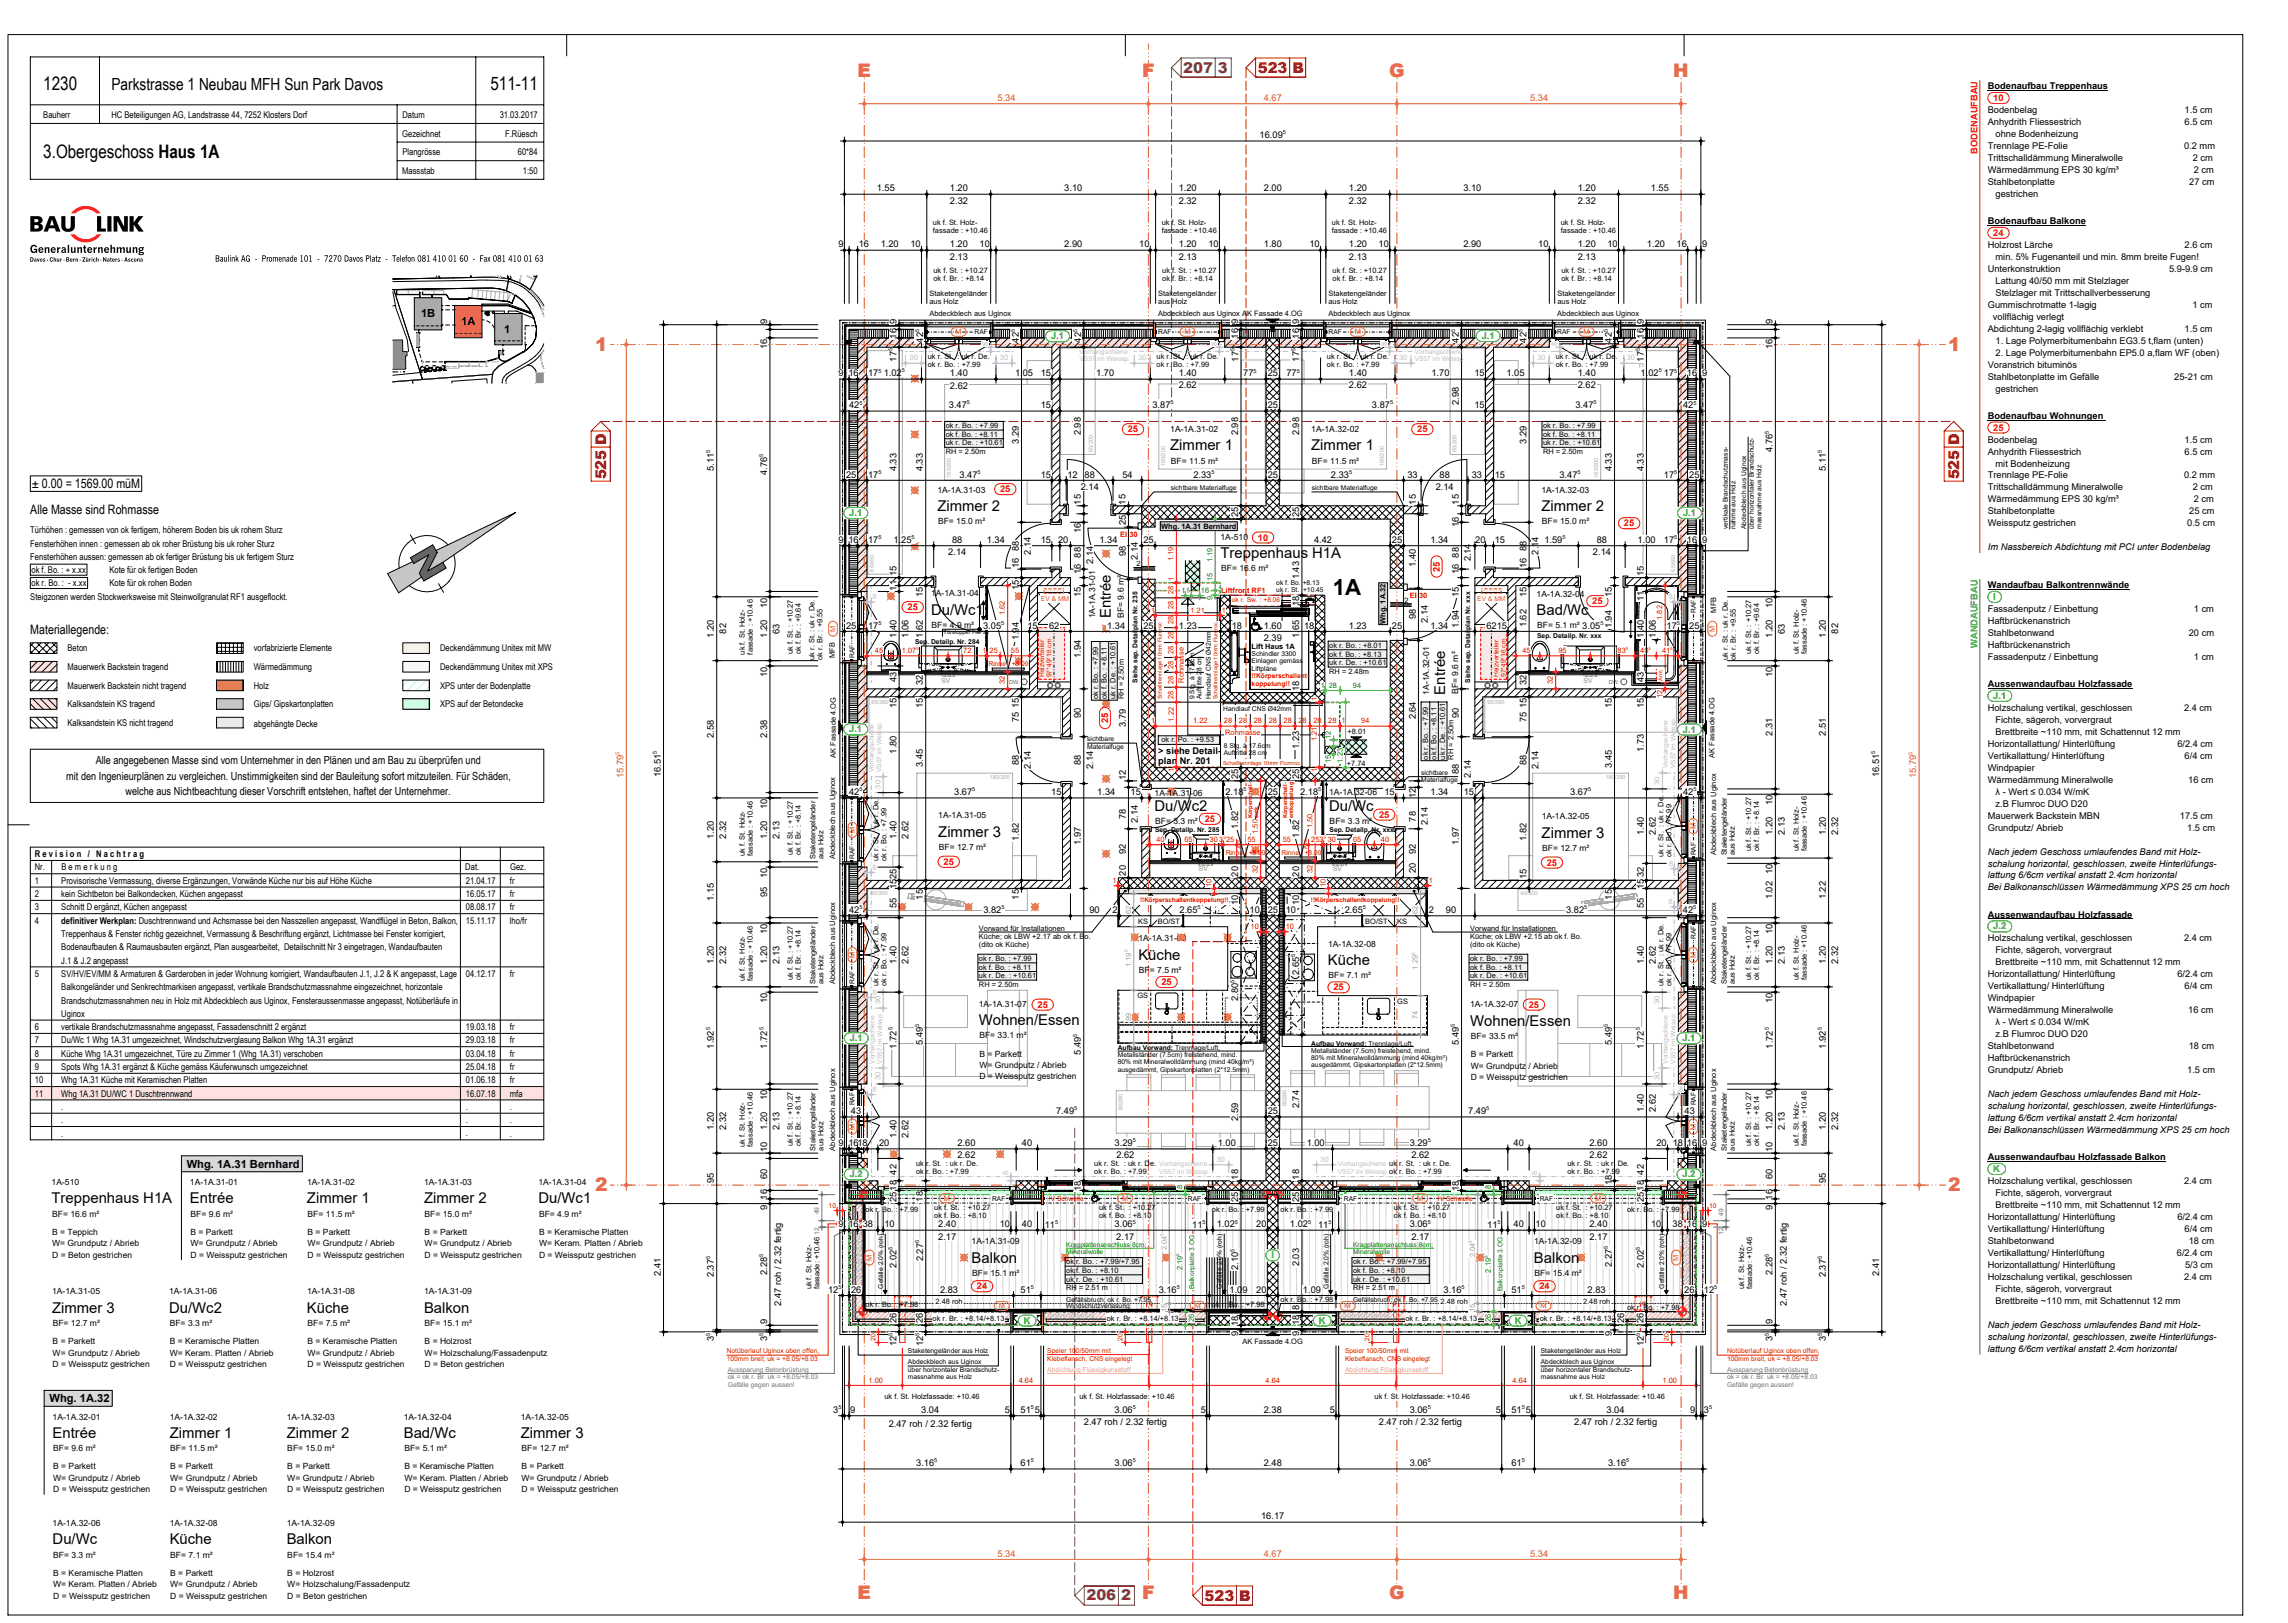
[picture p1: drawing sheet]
<svg xmlns="http://www.w3.org/2000/svg" width="860mm" height="610mm" viewBox="0 0 860 610" stroke-linecap="round" stroke-linejoin="round" font-family="sans-serif">
<defs><g id="words">
<text font-size="8.4" x="501" y="223.5">1A</text>
<g font-size="7" fill="#c36e14">
<text x="322.3" y="29">E</text>
<text x="429.3" y="29">F</text>
<text x="522.1" y="29">G</text>
<text x="628.9" y="29">H</text>
<text x="223.7" y="131.8">1</text>
<text x="732.3" y="131.8">1</text>
<text x="223.7" y="447.7">2</text>
<text x="732.3" y="447.7">2</text>
<text x="322.3" y="601.1">E</text>
<text x="429.3" y="601.1">F</text>
<text x="522.1" y="601.1">G</text>
<text x="628.9" y="601.1">H</text>
</g>
<g font-size="7">
<text x="16.3" y="33.8">1230</text>
<text x="184.3" y="33.8">511-11</text>
<text x="16.3" y="59.4">3.Obergeschoss Haus 1A</text>
</g>
<text font-size="6.3" x="41.9" y="33.8">Parkstrasse 1 Neubau MFH Sun Park Davos</text>
<g font-size="5.6" fill="#825028">
<text x="444.8" y="27.4">207 3</text>
<text x="408.4" y="601.4">206 2</text>
</g>
<g font-size="5.6" fill="#b20000">
<text x="472.8" y="27.4">523 B</text>
<text x="227.8" y="180.2" transform="rotate(-90 227.8 180.2)">525 D</text>
<text x="736.4" y="180.2" transform="rotate(-90 736.4 180.2)">525 D</text>
<text x="452.8" y="601.7">523 B</text>
</g>
<g font-size="5.6">
<text x="439.9" y="169.3">Zimmer 1</text>
<text x="492.9" y="169.3">Zimmer 1</text>
<text x="352.4" y="192.1">Zimmer 2</text>
<text x="579.4" y="192.1">Zimmer 2</text>
<text x="458.8" y="209.7">Treppenhaus H1A</text>
<text x="349.9" y="231">Du/Wc1</text>
<text x="417.5" y="232.4" transform="rotate(-90 417.5 232.4)">Entrée</text>
<text x="577.6" y="231.3">Bad/Wc</text>
<text x="543.1" y="261.1" transform="rotate(-90 543.1 261.1)">Entrée</text>
<text x="434" y="304.9">Du/Wc2</text>
<text x="499.6" y="304.9">Du/Wc</text>
<text x="352.7" y="314.5">Zimmer 3</text>
<text x="579.5" y="314.9">Zimmer 3</text>
<text x="427.9" y="360.7">Küche</text>
<text x="499.2" y="362.8">Küche</text>
<text x="367.9" y="385.3">Wohnen/Essen</text>
<text x="552.6" y="385.5">Wohnen/Essen</text>
<text x="19.4" y="452.3">Treppenhaus H1A</text>
<text x="71.4" y="452.3">Entrée</text>
<text x="115.4" y="452.3">Zimmer 1</text>
<text x="159.4" y="452.3">Zimmer 2</text>
<text x="202.4" y="452.3">Du/Wc1</text>
<text x="365.2" y="474.6">Balkon</text>
<text x="576.6" y="474.6">Balkon</text>
<text x="19.6" y="493.4">Zimmer 3</text>
<text x="63.6" y="493.4">Du/Wc2</text>
<text x="115.4" y="493.4">Küche</text>
<text x="159.4" y="493.4">Balkon</text>
<text x="19.8" y="540.5">Entrée</text>
<text x="63.8" y="540.5">Zimmer 1</text>
<text x="107.8" y="540.5">Zimmer 2</text>
<text x="151.8" y="540.5">Bad/Wc</text>
<text x="195.8" y="540.5">Zimmer 3</text>
<text x="19.8" y="580.5">Du/Wc</text>
<text x="63.8" y="580.5">Küche</text>
<text x="107.8" y="580.5">Balkon</text>
</g>
<g font-size="4.9">
<text x="12" y="183.4">± 0.00 = 1569.00 müM</text>
<text x="11.4" y="193.2">Alle Masse sind Rohmasse</text>
<text x="11.4" y="238.4">Materiallegende:</text>
</g>
<g font-size="4.2">
<text x="158.3" y="119.3">1B</text>
<text x="173.4" y="122.3">1A</text>
<text x="189.5" y="125.2">1</text>
<text x="36" y="287.3">Alle angegebenen Masse sind vom Unternehmer in den Plänen und am Bau zu überprüfen und</text>
<text x="24.9" y="293">mit den Ingenieurplänen zu vergleichen. Unstimmigkeiten sind der Bauleitung sofort mitzuteilen. Für Schäden,</text>
<text x="47.2" y="298.7">welche aus Nichtbeachtung dieser Vorschrift entstehen, haftet der Unternehmer.</text>
<text x="70.2" y="438.9">Whg. 1A.31 Bernhard</text>
<text x="18.6" y="527.1">Whg. 1A.32</text>
</g>
<g font-size="3.5">
<text x="747.2" y="33.5">Bodenaufbau Treppenhaus</text>
<text x="16.3" y="44.4">Bauherr</text>
<text x="41.9" y="44.4">HC Beteiligungen AG, Landstrasse 44, 7252 Klosters Dorf</text>
<text x="151.3" y="44.4">Datum</text>
<text x="187.8" y="44.4">31.03.2017</text>
<text x="747.2" y="42.5">Bodenbelag</text>
<text x="747.2" y="47">Anhydrith Fliessestrich</text>
<text x="821.1" y="47">6.5 cm</text>
<text x="821.2" y="42.5">1.5 cm</text>
<text x="151.2" y="51.4">Gezeichnet</text>
<text x="189.9" y="51.4">F.Rüesch</text>
<text x="473.4" y="52">16.09</text>
<text x="750.1" y="51.5">ohne Bodenheizung</text>
<text x="151.3" y="58.4">Plangrösse</text>
<text x="194.6" y="58.4">60*84</text>
<text x="747.2" y="56">Trennlage PE-Folie</text>
<text x="820.9" y="56">0.2 mm</text>
<text x="151.2" y="65.4">Massstab</text>
<text x="196.5" y="65.4">1:50</text>
<text x="747.2" y="60.5">Trittschalldämmung Mineralwolle</text>
<text x="747.2" y="65">Wärmedämmung EPS 30 kg/m³</text>
<text x="824.2" y="60.5">2 cm</text>
<text x="824.6" y="65">2 cm</text>
<text x="329.6" y="72">1.55</text>
<text x="357" y="72">1.20</text>
<text x="400" y="72">3.10</text>
<text x="443" y="72">1.20</text>
<text x="475" y="72">2.00</text>
<text x="507" y="72">1.20</text>
<text x="550" y="72">3.10</text>
<text x="593" y="72">1.20</text>
<text x="620.5" y="72">1.55</text>
<text x="747.2" y="69.5">Stahlbetonplatte</text>
<text x="822.9" y="69.5">27 cm</text>
<text x="357.1" y="76.6">2.32</text>
<text x="443.1" y="76.6">2.32</text>
<text x="507.1" y="76.6">2.32</text>
<text x="593.1" y="76.6">2.32</text>
<text x="750.1" y="74">gestrichen</text>
<text x="747.2" y="84.2">Bodenaufbau Balkone</text>
<text x="315.2" y="93">9</text>
<text x="322.8" y="93">16</text>
<text x="331" y="93">1.20</text>
<text x="342.2" y="93">10</text>
<text x="357" y="93">1.20</text>
<text x="368.2" y="93">10</text>
<text x="400" y="93">2.90</text>
<text x="428.2" y="93">10</text>
<text x="443" y="93">1.20</text>
<text x="454.2" y="93">10</text>
<text x="475" y="93">1.80</text>
<text x="492.2" y="93">10</text>
<text x="507" y="93">1.20</text>
<text x="518.2" y="93">10</text>
<text x="550" y="93">2.90</text>
<text x="578.2" y="93">10</text>
<text x="593" y="93">1.20</text>
<text x="604.2" y="93">10</text>
<text x="619" y="93">1.20</text>
<text x="630.2" y="93">16</text>
<text x="639.8" y="93">9</text>
<text x="747.2" y="93.2">Holzrost Lärche</text>
<text x="821.1" y="93.2">2.6 cm</text>
<text x="357" y="97.6">2.13</text>
<text x="443" y="97.6">2.13</text>
<text x="507" y="97.6">2.13</text>
<text x="593" y="97.6">2.13</text>
<text x="750.1" y="97.7">min. 5% Fugenanteil und min. 8mm breite Fugen!</text>
<text x="747.2" y="102.2">Unterkonstruktion</text>
<text x="750.1" y="106.7">Lattung 40/50 mm mit Stelzlager</text>
<text x="815.3" y="102.2">5.9-9.9 cm</text>
<text x="750.1" y="111.2">Stelzlager mit Trittschallverbesserung</text>
<text x="747.2" y="115.7">Gummischrotmatte 1-lagig</text>
<text x="824" y="115.7">1 cm</text>
<text x="288.4" y="121.6" transform="rotate(-90 288.4 121.6)">9</text>
<text x="336.9" y="121.6" transform="rotate(-90 336.9 121.6)">9</text>
<text x="465.4" y="121.6" transform="rotate(-90 465.4 121.6)">9</text>
<text x="488.3" y="121.6" transform="rotate(-90 488.3 121.6)">9</text>
<text x="617.8" y="121.6" transform="rotate(-90 617.8 121.6)">9</text>
<text x="666.3" y="121.6" transform="rotate(-90 666.3 121.6)">9</text>
<text x="747.2" y="124.7">Abdichtung 2-lagig vollflächig verklebt</text>
<text x="749.1" y="120.2">vollflächig verlegt</text>
<text x="821.1" y="124.7">1.5 cm</text>
<text x="288.4" y="131.2" transform="rotate(-90 288.4 131.2)">16</text>
<text x="336.9" y="127.3" transform="rotate(-90 336.9 127.3)">16</text>
<text x="347" y="128.8" transform="rotate(-90 347 128.8)">42</text>
<text x="383" y="128.8" transform="rotate(-90 383 128.8)">42</text>
<text x="406.4" y="128.8" transform="rotate(-90 406.4 128.8)">42</text>
<text x="465.4" y="127.3" transform="rotate(-90 465.4 127.3)">16</text>
<text x="488.3" y="127.3" transform="rotate(-90 488.3 127.3)">16</text>
<text x="548.4" y="128.8" transform="rotate(-90 548.4 128.8)">42</text>
<text x="573.8" y="128.8" transform="rotate(-90 573.8 128.8)">42</text>
<text x="605.9" y="128.8" transform="rotate(-90 605.9 128.8)">42</text>
<text x="617.8" y="127.3" transform="rotate(-90 617.8 127.3)">16</text>
<text x="666.3" y="131.2" transform="rotate(-90 666.3 131.2)">16</text>
<text x="750.1" y="129.2">1. Lage Polymerbitumenbahn EG3.5 t,flam (unten)</text>
<text x="337" y="135.9" transform="rotate(-90 337 135.9)">17</text>
<text x="465.5" y="135.9" transform="rotate(-90 465.5 135.9)">17</text>
<text x="488.4" y="135.9" transform="rotate(-90 488.4 135.9)">17</text>
<text x="617.9" y="135.9" transform="rotate(-90 617.9 135.9)">17</text>
<text x="750.1" y="133.7">2. Lage Polymerbitumenbahn EP5.0 a,flam WF (oben)</text>
<text x="315.2" y="141.5">9</text>
<text x="318.9" y="141.5">16</text>
<text x="326.3" y="141.5">17</text>
<text x="332.2" y="141.5">1.02</text>
<text x="357" y="141.5">1.40</text>
<text x="381.5" y="141.5">1.05</text>
<text x="391.2" y="141.5">15</text>
<text x="412" y="141.5">1.70</text>
<text x="443" y="141.5">1.40</text>
<text x="467.3" y="141.5">77</text>
<text x="476.5" y="141.5">25</text>
<text x="483.5" y="141.5">77</text>
<text x="507" y="141.5">1.40</text>
<text x="538" y="141.5">1.70</text>
<text x="554.2" y="141.5">15</text>
<text x="566.2" y="141.5">1.05</text>
<text x="593" y="141.5">1.40</text>
<text x="616.7" y="141.5">1.02</text>
<text x="625.4" y="141.5">17</text>
<text x="634.1" y="141.5">16</text>
<text x="639.8" y="141.5">9</text>
<text x="747.2" y="138.2">Voranstrich bituminös</text>
<text x="747.2" y="142.7">Stahlbetonplatte im Gefälle</text>
<text x="817.3" y="142.7">25-21 cm</text>
<text x="357.1" y="146.1">2.62</text>
<text x="443.1" y="146">2.62</text>
<text x="507.1" y="146">2.62</text>
<text x="593.1" y="146">2.62</text>
<text x="750.1" y="147.2">gestrichen</text>
<text x="319.1" y="153.5">42</text>
<text x="356.7" y="153.5">3.47</text>
<text x="391.2" y="153.5">15</text>
<text x="433.2" y="153.5">3.87</text>
<text x="476.5" y="153.5">25</text>
<text x="515.7" y="153.5">3.87</text>
<text x="548.3" y="152.2" transform="rotate(-90 548.3 152.2)">2.98</text>
<text x="554.2" y="153.5">15</text>
<text x="592.2" y="153.5">3.47</text>
<text x="632.6" y="153.5">42</text>
<text x="747.2" y="157.3">Bodenaufbau Wohnungen</text>
<text x="382.9" y="166.7" transform="rotate(-90 382.9 166.7)">3.29</text>
<text x="406.3" y="163.6" transform="rotate(-90 406.3 163.6)">2.98</text>
<text x="465.4" y="163.6" transform="rotate(-90 465.4 163.6)">2.98</text>
<text x="488.3" y="163.6" transform="rotate(-90 488.3 163.6)">2.98</text>
<text x="573.7" y="166.7" transform="rotate(-90 573.7 166.7)">3.29</text>
<text x="747.2" y="166.3">Bodenbelag</text>
<text x="821.2" y="166.3">1.5 cm</text>
<text x="666.3" y="169.8" transform="rotate(-90 666.3 169.8)">4.76</text>
<text x="747.2" y="170.8">Anhydrith Fliessestrich</text>
<text x="821.1" y="170.8">6.5 cm</text>
<text x="268.4" y="177.1" transform="rotate(-90 268.4 177.1)">5.11</text>
<text x="288.4" y="178.6" transform="rotate(-90 288.4 178.6)">4.76</text>
<text x="318" y="179.5">25</text>
<text x="326.3" y="179.5">17</text>
<text x="336.9" y="177.1" transform="rotate(-90 336.9 177.1)">4.33</text>
<text x="346.9" y="177.1" transform="rotate(-90 346.9 177.1)">4.33</text>
<text x="360.7" y="179.5">3.47</text>
<text x="391.2" y="179.5">15</text>
<text x="401.2" y="179.5">12</text>
<text x="407.7" y="179.5">88</text>
<text x="421.9" y="179.5">54</text>
<text x="448.6" y="179.5">2.33</text>
<text x="476.5" y="179.5">25</text>
<text x="500.3" y="179.5">2.33</text>
<text x="529" y="179.5">33</text>
<text x="541.1" y="179.5">88</text>
<text x="553.2" y="179.5">33</text>
<text x="561.8" y="179.5">15</text>
<text x="586.2" y="179.5">3.47</text>
<text x="605.8" y="177.1" transform="rotate(-90 605.8 177.1)">4.33</text>
<text x="617.8" y="177.1" transform="rotate(-90 617.8 177.1)">4.33</text>
<text x="625.4" y="179.5">17</text>
<text x="635" y="179.5">25</text>
<text x="686.3" y="177.1" transform="rotate(-90 686.3 177.1)">5.11</text>
<text x="747.2" y="179.8">Trennlage PE-Folie</text>
<text x="750.1" y="175.3">mit Bodenheizung</text>
<text x="820.9" y="179.8">0.2 mm</text>
<text x="406.2" y="184">2.14</text>
<text x="539.6" y="184">2.14</text>
<text x="747.2" y="184.3">Trittschalldämmung Mineralwolle</text>
<text x="824.2" y="184.3">2 cm</text>
<text x="406.3" y="189.7" transform="rotate(-90 406.3 189.7)">15</text>
<text x="423.1" y="189.7" transform="rotate(-90 423.1 189.7)">15</text>
<text x="532.1" y="189.7" transform="rotate(-90 532.1 189.7)">15</text>
<text x="548.3" y="189.7" transform="rotate(-90 548.3 189.7)">15</text>
<text x="747.2" y="188.8">Wärmedämmung EPS 30 kg/m³</text>
<text x="824.6" y="188.8">2 cm</text>
<text x="423.1" y="197.5" transform="rotate(-90 423.1 197.5)">25</text>
<text x="465.4" y="194.5" transform="rotate(-90 465.4 194.5)">25</text>
<text x="488.3" y="194.5" transform="rotate(-90 488.3 194.5)">25</text>
<text x="747.2" y="193.3">Stahlbetonplatte</text>
<text x="747.2" y="197.8">Weissputz gestrichen</text>
<text x="822.1" y="197.8">0.5 cm</text>
<text x="822.9" y="193.3">25 cm</text>
<text x="11.4" y="200.5">Türhöhen : gemessen von ok fertigem, höherem Boden bis uk rohem Sturz</text>
<text x="406.3" y="200.5" transform="rotate(-90 406.3 200.5)">16</text>
<text x="548.3" y="198.1" transform="rotate(-90 548.3 198.1)">16</text>
<text x="11.4" y="205.5">Fensterhöhen innen : gemessen ab ok roher Brüstung bis uk roher Sturz</text>
<text x="315.2" y="204.1">9</text>
<text x="318.9" y="204.1">16</text>
<text x="326.3" y="204.1">17</text>
<text x="335.9" y="204.1">1.25</text>
<text x="356.4" y="208.6">2.14</text>
<text x="357.9" y="204.1">88</text>
<text x="371" y="204.1">1.34</text>
<text x="382.9" y="207" transform="rotate(-90 382.9 207)">88</text>
<text x="387.5" y="208.4" transform="rotate(-90 387.5 208.4)">2.14</text>
<text x="391.2" y="204.1">15</text>
<text x="397.7" y="204.1">20</text>
<text x="406.3" y="209.6" transform="rotate(-90 406.3 209.6)">88</text>
<text x="413.2" y="204.1">1.34</text>
<text x="423.1" y="209.1" transform="rotate(-90 423.1 209.1)">98</text>
<text x="429.8" y="204.1">25</text>
<text x="493.9" y="204.1">4.42</text>
<text x="523.2" y="204.1">25</text>
<text x="537.6" y="204.1">1.34</text>
<text x="548.3" y="209.6" transform="rotate(-90 548.3 209.6)">88</text>
<text x="554.5" y="204.1">20</text>
<text x="561.8" y="204.1">15</text>
<text x="573.7" y="207" transform="rotate(-90 573.7 207)">88</text>
<text x="578.3" y="208.4" transform="rotate(-90 578.3 208.4)">2.14</text>
<text x="580.5" y="204.1">1.59</text>
<text x="598.7" y="208.6">2.14</text>
<text x="600.2" y="204.1">88</text>
<text x="615.5" y="204.1">1.00</text>
<text x="625.4" y="204.1">17</text>
<text x="634.1" y="204.1">16</text>
<text x="639.8" y="204.1">9</text>
<text x="747.2" y="206.8">Im Nassbereich Abdichtung mit PCI unter Bodenbelag</text>
<text x="11.4" y="210.5">Fensterhöhen aussen: gemessen ab ok fertiger Brüstung bis uk fertigem Sturz</text>
<text x="11.8" y="215.3">ok f. Bo. : + x.xx</text>
<text x="41.1" y="215.3">Kote für ok fertigen Boden</text>
<text x="382.9" y="213.5" transform="rotate(-90 382.9 213.5)">16</text>
<text x="406.3" y="215.7" transform="rotate(-90 406.3 215.7)">16</text>
<text x="410.9" y="212" transform="rotate(-90 410.9 212)">2.14</text>
<text x="427.7" y="210.5" transform="rotate(-90 427.7 210.5)">2.14</text>
<text x="532.1" y="213.2" transform="rotate(-90 532.1 213.2)">1.40</text>
<text x="548.3" y="215.8" transform="rotate(-90 548.3 215.8)">16</text>
<text x="552.9" y="211" transform="rotate(-90 552.9 211)">2.14</text>
<text x="573.7" y="213.5" transform="rotate(-90 573.7 213.5)">16</text>
<text x="11.8" y="220.3">ok r. Bo. : - x.xx</text>
<text x="41.1" y="220.3">Kote für ok rohen Boden</text>
<text x="336.9" y="216.7" transform="rotate(-90 336.9 216.7)">15</text>
<text x="337" y="222" transform="rotate(-90 337 222)">11</text>
<text x="382.9" y="221.8" transform="rotate(-90 382.9 221.8)">15</text>
<text x="488.3" y="217.7" transform="rotate(-90 488.3 217.7)">1.43</text>
<text x="617.8" y="216.7" transform="rotate(-90 617.8 216.7)">15</text>
<text x="747.2" y="221">Wandaufbau Balkontrennwände</text>
<text x="11.4" y="225.5">Steigzonen werden Stockwerksweise mit Steinwollgranulat RF1 ausgeflockt.</text>
<text x="346.9" y="224.3" transform="rotate(-90 346.9 224.3)">15</text>
<text x="406.3" y="224.3" transform="rotate(-90 406.3 224.3)">15</text>
<text x="488.3" y="227.6" transform="rotate(-90 488.3 227.6)">18</text>
<text x="548.3" y="224.3" transform="rotate(-90 548.3 224.3)">15</text>
<text x="573.7" y="224.3" transform="rotate(-90 573.7 224.3)">15</text>
<text x="605.8" y="224.3" transform="rotate(-90 605.8 224.3)">15</text>
<text x="617.9" y="226" transform="rotate(-90 617.9 226)">11</text>
<text x="288.4" y="228.5" transform="rotate(-90 288.4 228.5)">10</text>
<text x="532.1" y="232.8" transform="rotate(-90 532.1 232.8)">98</text>
<text x="666.3" y="228.5" transform="rotate(-90 666.3 228.5)">10</text>
<text x="747.2" y="230">Fassadenputz / Einbettung</text>
<text x="824.6" y="230">1 cm</text>
<text x="268.4" y="239.6" transform="rotate(-90 268.4 239.6)">1.20</text>
<text x="273" y="238.2" transform="rotate(-90 273 238.2)">82</text>
<text x="288.4" y="239.6" transform="rotate(-90 288.4 239.6)">1.20</text>
<text x="293" y="238.2" transform="rotate(-90 293 238.2)">63</text>
<text x="318" y="236.3">25</text>
<text x="326.3" y="236.3">17</text>
<text x="336.9" y="239.6" transform="rotate(-90 336.9 239.6)">1.40</text>
<text x="341.5" y="239.6" transform="rotate(-90 341.5 239.6)">1.06</text>
<text x="346.9" y="239.6" transform="rotate(-90 346.9 239.6)">1.62</text>
<text x="369.5" y="236.3">3.05</text>
<text x="386.2" y="236.3">15</text>
<text x="394.3" y="236.3">62</text>
<text x="416.1" y="236.3">1.34</text>
<text x="429.8" y="236.3">25</text>
<text x="443.1" y="236.3">1.23</text>
<text x="463" y="236.3">18</text>
<text x="475" y="236.3">1.60</text>
<text x="488.3" y="239.8" transform="rotate(-90 488.3 239.8)">1.65</text>
<text x="490.2" y="236.3">18</text>
<text x="506.9" y="236.3">1.23</text>
<text x="523.2" y="236.3">25</text>
<text x="536.7" y="234.2" transform="rotate(-90 536.7 234.2)">2.14</text>
<text x="537.6" y="236.3">1.34</text>
<text x="548.3" y="236" transform="rotate(-90 548.3 236)">1.94</text>
<text x="558.7" y="236.3">62</text>
<text x="562.6" y="236.3">15</text>
<text x="573.7" y="235.8" transform="rotate(-90 573.7 235.8)">1.62</text>
<text x="594.8" y="236.3">3.05</text>
<text x="605.8" y="236.1" transform="rotate(-90 605.8 236.1)">1.94</text>
<text x="617.8" y="239.6" transform="rotate(-90 617.8 239.6)">1.40</text>
<text x="622.4" y="239.6" transform="rotate(-90 622.4 239.6)">1.06</text>
<text x="626.4" y="236.3">17</text>
<text x="635" y="236.3">25</text>
<text x="666.3" y="239.6" transform="rotate(-90 666.3 239.6)">1.20</text>
<text x="670.9" y="238.2" transform="rotate(-90 670.9 238.2)">63</text>
<text x="686.3" y="239.6" transform="rotate(-90 686.3 239.6)">1.20</text>
<text x="690.9" y="238.2" transform="rotate(-90 690.9 238.2)">82</text>
<text x="747.2" y="234.5">Haftbrückenanstrich</text>
<text x="747.2" y="239">Stahlbetonwand</text>
<text x="822.7" y="239">20 cm</text>
<text x="25.4" y="244.8">Beton</text>
<text x="95.4" y="244.8">vorfabrizierte Elemente</text>
<text x="165.4" y="244.8">Deckendämmung Unitex mit MW</text>
<text x="382.9" y="240.7" transform="rotate(-90 382.9 240.7)">1.94</text>
<text x="475" y="240.9">2.39</text>
<text x="747.2" y="243.5">Haftbrückenanstrich</text>
<text x="25.4" y="251.8">Mauerwerk Backstein tragend</text>
<text x="95.4" y="251.8">Wärmedämmung</text>
<text x="165.4" y="251.8">Deckendämmung Unitex mit XPS</text>
<text x="406.3" y="247.2" transform="rotate(-90 406.3 247.2)">1.94</text>
<text x="747.2" y="248">Fassadenputz / Einbettung</text>
<text x="824.6" y="248">1 cm</text>
<text x="288.4" y="254.5" transform="rotate(-90 288.4 254.5)">10</text>
<text x="336.9" y="256.5" transform="rotate(-90 336.9 256.5)">43</text>
<text x="346.8" y="257.6" transform="rotate(-90 346.8 257.6)">32</text>
<text x="573.7" y="257.6" transform="rotate(-90 573.7 257.6)">32</text>
<text x="617.8" y="256.5" transform="rotate(-90 617.8 256.5)">43</text>
<text x="666.3" y="254.5" transform="rotate(-90 666.3 254.5)">10</text>
<text x="25.4" y="258.8">Mauerwerk Backstein nicht tragend</text>
<text x="95.4" y="258.8">Holz</text>
<text x="165.4" y="258.8">XPS unter der Bodenplatte</text>
<text x="488.3" y="259.7" transform="rotate(-90 488.3 259.7)">18</text>
<text x="747.2" y="258.2">Aussenwandaufbau Holzfassade</text>
<text x="25.4" y="265.8">Kalksandstein KS tragend</text>
<text x="95.4" y="265.8">Gips/ Gipskartonplatten</text>
<text x="165.4" y="265.8">XPS auf der Betondecke</text>
<text x="336.9" y="266.1" transform="rotate(-90 336.9 266.1)">15</text>
<text x="346.9" y="266.1" transform="rotate(-90 346.9 266.1)">15</text>
<text x="382.9" y="266.1" transform="rotate(-90 382.9 266.1)">15</text>
<text x="406.3" y="269.8" transform="rotate(-90 406.3 269.8)">90</text>
<text x="548.3" y="269.8" transform="rotate(-90 548.3 269.8)">90</text>
<text x="573.7" y="266.1" transform="rotate(-90 573.7 266.1)">15</text>
<text x="605.8" y="266.1" transform="rotate(-90 605.8 266.1)">15</text>
<text x="617.8" y="266.1" transform="rotate(-90 617.8 266.1)">15</text>
<text x="747.2" y="267.2">Holzschalung vertikal, geschlossen</text>
<text x="820.9" y="267.2">2.4 cm</text>
<text x="25.4" y="272.8">Kalksandstein KS nicht tragend</text>
<text x="95.4" y="273.3">abgehängte Decke</text>
<text x="382.9" y="271.3" transform="rotate(-90 382.9 271.3)">75</text>
<text x="423.1" y="273.1" transform="rotate(-90 423.1 273.1)">3.79</text>
<text x="532.1" y="270.4" transform="rotate(-90 532.1 270.4)">2.64</text>
<text x="573.7" y="271.3" transform="rotate(-90 573.7 271.3)">75</text>
<text x="750.1" y="271.7">Fichte, sägeroh, vorvergraut</text>
<text x="268.4" y="277.4" transform="rotate(-90 268.4 277.4)">2.58</text>
<text x="288.4" y="277.4" transform="rotate(-90 288.4 277.4)">2.38</text>
<text x="488.3" y="281.5" transform="rotate(-90 488.3 281.5)">1.23</text>
<text x="666.3" y="276.5" transform="rotate(-90 666.3 276.5)">2.31</text>
<text x="686.3" y="276.5" transform="rotate(-90 686.3 276.5)">2.51</text>
<text x="747.2" y="280.7">Horizontallattung/ Hinterlüftung</text>
<text x="750.1" y="276.2">Brettbreite ~110 mm, mit Schattennut 12 mm</text>
<text x="818.4" y="280.7">6/2.4 cm</text>
<text x="336.9" y="283.2" transform="rotate(-90 336.9 283.2)">1.80</text>
<text x="382.9" y="287.6" transform="rotate(-90 382.9 287.6)">88</text>
<text x="406.3" y="287.6" transform="rotate(-90 406.3 287.6)">88</text>
<text x="435.4" y="283.4">&gt; siehe Detail-</text>
<text x="435.4" y="287.2">plan Nr. 201</text>
<text x="573.7" y="287.6" transform="rotate(-90 573.7 287.6)">88</text>
<text x="617.8" y="282.5" transform="rotate(-90 617.8 282.5)">1.73</text>
<text x="747.2" y="285.2">Vertikallattung/ Hinterlüftung</text>
<text x="821.1" y="285.2">6/4 cm</text>
<text x="248.4" y="292.1" transform="rotate(-90 248.4 292.1)">16.51</text>
<text x="346.9" y="288.2" transform="rotate(-90 346.9 288.2)">3.45</text>
<text x="387.5" y="289" transform="rotate(-90 387.5 289)">2.14</text>
<text x="410.9" y="289" transform="rotate(-90 410.9 289)">2.14</text>
<text x="423.2" y="293.2" transform="rotate(-90 423.2 293.2)">12</text>
<text x="465.4" y="292.9" transform="rotate(-90 465.4 292.9)">25</text>
<text x="488.3" y="292.9" transform="rotate(-90 488.3 292.9)">25</text>
<text x="548.3" y="291" transform="rotate(-90 548.3 291)">88</text>
<text x="552.9" y="292.4" transform="rotate(-90 552.9 292.4)">2.14</text>
<text x="578.3" y="289" transform="rotate(-90 578.3 289)">2.14</text>
<text x="605.8" y="288.5" transform="rotate(-90 605.8 288.5)">3.45</text>
<text x="706.3" y="292.1" transform="rotate(-90 706.3 292.1)">16.51</text>
<text x="747.2" y="289.7">Windpapier</text>
<text x="319.1" y="298.9">42</text>
<text x="358.7" y="298.9">3.67</text>
<text x="395.2" y="298.9">15</text>
<text x="412.4" y="298.9">1.34</text>
<text x="425" y="298.9">15</text>
<text x="460.6" y="298.9">2.18</text>
<text x="476.5" y="298.9">25</text>
<text x="488.7" y="298.9">2.18</text>
<text x="520.4" y="298.9">15</text>
<text x="537.6" y="298.9">1.34</text>
<text x="550.2" y="298.9">15</text>
<text x="590.2" y="298.9">3.67</text>
<text x="632.6" y="298.9">42</text>
<text x="747.2" y="294.2">Wärmedämmung Mineralwolle</text>
<text x="750.1" y="298.7">λ - Wert ≤ 0.034 W/mK</text>
<text x="822.5" y="294.2">16 cm</text>
<text x="288.4" y="304.1" transform="rotate(-90 288.4 304.1)">10</text>
<text x="532.2" y="300.1" transform="rotate(-90 532.2 300.1)">12</text>
<text x="666.3" y="302.7" transform="rotate(-90 666.3 302.7)">10</text>
<text x="750.1" y="303.2">z.B Flumroc DUO D20</text>
<text x="423.1" y="308" transform="rotate(-90 423.1 308)">78</text>
<text x="427.7" y="309.4" transform="rotate(-90 427.7 309.4)">2.14</text>
<text x="465.4" y="311.6" transform="rotate(-90 465.4 311.6)">1.82</text>
<text x="532.1" y="308.8" transform="rotate(-90 532.1 308.8)">78</text>
<text x="536.7" y="310.2" transform="rotate(-90 536.7 310.2)">2.14</text>
<text x="747.2" y="307.7">Mauerwerk Backstein MBN</text>
<text x="819.4" y="307.7">17.5 cm</text>
<text x="268.4" y="315.2" transform="rotate(-90 268.4 315.2)">1.20</text>
<text x="273" y="315.2" transform="rotate(-90 273 315.2)">2.32</text>
<text x="288.4" y="315.2" transform="rotate(-90 288.4 315.2)">1.20</text>
<text x="293" y="315.2" transform="rotate(-90 293 315.2)">2.13</text>
<text x="336.9" y="315.2" transform="rotate(-90 336.9 315.2)">1.40</text>
<text x="341.5" y="315.2" transform="rotate(-90 341.5 315.2)">2.62</text>
<text x="382.9" y="316" transform="rotate(-90 382.9 316)">1.82</text>
<text x="406.3" y="317.5" transform="rotate(-90 406.3 317.5)">1.97</text>
<text x="488.3" y="314.8" transform="rotate(-90 488.3 314.8)">1.82</text>
<text x="548.3" y="317.5" transform="rotate(-90 548.3 317.5)">1.97</text>
<text x="573.7" y="316" transform="rotate(-90 573.7 316)">1.82</text>
<text x="617.8" y="313.8" transform="rotate(-90 617.8 313.8)">1.40</text>
<text x="622.4" y="313.8" transform="rotate(-90 622.4 313.8)">2.62</text>
<text x="666.3" y="313.8" transform="rotate(-90 666.3 313.8)">1.20</text>
<text x="670.9" y="313.8" transform="rotate(-90 670.9 313.8)">2.13</text>
<text x="686.3" y="313.8" transform="rotate(-90 686.3 313.8)">1.20</text>
<text x="690.9" y="313.8" transform="rotate(-90 690.9 313.8)">2.32</text>
<text x="747.2" y="312.2">Grundputz/ Abrieb</text>
<text x="822.1" y="312.2">1.5 cm</text>
<text x="13.1" y="322.1">R e v i s i o n / N a c h t r a g</text>
<text x="423.1" y="321" transform="rotate(-90 423.1 321)">92</text>
<text x="532.1" y="321" transform="rotate(-90 532.1 321)">92</text>
<text x="747.2" y="321.2">Nach jedem Geschoss umlaufendes Band mit Holz-</text>
<text x="13.1" y="327.1">Nr.</text>
<text x="23.1" y="327.1">B e m e r k u n g</text>
<text x="174.9" y="327.1">Dat.</text>
<text x="191.7" y="327.1">Gez.</text>
<text x="423.1" y="329.1" transform="rotate(-90 423.1 329.1)">20</text>
<text x="465.4" y="329.5" transform="rotate(-90 465.4 329.5)">20</text>
<text x="488.3" y="329.5" transform="rotate(-90 488.3 329.5)">20</text>
<text x="532.1" y="328.1" transform="rotate(-90 532.1 328.1)">20</text>
<text x="617.8" y="329.6" transform="rotate(-90 617.8 329.6)">32</text>
<text x="666.3" y="328.7" transform="rotate(-90 666.3 328.7)">10</text>
<text x="747.2" y="325.7">schalung horizontal, geschlossen, zweite Hinterlüfungs-</text>
<text x="13.1" y="332.1">1</text>
<text x="23" y="332.2">Provisorische Vermassung, diverse Ergänzungen, Vorwände Küche nur bis auf Höhe Küche</text>
<text x="175.1" y="332.1">21.04.17</text>
<text x="191.7" y="332.2">fr</text>
<text x="288.4" y="330.1" transform="rotate(-90 288.4 330.1)">10</text>
<text x="336.9" y="334.3" transform="rotate(-90 336.9 334.3)">15</text>
<text x="336.9" y="330.3" transform="rotate(-90 336.9 330.3)">25</text>
<text x="573.7" y="330.5" transform="rotate(-90 573.7 330.5)">15</text>
<text x="617.8" y="334.3" transform="rotate(-90 617.8 334.3)">15</text>
<text x="747.2" y="330.2">lattung 6/6cm vertikal anstatt 2.4cm horizontal</text>
<text x="747.2" y="334.7">Bei Balkonanschlüssen Wärmedämmung XPS 25 cm hoch</text>
<text x="13.1" y="337.1">2</text>
<text x="23" y="337.2">kein Sichtbeton bei Balkondecken, Küchen angepasst</text>
<text x="175.1" y="337.1">16.05.17</text>
<text x="191.7" y="337.2">fr</text>
<text x="268.4" y="338.7" transform="rotate(-90 268.4 338.7)">1.15</text>
<text x="288.4" y="337.3" transform="rotate(-90 288.4 337.3)">95</text>
<text x="336.9" y="341.3" transform="rotate(-90 336.9 341.3)">55</text>
<text x="346.9" y="338.1" transform="rotate(-90 346.9 338.1)">15</text>
<text x="382.9" y="338.1" transform="rotate(-90 382.9 338.1)">15</text>
<text x="465.4" y="340.1" transform="rotate(-90 465.4 340.1)">10</text>
<text x="488.3" y="340.1" transform="rotate(-90 488.3 340.1)">10</text>
<text x="605.8" y="338.1" transform="rotate(-90 605.8 338.1)">15</text>
<text x="617.8" y="341.3" transform="rotate(-90 617.8 341.3)">55</text>
<text x="666.3" y="338" transform="rotate(-90 666.3 338)">1.02</text>
<text x="686.3" y="338" transform="rotate(-90 686.3 338)">1.22</text>
<text x="13.1" y="342.1">3</text>
<text x="13.1" y="347.1">4</text>
<text x="23" y="342.2">Schnitt D ergänzt, Küchen angepasst</text>
<text x="23" y="347.2">definitiver Werkplan: Duschtrennwand und Achsmasse bei den Nasszellen angepasst, Wandflügel in Beton, Balkon,</text>
<text x="175.1" y="342.1">08.08.17</text>
<text x="175.1" y="347.1">15.11.17</text>
<text x="191.7" y="342.2">fr</text>
<text x="191.7" y="347.2">lho/fr</text>
<text x="319.1" y="343.2">42</text>
<text x="369.6" y="343.2">3.82</text>
<text x="409.5" y="343.2">90</text>
<text x="418.2" y="343.2">2</text>
<text x="443.4" y="343.2">2.65</text>
<text x="469.7" y="343.2">10</text>
<text x="476.5" y="343.2">25</text>
<text x="483.3" y="343.2">10</text>
<text x="505.5" y="343.2">2.65</text>
<text x="537.1" y="343.2">2</text>
<text x="543.5" y="343.2">90</text>
<text x="588.7" y="343.2">3.82</text>
<text x="632.6" y="343.2">42</text>
<text x="747.2" y="344.8">Aussenwandaufbau Holzfassade</text>
<text x="23" y="352.2">Treppenhaus &amp; Fenster richtig gezeichnet, Vermassung &amp; Beschriftung ergänzt, Lichtmasse bei Fenster korrigiert,</text>
<text x="288.4" y="351.1" transform="rotate(-90 288.4 351.1)">10</text>
<text x="666.3" y="351.1" transform="rotate(-90 666.3 351.1)">10</text>
<text x="747.2" y="353.8">Holzschalung vertikal, geschlossen</text>
<text x="820.9" y="353.8">2.4 cm</text>
<text x="23" y="357.2">Bodenaufbauten &amp; Raumausbauten ergänzt, Plan ausgearbeitet, Detailschnitt Nr 3 eingetragen, Wandaufbauten</text>
<text x="750.1" y="358.3">Fichte, sägeroh, vorvergraut</text>
<text x="23" y="362.2">J.1 &amp; J.2 angepasst</text>
<text x="268.4" y="362.2" transform="rotate(-90 268.4 362.2)">1.20</text>
<text x="273" y="362.2" transform="rotate(-90 273 362.2)">2.32</text>
<text x="288.4" y="362.2" transform="rotate(-90 288.4 362.2)">1.20</text>
<text x="293" y="362.2" transform="rotate(-90 293 362.2)">2.13</text>
<text x="336.9" y="362.2" transform="rotate(-90 336.9 362.2)">1.40</text>
<text x="341.5" y="362.2" transform="rotate(-90 341.5 362.2)">2.62</text>
<text x="617.8" y="362.2" transform="rotate(-90 617.8 362.2)">1.40</text>
<text x="622.4" y="362.2" transform="rotate(-90 622.4 362.2)">2.62</text>
<text x="666.3" y="362.2" transform="rotate(-90 666.3 362.2)">1.20</text>
<text x="670.9" y="362.2" transform="rotate(-90 670.9 362.2)">2.13</text>
<text x="686.3" y="362.2" transform="rotate(-90 686.3 362.2)">1.20</text>
<text x="690.9" y="362.2" transform="rotate(-90 690.9 362.2)">2.32</text>
<text x="750.1" y="362.8">Brettbreite ~110 mm, mit Schattennut 12 mm</text>
<text x="13.1" y="367.1">5</text>
<text x="23" y="367.2">SV/HV/EV/MM &amp; Armaturen &amp; Garderoben in jeder Wohnung korrigiert, Wandaufbauten J.1, J.2 &amp; K angepasst, Lage</text>
<text x="175.1" y="367.1">04.12.17</text>
<text x="191.7" y="367.2">fr</text>
<text x="488.3" y="366.4" transform="rotate(-90 488.3 366.4)">2.65</text>
<text x="747.2" y="367.3">Horizontallattung/ Hinterlüftung</text>
<text x="747.2" y="371.8">Vertikallattung/ Hinterlüftung</text>
<text x="818.4" y="367.3">6/2.4 cm</text>
<text x="821.1" y="371.8">6/4 cm</text>
<text x="23" y="372.2">Balkongeländer und Senkrechtmarkisen angepasst, vertikale Brandschutzmassnahme eingezeichnet, horizontale</text>
<text x="23" y="377.2">Brandschutzmassnahmen neu in Holz mit Abdeckblech aus Uginox, Fensteraussenmasse angepasst, Notüberläufe in</text>
<text x="288.4" y="377.1" transform="rotate(-90 288.4 377.1)">10</text>
<text x="465.4" y="376.1" transform="rotate(-90 465.4 376.1)">2.80</text>
<text x="666.3" y="377.1" transform="rotate(-90 666.3 377.1)">10</text>
<text x="747.2" y="376.3">Windpapier</text>
<text x="23" y="382.2">Uginox</text>
<text x="747.2" y="380.8">Wärmedämmung Mineralwolle</text>
<text x="822.5" y="380.8">16 cm</text>
<text x="13.1" y="387.1">6</text>
<text x="23" y="387.2">vertikale Brandschutzmassnahme angepasst, Fassadenschnitt 2 ergänzt</text>
<text x="175.1" y="387.1">19.03.18</text>
<text x="191.7" y="387.2">fr</text>
<text x="750.1" y="385.3">λ - Wert ≤ 0.034 W/mK</text>
<text x="750.1" y="389.8">z.B Flumroc DUO D20</text>
<text x="13.1" y="392.1">7</text>
<text x="23" y="392.2">Du/Wc 1 Whg 1A.31 umgezeichnet, Windschutzverglasung Balkon Whg 1A.31 ergänzt</text>
<text x="175.1" y="392.1">29.03.18</text>
<text x="191.7" y="392.2">fr</text>
<text x="268.4" y="394.1" transform="rotate(-90 268.4 394.1)">1.92</text>
<text x="288.4" y="394.1" transform="rotate(-90 288.4 394.1)">1.72</text>
<text x="337" y="394.1" transform="rotate(-90 337 394.1)">1.72</text>
<text x="346.9" y="392.8" transform="rotate(-90 346.9 392.8)">5.49</text>
<text x="548.3" y="392.8" transform="rotate(-90 548.3 392.8)">5.49</text>
<text x="605.8" y="392.8" transform="rotate(-90 605.8 392.8)">5.49</text>
<text x="617.9" y="394.1" transform="rotate(-90 617.9 394.1)">1.72</text>
<text x="666.3" y="394.1" transform="rotate(-90 666.3 394.1)">1.72</text>
<text x="686.3" y="394.1" transform="rotate(-90 686.3 394.1)">1.92</text>
<text x="747.2" y="394.3">Stahlbetonwand</text>
<text x="822.7" y="394.3">18 cm</text>
<text x="13.1" y="397.1">8</text>
<text x="23" y="397.2">Küche Whg 1A.31 umgezeichnet, Türe zu Zimmer 1 (Whg 1A.31) verschoben</text>
<text x="175.1" y="397.1">03.04.18</text>
<text x="191.7" y="397.2">fr</text>
<text x="406.3" y="396.4" transform="rotate(-90 406.3 396.4)">5.49</text>
<text x="747.2" y="398.8">Haftbrückenanstrich</text>
<text x="13.1" y="402.1">9</text>
<text x="13.1" y="407.1">10</text>
<text x="23" y="402.2">Spots Whg 1A.31 ergänzt &amp; Küche gemäss Käuferwunsch umgezeichnet</text>
<text x="23" y="407.2">Whg 1A.31 Küche mit Keramischen Platten</text>
<text x="175.1" y="402.1">25.04.18</text>
<text x="175.1" y="407.1">01.06.18</text>
<text x="191.7" y="402.2">fr</text>
<text x="191.7" y="407.2">fr</text>
<text x="747.2" y="403.3">Grundputz/ Abrieb</text>
<text x="822.1" y="403.3">1.5 cm</text>
<text x="13.1" y="412.1">11</text>
<text x="23" y="412.2">Whg 1A.31 DU/WC 1 Duschtrennwand</text>
<text x="175.1" y="412.1">16.07.18</text>
<text x="191.7" y="412.2">mfa</text>
<text x="288.4" y="413.6" transform="rotate(-90 288.4 413.6)">10</text>
<text x="666.3" y="413.6" transform="rotate(-90 666.3 413.6)">10</text>
<text x="747.2" y="412.3">Nach jedem Geschoss umlaufendes Band mit Holz-</text>
<text x="23" y="417.2">.</text>
<text x="175.1" y="417.1">.</text>
<text x="191.7" y="417.2">.</text>
<text x="319.8" y="418.8">43</text>
<text x="397" y="418.8">7.49</text>
<text x="476.5" y="418.8">25</text>
<text x="488.4" y="416.5" transform="rotate(-90 488.4 416.5)">2.74</text>
<text x="551.9" y="418.8">7.49</text>
<text x="617.8" y="417.9" transform="rotate(-90 617.8 417.9)">1.40</text>
<text x="622.4" y="417.9" transform="rotate(-90 622.4 417.9)">2.62</text>
<text x="633.2" y="418.8">43</text>
<text x="747.2" y="416.8">schalung horizontal, geschlossen, zweite Hinterlüfungs-</text>
<text x="23" y="422.2">.</text>
<text x="175.1" y="422.1">.</text>
<text x="191.7" y="422.2">.</text>
<text x="268.4" y="424.7" transform="rotate(-90 268.4 424.7)">1.20</text>
<text x="273" y="424.7" transform="rotate(-90 273 424.7)">2.32</text>
<text x="288.4" y="424.7" transform="rotate(-90 288.4 424.7)">1.20</text>
<text x="293" y="424.7" transform="rotate(-90 293 424.7)">2.13</text>
<text x="465.4" y="421.2" transform="rotate(-90 465.4 421.2)">2.59</text>
<text x="666.3" y="424.7" transform="rotate(-90 666.3 424.7)">1.20</text>
<text x="670.9" y="424.7" transform="rotate(-90 670.9 424.7)">2.13</text>
<text x="686.3" y="424.7" transform="rotate(-90 686.3 424.7)">1.20</text>
<text x="690.9" y="424.7" transform="rotate(-90 690.9 424.7)">2.32</text>
<text x="747.2" y="421.3">lattung 6/6cm vertikal anstatt 2.4cm horizontal</text>
<text x="747.2" y="425.8">Bei Balkonanschlüssen Wärmedämmung XPS 25 cm hoch</text>
<text x="23" y="427.2">.</text>
<text x="175.1" y="427.1">.</text>
<text x="191.7" y="427.2">.</text>
<text x="315.2" y="430.8">9</text>
<text x="318.9" y="430.8">16</text>
<text x="322.3" y="430.8">18</text>
<text x="330.4" y="430.8">20</text>
<text x="336.9" y="427.7" transform="rotate(-90 336.9 427.7)">1.40</text>
<text x="341.5" y="427.7" transform="rotate(-90 341.5 427.7)">2.62</text>
<text x="359.9" y="430.8">2.60</text>
<text x="384.1" y="430.8">40</text>
<text x="419" y="430.8">3.29</text>
<text x="457.7" y="430.8">1.00</text>
<text x="476.5" y="430.8">25</text>
<text x="491.1" y="430.8">1.00</text>
<text x="529.9" y="430.8">3.29</text>
<text x="568.9" y="430.8">40</text>
<text x="597.4" y="430.8">2.60</text>
<text x="622.6" y="430.8">20</text>
<text x="628.7" y="430.8">18</text>
<text x="634.1" y="430.8">16</text>
<text x="639.8" y="430.8">9</text>
<text x="288.4" y="433" transform="rotate(-90 288.4 433)">10</text>
<text x="359.9" y="435.4">2.62</text>
<text x="419.6" y="435.4">2.62</text>
<text x="530.5" y="435.4">2.62</text>
<text x="597.5" y="435.4">2.62</text>
<text x="666.3" y="433" transform="rotate(-90 666.3 433)">10</text>
<text x="747.2" y="436">Aussenwandaufbau Holzfassade Balkon</text>
<text x="288.4" y="443.3" transform="rotate(-90 288.4 443.3)">60</text>
<text x="337" y="441.5" transform="rotate(-90 337 441.5)">42</text>
<text x="465.4" y="443.4" transform="rotate(-90 465.4 443.4)">18</text>
<text x="488.3" y="443.4" transform="rotate(-90 488.3 443.4)">18</text>
<text x="617.9" y="441.5" transform="rotate(-90 617.9 441.5)">42</text>
<text x="666.3" y="443.3" transform="rotate(-90 666.3 443.3)">60</text>
<text x="268.4" y="444.8" transform="rotate(-90 268.4 444.8)">95</text>
<text x="336.9" y="447.5" transform="rotate(-90 336.9 447.5)">18</text>
<text x="406.3" y="447.6" transform="rotate(-90 406.3 447.6)">18</text>
<text x="548.3" y="447.8" transform="rotate(-90 548.3 447.8)">18</text>
<text x="605.8" y="445.5" transform="rotate(-90 605.8 445.5)">18</text>
<text x="617.8" y="447.5" transform="rotate(-90 617.8 447.5)">18</text>
<text x="686.3" y="444.8" transform="rotate(-90 686.3 444.8)">95</text>
<text x="747.2" y="445">Holzschalung vertikal, geschlossen</text>
<text x="750.1" y="449.5">Fichte, sägeroh, vorvergraut</text>
<text x="820.9" y="445">2.4 cm</text>
<text x="288.4" y="454.6" transform="rotate(-90 288.4 454.6)">9</text>
<text x="288.4" y="450.9" transform="rotate(-90 288.4 450.9)">16</text>
<text x="336.9" y="451.8" transform="rotate(-90 336.9 451.8)">25</text>
<text x="346.9" y="451.6" transform="rotate(-90 346.9 451.6)">18</text>
<text x="465.4" y="451.8" transform="rotate(-90 465.4 451.8)">25</text>
<text x="488.3" y="451.8" transform="rotate(-90 488.3 451.8)">25</text>
<text x="617.8" y="451.8" transform="rotate(-90 617.8 451.8)">25</text>
<text x="666.3" y="454.6" transform="rotate(-90 666.3 454.6)">9</text>
<text x="666.3" y="450.9" transform="rotate(-90 666.3 450.9)">16</text>
<text x="750.1" y="454">Brettbreite ~110 mm, mit Schattennut 12 mm</text>
<text x="315.2" y="461.3">9</text>
<text x="318.9" y="461.3">16</text>
<text x="324.3" y="461.3">38</text>
<text x="332.4" y="461.3">10</text>
<text x="352.6" y="461.3">2.40</text>
<text x="375.8" y="461.3">10</text>
<text x="384.1" y="461.3">40</text>
<text x="392.7" y="461.4">11</text>
<text x="419" y="461.3">3.06</text>
<text x="448.1" y="461.4">11</text>
<text x="457.4" y="461.3">1.02</text>
<text x="472.2" y="461.3">20</text>
<text x="484.9" y="461.3">1.02</text>
<text x="495.4" y="461.4">11</text>
<text x="529.9" y="461.3">3.06</text>
<text x="559" y="461.4">11</text>
<text x="568.9" y="461.3">40</text>
<text x="577.2" y="461.3">10</text>
<text x="597.4" y="461.3">2.40</text>
<text x="620.6" y="461.3">10</text>
<text x="628.7" y="461.3">38</text>
<text x="634.1" y="461.3">16</text>
<text x="639.8" y="461.3">9</text>
<text x="747.2" y="458.5">Horizontallattung/ Hinterlüftung</text>
<text x="818.4" y="458.5">6/2.4 cm</text>
<text x="352.6" y="465.9">2.17</text>
<text x="419.6" y="465.9">2.17</text>
<text x="530.5" y="465.9">2.17</text>
<text x="597.4" y="465.9">2.17</text>
<text x="747.2" y="463">Vertikallattung/ Hinterlüftung</text>
<text x="747.2" y="467.5">Stahlbetonwand</text>
<text x="821.1" y="463">6/4 cm</text>
<text x="822.7" y="467.5">18 cm</text>
<text x="747.2" y="472">Vertikallattung/ Hinterlüftung</text>
<text x="818.2" y="472">6/2.4 cm</text>
<text x="248.4" y="479.5" transform="rotate(-90 248.4 479.5)">2.41</text>
<text x="288.4" y="479.2" transform="rotate(-90 288.4 479.2)">2.28</text>
<text x="336.9" y="476.6" transform="rotate(-90 336.9 476.6)">2.02</text>
<text x="347" y="474.1" transform="rotate(-90 347 474.1)">2.27</text>
<text x="465.4" y="477.4" transform="rotate(-90 465.4 477.4)">2.10</text>
<text x="488.3" y="476" transform="rotate(-90 488.3 476)">2.03</text>
<text x="605.9" y="476.1" transform="rotate(-90 605.9 476.1)">2.27</text>
<text x="617.8" y="476.6" transform="rotate(-90 617.8 476.6)">2.02</text>
<text x="666.3" y="479.2" transform="rotate(-90 666.3 479.2)">2.28</text>
<text x="706.3" y="479.5" transform="rotate(-90 706.3 479.5)">2.41</text>
<text x="747.2" y="476.5">Horizontallattung/ Hinterlüftung</text>
<text x="821.3" y="476.5">5/3 cm</text>
<text x="268.4" y="480.1" transform="rotate(-90 268.4 480.1)">2.37</text>
<text x="311.3" y="485.9">12</text>
<text x="319.9" y="485.9">26</text>
<text x="353.3" y="485.9">2.83</text>
<text x="383.6" y="485.9">51</text>
<text x="435.5" y="485.9">3.16</text>
<text x="462.1" y="485.9">1.09</text>
<text x="472.2" y="485.9">20</text>
<text x="489.7" y="485.9">1.09</text>
<text x="542.6" y="485.9">3.16</text>
<text x="568.1" y="485.9">51</text>
<text x="596.7" y="485.9">2.83</text>
<text x="633.1" y="485.9">26</text>
<text x="640.5" y="485.9">12</text>
<text x="686.3" y="480.1" transform="rotate(-90 686.3 480.1)">2.37</text>
<text x="747.2" y="481">Holzschalung vertikal, geschlossen</text>
<text x="750.1" y="485.5">Fichte, sägeroh, vorvergraut</text>
<text x="820.9" y="481">2.4 cm</text>
<text x="293.7" y="490.7" transform="rotate(-90 293.7 490.7)">2.47 roh / 2.32 fertig</text>
<text x="671.6" y="490.7" transform="rotate(-90 671.6 490.7)">2.47 roh / 2.32 fertig</text>
<text x="750.1" y="490">Brettbreite ~110 mm, mit Schattennut 12 mm</text>
<text x="288.4" y="497.7" transform="rotate(-90 288.4 497.7)">9</text>
<text x="336.9" y="497.4" transform="rotate(-90 336.9 497.4)">26</text>
<text x="346.9" y="497.4" transform="rotate(-90 346.9 497.4)">26</text>
<text x="488.3" y="492.5" transform="rotate(-90 488.3 492.5)">8</text>
<text x="610.5" y="497.4" transform="rotate(-90 610.5 497.4)">26</text>
<text x="617.8" y="497.4" transform="rotate(-90 617.8 497.4)">26</text>
<text x="666.3" y="497.7" transform="rotate(-90 666.3 497.7)">9</text>
<text x="465.4" y="502.1" transform="rotate(-90 465.4 502.1)">9</text>
<text x="465.4" y="498.3" transform="rotate(-90 465.4 498.3)">18</text>
<text x="488.3" y="502.1" transform="rotate(-90 488.3 502.1)">9</text>
<text x="488.3" y="498.2" transform="rotate(-90 488.3 498.2)">18</text>
<text x="605.8" y="502.1" transform="rotate(-90 605.8 502.1)">9</text>
<text x="747.2" y="499">Nach jedem Geschoss umlaufendes Band mit Holz-</text>
<text x="747.2" y="503.5">schalung horizontal, geschlossen, zweite Hinterlüfungs-</text>
<text x="268.4" y="504.1" transform="rotate(-90 268.4 504.1)">3</text>
<text x="288.4" y="504.1" transform="rotate(-90 288.4 504.1)">3</text>
<text x="337" y="506" transform="rotate(-90 337 506)">12</text>
<text x="347" y="506" transform="rotate(-90 347 506)">12</text>
<text x="617.9" y="506" transform="rotate(-90 617.9 506)">12</text>
<text x="666.3" y="504.1" transform="rotate(-90 666.3 504.1)">3</text>
<text x="686.3" y="504.1" transform="rotate(-90 686.3 504.1)">3</text>
<text x="747.2" y="508">lattung 6/6cm vertikal anstatt 2.4cm horizontal</text>
<text x="313.2" y="531.1">3</text>
<text x="319.6" y="531.1">9</text>
<text x="346.2" y="531.1">3.04</text>
<text x="377.7" y="531.1">5</text>
<text x="383.6" y="531.1">51</text>
<text x="389" y="531.1">5</text>
<text x="419" y="531.1">3.06</text>
<text x="451.3" y="531.1">5</text>
<text x="475" y="531.1">2.38</text>
<text x="499.9" y="531.1">5</text>
<text x="529.9" y="531.1">3.06</text>
<text x="562.2" y="531.1">5</text>
<text x="568.1" y="531.1">51</text>
<text x="573.5" y="531.1">5</text>
<text x="603.8" y="531.1">3.04</text>
<text x="635.3" y="531.1">9</text>
<text x="640.5" y="531.1">3</text>
<text x="334" y="536.4">2.47 roh / 2.32 fertig</text>
<text x="407.4" y="535.6">2.47 roh / 2.32 fertig</text>
<text x="518.3" y="535.6">2.47 roh / 2.32 fertig</text>
<text x="591.6" y="535.6">2.47 roh / 2.32 fertig</text>
<text x="344.4" y="551.1">3.16</text>
<text x="383.6" y="551.1">61</text>
<text x="419" y="551.1">3.06</text>
<text x="475" y="551.1">2.48</text>
<text x="529.9" y="551.1">3.06</text>
<text x="568.1" y="551.1">61</text>
<text x="604.5" y="551.1">3.16</text>
<text x="474" y="571.1">16.17</text>
</g>
<g font-size="3.5" fill="#c36e14">
<text x="374.9" y="38">5.34</text>
<text x="475" y="38">4.67</text>
<text x="575.1" y="38">5.34</text>
<text x="234.4" y="292.4" transform="rotate(-90 234.4 292.4)">15.79</text>
<text x="720.3" y="292.4" transform="rotate(-90 720.3 292.4)">15.79</text>
<text x="374.9" y="585.1">5.34</text>
<text x="475" y="585.1">4.67</text>
<text x="575.1" y="585.1">5.34</text>
</g>
<g font-size="3.5" fill="#f00">
<text x="749.2" y="38">10</text>
<text x="743.2" y="57.8" transform="rotate(-90 743.2 57.8)">BODENAUFBAU</text>
<text x="749.2" y="88.7">24</text>
<text x="749.2" y="161.8">25</text>
<text x="423.9" y="162.5">25</text>
<text x="532.7" y="162.5">25</text>
<text x="375.9" y="185">25</text>
<text x="610.4" y="197.8">25</text>
<text x="472.8" y="203.2">10</text>
<text x="541.2" y="214.9" transform="rotate(-90 541.2 214.9)">25</text>
<text x="598.5" y="227.1">25</text>
<text x="341.1" y="229.3">25</text>
<text x="416.5" y="271.8" transform="rotate(-90 416.5 271.8)">25</text>
<text x="452.8" y="308.9">25</text>
<text x="518.3" y="307.4">25</text>
<text x="354.7" y="325.1">25</text>
<text x="581.4" y="325.4">25</text>
<text x="436.5" y="370.3">25</text>
<text x="501.2" y="372.3">25</text>
<text x="390" y="378.7">25</text>
<text x="574.6" y="378.7">25</text>
<text x="367.2" y="484.6">24</text>
<text x="578.6" y="484.6">24</text>
</g>
<g font-size="3.5" fill="#00b300">
<text x="395.1" y="127.5">J.1</text>
<text x="556.9" y="127.4">J.1</text>
<text x="319.2" y="194">J.1</text>
<text x="632.6" y="194">J.1</text>
<text x="749.2" y="225.5">I</text>
<text x="743.2" y="243.5" transform="rotate(-90 743.2 243.5)">WANDAUFBAU</text>
<text x="749.2" y="262.7">J.1</text>
<text x="319.2" y="275.3">J.1</text>
<text x="632.6" y="275.4">J.1</text>
<text x="749.2" y="349.3">J.2</text>
<text x="319.4" y="391.4">J.1</text>
<text x="632.4" y="391.4">J.1</text>
<text x="319.4" y="442.6">J.2</text>
<text x="632.4" y="442.6">J.2</text>
<text x="749.2" y="440.5">K</text>
<text x="477.9" y="473">I</text>
<text x="384.8" y="497.6">K</text>
<text x="495.7" y="497.6">K</text>
<text x="569.3" y="497.6">K</text>
</g>
<g font-size="3.2">
<text x="439.9" y="162.4">1A-1A.31-02</text>
<text x="492.9" y="162.4">1A-1A.32-02</text>
<text x="440.1" y="174.2">BF= 11.5 m²</text>
<text x="493.1" y="174.2">BF= 11.5 m²</text>
<text x="352.4" y="185.2">1A-1A.31-03</text>
<text x="579.4" y="185.2">1A-1A.32-03</text>
<text x="352.6" y="197.1">BF= 15.0 m²</text>
<text x="579.6" y="197">BF= 15.0 m²</text>
<text x="458.8" y="202.8">1A-510</text>
<text x="459" y="214.6">BF= 16.6 m²</text>
<text x="350" y="224.1">1A-1A.31-04</text>
<text x="577.6" y="224.3">1A-1A.32-04</text>
<text x="411.6" y="232.4" transform="rotate(-90 411.6 232.4)">1A-1A.31-01</text>
<text x="422.5" y="232.2" transform="rotate(-90 422.5 232.2)">BF= 9.6 m²</text>
<text x="350.2" y="236">BF= 4.9 m²</text>
<text x="577.8" y="236.2">BF= 5.1 m²</text>
<text x="537.2" y="261.1" transform="rotate(-90 537.2 261.1)">1A-1A.32-01</text>
<text x="548.1" y="260.9" transform="rotate(-90 548.1 260.9)">BF= 9.6 m²</text>
<text x="434" y="299">1A-1A.31-06</text>
<text x="499.6" y="299">1A-1A.32-06</text>
<text x="352.7" y="307.6">1A-1A.31-05</text>
<text x="434.2" y="309.8">BF= 3.3 m²</text>
<text x="499.8" y="309.8">BF= 3.3 m²</text>
<text x="579.5" y="308">1A-1A.32-05</text>
<text x="352.9" y="319.5">BF= 12.7 m²</text>
<text x="579.7" y="319.8">BF= 12.7 m²</text>
<text x="427.9" y="353.8">1A-1A.31-08</text>
<text x="499.2" y="355.9">1A-1A.32-08</text>
<text x="428.1" y="365.6">BF= 7.5 m²</text>
<text x="499.4" y="367.7">BF= 7.1 m²</text>
<text x="367.9" y="378.4">1A-1A.31-07</text>
<text x="552.6" y="378.6">1A-1A.32-07</text>
<text x="368.1" y="390.2">BF= 33.1 m²</text>
<text x="552.8" y="390.5">BF= 33.5 m²</text>
<text x="368.1" y="401.4">W= Grundputz / Abrieb</text>
<text x="368.1" y="397.1">B = Parkett</text>
<text x="552.8" y="401.6">W= Grundputz / Abrieb</text>
<text x="552.8" y="397.3">B = Parkett</text>
<text x="368.1" y="405.6">D = Weissputz gestrichen</text>
<text x="552.8" y="405.8">D = Weissputz gestrichen</text>
<text x="19.4" y="445.4">1A-510</text>
<text x="71.4" y="445.4">1A-1A.31-01</text>
<text x="115.4" y="445.4">1A-1A.31-02</text>
<text x="159.4" y="445.4">1A-1A.31-03</text>
<text x="202.4" y="445.4">1A-1A.31-04</text>
<text x="19.6" y="457.2">BF= 16.6 m²</text>
<text x="71.6" y="457.2">BF= 9.6 m²</text>
<text x="115.6" y="457.2">BF= 11.5 m²</text>
<text x="159.6" y="457.2">BF= 15.0 m²</text>
<text x="202.6" y="457.2">BF= 4.9 m²</text>
<text x="19.6" y="464.1">B = Teppich</text>
<text x="71.6" y="464.1">B = Parkett</text>
<text x="115.6" y="464.1">B = Parkett</text>
<text x="159.6" y="464.1">B = Parkett</text>
<text x="202.6" y="464.1">B = Keramische Platten</text>
<text x="365.2" y="467.7">1A-1A.31-09</text>
<text x="576.6" y="467.7">1A-1A.32-09</text>
<text x="19.6" y="468.4">W= Grundputz / Abrieb</text>
<text x="19.6" y="472.6">D = Beton gestrichen</text>
<text x="71.6" y="468.4">W= Grundputz / Abrieb</text>
<text x="71.6" y="472.6">D = Weissputz gestrichen</text>
<text x="115.6" y="468.4">W= Grundputz / Abrieb</text>
<text x="115.6" y="472.6">D = Weissputz gestrichen</text>
<text x="159.6" y="468.4">W= Grundputz / Abrieb</text>
<text x="159.6" y="472.6">D = Weissputz gestrichen</text>
<text x="202.6" y="468.4">W= Keram. Platten / Abrieb</text>
<text x="202.6" y="472.6">D = Weissputz gestrichen</text>
<text x="365.4" y="479.5">BF= 15.1 m²</text>
<text x="576.8" y="479.5">BF= 15.4 m²</text>
<text x="19.6" y="486.5">1A-1A.31-05</text>
<text x="63.6" y="486.5">1A-1A.31-06</text>
<text x="115.4" y="486.5">1A-1A.31-08</text>
<text x="159.4" y="486.5">1A-1A.31-09</text>
<text x="19.8" y="498.3">BF= 12.7 m²</text>
<text x="63.8" y="498.3">BF= 3.3 m²</text>
<text x="115.6" y="498.3">BF= 7.5 m²</text>
<text x="159.6" y="498.3">BF= 15.1 m²</text>
<text x="19.8" y="509.5">W= Grundputz / Abrieb</text>
<text x="19.8" y="505.2">B = Parkett</text>
<text x="63.8" y="509.5">W= Keram. Platten / Abrieb</text>
<text x="63.8" y="505.2">B = Keramische Platten</text>
<text x="115.6" y="509.5">W= Grundputz / Abrieb</text>
<text x="115.6" y="505.2">B = Keramische Platten</text>
<text x="159.6" y="509.5">W= Holzschalung/Fassadenputz</text>
<text x="159.6" y="505.2">B = Holzrost</text>
<text x="19.8" y="513.7">D = Weissputz gestrichen</text>
<text x="63.8" y="513.7">D = Weissputz gestrichen</text>
<text x="115.6" y="513.7">D = Weissputz gestrichen</text>
<text x="159.6" y="513.7">D = Beton gestrichen</text>
<text x="19.8" y="533.6">1A-1A.32-01</text>
<text x="63.8" y="533.6">1A-1A.32-02</text>
<text x="107.8" y="533.6">1A-1A.32-03</text>
<text x="151.8" y="533.6">1A-1A.32-04</text>
<text x="195.8" y="533.6">1A-1A.32-05</text>
<text x="20" y="545.4">BF= 9.6 m²</text>
<text x="64" y="545.4">BF= 11.5 m²</text>
<text x="108" y="545.4">BF= 15.0 m²</text>
<text x="152" y="545.4">BF= 5.1 m²</text>
<text x="196" y="545.4">BF= 12.7 m²</text>
<text x="20" y="556.6">W= Grundputz / Abrieb</text>
<text x="20" y="552.3">B = Parkett</text>
<text x="64" y="556.6">W= Grundputz / Abrieb</text>
<text x="64" y="552.3">B = Parkett</text>
<text x="108" y="556.6">W= Grundputz / Abrieb</text>
<text x="108" y="552.3">B = Parkett</text>
<text x="152" y="556.6">W= Keram. Platten / Abrieb</text>
<text x="152" y="552.3">B = Keramische Platten</text>
<text x="196" y="556.6">W= Grundputz / Abrieb</text>
<text x="196" y="552.3">B = Parkett</text>
<text x="20" y="560.8">D = Weissputz gestrichen</text>
<text x="64" y="560.8">D = Weissputz gestrichen</text>
<text x="108" y="560.8">D = Weissputz gestrichen</text>
<text x="152" y="560.8">D = Weissputz gestrichen</text>
<text x="196" y="560.8">D = Weissputz gestrichen</text>
<text x="19.8" y="573.6">1A-1A.32-06</text>
<text x="63.8" y="573.6">1A-1A.32-08</text>
<text x="107.8" y="573.6">1A-1A.32-09</text>
<text x="20" y="585.4">BF= 3.3 m²</text>
<text x="64" y="585.4">BF= 7.1 m²</text>
<text x="108" y="585.4">BF= 15.4 m²</text>
<text x="20" y="592.3">B = Keramische Platten</text>
<text x="64" y="592.3">B = Parkett</text>
<text x="108" y="592.3">B = Holzrost</text>
<text x="20" y="596.6">W= Keram. Platten / Abrieb</text>
<text x="64" y="596.6">W= Grundputz / Abrieb</text>
<text x="108" y="596.6">W= Holzschalung/Fassadenputz</text>
<text x="20" y="600.8">D = Weissputz gestrichen</text>
<text x="64" y="600.8">D = Weissputz gestrichen</text>
<text x="108" y="600.8">D = Beton gestrichen</text>
</g>
<g font-size="2.8">
<text x="350.7" y="84.7">uk f. St. Holz-</text>
<text x="350.7" y="87.7">fassade : +10.46</text>
<text x="436.6" y="84.7">uk f. St. Holz-</text>
<text x="436.6" y="87.7">fassade : +10.46</text>
<text x="500.6" y="84.7">uk f. St. Holz-</text>
<text x="500.6" y="87.7">fassade : +10.46</text>
<text x="586.7" y="84.7">uk f. St. Holz-</text>
<text x="586.7" y="87.7">fassade : +10.46</text>
<text x="350.9" y="102.7">uk f. St. : +10.27</text>
<text x="350.9" y="105.7">ok f. Br. : +8.14</text>
<text x="436.9" y="102.7">uk f. St. : +10.27</text>
<text x="436.9" y="105.7">ok f. Br. : +8.14</text>
<text x="500.9" y="102.7">uk f. St. : +10.27</text>
<text x="500.9" y="105.7">ok f. Br. : +8.14</text>
<text x="586.9" y="102.7">uk f. St. : +10.27</text>
<text x="586.9" y="105.7">ok f. Br. : +8.14</text>
<text x="349.4" y="111.2">Staketengeländer</text>
<text x="435.4" y="111.2">Staketengeländer</text>
<text x="499.4" y="111.2">Staketengeländer</text>
<text x="585.4" y="111.2">Staketengeländer</text>
<text x="349.3" y="118.6">Abdeckblech aus Uginox</text>
<text x="349.4" y="114.2">aus Holz</text>
<text x="435.3" y="118.6">Abdeckblech aus Uginox AK Fassade 4.OG</text>
<text x="435.4" y="114.2">aus Holz</text>
<text x="499.3" y="118.6">Abdeckblech aus Uginox</text>
<text x="499.4" y="114.2">aus Holz</text>
<text x="585.3" y="118.6">Abdeckblech aus Uginox</text>
<text x="585.4" y="114.2">aus Holz</text>
<text x="348.7" y="134.8">uk r. St. : uk r. De.</text>
<text x="348.7" y="137.8">ok r. Bo. : +7.99</text>
<text x="434.7" y="134.8">uk r. St. : uk r. De.</text>
<text x="434.7" y="137.8">ok r. Bo. : +7.99</text>
<text x="498.7" y="134.8">uk r. St. : uk r. De.</text>
<text x="498.7" y="137.8">ok r. Bo. : +7.99</text>
<text x="584.7" y="134.8">uk r. St. : uk r. De.</text>
<text x="584.7" y="137.8">ok r. Bo. : +7.99</text>
<text x="355.5" y="161">ok r. Bo. : +7.99</text>
<text x="580" y="161">ok r. Bo. : +7.99</text>
<text x="355.5" y="164.2">ok f. Bo. : +8.11</text>
<text x="355.5" y="167.4">uk r. De. : +10.61</text>
<text x="580" y="164.2">ok f. Bo. : +8.11</text>
<text x="580" y="167.4">uk r. De. : +10.61</text>
<text x="355.5" y="170.6">RH = 2.50m</text>
<text x="580" y="170.6">RH = 2.50m</text>
<text x="436.5" y="198.7">Whg. 1A.31 Bernhard</text>
<text x="427.2" y="212.9">2</text>
<text x="528" y="226.5">2</text>
<text x="645" y="230.2" transform="rotate(-90 645 230.2)">MFB</text>
<text x="520.8" y="234.4" transform="rotate(-90 520.8 234.4)">Whg. 1A.32</text>
<text x="298" y="245.8" transform="rotate(-90 298 245.8)">uk f. St. : +10.27</text>
<text x="301" y="245.8" transform="rotate(-90 301 245.8)">ok f. Br. : +9.64</text>
<text x="470.5" y="243.8">Lift Haus 1A</text>
<text x="499.6" y="243.6">ok r. Bo. : +8.01</text>
<text x="658.2" y="245.8" transform="rotate(-90 658.2 245.8)">uk f. St. : +10.27</text>
<text x="661.2" y="245.8" transform="rotate(-90 661.2 245.8)">ok f. Br. : +9.64</text>
<text x="676.2" y="245.8" transform="rotate(-90 676.2 245.8)">uk f. St. Holz-</text>
<text x="679.2" y="245.8" transform="rotate(-90 679.2 245.8)">fassade : +10.46</text>
<text x="280" y="246" transform="rotate(-90 280 246)">uk f. St. Holz-</text>
<text x="283" y="246" transform="rotate(-90 283 246)">fassade : +10.46</text>
<text x="306.1" y="247.9" transform="rotate(-90 306.1 247.9)">uk r. St. : uk r. De.</text>
<text x="309.1" y="247.9" transform="rotate(-90 309.1 247.9)">ok r. Br. : +9.55</text>
<text x="313.8" y="247.3" transform="rotate(-90 313.8 247.3)">MFB</text>
<text x="499.6" y="246.8">ok f. Bo. : +8.13</text>
<text x="499.6" y="250">uk r. De. : +10.61</text>
<text x="649.5" y="247.9" transform="rotate(-90 649.5 247.9)">uk r. St. : uk r. De.</text>
<text x="652.5" y="247.9" transform="rotate(-90 652.5 247.9)">ok r. Br. : +9.55</text>
<text x="499.6" y="253.2">RH = 2.48m</text>
<text x="412.8" y="262.8" transform="rotate(-90 412.8 262.8)">ok r. Bo. : +7.99</text>
<text x="416" y="262.8" transform="rotate(-90 416 262.8)">ok f. Bo. : +8.11</text>
<text x="419.2" y="262.8" transform="rotate(-90 419.2 262.8)">uk r. De. : +10.61</text>
<text x="422.4" y="262.8" transform="rotate(-90 422.4 262.8)">RH = 2.50m</text>
<text x="506.5" y="275.7">+8.01</text>
<text x="436.6" y="279.1">ok r. Po. : +9.53</text>
<text x="314.1" y="284.8" transform="rotate(-90 314.1 284.8)">AK Fassade 4.OG</text>
<text x="506.3" y="287.9">+7.74</text>
<text x="536.8" y="285.5" transform="rotate(-90 536.8 285.5)">ok r. Bo. : +7.99</text>
<text x="540" y="285.5" transform="rotate(-90 540 285.5)">ok f. Bo. : +8.11</text>
<text x="543.2" y="285.5" transform="rotate(-90 543.2 285.5)">uk r. De. : +10.61</text>
<text x="546.4" y="285.5" transform="rotate(-90 546.4 285.5)">RH = 2.50m</text>
<text x="644.4" y="284.8" transform="rotate(-90 644.4 284.8)">AK Fassade 4.OG</text>
<text x="280" y="321.6" transform="rotate(-90 280 321.6)">uk f. St. Holz-</text>
<text x="283" y="321.6" transform="rotate(-90 283 321.6)">fassade : +10.46</text>
<text x="298" y="321.4" transform="rotate(-90 298 321.4)">uk f. St. : +10.27</text>
<text x="301" y="321.4" transform="rotate(-90 301 321.4)">ok f. Br. : +8.14</text>
<text x="306.5" y="322.9" transform="rotate(-90 306.5 322.9)">Staketengeländer</text>
<text x="309.5" y="322.9" transform="rotate(-90 309.5 322.9)">aus Holz</text>
<text x="313.9" y="322.9" transform="rotate(-90 313.9 322.9)">Abdeckblech aus Uginox</text>
<text x="330.2" y="323.5" transform="rotate(-90 330.2 323.5)">uk r. St. : uk r. De.</text>
<text x="333.2" y="323.5" transform="rotate(-90 333.2 323.5)">ok r. Bo. : +7.99</text>
<text x="625.3" y="322.1" transform="rotate(-90 625.3 322.1)">uk r. St. : uk r. De.</text>
<text x="628.3" y="322.1" transform="rotate(-90 628.3 322.1)">ok r. Bo. : +7.99</text>
<text x="645.1" y="321.5" transform="rotate(-90 645.1 321.5)">Abdeckblech aus Uginox</text>
<text x="649.1" y="321.5" transform="rotate(-90 649.1 321.5)">Staketengeländer</text>
<text x="652.1" y="321.5" transform="rotate(-90 652.1 321.5)">aus Holz</text>
<text x="658.2" y="320" transform="rotate(-90 658.2 320)">uk f. St. : +10.27</text>
<text x="661.2" y="320" transform="rotate(-90 661.2 320)">ok f. Br. : +8.14</text>
<text x="676.2" y="320" transform="rotate(-90 676.2 320)">uk f. St. Holz-</text>
<text x="679.2" y="320" transform="rotate(-90 679.2 320)">fassade : +10.46</text>
<text x="427.8" y="347.2">KS</text>
<text x="435.2" y="347.2">BO/ST</text>
<text x="513.2" y="347.2">BO/ST</text>
<text x="525.2" y="347.2">KS</text>
<text x="368" y="349.9">Vorwand für Installationen</text>
<text x="368" y="352.9">Küche; ok LBW +2.17 ab ok f. Bo.</text>
<text x="552.6" y="349.9">Vorwand für Installationen</text>
<text x="552.6" y="352.9">Küche; ok LBW +2.15 ab ok f. Bo.</text>
<text x="368" y="355.9">(dito ok Küche)</text>
<text x="552.6" y="355.9">(dito ok Küche)</text>
<text x="368" y="361.2">ok r. Bo. : +7.99</text>
<text x="368" y="364.4">ok f. Bo. : +8.11</text>
<text x="552.6" y="361.2">ok r. Bo. : +7.99</text>
<text x="552.6" y="364.4">ok f. Bo. : +8.11</text>
<text x="280" y="368.6" transform="rotate(-90 280 368.6)">uk f. St. Holz-</text>
<text x="283" y="368.6" transform="rotate(-90 283 368.6)">fassade : +10.46</text>
<text x="298" y="368.4" transform="rotate(-90 298 368.4)">uk f. St. : +10.27</text>
<text x="301" y="368.4" transform="rotate(-90 301 368.4)">ok f. Br. : +8.14</text>
<text x="306.5" y="369.9" transform="rotate(-90 306.5 369.9)">Staketengeländer</text>
<text x="309.5" y="369.9" transform="rotate(-90 309.5 369.9)">aus Holz</text>
<text x="313.9" y="369.9" transform="rotate(-90 313.9 369.9)">Abdeckblech aus Uginox</text>
<text x="330.2" y="370.5" transform="rotate(-90 330.2 370.5)">uk r. St. : uk r. De.</text>
<text x="333.2" y="370.5" transform="rotate(-90 333.2 370.5)">ok r. Bo. : +7.99</text>
<text x="368" y="367.6">uk r. De. : +10.61</text>
<text x="368" y="370.8">RH = 2.50m</text>
<text x="552.6" y="367.6">uk r. De. : +10.61</text>
<text x="552.6" y="370.8">RH = 2.50m</text>
<text x="625.3" y="370.5" transform="rotate(-90 625.3 370.5)">uk r. St. : uk r. De.</text>
<text x="628.3" y="370.5" transform="rotate(-90 628.3 370.5)">ok r. Bo. : +7.99</text>
<text x="645.1" y="369.9" transform="rotate(-90 645.1 369.9)">Abdeckblech aus Uginox</text>
<text x="649.1" y="369.9" transform="rotate(-90 649.1 369.9)">Staketengeländer</text>
<text x="652.1" y="369.9" transform="rotate(-90 652.1 369.9)">aus Holz</text>
<text x="658.2" y="368.4" transform="rotate(-90 658.2 368.4)">uk f. St. : +10.27</text>
<text x="661.2" y="368.4" transform="rotate(-90 661.2 368.4)">ok f. Br. : +8.14</text>
<text x="676.2" y="368.4" transform="rotate(-90 676.2 368.4)">uk f. St. Holz-</text>
<text x="679.2" y="368.4" transform="rotate(-90 679.2 368.4)">fassade : +10.46</text>
<text x="427.5" y="375.2">GS</text>
<text x="525.2" y="377.2">GS</text>
<text x="280" y="431.1" transform="rotate(-90 280 431.1)">uk f. St. Holz-</text>
<text x="283" y="431.1" transform="rotate(-90 283 431.1)">fassade : +10.46</text>
<text x="298" y="430.9" transform="rotate(-90 298 430.9)">uk f. St. : +10.27</text>
<text x="301" y="430.9" transform="rotate(-90 301 430.9)">ok f. Br. : +8.14</text>
<text x="658.2" y="430.9" transform="rotate(-90 658.2 430.9)">uk f. St. : +10.27</text>
<text x="661.2" y="430.9" transform="rotate(-90 661.2 430.9)">ok f. Br. : +8.14</text>
<text x="676.2" y="430.9" transform="rotate(-90 676.2 430.9)">uk f. St. Holz-</text>
<text x="679.2" y="430.9" transform="rotate(-90 679.2 430.9)">fassade : +10.46</text>
<text x="306.5" y="432.4" transform="rotate(-90 306.5 432.4)">Staketengeländer</text>
<text x="309.5" y="432.4" transform="rotate(-90 309.5 432.4)">aus Holz</text>
<text x="313.9" y="432.4" transform="rotate(-90 313.9 432.4)">Abdeckblech aus Uginox</text>
<text x="645.1" y="432.4" transform="rotate(-90 645.1 432.4)">Abdeckblech aus Uginox</text>
<text x="649.1" y="432.4" transform="rotate(-90 649.1 432.4)">Staketengeländer</text>
<text x="652.1" y="432.4" transform="rotate(-90 652.1 432.4)">aus Holz</text>
<text x="344.3" y="438.1">uk r. St. : uk r. De.</text>
<text x="344.3" y="441.1">ok r. Bo. : +7.99</text>
<text x="411.3" y="438.1">uk r. St. : uk r. De. Vorhangschiene</text>
<text x="411.3" y="441.1">ok r. Bo. : +7.99</text>
<text x="589.1" y="438.1">uk r. St. : uk r. De.</text>
<text x="589.1" y="441.1">ok r. Bo. : +7.99</text>
<text x="325.4" y="455.4">ok r. Bo. : +7.99</text>
<text x="351.2" y="454.6">uk f. St. : +10.27</text>
<text x="413.2" y="454.6">uk f. St. : +10.27</text>
<text x="455.6" y="455.4">ok r. Bo. : +7.99</text>
<text x="481.4" y="455.4">ok r. Bo. : +7.99</text>
<text x="524" y="454.6">uk f. St. : +10.27</text>
<text x="585" y="454.6">uk f. St. : +10.27</text>
<text x="611.6" y="455.4">ok r. Bo. : +7.99</text>
<text x="351.2" y="457.6">ok f. Bo. : +8.10</text>
<text x="413.2" y="457.6">ok f. Bo. : +8.10</text>
<text x="524" y="457.6">ok f. Bo. : +8.10</text>
<text x="585" y="457.6">ok f. Bo. : +8.10</text>
<text x="400.8" y="475.3">ok r. Bo. : +7.99/+7.95</text>
<text x="400.8" y="478.5">ok f. Bo. : +8.10</text>
<text x="508.6" y="475.3">ok r. Bo. : +7.99/+7.95</text>
<text x="508.6" y="478.5">ok f. Bo. : +8.10</text>
<text x="305" y="484.6" transform="rotate(-90 305 484.6)">uk f. St. Holz-</text>
<text x="308" y="484.6" transform="rotate(-90 308 484.6)">fassade: +10.46</text>
<text x="400.8" y="481.7">uk r. De. : +10.61</text>
<text x="400.8" y="484.9">RH = 2.51 m</text>
<text x="508.6" y="481.7">uk r. De. : +10.61</text>
<text x="508.6" y="484.9">RH = 2.51 m</text>
<text x="655.6" y="484.6" transform="rotate(-90 655.6 484.6)">uk f. St. Holz-</text>
<text x="658.6" y="484.6" transform="rotate(-90 658.6 484.6)">fassade: +10.46</text>
<text x="325.4" y="491.2">ok r. Bo. : +7.98</text>
<text x="351.6" y="489.9">2.48 roh</text>
<text x="455.6" y="491.2">ok r. Bo. : +7.98</text>
<text x="481.4" y="489.4">ok r. Bo. : +7.98</text>
<text x="541.5" y="489.9">2.48 roh</text>
<text x="595" y="489.9">2.48 roh</text>
<text x="350.6" y="496.3">ok r. Br. : +8.14/+8.13</text>
<text x="416" y="496.3">ok r. Br. : +8.14/+8.13</text>
<text x="528.3" y="496.3">ok r. Br. : +8.14/+8.13</text>
<text x="578.8" y="496.3">ok r. Br. : +8.14/+8.13</text>
<text x="611.6" y="492.2">ok r. Bo. : +7.98</text>
<text x="467" y="505">AK Fassade 4.OG</text>
<text x="332.4" y="525.8">uk f. St. Holzfassade: +10.46</text>
<text x="405.8" y="525.8">uk f. St. Holzfassade: +10.46</text>
<text x="516.7" y="525.8">uk f. St. Holzfassade: +10.46</text>
<text x="590" y="525.8">uk f. St. Holzfassade: +10.46</text>
</g>
<g font-size="2.8" fill="#ff8000">
<text x="359.2" y="125.7">M</text>
<text x="445.2" y="125.7">M</text>
<text x="509.2" y="125.7">M</text>
<text x="595.2" y="125.7">M</text>
<text x="314" y="237.5" transform="rotate(-90 314 237.5)">M</text>
<text x="644.6" y="237.5" transform="rotate(-90 644.6 237.5)">M</text>
<text x="637.4" y="311.7" transform="rotate(-90 637.4 311.7)">M</text>
<text x="321.4" y="313.1" transform="rotate(-90 321.4 313.1)">M</text>
<text x="321.4" y="360.1" transform="rotate(-90 321.4 360.1)">M</text>
<text x="637.4" y="360.1" transform="rotate(-90 637.4 360.1)">M</text>
<text x="321.4" y="424.6" transform="rotate(-90 321.4 424.6)">M</text>
<text x="637.4" y="424.6" transform="rotate(-90 637.4 424.6)">M</text>
<text x="354.8" y="451.3">M</text>
<text x="421.7" y="451.3">M</text>
<text x="532.6" y="451.3">M</text>
<text x="599.6" y="451.3">M</text>
<text x="327.8" y="473.8" transform="rotate(-90 327.8 473.8)">M</text>
<text x="631" y="473.8" transform="rotate(-90 631 473.8)">M</text>
<text x="375.4" y="491.7">M</text>
<text x="449" y="491.7">M</text>
<text x="505.4" y="491.7">M</text>
<text x="579" y="491.7">M</text>
</g>
<g font-size="2.8" fill="#be96ea">
<text x="371.3" y="130.1" transform="rotate(-90 371.3 130.1)">8</text>
<text x="457.3" y="130.1" transform="rotate(-90 457.3 130.1)">8</text>
<text x="521.3" y="130.1" transform="rotate(-90 521.3 130.1)">8</text>
<text x="585.3" y="130.1" transform="rotate(-90 585.3 130.1)">8</text>
<text x="341.9" y="135.5">30</text>
<text x="375.9" y="135.5">30</text>
<text x="427.9" y="135.5">30</text>
<text x="525.9" y="135.5">30</text>
<text x="577.9" y="135.5">30</text>
<text x="611.5" y="135.5">30</text>
<text x="327.9" y="225.3">8</text>
<text x="627.3" y="225.3">8</text>
<text x="330.9" y="296.4" transform="rotate(-90 330.9 296.4)">30</text>
<text x="623.8" y="295" transform="rotate(-90 623.8 295)">30</text>
<text x="327.9" y="326.9">8</text>
<text x="627.4" y="325.5">8</text>
<text x="627.1" y="339.9">8</text>
<text x="327.9" y="373.9">8</text>
<text x="330.9" y="377.4" transform="rotate(-90 330.9 377.4)">30</text>
<text x="623.8" y="377.4" transform="rotate(-90 623.8 377.4)">30</text>
<text x="330.9" y="405.9" transform="rotate(-90 330.9 405.9)">30</text>
<text x="623.8" y="405.9" transform="rotate(-90 623.8 405.9)">30</text>
<text x="328" y="410.4">8</text>
<text x="631.2" y="410.4">8</text>
<text x="457.4" y="436.8">30</text>
<text x="496.4" y="436.8">30</text>
<text x="378.9" y="441.8" transform="rotate(-90 378.9 441.8)">8</text>
<text x="577.7" y="441.8" transform="rotate(-90 577.7 441.8)">8</text>
</g>
<g font-size="2.8" fill="#f00">
<text x="421.1" y="201.9">EI 30</text>
<text x="441.1" y="210.9" transform="rotate(-90 441.1 210.9)">1.19</text>
<text x="441.2" y="218.5" transform="rotate(-90 441.2 218.5)">1</text>
<text x="441.1" y="223.4" transform="rotate(-90 441.1 223.4)">28</text>
<text x="459" y="223">Liftfront RF1</text>
<text x="530" y="224.9">EI 30</text>
<text x="377.7" y="231.1" transform="rotate(-90 377.7 231.1)">1.62</text>
<text x="432.7" y="230.3">1</text>
<text x="441.1" y="229" transform="rotate(-90 441.1 229)">28</text>
<text x="447.4" y="230.3">1.21</text>
<text x="459.2" y="230.3">1</text>
<text x="624.8" y="232.9" transform="rotate(-90 624.8 232.9)">1.82</text>
<text x="441.1" y="234.6" transform="rotate(-90 441.1 234.6)">28</text>
<text x="328.9" y="245.5">45</text>
<text x="339" y="245.5">1.07</text>
<text x="362.1" y="245.5">72</text>
<text x="369.3" y="245.5">1</text>
<text x="372" y="245.5">25</text>
<text x="380" y="245.5">55</text>
<text x="441.1" y="245.8" transform="rotate(-90 441.1 245.8)">28</text>
<text x="441.1" y="240.2" transform="rotate(-90 441.1 240.2)">28</text>
<text x="572.3" y="245.5">45</text>
<text x="585.8" y="245.5">95</text>
<text x="608" y="245.5">83</text>
<text x="616.5" y="245.5">40</text>
<text x="624.7" y="245.5">41</text>
<text x="441.1" y="251.4" transform="rotate(-90 441.1 251.4)">28</text>
<text x="377.7" y="257.2" transform="rotate(-90 377.7 257.2)">32</text>
<text x="441.1" y="257" transform="rotate(-90 441.1 257)">28</text>
<text x="444.9" y="256.5" transform="rotate(-90 444.9 256.5)">Rohmasse</text>
<text x="583.7" y="257.2" transform="rotate(-90 583.7 257.2)">32</text>
<text x="441.1" y="262.6" transform="rotate(-90 441.1 262.6)">28</text>
<text x="495" y="263.5" transform="rotate(-90 495 263.5)">1</text>
<text x="624.9" y="262.3" transform="rotate(-90 624.9 262.3)">12</text>
<text x="432.7" y="271.9">1</text>
<text x="441.2" y="271.2" transform="rotate(-90 441.2 271.2)">1.22</text>
<text x="448.5" y="271.9">1.22</text>
<text x="460.1" y="271.9">28</text>
<text x="465.7" y="271.9">28</text>
<text x="471.3" y="271.9">28</text>
<text x="476.9" y="271.9">28</text>
<text x="482.5" y="271.9">28</text>
<text x="488.1" y="271.9">28</text>
<text x="493.7" y="271.9">28</text>
<text x="499.3" y="271.9">28</text>
<text x="504.2" y="271.9">1</text>
<text x="511.7" y="271.9">94</text>
<text x="460.5" y="276.2">Rohmasse</text>
<text x="495" y="278.7" transform="rotate(-90 495 278.7)">1.21</text>
<text x="441.2" y="290" transform="rotate(-90 441.2 290)">1</text>
<text x="495" y="290" transform="rotate(-90 495 290)">1</text>
<text x="493.3" y="311.2" transform="rotate(-90 493.3 311.2)">1.50</text>
<text x="434.7" y="316.5">40</text>
<text x="445.2" y="316.5">65</text>
<text x="454.7" y="316.5">30</text>
<text x="458.3" y="316.5">3</text>
<text x="460.9" y="316.5">25</text>
<text x="468.9" y="316.5">55</text>
<text x="472.8" y="313.4" transform="rotate(-90 472.8 313.4)">1.50</text>
<text x="482.2" y="316.5">55</text>
<text x="492.9" y="316.5">25</text>
<text x="496" y="316.5">3</text>
<text x="499.1" y="316.5">30</text>
<text x="508.6" y="316.5">65</text>
<text x="519.1" y="316.5">40</text>
<text x="472.8" y="328.2" transform="rotate(-90 472.8 328.2)">32</text>
<text x="493.3" y="328.2" transform="rotate(-90 493.3 328.2)">32</text>
<text x="418.1" y="331.9">1</text>
<text x="455.4" y="333.5" transform="rotate(-90 455.4 333.5)">10</text>
<text x="498.3" y="333.5" transform="rotate(-90 498.3 333.5)">10</text>
<text x="537" y="331.9">1</text>
<text x="470.1" y="349.2">10</text>
<text x="483.3" y="349.2">10</text>
<text x="326.5" y="519.7">1.00</text>
<text x="382.9" y="519.7">4.64</text>
<text x="475.7" y="519.7">4.64</text>
<text x="568.5" y="519.7">4.64</text>
<text x="624.9" y="519.7">1.00</text>
</g>
<g font-size="2.8" fill="#00c600">
<text x="455.7" y="211.3" transform="rotate(-90 455.7 211.3)">1.19</text>
<text x="455.7" y="218.5" transform="rotate(-90 455.7 218.5)">15</text>
<text x="444.1" y="222.9">11</text>
<text x="451.4" y="222.9">16</text>
<text x="455.7" y="225.6" transform="rotate(-90 455.7 225.6)">9</text>
<text x="496.5" y="258.5">1</text>
<text x="499.5" y="258.5">28</text>
<text x="508.5" y="258.5">94</text>
<text x="500.3" y="277.7" transform="rotate(-90 500.3 277.7)">12</text>
<text x="500.2" y="286.9" transform="rotate(-90 500.2 286.9)">15</text>
<text x="504.7" y="286.6" transform="rotate(-90 504.7 286.6)">1.23</text>
<text x="444.5" y="447" transform="rotate(-90 444.5 447)">8</text>
<text x="560.4" y="447" transform="rotate(-90 560.4 447)">8</text>
<text x="444.5" y="477.5" transform="rotate(-90 444.5 477.5)">2.19</text>
<text x="560.4" y="478.3" transform="rotate(-90 560.4 478.3)">2.19</text>
<text x="448.8" y="497" transform="rotate(-90 448.8 497)">26</text>
<text x="560.4" y="497" transform="rotate(-90 560.4 497)">26</text>
</g>
<g font-size="2.8" fill="#a0a0a0">
<text x="425.1" y="343.6" transform="rotate(-90 425.1 343.6)">62</text>
<text x="532.9" y="343.6" transform="rotate(-90 532.9 343.6)">62</text>
<text x="425.1" y="363.4" transform="rotate(-90 425.1 363.4)">1.19</text>
<text x="532.9" y="364.4" transform="rotate(-90 532.9 364.4)">1.29</text>
<text x="425.1" y="383.6" transform="rotate(-90 425.1 383.6)">99</text>
<text x="533" y="383.1" transform="rotate(-90 533 383.1)">74</text>
<text x="438.5" y="469.8" transform="rotate(-90 438.5 469.8)">2.04</text>
<text x="554.4" y="472.6" transform="rotate(-90 554.4 472.6)">2.04</text>
<text x="438.5" y="493.1" transform="rotate(-90 438.5 493.1)">15</text>
<text x="554.4" y="493" transform="rotate(-90 554.4 493)">15</text>
</g>
<g font-size="2.5">
<text x="366.3" y="125.6">RAF</text>
<text x="435.4" y="125.6">RAF</text>
<text x="499.4" y="125.6">RAF</text>
<text x="585.4" y="125.6">RAF</text>
<text x="440.1" y="184.2">sichtbare Materialfuge</text>
<text x="493.1" y="184.2">sichtbare Materialfuge</text>
<text x="649.4" y="198.8" transform="rotate(-90 649.4 198.8)">vertikale Brandschutzmass-</text>
<text x="652.3" y="198.8" transform="rotate(-90 652.3 198.8)">nahme aus Holz</text>
<text x="656.3" y="198.8" transform="rotate(-90 656.3 198.8)">Abdeckblech aus Uginox</text>
<text x="659.2" y="198.8" transform="rotate(-90 659.2 198.8)">über horizontaler Brandschutz-</text>
<text x="662.1" y="198.8" transform="rotate(-90 662.1 198.8)">massnahme aus Holz</text>
<text x="479.7" y="219.9">ok f. Bo. +8.13</text>
<text x="479.7" y="222.6">uk r. St. +10.45</text>
<text x="637.4" y="230.3" transform="rotate(-90 637.4 230.3)">RAF</text>
<text x="577.8" y="239.8">Sep. Detailp. Nr. xxx</text>
<text x="344" y="242.1">Sep. Detailp. Nr. 284</text>
<text x="321.2" y="247.3" transform="rotate(-90 321.2 247.3)">RAF</text>
<text x="470.5" y="246.6">Schindler 3300</text>
<text x="470.5" y="249.3">Einlagen gemäss</text>
<text x="427.5" y="256.6" transform="rotate(-90 427.5 256.6)">Siehe sep. Detailplan Nr. 235</text>
<text x="470.5" y="252">Liftpläne</text>
<text x="552.6" y="256.6" transform="rotate(-90 552.6 256.6)">Siehe sep. Detailplan Nr. xxx</text>
<text x="448.9" y="262.9" transform="rotate(-90 448.9 262.9)">9 Stg. à 17.6cm</text>
<text x="451.6" y="262.9" transform="rotate(-90 451.6 262.9)">Auftritte 28 cm</text>
<text x="455.1" y="262.9" transform="rotate(-90 455.1 262.9)">Handlauf CNS Ø42mm</text>
<text x="459.8" y="267.4">Handlauf CNS Ø42mm</text>
<text x="408.6" y="278.6">sichtbare</text>
<text x="408.6" y="281.3">Materialfuge</text>
<text x="460" y="281.1">8 Stg. à 17.6cm</text>
<text x="460" y="283.8">Auftritte 28 cm</text>
<text x="534.2" y="291.2">sichtbare</text>
<text x="534.2" y="293.9">Materialfuge</text>
<text x="434.2" y="312.6">Sep. Detailp. Nr. 285</text>
<text x="499.8" y="312.6">Sep. Detailp. Nr. xxx</text>
<text x="321.2" y="322.9" transform="rotate(-90 321.2 322.9)">RAF</text>
<text x="637.4" y="321.5" transform="rotate(-90 637.4 321.5)">RAF</text>
<text x="637.4" y="352.9" transform="rotate(-90 637.4 352.9)">RAF</text>
<text x="321.2" y="369.9" transform="rotate(-90 321.2 369.9)">RAF</text>
<text x="420.2" y="394.7">Aufbau Vorwand: Trennlage/Luft,</text>
<text x="492.9" y="393">Aufbau Vorwand: Trennlage/Luft,</text>
<text x="492.9" y="395.7">Metallständer (7.5cm) freistehend, mind.</text>
<text x="420.2" y="397.4">Metallständer (7.5cm) freistehend, mind.</text>
<text x="420.2" y="400.1">80% mit Mineralwolldämmung (mind 40kg/m²)</text>
<text x="492.9" y="398.4">80% mit Mineralwolldämmung (mind 40kg/m²)</text>
<text x="492.9" y="401.1">ausgedämmt, Gipskartonplatten (2*12.5mm)</text>
<text x="420.2" y="402.8">ausgedämmt, Gipskartonplatten (2*12.5mm)</text>
<text x="321.2" y="415.4" transform="rotate(-90 321.2 415.4)">RAF</text>
<text x="637.4" y="415.4" transform="rotate(-90 637.4 415.4)">RAF</text>
<text x="372.9" y="451.3">RAF</text>
<text x="446.5" y="451.3">RAF</text>
<text x="505.2" y="451.3">RAF</text>
<text x="578.8" y="451.3">RAF</text>
<text x="331.9" y="484.3" transform="rotate(-90 331.9 484.3)">Gefälle 2.0% (roh)</text>
<text x="459.3" y="484.3" transform="rotate(-90 459.3 484.3)">Gefälle 2.0% (roh)</text>
<text x="499.3" y="484.3" transform="rotate(-90 499.3 484.3)">Gefälle 2.0% (roh)</text>
<text x="625.5" y="484.3" transform="rotate(-90 625.5 484.3)">Gefälle 2.0% (roh)</text>
<text x="400.8" y="491.7">Windschutzverlasung</text>
<text x="400.8" y="489.2">Gefällsbruch; ok r. Bo. +7.95</text>
<text x="508.6" y="489.2">Gefällsbruch; ok r. Bo. +7.95</text>
<text x="341.3" y="508.6">Staketengeländer aus Holz</text>
<text x="579.2" y="508.6">Staketengeländer aus Holz</text>
<text x="341.3" y="512.6">Abdeckblech aus Uginox</text>
<text x="341.3" y="515.5">über horizontaler Brandschutz-</text>
<text x="579.2" y="512.6">Abdeckblech aus Uginox</text>
<text x="579.2" y="515.5">über horizontaler Brandschutz-</text>
<text x="341.3" y="518.4">massnahme aus Holz</text>
<text x="579.2" y="518.4">massnahme aus Holz</text>
</g>
<g font-size="2.5" fill="#be96ea">
<text x="405.7" y="133">Vorhangschiene</text>
<text x="405.7" y="135.8">VS57 im Weissp.</text>
<text x="531.7" y="133">Vorhangschiene</text>
<text x="531.7" y="135.8">VS57 im Weissp.</text>
<text x="328.4" y="290.3" transform="rotate(-90 328.4 290.3)">Vorhangschiene</text>
<text x="331.3" y="290.3" transform="rotate(-90 331.3 290.3)">VS57 im Weissp.</text>
<text x="626.9" y="288.8" transform="rotate(-90 626.9 288.8)">Vorhangschiene</text>
<text x="629.7" y="288.8" transform="rotate(-90 629.7 288.8)">VS57 im Weissp.</text>
<text x="328.7" y="399.8" transform="rotate(-90 328.7 399.8)">Vorhangschiene</text>
<text x="331.5" y="399.8" transform="rotate(-90 331.5 399.8)">VS57 im Weissp.</text>
<text x="626.9" y="399.8" transform="rotate(-90 626.9 399.8)">Vorhangschiene</text>
<text x="629.7" y="399.8" transform="rotate(-90 629.7 399.8)">VS57 im Weissp.</text>
<text x="435.7" y="441.1">VS57 im Weissp.</text>
<text x="502.9" y="438.3">Vorhangschiene uk r. St. : uk r. De.</text>
<text x="502.9" y="441.1">VS57 im Weissp.ok r. Bo. : +7.99</text>
</g>
<g font-size="2.5" fill="#ff8000">
<text x="391.3" y="225.8">EV &amp; MM</text>
<text x="555.3" y="225.8">EV &amp; MM</text>
</g>
<g font-size="2.5" fill="#f00">
<text x="463" y="226.4">ok r. Sw. : +8.06</text>
<text x="371.6" y="250.4">Rinne : +8.09</text>
<text x="392.5" y="254.5" transform="rotate(-90 392.5 254.5)">Heizverteiler</text>
<text x="395.2" y="254.5" transform="rotate(-90 395.2 254.5)">97*49*16 cm</text>
<text x="470.5" y="255">!!Körperschallent-</text>
<text x="470.5" y="257.7">koppelung!!</text>
<text x="563.3" y="254.5" transform="rotate(-90 563.3 254.5)">Heizverteiler</text>
<text x="566" y="254.5" transform="rotate(-90 566 254.5)">97*49*16 cm</text>
<text x="460.7" y="321.4">Rinne : +8.09</text>
<text x="481.7" y="321.4">Rinne : +8.09</text>
<text x="311.5" y="454">10</text>
<text x="394.3" y="451.3">IV Schwelle</text>
<text x="540.5" y="451.3">IV Schwelle</text>
<text x="642.4" y="454">10</text>
<text x="329.1" y="503.9" transform="rotate(-90 329.1 503.9)">20</text>
<text x="421.9" y="503.9" transform="rotate(-90 421.9 503.9)">20</text>
<text x="514.7" y="503.9" transform="rotate(-90 514.7 503.9)">20</text>
<text x="627.3" y="503.9" transform="rotate(-90 627.3 503.9)">20</text>
<text x="273.1" y="508.6">Notüberlauf Uginox oben offen,</text>
<text x="393.7" y="508.6">Speier 100/50mm mit</text>
<text x="505.6" y="508.6">Speier 100/50mm mit</text>
<text x="649.2" y="508.6">Notüberlauf Uginox oben offen,</text>
<text x="273.1" y="511.5">100mm breit, uk = +8.05/+8.03</text>
<text x="393.7" y="511.5">Klebeflansch, CNS eingelegt</text>
<text x="505.6" y="511.5">Klebeflansch, CNS eingelegt</text>
<text x="649.2" y="511.5">100mm breit, uk = +8.05/+8.03</text>
</g>
<g font-size="2.5" fill="#91b44b">
<text x="353.9" y="256.5">SV</text>
<text x="595.3" y="256.5">SV</text>
<text x="450.7" y="327.5">SV</text>
<text x="501.1" y="327.5">SV</text>
</g>
<g font-size="2.5" fill="#737373">
<text x="307.9" y="456.4" transform="rotate(-90 307.9 456.4)">49</text>
<text x="647.8" y="456.8" transform="rotate(-90 647.8 456.8)">49</text>
<text x="307.9" y="464.2" transform="rotate(-90 307.9 464.2)">12</text>
<text x="647.8" y="464.2" transform="rotate(-90 647.8 464.2)">12</text>
<text x="273.6" y="515.5">Aussparung Betonbrüstung</text>
<text x="649.2" y="515.5">Aussparung Betonbrüstung</text>
<text x="273.6" y="518.4">ok = ok r. Br. uk = +8.05/+8.03</text>
<text x="273.6" y="521.3">Gefälle gegen aussen!</text>
<text x="649.2" y="518.4">ok = ok r. Br. uk = +8.05/+8.03</text>
<text x="649.2" y="521.3">Gefälle gegen aussen!</text>
</g>
<g font-size="2.5" fill="#00c600">
<text x="400.8" y="468.5">Kragplattenanschluss 8cm;</text>
<text x="400.8" y="471.4">Mineralwolle</text>
<text x="508.6" y="468.5">Kragplattenanschluss 8cm;</text>
<text x="508.6" y="471.4">Mineralwolle</text>
<text x="448.9" y="484.5" transform="rotate(-90 448.9 484.5)">Balkonplatte 3.OG</text>
<text x="564.8" y="485.3" transform="rotate(-90 564.8 485.3)">Balkonplatte 3.OG</text>
</g>
<g font-size="2.5" fill="#ff8c8c">
<text x="393.7" y="515.5">Abdichtung Flüssigkunsstoff</text>
<text x="505.6" y="515.5">Abdichtung Flüssigkunsstoff</text>
</g>
<g font-size="2.4" fill="#f00">
<text x="428.6" y="339.1">!!Körperschallentkoppelung!!</text>
<text x="492.8" y="339.1">!!Körperschallentkoppelung!!</text>
</g>
<g font-size="2.2" fill="#be96ea">
<text x="323.6" y="481.7" transform="rotate(-90 323.6 481.7)">Senkrechtmarkise</text>
<text x="634.6" y="481.7" transform="rotate(-90 634.6 481.7)">Senkrechtmarkise</text>
<text x="393.7" y="495.1">Senkrechtmarkise</text>
<text x="504.6" y="495.1">Senkrechtmarkise</text>
</g>
<g font-size="2.1">
<text x="482.2" y="50.5">5</text>
<text x="345.5" y="124.9" transform="rotate(-90 345.5 124.9)">5</text>
<text x="381.5" y="124.9" transform="rotate(-90 381.5 124.9)">5</text>
<text x="404.9" y="124.9" transform="rotate(-90 404.9 124.9)">5</text>
<text x="546.9" y="124.9" transform="rotate(-90 546.9 124.9)">5</text>
<text x="572.3" y="124.9" transform="rotate(-90 572.3 124.9)">5</text>
<text x="604.4" y="124.9" transform="rotate(-90 604.4 124.9)">5</text>
<text x="335.5" y="132" transform="rotate(-90 335.5 132)">5</text>
<text x="464" y="132" transform="rotate(-90 464 132)">5</text>
<text x="486.9" y="132" transform="rotate(-90 486.9 132)">5</text>
<text x="616.4" y="132" transform="rotate(-90 616.4 132)">5</text>
<text x="330.2" y="140">5</text>
<text x="339" y="140">5</text>
<text x="471.2" y="140">5</text>
<text x="487.4" y="140">5</text>
<text x="623.5" y="140">5</text>
<text x="629.3" y="140">5</text>
<text x="323" y="152">5</text>
<text x="363.5" y="152">5</text>
<text x="440" y="152">5</text>
<text x="522.5" y="152">5</text>
<text x="599" y="152">5</text>
<text x="636.5" y="152">5</text>
<text x="664.8" y="163" transform="rotate(-90 664.8 163)">5</text>
<text x="266.9" y="170.3" transform="rotate(-90 266.9 170.3)">5</text>
<text x="286.9" y="171.8" transform="rotate(-90 286.9 171.8)">5</text>
<text x="684.8" y="170.3" transform="rotate(-90 684.8 170.3)">5</text>
<text x="330.2" y="178.1">5</text>
<text x="367.5" y="178">5</text>
<text x="455.4" y="178">5</text>
<text x="507.1" y="178">5</text>
<text x="593" y="178">5</text>
<text x="629.3" y="178.1">5</text>
<text x="330.2" y="202.6">5</text>
<text x="342.7" y="202.6">5</text>
<text x="587.3" y="202.6">5</text>
<text x="629.3" y="202.6">5</text>
<text x="330.2" y="234.8">5</text>
<text x="354.7" y="238.4">Türstopper FixFax</text>
<text x="376.3" y="234.8">5</text>
<text x="601.5" y="234.8">5</text>
<text x="630.3" y="234.8">5</text>
<text x="246.9" y="283.4" transform="rotate(-90 246.9 283.4)">5</text>
<text x="704.8" y="283.4" transform="rotate(-90 704.8 283.4)">5</text>
<text x="323" y="297.4">5</text>
<text x="365.5" y="297.4">5</text>
<text x="467.4" y="297.4">5</text>
<text x="495.5" y="297.4">5</text>
<text x="597" y="297.4">5</text>
<text x="636.5" y="297.4">5</text>
<text x="323" y="341.7">5</text>
<text x="376.4" y="341.7">5</text>
<text x="450.2" y="341.7">5</text>
<text x="512.3" y="341.7">5</text>
<text x="595.5" y="341.7">5</text>
<text x="636.4" y="341.7">5</text>
<text x="486.9" y="359.6" transform="rotate(-90 486.9 359.6)">5</text>
<text x="464" y="369.3" transform="rotate(-90 464 369.3)">5</text>
<text x="266.9" y="387.3" transform="rotate(-90 266.9 387.3)">5</text>
<text x="286.9" y="387.3" transform="rotate(-90 286.9 387.3)">5</text>
<text x="335.5" y="387.3" transform="rotate(-90 335.5 387.3)">5</text>
<text x="345.5" y="386" transform="rotate(-90 345.5 386)">5</text>
<text x="404.9" y="389.6" transform="rotate(-90 404.9 389.6)">5</text>
<text x="546.9" y="386" transform="rotate(-90 546.9 386)">5</text>
<text x="604.4" y="386" transform="rotate(-90 604.4 386)">5</text>
<text x="616.4" y="387.3" transform="rotate(-90 616.4 387.3)">5</text>
<text x="664.9" y="387.3" transform="rotate(-90 664.9 387.3)">5</text>
<text x="684.8" y="387.3" transform="rotate(-90 684.8 387.3)">5</text>
<text x="403.8" y="417.3">5</text>
<text x="558.7" y="417.3">5</text>
<text x="425.8" y="429.3">5</text>
<text x="536.7" y="429.3">5</text>
<text x="396.6" y="459.9">5</text>
<text x="425.8" y="459.9">5</text>
<text x="452" y="459.9">5</text>
<text x="464.2" y="459.9">5</text>
<text x="491.7" y="459.9">5</text>
<text x="499.3" y="459.9">5</text>
<text x="536.7" y="459.9">5</text>
<text x="562.9" y="459.9">5</text>
<text x="345.5" y="467.3" transform="rotate(-90 345.5 467.3)">5</text>
<text x="266.9" y="473.3" transform="rotate(-90 266.9 473.3)">5</text>
<text x="286.9" y="472.4" transform="rotate(-90 286.9 472.4)">5</text>
<text x="335.5" y="469.8" transform="rotate(-90 335.5 469.8)">5</text>
<text x="464" y="470.6" transform="rotate(-90 464 470.6)">5</text>
<text x="604.4" y="469.3" transform="rotate(-90 604.4 469.3)">5</text>
<text x="616.4" y="469.8" transform="rotate(-90 616.4 469.8)">5</text>
<text x="664.8" y="472.4" transform="rotate(-90 664.8 472.4)">5</text>
<text x="684.8" y="473.3" transform="rotate(-90 684.8 473.3)">5</text>
<text x="315.1" y="484.4">5</text>
<text x="387.5" y="484.4">5</text>
<text x="442.3" y="484.4">5</text>
<text x="549.4" y="484.4">5</text>
<text x="572" y="484.4">5</text>
<text x="644.4" y="484.4">5</text>
<text x="266.9" y="502.1" transform="rotate(-90 266.9 502.1)">5</text>
<text x="286.9" y="502.1" transform="rotate(-90 286.9 502.1)">5</text>
<text x="335.5" y="502.1" transform="rotate(-90 335.5 502.1)">5</text>
<text x="345.5" y="502.1" transform="rotate(-90 345.5 502.1)">5</text>
<text x="616.4" y="502.1" transform="rotate(-90 616.4 502.1)">5</text>
<text x="664.8" y="502.1" transform="rotate(-90 664.8 502.1)">5</text>
<text x="684.8" y="502.1" transform="rotate(-90 684.8 502.1)">5</text>
<text x="315.1" y="529.6">5</text>
<text x="387.5" y="529.6">5</text>
<text x="425.8" y="529.6">5</text>
<text x="536.7" y="529.6">5</text>
<text x="572" y="529.6">5</text>
<text x="642.4" y="529.6">5</text>
<text x="351.2" y="549.6">5</text>
<text x="387.5" y="549.6">5</text>
<text x="425.8" y="549.6">5</text>
<text x="536.7" y="549.6">5</text>
<text x="572" y="549.6">5</text>
<text x="611.3" y="549.6">5</text>
</g>
<g font-size="2.1" fill="#ababab">
<text x="410.7" y="169.8" transform="rotate(-90 410.7 169.8)">65/200</text>
<text x="547.4" y="169.8" transform="rotate(-90 547.4 169.8)">65/200</text>
<text x="357.4" y="179.5" transform="rotate(-90 357.4 179.5)">180/200</text>
<text x="437.9" y="175.3" transform="rotate(-90 437.9 175.3)">160/200</text>
<text x="520.2" y="175.3" transform="rotate(-90 520.2 175.3)">160/200</text>
<text x="600.7" y="179.5" transform="rotate(-90 600.7 179.5)">180/200</text>
<text x="328.5" y="214.8" transform="rotate(-90 328.5 214.8)">65/450</text>
<text x="629.6" y="214.8" transform="rotate(-90 629.6 214.8)">65/450</text>
<text x="327.6" y="264.6">65/360</text>
<text x="559.1" y="264.6">65/360</text>
<text x="372" y="293">180/200</text>
<text x="603.5" y="293">180/200</text>
<text x="327.2" y="336.6">40/300</text>
<text x="571.6" y="336.6">40/300</text>
<text x="422" y="417.4" transform="rotate(-90 422 417.4)">80/280</text>
<text x="483.6" y="415.9" transform="rotate(-90 483.6 415.9)">80/280</text>
</g>
<g font-size="2.1" fill="#656565">
<text x="379.3" y="257.1">DW.</text>
<text x="604.7" y="257.1">DW.</text>
</g>
<g font-size="2.1" fill="#f00">
<text x="624.9" y="255.9" transform="rotate(-90 624.9 255.9)">Arm.</text>
<text x="436.7" y="262.9" transform="rotate(-90 436.7 262.9)">Schalltrennlage 10mm Flumroc</text>
<text x="457.6" y="262.9" transform="rotate(-90 457.6 262.9)">Schalltrennlage 10mm Flumroc</text>
<text x="459.8" y="287.4">Schalltrennlage 10mm Flumroc</text>
<text x="470.7" y="307.6" transform="rotate(-90 470.7 307.6)">Körperschall-</text>
<text x="472.9" y="307.6" transform="rotate(-90 472.9 307.6)">entk.</text>
<text x="483.8" y="307.6" transform="rotate(-90 483.8 307.6)">Körperschall-</text>
<text x="486.1" y="307.6" transform="rotate(-90 486.1 307.6)">entkoppelung</text>
<text x="466.8" y="319.1" transform="rotate(-90 466.8 319.1)">Arm.</text>
<text x="491.3" y="319.1" transform="rotate(-90 491.3 319.1)">Arm.</text>
</g>
<g font-size="2.1" fill="#c36e14">
<text x="232.9" y="283.6" transform="rotate(-90 232.9 283.6)">5</text>
<text x="718.8" y="283.6" transform="rotate(-90 718.8 283.6)">5</text>
</g>
<g font-size="1.7" fill="#f00">
<text x="344.4" y="244.3">5</text>
<text x="611.1" y="244.3">5</text>
<text x="619.6" y="244.3">5</text>
<text x="627.8" y="244.3">5</text>
<text x="459.9" y="315.3">5</text>
<text x="497.6" y="315.3">5</text>
</g>
<g font-size="1.7" fill="#a0a0a0">
<text x="424" y="358" transform="rotate(-90 424 358)">5</text>
<text x="531.8" y="359" transform="rotate(-90 531.8 359)">5</text>
<text x="437.4" y="464.4" transform="rotate(-90 437.4 464.4)">5</text>
<text x="553.3" y="467.2" transform="rotate(-90 553.3 467.2)">5</text>
</g>
<g font-size="1.7" fill="#00c600">
<text x="443.4" y="472.1" transform="rotate(-90 443.4 472.1)">5</text>
<text x="559.3" y="472.9" transform="rotate(-90 559.3 472.9)">5</text>
</g>
</g></defs>
<!-- layer: Bodenplatte -->
<path d="M322.4 447.4h312v1.6h-312z" fill="#e0ffe0"/>
<!-- layer: Spengler -->
<g fill="#fafafa">
<path d="M564.5 500.6h.8v-.7h10.7v.7h.8v1h-12.3z"/>
<path d="M380 500.6h.8v-.7h10.7v.7h.8v1h-12.3z"/>
<path d="M453.6 500.6h.8v-.7h48v.7h.8v1h-49.6z"/>
<path d="M315.7 249.1h1.7v50h-1.7z"/>
<path d="M315.7 324.7h1.7v21.4h-1.7z"/>
<path d="M315.7 371.7h1.7v36.9h-1.7z"/>
<path d="M315.7 434.2h1.7v18.2h-1.7z"/>
<path d="M523.2 120.3h60.4v1.7h-60.4z"/>
<path d="M459.2 120.3h38.4v1.7h-38.4z"/>
<path d="M373.2 120.3h60.4v1.7h-60.4z"/>
<path d="M315.7 120.3h1.7v103.2h-1.7z"/>
<path d="M639.3 434.2h1.7v18.2h-1.7z"/>
<path d="M639.3 371.7h1.7v36.9h-1.7z"/>
<path d="M639.3 323.3h1.7v22.8h-1.7z"/>
<path d="M639.3 249.1h1.7v48.6h-1.7z"/>
<path d="M639.3 122h1.7v101.5h-1.7z"/>
<path d="M609.2 120.3h31.8v1.7h-31.8z"/>
<path d="M576.8 498.1h60.8v-45.7h3.4v49.2h-64.2z"/>
<path d="M503.2 498.1h61.3v3.5h-61.3z"/>
<path d="M392.3 498.1h61.3v3.5h-61.3z"/>
<path d="M315.7 452.4h3.5v45.7h60.8v3.5h-64.3z"/>
<path d="M317.4 120.3h30.2v1.7h-30.2z"/>
<path d="M347.6 120.3h25.6v1h-.8v5.7h-24v-5.7h-.8z"/>
<path d="M433.6 120.3h25.6v1h-.8v5.7h-24v-5.7h-.8z"/>
<path d="M497.6 120.3h25.6v1h-.8v5.7h-24v-5.7h-.8z"/>
<path d="M583.6 120.3h25.6v1h-.8v5.7h-24v-5.7h-.8z"/>
<path d="M634.4 298.5h5.6v-.8h1v25.6h-1v-.8h-5.6z"/>
<path d="M634.4 346.9h5.6v-.8h1v25.6h-1v-.8h-5.6z"/>
<path d="M634.4 409.4h5.6v-.8h1v25.6h-1v-.8h-5.6z"/>
<path d="M315.7 408.6h1v.8h5.7v24h-5.7v.8h-1z"/>
<path d="M315.7 346.1h1v.8h5.7v24h-5.7v.8h-1z"/>
<path d="M315.7 299.1h1v.8h5.7v24h-5.7v.8h-1z"/>
</g>
<!-- layer: Daemmung -->
<path d="M434.2 224.7h.2v63.6h63.6v.2h-63.8z" fill="#ffe0e0"/>
<!-- layer: Fuellflaeche tragende Wnde MW -->
<g fill="#ffe0e0">
<path d="M630.9 372.9h3.5v34.5h-3.5z"/>
<path d="M630.9 324.5h3.5v20.4h-3.5z"/>
<path d="M630.9 250.3h3.5v46.2h-3.5z"/>
<path d="M630.9 130.5h3.5v91.8h-3.5z"/>
<path d="M610.4 127h24v3.5h-24z"/>
<path d="M524.4 127h58v3.5h-58z"/>
<path d="M460.4 127h15.5v3.5h-15.5z"/>
<path d="M480.9 127h15.5v3.5h-15.5z"/>
<path d="M374.4 127h58v3.5h-58z"/>
<path d="M322.4 127h24v3.5h-24z"/>
<path d="M322.4 130.5h3.5v91.8h-3.5z"/>
<path d="M322.4 250.3h3.5v47.6h-3.5z"/>
<path d="M322.4 325.9h3.5v19h-3.5z"/>
<path d="M322.4 372.9h3.5v34.5h-3.5z"/>
</g>
<!-- layer: Leichtbauwaende -->
<path d="M482.9 333.9h53.1v2h-53.1z" fill="#e3e3e3"/>
<!-- layer: Tuerschwelle -->
<g fill="#575757">
<path d="M522.6 226.5h5v.4h3v1h-8z"/>
<path d="M426.2 213.3h3v-.4h5v1.4h-8z"/>
</g>
<!-- layer: Elektro Apparate -->
<g fill="#ff8000">
<path d="M362.4 472.7l-.5 .5h1zM361.8 472.1l.6 .6 .5-.6-.4-.2z"/>
<path d="M400.4 472.7l-.6 .5h1zM399.8 472.1l.6 .6 .5-.6-.4-.2z"/>
<path d="M518.4 472.7l-.5 .5h1zM517.8 472.1l.6 .6 .5-.6-.4-.2z"/>
<path d="M556.4 472.7l-.6 .5h1zM555.8 472.1l.6 .6 .5-.6-.4-.2z"/>
<path d="M593.8 473.2l.4 .2 .7-.2-.5-.5zM593.8 472.1l.6 .6 .5-.6-.4-.2z"/>
<path d="M438.4 472.7l-.6 .5h1zM437.8 472.1l.6 .6 .5-.6-.4-.2z"/>
</g>
<!-- layer: Aussparungszeichen -->
<g fill="#c7c7c7">
<path d="M632.4 458.8h5.2v2.4h-5.2z"/>
<path d="M319.2 458.8h5.2v2.4h-5.2z"/>
</g>
<!-- layer: Metallbauarbeiten -->
<g fill="#f1f1f1">
<path d="M459.8 264.3h37.2v.8h-37.2z"/>
<path d="M457.5 224.7h.9v13.7l-.9 .5z"/>
<path d="M457.5 241.2l.9-.5v22.2h-.9z"/>
</g>
<!-- layer: Daemmung -->
<path d="M434.2 218.9v5.8h.2v-5.6h24.2v45h39.4v-.2h-39.2v-45zM498.2 263.9v.2h5.4v24.2h-5.6v.2h5.8v-24.6z" fill="#ffe0e0"/>
<!-- layer: Plankopf -->
<g fill="#000">
<path d="M14.7 93.2a1.07 1.07 0 0 0-.1 1.6 1.07 1.07 0 0 0 1.7-.3l-.5-.2a.45 .45 0 0 1-.5 .3 .45 .45 0 0 1-.3-.5h1.3a.96 .96 0 0 0-.5-1.1 .96 .96 0 0 0-1.1 .2zM16.8 92.9v2.1h.5v-1.4l.5-.3 .2 1.7h.6v-1.6a.65 .65 0 0 0-.6-.5 .65 .65 0 0 0-.7 .3v-.3zM19.3 93.2a1.07 1.07 0 0 0 0 1.6 1.07 1.07 0 0 0 1.6-.3l-.4-.2a.45 .45 0 0 1-.6 .3 .45 .45 0 0 1-.3-.5h1.3a.96 .96 0 0 0-.4-1.1 .96 .96 0 0 0-1.2 .2zM21.5 92.9v2.1h.5v-1.1l.7-.5v-.5l-.7 .5v-.5zM23.1 93.3l.3 .2 .6-.2 .3 .3a.79 .79 0 0 0-1.1 .4 .79 .79 0 0 0 .5 1.1l.6-.3 .5 .2-.1-1.4a.9 .9 0 0 0-.7-.7 .9 .9 0 0 0-.9 .4zM25.5 92v3h.5v-3zM26.7 92.9v1.6a.63 .63 0 0 0 .5 .6 .63 .63 0 0 0 .7-.4v.3h.5v-2.1h-.5v1.4l-.5 .3-.2-1.7zM29.1 92.9v2.1h.5v-1.4l.5-.3 .2 1.7h.5v-1.6a.65 .65 0 0 0-.5-.5 .65 .65 0 0 0-.7 .3v-.3zM31.5 92.2v.7h-.3v.4h.3v1.1a.68 .68 0 0 0 .9 .7v-.5l-.3-.2v-1.1h.3v-.4h-.3v-.7zM33 93.2a1.07 1.07 0 0 0 0 1.6 1.07 1.07 0 0 0 1.6-.3l-.4-.2a.45 .45 0 0 1-.6 .3 .45 .45 0 0 1-.3-.5h1.4a.96 .96 0 0 0-.5-1.1 .96 .96 0 0 0-1.2 .2zM35.2 92.9v2.1h.5v-1.1l.7-.5v-.5l-.7 .5v-.5zM36.9 92.9v2.1h.5v-1.4l.5-.3 .2 1.7h.5v-1.6a.65 .65 0 0 0-.5-.5 .65 .65 0 0 0-.7 .3v-.3zM39.4 93.2a1.07 1.07 0 0 0-.1 1.6 1.07 1.07 0 0 0 1.7-.3l-.5-.2a.45 .45 0 0 1-.5 .3 .45 .45 0 0 1-.3-.5h1.3a.96 .96 0 0 0-.5-1.1 .96 .96 0 0 0-1.1 .2zM41.5 92v3h.6v-1.4l.4-.3 .2 1.7h.6v-1.6a.65 .65 0 0 0-.6-.5 .65 .65 0 0 0-.6 .3v-1.2zM43.9 92.9v2.1h.5v-1.3a.36 .36 0 0 1 .4-.4 .36 .36 0 0 1 .3 .4v1.3h.6v-1.3l.4-.4 .3 .2v1.5h.5v-1.4a.65 .65 0 0 0-.5-.8 .65 .65 0 0 0-.8 .6 .64 .64 0 0 0-.6-.5 .64 .64 0 0 0-.6 .4v-.4zM47.5 92.9v1.6a.63 .63 0 0 0 .5 .6 .63 .63 0 0 0 .7-.4v.3h.5v-2.1h-.5v1.4l-.5 .3-.2-1.7zM49.9 92.9v2.1h.5v-1.4l.5-.3 .2 1.7h.5v-1.6a.65 .65 0 0 0-.5-.5 .65 .65 0 0 0-.7 .3v-.3zM52.3 93.1l-.2 .5 .3 .6-.2 .4 .2 .3a.45 .45 0 0 0-.4 .5 .45 .45 0 0 0 .4 .4l1.1 .1 .6-.7-.2-.4-1.2-.1v-.3a.97 .97 0 0 0 1.2-1.2l.3-.4zM11.8 92.4a1.49 1.49 0 0 0-.4 1.8 1.49 1.49 0 0 0 1.7 .8l.4-.3v.3h.5v-1.5h-1.3v.5h.8l-.2 .4a.78 .78 0 0 1-1 .1 .78 .78 0 0 1-.3-1l.5-1h.5l.5 .5 .4-.1a1.23 1.23 0 0 0-2.1-.5zM11.4 96.7v1.6l1-.1a.88 .88 0 0 0-.5-1.5zM12.9 97.3l.6 .3a.42 .42 0 0 0-.6 0 .42 .42 0 0 0 0 .6 .42 .42 0 0 0 .6 0l.2 .1-.1-1zM13.9 97.2l.3 1.1h.3l.3-1.1h-.2l-.2 .8-.2-.8zM14.8 97.8a.6 .6 0 0 0 1.2 0 .6 .6 0 0 0-1.2 0zM16.3 97.3a.47 .47 0 0 0 0 .5 .47 .47 0 0 0 .5 .2l-.7 .2a.46 .46 0 0 0 .6 .2 .46 .46 0 0 0 .3-.6 .46 .46 0 0 0-.6-.3l.6-.2zM17.7 97.6v.3h.3v-.3zM18.9 96.9a.77 .77 0 0 0-.2 1.1 .77 .77 0 0 0 1.1 .1l.1-.2h-.3a.45 .45 0 0 1-.6-.4 .45 .45 0 0 1 .6-.4v.1a.34 .34 0 0 0 .1-.5 .34 .34 0 0 0-.5 0zM20.2 96.7v1.6h.3v-.8l.2-.1 .1 .9h.3v-1h-.6v-.6zM22.6 97.2v1.1h.3l.3-1.1-.3 .3v-.3zM21.4 97.2v1.1h.9v-1.1h-.3v.8l-.2 .1-.2-.9zM23.9 97.6v.3h.3v-.3zM24.9 96.7v1.6l1.1-.1 .1-.4-.3-.3a.4 .4 0 0 0 .2-.5 .4 .4 0 0 0-.5-.3zM26.4 97.3a.57 .57 0 0 0-.1 .9 .57 .57 0 0 0 .9-.1h-.5l-.1-.3h.7a.5 .5 0 0 0-.3-.6 .5 .5 0 0 0-.6 .1zM27.5 97.2v1.1h.3l.4-1.1-.4 .3v-.3zM28.4 97.2v1.1h.3v-.8l.2-.1 .1 .9h.3l-.1-1.1zM30 97.6v.3h.3v-.3zM31 96.7v.3h.7l-.8 1.3h1.2v-.2h-.7l.7-1.4zM32.3 97.2l.1 1.1h.8v-1.1h-.3v.8l-.2 .1-.1-.9zM32.4 96.8l.2 .2zM32.9 96.8l.2 .2zM33.5 97.2v1.1h.3l.4-1.1-.4 .3v-.3zM34.4 97.2v1.1h.3v-1.1zM34.4 96.7v.3h.3v-.3zM35.2 97.3a.56 .56 0 0 0-.2 .9 .56 .56 0 0 0 .9-.2h-.2a.29 .29 0 0 1-.4-.2 .29 .29 0 0 1 .3-.3h.3l-.3-.3zM36.2 96.7v1.6h.2v-.8l.3-.1 .1 .9h.3v-1h-.7v-.6zM37.7 97.6v.3h.3v-.3zM45.7 97.6v.3h.3v-.3zM47.2 96.7l-.5 1.6h.3l.1-.3h.5l.1 .3h.3l-.5-1.6zM48.3 97.3a.47 .47 0 0 0 0 .5 .47 .47 0 0 0 .5 .2l-.7 .2a.46 .46 0 0 0 .6 .2 .46 .46 0 0 0 .3-.6 .46 .46 0 0 0-.6-.3l.6-.2zM49.4 97.3a.56 .56 0 0 0-.1 .9 .56 .56 0 0 0 .9-.2h-.3a.29 .29 0 0 1-.4-.2 .29 .29 0 0 1 .4-.3h.3l-.3-.3zM50.3 97.8a.56 .56 0 0 0 1.1 0 .56 .56 0 0 0-1.1 0zM51.6 97.2v1.1h.3v-.8l.2-.1 .1 .9h.3l-.1-1.1zM52.8 97.3l.6 .3a.42 .42 0 0 0-.6 0 .42 .42 0 0 0 0 .6 .42 .42 0 0 0 .6 0l.3 .1-.1-1zM38.7 96.7v1.6h.3v-1.1l.7 1.1h.3v-1.6h-.3v1.1l-.7-1.1zM40.4 97.3l.5 .3a.42 .42 0 0 0-.6 0 .42 .42 0 0 0 0 .6 .42 .42 0 0 0 .6 0l.3 .1-.1-1zM41.5 96.8v1.3l.5 .3-.2-.4 .2-.8zM42.3 97.3a.57 .57 0 0 0-.1 .9 .57 .57 0 0 0 .9-.1h-.5l-.2-.3h.7a.5 .5 0 0 0-.2-.6 .5 .5 0 0 0-.6 .1zM43.4 97.2v1.1h.3l.3-1.1-.3 .3v-.3zM44.3 97.3a.47 .47 0 0 0 0 .5 .47 .47 0 0 0 .5 .2l-.6 .2a.46 .46 0 0 0 .6 .2 .46 .46 0 0 0 .2-.6 .46 .46 0 0 0-.5-.3l.5-.2zM42.5 97.4l.4 .2h-.5zM40.6 97.9l.3-.2v.3l-.3 .2zM53 97.9l.4-.2v.3l-.3 .2zM50.7 97.4a.28 .28 0 0 1 .3 .3 .28 .28 0 0 1-.4 .2zM47.4 97.1l.1 .6h-.3zM26.6 97.4l.4 .2h-.4zM25.2 97l.5 .2-.5 .1zM25.2 97.6l.5 .1 .1 .2-.6 .2zM11.7 97a.55 .55 0 0 1 .6 .5 .55 .55 0 0 1-.6 .6zM13.1 97.9l.4-.2v.3l-.3 .2zM15.2 97.8a.32 .32 0 0 1 .6 0 .32 .32 0 0 1-.6 0zM15.1 93.4l.5-.1 .2 .5h-.8zM19.7 93.4l.5-.1 .3 .5h-.9zM23.6 94.2l.7-.3-.2 .7a.32 .32 0 0 1-.4 .1 .32 .32 0 0 1-.1-.5zM33.5 93.4l.4-.1 .3 .5h-.9zM39.8 93.4l.5-.1 .2 .5h-.8zM52.5 95.1h.1a.68 .68 0 0 1 1.1 .3 .63 .63 0 0 1-.7 .2 .63 .63 0 0 1-.5-.5zM52.6 93.6a.4 .4 0 0 1 .8 0 .4 .4 0 0 1-.8 0z"/>
<path d="M81.1 95.9v2.4h.6a.67 .67 0 0 0 .8-.4 .67 .67 0 0 0-.4-.8 .61 .61 0 0 0 .3-.8 .61 .61 0 0 0-.7-.4zM82.9 96.8l.1 .3 .3-.3 .3 .3-.7 .4a.49 .49 0 0 0-.1 .7 .49 .49 0 0 0 .8 0l.3 .1-.1-1.4-.5-.3zM84.2 96.6v1.3a.45 .45 0 0 0 .3 .5 .45 .45 0 0 0 .6-.3l.2 .2v-1.7h-.2v1.3a.29 .29 0 0 1-.4 .2 .29 .29 0 0 1-.2-.3v-1.2zM85.7 95.9v2.4h.3v-2.4zM86.4 96.6v1.7h.3v-1.7zM86.4 95.9v.4h.3v-.4zM87.1 96.6v1.7h.3v-1.2a.29 .29 0 0 1 .3-.3 .29 .29 0 0 1 .2 .4v1.1h.3v-1.2a.45 .45 0 0 0-.3-.5 .45 .45 0 0 0-.5 .3zM88.6 95.9v2.4h.3l.2-.8 .4 .8h.3l-.5-1.1 .4-.6h-.3l-.5 .8v-1.5zM91.2 95.9l-.6 2.4h.3l.2-.6h.7l.2 .6h.3l-.7-2.4zM92.6 96.2l-.2 1a.94 .94 0 0 0 .9 1.2l.4-.3 .2 .2v-1.1h-.7v.3h.4l-.2 .5a.94 .94 0 0 1-.7-.8 .94 .94 0 0 1 .6-1l.3 .5 .3-.1-.5-.6zM95.9 97.3v.3h.7v-.3zM98.6 95.9v2.4h.3v-1a.73 .73 0 0 0 1-.4 .73 .73 0 0 0-.7-1zM100.3 96.6v1.7h.2v-1l.5-.7-.5 .4v-.4zM101.2 96.8l-.1 1.1 .3 .4a.84 .84 0 0 0 .9-.8 .84 .84 0 0 0-.9-.9zM102.6 96.6v1.7h.2v-1.2l.4-.2 .2 1.4h.2v-1.2l.4-.2 .2 1.4h.3v-1.3a.44 .44 0 0 0-.4-.4 .44 .44 0 0 0-.5 .3l-.2-.3-.6 .3zM104.9 96.8a.84 .84 0 0 0-.2 1.1 .84 .84 0 0 0 1 .4l.2-.3-.7 .1-.2-.6h.9a.65 .65 0 0 0-.3-.7 .65 .65 0 0 0-.7 0zM106.2 96.6v1.7h.3v-1.2a.29 .29 0 0 1 .3-.3 .29 .29 0 0 1 .2 .4v1.1h.3v-1.2a.45 .45 0 0 0-.3-.5 .45 .45 0 0 0-.6 .3zM107.7 96.8l.1 .3 .4-.3 .2 .3-.6 .4a.49 .49 0 0 0-.1 .7 .49 .49 0 0 0 .7 0l.3 .1v-1.4l-.5-.3zM109.9 95.9v.9l-.1-.2a.81 .81 0 0 0-.8 .9 .81 .81 0 0 0 .9 .7l.3 .1v-2.4zM110.6 96.8a.84 .84 0 0 0-.2 1.1 .84 .84 0 0 0 1 .4l.2-.3-.6 .1-.3-.6h.9a.65 .65 0 0 0-.2-.7 .65 .65 0 0 0-.8 0zM119.3 97.3v.3h.7v-.3zM122 96v.3h1l-.8 2.1h.3l.8-2.4zM123.9 96.1l-.3 .5h.3a.38 .38 0 0 1 .3-.4 .38 .38 0 0 1 .4 .4l-1 1.7h1.3v-.2h-1l.1-.3a1.15 1.15 0 0 0 .5-1.8zM125.3 96v.3h1l-.8 2.1h.3l.8-2.4zM127.3 96l-.4 1.2a.96 .96 0 0 0 .7 1.2 1.44 1.44 0 0 0 0-2.5zM129.5 95.9v2.4a1.23 1.23 0 0 0 1.5-1.2 1.23 1.23 0 0 0-1.5-1.2zM131.4 96.8l.1 .3 .4-.3 .2 .3-.6 .4a.49 .49 0 0 0-.2 .7 .49 .49 0 0 0 .8 0l.3 .1v-1.4l-.5-.3zM132.6 96.6l.5 1.7h.3l.4-1.7h-.2l-.4 1.4-.3-1.4zM134.1 96.8l-.1 1.1 .3 .4a.84 .84 0 0 0 .9-.8 .84 .84 0 0 0-.9-.9zM135.5 96.7v.7l.6 .5-.2 .2-.4-.2a.45 .45 0 0 0 .4 .5 .45 .45 0 0 0 .5-.5l-.8-.9 .7-.1-.3-.3zM137.5 95.9v2.4h.3v-1a.73 .73 0 0 0 1.1-.4 .73 .73 0 0 0-.7-1zM139.2 95.9v2.4h.3v-2.4zM139.9 96.8l.1 .3 .4-.3 .2 .3-.6 .4a.49 .49 0 0 0-.1 .7 .49 .49 0 0 0 .7 0l.3 .1v-1.4l-.5-.3zM141.3 96.1l-.2 .8h.2v1.3l.6 .2v-.3l-.3-.1v-1.1h.3v-.3h-.3v-.5zM142.1 96.6v.3h.7l-.8 1.4h1.1v-.2h-.8l.8-1.5zM145 97.3v.3h.6v-.3zM147.5 95.9v.4h.5v2h.3v-2h.6v-.4zM149.2 96.8a.84 .84 0 0 0-.2 1.1 .84 .84 0 0 0 1 .4l.2-.3-.7 .1-.2-.6h.9a.65 .65 0 0 0-.3-.7 .65 .65 0 0 0-.7 0zM150.5 95.9v2.4h.3v-2.4zM151.2 96.8a.84 .84 0 0 0-.2 1.1 .84 .84 0 0 0 1 .4l.2-.3-.7 .1-.2-.6h.9a.65 .65 0 0 0-.2-.7 .65 .65 0 0 0-.8 0zM152.6 96l-.3 .9h.2v1.4h.3v-1.4h.3l-.3-.6 .3-.4zM153.4 96.8l-.2 1.1 .3 .4a.84 .84 0 0 0 .9-.8 .84 .84 0 0 0-.9-.9zM154.7 96.6v1.7h.3v-1.2a.29 .29 0 0 1 .3-.3 .29 .29 0 0 1 .2 .4v1.1h.3v-1.2a.45 .45 0 0 0-.3-.5 .45 .45 0 0 0-.6 .3zM157.4 96l-.4 1.2a.96 .96 0 0 0 .7 1.2 1.44 1.44 0 0 0 0-2.5zM158.9 96.1l-.2 .6 .3 .4a.69 .69 0 0 0-.2 1 .69 .69 0 0 0 1.1 0 .69 .69 0 0 0-.3-1 .64 .64 0 0 0 .2-1 .64 .64 0 0 0-.9 0zM160.5 96.1v.2h.4v1.8h-.4v.2h1v-.2h-.4v-2.2zM163.6 96l-.9 1.8h.9v.6h.3v-.6h.3v-.3h-.3v-1.5zM164.7 96.1v.2h.3v1.8h-.3v.2h.9v-.2h-.3v-2.2zM166.5 96l-.4 1.2a.96 .96 0 0 0 .7 1.2 1.44 1.44 0 0 0 0-2.5zM169 96l-.4 1.2a.96 .96 0 0 0 .7 1.2 1.44 1.44 0 0 0 0-2.5zM170.5 96.1v.2h.4v1.8h-.4v.2h1v-.2h-.4v-2.2zM173.3 96a1.25 1.25 0 0 0-.6 1.4 1.25 1.25 0 0 0 1.1 .9 .73 .73 0 0 0 .4-1 .73 .73 0 0 0-1.1-.2l.3-.8h.6l.1-.2zM174.8 96l-.4 1.2a.96 .96 0 0 0 .8 1.2 1.44 1.44 0 0 0 0-2.5zM183.2 96.6l.4 .8-.4 .9h.2l.3-.6 .3 .6h.3l-.4-.9 .4-.8h-.3l-.3 .6-.2-.6zM182 96.8l.1 .3 .3-.3 .3 .3-.7 .4a.49 .49 0 0 0-.1 .7 .49 .49 0 0 0 .8 0l.3 .1-.1-1.4-.4-.3zM180.5 95.9v2.4h.3v-1.1h.7v-.3h-.7v-.7h.9v-.3zM185.7 96l-.4 1.2a.96 .96 0 0 0 .7 1.2 1.44 1.44 0 0 0 0-2.5zM177.8 97.3v.3h.6v-.3zM187.2 96.1l-.1 .6 .3 .4a.69 .69 0 0 0-.2 1 .69 .69 0 0 0 1.1 0 .69 .69 0 0 0-.3-1 .64 .64 0 0 0 .2-1 .64 .64 0 0 0-1 0zM188.9 96.1v.2h.3v1.8h-.3v.2h.9v-.2h-.3v-2.2zM191.9 96l-.8 1.8h.9v.6h.3v-.6h.3v-.3h-.3v-1.5zM193 96.1v.2h.4v1.8h-.3v.2h.9v-.2h-.3v-2.2zM194.9 96l-.4 1.2a.96 .96 0 0 0 .7 1.2 1.44 1.44 0 0 0 0-2.5zM197.4 96l-.4 1.2a.96 .96 0 0 0 .7 1.2 1.44 1.44 0 0 0 0-2.5zM198.9 96.1v.2h.3v1.8h-.3v.2h.9v-.2h-.3v-2.2zM201.7 96a1.25 1.25 0 0 0-.6 1.4 1.25 1.25 0 0 0 1 .9 .73 .73 0 0 0 .5-1 .73 .73 0 0 0-1.1-.2l.3-.8h.5l.2-.2zM203 96.1v.4a.38 .38 0 0 1 .7-.2 .38 .38 0 0 1-.2 .6h-.3v.3a.48 .48 0 0 1 .6 .3 .48 .48 0 0 1-.2 .6l-.6-.4-.2 .2a.72 .72 0 0 0 1.1 .3 .72 .72 0 0 0-.1-1.1 .62 .62 0 0 0 .1-1 .62 .62 0 0 0-.9 0zM112.9 96.1v.2h.4v1.8h-.4v.2h1v-.2h-.4v-2.2zM114.8 96l-.4 1.2a.96 .96 0 0 0 .7 1.2 1.44 1.44 0 0 0 0-2.5zM116.2 96.1v.2h.4v1.8h-.3v.2h.9v-.2h-.3v-2.2zM114.9 96.3a.96 .96 0 0 1 .6 .9 .96 .96 0 0 1-.6 .8l-.3-.8zM140.2 97.6l.4-.1v.4l-.4 .2zM137.8 96.2h.3a.4 .4 0 0 1 .5 .4 .4 .4 0 0 1-.5 .4h-.3zM134.4 96.9a.6 .6 0 0 1 .5 .6 .6 .6 0 0 1-.5 .6l-.2-.6zM131.7 97.6l.4-.1v.4l-.4 .2zM129.8 96.3a.9 .9 0 0 1 .9 .8 .9 .9 0 0 1-.9 .9zM127.4 96.3a.96 .96 0 0 1 .7 .9 .96 .96 0 0 1-.7 .8l-.2-.8zM110.8 97l.4-.1 .2 .4h-.7zM109.5 96.9l.4 .2-.1 1a.62 .62 0 0 1-.7-.5 .62 .62 0 0 1 .4-.7zM108 97.6l.4-.1v.4l-.4 .2zM105.1 97l.4-.1 .1 .4h-.6zM101.5 96.9a.6 .6 0 0 1 .5 .6 .6 .6 0 0 1-.5 .6l-.2-.6zM98.9 96.2h.3a.4 .4 0 0 1 .4 .4 .4 .4 0 0 1-.4 .4h-.3zM91.4 96.2l.3 1.2h-.6zM83.1 97.6l.5-.1v.4l-.5 .2zM81.4 97.2h.3a.42 .42 0 0 1 .5 .4 .42 .42 0 0 1-.5 .5h-.3zM81.4 96.2h.3a.36 .36 0 0 1 .4 .4 .36 .36 0 0 1-.4 .4h-.3zM173.1 97.6a.46 .46 0 0 1 .9 0 .46 .46 0 0 1-.9 0zM175 96.3a.96 .96 0 0 1 .6 .9 .96 .96 0 0 1-.6 .8l-.3-.8zM169.1 96.3a.96 .96 0 0 1 .6 .9 .96 .96 0 0 1-.6 .8l-.2-.8zM166.6 96.3a.96 .96 0 0 1 .7 .9 .96 .96 0 0 1-.7 .8l-.2-.8zM163.6 96.3v1.2h-.6zM158.9 97.7a.45 .45 0 0 1 .9 0 .45 .45 0 0 1-.9 0zM159 96.5a.36 .36 0 0 1 .7 0 .36 .36 0 0 1-.7 0zM157.5 96.3a.96 .96 0 0 1 .6 .9 .96 .96 0 0 1-.6 .8l-.3-.8zM153.7 96.9a.6 .6 0 0 1 .4 .6 .6 .6 0 0 1-.4 .6l-.2-.6zM151.4 97l.4-.1 .2 .4h-.7zM149.4 97l.3-.1 .2 .4h-.6zM201.4 97.6a.5 .5 0 0 1 1 0 .5 .5 0 0 1-1 0zM197.5 96.3a.96 .96 0 0 1 .6 .9 .96 .96 0 0 1-.6 .8l-.2-.8zM195 96.3a.96 .96 0 0 1 .6 .9 .96 .96 0 0 1-.6 .8l-.2-.8zM192 96.3v1.2h-.6zM187.3 97.7a.42 .42 0 0 1 .8 0 .42 .42 0 0 1-.8 0zM187.3 96.5a.4 .4 0 0 1 .8 0 .4 .4 0 0 1-.8 0zM182.2 97.6l.5-.1v.4l-.5 .2zM185.8 96.3a.96 .96 0 0 1 .7 .9 .96 .96 0 0 1-.7 .8l-.2-.8z"/>
</g>
<path d="M145.7 215.6l4.2 7.2 8.6-5.9-.9-1.5 3.6-6.8-5.7 3.2-.4-.7zM163.9 206.9l.4 .8-3.5 6.9 5.7-3.2 27.3-18.8z" fill="#c7c7c7"/>
<path d="M154.3 209.6l8.3-4.8 1.7 2.9-3.5 6.9 5.6-3.3 1.3 2.2-8.4 4.9-1.7-3 3.6-6.8-5.7 3.2z" fill="#656565"/>
<g fill="#ffe0e0">
<path d="M11.4 248.6h10v4h-10z"/>
<path d="M11.4 262.6h10v4h-10z"/>
</g>
<!-- layer: Text Werkplan Ausfuehrung -->
<path d="M470.7 234.4l.4-.4v.4a1.28 1.28 0 0 0 0 2.1 1.28 1.28 0 0 0 2-.8 1.14 1.14 0 0 1-1.4 1.4 1.62 1.62 0 0 1-1.3-1 1.62 1.62 0 0 1 .3-1.7zM471.2 232.4a.41 .41 0 0 1 .7 .1 .41 .41 0 0 1-.4 .5l.1 1h1.2v.3h-1.2v.3h1.6l.6 1.6 .6-.2 .1 .2-.9 .4-.7-1.7h-1.6z" fill="#000"/>
<!-- layer: Raumbezeichnung -->
<path d="M16.6 522.6h25.6v6h-25.6z" fill="#c4c4ff"/>
<!-- layer: Fachplaner HLK -->
<g fill="#ffebeb">
<path d="M390.4 235.9h9.8v19.4h-9.8z"/>
<path d="M556.6 235.9h9.8v19.4h-9.8z"/>
</g>
<!-- layer: Fachplaner Elektro -->
<g fill="#fff5eb">
<path d="M392.5 221.3h7.3v1.8h-7.3z"/>
<path d="M557 221.3h7.3v1.8h-7.3z"/>
</g>
<!-- layer: Fachplaner Sanitaer -->
<g fill="#edf5de">
<path d="M450.7 324h5v1.2h-5z"/>
<path d="M501.1 324h5v1.2h-5z"/>
<path d="M595.3 253h5v1.2h-5z"/>
</g>
<!-- layer: Holzgelaender -->
<g fill="#e3e3e3">
<path d="M393.3 495.8h59.3v.9h-59.3z"/>
<path d="M504.2 495.8h59.3v.9h-59.3z"/>
<path d="M577.8 495.8h57.5v-42.4h.9v43.3h-58.4z"/>
</g>
<!-- layer: Rolladen -->
<g fill="#f2edfc">
<path d="M321.8 452.8h2.2v40.1h-2.2z"/>
<path d="M321.8 493.3h57.8v2.2h-57.8z"/>
<path d="M392.7 493.3h60.5v2.2h-60.5z"/>
<path d="M632.8 452.8h2.2v40.1h-2.2z"/>
<path d="M577.2 493.3h57.8v2.2h-57.8z"/>
<path d="M503.6 493.3h60.5v2.2h-60.5z"/>
</g>
<!-- layer: Holzgelaender -->
<path d="M320.6 453.4h.9v42.4h57.5v.9h-58.4z" fill="#e3e3e3"/>
<!-- layer: Holz Unterkonstruktion -->
<path d="M477.8 498.1h1.2v1.3h-1.2z" fill="#c89632"/>
<!-- layer: Holzgelaender -->
<g fill="#f1f1f1">
<path d="M317.4 409.4h.8v24h-.8z"/>
<path d="M317.4 346.9h.8v24h-.8z"/>
<path d="M317.4 299.9h.8v24h-.8z"/>
<path d="M348.4 122h24v.8h-24z"/>
<path d="M434.4 122h24v.8h-24z"/>
<path d="M498.4 122h24v.8h-24z"/>
<path d="M584.4 122h24v.8h-24z"/>
<path d="M638.5 298.5h.8v24h-.8z"/>
<path d="M638.5 346.9h.8v24h-.8z"/>
<path d="M638.5 409.4h.8v24h-.8z"/>
</g>
<!-- layer: Holz Unterkonstruktion -->
<g fill="#c89632">
<path d="M477.8 123h1.2v1.6h-1.2z"/>
<path d="M477.8 122.5h1.2v.5h-1.2z"/>
<path d="M636.8 128h1.6v1.2h-1.6z"/>
<path d="M638.4 128h.4v1.2h-.4z"/>
<path d="M636.8 445.2h1.6v1.2h-1.6z"/>
<path d="M638.4 445.2h.4v1.2h-.4z"/>
<path d="M318.4 128h1.6v1.2h-1.6z"/>
<path d="M317.9 128h.5v1.2h-.5z"/>
<path d="M318.4 445.2h1.6v1.2h-1.6z"/>
<path d="M317.9 445.2h.5v1.2h-.5z"/>
</g>
<!-- layer: Raumbezeichnung -->
<path d="M68.2 434.4h45.5v6h-45.5z" fill="#c4c4ff"/>
<!-- layer: Fachplaner Sanitaer -->
<path d="M353.9 253h5v1.2h-5z" fill="#edf5de"/>
<!-- layer: Leichtbauwaende -->
<path d="M420.8 333.9h53.1v2h-53.1z" fill="#e3e3e3"/>
<!-- layer: Elektro Apparate -->
<g fill="#ff8000">
<path d="M343.9 205.3l-.6 .5 .4 .2 .7-.2zM343.3 204.8l.6 .5 .5-.5-.4-.2z"/>
<path d="M343.9 142.3l-.6 .5 .4 .2 .7-.2zM343.3 141.8l.6 .5 .5-.5-.4-.2z"/>
<path d="M343.9 184.3l-.6 .5 .4 .2 .7-.2zM343.3 183.8l.6 .5 .5-.5-.4-.2z"/>
<path d="M343.9 163.3l-.5 .6 1-.1zM343.3 162.8l.6 .5 .5-.5-.4-.2z"/>
<path d="M334.9 224.1l-.6 .5 1 .1zM334.3 223.6l.6 .5 .5-.5-.4-.2z"/>
<path d="M383 224.1l-.6 .5 .4 .2 .7-.2zM382.4 223.6l.6 .5 .5-.5-.4-.2z"/>
<path d="M383 248.5l-.6 .5 1 .1zM382.4 248l.6 .5 .5-.5-.4-.2z"/>
<path d="M415.2 208.6l.4 .2 .7-.2-.5-.5zM415.2 207.6l.6 .5 .5-.5-.4-.2z"/>
<path d="M415.8 236.3l-.6 .5 .4 .2 .7-.2zM415.2 235.8l.6 .5 .5-.5-.4-.2z"/>
<path d="M415.8 264.5l-.6 .5 1 .1zM415.2 264l.6 .5 .5-.5-.4-.2z"/>
<path d="M415.8 292.7l-.6 .5 1 .1zM415.2 292.2l.6 .5 .5-.5-.4-.2z"/>
<path d="M415.2 321.4l.4 .2 .7-.2-.5-.5zM415.2 320.4l.6 .5 .5-.5-.4-.2z"/>
<path d="M339.1 340.9l-.6 .5 1 .1zM338.5 340.4l.6 .5 .5-.5-.4-.2z"/>
<path d="M364.1 340.9l-.6 .5 1 .1zM363.5 340.4l.6 .5 .5-.5-.4-.2z"/>
<path d="M389.1 340.9l-.6 .5 1 .1zM388.5 340.4l.6 .5 .5-.5-.4-.2z"/>
<path d="M471.9 319.5l-.5 .6 1-.1zM471.3 319l.6 .5 .5-.5-.4-.2z"/>
<path d="M440.2 297.5l-.5 .6 1-.1zM439.6 297l.6 .5 .5-.5-.4-.2z"/>
<path d="M336 433.8l-.6 .5 1 .1zM335.4 433.3l.6 .5 .5-.5-.4-.2z"/>
<path d="M355.4 434.3l.4 .2 .7-.2-.5-.5zM355.4 433.3l.6 .5 .5-.5-.4-.2z"/>
<path d="M375.4 434.3l.4 .2 .7-.2-.5-.5zM375.4 433.3l.6 .5 .5-.5-.4-.2z"/>
<path d="M426.5 352.3l-.4 .6 1-.1zM426 351.8l.5 .5 .6-.5-.4-.2z"/>
<path d="M461.5 352.3l-.6 .5 1 .1zM460.9 351.8l.6 .5 .5-.5-.4-.2z"/>
<path d="M426.5 382.3l-.4 .6 1-.1zM426 381.7l.5 .6 .6-.6-.4-.2z"/>
<path d="M461.5 382.3l-.6 .5 1 .1zM460.9 381.7l.6 .6 .5-.6-.4-.2z"/>
<path d="M444 382.3l-.5 .6 1-.1zM443.5 381.7l.5 .6 .5-.6-.3-.2z"/>
</g>
<!-- layer: Undefiniert -->
<circle cx="368.2" cy="236.5" r=".65" fill="#737373"/>
<!-- layer: Plankopf -->
<path d="M11.4 408.4h193v5h-193z" fill="#ffe0e0"/>
<!-- layer: Dichtung -->
<g fill="none" stroke="#ffa8a8" stroke-width=".38">
<path d="M320.8 449l-1.6 1.7M322.5 449l-3.3 3.4M324.2 449l-5 5.1M324.4 453.9l-5.2 5.2M324.4 455.6l-5.2 5.2M324.4 457.3l-5.2 5.2M324.4 459l-5.2 5.2M324.4 450.5l-5.2 5.2M324.4 452.2l-5.2 5.2M633.1 449l-.7 .7M634.8 449l-2.4 2.4M636.5 449l-4.1 4.1"/>
<path d="M637.6 454.7l-5.2 5.2M637.6 456.4l-5.2 5.2M637.6 449.6l-5.2 5.2M637.6 458.1l-5.2 5.2M637.6 451.3l-5.2 5.2M637.6 459.8l-5.2 5.2M637.6 453l-5.2 5.2M324.4 479.4l-5.2 5.2M324.4 470.9l-5.2 5.2M324.4 462.4l-5.2 5.2M324.4 472.6l-5.2 5.2M324.4 464.1l-5.2 5.2"/>
<path d="M324.4 474.3l-5.2 5.2M324.4 465.8l-5.2 5.2M324.4 476l-5.2 5.2M324.4 467.5l-5.2 5.2M324.4 477.7l-5.2 5.2M324.4 469.2l-5.2 5.2M324.4 460.7l-5.2 5.2M637.6 463.2l-5.2 5.2M637.6 471.7l-5.2 5.2M637.6 464.9l-5.2 5.2M637.6 473.4l-5.2 5.2M637.6 466.6l-5.2 5.2"/>
<path d="M637.6 475.1l-5.2 5.2M637.6 476.8l-5.2 5.2M637.6 468.3l-5.2 5.2M637.6 461.5l-5.2 5.2M637.6 470l-5.2 5.2M637.6 478.5l-5.2 5.2M324.4 487.9l-5.2 5.2M324.4 489.6l-5.2 5.2M324.4 481.1l-5.2 5.2M324.4 491.3l-5.2 5.2M324.4 482.8l-5.2 5.2M324.4 484.5l-5.2 5.2"/>
<path d="M324.4 486.2l-5.2 5.2M324.4 492.9l-5.2 5.2M326.1 492.9l-5.2 5.2M327.8 492.9l-5.2 5.2M329.5 492.9l-5.2 5.2M331.2 492.9l-5.2 5.2M332.9 492.9l-5.2 5.2M334.6 492.9l-5.2 5.2M336.3 492.9l-5.2 5.2M338 492.9l-5.2 5.2M339.7 492.9l-5.2 5.2M341.4 492.9l-5.2 5.2"/>
<path d="M343.1 492.9l-5.2 5.2M344.8 492.9l-5.2 5.2M346.5 492.9l-5.2 5.2M348.2 492.9l-5.2 5.2M349.9 492.9l-5.2 5.2M351.6 492.9l-5.2 5.2M353.3 492.9l-5.2 5.2M355 492.9l-5.2 5.2M356.7 492.9l-5.2 5.2M358.4 492.9l-5.2 5.2M360.1 492.9l-5.2 5.2M361.8 492.9l-5.2 5.2"/>
<path d="M363.5 492.9l-5.2 5.2M365.2 492.9l-5.2 5.2M366.9 492.9l-5.2 5.2M368.6 492.9l-5.2 5.2M370.3 492.9l-5.2 5.2M372 492.9l-5.2 5.2M373.6 492.9l-5.2 5.2M375.3 492.9l-5.2 5.2M377 492.9l-5.2 5.2M378.7 492.9l-5.2 5.2M380.4 492.9l-5.2 5.2M381 494.1l-4.1 4"/>
<path d="M381 495.8l-2.4 2.3M381 497.5l-.7 .6M392.3 492.9l-1 1.1M394 492.9l-2.7 2.8M395.7 492.9l-4.4 4.5M397.4 492.9l-5.2 5.2M399.1 492.9l-5.2 5.2M400.8 492.9l-5.2 5.2M402.5 492.9l-5.2 5.2M404.2 492.9l-5.2 5.2M405.9 492.9l-5.2 5.2M407.6 492.9l-5.2 5.2"/>
<path d="M409.3 492.9l-5.2 5.2M411 492.9l-5.2 5.2M412.7 492.9l-5.2 5.2M414.4 492.9l-5.2 5.2M416.1 492.9l-5.2 5.2M417.8 492.9l-5.2 5.2M419.5 492.9l-5.2 5.2M421.2 492.9l-5.2 5.2M422.9 492.9l-5.2 5.2M424.6 492.9l-5.2 5.2M426.3 492.9l-5.2 5.2M428 492.9l-5.2 5.2"/>
<path d="M429.7 492.9l-5.2 5.2M431.3 492.9l-5.2 5.2M433 492.9l-5.2 5.2M434.7 492.9l-5.2 5.2M436.4 492.9l-5.2 5.2M438.1 492.9l-5.2 5.2M439.8 492.9l-5.2 5.2M441.5 492.9l-5.2 5.2M443.2 492.9l-5.2 5.2M444.9 492.9l-5.2 5.2M446.6 492.9l-5.2 5.2M448.3 492.9l-5.2 5.2"/>
<path d="M450 492.9l-5.2 5.2M451.7 492.9l-5.2 5.2M453.4 492.9l-5.2 5.2M454.6 493.4l-4.7 4.7M454.6 495.1l-3 3M454.6 496.8l-1.3 1.3M502.6 492.9l-.4 .5M504.3 492.9l-2.1 2.2M506 492.9l-3.8 3.9M507.7 492.9l-5.2 5.2M509.4 492.9l-5.2 5.2M511.1 492.9l-5.2 5.2"/>
<path d="M512.8 492.9l-5.2 5.2M514.5 492.9l-5.2 5.2M516.2 492.9l-5.2 5.2M517.9 492.9l-5.2 5.2M519.6 492.9l-5.2 5.2M521.3 492.9l-5.2 5.2M523 492.9l-5.2 5.2M524.7 492.9l-5.2 5.2M526.4 492.9l-5.2 5.2M528.1 492.9l-5.2 5.2M529.8 492.9l-5.2 5.2M531.5 492.9l-5.2 5.2"/>
<path d="M533.2 492.9l-5.2 5.2M534.9 492.9l-5.2 5.2M536.6 492.9l-5.2 5.2M538.3 492.9l-5.2 5.2M540 492.9l-5.2 5.2M541.7 492.9l-5.2 5.2M543.4 492.9l-5.2 5.2M545 492.9l-5.2 5.2M546.7 492.9l-5.2 5.2M548.4 492.9l-5.2 5.2M550.1 492.9l-5.2 5.2M551.8 492.9l-5.2 5.2"/>
<path d="M553.5 492.9l-5.2 5.2M555.2 492.9l-5.2 5.2M556.9 492.9l-5.2 5.2M558.6 492.9l-5.2 5.2M560.3 492.9l-5.2 5.2M562 492.9l-5.2 5.2M563.7 492.9l-5.2 5.2M565.4 492.9l-5.2 5.2M565.5 494.6l-3.6 3.5M565.5 496.2l-1.9 1.9M565.5 497.9l-.2 .2M577.3 492.9l-1.5 1.5"/>
<path d="M579 492.9l-3.2 3.2M580.7 492.9l-4.9 4.9M582.4 492.9l-5.2 5.2M584.1 492.9l-5.2 5.2M585.8 492.9l-5.2 5.2M587.5 492.9l-5.2 5.2M589.2 492.9l-5.2 5.2M590.9 492.9l-5.2 5.2M592.6 492.9l-5.2 5.2M594.3 492.9l-5.2 5.2M596 492.9l-5.2 5.2M597.7 492.9l-5.2 5.2"/>
<path d="M599.4 492.9l-5.2 5.2M601.1 492.9l-5.2 5.2M602.7 492.9l-5.2 5.2M604.4 492.9l-5.2 5.2M606.1 492.9l-5.2 5.2M607.8 492.9l-5.2 5.2M609.5 492.9l-5.2 5.2M611.2 492.9l-5.2 5.2M612.9 492.9l-5.2 5.2M614.6 492.9l-5.2 5.2M616.3 492.9l-5.2 5.2M618 492.9l-5.2 5.2"/>
<path d="M619.7 492.9l-5.2 5.2M621.4 492.9l-5.2 5.2M623.1 492.9l-5.2 5.2M624.8 492.9l-5.2 5.2M626.5 492.9l-5.2 5.2M628.2 492.9l-5.2 5.2M629.9 492.9l-5.2 5.2M631.6 492.9l-5.2 5.2M637.6 480.2l-5.2 5.2M637.6 488.6l-9.5 9.5M637.6 497.1l-1 1M637.6 481.8l-5.2 5.2"/>
<path d="M637.6 490.3l-7.8 7.8M637.6 483.5l-5.2 5.2M637.6 492l-6.1 6.1M637.6 485.2l-5.2 5.2M637.6 493.7l-4.4 4.4M637.6 486.9l-5.2 5.2M637.6 495.4l-2.7 2.7"/>
</g>
<!-- layer: Ausbau Raeume -->
<g fill="none" stroke="#d5d5d5" stroke-width=".38">
<path d="M326.5 452.4v40.5M328.9 452.4v40.5M331.3 452.8v40.1M333.7 449v43.9M336.1 449v43.9M338.5 449v43.9M340.9 449v43.9M343.3 449v43.9M345.7 449v43.9M348.1 449v43.9M350.5 449v43.9M352.9 449v43.9"/>
<path d="M355.3 449v43.9M357.7 449v43.9M360.1 449v43.9M362.5 449v43.9M364.9 449v43.9M367.3 449v43.9M369.7 449v43.9M372.1 449v43.9M374.5 449v43.9M376.9 449v43.9M379.3 449v43.9M381.7 452.4v40.5"/>
<path d="M384.1 452.4v40.5M386.5 452.4v40.5M388.9 452.4v40.5M391.3 452.4v40.5M393.7 449v43.9M396.1 449v43.9M398.5 449v43.9M400.9 449v43.9M403.3 449v43.9M405.7 449v43.9M408.1 449v43.9M410.5 449v43.9"/>
<path d="M412.9 449v43.9M415.3 449v43.9M417.7 449v43.9M420.1 449v43.9M422.5 449v43.9M424.9 449v43.9M427.3 449v43.9M429.7 449v43.9M432.1 449v43.9M434.5 449v43.9M436.9 449v43.9M439.3 449v43.9"/>
<path d="M441.7 449v43.9M444.1 449v43.9M446.5 449v43.9M448.9 449v43.9M451.3 449v43.9M453.7 452.8v40.1M456.1 452.4v40.5M458.5 452.4v40.5M460.9 452.4v40.5M463.3 452.4v40.5M465.7 452.4v40.5M468.1 452.4v40.5"/>
<path d="M470.5 452.4v40.5M472.9 452.4v40.5M475.3 452.4v40.5M482.5 452.4v40.5M484.9 452.4v40.5M487.3 452.4v40.5M489.7 452.4v40.5M492.1 452.4v40.5M494.5 452.4v40.5M496.9 452.4v40.5M499.3 452.4v40.5M501.7 452.4v40.5"/>
<path d="M504.1 449v43.9M506.5 449v43.9M508.9 449v43.9M511.3 449v43.9M513.7 449v43.9M516.1 449v43.9M518.5 449v43.9M520.9 449v43.9M523.3 449v43.9M525.7 449v43.9M528.1 449v43.9M530.5 449v43.9"/>
<path d="M532.9 449v43.9M535.3 449v43.9M537.7 449v43.9M540.1 449v43.9M542.5 449v43.9M544.9 449v43.9M547.3 449v43.9M549.7 449v43.9M552.1 449v43.9M554.5 449v43.9M556.9 449v43.9M559.3 449v43.9"/>
<path d="M561.7 449v43.9M564.1 449v43.9M566.5 452.4v40.5M568.9 452.4v40.5M571.3 452.4v40.5M573.7 452.4v40.5M576.1 452.8v40.1M578.5 449v43.9M580.9 449v43.9M583.3 449v43.9M585.7 449v43.9M588.1 449v43.9"/>
<path d="M590.5 449v43.9M592.9 449v43.9M595.3 449v43.9M597.7 449v43.9M600.1 449v43.9M602.5 449v43.9M604.9 449v43.9M607.3 449v43.9M609.7 449v43.9M612.1 449v43.9M614.5 449v43.9M616.9 449v43.9"/>
<path d="M619.3 449v43.9M621.7 449v43.9M624.1 449v43.9M626.5 452.4v40.5M628.9 452.4v40.5M631.3 452.4v40.5"/>
</g>
<!-- layer: Bodenplatte -->
<path d="M445.6 210.7h5.4v11.2h-3.2v-3h-2.2z" fill="#e0ffe0"/>
<path d="M445.6 217.8l1 1.1M445.6 215l5.4 5.4M445.6 212.2l5.4 5.4M446.9 210.7l4.1 4.1M448 210.7l-2.4 2.4M449.7 210.7l1.3 1.2M450.8 210.7l-5.2 5.2M451 219l-2.9 2.9M451 216.2l-3.2 3.2M451 213.4l-5.4 5.4M447.8 220l1.8 1.9M451 221.8l-.1 .1" fill="none" stroke="#000" stroke-width=".38"/>
<path d="M498.2 280.5h5.6v-2.4h10v5.4h-15.6z" fill="#e0ffe0"/>
<g fill="none" stroke="#000" stroke-width=".38">
<path d="M503.8 278.9l4.6 4.6M505 278.1l-1.2 1.2M505.8 278.1l5.4 5.4M507.8 278.1l-5.4 5.4M508.6 278.1l5.2 5.1M510.7 278.1l-5.4 5.4M511.5 278.1l2.3 2.3M513.5 278.1l-5.4 5.4M498.2 281.8l1.7 1.7M499.7 280.5l3 3M499.8 280.5l-1.6 1.6M502.6 280.5l3 3"/>
<path d="M502.6 280.5l-3 3M513.8 280.7l-2.9 2.8M513.8 283.5h.1"/>
</g>
<!-- layer: Sanitaer Apparate -->
<path d="M370.8 235v16.8M371 220.6v14.8M459.9 294.3v14.8M459.7 308.7v14.4" fill="none" stroke="#a8ffff" stroke-width=".38"/>
<!-- layer: Plankopf -->
<g fill="none" stroke="#000" stroke-width=".38">
<path d="M11.4 244.7l.9 .9M11.4 241.9l3.7 3.7M12.6 241.6l-1.2 1.2M13.9 241.6l4 4M14.1 248.6l-2.7 2.7M15.4 241.6l-4 4M16.8 241.6l4 4M16.9 248.6l-4 4M18.3 241.6l-4 4M19.6 241.6l1.8 1.8M19.7 248.6l-4 4M21.1 241.6l-4 4"/>
<path d="M21.4 244.1l-1.5 1.5M21.4 252.6h.1M21.4 249.8l-2.8 2.8M11.4 264.5l2.1 2.1M12.3 262.6l4 4M15.1 262.6l4 4M18 262.6l3.4 3.4M20.8 262.6l.6 .6"/>
</g>
<path d="M23 81.2v4l.5 1.2 .7 .5 1.1 .2 1.2-.1 .9-.4 .7-1.3v-4.1h-1.5l-.1 4-.3 .6-.6 .2-.6-.2-.4-.6v-4zM11.4 81.2v5.8h3l1.2-.4 .5-.7v-.9l-.4-.6-.7-.3 .9-.9-.2-1.4-1.1-.5zM42.7 81.2v5.8h1.4v-3.9l2 3.9h2v-5.8h-1.5l.1 4-2-4zM48.7 81.2v5.8h1.5v-2.6l1.9 2.6h1.9l-2.3-3.1 2.2-2.7h-1.9l-1.7 2.4-.1-2.4zM18.6 81.2l-2.2 5.8h1.6l.4-1.2h2.2l.4 1.2h1.8l-2.3-5.8zM36.5 81.2v5.8h3.3v-1.1h-1.8v-4.7zM40.4 81.2v5.8h1.5v-5.8zM19.5 82.4l.7 2.3h-1.4zM12.9 84.6h.5a.75 .75 0 0 1 1.2 .6 .75 .75 0 0 1-1 .7h-.7zM12.9 82.3h.5a.69 .69 0 0 1 1 .6 .69 .69 0 0 1-1 .6h-.5z" fill="#000"/>
<path d="M27.4 79.4l-.7 .8h1.6a5.7 5.7 0 0 1 8 0h1.5a7 7 0 0 0-10.4-.8zM26.5 88.1a7 7 0 0 0 11.5 0h-1.5a5.7 5.7 0 0 1-8.4 0z" fill="#f00"/>
<g fill="none" stroke="#000" stroke-width=".38">
<path d="M12.7 255.6l-1.3 1.3M15.6 255.6l-4 4M18.4 255.6l-4 4M21.2 255.6l-4 4M21.4 258.2l-1.3 1.4M81.7 248.6v4M82.7 248.6v4M83.7 248.6v4M84.7 248.6v4M85.7 248.6v4M86.7 248.6v4M87.7 248.6v4"/>
<path d="M88.7 248.6v4M89.7 248.6v4M90.7 248.6v4"/>
</g>
<path d="M81.4 255.6h10v4h-10z" fill="#c89632"/>
<path d="M81.4 262.6h10v4h-10z" fill="#c7c7c7"/>
<g fill="none" stroke="#000" stroke-width=".38">
<path d="M81.4 244.8h10M81.4 243.3h10M81.4 241.8h10M81.7 241.6v4M83.2 241.6v4M84.7 241.6v4M86.2 241.6v4M87.7 241.6v4M89.2 241.6v4M90.7 241.6v4M11.4 270.2l3.4 3.4M11.4 273l.6 .6"/>
<path d="M13.7 269.6l4 4M16.5 269.6l4 4M19.3 269.6l2.1 2.1"/>
</g>
<path d="M81.4 269.6h10v4h-10z" fill="#e0e0ff"/>
<path d="M151.4 241.6h10v4h-10z" fill="#f7f3ee"/>
<path d="M151.4 248.6h10v4h-10z" fill="#eff8fa"/>
<g fill="none" stroke="#70ffff" stroke-width=".38">
<path d="M153.6 255.6l-2.2 2.2M157 255.6l-4 4M160.4 255.6l-4 4M161.4 258l-1.6 1.6M151.4 264.5h.1M151.4 266.4h.1M151.4 263h.1M151.4 264.8h.1M151.4 263.2h.1M151.5 265.1h.1M151.5 263.5h.1M151.5 265.4h.1"/>
<path d="M151.5 263.8h.1M151.5 265.7h.1M151.5 264.1h.1M151.5 265.9h.1M151.5 264.4h.1M151.5 266.2h.1M151.6 262.8h.1M151.6 264.7h.1M151.6 266.5h.1M151.6 263.1h.1M151.6 264.9h.1M151.6 263.4h.1"/>
<path d="M151.6 265.2h.1M151.6 263.7h.1M151.6 265.5h.1M151.6 263.9h.1M151.6 265.8h.1M151.7 264.2h.1M151.7 266.1h.1M151.7 262.7h.1M151.7 264.5h.1M151.7 266.3h.1M151.7 262.9h.1M151.7 264.8h.1"/>
<path d="M151.7 263.2h.1M151.7 265.1h.1M151.8 263.5h.1M151.8 265.3h.1M151.8 263.8h.1M151.8 265.6h.1M151.8 264.1h.1M151.8 265.9h.1M151.8 264.3h.1M151.8 266.2h.1M151.8 262.8h.1M151.8 264.6h.1"/>
<path d="M151.8 266.5h.1M151.9 263.1h.1M151.9 264.9h.1M151.9 263.4h.1M151.9 265.2h.1M151.9 263.6h.1M151.9 265.5h.1M151.9 263.9h.1M151.9 265.8h.1M151.9 264.2h.1M152 266h.1M152 262.6h.1"/>
<path d="M152 264.5h.1M152 266.3h.1M152 262.9h.1M152 264.8h.1M152 263.2h.1M152 265h.1M152 263.5h.1M152 265.3h.1M152.1 263.8h.1M152.1 265.6h.1M152.1 264h.1M152.1 265.9h.1"/>
<path d="M152.1 264.3h.1M152.1 266.2h.1M152.1 262.8h.1M152.1 264.6h.1M152.1 266.5h.1M152.1 263h.1M152.1 264.9h.1M152.2 263.3h.1M152.2 265.2h.1M152.2 263.6h.1M152.2 265.5h.1M152.2 263.9h.1"/>
<path d="M152.2 265.7h.1M152.2 264.2h.1M152.2 266h.1M152.2 262.6h.1M152.3 264.5h.1M152.3 266.3h.1M152.3 262.9h.1M152.3 264.7h.1M152.3 266.6h.1M152.3 263.2h.1M152.3 265h.1M152.3 263.5h.1"/>
<path d="M152.3 265.3h.1M152.3 263.7h.1M152.3 265.6h.1M152.4 264h.1M152.4 265.9h.1M152.4 264.3h.1M152.4 266.1h.1M152.4 262.7h.1M152.4 264.6h.1M152.4 266.4h.1M152.4 263h.1M152.4 264.9h.1"/>
<path d="M152.4 263.3h.1M152.5 265.1h.1M152.5 263.6h.1M152.5 265.4h.1M152.5 263.9h.1M152.5 265.7h.1M152.5 264.2h.1M152.5 266h.1M152.5 264.4h.1M152.5 266.3h.1M152.6 262.9h.1M152.6 264.7h.1"/>
<path d="M152.6 266.6h.1M152.6 263.2h.1M152.6 265h.1M152.6 263.4h.1M152.6 265.3h.1M152.6 263.7h.1M152.6 265.6h.1M152.6 264h.1M152.6 265.8h.1M152.7 264.3h.1M152.7 266.1h.1M152.7 262.7h.1"/>
<path d="M152.7 264.6h.1M152.7 266.4h.1M152.7 263h.1M152.7 264.8h.1M152.7 263.3h.1M152.7 265.1h.1M152.7 263.6h.1M152.8 265.4h.1M152.8 263.8h.1M152.8 265.7h.1M152.8 264.1h.1M152.8 266h.1"/>
<path d="M152.8 264.4h.1M152.8 266.3h.1M152.8 262.8h.1M152.8 264.7h.1M152.8 266.5h.1M152.9 263.1h.1M152.9 265h.1M152.9 263.4h.1M152.9 265.3h.1M152.9 263.7h.1M152.9 265.5h.1M152.9 264h.1"/>
<path d="M152.9 265.8h.1M152.9 264.3h.1M153 266.1h.1M153 262.7h.1M153 264.5h.1M153 266.4h.1M153 263h.1M153 264.8h.1M153 263.3h.1M153 265.1h.1M153 263.5h.1M153 265.4h.1"/>
<path d="M153.1 263.8h.1M153.1 265.7h.1M153.1 264.1h.1M153.1 266h.1M153.1 264.4h.1M153.1 266.2h.1M153.1 262.8h.1M153.1 264.7h.1M153.1 266.5h.1M153.1 263.1h.1M153.1 265h.1M153.2 263.4h.1"/>
<path d="M153.2 265.2h.1M153.2 263.7h.1M153.2 265.5h.1M153.2 264h.1M153.2 265.8h.1M153.2 264.2h.1M153.2 266.1h.1M153.2 262.7h.1M153.3 264.5h.1M153.3 266.4h.1M153.3 263h.1M153.3 264.8h.1"/>
<path d="M153.3 263.2h.1M153.3 265.1h.1M153.3 263.5h.1M153.3 265.4h.1M153.3 263.8h.1M153.3 265.6h.1M153.4 264.1h.1M153.4 265.9h.1M153.4 264.4h.1M153.4 266.2h.1M153.4 262.8h.1M153.4 264.6h.1"/>
<path d="M153.4 266.5h.1M153.4 263.1h.1M153.4 264.9h.1M153.4 263.4h.1M153.4 265.2h.1M153.5 263.6h.1M153.5 265.5h.1M153.5 263.9h.1M153.5 265.8h.1M153.5 264.2h.1M153.5 266.1h.1M153.5 262.7h.1"/>
<path d="M153.5 264.5h.1M153.5 266.3h.1M153.5 262.9h.1M153.6 264.8h.1M153.6 263.2h.1M153.6 265.1h.1M153.6 263.5h.1M153.6 265.3h.1M153.6 263.8h.1M153.6 265.6h.1M153.6 264.1h.1M153.6 265.9h.1"/>
<path d="M153.7 264.3h.1M153.7 266.2h.1M153.7 262.8h.1M153.7 264.6h.1M153.7 266.5h.1M153.7 263.1h.1M153.7 264.9h.1M153.7 263.3h.1M153.7 265.2h.1M153.7 263.6h.1M153.8 265.5h.1M153.8 263.9h.1"/>
<path d="M153.8 265.8h.1M153.8 264.2h.1M153.8 266h.1M153.8 262.6h.1M153.8 264.5h.1M153.8 266.3h.1M153.8 262.9h.1M153.8 264.8h.1M153.8 266.6h.1M153.9 263.2h.1M153.9 265h.1M153.9 263.5h.1"/>
<path d="M153.9 265.3h.1M153.9 263.8h.1M153.9 265.6h.1M153.9 264h.1M153.9 265.9h.1M153.9 264.3h.1M154 266.2h.1M154 262.8h.1M154 264.6h.1M154 266.4h.1M154 263h.1M154 264.9h.1"/>
<path d="M154 263.3h.1M154 265.2h.1M154 263.6h.1M154 265.4h.1M154.1 263.9h.1M154.1 265.7h.1M154.1 264.2h.1M154.1 266h.1M154.1 262.6h.1M154.1 264.5h.1M154.1 266.3h.1M154.1 262.9h.1"/>
<path d="M154.1 264.7h.1M154.1 266.6h.1M154.1 263.2h.1M154.1 265h.1M154.2 263.5h.1M154.2 265.3h.1M154.2 263.7h.1M154.2 265.6h.1M154.2 264h.1M154.2 265.9h.1M154.2 264.3h.1M154.2 266.1h.1"/>
<path d="M154.2 262.7h.1M154.2 264.6h.1M154.3 266.4h.1M154.3 263h.1M154.3 264.9h.1M154.3 263.3h.1M154.3 265.1h.1M154.3 263.6h.1M154.3 265.4h.1M154.3 263.9h.1M154.3 265.7h.1M154.4 264.1h.1"/>
<path d="M154.4 266h.1M154.4 264.4h.1M154.4 266.3h.1M154.4 262.9h.1M154.4 264.7h.1M154.4 266.6h.1M154.4 263.1h.1M154.4 265h.1M154.4 263.4h.1M154.4 265.3h.1M154.5 263.7h.1M154.5 265.6h.1"/>
<path d="M154.5 264h.1M154.5 265.8h.1M154.5 264.3h.1M154.5 266.1h.1M154.5 262.7h.1M154.5 264.6h.1M154.5 266.4h.1M154.5 263h.1M154.6 264.8h.1M154.6 263.3h.1M154.6 265.1h.1M154.6 263.6h.1"/>
<path d="M154.6 265.4h.1M154.6 263.8h.1M154.6 265.7h.1M154.6 264.1h.1M154.6 266h.1M154.7 264.4h.1M154.7 266.2h.1M154.7 262.8h.1M154.7 264.7h.1M154.7 266.5h.1M154.7 263.1h.1M154.7 265h.1"/>
<path d="M154.7 263.4h.1M154.7 265.3h.1M154.7 263.7h.1M154.8 265.5h.1M154.8 264h.1M154.8 265.8h.1M154.8 264.3h.1M154.8 266.1h.1M154.8 262.7h.1M154.8 264.5h.1M154.8 266.4h.1M154.8 263h.1"/>
<path d="M154.8 264.8h.1M154.9 263.3h.1M154.9 265.1h.1M154.9 263.5h.1M154.9 265.4h.1M154.9 263.8h.1M154.9 265.7h.1M154.9 264.1h.1M154.9 265.9h.1M154.9 264.4h.1M154.9 266.2h.1M155 262.8h.1"/>
<path d="M155 264.7h.1M155 266.5h.1M155 263.1h.1M155 264.9h.1M155 263.4h.1M155 265.2h.1M155 263.7h.1M155 265.5h.1M155 263.9h.1M155.1 265.8h.1M155.1 264.2h.1M155.1 266.1h.1"/>
<path d="M155.1 262.7h.1M155.1 264.5h.1M155.1 266.4h.1M155.1 262.9h.1M155.1 264.8h.1M155.1 263.2h.1M155.1 265.1h.1M155.2 263.5h.1M155.2 265.4h.1M155.2 263.8h.1M155.2 265.6h.1M155.2 264.1h.1"/>
<path d="M155.2 265.9h.1M155.2 264.4h.1M155.2 266.2h.1M155.2 262.8h.1M155.2 264.6h.1M155.3 266.5h.1M155.3 263.1h.1M155.3 264.9h.1M155.3 263.4h.1M155.3 265.2h.1M155.3 263.6h.1M155.3 265.5h.1"/>
<path d="M155.3 263.9h.1M155.3 265.8h.1M155.4 264.2h.1M155.4 266.1h.1M155.4 262.6h.1M155.4 264.5h.1M155.4 266.3h.1M155.4 262.9h.1M155.4 264.8h.1M155.4 263.2h.1M155.4 265.1h.1M155.4 263.5h.1"/>
<path d="M155.4 265.3h.1M155.5 263.8h.1M155.5 265.6h.1M155.5 264.1h.1M155.5 265.9h.1M155.5 264.3h.1M155.5 266.2h.1M155.5 262.8h.1M155.5 264.6h.1M155.5 266.5h.1M155.5 263.1h.1M155.6 264.9h.1"/>
<path d="M155.6 263.3h.1M155.6 265.2h.1M155.6 263.6h.1M155.6 265.5h.1M155.6 263.9h.1M155.6 265.7h.1M155.6 264.2h.1M155.6 266h.1M155.7 262.6h.1M155.7 264.5h.1M155.7 266.3h.1M155.7 262.9h.1"/>
<path d="M155.7 264.7h.1M155.7 266.6h.1M155.7 263.2h.1M155.7 265h.1M155.7 263.5h.1M155.7 265.3h.1M155.7 263.8h.1M155.7 265.6h.1M155.8 264h.1M155.8 265.9h.1M155.8 264.3h.1M155.8 266.2h.1"/>
<path d="M155.8 262.8h.1M155.8 264.6h.1M155.8 266.4h.1M155.8 263h.1M155.8 264.9h.1M155.8 263.3h.1M155.9 265.2h.1M155.9 263.6h.1M155.9 265.4h.1M155.9 263.9h.1M155.9 265.7h.1M155.9 264.2h.1"/>
<path d="M155.9 266h.1M155.9 262.6h.1M155.9 264.4h.1M155.9 266.3h.1M156 262.9h.1M156 264.7h.1M156 266.6h.1M156 263.2h.1M156 265h.1M156 263.4h.1M156 265.3h.1M156 263.7h.1"/>
<path d="M156 265.6h.1M156 264h.1M156.1 265.9h.1M156.1 264.3h.1M156.1 266.1h.1M156.1 262.7h.1M156.1 264.6h.1M156.1 266.4h.1M156.1 263h.1M156.1 264.9h.1M156.1 263.3h.1M156.1 265.1h.1"/>
<path d="M156.2 263.6h.1M156.2 265.4h.1M156.2 263.9h.1M156.2 265.7h.1M156.2 264.1h.1M156.2 266h.1M156.2 264.4h.1M156.2 266.3h.1M156.2 262.9h.1M156.2 264.7h.1M156.3 266.5h.1M156.3 263.1h.1"/>
<path d="M156.3 265h.1M156.3 263.4h.1M156.3 265.3h.1M156.3 263.7h.1M156.3 265.5h.1M156.3 264h.1M156.3 265.8h.1M156.4 264.3h.1M156.4 266.1h.1M156.4 262.7h.1M156.4 264.6h.1M156.4 266.4h.1"/>
<path d="M156.4 263h.1M156.4 264.8h.1M156.4 263.3h.1M156.4 265.1h.1M156.4 263.6h.1M156.4 265.4h.1M156.5 263.8h.1M156.5 265.7h.1M156.5 264.1h.1M156.5 266h.1M156.5 264.4h.1M156.5 266.2h.1"/>
<path d="M156.5 262.8h.1M156.5 264.7h.1M156.5 266.5h.1M156.5 263.1h.1M156.5 265h.1M156.6 263.4h.1M156.6 265.2h.1M156.6 263.7h.1M156.6 265.5h.1M156.6 264h.1M156.6 265.8h.1M156.6 264.2h.1"/>
<path d="M156.6 266.1h.1M156.6 262.7h.1M156.7 264.5h.1M156.7 266.4h.1M156.7 263h.1M156.7 264.8h.1M156.7 263.2h.1M156.7 265.1h.1M156.7 263.5h.1M156.7 265.4h.1M156.7 263.8h.1M156.7 265.7h.1"/>
<path d="M156.8 264.1h.1M156.8 265.9h.1M156.8 264.4h.1M156.8 266.2h.1M156.8 262.8h.1M156.8 264.7h.1M156.8 266.5h.1M156.8 263.1h.1M156.8 264.9h.1M156.8 263.4h.1M156.9 265.2h.1M156.9 263.7h.1"/>
<path d="M156.9 265.5h.1M156.9 263.9h.1M156.9 265.8h.1M156.9 264.2h.1M156.9 266.1h.1M156.9 262.7h.1M156.9 264.5h.1M156.9 266.3h.1M157 262.9h.1M157 264.8h.1M157 263.2h.1M157 265.1h.1"/>
<path d="M157 263.5h.1M157 265.4h.1M157 263.8h.1M157 265.6h.1M157 264.1h.1M157.1 265.9h.1M157.1 264.4h.1M157.1 266.2h.1M157.1 262.8h.1M157.1 264.6h.1M157.1 266.5h.1M157.1 263.1h.1"/>
<path d="M157.1 264.9h.1M157.1 263.4h.1M157.1 265.2h.1M157.2 263.6h.1M157.2 265.5h.1M157.2 263.9h.1M157.2 265.8h.1M157.2 264.2h.1M157.2 266h.1M157.2 262.6h.1M157.2 264.5h.1M157.2 266.3h.1"/>
<path d="M157.2 262.9h.1M157.2 264.8h.1M157.3 263.2h.1M157.3 265h.1M157.3 263.5h.1M157.3 265.3h.1M157.3 263.8h.1M157.3 265.6h.1M157.3 264h.1M157.3 265.9h.1M157.3 264.3h.1M157.4 266.2h.1"/>
<path d="M157.4 262.8h.1M157.4 264.6h.1M157.4 266.5h.1M157.4 263.1h.1M157.4 264.9h.1M157.4 263.3h.1M157.4 265.2h.1M157.4 263.6h.1M157.4 265.5h.1M157.5 263.9h.1M157.5 265.7h.1M157.5 264.2h.1"/>
<path d="M157.5 266h.1M157.5 262.6h.1M157.5 264.5h.1M157.5 266.3h.1M157.5 262.9h.1M157.5 264.7h.1M157.5 266.6h.1M157.5 263.2h.1M157.5 265h.1M157.6 263.5h.1M157.6 265.3h.1M157.6 263.7h.1"/>
<path d="M157.6 265.6h.1M157.6 264h.1M157.6 265.9h.1M157.6 264.3h.1M157.6 266.2h.1M157.6 262.7h.1M157.7 264.6h.1M157.7 266.4h.1M157.7 263h.1M157.7 264.9h.1M157.7 263.3h.1M157.7 265.2h.1"/>
<path d="M157.7 263.6h.1M157.7 265.4h.1M157.7 263.9h.1M157.7 265.7h.1M157.8 264.2h.1M157.8 266h.1M157.8 264.4h.1M157.8 266.3h.1M157.8 262.9h.1M157.8 264.7h.1M157.8 266.6h.1M157.8 263.2h.1"/>
<path d="M157.8 265h.1M157.8 263.4h.1M157.9 265.3h.1M157.9 263.7h.1M157.9 265.6h.1M157.9 264h.1M157.9 265.8h.1M157.9 264.3h.1M157.9 266.1h.1M157.9 262.7h.1M157.9 264.6h.1M157.9 266.4h.1"/>
<path d="M158 263h.1M158 264.8h.1M158 263.3h.1M158 265.1h.1M158 263.6h.1M158 265.4h.1M158 263.9h.1M158 265.7h.1M158 264.1h.1M158 266h.1M158.1 264.4h.1M158.1 266.3h.1"/>
<path d="M158.1 262.9h.1M158.1 264.7h.1M158.1 266.5h.1M158.1 263.1h.1M158.1 265h.1M158.1 263.4h.1M158.1 265.3h.1M158.1 263.7h.1M158.2 265.5h.1M158.2 264h.1M158.2 265.8h.1M158.2 264.3h.1"/>
<path d="M158.2 266.1h.1M158.2 262.7h.1M158.2 264.5h.1M158.2 266.4h.1M158.2 263h.1M158.2 264.8h.1M158.3 263.3h.1M158.3 265.1h.1M158.3 263.5h.1M158.3 265.4h.1M158.3 263.8h.1M158.3 265.7h.1"/>
<path d="M158.3 264.1h.1M158.3 266h.1M158.3 264.4h.1M158.4 266.2h.1M158.4 262.8h.1M158.4 264.7h.1M158.4 266.5h.1M158.4 263.1h.1M158.4 265h.1M158.4 263.4h.1M158.4 265.2h.1M158.4 263.7h.1"/>
<path d="M158.4 265.5h.1M158.5 264h.1M158.5 265.8h.1M158.5 264.2h.1M158.5 266.1h.1M158.5 262.7h.1M158.5 264.5h.1M158.5 266.4h.1M158.5 263h.1M158.5 264.8h.1M158.5 263.2h.1M158.5 265.1h.1"/>
<path d="M158.6 263.5h.1M158.6 265.4h.1M158.6 263.8h.1M158.6 265.6h.1M158.6 264.1h.1M158.6 265.9h.1M158.6 264.4h.1M158.6 266.2h.1M158.6 262.8h.1M158.7 264.7h.1M158.7 266.5h.1M158.7 263.1h.1"/>
<path d="M158.7 264.9h.1M158.7 263.4h.1M158.7 265.2h.1M158.7 263.7h.1M158.7 265.5h.1M158.7 263.9h.1M158.7 265.8h.1M158.8 264.2h.1M158.8 266.1h.1M158.8 262.7h.1M158.8 264.5h.1M158.8 266.3h.1"/>
<path d="M158.8 262.9h.1M158.8 264.8h.1M158.8 263.2h.1M158.8 265.1h.1M158.8 263.5h.1M158.8 265.3h.1M158.9 263.8h.1M158.9 265.6h.1M158.9 264.1h.1M158.9 265.9h.1M158.9 264.3h.1M158.9 266.2h.1"/>
<path d="M158.9 262.8h.1M158.9 264.6h.1M158.9 266.5h.1M158.9 263.1h.1M159 264.9h.1M159 263.3h.1M159 265.2h.1M159 263.6h.1M159 265.5h.1M159 263.9h.1M159 265.8h.1M159 264.2h.1"/>
<path d="M159 266h.1M159.1 262.6h.1M159.1 264.5h.1M159.1 266.3h.1M159.1 262.9h.1M159.1 264.8h.1M159.1 263.2h.1M159.1 265h.1M159.1 263.5h.1M159.1 265.3h.1M159.1 263.8h.1M159.2 265.6h.1"/>
<path d="M159.2 264h.1M159.2 265.9h.1M159.2 264.3h.1M159.2 266.2h.1M159.2 262.8h.1M159.2 264.6h.1M159.2 266.4h.1M159.2 263h.1M159.2 264.9h.1M159.3 263.3h.1M159.3 265.2h.1M159.3 263.6h.1"/>
<path d="M159.3 265.5h.1M159.3 263.9h.1M159.3 265.7h.1M159.3 264.2h.1M159.3 266h.1M159.3 262.6h.1M159.3 264.5h.1M159.4 266.3h.1M159.4 262.9h.1M159.4 264.7h.1M159.4 266.6h.1M159.4 263.2h.1"/>
<path d="M159.4 265h.1M159.4 263.5h.1M159.4 265.3h.1M159.4 263.7h.1M159.4 265.6h.1M159.5 264h.1M159.5 265.9h.1M159.5 264.3h.1M159.5 266.1h.1M159.5 262.7h.1M159.5 264.6h.1M159.5 266.4h.1"/>
<path d="M159.5 263h.1M159.5 264.9h.1M159.5 263.3h.1M159.5 265.1h.1M159.6 263.6h.1M159.6 265.4h.1M159.6 263.9h.1M159.6 265.7h.1M159.6 264.1h.1M159.6 266h.1M159.6 264.4h.1M159.6 266.3h.1"/>
<path d="M159.6 262.9h.1M159.6 264.7h.1M159.7 266.6h.1M159.7 263.2h.1M159.7 265h.1M159.7 263.4h.1M159.7 265.3h.1M159.7 263.7h.1M159.7 265.6h.1M159.7 264h.1M159.7 265.8h.1M159.8 264.3h.1"/>
<path d="M159.8 266.1h.1M159.8 262.7h.1M159.8 264.6h.1M159.8 266.4h.1M159.8 263h.1M159.8 264.8h.1M159.8 263.3h.1M159.8 265.1h.1M159.8 263.6h.1M159.8 265.4h.1M159.9 263.8h.1M159.9 265.7h.1"/>
<path d="M159.9 264.1h.1M159.9 266h.1M159.9 264.4h.1M159.9 266.3h.1M159.9 262.8h.1M159.9 264.7h.1M159.9 266.5h.1M159.9 263.1h.1M160 265h.1M160 263.4h.1M160 265.3h.1M160 263.7h.1"/>
<path d="M160 265.5h.1M160 264h.1M160 265.8h.1M160 264.3h.1M160 266.1h.1M160.1 262.7h.1M160.1 264.5h.1M160.1 266.4h.1M160.1 263h.1M160.1 264.8h.1M160.1 263.3h.1M160.1 265.1h.1"/>
<path d="M160.1 263.5h.1M160.1 265.4h.1M160.1 263.8h.1M160.2 265.7h.1M160.2 264.1h.1M160.2 265.9h.1M160.2 264.4h.1M160.2 266.2h.1M160.2 262.8h.1M160.2 264.7h.1M160.2 266.5h.1M160.2 263.1h.1"/>
<path d="M160.2 264.9h.1M160.3 263.4h.1M160.3 265.2h.1M160.3 263.7h.1M160.3 265.5h.1M160.3 264h.1M160.3 265.8h.1M160.3 264.2h.1M160.3 266.1h.1M160.3 262.7h.1M160.3 264.5h.1M160.3 266.4h.1"/>
<path d="M160.4 263h.1M160.4 264.8h.1M160.4 263.2h.1M160.4 265.1h.1M160.4 263.5h.1M160.4 265.4h.1M160.4 263.8h.1M160.4 265.6h.1M160.4 264.1h.1M160.5 265.9h.1M160.5 264.4h.1M160.5 266.2h.1"/>
<path d="M160.5 262.8h.1M160.5 264.6h.1M160.5 266.5h.1M160.5 263.1h.1M160.5 264.9h.1M160.5 263.4h.1M160.5 265.2h.1M160.6 263.6h.1M160.6 265.5h.1M160.6 263.9h.1M160.6 265.8h.1M160.6 264.2h.1"/>
<path d="M160.6 266.1h.1M160.6 262.6h.1M160.6 264.5h.1M160.6 266.3h.1M160.6 262.9h.1M160.6 264.8h.1M160.7 263.2h.1M160.7 265.1h.1M160.7 263.5h.1M160.7 265.3h.1M160.7 263.8h.1M160.7 265.6h.1"/>
<path d="M160.7 264.1h.1M160.7 265.9h.1M160.8 264.3h.1M160.8 266.2h.1M160.8 262.8h.1M160.8 264.6h.1M160.8 266.5h.1M160.8 263.1h.1M160.8 264.9h.1M160.8 263.3h.1M160.8 265.2h.1M160.8 263.6h.1"/>
<path d="M160.8 265.5h.1M160.9 263.9h.1M160.9 265.7h.1M160.9 264.2h.1M160.9 266h.1M160.9 262.6h.1M160.9 264.5h.1M160.9 266.3h.1M160.9 262.9h.1M160.9 264.8h.1M160.9 266.6h.1M160.9 263.2h.1"/>
<path d="M161 265h.1M161 263.5h.1M161 265.3h.1M161 263.8h.1M161 265.6h.1M161 264h.1M161 265.9h.1M161 264.3h.1M161 266.2h.1M161.1 262.8h.1M161.1 264.6h.1M161.1 266.4h.1"/>
<path d="M161.1 263h.1M161.1 264.9h.1M161.1 263.3h.1M161.1 265.2h.1M161.1 263.6h.1M161.1 265.4h.1M161.1 263.9h.1M161.1 265.7h.1M161.2 264.2h.1M161.2 266h.1M161.2 262.6h.1M161.2 264.4h.1"/>
<path d="M161.2 266.3h.1M161.2 262.9h.1M161.2 264.7h.1M161.2 266.6h.1M161.2 263.2h.1M161.2 265h.1M161.3 263.4h.1M161.3 265.3h.1M161.3 263.7h.1M161.3 265.6h.1M161.3 264h.1M161.3 265.9h.1"/>
<path d="M161.3 264.3h.1M161.3 266.1h.1M161.3 262.7h.1M161.3 264.6h.1M161.3 266.4h.1M161.4 263h.1M161.4 264.9h.1M161.4 263.3h.1M161.4 265.1h.1"/>
</g>
<g fill="#8f8f8f">
<path d="M147.6 127.9l3.7-.1 .1 4.4h1.6v1.5h-.6l.1 5-4.9 .1z"/>
<path d="M201.3 140.1h3.1v3.9h-3.1z"/>
</g>
<g fill="#edf5de">
<path d="M158 138.7v.2z"/>
<path d="M162.4 138.4v.2z"/>
<circle cx="165.7" cy="138.7" r=".41"/>
<circle cx="166.5" cy="138.3" r=".69"/>
<circle cx="164.5" cy="138.6" r=".69"/>
<circle cx="158.8" cy="138.5" r=".86"/>
<circle cx="163.2" cy="138.3" r=".86"/>
<circle cx="161.7" cy="138.9" r=".69"/>
<circle cx="160.4" cy="138.2" r=".69"/>
<circle cx="159.9" cy="139.3" r=".41"/>
<circle cx="160.8" cy="139.2" r=".41"/>
<circle cx="183.5" cy="117.4" r=".41"/>
<circle cx="182.7" cy="117.7" r=".41"/>
<circle cx="183.4" cy="118.3" r=".41"/>
<circle cx="185.5" cy="117.4" r=".41"/>
</g>
<path d="M155.7 111.9h10.4v12.1h-10.4z" fill="#ababab"/>
<path d="M170.8 114.9h10.4v12.1h-10.4z" fill="#ff7070"/>
<path d="M185.9 117.8h10.3v11.8h-10.3z" fill="#ababab"/>
<!-- layer: Wand Mauerwerk tragend -->
<g fill="none" stroke="#000" stroke-width=".38">
<path d="M398.1 130.5l-2.7 2.7M398.4 135.8l-3 3M398.4 138.7l-3 3M398.4 133l-3 3M559.3 130.5l-.9 .9M561.4 136.9l-3 3M561.4 131.2l-3 3M561.4 139.7l-3 3M561.4 134.1l-3 3M398.4 147.2l-3 3M398.4 158.5l-3 3M398.4 152.8l-3 3"/>
<path d="M398.4 141.5l-3 3M398.4 155.6l-3 3M398.4 150l-3 3M398.4 144.3l-3 3M561.4 159.5l-3 3M561.4 153.9l-3 3M561.4 148.2l-3 3M561.4 142.6l-3 3M561.4 156.7l-3 3M561.4 151l-3 3M561.4 145.4l-3 3M398.4 172.6l-3 3"/>
<path d="M398.4 175.4l-3 3M398.4 169.8l-3 3M398.4 164.1l-3 3M398.4 178.3l-3 3M398.4 167l-3 3M398.4 161.3l-3 3M561.4 176.5l-3 3M561.4 170.8l-3 3M561.4 165.2l-3 3M561.4 179.3l-3 3M561.4 173.7l-3 3M561.4 168l-3 3"/>
<path d="M561.4 162.4l-3 3M398.4 186.8l-3 3M398.4 195.2l-1.1 1.1M398.4 181.1l-3 3M398.4 189.6l-3 3M398.4 183.9l-3 3M400.7 190.1l-5.3 5.3M400.8 192.8l-.3 .3M420.5 190.1l-2.1 2.1M423.3 190.1l-3 3M426.1 190.1l-3 3M429 190.1l-3 3"/>
<path d="M429.2 192.7l-.4 .4M528 190.1l-.4 .4M530.8 190.1l-3 3M533.6 190.1l-3 3M534.2 192.4l-.8 .7M553.4 190.1l-1.6 1.7M556.2 190.1l-3 3M561.4 193.5l-2.9 2.8M561.4 187.8l-5.3 5.3M561.4 182.2l-3 3M561.4 190.6l-3 3M561.4 185l-3 3"/>
<path d="M561.4 196.3h.1M328.4 217.1l-2.5 2.6M331.2 217.1l-3 3M334.1 217.1l-3 3M336.9 217.1l-3 3M339.7 217.1l-3 3M342.6 217.1l-3 3M345.4 217.1l-3 3M348.2 217.1l-3 3M351 217.2l-3 2.9M370.8 217.1l-2.2 2.3M373.7 217.1l-3 3"/>
<path d="M376.5 217.1l-3 3M379.3 217.1l-3 3M382.2 217.1l-3 3M385 217.1l-3 3M387.8 217.1l-3 3M390.6 217.1l-3.6 3.7M393.5 217.1l-3 3M396.7 213.9l-1.3 1.3M398.4 215l-5.1 5.1M399.1 217.1l-3 3M402 217.1l-3 3M402.4 219.5l-.6 .6"/>
<path d="M554.7 217.1l-.3 .3M557.5 217.1l-3 3M560.7 213.9l-2.3 2.4M561.4 216.1l-4 4M563.2 217.1l-3 3M566 217.1l-3 3M568.8 217.1l-3 3M571.7 217.1l-4.9 4.9M574.5 217.1l-3 3M577.3 217.1l-3 3M580.2 217.1l-3 3M583 217.1l-3 3"/>
<path d="M585.8 217.1l-3 3M588.6 217.1l-3 3M591.5 217.1l-3 3M593.3 218.1l-2 2M611.3 217.1l-.4 .4M614.1 217.1l-3 3M616.9 217.1l-3 3M619.7 217.1l-3 3M622.6 217.1l-3 3M625.4 217.1l-3 3M628.2 217.1l-3 3M630.9 217.3l-2.8 2.8"/>
<path d="M351 220l-.1 .1M390 223.4l-3 3M390 229.1l-3 3M390 234.8l-3 3M390 220.6l-3 3M390 226.3l-3 3M390 231.9l-3 3M390 237.6l-3 3M569.8 236l-3 3M569.8 230.3l-3 3M569.8 224.7l-3 3M569.8 238.8l-3 3"/>
<path d="M569.8 233.1l-3 3M569.8 227.5l-3 3M569.8 221.8l-3 3M326.2 258.9l-.3 .4M329 258.9l-3 3M331.9 258.9l-3 3M334.7 258.9l-3 3M337.5 258.9l-3 3M340.4 258.9l-3 3M343.2 258.9l-3 3M346 258.9l-3 3M348.8 258.9l-3 3"/>
<path d="M351.7 258.9l-3 3M354.5 258.9l-3 3M357.3 258.9l-3 3M360.2 258.9l-3 3M363 258.9l-3 3M365.8 258.9l-3 3M368.6 258.9l-3 3M371.5 258.9l-3 3M374.3 258.9l-3 3M377.1 258.9l-3 3M380 258.9l-3 3M382.8 258.9l-3 3"/>
<path d="M385.6 258.9l-3 3M390 240.4l-3 3M390 246.1l-3 3M390 251.7l-3 3M390 257.4l-4.6 4.5M390 243.2l-3 3M390 248.9l-3 3M390 254.6l-3 3M391.3 258.9l-3 3M394.1 258.9l-3 3M396.9 258.9l-3 3M399.8 258.9l-3 3"/>
<path d="M402.4 259.1l-3 3M555.3 258.9l-.9 1M558.1 258.9l-3.7 3.8M561 258.9l-3 3M563.8 258.9l-3 3M566.6 258.9l-3 3M569.8 258.6l-3.3 3.3M569.8 252.9l-3 3M569.8 247.3l-3 3M569.8 255.8l-3 3M569.8 250.1l-3 3M569.8 241.6l-3 3"/>
<path d="M569.8 244.5l-3 3M572.3 258.9l-3 3M575.1 258.9l-3 3M577.9 258.9l-3 3M580.8 258.9l-3 3M583.6 258.9l-3 3M586.4 258.9l-3 3M589.3 258.9l-3 3M592.1 258.9l-3 3M594.9 258.9l-3 3M597.7 258.9l-3 3M600.6 258.9l-3 3"/>
<path d="M603.4 258.9l-3 3M606.2 258.9l-3 3M609.1 258.9l-3 3M611.9 258.9l-3 3M614.7 258.9l-3 3M617.5 258.9l-3 3M620.4 258.9l-3 3M623.2 258.9l-3 3M626 258.9l-3 3M628.9 258.9l-3 3M630.9 259.7l-2.2 2.2M402.4 273.3l-3 3"/>
<path d="M402.4 267.6l-3 3M402.4 262l-3 3M402.4 276.1l-.8 .8M402.4 270.4l-3 3M402.4 264.8l-3 3M557.4 276.7l-.3 .2M557.4 271l-3 3M557.4 265.3l-3 3M557.4 273.8l-3 3M557.4 268.2l-3 3M557.4 262.5l-3 3M400.9 294.5l-1.5 1.6"/>
<path d="M402.4 295.9l-3 3M402.4 298.7l-3 3M430.2 293.5l-1 1.1M432.2 294.4l-1.6 1.5M526.4 293.5l-1.8 1.8M527.6 295.1l-.8 .8M556.5 294.5l-2.1 2.1M557.4 299.3l-3 3M557.4 296.5l-3 3M402.4 318.5l-3 3M402.4 312.9l-3 3M402.4 307.2l-3 3"/>
<path d="M402.4 301.6l-3 3M402.4 315.7l-3 3M402.4 310l-3 3M402.4 304.4l-3 3M429.2 311.5h.1M432 311.5l-2.8 2.9M432.2 317l-3 3M432.2 319.8l-3 3M432.2 314.2l-3 3M525.3 311.5l-.7 .8M527.6 317.8l-3 3M527.6 312.1l-3 3"/>
<path d="M527.6 314.9l-3 3M557.4 316.3l-3 3M557.4 310.6l-3 3M557.4 304.9l-3 3M557.4 319.1l-3 3M557.4 313.4l-3 3M557.4 307.8l-3 3M557.4 302.1l-3 3M327.8 330.9l-1.9 1.9M330.6 330.9l-3 3M333.4 330.9l-3 3M336.2 330.9l-3 3"/>
<path d="M339.1 330.9l-3 3M341.9 330.9l-3 3M344.7 330.9l-3 3M347.6 330.9l-3 3M350.4 330.9l-3 3M353.2 330.9l-3 3M356 330.9l-3 3M358.9 330.9l-3 3M361.7 330.9l-3 3M364.5 330.9l-3 3M367.4 330.9l-3 3M370.2 330.9l-3 3"/>
<path d="M373 330.9l-3 3M375.8 330.9l-3 3M378.7 330.9l-3 3M381.5 330.9l-3 3M384.3 330.9l-3 3M387.2 330.9l-3 3M390 330.9l-3 3M392.8 330.9l-3 3M395.6 330.9l-3 3M398.5 330.9l-3 3M402.4 329.8l-4.1 4.1M402.4 324.2l-3 3"/>
<path d="M402.4 332.7l-1.3 1.2M402.4 327l-3 3M402.4 321.4l-3 3M432.2 328.3l-1.6 1.6M432.2 322.7l-3 3M432.2 325.5l-3 3M527.6 329.1l-.9 .8M527.6 323.4l-3 3M527.6 326.3l-3 3M527.6 320.6l-3 3M557.4 327.6l-3 3M557.4 321.9l-3 3"/>
<path d="M557.4 330.4l-3 3M557.4 324.7l-3 3M559.7 330.9l-3 3M562.5 330.9l-3 3M565.3 330.9l-3 3M568.2 330.9l-3 3M571 330.9l-3 3M573.8 330.9l-3 3M576.7 330.9l-3 3M579.5 330.9l-3 3M582.3 330.9l-3 3M585.1 330.9l-3 3"/>
<path d="M588 330.9l-3 3M590.8 330.9l-3 3M593.6 330.9l-3 3M596.5 330.9l-3 3M599.3 330.9l-3 3M602.1 330.9l-3 3M604.9 330.9l-3 3M607.8 330.9l-3 3M610.6 330.9l-3 3M613.4 330.9l-3 3M616.3 330.9l-3 3M619.1 330.9l-3 3"/>
<path d="M621.9 330.9l-3 3M624.7 330.9l-3 3M627.6 330.9l-3 3M630.4 330.9l-3 3M630.9 333.3l-.7 .6"/>
</g>
<!-- layer: Daemmung -->
<g fill="#c89632">
<path d="M634.4 322.5h5.6v.8h-5.6z"/>
<path d="M634.4 297.7h5.6v.8h-5.6z"/>
<path d="M634.4 223.5h5.6v.8h-5.6z"/>
<path d="M634.4 248.3h5.6v.8h-5.6z"/>
<path d="M634.4 346.1h5.6v.8h-5.6z"/>
<path d="M634.4 370.9h5.6v.8h-5.6z"/>
<path d="M316.7 408.6h5.7v.8h-5.7z"/>
<path d="M316.7 433.4h5.7v.8h-5.7z"/>
<path d="M576 447.4h.8v5.4h-.8z"/>
<path d="M624.8 447.4h.8v5.4h-.8z"/>
<path d="M453.6 447.8h.8v5h-.8z"/>
<path d="M391.5 447.8h.8v5h-.8z"/>
<path d="M316.7 248.3h5.7v.8h-5.7z"/>
<path d="M316.7 223.5h5.7v.8h-5.7z"/>
</g>
<!-- layer: Wand Beton bewehrt -->
<g fill="none" stroke="#000" stroke-width=".38">
<path d="M434.2 192.3l2.8 2.8M434.6 190.1l-.4 .5M434.8 190.1l5 5M437.4 190.1l-3.2 3.3M437.6 190.1l5 5M440.3 190.1l-5 5M440.4 190.1l5 5M443.1 190.1l-5 5M443.3 190.1l5 5M445.9 190.1l-5 5M446.1 190.1l5 5M448.8 190.1l-5 5"/>
<path d="M448.9 190.1l5 5M451.6 190.1l-5 5M451.8 190.1l5 5M454.4 190.1l-5 5M454.6 190.1l5 5M457.2 190.1l-5 5M457.4 190.1l5 5M460.1 190.1l-5 5M460.2 190.1l5 5M462.9 190.1l-5 5M463.1 190.1l5 5M465.7 190.1l-5 5"/>
<path d="M465.9 190.1l5 5M468.6 190.1l-5 5M468.7 190.1l5 5M471.4 190.1l-5 5M471.6 190.1l5 5M474.2 190.1l-5 5M474.4 190.1l5 5M477 190.1l-5 5M477.2 190.1l5 5M479.9 190.1l-5 5M480 190.1l5 5M482.7 190.1l-5 5"/>
<path d="M482.9 190.1l5 5M485.5 190.1l-5 5M485.7 190.1l5 5M488.4 190.1l-5 5M488.5 190.1l5 5M491.2 190.1l-5 5M491.4 190.1l5 5M494 190.1l-5 5M494.2 190.1l5 5M496.8 190.1l-5 5M497 190.1l5 5M499.7 190.1l-5 5"/>
<path d="M499.8 190.1l5 5M502.5 190.1l-5 5M502.7 190.1l5 5M505.3 190.1l-5 5M505.5 190.1l5 5M508.2 190.1l-5 5M508.3 190.1l5 5M511 190.1l-5 5M511.2 190.1l5 5M513.8 190.1l-5 5M514 190.1l5 5M516.6 190.1l-5 5"/>
<path d="M516.8 190.1l5 5M519.5 190.1l-5 5M519.6 190.1l3 2.9M522.3 190.1l-5 5M522.5 190.1l.1 .1M522.6 192.7l-2.5 2.4M458.8 231l3.6 3.6M458.8 233.9l3.6 3.6M458.8 228.2l3.6 3.6M458.8 225.4l3.6 3.6M459.9 223.7l2.5 2.5M460.4 223.7l-1.6 1.7"/>
<path d="M462.4 238.7l-3.6 3.7 3.6 3.6M462.4 235.9l-3.6 3.6 3.6 3.6M462.4 233.1l-3.6 3.6 3.6 3.6M462.4 230.2l-3.6 3.6M462.4 227.4l-3.6 3.6M462.4 224.6l-3.6 3.6M494.4 238.4l3.6 3.6M494.4 235.5l3.6 3.6M494.4 232.7l3.6 3.6M494.4 229.9l3.6 3.6M494.4 227l3.6 3.6M494.4 224.2l3.6 3.6"/>
<path d="M496.7 223.7l1.3 1.3M497.2 223.7l-2.8 2.8M498 225.8l-3.6 3.6M498 231.4l-3.6 3.6M498 234.2l-3.6 3.6M498 237.1l-3.6 3.6M498 239.9l-3.6 3.6M498 228.6l-3.6 3.6M458.8 259.3l4.5 4.6M458.8 256.5l3.6 3.6M458.8 253.7l3.6 3.6M462.4 258.5l-3.6 3.6"/>
<path d="M462.4 247.2l-3.6 3.6 3.6 3.6M462.4 244.4l-3.6 3.6 3.6 3.6M462.4 255.7l-3.6 3.6M462.4 252.9l-3.6 3.6M462.4 250l-3.6 3.6M462.4 241.6l-3.6 3.6 3.6 3.6M494.4 258.2l3.6 3.6M494.4 255.3l3.6 3.6M494.4 252.5l3.6 3.6M494.4 249.7l3.6 3.6M494.4 246.8l3.6 3.6M494.4 244l3.6 3.6"/>
<path d="M494.4 241.2l3.6 3.6M498 242.7l-3.6 3.6M498 245.6l-3.6 3.6M498 251.2l-3.6 3.6M498 254l-3.6 3.6M498 256.9l-7.1 7M498 259.7l-4.2 4.2M498 248.4l-3.6 3.6M458.8 262.2l1.7 1.7M462.6 260.3l3.6 3.6M463.4 260.3l-3.6 3.6M465.4 260.3l3.6 3.6"/>
<path d="M466.2 260.3l-3.6 3.6M468.2 260.3l3.6 3.6M469.1 260.3l-3.6 3.6M471 260.3l3.6 3.6M471.9 260.3l-3.6 3.6M473.9 260.3l3.6 3.6M474.7 260.3l-3.6 3.6M476.7 260.3l3.6 3.6M477.6 260.3l-3.6 3.6M479.5 260.3l3.6 3.6M480.4 260.3l-3.6 3.6M482.4 260.3l3.6 3.6"/>
<path d="M483.2 260.3l-3.6 3.6M485.2 260.3l3.6 3.6M486 260.3l-3.6 3.6M488 260.3l3.6 3.6M488.9 260.3l-3.6 3.6M490.8 260.3l3.6 3.6M491.7 260.3l-3.6 3.6M493.7 260.3l3.6 3.6M498 262.5l-1.4 1.4"/>
</g>
<!-- layer: Leichtbauwaende -->
<g fill="#ababab">
<path d="M569.8 252.5h44.7v.5h-44.7z"/>
<path d="M614 253h.5v4h-.5z"/>
</g>
<!-- layer: Wand Beton bewehrt -->
<g fill="none" stroke="#000" stroke-width=".38">
<path d="M522.6 198.7l5 5M522.6 195.8l5 5M522.6 193l5 5M522.6 190.2l5 5M525.1 190.1l-2.5 2.6M525.3 190.1l2.3 2.3M527.6 199l-5 5M527.6 196.2l-5 5M527.6 193.3l-5 5M527.6 190.5l-5 5M522.6 218.5l2.6 2.6M522.6 215.6l5 5"/>
<path d="M522.6 212.8l5 5M522.6 210l5 5M522.6 207.2l5 5M522.6 204.3l5 5M522.6 201.5l5 5M527.6 216l-5 5M527.6 213.1l-5 5M527.6 210.3l-5 5M527.6 207.5l-5 5M527.6 204.6l-5 5M527.6 201.8l-5 5M527.6 218.8l-2.4 2.3"/>
<path d="M522.6 258.1l5 5M522.6 255.2l5 5M522.6 252.4l5 5M522.6 249.6l5 5M522.6 246.8l5 5M522.6 243.9l5 5M522.6 241.1l5 5M522.6 240.7v.1M525 240.7l2.6 2.6M525.4 240.7l-2.8 2.9M527.6 258.4l-5 5M527.6 255.5l-5 5"/>
<path d="M527.6 252.7l-5 5M527.6 249.9l-5 5M527.6 247.1l-5 5M527.6 244.2l-5 5M527.6 241.4l-5 5M522.6 277.9l5 5M522.6 275l5 5M522.6 272.2l5 5M522.6 269.4l5 5M522.6 266.6l5 5M522.6 263.7l5 5M522.6 260.9l5 5"/>
<path d="M527.6 278.2l-5 5M527.6 275.3l-5 5M527.6 272.5l-5 5M527.6 269.7l-5 5M527.6 266.9l-5 5M527.6 264l-5 5M527.6 261.2l-5 5M522.6 286.4l5 5M522.6 283.5l5 5M522.6 280.7l5 5M522.6 292l1.4 1.5M522.6 289.2l4.3 4.3"/>
<path d="M527.6 292.3l-1.2 1.2M527.6 289.5l-4.1 4M527.6 286.7l-5 5M527.6 283.8l-5 5M527.6 281l-5 5"/>
</g>
<!-- layer: Leichtbauwaende -->
<path d="M482.4 333.9h.5v54.6h-.5z" fill="#c7c7c7"/>
<!-- layer: Bad -->
<path d="M614.9 231.1v10.9M615.2 220.6v10.7M614.7 241.8v10.7M497 293.5v10.1M497.2 302.5v11.1M497.5 313.4v10.1" fill="none" stroke="#a8ffff" stroke-width=".38"/>
<!-- layer: Allgemein -->
<g fill="#c89632">
<path d="M608.4 121.3h.8v5.7h-.8z"/>
<path d="M583.6 121.3h.8v5.7h-.8z"/>
<path d="M497.6 121.3h.8v5.7h-.8z"/>
<path d="M522.4 121.3h.8v5.7h-.8z"/>
</g>
<!-- layer: Wand Mauerwerk tragend -->
<g fill="none" stroke="#000" stroke-width=".38">
<path d="M483.6 127l-2.7 2.7M486.4 127l-3.5 3.5M489.2 127l-3.5 3.5M492.1 127l-3.5 3.5M494.9 127l-3.5 3.5M496.4 128.4l-2.2 2.1M526 127l-1.6 1.6M528.8 127l-3.5 3.5M531.7 127l-3.5 3.5M534.5 127l-3.5 3.5M537.3 127l-3.5 3.5M540.1 127l-3.5 3.5"/>
<path d="M543 127l-3.5 3.5M545.8 127l-3.5 3.5M548.6 127l-3.5 3.5M551.5 127l-3.5 3.5M554.3 127l-3.5 3.5M557.1 127l-3.5 3.5M559.9 127l-3.5 3.5M562.8 127l-3.5 3.5M565.6 127l-3.5 3.5M568.4 127l-3.5 3.5M571.3 127l-3.5 3.5M574.1 127l-3.5 3.5"/>
<path d="M576.9 127l-3.5 3.5M579.7 127l-3.5 3.5M582.4 127.2l-3.3 3.3M582.4 130l-.5 .5M610.9 127l-.5 .5M613.7 127l-3.3 3.3M616.5 127l-3.5 3.5M619.3 127l-3.5 3.5M622.2 127l-3.5 3.5M625 127l-3.5 3.5M627.8 127l-3.5 3.5M630.7 127l-3.5 3.5"/>
<path d="M633.5 127l-3.5 3.5M634.4 129l-1.6 1.5"/>
</g>
<!-- layer: Leichtbauwaende -->
<path d="M614.5 256.5h16.4v.5h-16.4z" fill="#ababab"/>
<!-- layer: Allgemein -->
<g fill="#c89632">
<path d="M634.4 408.6h5.6v.8h-5.6z"/>
<path d="M634.4 433.4h5.6v.8h-5.6z"/>
</g>
<!-- layer: Wand Mauerwerk tragend -->
<g fill="none" stroke="#000" stroke-width=".38">
<path d="M632.8 130.5l-1.9 2M634.4 137.4l-3.5 3.5M634.4 131.8l-3.5 3.5M634.4 134.6l-3.5 3.5M634.4 154.4l-3.5 3.5M634.4 148.7l-3.5 3.5M634.4 143.1l-3.5 3.5M634.4 157.2l-3.5 3.5M634.4 151.6l-3.5 3.5M634.4 145.9l-3.5 3.5M634.4 140.3l-3.5 3.5M634.4 177l-3.5 3.5"/>
<path d="M634.4 171.4l-3.5 3.5M634.4 165.7l-3.5 3.5M634.4 160.1l-3.5 3.5M634.4 179.9l-3.5 3.5M634.4 174.2l-3.5 3.5M634.4 168.5l-3.5 3.5M634.4 162.9l-3.5 3.5M634.4 199.7l-3.5 3.5M634.4 194l-3.5 3.5M634.4 188.3l-3.5 3.5M634.4 182.7l-3.5 3.5M634.4 196.8l-3.5 3.5"/>
<path d="M634.4 191.2l-3.5 3.5M634.4 185.5l-3.5 3.5M630.9 217.3h.1M634.4 216.6l-3.5 3.5M634.4 211l-3.5 3.5M634.4 205.3l-3.5 3.5M634.4 208.1l-3.5 3.5M634.4 202.5l-3.5 3.5M634.4 219.5l-2.9 2.8M634.4 213.8l-3.5 3.5M634.4 222.3h-.1M631.8 250.3l-.9 .9"/>
<path d="M634.4 256.2l-3.5 3.5M634.4 250.6l-3.5 3.5M634.4 259.1l-3.5 3.5M634.4 253.4l-3.5 3.5M634.4 278.9l-3.5 3.5M634.4 273.2l-3.5 3.5M634.4 267.5l-3.5 3.5M634.4 261.9l-3.5 3.5M634.4 276l-3.5 3.5M634.4 270.4l-3.5 3.5M634.4 264.7l-3.5 3.5M634.4 290.2l-3.5 3.5"/>
<path d="M634.4 284.5l-3.5 3.5M634.4 293l-3.5 3.5M634.4 287.3l-3.5 3.5M634.4 281.7l-3.5 3.5M634.4 295.8l-.7 .7M631.1 324.5l-.2 .3M634 324.5l-3.1 3.1M634.4 335.4l-3.5 3.5M634.4 329.8l-3.5 3.5M634.4 338.3l-3.5 3.5M634.4 332.6l-3.5 3.5M634.4 326.9l-3.5 3.5"/>
<path d="M634.4 341.1l-3.5 3.5M634.4 343.9l-1 1M633.7 372.9l-2.8 2.8M634.4 375l-3.5 3.5M634.4 377.9l-3.5 3.5M634.4 397.7l-3.5 3.5M634.4 392l-3.5 3.5M634.4 386.3l-3.5 3.5M634.4 380.7l-3.5 3.5M634.4 394.8l-3.5 3.5M634.4 389.2l-3.5 3.5M634.4 383.5l-3.5 3.5"/>
<path d="M634.4 403.3l-3.5 3.5M634.4 406.1l-1.3 1.3M634.4 400.5l-3.5 3.5"/>
</g>
<!-- layer: Daemmung -->
<g fill="none" stroke="#000" stroke-width=".38">
<path d="M634.4 130.2h3.2M634.4 133.4h3.2M634.4 136.6h3.2M634.4 139.8h3.2M634.4 127h3.2M634.4 127.8h3.2M634.4 131h3.2M634.4 134.2h3.2M634.4 137.4h3.2M634.4 128.6h3.2M634.4 131.8h3.2M634.4 135h3.2"/>
<path d="M634.4 138.2h3.2M634.4 129.4h3.2M634.4 132.6h3.2M634.4 135.8h3.2M634.4 139h3.2M634.4 143h3.2M634.4 146.2h3.2M634.4 149.4h3.2M634.4 152.6h3.2M634.4 155.8h3.2M634.4 159h3.2M634.4 140.6h3.2"/>
<path d="M634.4 143.8h3.2M634.4 147h3.2M634.4 150.2h3.2M634.4 153.4h3.2M634.4 156.6h3.2M634.4 159.8h3.2M634.4 141.4h3.2M634.4 144.6h3.2M634.4 147.8h3.2M634.4 151h3.2M634.4 154.2h3.2M634.4 157.4h3.2"/>
<path d="M634.4 142.2h3.2M634.4 145.4h3.2M634.4 148.6h3.2M634.4 151.8h3.2M634.4 155h3.2M634.4 158.2h3.2M634.4 162.2h3.2M634.4 165.4h3.2M634.4 168.6h3.2M634.4 171.8h3.2M634.4 175h3.2M634.4 178.2h3.2"/>
<path d="M634.4 163h3.2M634.4 166.2h3.2M634.4 169.4h3.2M634.4 172.6h3.2M634.4 175.8h3.2M634.4 179h3.2M634.4 160.6h3.2M634.4 163.8h3.2M634.4 167h3.2M634.4 170.2h3.2M634.4 173.4h3.2M634.4 176.6h3.2"/>
<path d="M634.4 179.8h3.2M634.4 161.4h3.2M634.4 164.6h3.2M634.4 167.8h3.2M634.4 171h3.2M634.4 174.2h3.2M634.4 177.4h3.2M634.4 181.4h3.2M634.4 184.6h3.2M634.4 187.8h3.2M634.4 191h3.2M634.4 194.2h3.2"/>
<path d="M634.4 197.4h3.2M634.4 182.2h3.2M634.4 185.4h3.2M634.4 188.6h3.2M634.4 191.8h3.2M634.4 195h3.2M634.4 198.2h3.2M634.4 183h3.2M634.4 186.2h3.2M634.4 189.4h3.2M634.4 192.6h3.2M634.4 195.8h3.2"/>
<path d="M634.4 199h3.2M634.4 180.6h3.2M634.4 183.8h3.2M634.4 187h3.2M634.4 190.2h3.2M634.4 193.4h3.2M634.4 196.6h3.2M634.4 199.8h3.2M634.4 200.6h3.2M634.4 203.8h3.2M634.4 207h3.2M634.4 210.2h3.2"/>
<path d="M634.4 213.4h3.2M634.4 216.6h3.2M634.4 219.8h3.2M634.4 201.4h3.2M634.4 204.6h3.2M634.4 207.8h3.2M634.4 211h3.2M634.4 214.2h3.2M634.4 217.4h3.2M634.4 202.2h3.2M634.4 205.4h3.2M634.4 208.6h3.2"/>
<path d="M634.4 211.8h3.2M634.4 215h3.2M634.4 218.2h3.2M634.4 203h3.2M634.4 206.2h3.2M634.4 209.4h3.2M634.4 212.6h3.2M634.4 215.8h3.2M634.4 219h3.2M634.4 223h3.2M634.4 220.6h3.2M634.4 221.4h3.2"/>
<path d="M634.4 222.2h3.2M634.4 251.8h3.2M634.4 255h3.2M634.4 258.2h3.2M634.4 249.4h3.2M634.4 252.6h3.2M634.4 255.8h3.2M634.4 259h3.2M634.4 250.2h3.2M634.4 253.4h3.2M634.4 256.6h3.2M634.4 259.8h3.2"/>
<path d="M634.4 251h3.2M634.4 254.2h3.2M634.4 257.4h3.2M634.4 261.4h3.2M634.4 264.6h3.2M634.4 267.8h3.2M634.4 271h3.2M634.4 274.2h.1M634.4 274.2h3.2zM634.4 277.4h3.2M634.4 262.2h3.2M634.4 265.4h3.2"/>
<path d="M634.4 268.6h3.2M634.4 271.8h3.2M634.4 275h3.2M634.4 278.2h3.2M634.4 263h3.2M634.4 266.2h3.2M634.4 269.4h3.2M634.4 272.6h3.2M634.4 275.8h3.2M634.4 279h3.2M634.4 260.6h3.2M634.4 263.8h3.2"/>
<path d="M634.4 267h3.2M634.4 270.2h3.2M634.4 273.4h3.2M634.4 276.6h3.2M634.4 279.8h3.2M634.4 280.6h3.2M634.4 283.8h3.2M634.4 287h3.2M634.4 290.2h3.2M634.4 293.4h3.2M634.4 296.6h3.2M634.4 287h.1"/>
<path d="M634.4 281.4h3.2M634.4 284.6h3.2M634.4 287.8h3.2M634.4 291h3.2M634.4 294.2h3.2M634.4 297.4h3.2M634.4 282.2h3.2M634.4 285.4h3.2M634.4 288.6h3.2M634.4 291.8h3.2M634.4 295h3.2M634.4 283h3.2"/>
<path d="M634.4 286.2h3.2M634.4 289.4h3.2M634.4 292.6h3.2M634.4 295.8h3.2M634.4 325.4h3.2M634.4 328.6h3.2M634.4 331.8h3.2M634.4 335h3.2M634.4 338.2h3.2M634.4 326.2h3.2M634.4 329.4h3.2M634.4 332.6h3.2"/>
<path d="M634.4 335.8h3.2M634.4 339h3.2M634.4 323.8h3.2M634.4 327h3.2M634.4 330.2h3.2M634.4 333.4h3.2M634.4 336.6h3.2M634.4 339.8h3.2M634.4 324.6h3.2M634.4 327.8h3.2M634.4 331h3.2M634.4 334.2h3.2"/>
<path d="M634.4 337.4h3.2M634.4 341.4h3.2M634.4 344.6h3.2M634.4 342.2h3.2M634.4 345.4h3.2M634.4 343h3.2M634.4 340.6h3.2M634.4 343.8h3.2M634.4 373.4h3.2M634.4 376.6h3.2M634.4 379.8h3.2M634.4 374.2h3.2"/>
<path d="M634.4 377.4h3.2M634.4 371.8h3.2M634.4 375h3.2M634.4 378.2h3.2M634.4 372.6h3.2M634.4 375.8h3.2M634.4 379h3.2M634.4 383h3.2M634.4 386.2h3.2M634.4 389.4h3.2M634.4 392.6h3.2M634.4 395.8h3.2"/>
<path d="M634.4 399h3.2M634.4 380.6h3.2M634.4 383.8h3.2M634.4 387h3.2M634.4 390.2h3.2M634.4 393.4h3.2M634.4 396.6h3.2M634.4 399.8h3.2M634.4 381.4h3.2M634.4 384.6h3.2M634.4 387.8h3.2M634.4 391h3.2"/>
<path d="M634.4 394.2h3.2M634.4 397.4h3.2M634.4 382.2h3.2M634.4 385.4h3.2M634.4 388.6h3.2M634.4 391.8h3.2M634.4 395h3.2M634.4 398.2h3.2M634.4 402.2h3.2M634.4 405.4h3.2M634.4 403h3.2M634.4 406.2h3.2"/>
<path d="M634.4 400.6h3.2M634.4 403.8h3.2M634.4 407h3.2M634.4 401.4h3.2M634.4 404.6h3.2"/>
</g>
<!-- layer: Allgemein -->
<g fill="#c89632">
<path d="M502.4 447.8h.8v5h-.8z"/>
<path d="M564.5 447.8h.8v5h-.8z"/>
<path d="M380 447.4h.8v5.4h-.8z"/>
<path d="M331.2 447.4h.8v5.4h-.8z"/>
<path d="M347.6 121.3h.8v5.7h-.8z"/>
<path d="M372.4 121.3h.8v5.7h-.8z"/>
<path d="M458.4 121.3h.8v5.7h-.8z"/>
<path d="M433.6 121.3h.8v5.7h-.8z"/>
<path d="M316.7 299.1h5.7v.8h-5.7z"/>
<path d="M316.7 323.9h5.7v.8h-5.7z"/>
<path d="M316.7 370.9h5.7v.8h-5.7z"/>
<path d="M316.7 346.1h5.7v.8h-5.7z"/>
<path d="M638.8 122.5v101h.5v-101zM638.8 249.1v48.6h.5v-48.6zM638.8 323.3v22.8h.5v-22.8zM638.8 371.7v35.7h.5v-35.7z"/>
<path d="M317.4 122v101.5h.5v-101.5zM317.4 249.1v50h.5v-50zM317.4 371.7v35.7h.5v-35.7zM317.4 324.7v21.4h.5v-21.4z"/>
</g>
<!-- layer: Daemmung -->
<g fill="none" stroke="#000" stroke-width=".38">
<path d="M319.2 137.1h3.2M319.2 133.9h3.2M319.2 130.7h3.2M319.2 127.5h3.2M319.2 124.3h3.2M319.2 139.5h3.2M319.2 136.3h3.2M319.2 133.1h3.2M319.2 129.9h3.2M319.2 126.7h3.2M319.2 138.7h3.2M319.2 135.5h3.2"/>
<path d="M319.2 132.3h3.2M319.2 129.1h3.2M319.2 125.9h3.2M319.2 137.9h3.2M319.2 134.7h3.2M319.2 131.5h3.2M319.2 128.3h3.2M319.2 125.1h3.2M319.2 159.5h3.2M319.2 156.3h3.2M319.2 153.1h3.2M319.2 149.9h3.2"/>
<path d="M319.2 146.7h3.2M319.2 143.5h3.2M319.2 140.3h3.2M319.2 158.7h3.2M319.2 155.5h3.2M319.2 152.3h3.2M319.2 149.1h3.2M319.2 145.9h3.2M319.2 142.7h3.2M319.2 157.9h3.2M319.2 154.7h3.2M319.2 151.5h3.2"/>
<path d="M319.2 148.3h3.2M319.2 145.1h3.2M319.2 141.9h3.2M319.2 157.1h3.2M319.2 153.9h3.2M319.2 150.7h3.2M319.2 147.5h3.2M319.2 144.3h3.2M319.2 141.1h3.2M319.2 178.7h3.2M319.2 175.5h3.2M319.2 172.3h3.2"/>
<path d="M319.2 169.1h3.2M319.2 165.9h3.2M319.2 162.7h3.2M319.2 177.9h3.2M319.2 174.7h3.2M319.2 171.5h3.2M319.2 168.3h3.2M319.2 165.1h3.2M319.2 161.9h3.2M319.2 177.1h3.2M319.2 173.9h3.2M319.2 170.7h3.2"/>
<path d="M319.2 167.5h3.2M319.2 164.3h3.2M319.2 161.1h3.2M319.2 179.5h3.2M319.2 176.3h3.2M319.2 173.1h3.2M319.2 169.9h3.2M319.2 166.7h3.2M319.2 163.5h3.2M319.2 160.3h3.2M319.2 197.9h3.2M319.2 194.7h3.2"/>
<path d="M319.2 191.5h3.2M319.2 188.3h3.2M319.2 185.1h3.2M319.2 181.9h3.2M319.2 197.1h3.2M319.2 193.9h3.2M319.2 190.7h3.2M319.2 187.5h3.2M319.2 184.3h3.2M319.2 181.1h3.2M319.2 199.5h3.2M319.2 196.3h3.2"/>
<path d="M319.2 193.1h3.2M319.2 189.9h3.2M319.2 186.7h3.2M319.2 183.5h3.2M319.2 180.3h3.2M319.2 198.7h3.2M319.2 195.5h3.2M319.2 192.3h3.2M319.2 189.1h3.2M319.2 185.9h3.2M319.2 182.7h3.2M319.2 217.1h3.2"/>
<path d="M319.2 213.9h3.2M319.2 210.7h3.2M319.2 207.5h3.2M319.2 204.3h3.2M319.2 201.1h3.2M319.2 219.5h3.2M319.2 216.3h3.2M319.2 213.1h3.2M319.2 209.9h3.2M319.2 206.7h3.2M319.2 203.5h3.2M319.2 200.3h3.2"/>
<path d="M319.2 218.7h3.2M319.2 215.5h3.2M319.2 212.3h3.2M319.2 209.1h3.2M319.2 205.9h3.2M319.2 202.7h3.2M319.2 217.9h3.2M319.2 214.7h3.2M319.2 211.5h3.2M319.2 208.3h3.2M319.2 205.1h3.2M319.2 201.9h3.2"/>
<path d="M319.2 220.3h3.2M319.2 223.5h3.2M319.2 222.7h3.2M319.2 221.9h3.2M319.2 221.1h3.2M319.2 258.7h3.2M319.2 255.5h3.2M319.2 252.3h3.2M319.2 257.9h3.2M319.2 254.7h3.2M319.2 251.5h3.2M319.2 257.1h3.2"/>
<path d="M319.2 253.9h3.2M319.2 259.5h3.2M319.2 256.3h3.2M319.2 253.1h3.2M319.2 250.7h3.2M319.2 249.9h3.2M319.2 277.9h3.2M319.2 274.7h3.2M319.2 271.5h3.2M319.2 268.3h3.2M319.2 265.1h3.2zM319.2 261.9h3.2"/>
<path d="M319.2 277.1h3.2M319.2 273.9h3.2M319.2 270.7h3.2M319.2 267.5h3.2M319.2 264.3h3.2M319.2 261.1h3.2M319.2 279.5h3.2M319.2 276.3h3.2M319.2 273.1h3.2M319.2 269.9h3.2M319.2 266.7h3.2M319.2 263.5h3.2"/>
<path d="M319.2 260.3h3.2M319.2 278.7h3.2M319.2 275.5h3.2M319.2 272.3h3.2M319.2 269.1h3.2M319.2 265.9h3.2M319.2 262.7h3.2M322.4 265.1h.1M319.2 297.1h3.2M319.2 290.7h3.2M319.2 287.5h3.2M319.2 284.3h3.2"/>
<path d="M319.2 281.1h3.2M319.2 293.9h3.2zM319.2 296.3h3.2M319.2 293.1h3.2M319.2 289.9h3.2M319.2 286.7h3.2M319.2 280.3h3.2M319.2 298.7h3.2M319.2 295.5h3.2M319.2 292.3h3.2M319.2 289.1h3.2M319.2 285.9h3.2"/>
<path d="M319.2 282.7h3.2M319.2 297.9h3.2M319.2 294.7h3.2M319.2 291.5h3.2M319.2 288.3h3.2M319.2 285.1h3.2M319.2 281.9h3.2M319.2 283.5h3.2M322.4 293.9h.1M322.4 283.5h.1M319.2 338.7h3.2M319.2 335.5h3.2"/>
<path d="M319.2 332.3h3.2M319.2 329.1h3.2M319.2 325.9h3.2M319.2 337.9h3.2M319.2 334.7h3.2M319.2 331.5h3.2M319.2 328.3h3.2M319.2 325.1h3.2M319.2 337.1h3.2M319.2 333.9h3.2M319.2 330.7h3.2M319.2 327.5h3.2"/>
<path d="M319.2 339.5h3.2M319.2 336.3h3.2M319.2 333.1h3.2M319.2 329.9h3.2M319.2 326.7h3.2M322.4 338.7h.1M322.4 333.9h.1M319.2 345.1h3.2M319.2 341.9h3.2M319.2 344.3h3.2M319.2 341.1h3.2M319.2 343.5h3.2"/>
<path d="M319.2 340.3h3.2M319.2 345.9h3.2M319.2 342.7h3.2M319.2 377.1h3.2M319.2 373.9h3.2M319.2 379.5h3.2M319.2 376.3h3.2M319.2 373.1h3.2M319.2 378.7h3.2M319.2 375.5h3.2M319.2 372.3h3.2M319.2 377.9h3.2"/>
<path d="M319.2 374.7h3.2M319.2 399.5h3.2M319.2 396.3h3.2M319.2 393.1h3.2M319.2 389.9h3.2M319.2 386.7h3.2M319.2 383.5h3.2M319.2 380.3h3.2M319.2 398.7h3.2M319.2 395.5h3.2M319.2 392.3h3.2M319.2 389.1h3.2"/>
<path d="M319.2 385.9h3.2M319.2 382.7h3.2M319.2 397.9h3.2M319.2 394.7h3.2M319.2 391.5h3.2M319.2 388.3h3.2M319.2 385.1h3.2M319.2 381.9h3.2M319.2 397.1h3.2M319.2 393.9h3.2M319.2 390.7h3.2M319.2 387.5h3.2"/>
<path d="M319.2 384.3h3.2M319.2 381.1h3.2M319.2 405.9h3.2M319.2 402.7h3.2M319.2 405.1h3.2M319.2 401.9h3.2M319.2 404.3h3.2M319.2 401.1h3.2M319.2 406.7h3.2M319.2 403.5h3.2M319.2 400.3h3.2M320 447.4v3.2"/>
<path d="M320.8 447.4v3.2M321.6 447.4v3.2M322.4 447.4v3.2M323.2 447.4v3.2M324 447.4v3.2M324.8 447.4v3.2M325.6 447.4v3.2M326.4 447.4v3.2M327.2 447.4v3.2M328 447.4v3.2M328.8 447.4v3.2M329.6 447.4v3.2"/>
<path d="M330.4 447.4v3.2M331.2 447.4v3.2M381.6 447.4v3.2M382.4 447.4v3.2M383.2 447.4v3.2M384 447.4v3.2M384.8 447.4v3.2M385.6 447.4v3.2M386.4 447.4v3.2M387.2 447.4v3.2M388 447.4v3.2M388.8 447.4v3.2"/>
<path d="M389.6 447.4v3.2M390.4 447.4v3.2M391.2 447.4v3.2M455.2 447.4v3.2M456 447.4v3.2M456.8 447.4v3.2M457.6 447.4v3.2M458.4 447.4v3.2M459.2 447.4v3.2M460 447.4v3.2M460.8 447.4v3.2M461.6 447.4v3.2"/>
<path d="M462.4 447.4v3.2M463.2 447.4v3.2M464 447.4v3.2M464.8 447.4v3.2M465.6 447.4v3.2M466.4 447.4v3.2M467.2 447.4v3.2M468 447.4v3.2M468.8 447.4v3.2M469.6 447.4v3.2M470.4 447.4v3.2M471.2 447.4v3.2"/>
<path d="M472 447.4v3.2M472.8 447.4v3.2M473.6 447.4v3.2M474.4 447.4v3.2M475.2 447.4v3.2M476 447.4v3.2M476.8 447.4v1.6M477.6 447.4v1.6M478.4 447.4v1.6M479.2 447.4v1.6M480 447.4v1.6M480.8 447.4v3.2"/>
<path d="M481.6 447.4v3.2M482.4 447.4v3.2M483.2 447.4v3.2M484 447.4v3.2M484.8 447.4v3.2M485.6 447.4v3.2M486.4 447.4v3.2M487.2 450.6h.1M487.2 447.4v3.2M488 447.4v3.2M488.8 447.4v3.2M489.6 447.4v3.2"/>
<path d="M490.4 447.4v3.2M491.2 447.4v3.2M492 447.4v3.2M492.8 447.4v3.2M493.6 447.4v3.2M494.4 447.4v3.2M495.2 447.4v3.2M496 447.4v3.2M496.8 447.4v3.2M497.6 447.4v3.2M498.4 447.4v3.2M499.2 447.4v3.2"/>
<path d="M500 447.4v3.2M500.8 447.4v3.2M501.6 447.4v3.2M502.4 447.4v3.2M565.6 447.4v3.2M566.4 447.4v3.2M567.2 447.4v3.2M568 447.4v3.2M568.8 447.4v3.2M569.6 447.4v3.2M570.4 447.4v3.2M571.2 447.4v3.2"/>
<path d="M572 447.4v3.2M572.8 447.4v3.2M573.6 447.4v3.2M574.4 447.4v3.2M575.2 447.4v3.2M576 447.4v3.2M625.6 447.4v3.2M626.4 447.4v3.2M627.2 447.4v3.2M628 447.4v3.2M628.8 447.4v3.2M629.6 447.4v3.2"/>
<path d="M630.4 447.4v3.2M631.2 447.4v3.2M632 447.4v3.2M632.8 447.4v3.2M633.6 447.4v3.2M634.4 447.4v3.2"/>
</g>
<!-- layer: Allgemein -->
<path d="M454.4 451.9v.5h22v-.5zM565.3 451.9v.5h10.7v-.5zM480.4 451.9v.5h22v-.5zM317.4 451.9v.5h13.8v-.5zM380.8 451.9v.5h10.7v-.5zM625.6 451.9v.5h13.2v-.5z" fill="#c89632"/>
<!-- layer: Daemmung -->
<g fill="none" stroke="#000" stroke-width=".38">
<path d="M319.2 408.2h3.2M319.2 437.8h3.2M319.2 434.6h3.2M319.2 437h3.2M319.2 439.4h3.2M319.2 436.2h3.2M319.2 438.6h3.2M319.2 435.4h3.2M319.2 444.2h3.2M319.2 441h3.2M319.2 447.4h3.2M319.2 446.6h3.2"/>
<path d="M319.2 443.4h3.2M319.2 440.2h3.2M319.2 445.8h3.2M319.2 442.6h3.2M319.2 445h3.2M319.2 441.8h3.2"/>
</g>
<!-- layer: Wand Beton bewehrt -->
<path d="M322.4 439.7l3.6 3.6M322.4 436.9l3.6 3.6M323.7 435.4l2.3 2.3M325.1 435.4l-2.7 2.7M326 437.4l-3.6 3.6M322.4 442.5l1.2 1.3M326 443l-.8 .8M326 440.2l-3.6 3.6" fill="none" stroke="#000" stroke-width=".38"/>
<!-- layer: Allgemein -->
<g fill="#c89632">
<path d="M317.4 434.2v17.7h.5v-17.7zM317.4 407.4v1.2h.5v-1.2z"/>
<path d="M373.2 122v.5h60.4v-.5zM317.9 122v.5h29.7v-.5zM459.2 122v.5h21.7v-.5z"/>
</g>
<!-- layer: Daemmung -->
<g fill="none" stroke="#000" stroke-width=".38">
<path d="M322.8 123.8v3.2M323.6 123.8v3.2M324.4 123.8v3.2M325.2 123.8v3.2M326 123.8v3.2M326.8 123.8v3.2M327.6 123.8v3.2M328.4 123.8v3.2M329.2 123.8v3.2M330 123.8v3.2M330.8 123.8v3.2M331.6 123.8v3.2"/>
<path d="M332.4 123.8v3.2M333.2 123.8v3.2M334 123.8v3.2M334.8 123.8v3.2M335.6 123.8v3.2M336.4 123.8v3.2M337.2 123.8v3.2M338 123.8v3.2M338.8 123.8v3.2M339.6 123.8v3.2M340.4 123.8v3.2M341.2 123.8v3.2"/>
<path d="M342 123.8v3.2M342.8 123.8v3.2M343.6 123.8v3.2M344.4 123.8v3.2M345.2 123.8v3.2M346 123.8v3.2M346.8 123.8v3.2M347.6 123.8v3.2zM347.6 123.8h.1M373.2 123.8v3.2M374 123.8v3.2M374.8 123.8v3.2"/>
<path d="M375.6 123.8v3.2M376.4 123.8v3.2M377.2 123.8v3.2M378 123.8v3.2M378.8 123.8v3.2M379.6 123.8v3.2M380.4 123.8v3.2M381.2 123.8v3.2M382 123.8v3.2M382.8 123.8v3.2M383.6 123.8v3.2M384.4 123.8v3.2"/>
<path d="M385.2 123.8v3.2M386 123.8v3.2M386.8 123.8v3.2M387.6 123.8v3.2M388.4 123.8v3.2M389.2 123.8v3.2M390 123.8v3.2M390.8 123.8v3.2M391.6 123.8v3.2M392.4 123.8v3.2M393.2 123.8v3.2M394 123.8v3.2"/>
<path d="M394.8 123.8v3.2M395.6 123.8v3.2M396.4 123.8v3.2M397.2 123.8v3.2M398 123.8v3.2M398.8 123.8v3.2M399.6 123.8v3.2M400.4 123.8v3.2M401.2 123.8v3.2M402 123.8v3.2M402.8 123.8v3.2M403.6 123.8v3.2"/>
<path d="M404.4 123.8v3.2M405.2 123.8v3.2M406 123.8v3.2M406.8 123.8v3.2M407.6 123.8v3.2M408.4 123.8v3.2M409.2 123.8v3.2M410 123.8v3.2M410.8 123.8v3.2M411.6 123.8v3.2M412.4 123.8v3.2M413.2 123.8v3.2"/>
<path d="M414 123.8v3.2M414.8 123.8v3.2M415.6 123.8v3.2M416.4 123.8v3.2M417.2 123.8v3.2M418 123.8v3.2M418.8 123.8v3.2M419.6 123.8v3.2M420.4 123.8v3.2M421.2 123.8v3.2zM421.2 123.8h.1M422 123.8v3.2"/>
<path d="M422.8 123.8v3.2M423.6 123.8v3.2M424.4 123.8v3.2M425.2 123.8v3.2M426 123.8v3.2M426.8 123.8v3.2M427.6 123.8v3.2M428.4 123.8v3.2M429.2 123.8v3.2M430 123.8v3.2M430.8 123.8v3.2M431.6 123.8v3.2"/>
<path d="M432.4 123.8v3.2M433.2 123.8v3.2M459.6 123.8v3.2M460.4 123.8v3.2M461.2 123.8v3.2M462 123.8v3.2M462.8 123.8v3.2M463.6 123.8v3.2M464.4 123.8v3.2M465.2 123.8v3.2M466 123.8v3.2M466.8 123.8v3.2"/>
<path d="M467.6 123.8v3.2M468.4 123.8v3.2M469.2 123.8v3.2M470 123.8v3.2M470.8 123.8v3.2M471.6 123.8v3.2M472.4 123.8v3.2M473.2 123.8v3.2M474 123.8v3.2M474.8 123.8v3.2M475.6 123.8v3.2M476.4 123.8v3.2"/>
<path d="M477.2 123.8v3.2M478 123.8v3.2M478.8 123.8v3.2M479.6 123.8v3.2M480.4 123.8v3.2M634.4 408.6h3.2M634.4 407.8h3.2M634.4 437.4h3.2M634.4 434.2h3.2M634.4 435h3.2M634.4 438.2h3.2M634.4 435.8h3.2"/>
<path d="M634.4 439h3.2M634.4 436.6h3.2M634.4 439.8h3.2M634.4 440.6h3.2M634.4 443.8h3.2M634.4 447h3.2M634.4 450.2h3.2M634.4 441.4h3.2M634.4 444.6h3.2M634.4 447.8h3.2M634.4 442.2h3.2M634.4 445.4h3.2"/>
<path d="M634.4 448.6h3.2M634.4 443h3.2M634.4 446.2h3.2M634.4 449.4h3.2"/>
</g>
<!-- layer: Wand Mauerwerk tragend -->
<g fill="none" stroke="#000" stroke-width=".38">
<path d="M328 127l-2.1 2.2M330.8 127l-3.5 3.5M333.7 127l-3.5 3.5M336.5 127l-3.5 3.5M339.3 127l-3.5 3.5M342.2 127l-3.5 3.5M345 127l-3.5 3.5M346.4 128.5l-2.1 2M376.1 127l-1.7 1.7M378.9 127l-3.5 3.5M381.8 127l-3.5 3.5M384.6 127l-3.5 3.5"/>
<path d="M387.4 127l-3.5 3.5M390.2 127l-3.5 3.5M393.1 127l-3.5 3.5M395.9 127l-3.5 3.5M398.7 127l-3.5 3.5M401.6 127l-3.5 3.5M404.4 127l-3.5 3.5M407.2 127l-3.5 3.5M410 127l-3.5 3.5M412.9 127l-3.5 3.5M415.7 127l-3.5 3.5M418.5 127l-3.5 3.5"/>
<path d="M421.3 127l-3.5 3.5M424.2 127l-3.5 3.5M427 127l-3.5 3.5M429.8 127l-3.5 3.5M432.4 130.1l-.4 .4M432.4 127.3l-3.2 3.2M460.9 127l-.5 .6M463.8 127l-3.4 3.4M466.6 127l-3.5 3.5M469.4 127l-3.5 3.5M472.3 127l-3.5 3.5M475.1 127l-3.5 3.5"/>
<path d="M475.9 129.1l-1.5 1.4"/>
</g>
<!-- layer: Wand Beton bewehrt -->
<path d="M630.8 439.8l3.6 3.6M630.8 437l3.6 3.6M632 435.4l2.4 2.4M633.4 435.4l-2.6 2.6M634.4 437.2l-3.6 3.6M630.8 442.6l1.1 1.2M634.4 442.9l-.9 .9M634.4 440.1l-3.6 3.6" fill="none" stroke="#000" stroke-width=".38"/>
<!-- layer: Allgemein -->
<path d="M638.8 434.2v18.2h.5v-18.2zM638.8 407.4v1.2h.5v-1.2z" fill="#c89632"/>
<!-- layer: Wand Beton bewehrt -->
<g fill="none" stroke="#000" stroke-width=".38">
<path d="M475.9 137.8l5 5M475.9 135l5 5M475.9 132.2l5 5M475.9 129.4l5 5M476.3 127l4.6 4.5M477.9 127l-2 2.1M479.2 127l1.7 1.7M480.7 127l-4.8 4.9M480.9 138.2l-5 5M480.9 135.4l-5 5M480.9 132.5l-5 5M480.9 129.7l-5 5"/>
<path d="M475.9 157.6l5 5M475.9 154.8l5 5M475.9 152l5 5M475.9 149.1l5 5M475.9 146.3l5 5M475.9 143.5l5 5M475.9 140.7l5 5M480.9 158l-5 5M480.9 155.2l-5 5M480.9 152.3l-5 5M480.9 149.5l-5 5M480.9 146.7l-5 5"/>
<path d="M480.9 143.9l-5 5M480.9 141l-5 5M475.9 177.4l5 5M475.9 174.6l5 5M475.9 171.8l5 5M475.9 168.9l5 5M475.9 166.1l5 5M475.9 163.3l5 5M475.9 160.5l5 5M480.9 177.8l-5 5M480.9 175l-5 5M480.9 172.1l-5 5"/>
<path d="M480.9 169.3l-5 5M480.9 166.5l-5 5M480.9 163.7l-5 5M480.9 160.8l-5 5M475.9 188.7l1.3 1.4M475.9 185.9l4.1 4.2M475.9 183.1l5 5M475.9 180.3l5 5M480.9 189.1l-1 1M480.9 186.3l-3.9 3.8M480.9 183.5l-5 5M480.9 180.6l-5 5"/>
<path d="M476.4 457.9l4 4M476.4 455.1l4 4M476.4 452.3l4 4M476.4 449.5l4 4M478.4 449l-2 2M478.7 449l1.7 1.6M480.4 458.3l-4 4M480.4 455.5l-4 4M480.4 452.7l-4 4M480.4 449.8l-4 4M476.4 477.7l4 4M476.4 474.9l4 4"/>
<path d="M476.4 472.1l4 4M476.4 469.3l4 4M476.4 466.4l4 4M476.4 463.6l4 4M476.4 460.8l4 4M480.4 478.1l-4 4M480.4 475.3l-4 4M480.4 472.5l-4 4M480.4 469.6l-4 4M480.4 466.8l-4 4M480.4 464l-4 4M480.4 461.1l-4 4"/>
<path d="M476.4 491.9l2.6 2.6M476.4 489.1l4 4M476.4 486.2l4 4M476.4 483.4l4 4M476.4 480.6l4 4M480.4 492.3l-2.3 2.2M480.4 489.4l-4 4M480.4 486.6l-4 4M480.4 483.8l-4 4M480.4 480.9l-4 4"/>
</g>
<!-- layer: Daemmung -->
<g fill="none" stroke="#000" stroke-width=".38">
<path d="M481.6 123.8v3.2M482.4 123.8v3.2M483.2 123.8v3.2M484 123.8v3.2M484.8 123.8v3.2zM484.8 127h.1M485.6 123.8v3.2M485.6 123.8h.1M486.4 123.8v3.2M487.2 123.8v3.2M488 123.8v3.2M488.8 123.8v3.2"/>
<path d="M489.6 123.8v3.2M489.6 123.8h.1M490.4 123.8v3.2M491.2 123.8v3.2M492 123.8v3.2M492.8 123.8v3.2M493.6 123.8v3.2M494.4 123.8v3.2M495.2 123.8v3.2M496 123.8v3.2M496.8 123.8v3.2M497.6 123.8v3.2"/>
<path d="M523.2 123.8v3.2M524 123.8v3.2M524.8 123.8v3.2M525.6 123.8v3.2M526.4 123.8v3.2M527.2 123.8v3.2M528 123.8v3.2M528.8 123.8v3.2M529.6 123.8v3.2M530.4 123.8v3.2M531.2 123.8v3.2M532 123.8v3.2"/>
<path d="M532.8 123.8v3.2M533.6 123.8v3.2M534.4 123.8v3.2M535.2 123.8v3.2M536 123.8v3.2M536.8 123.8v3.2M537.6 123.8v3.2M538.4 123.8v3.2M539.2 123.8v3.2M540 123.8v3.2M540.8 123.8v3.2M541.6 123.8v3.2"/>
<path d="M542.4 123.8v3.2M543.2 123.8v3.2M544 123.8v3.2M544.8 123.8v3.2M545.6 123.8v3.2M546.4 123.8v3.2M547.2 123.8v3.2M548 123.8v3.2M548.8 123.8v3.2M549.6 123.8v3.2M550.4 123.8v3.2M551.2 123.8v3.2"/>
<path d="M552 123.8v3.2M552.8 123.8v3.2M553.6 123.8v3.2M554.4 123.8v3.2M555.2 123.8v3.2zM555.2 123.8h.1M556 123.8v3.2M556.8 123.8v3.2M557.6 123.8v3.2M558.4 123.8v3.2M559.2 123.8v3.2M560 123.8v3.2"/>
<path d="M560.8 123.8v3.2M561.6 123.8v3.2M562.4 127h.1M562.4 123.8v3.2M563.2 123.8v3.2M564 123.8v3.2M564.8 123.8v3.2M565.6 123.8v3.2M566.4 123.8v3.2M566.4 123.8h.1M567.2 123.8v3.2M568 123.8v3.2"/>
<path d="M568.8 123.8v3.2M569.6 123.8v3.2M570.4 123.8v3.2M571.2 123.8v3.2M572 123.8v3.2M572.8 123.8v3.2M573.6 127h.1M573.6 123.8v3.2M574.4 123.8v3.2M575.2 123.8v3.2M576 123.8v3.2M576.8 123.8v3.2"/>
<path d="M577.6 123.8v3.2M578.4 123.8v3.2M579.2 123.8v3.2M580 123.8v3.2M580.8 123.8v3.2M581.6 123.8v3.2M582.4 123.8v3.2M583.2 123.8v3.2M609.6 123.8v3.2M610.4 123.8v3.2M611.2 123.8v3.2M612 123.8v3.2"/>
<path d="M612.8 123.8v3.2M613.6 123.8v3.2M614.4 123.8v3.2M615.2 123.8v3.2M616 123.8v3.2M616.8 123.8v3.2M617.6 123.8v3.2M618.4 123.8v3.2M619.2 123.8v3.2M620 123.8v3.2M620.8 123.8v3.2M621.6 123.8v3.2"/>
<path d="M622.4 123.8v3.2M623.2 123.8v3.2M624 123.8v3.2M624.8 123.8v3.2M625.6 123.8v3.2M626.4 123.8v3.2M627.2 123.8v3.2M628 123.8v3.2M628.8 123.8v3.2M629.6 123.8v3.2M630.4 123.8v3.2M631.2 123.8v3.2"/>
<path d="M632 123.8v3.2M632.8 123.8v3.2M633.6 123.8v3.2M634.4 123.8v3.2M635.2 123.8v3.2M636 123.8v3.2M636.8 123.8v3.2"/>
</g>
<!-- layer: Allgemein -->
<g fill="#c89632">
<path d="M565.5 499.4h10.3v.5h-10.3z"/>
<path d="M381 499.4h10.3v.5h-10.3z"/>
<path d="M454.6 499.4h47.6v.5h-47.6z"/>
<path d="M502.4 492.9h.8v7.7h-.8z"/>
<path d="M453.6 492.9h.8v7.7h-.8z"/>
<path d="M380 492.9h.8v7.7h-.8z"/>
<path d="M391.5 492.9h.8v7.7h-.8z"/>
<path d="M564.5 492.9h.8v7.7h-.8z"/>
<path d="M576 492.9h.8v7.7h-.8z"/>
<path d="M523.2 122v.5h60.4v-.5zM480.9 122v.5h16.7v-.5zM609.2 122v.5h30.1v-.5z"/>
</g>
<!-- layer: Wand Beton bewehrt -->
<g fill="none" stroke="#000" stroke-width=".38">
<path d="M454.6 495.5l2.5 2.6M455.5 494.5l-.9 .9M456.3 494.5l3.6 3.6M458.3 494.5l-3.6 3.6M459.2 494.5l3.6 3.6M461.1 494.5l-3.6 3.6M462 494.5l3.6 3.6M464 494.5l-3.6 3.6M464.8 494.5l3.6 3.6M466.8 494.5l-3.6 3.6M467.7 494.5l3.6 3.6M469.6 494.5l-3.6 3.6"/>
<path d="M470.5 494.5l3.6 3.6M472.5 494.5l-3.6 3.6M473.3 494.5l3.6 3.6M475.3 494.5l-3.6 3.6M476.1 494.5l3.6 3.6M478.1 494.5l-3.6 3.6M479 494.5l3.6 3.6M480.9 494.5l-3.6 3.6M481.8 494.5l3.6 3.6M483.8 494.5l-3.6 3.6M484.6 494.5l3.6 3.6M486.6 494.5l-3.6 3.6"/>
<path d="M487.5 494.5l3.6 3.6M489.4 494.5l-3.6 3.6M490.3 494.5l3.6 3.6M492.3 494.5l-3.6 3.6M493.1 494.5l3.6 3.6M495.1 494.5l-3.6 3.6M495.9 494.5l3.6 3.6M497.9 494.5l-3.6 3.6M498.8 494.5l3.4 3.4M500.7 494.5l-3.6 3.6M501.6 494.5l.6 .6M502.2 495.9l-2.2 2.2"/>
</g>
<!-- layer: Allgemein -->
<path d="M381 492.9h10.3v.5h-10.3z" fill="#c89632"/>
<!-- layer: Wand Beton bewehrt -->
<path d="M381.9 494.5l-.9 1 2.6 2.6M382.8 494.5l3.6 3.6M384.8 494.5l-3.6 3.6M385.6 494.5l3.6 3.6M387.6 494.5l-3.6 3.6M388.5 494.5l2.8 2.8M390.4 494.5l-3.6 3.6M391.3 496.5l-1.6 1.6" fill="none" stroke="#000" stroke-width=".38"/>
<!-- layer: Allgemein -->
<path d="M565.5 492.9h10.3v.5h-10.3z" fill="#c89632"/>
<!-- layer: Wand Beton bewehrt -->
<path d="M565.5 496.1l1.9 2M565.8 494.5l-.3 .3M566.7 494.5l3.6 3.6M568.6 494.5l-3.1 3.2M569.5 494.5l3.6 3.6M571.5 494.5l-3.6 3.6M572.3 494.5l3.5 3.5M574.3 494.5l-3.6 3.6M575.1 494.5l.7 .6M575.8 495.8l-2.3 2.3" fill="none" stroke="#000" stroke-width=".38"/>
<!-- layer: Allgemein -->
<g fill="#c89632">
<path d="M454.6 492.9h21.6v.5h-21.6z"/>
<path d="M480.6 492.9h21.6v.5h-21.6z"/>
</g>
<!-- layer: Leichtbauwaende -->
<path d="M325.9 252.5h61.1v.5h-61.1z" fill="#ababab"/>
<!-- layer: Wand Mauerwerk tragend -->
<g fill="none" stroke="#000" stroke-width=".38">
<path d="M325.2 127l-2.8 2.8M325.9 134.8l-3.5 3.5M325.9 129.2l-3.5 3.5M325.9 137.6l-3.5 3.5M325.9 132l-3.5 3.5M325.9 157.4l-3.5 3.5M325.9 151.8l-3.5 3.5M325.9 146.1l-3.5 3.5M325.9 140.5l-3.5 3.5M325.9 154.6l-3.5 3.5M325.9 149l-3.5 3.5M325.9 143.3l-3.5 3.5"/>
<path d="M325.9 174.4l-3.5 3.5M325.9 168.8l-3.5 3.5M325.9 163.1l-3.5 3.5M325.9 177.2l-3.5 3.5M325.9 171.6l-3.5 3.5M325.9 165.9l-3.5 3.5M325.9 160.3l-3.5 3.5M325.9 197l-3.5 3.5M325.9 191.4l-3.5 3.5M325.9 185.7l-3.5 3.5M325.9 180.1l-3.5 3.5M325.9 199.9l-3.5 3.5"/>
<path d="M325.9 194.2l-3.5 3.5M325.9 188.5l-3.5 3.5M325.9 182.9l-3.5 3.5M325.9 219.7l-2.7 2.6M325.9 214l-3.5 3.5M325.9 208.3l-3.5 3.5M325.9 202.7l-3.5 3.5M325.9 216.8l-3.5 3.5M325.9 211.2l-3.5 3.5M325.9 205.5l-3.5 3.5M323.5 250.3l-1.1 1.1M325.9 259.3l-3.5 3.5"/>
<path d="M325.9 253.6l-3.5 3.5M325.9 256.4l-3.5 3.5M325.9 250.8l-3.5 3.5M325.9 276.2l-3.5 3.5M325.9 270.6l-3.5 3.5M325.9 264.9l-3.5 3.5M325.9 279.1l-3.5 3.5M325.9 273.4l-3.5 3.5M325.9 267.7l-3.5 3.5M325.9 262.1l-3.5 3.5M325.9 293.2l-3.5 3.5M325.9 287.5l-3.5 3.5"/>
<path d="M325.9 281.9l-3.5 3.5M325.9 296l-1.9 1.9M325.9 290.4l-3.5 3.5M325.9 284.7l-3.5 3.5M324.3 325.9l-1.9 1.9M325.9 338.5l-3.5 3.5M325.9 332.8l-3.5 3.5M325.9 327.1l-3.5 3.5M325.9 335.6l-3.5 3.5M325.9 330l-3.5 3.5M325.9 341.3l-3.5 3.5M325.9 344.1l-.8 .8"/>
<path d="M322.5 372.9l-.1 .2M325.4 372.9l-3 3M325.9 378.1l-3.5 3.5M325.9 375.2l-3.5 3.5M325.9 395l-3.5 3.5M325.9 389.4l-3.5 3.5M325.9 383.7l-3.5 3.5M325.9 397.9l-3.5 3.5M325.9 392.2l-3.5 3.5M325.9 386.5l-3.5 3.5M325.9 380.9l-3.5 3.5M325.9 406.3l-1.1 1.1"/>
<path d="M325.9 400.7l-3.5 3.5M325.9 403.5l-3.5 3.5"/>
</g>
<!-- layer: Fenster Spezialwand -->
<path d="M324.8 452.8v39.6M324.8 492.5h151.4" fill="none" stroke="#8cffff" stroke-width=".38"/>
<!-- layer: Wand Beton bewehrt -->
<g fill="none" stroke="#000" stroke-width=".38">
<path d="M429.2 195.8l2.3 2.3M429.2 193l5 5M429.2 190.1l5 5M431.8 190.1l-2.6 2.6M432 190.1l2.2 2.2M434.2 190.6l-5 5M434.2 196.2l-1.9 1.9M434.2 193.4l-4.8 4.7M429.2 218.4l5 5M429.6 217.7l-.4 .5M431.3 217.7l2.9 2.9M432.5 217.7l-3.3 3.3"/>
<path d="M434.1 217.7l.1 .1M434.2 218.8l-5 5M429.2 238.2l5 5M429.2 235.4l5 5M429.2 232.6l5 5M429.2 229.7l5 5M429.2 226.9l5 5M429.2 224.1l5 5M429.2 221.2l5 5M434.2 238.6l-5 5M434.2 235.8l-5 5M434.2 233l-5 5"/>
<path d="M434.2 230.2l-5 5M434.2 227.3l-5 5M434.2 224.5l-5 5M434.2 221.7l-5 5M429.2 258l5 5M429.2 255.2l5 5M429.2 252.4l5 5M429.2 249.5l5 5M429.2 246.7l5 5M429.2 243.9l5 5M429.2 241l5 5M434.2 258.4l-5 5"/>
<path d="M434.2 255.6l-5 5M434.2 252.8l-5 5M434.2 250l-5 5M434.2 247.1l-5 5M434.2 244.3l-5 5M434.2 241.5l-5 5M429.2 277.8l5 5M429.2 275l5 5M429.2 272.2l5 5M429.2 269.3l5 5M429.2 266.5l5 5M429.2 263.7l5 5"/>
<path d="M429.2 260.8l5 5M434.2 278.2l-5 5M434.2 275.4l-5 5M434.2 272.6l-5 5M434.2 269.8l-5 5M434.2 266.9l-5 5M434.2 264.1l-5 5M434.2 261.3l-5 5M429.2 286.3l7.2 7.2M429.2 283.5l10 10M429.2 280.6l5 5M429.2 292l1.5 1.5"/>
<path d="M429.2 289.1l4.3 4.4M434.2 286.7l-5 5M434.2 283.9l-5 5M434.2 281.1l-5 5M435.2 288.5l-5 5M437 288.5l5 5M438 288.5l-5 5M439.8 288.5l5 5M440.9 288.5l-5 5M442.7 288.5l5 5M443.7 288.5l-5 5M445.5 288.5l5 5"/>
<path d="M446.5 288.5l-5 5M448.3 288.5l5 5M449.4 288.5l-5 5M451.2 288.5l5 5M452.2 288.5l-5 5M454 288.5l5 5M455 288.5l-5 5M456.8 288.5l5 5M457.8 288.5l-5 5M459.6 288.5l5 5M460.7 288.5l-5 5M462.5 288.5l5 5"/>
<path d="M463.5 288.5l-5 5M465.3 288.5l5 5M466.3 288.5l-5 5M468.1 288.5l5 5M469.2 288.5l-5 5M471 288.5l5 5M472 288.5l-5 5M473.8 288.5l5 5M474.8 288.5l-5 5M476.6 288.5l5 5M477.6 288.5l-5 5M479.4 288.5l5 5"/>
<path d="M480.5 288.5l-5 5M482.3 288.5l5 5M483.3 288.5l-5 5M485.1 288.5l5 5M486.1 288.5l-5 5M487.9 288.5l5 5M489 288.5l-5 5M490.8 288.5l5 5M491.8 288.5l-5 5M493.6 288.5l5 5M494.6 288.5l-5 5M496.4 288.5l5 5"/>
<path d="M497.4 288.5l-5 5M499.2 288.5l5 5M500.3 288.5l-5 5M502.1 288.5l5 5M503.1 288.5l-5 5M504.9 288.5l5 5M505.9 288.5l-5 5M507.7 288.5l5 5M508.8 288.5l-5 5M510.6 288.5l5 5M511.6 288.5l-5 5M513.4 288.5l5 5"/>
<path d="M514.4 288.5l-5 5M516.2 288.5l5 5M517.2 288.5l-5 5M519 288.5l3.6 3.5M520.1 288.5l-5 5M521.9 288.5l.7 .7M522.6 288.8l-4.7 4.7M522.6 291.7l-1.9 1.8M323.6 443.8l3.6 3.6 2.8-2.7M325.2 443.8l-2.8 2.8M326.4 443.8l3.6 3.5M328 443.8l-3.6 3.6-2-2"/>
<path d="M329.3 443.8l.7 .7M383 443.8l3.6 3.6 3.4-3.3M384.6 443.8l-2.6 2.6M385.8 443.8l3.6 3.6 .6-.5M385.8 443.8h.1M387.4 443.8l-3.6 3.6-1.8-1.8M388.7 443.8l1.3 1.3M456.6 443.8l3.6 3.6 3.6-3.6M458.1 443.8l-2.2 2.2M459.4 443.8l3.6 3.6 3.6-3.6M460.9 443.8l-3.6 3.6-1.4-1.5M462.2 443.8l3.6 3.6 3.6-3.6"/>
<path d="M465 443.8l3.6 3.6 3.6-3.6M467.9 443.8l3.6 3.6 3.6-3.6M470.7 443.8l3.6 3.6 3.6-3.6M473.5 443.8l3.6 3.6 3.6-3.6M476.4 443.8l3.6 3.6 3.6-3.6M479.2 443.8l3.6 3.6 3.6-3.6M482 443.8l3.6 3.6 3.6-3.6M484.8 443.8l3.6 3.6 3.6-3.6M487.7 443.8l3.6 3.6 3.6-3.6M490.5 443.8l3.6 3.6 3.6-3.6M493.3 443.8l3.6 3.6 3.6-3.6M496.2 443.8l3.6 3.6 1.1-1.1"/>
<path d="M499 443.8l1.9 1.9M566.9 443.8l3.6 3.6 3.6-3.6M568.4 443.8l-1.6 1.7M569.7 443.8l3.6 3.6 1.5-1.5M571.2 443.8l-3.6 3.6-.8-.9M572.5 443.8l2.3 2.2M627.8 443.8l-1 1M629.1 443.8l3.6 3.6 1.7-1.7M630.6 443.8l-3.6 3.6-.2-.3M631.9 443.8l2.5 2.4M633.5 443.8l-3.6 3.6-3.1-3.1"/>
</g>
<!-- layer: Leichtbauwaende -->
<g fill="none" stroke="#000" stroke-width=".38">
<path d="M480.9 337.2h1.5M480.9 334.2h1.5M480.9 339.6h1.5M480.9 336.6h1.5M480.9 339h1.5M480.9 336h1.5M480.9 338.4h1.5M480.9 335.4h1.5M480.9 337.8h1.5M480.9 334.8h1.5M480.9 359.4h1.5M480.9 358.8h1.5"/>
<path d="M480.9 358.2h1.5M480.9 355.2h1.5M480.9 352.2h1.5M480.9 349.2h1.5M480.9 346.2h1.5M480.9 343.2h1.5M480.9 340.2h1.5M480.9 357.6h1.5M480.9 354.6h1.5M480.9 351.6h1.5M480.9 348.6h1.5M480.9 345.6h1.5"/>
<path d="M480.9 342.6h1.5M480.9 357h1.5M480.9 354h1.5M480.9 351h1.5M480.9 348h1.5M480.9 345h1.5M480.9 342h1.5M480.9 356.4h1.5M480.9 353.4h1.5M480.9 350.4h1.5M480.9 347.4h1.5M480.9 344.4h1.5"/>
<path d="M480.9 341.4h1.5M480.9 355.8h1.5M480.9 352.8h1.5M480.9 349.8h1.5M480.9 346.8h1.5M480.9 343.8h1.5M480.9 340.8h1.5M480.9 379.2h1.5M480.9 376.2h1.5M480.9 373.2h1.5M480.9 370.2h1.5M480.9 367.2h1.5"/>
<path d="M480.9 364.2h1.5M480.9 378.6h1.5M480.9 375.6h1.5M480.9 372.6h1.5M480.9 369.6h1.5M480.9 366.6h1.5M480.9 363.6h1.5M480.9 360.6h1.5M480.9 378h1.5M480.9 375h1.5M480.9 372h1.5M480.9 369h1.5"/>
<path d="M480.9 366h1.5M480.9 363h1.5M480.9 360h1.5M480.9 377.4h1.5M480.9 374.4h1.5M480.9 371.4h1.5M480.9 368.4h1.5M480.9 365.4h1.5M480.9 362.4h1.5M480.9 379.8h1.5M480.9 376.8h1.5M480.9 373.8h1.5"/>
<path d="M480.9 370.8h1.5M480.9 367.8h1.5M480.9 364.8h1.5M480.9 361.8h1.5M480.9 361.2h1.5M480.9 382.2h1.5M480.9 381.6h1.5M480.9 381h1.5M480.9 380.4h1.5M480.9 382.8h1.5M480.9 388.2h1.5M480.9 385.2h1.5"/>
<path d="M480.9 387.6h1.5M480.9 384.6h1.5M480.9 387h1.5M480.9 384h1.5M480.9 386.4h1.5M480.9 383.4h1.5M480.9 385.8h1.5"/>
</g>
<path d="M480.9 388.5h2v.5h-2z" fill="#c7c7c7"/>
<g fill="#ababab">
<path d="M480.9 323.5h43.7v.5h-43.7z"/>
<path d="M432.2 323.5h43.7v.5h-43.7z"/>
</g>
<g fill="none" stroke="#000" stroke-width=".38">
<path d="M474.4 334.2h1.5M474.4 337.2h1.5M474.4 334.8h1.5M474.4 337.8h1.5M474.4 335.4h1.5M474.4 338.4h1.5M474.4 336h1.5M474.4 339h1.5M474.4 336.6h1.5M474.4 339.6h1.5M474.4 340.2h1.5M474.4 343.2h1.5"/>
<path d="M474.4 346.2h1.5M474.4 349.2h1.5M474.4 352.2h1.5M474.4 355.2h1.5M474.4 358.2h1.5M474.4 340.8h1.5M474.4 343.8h1.5M474.4 346.8h1.5M474.4 349.8h1.5M474.4 352.8h1.5M474.4 355.8h1.5M474.4 358.8h1.5"/>
<path d="M474.4 341.4h1.5M474.4 344.4h1.5M474.4 347.4h1.5M474.4 350.4h1.5M474.4 353.4h1.5M474.4 356.4h1.5M474.4 359.4h1.5M474.4 342h1.5M474.4 345h1.5M474.4 348h1.5M474.4 351h1.5M474.4 354h1.5"/>
<path d="M474.4 357h1.5M474.4 342.6h1.5M474.4 345.6h1.5M474.4 348.6h1.5M474.4 351.6h1.5M474.4 354.6h1.5M474.4 357.6h1.5M474.4 361.2h1.5M474.4 364.2h1.5M474.4 367.2h1.5M474.4 370.2h1.5M474.4 373.2h1.5"/>
<path d="M474.4 376.2h1.5M474.4 379.2h1.5M474.4 361.8h1.5M474.4 364.8h1.5M474.4 367.8h1.5M474.4 370.8h1.5M474.4 373.8h1.5M474.4 376.8h1.5M474.4 379.8h.1M474.4 362.4h1.5M474.4 365.4h1.5M474.4 368.4h1.5"/>
<path d="M474.4 371.4h1.5M474.4 374.4h1.5M474.4 377.4h1.5M474.4 360h1.5M474.4 363h1.5M474.4 366h1.5M474.4 369h1.5M474.4 372h1.5M474.4 375h1.5M474.4 378h1.5M474.4 360.6h1.5M474.4 363.6h1.5"/>
<path d="M474.4 366.6h1.5M474.4 369.6h1.5M474.4 372.6h1.5M474.4 375.6h1.5M474.4 378.6h1.5M474.4 379.8h1.5M474.4 382.2h1.5M474.4 382.8h1.5M474.4 380.4h1.5M474.4 383.4h1.5M474.4 381h1.5M474.4 384h1.5"/>
<path d="M474.4 381.6h1.5M474.4 385.2h1.5M474.4 388.2h1.5M474.4 391.2h1.5M474.4 385.8h1.5M474.4 388.8h1.5M474.4 386.4h1.5M474.4 389.4h1.5M474.4 387h1.5M474.4 390h1.5M474.4 384.6h1.5M474.4 387.6h1.5"/>
<path d="M474.4 390.6h1.5"/>
</g>
<path d="M473.9 333.9h.5v57.6h-.5z" fill="#c7c7c7"/>
<!-- layer: Wand Beton bewehrt -->
<g fill="none" stroke="#000" stroke-width=".38">
<path d="M475.9 299.1l5 5M475.9 296.2l5 5M476 293.5l4.9 4.9M478.3 293.5l-2.4 2.4M478.8 293.5l2.1 2.1M480.9 293.8l-5 5M480.9 299.4l-5 5M480.9 296.6l-5 5M475.9 318.9l5 5M475.9 316l5 5M475.9 310.4l5 5M475.9 307.5l5 5"/>
<path d="M475.9 313.2l5 5M475.9 304.7l5 5M475.9 301.9l5 5M480.9 302.2l-5 5M480.9 305.1l-5 5M480.9 307.9l-5 5M480.9 310.7l-5 5M480.9 313.6l-5 5M480.9 316.4l-5 5M480.9 319.2l-5 5M420.4 331.2l2.6 2.7M421.9 329.9l4 4"/>
<path d="M422.1 329.9l-1.7 1.7M424.7 329.9l4 4M424.9 329.9l-4 4M427.5 329.9l4 4M427.8 329.9l-4 4M430.3 329.9l4 4M430.6 329.9l-4 4M433.2 329.9l4 4M433.4 329.9l-4 4M436 329.9l4 4M436.2 329.9l-4 4M438.8 329.9l4 4"/>
<path d="M439.1 329.9l-4 4M441.7 329.9l4 4M441.9 329.9l-4 4M444.5 329.9l4 4M444.7 329.9l-4 4M447.3 329.9l4 4M447.6 329.9l-4 4M450.1 329.9l4 4M450.4 329.9l-4 4M453 329.9l4 4M453.2 329.9l-4 4M455.8 329.9l4 4"/>
<path d="M456 329.9l-4 4M458.6 329.9l4 4M458.9 329.9l-4 4M461.5 329.9l4 4M461.7 329.9l-4 4M464.3 329.9l4 4M464.5 329.9l-4 4M467.1 329.9l4 4M467.4 329.9l-4 4M469.9 329.9l4 4M470.2 329.9l-4 4M472.8 329.9l8.1 8.1"/>
<path d="M473 329.9l-4 4M475.6 329.9l5.3 5.3M475.9 338.7l5 5M475.9 335.8l5 5M475.9 327.3l6.5 6.6M475.9 324.5l5 5M475.9 321.7l5 5M480.9 322l-5 5M480.9 324.9l-9.1 9M480.9 327.7l-6.2 6.2M480.9 336.2l-5 5M480.9 339l-5 5"/>
<path d="M481.2 329.9l4 4M481.5 329.9l-5.6 5.6M484.1 329.9l4 4M484.3 329.9l-8.4 8.5M486.9 329.9l4 4M487.1 329.9l-4 4M489.7 329.9l4 4M490 329.9l-4 4M492.6 329.9l4 4M492.8 329.9l-4 4M495.4 329.9l4 4M495.6 329.9l-4 4"/>
<path d="M498.2 329.9l4 4M498.5 329.9l-4 4M501 329.9l4 4M501.3 329.9l-4 4M503.9 329.9l4 4M504.1 329.9l-4 4M506.7 329.9l4 4M506.9 329.9l-4 4M509.5 329.9l4 4M509.8 329.9l-4 4M512.4 329.9l4 4M512.6 329.9l-4 4"/>
<path d="M515.2 329.9l4 4M515.4 329.9l-4 4M518 329.9l4 4M518.3 329.9l-4 4M520.8 329.9l4 4M521.1 329.9l-4 4M523.7 329.9l4 4M523.9 329.9l-4 4M526.5 329.9l4 4M526.7 329.9l-4 4M529.3 329.9l4 4M529.6 329.9l-4 4"/>
<path d="M532.2 329.9l4 4M532.4 329.9l-4 4M535 329.9l1.4 1.4M535.2 329.9l-4 4M536.4 331.6l-2.3 2.3M475.9 358.5l5 5M475.9 355.6l5 5M475.9 352.8l5 5M475.9 350l5 5M475.9 347.1l5 5M475.9 344.3l5 5M475.9 341.5l5 5"/>
<path d="M480.9 341.8l-5 5M480.9 344.7l-5 5M480.9 347.5l-5 5M480.9 350.3l-5 5M480.9 353.2l-5 5M480.9 356l-5 5M480.9 358.8l-5 5M475.9 378.3l5 5M475.9 372.6l5 5M475.9 369.8l5 5M475.9 366.9l5 5M475.9 364.1l5 5"/>
<path d="M475.9 361.3l5 5M475.9 375.4l5 5M480.9 361.6l-5 5M480.9 364.5l-5 5M480.9 367.3l-5 5M480.9 370.1l-5 5M480.9 373l-5 5M480.9 375.8l-5 5M480.9 378.6l-5 5M475.9 398.1l5 5M475.9 395.2l5 5M475.9 392.4l5 5"/>
<path d="M475.9 389.6l5 5M475.9 386.7l5 5M475.9 383.9l5 5M475.9 381.1l5 5M480.9 380.4h.1M480.9 381.4l-5 5M480.9 384.3l-5 5M480.9 398.4l-5 5M480.9 395.6l-5 5M480.9 392.8l-5 5M480.9 389.9l-5 5M480.9 387.1l-5 5"/>
<path d="M475.9 417.8l5 5M475.9 415l5 5M475.9 412.2l5 5M475.9 409.4l5 5M475.9 406.5l5 5M475.9 403.7l5 5M475.9 400.9l5 5M480.9 418.2l-5 5M480.9 415.4l-5 5M480.9 412.6l-5 5M480.9 409.7l-5 5M480.9 406.9l-5 5"/>
<path d="M480.9 404.1l-5 5M480.9 401.2l-5 5M475.9 437.6l5 5M475.9 434.8l5 5M475.9 432l5 5M475.9 429.2l5 5M475.9 426.3l5 5M475.9 423.5l5 5M475.9 420.7l5 5M480.9 438l-5 5M480.9 435.2l-5 5M480.9 432.4l-5 5"/>
<path d="M480.9 429.5l-5 5M480.9 426.7l-5 5M480.9 423.9l-5 5M480.9 421l-5 5M475.9 443.3l.5 .5M475.9 440.5l3.3 3.3M480.9 443.7l-.2 .1M480.9 440.8l-3 3"/>
</g>
<!-- layer: Leichtbauwaende -->
<path d="M473.9 391.5h2v.5h-2z" fill="#c7c7c7"/>
<!-- layer: Text Koten -->
<g fill="#f1f1f1">
<path d="M410.2 241.1h9.8v22.1h-9.8z"/>
<path d="M534.2 263.8h9.7v22.1h-9.7z"/>
<path d="M552.2 358.6h22v9.8h-22z"/>
<path d="M367.6 358.6h22v9.8h-22z"/>
</g>
<!-- layer: Text Werkplan Ausfuehrung -->
<g fill="#000">
<path d="M411.1 448.1l.2 1.9h1.2l.3 1.1 .6-.2-.1-.3-.4 .1-.2-.9h-1.2v-.4h.8v-.2h-.9l-.1-.5 .4-.4zM410.6 449.7l-.3 .8 .3 .9 .9 .3 .8-.4 .3-.5-.9 .7-1-.3-.3-.8 .6-1z"/>
<path d="M557.3 448.1l.2 1.9h1.2l.3 1.1 .6-.2-.1-.3-.4 .1-.2-.9h-1.2v-.4h.8v-.2h-.9l-.1-.5 .4-.4zM556.8 449.7l-.3 .8 .3 .9 .9 .3 .8-.4 .3-.5-.9 .7-1-.3-.3-.8 .6-1z"/>
</g>
<!-- layer: Text Koten -->
<g fill="#f1f1f1">
<path d="M435.4 276.5h23v3.3h-23z"/>
<path d="M508.2 472.7h29v9.7h-29z"/>
<path d="M400.4 472.7h29v9.7h-29z"/>
<path d="M579.6 158.4h22.1v9.7h-22.1z"/>
<path d="M355.1 158.4h22v9.7h-22z"/>
<path d="M499.2 241h22.1v9.7h-22.1z"/>
</g>
<!-- layer: Text Werkplan Ausfuehrung -->
<path d="M475.9 119.9h4.8l-2.4 1.4zM315.3 271l1.4 2.4-1.4 2.4zM641.4 271v4.8l-1.4-2.4zM475.9 502l2.5-1.4 2.4 1.4z" fill="#000"/>
<!-- layer: Elektro Apparate -->
<g fill="#ff8000">
<path d="M471.9 297.5l-.5 .6 1-.1zM471.3 297l.6 .5 .5-.5-.4-.2z"/>
<path d="M443.5 352.8l.3 .2 .7-.2-.5-.5zM443.5 351.8l.5 .5 .5-.5-.3-.2z"/>
</g>
<!-- layer: Aufzuege -->
<g fill="none" stroke="#000" stroke-width=".38">
<path d="M462.4 223.7v36.6h32v-36.6M462.4 233.3h.6l.2 1.3 .6 .7h.8l.4 .6v.4h-2.6M462.4 227.3h.6M462.4 225.7h32M462.4 224.1h32M462.9 225.2h10v1.2h-.5l.4-.1v-1h-9.8v.8l.5 .1h-.6zM462.9 237.8h2.2v1l-.1-1h-2l-.1 1zM463 237.9h2v14.4h-2zM463.1 227.3h2zM463.1 227.3v.7M463.1 226.5h2h-2v.7h2h-2M463.1 227.9l2 .1z"/>
<path d="M463.1 236.3v.2h2.1v17.2h-2.1v.2M463.5 229.6h2h-2v.7l2 .1h-2zM463.5 228.7h2h-2v.7l2 .1h-2zM463.5 236.5h1l-.3 .1 .1 .9h-.6l.1-.9zM464.8 235.5h.9v19.2h-.9M469.6 230.4v.7l.1-.7 .1 .7M469.9 231l3 .1zM469.9 231h22M469.9 231.1v.6h22v-.6M469.9 231.7h22zM472.2 226.7h9.8M472.2 226.8h9.8"/>
<path d="M472.2 227h9.8M472.2 226.5h9.8v.7h-9.8zM472.3 229.8h9.7M472.3 230h9.7M472.3 230.2h9.7M472.3 229.6h9.7v.8h-9.7zM472.9 230.4h-9.5v-1.8h28.3v1.8h-.8M472.9 230.4v.6M472.9 230.4h9.2M472.9 230.4h18v.7h-18zM472.9 231.1h18zM481.3 227.5h9.9"/>
<path d="M481.3 227.6h9.9M481.3 227.8h9.9M481.4 227.3h9.8v.7h-9.8zM481.4 228.9h9.8M481.4 229.1h9.8M481.4 229.3h9.8M481.5 228.7h9.7v.8h-9.7zM481.9 222.8v10.6M482.1 230.4h8.8zM482.1 229.5h8.8v.9h-8.8zM482.1 229.5h8.8zM490.9 226.4h-27.9v1.6h28.2"/>
<path d="M490.9 230.4v.6M491 226.4h.9v1.6h-.4M491 225.3v1.7h.3v.9h.2l-.3 .1M491.7 224.8h1.3v.4h-1.3zM491.7 228.7h.3l-.1 2.4M491.9 227.3h2.5h-2.5M491.9 231h-1l1 .1M491.9 231v28.2h-22.1v-28.2l.1 28.1h22v-28M492 228.7l.1 2.4zM493.7 225.3v1l-.3 .1h.4v-1.2h-2.9v1.9h.3v.9M462.4 253.9h2.6l-.4 1h-.8l-.6 .7v1.1l-.8 .2M462.9 251.4v1z"/>
<path d="M463.7 252.7h.6l-.1 .9 .3 .1h-1l.3-.1zM465 252.4l.1-1v1h-2.2M465.7 243.4l.1 3.4zM465.8 244h2.1v2.2h-2.1zM467.9 243.6l.1 5.4zM468 244.4l.1 .6h1.1v.2h-1.1v.7zM468 247.8h1.2v1.2h-1.2zM492.5 245h1.1l.1-.6v1.5l-.1-.7h-1.1zM492.5 241.2h1.2v1.2h-1.2zM493.7 241.2l.1 5.4zM493.8 241.7h.4v6.9h-.4v-2l-.1 2v-2M494.2 241.7h.2"/>
<path d="M494.2 248.6h.2"/>
</g>
<!-- layer: Schnittbegrenzung -->
<path d="M448.4 353.9h1.5M451.2 353.9h3.5M456 353.9h3.5M460.8 353.9h3.5M465.6 353.9h2.8" fill="none" stroke="#b20000" stroke-width=".38"/>
<g fill="#b20000">
<path d="M448.4 353.8v.2z"/>
<path d="M468.2 353.9h.3z"/>
</g>
<g fill="none" stroke="#b20000" stroke-width=".38">
<path d="M448.4 353.9v1.7M448.4 356.9v3.5M448.4 361.7v3.5M448.4 366.5v3.5M448.4 371.3v3.5M448.4 376.1v3.5M448.4 380.9v3.5M448.4 385.7v3.5M448.4 390.5v3.5M448.4 395.3v3.5M448.4 400.1v3.5M448.4 404.9v3.5"/>
<path d="M448.4 409.7v3.5M448.4 414.5v3.5M448.4 419.3v3.5M448.4 424.1v3.5M448.4 428.9v3.5M448.4 433.7v3.5M448.4 438.5v3.5M448.4 443.3v3.5M448.4 448.1v3.5M448.4 452.9v3.5M448.4 457.7v3.5M448.4 462.5v3.5"/>
<path d="M448.4 467.3v3.5M448.4 472.1v3.5M448.4 476.9v3.5M448.4 481.7v3.5M448.4 486.5v3.5M448.4 491.3v3.5M448.4 496.1v3.5M448.4 500.9v3.5M448.4 505.7v3.5M448.4 510.5v3.5M448.4 515.3v3.5M448.4 520.1v3.5"/>
<path d="M448.4 524.9v3.5M448.4 529.7v3.5M448.4 534.5v3.5M448.4 539.3v3.5M448.4 544.1v3.5M448.4 548.9v3.5M448.4 553.7v3.5M448.4 558.5v3.5M448.4 563.3v3.5M448.4 568.1v3.5M448.4 572.9v3.5M448.4 577.7v3.5"/>
<path d="M448.4 582.5v3.5M448.4 587.3v3.5M448.4 592.1v3.5M448.4 596.9v2.8"/>
</g>
<g fill="#b20000">
<path d="M448.4 599.6v.2z"/>
<path d="M448.4 353.8v.2z"/>
</g>
<g fill="none" stroke="#b20000" stroke-width=".38">
<path d="M468.4 25.7v3.5M468.4 30.5v3.5M468.4 35.3v3.5M468.4 40.1v3.5M468.4 44.9v3.5M468.4 49.7v3.5M468.4 54.5v3.5M468.4 59.3v3.5M468.4 64.1v3.5M468.4 68.9v3.5M468.4 73.7v3.5M468.4 78.5v3.5"/>
<path d="M468.4 83.3v3.5M468.4 88.1v3.5M468.4 92.9v3.5M468.4 97.7v3.5M468.4 102.5v3.5M468.4 107.3v3.5M468.4 112.1v3.5M468.4 116.9v3.5M468.4 121.7v3.5M468.4 126.5v3.5M468.4 131.3v3.5M468.4 136.1v3.5"/>
<path d="M468.4 140.9v3.5M468.4 145.7v3.5M468.4 150.5v3.5M468.4 155.3v3.5M468.4 160.1v3.5M468.4 164.9v3.5M468.4 169.7v3.5M468.4 174.5v3.5M468.4 179.3v3.5M468.4 184.1v3.5M468.4 188.9v3.5M468.4 193.7v3.5"/>
<path d="M468.4 198.5v3.5M468.4 203.3v3.5M468.4 208.1v3.5M468.4 212.9v3.5M468.4 217.7v3.5M468.4 222.5v3.5M468.4 227.3v3.5M468.4 232.1v3.5M468.4 236.9v3.5M468.4 241.7v3.5M468.4 246.5v3.5M468.4 251.3v3.5"/>
<path d="M468.4 256.1v3.5M468.4 260.9v3.5M468.4 265.7v3.5M468.4 270.5v3.5M468.4 275.3v3.5M468.4 280.1v3.5M468.4 284.9v3.5M468.4 289.7v3.5M468.4 294.5v3.5M468.4 299.3v3.5M468.4 304.1v3.5M468.4 308.9v3.5"/>
<path d="M468.4 313.7v3.5M468.4 318.5v3.5M468.4 323.3v3.5M468.4 328.1v3.5M468.4 332.9v3.5M468.4 337.7v3.5M468.4 342.5v3.5M468.4 347.3v3.5M468.4 352.1v1.8"/>
</g>
<g fill="#b20000">
<path d="M468.2 353.9h.3z"/>
<path d="M468.2 25.4h.3z"/>
</g>
<g fill="none" stroke="#b20000" stroke-width=".38">
<path d="M225.8 158.4h3.3M230.4 158.4h3.5M235.2 158.4h3.5M240 158.4h3.5M244.8 158.4h3.5M249.6 158.4h3.5M254.4 158.4h3.5M259.2 158.4h3.5M264 158.4h3.5M268.8 158.4h3.5M273.6 158.4h3.5M278.4 158.4h3.5"/>
<path d="M283.2 158.4h3.5M288 158.4h3.5M292.8 158.4h3.5M297.6 158.4h3.5M302.4 158.4h3.5M307.2 158.4h3.5M312 158.4h3.5M316.8 158.4h3.5M321.6 158.4h3.5M326.4 158.4h3.5M331.2 158.4h3.5M336 158.4h3.5"/>
<path d="M340.8 158.4h3.5M345.6 158.4h3.5M350.4 158.4h3.5M355.2 158.4h3.5M360 158.4h3.5M364.8 158.4h3.5M369.6 158.4h3.5M374.4 158.4h3.5M379.2 158.4h3.5M384 158.4h3.5M388.8 158.4h3.5M393.6 158.4h3.5"/>
<path d="M398.4 158.4h3.5M403.2 158.4h3.5M408 158.4h3.5M412.8 158.4h3.5M417.6 158.4h3.5M422.4 158.4h3.5M427.2 158.4h3.5M432 158.4h3.5M436.8 158.4h3.5M441.6 158.4h3.5M446.4 158.4h3.5M451.2 158.4h3.5"/>
<path d="M456 158.4h3.5M460.8 158.4h3.5M465.6 158.4h3.5M470.4 158.4h3.5M475.2 158.4h3.5M480 158.4h3.5M484.8 158.4h3.5M489.6 158.4h3.5M494.4 158.4h3.5M499.2 158.4h3.5M504 158.4h3.5M508.8 158.4h3.5"/>
<path d="M513.6 158.4h3.5M518.4 158.4h3.5M523.2 158.4h3.5M528 158.4h3.5M532.8 158.4h3.5M537.6 158.4h3.5M542.4 158.4h3.5M547.2 158.4h3.5M552 158.4h3.5M556.8 158.4h3.5M561.6 158.4h3.5M566.4 158.4h3.5"/>
<path d="M571.2 158.4h3.5M576 158.4h3.5M580.8 158.4h3.5M585.6 158.4h3.5M590.4 158.4h3.5M595.2 158.4h3.5M600 158.4h3.5M604.8 158.4h3.5M609.6 158.4h3.5M614.4 158.4h3.5M619.2 158.4h3.5M624 158.4h3.5"/>
<path d="M628.8 158.4h3.5M633.6 158.4h3.5M638.4 158.4h3.5M643.2 158.4h3.5M648 158.4h3.5M652.8 158.4h3.5M657.6 158.4h3.5M662.4 158.4h3.5M667.2 158.4h3.5M672 158.4h3.5M676.8 158.4h3.5M681.6 158.4h3.5"/>
<path d="M686.4 158.4h3.5M691.2 158.4h3.5M696 158.4h3.5M700.8 158.4h3.5M705.6 158.4h3.5M710.4 158.4h3.5M715.2 158.4h3.5M720 158.4h3.5M724.8 158.4h3.5M729.6 158.4h3.5"/>
</g>
<g fill="#b20000">
<path d="M225.7 158.4h.2z"/>
<path d="M734.2 158.4h.3z"/>
</g>
<g fill="none" stroke="#825028" stroke-width=".38">
<path d="M440.4 25.7v3.5M440.4 30.5v3.5M440.4 35.3v3.5M440.4 40.1v3.5M440.4 44.9v3.5M440.4 49.7v3.5M440.4 54.5v3.5M440.4 59.3v3.5M440.4 64.1v3.5M440.4 68.9v3.5M440.4 73.7v3.5M440.4 78.5v3.5"/>
<path d="M440.4 83.3v3.5M440.4 88.1v3.5M440.4 92.9v3.5M440.4 97.7v3.5M440.4 102.5v3.5M440.4 107.3v3.5M440.4 112.1v3.5M440.4 116.9v3.5M440.4 121.7v3.5M440.4 126.5v3.5M440.4 131.3v3.5M440.4 136.1v3.5"/>
<path d="M440.4 140.9v3.5M440.4 145.7v3.5M440.4 150.5v3.5M440.4 155.3v1.2"/>
</g>
<g fill="#825028">
<path d="M440.2 156.5h.3z"/>
<path d="M440.2 25.4h.3z"/>
</g>
<g fill="none" stroke="#825028" stroke-width=".38">
<path d="M404 424.1v3.5M404 428.9v3.5M404 433.7v3.5M404 438.5v3.5M404 443.3v3.5M404 448.1v3.5M404 452.9v3.5M404 457.7v3.5M404 462.5v3.5M404 467.3v3.5M404 472.1v3.5M404 476.9v3.5"/>
<path d="M404 481.7v3.5M404 486.5v3.5M404 491.3v3.5M404 496.1v3.5M404 500.9v3.5M404 505.7v3.5M404 510.5v3.5M404 515.3v3.5M404 520.1v3.5M404 524.9v3.5M404 529.7v3.5M404 534.5v3.5"/>
<path d="M404 539.3v3.5M404 544.1v3.5M404 548.9v3.5M404 553.7v3.5M404 558.5v3.5M404 563.3v3.5M404 568.1v3.5M404 572.9v3.5M404 577.7v3.5M404 582.5v3.5M404 587.3v3.5M404 592.1v3.5"/>
<path d="M404 596.9v2.8"/>
</g>
<g fill="#825028">
<path d="M403.8 599.7h.3z"/>
<path d="M403.8 423.8h.3z"/>
</g>
<path d="M448.4 353.9h1.5M451.2 353.9h3.5M456 353.9h3.5M460.8 353.9h3.5M465.6 353.9h2.8" fill="none" stroke="#b20000" stroke-width=".38"/>
<g fill="#b20000">
<path d="M448.4 353.8v.2z"/>
<path d="M468.2 353.9h.3z"/>
</g>
<!-- layer: Sturz -->
<g fill="none" stroke="#000" stroke-width=".38">
<path d="M462.8 223.7h2.5M466.6 223.7h.1M468 223.7h2.5M471.8 223.7h.1M473.2 223.7h2.5M477 223.7h.1M478.4 223.7h2.5M482.2 223.7h.1M483.6 223.7h2.5M487.4 223.7h.1M488.8 223.7h2.5M492.6 223.7h.1"/>
<path d="M494 223.7h.4"/>
</g>
<!-- layer: Tuerschwelle -->
<g fill="none" stroke="#f00" stroke-width=".38">
<path d="M462.4 223.7h.1M462.4 227.3h.1M462.5 223.7h1.5M462.5 227.3h1.5M465 223.7h1.5M465 227.3h1.5M467.5 223.7h1.5M467.5 227.3h1.5M470 223.7h1.5M470 227.3h1.5M472.5 223.7h1.5M472.5 227.3h1.5"/>
<path d="M475 223.7h1.5M475 227.3h1.5M477.5 223.7h1.5M477.5 227.3h1.5M480 223.7h1.5M480 227.3h1.5M482.5 223.7h1.5M482.5 227.3h1.5M485 223.7h1.5M485 227.3h1.5M487.5 223.7h1.5M487.5 227.3h1.5"/>
<path d="M490 223.7h1.5M490 227.3h1.5M492.5 223.7h1.5M492.5 227.3h1.5M494.4 223.7h.1M494.4 227.3h.1"/>
</g>
<!-- layer: Fenster -->
<g fill="none" stroke="#000" stroke-width=".38">
<path d="M330.2 446h2.2v1.4h-2.2zM332.4 446h47.2v1.4h-47.2zM332.4 446.7h47.2M379.6 446h2.2v1.4h-2.2zM390.2 446h.1M390.2 447.4h.1M390.2 443.8v3.6M390.2 447.4h1.1M390.2 446h1.1M390.2 443.8h1.2M390.2 443.8h.1M390.2 446v.1"/>
<path d="M391.3 446l.1 .1M391.4 446h-.1M391.4 447.4h-.1M391.4 446v.1M391.7 447.6h.1M391.7 447.6h.5M391.7 447.5h.1M391.7 447.5h.5M391.8 447.6h.1M391.8 447.4h.1M391.8 447.4h.4M391.8 447.4v.2"/>
<path d="M391.8 446l.1 .2 .2-.2M391.9 447.5h.1M391.9 447.4h.1M391.9 447.6h.1M391.9 447.5v.1M391.9 447.8h.1M391.9 447.8h62M391.9 447.4l.1 .2M392 447.6h.1M392 447.4l.1 .2M392.1 447.6h.1M392.1 447.5v.1"/>
<path d="M392.1 447.5h.1M392.1 447.4h.1M392.1 447.4v.1M392.1 447.8h.1M392.2 447.5h.1M392.2 447.4h.1M392.2 447.4v.1M392.2 447.8h.1M392.2 447.6h.1M392.2 447.6h-.5M392.2 447.4l.1 .4M392.3 447.7h.1"/>
<path d="M392.3 447.4h.1M392.3 447.4h.7M392.4 447.8h.1M392.4 447.7v.1M392.4 447.4h.1M392.4 447.7h.1M392.5 447.4h.1M392.5 447.4v.2M392.5 447.6h.1M392.5 447.6h.2M392.5 447.7h.1M392.6 447.7h-.1"/>
<path d="M392.6 447.4v.4M392.6 447.4h.1M392.6 447.7h.1M392.6 447.6h.1M392.6 447.8h.1M392.7 447.6h.1M392.7 447.6v.2M392.7 447.7h.1M392.7 444.1v.8M392.7 446v1.4h-1.3v-1.3M392.7 447.4h.1M392.7 444v1"/>
<path d="M392.7 444.1v1.9h-.7M392.7 444.1v-.3h-1.3v2.2h.6M392.7 446.4h.1M392.7 446.5h.3M392.7 446.2l.2 .1M392.7 445.6v.2M392.7 447.3v.1M392.7 446.3l.2 .1M392.7 446.2h.1M392.7 446.1h.1M392.7 446.5h.1M392.7 447.3h.1"/>
<path d="M392.7 446.1v.4M392.7 445.6h.3M392.7 445.6h.1M392.7 445.8h.1M392.8 446.5h.1M392.7 445.5v.1M392.8 447.4h.1M392.8 445.7h.2M392.8 447.7h.1M392.8 445.5l-.1 .1M392.8 445.5h.1M392.8 446.2h.1"/>
<path d="M392.8 446.4h.1M392.8 447.8h.1M392.8 447.6v.2M392.8 446.1l-.1 .4M392.8 447.6h.1M392.8 447.6h.2M392.8 446.1h.2M392.8 447.5v.1M392.8 445.7h.1M392.8 445.6v.1M392.8 445.6h.1M392.8 445.2v.3"/>
<path d="M392.8 445.2h.1M392.8 447.6l-.2 .1M392.8 445.6l-.1 .1M392.8 445.5h-.1M392.8 445.5h.2M392.9 445.2v.2M392.9 447.6l-.1 .1M392.9 445.6h.1M392.9 445.4h.1M392.9 445.2h.1M392.9 446.4h-.1M392.9 446.2h.1"/>
<path d="M392.9 446.4h.1M392.9 445.5h.1M392.9 445h.1M392.9 444.1l.1 .1M392.9 444v.1M392.9 444.9v.1M392.9 444.3h.1M392.9 444.5h.1M392.9 446.3h.1M392.9 444.9l.1 .1M392.9 444.1h.1M392.9 444h.1"/>
<path d="M392.9 445.6v.1M392.9 446.3v.1M392.9 444.8v.1M392.9 444.8h.1M392.9 444.8l.1 .1M393 447.7h.1M393 444.1h.1M393 443.9l-.1 .1M393 444h-.1M393 443.9v.3M393 447.6h.1M393 444.8v.1"/>
<path d="M393 447.6h-.1M393 445h.1M393 444.9h.1M393 444h.1M393 444.9v.1M393 443.9v.2M393 444.2h.1M393 444.8v.2M393 446.1h.1M393 446.5h.1M393 447.4h.1M393 446.1h-.3"/>
<path d="M393 445.5v.1M393 444.2h.4h-.4v.4h.4h-.4zM393 444.3v.2M393 446h.1M393 446.2h.1M393 446.4h.1M393 446.6h.1M393 447.3h.1M393 447.5h.1M393 447.8h.1M393 447.8h-1.1M393 445.8h.1"/>
<path d="M393 445.7h.1M393 445.7l-.3 .1M393 446.4v.1M393 447.3v.1M393 445.8v.2M393 444.9l.1 .1M393 445.6h.1M393 445.3h.1M393 445.6v2.2M393 445.4h.1M393 445.3l.1 .2M393.1 445.5h-.1"/>
<path d="M393.1 444l-.1 .1M393.1 444.1h.1M393.1 444.9h.1M393.1 444h.1M393.1 444.5l.2-.2-.2 .2M393.1 444h-.1M393.1 445.3h-.1M393.1 445.3h.3M393.1 444.9v.1M393.1 444v.1M393.1 445h.1M393.2 443.6h.6v.2h-.6z"/>
<path d="M393.3 442.6l.2-.3 .2 .3M393.3 442.6l.2 .2 .2-.2M393.3 442.6v1M393.4 445.2h.1M393.4 445.2l-.4 .1M393.4 445.3h.1M393.4 445.2v.1M393.4 445.5h.1M393.4 445.5h29.5M393.4 445.4h.1M393.4 445.3v.2M393.5 443.4v.5"/>
<path d="M393.6 445.4h.1M393.6 445.4h.3M393.7 445.3h.1M393.7 445.3l-.1 .1M393.7 445.4h.1M393.7 445.1v.2M393.7 445.1h.1M393.7 442.6v1M393.8 445.1h.1M393.8 445.1v.2M393.8 445.4h.1M393.8 445.3h.3"/>
<path d="M393.9 445.4h.1M394 444.2l-.1 .1M394 444.2h.2M394 444.3l28.5-.1v1h-28.5zM394 445.1h28.5M394 444.8h28.5M394 444.7h28.5M394 444.4h28.5M394.1 445.4h.1M394.1 445.3l.1 .1M394.1 445.3v.1M394.1 445.2h.1"/>
<path d="M394.1 444.3h.1M394.2 445.2v.1M394.2 445.2h.1M394.2 445.1h.1M394.2 444.7h.1M394.2 444.4v.3M394.2 444.8v.3M394.2 445.2h-.1M394.2 444.3h.1M394.2 444.8h.1M394.2 444.4h.1M394.2 444.2h.1"/>
<path d="M394.2 444.9v.1M394.2 444.5v.1M394.2 445.4h.1M394.2 445.3h.1M394.3 444.3h.1M394.3 445.2l-.1 .1M394.3 445.3h.1M394.3 445h.1M394.3 445h-.1M394.3 444.9h.1M394.3 444.9h-.1M394.3 444.6h.1"/>
<path d="M394.3 444.6h-.1M394.3 444.5h.1M394.3 444.5h-.1M394.3 443.8h.1M394.3 443.8h-1.4l.2 .2-.1 .2h.4v.4h-.4l.1 .4-.3 .1 1.1 .1v-.9M394.3 443.8h27.9M394.3 444.2h.1M394.3 445.2h.1M394.3 445.1h.1M394.3 444.8h.1M394.3 444.7h.1M394.3 444.4h.1"/>
<path d="M394.3 444.4v.3M394.3 444.8v.3M394.3 445.5h.1M394.3 443.8l-.1 .4M394.3 445.3v.2M394.3 445.4h.1M394.3 445.4h-.9M394.4 445.3l-.1 .1M394.4 445.2h.1M394.4 445.2v.1M422.1 445.2v.1M422.1 445.2h.1"/>
<path d="M422.1 445.3v.1M422.1 445.2l.1 .1M422.1 445.4h.1M422.1 444.3h.1M422.1 445.4h.8M422.2 444.3h-.1M422.2 445.4h.1M422.2 445.2h.1M422.2 445.3v.2M422.2 443.8l.1 .4M422.2 445.6v2.2M422.2 444.2v.1"/>
<path d="M422.2 444.2h.1M422.2 447.6h.1M422.2 447.8h.1M422.2 447.6h.2M422.2 445.6h.3M422.2 445.6h.1M422.2 444.4v.3M422.2 444.8v.3M422.2 444.8h.1M422.2 444.4h.1M422.2 445.5v.1M422.2 446.1h.1"/>
<path d="M422.2 446.4v.1M422.2 447.3v.1M422.2 445.7h.1M422.2 445.7h.2M422.2 445.7l.3 .1M422.2 445.3h.1M422.2 445.8h.1M422.2 443.8h.1M422.2 443.8h1.4l.1 1.3-1.1 .1-.1-1M422.2 446h.1M422.2 446.2h.1M422.2 446.4h.1"/>
<path d="M422.2 446.6h.1M422.2 447.3h.1M422.2 447.5h.1M422.2 447.8h1.4M422.2 446.5h.1M422.2 446.5h.3M422.2 446.1h.2M422.2 446.1h.3M422.2 447.4h.1M422.2 447.4h.7M422.2 445.5h.1M422.2 445h.1"/>
<path d="M422.2 444.9h.1M422.2 444.6h.1M422.2 444.5h.1M422.2 444.3h.1M422.2 445.1h.1M422.2 444.7h.1M422.3 444.8h.1M422.3 444.4h.1M422.3 445.5h.1M422.3 445.1h.1M422.3 445.3h.1M422.3 445.6v.1"/>
<path d="M422.3 445.6h.1M422.3 446.4h.1M422.3 446.3h.2M422.3 446.3v.1M422.3 444.7h.1M422.3 444.2h.1M422.3 446.3h.1M422.3 444.9v.1M422.3 444.9l-.1 .1M422.3 444.5v.1M422.3 444.5l-.1 .1M422.3 444.3h.1"/>
<path d="M422.3 444.2h-.1M422.3 445.5h-.1M422.3 445.7h.1M422.3 446.2h.1M422.3 446.4v.1M422.3 444.4v.3M422.3 444.8v.3M422.3 445.2h.1M422.3 445.2v.1M422.3 446.5h.1M422.3 447.6h.1M422.3 445.3v.1"/>
<path d="M422.3 445.4h.1M422.4 445.7h.1M422.4 445.5l.1 .1M422.4 445.3h.2M422.4 445.6v.1M422.4 446.2h-.1M422.4 447.6v.2M422.4 446.2h.1M422.4 447.6h-.1M422.4 445.4h.1M422.4 445.5h.1M422.4 445.7h-.1"/>
<path d="M422.4 445.3l-.2 .1M422.4 445.2v.1M422.4 447.5v.1M422.4 446.4h.1M422.4 447.6h.1M422.4 446.1v.4M422.4 446.4h-.1M422.4 447.8h.1M422.4 446.5h.1M422.4 445.5v.1M422.4 447.4h.1M422.4 447.3v.1"/>
<path d="M422.4 446.1h.1M422.4 447.3h.1M422.4 445.6h.1M422.5 445.8h.1M422.5 445.6h.1M422.5 446.4h.1M422.5 446.2h.1M422.5 446.1h.1M422.5 446.5h.1M422.5 446.1h-.1M422.5 447.3h.1M422.5 446.1v.4"/>
<path d="M422.5 446.6h.4l-.1 .8h-.3zM422.5 445.6l.1 .6 .5-.2M422.5 446.4h-.1M422.5 446.3l-.2 .1M422.5 445.6v.2M422.5 447.3v.1M422.5 447.4h.1M422.5 445.6h.5M422.5 445.4h.1M422.5 447.8h.1M422.5 447.6v.2M422.5 447.6h.1"/>
<path d="M422.6 445.4h.1M422.6 447.8h.1M422.6 445.4h.3M422.6 447.6h.1M422.6 447.7h.1M422.6 447.4h.1M422.6 447.4v.4M422.6 445.4v.1M422.6 445.3h.1M422.6 447.6h-.1M422.6 447.4v.2M422.7 447.4h.1"/>
<path d="M422.7 445.1l-.1 .2M422.7 445.1h.1M422.8 445.8h.1M422.8 445.1v.2M422.8 447.4h.1M422.8 445.4h.1M422.8 445.9h.1M422.8 445.3l.1 .1M422.8 445.9l.1 .1M422.8 445.8v.1M422.9 447.4h.1M422.9 445.4h.1"/>
<path d="M422.9 445.8h-.1M422.9 445.8h.2M422.9 446h.1M422.9 445.4v.1M422.9 447.7h.1M422.9 447.6l.1 .1M422.9 445.8v.1M422.9 445.5h.1M423 445.9h.1M423 445.5h.1M423 445.5v-.3l.4-.2 .2 .9M423 445.8v.1"/>
<path d="M423 445.8h-.1M423 445.9h.5M423 445.8h.1M423 445.5l.1 .1M423 445.6h.1M423 447.6h.1M423 445.7l-.1 .1M423 445.9v.1M423 445.7v.1M423 446h.1M423.1 445.7l-.1 .1M423.1 447.4l-.1 .2"/>
<path d="M423.1 447.4h.1M423.1 447.3h.1M423.1 445.6v.1M423.1 445.7h.1M423.1 445.8h.1M423.1 447.4l.1 .2M423.1 445.6h.1M423.2 445.6l-.1 .2M423.2 445.7h.1M423.2 445.6h.1M423.2 447.6h.1M423.2 445.7l-.1 .1"/>
<path d="M423.2 445.6l.1 .1M423.2 447.7h.1M423.2 445.6v.1M423.3 447.7h.1M423.3 447.6h.1M423.3 447.7h-.3M423.3 447.7h-.1M423.3 447.6v.2M423.3 445.7h-.1M423.3 447.6h-.1M423.3 447.8h.1M423.4 446.5h29.7v1h-29.7z"/>
<path d="M423.4 447.3h29.7M423.4 447.1h29.7M423.4 446.9h29.7M423.4 446.7h29.7M423.4 447.6v.2M423.5 447.5l.1 .1M423.5 447.8h.1M423.5 447.6h.1M423.5 447.5h-.1M423.5 447.6l-.1 .2M423.5 446.5h.1M423.5 447.5h.1"/>
<path d="M423.5 447.3h.1M423.5 446.7h.1M423.5 446.9h.1M423.5 446.7v.2M423.5 447.1v.2M423.5 447.1h.1M423.5 446.4h.1M423.6 446.4h.1M423.6 446.5h.1M423.6 447.2h.1M423.6 447.2h-.1M423.6 446.8v.1"/>
<path d="M423.6 446.8h-.1M423.6 445.9h-.1M423.6 447.3h.1M423.6 447.1h.1M423.6 446.9h.1M423.6 446.7h.1M423.6 447.3h-.1M423.6 446.9h-.1M423.6 446.5h-.1M423.6 447.5v.1M423.6 447.5h.1M423.6 447.6h.1"/>
<path d="M423.6 446l32.1 .1M423.6 446l-1.1 .1v.5h.4v.8h.4v-.9h.3M423.6 446v.4M423.6 447.8h.1M423.6 443.8h30.7M423.6 447.6v.2M423.6 446.7v.2M423.6 447.1v.2M423.7 447.8h.1M423.7 446.5h.1M423.7 447.6v.2M423.7 447.5l-.1 .1"/>
<path d="M423.7 447.6h.1M423.7 447.5h-.1M423.7 447.5h.1M423.7 447.5v.1M423.8 447.5h.1M452.7 447.5h.1M452.7 447.5l.1 .1M452.8 447.6h.1M452.8 446.5h.1M452.8 447.5h.1M452.8 447.6v.2M452.8 447.8h.1"/>
<path d="M452.8 446.7v.2M452.8 447.1v.2M452.8 447.3h.1M452.8 447.1h.1M452.8 446.9h.1M452.8 446.7h.1M452.8 446.5h.2M452.8 446v.1M452.8 447.7l1.1 .1M452.9 447.3h.1M452.9 447.1h.1M452.9 446.9h.1"/>
<path d="M452.9 446.7h.1M452.9 447.6h.1M452.9 447.5h.1M452.9 447.5v.1M452.9 446.4h.1M452.9 446.5h.1M452.9 447.2h.1M452.9 446.8h.1M453 446.5h.1M453 446.7v.2M453 447.1v.2M453 447.5h-.1"/>
<path d="M453 447.5h.1M453 447.3h-.1M453 446.9h-.1M453 447.5l-.1 .1M453 447.6h.1M453 447.6v.2M453 447.8h.1M453.1 447.7h.1M453.2 447.7h.1M453.2 447.6v.2M453.2 447.6h.1M453.2 447.8h.1"/>
<path d="M453.2 447.7h.3M453.3 447.7h-.3M453.3 447.7h.1M453.3 447.6h.1M453.4 447.4l-.1 .2M453.4 447.3h.1M453.4 447.7v.1M453.4 447.7h.1M453.4 447.4h.1M453.4 447.4h.2M453.5 447.6v.2M453.5 447.8h.1"/>
<path d="M453.5 447.6h.1M453.5 447.6h.6M453.5 447.7h.1M453.6 447.7h-.1M453.6 447.7h.1M453.6 447.4l-.1 .2M453.6 447.5h.5M453.6 447.4h.4M453.6 447.4h.1M453.6 447.5h.1M453.6 447.8h.1M453.6 447.4v.4"/>
<path d="M453.6 447.4v.1M453.7 447.4h.1M453.7 447.5h.1M453.7 447.8h.1M453.7 447.6h.1M453.7 447.4v.1M453.7 447.5v.1M453.8 447.4l-.1 .2M453.9 447.6h.1M453.9 447.5v.1M453.9 447.5h.1M453.9 447.4h.1"/>
<path d="M453.9 447.4v.2M453.9 447.8h.1M454 447.4h.1M454 447.5h.1M454 447.6h.1M454 447.4v.2M454.1 447.5h.1M454.1 447.6h.1M454.2 447.6h.1M454.2 447.6l-.7 .1M455.7 446h-1.4v-2.2h1.4v3.6h-2.5v-.9h-.4v-.4M501.1 446h1.3v-2.2h-1.3v3.6h2.4v-.9h.4v-.5"/>
<path d="M502.4 443.8h30.7M502.6 447.6h.1M502.6 447.6l.6 .1M502.6 447.5h.1M502.6 447.5h.5M502.7 447.6h.1M502.7 447.4h.1M502.7 447.4h.4M502.7 447.4v.2M502.8 447.5h.1M502.8 447.4h.1M502.8 447.4v.1"/>
<path d="M502.8 447.5v.1M502.8 447.8h.1M502.8 447.4l.1 .2M502.8 447.6h.1M502.9 447.6h.1M502.9 447.4v.2M503 447.6h.1M503 447.5v.1M503 447.5h.1M503 447.4h.1M503 447.4v.2M503 447.8h.1"/>
<path d="M503.1 447.5h.1M503.1 447.4h.1M503.1 447.8h.1M503.1 447.6h.1M503.1 447.4v.4M503.2 447.7h.1M503.2 447.6v.2M503.2 447.6h.1M503.2 447.7h.3M503.3 447.6h.1M503.3 447.6h-.7M503.3 447.8h.1"/>
<path d="M503.3 447.7v.1M503.3 447.4v.2M503.3 447.4h.1M503.3 447.3h.1M503.3 447.7h.1M503.4 447.4h.1M503.4 447.4v.2M503.4 447.6l-.1 .1M503.4 447.6h.1M503.5 447.7h-.1M503.5 447.7h.2M503.5 447.7h.1"/>
<path d="M503.5 447.6h.1M503.5 447.8h.1M503.5 447.6v.2M503.6 447.6h.1M503.6 447.6h-.2M503.6 447.6v.2M503.6 447.7h.1M503.6 446.5h29.8v1h-29.8zM503.7 447.7h.1M503.7 447.8h.1M503.7 447.6v.2M503.7 447.6h.1"/>
<path d="M503.7 447.5h.1M503.7 447.5l.1 .1M503.7 446.5h.1M503.7 446.5h.2M503.8 447.5h.1M503.8 447.3h.1M503.8 446.7h.1M503.8 446.9h.1M503.8 446.7v.2M503.8 447.1v.2M503.8 447.5h-.1M503.8 447.1h.1"/>
<path d="M503.8 446.4l-.1 .1M503.8 447.2h.1M503.8 446.8h.1M503.8 446.4h.1M503.8 446.5h.1M503.9 447.5h-.1M503.9 447.6h.1M503.9 447.7h.1M503.9 446.9h.1M503.9 447.8h.1M503.9 447.8h-1.1M503.9 447.6v.2"/>
<path d="M503.9 447.5h.1M503.9 446.5h.1M503.9 447.1h.1M503.9 446.7h.1M503.9 446.7v.2M503.9 447.1v.2M503.9 447.5v.1M503.9 447.6v.1M504 447.5l-.1 .1M504 447.5h.1M533 447.5h.1M533 447.5v.1"/>
<path d="M533 446.5h.1M533.1 446.5h-.1M533.1 447.6h.1M533.1 447.5h.1M533.1 446.1v.3M533.1 447.6v.2M533.1 446.5h.1M533.1 447.8h.1M533.1 446.7v.2M533.1 447.1v.2M533.1 447.3h.1M533.1 447.1h.1"/>
<path d="M533.1 446.9h.1M533.1 446.7h.1M533.1 447.5h-.1M533.1 446l-32 .1M533.1 446l1.2 .1v.5h-.4l-.1 .8h-.3v-.9h-.4M533.1 446v.1M533.1 447.8h1.4M533.1 447.5l.1 .1M533.1 447.2h.1M533.1 446.8h.1M533.2 447.3h.1M533.2 446.9h.1"/>
<path d="M533.2 445.9h.1M533.2 446.5h.1M533.2 446.4h.1M533.2 447.1h.1M533.2 446.7h.1M533.2 446.7v.2M533.2 447.1v.2M533.2 447.5h.1M533.2 447.5v.1M533.3 446.5h.1M533.3 447.6v.2M533.3 447.6h.1"/>
<path d="M533.3 447.8h.1M533.3 447.5l-.2 .1M533.3 447.5h.1M533.4 447.3h-29.8M533.4 447.1h-29.8M533.4 446.9h-29.8M533.4 446.7h-29.8M533.4 447.8h.1M533.4 447.6v.2M533.4 447.6h.1M533.4 445.7h.1M533.5 447.7h.1"/>
<path d="M533.5 447.6h.1M533.5 447.7h.2M533.5 445.6h.1M533.5 445.7h.1M533.5 445.6v.1M533.5 445.7l.1 .1M533.5 445.6l-.1 .1M533.6 447.6l-.1 .1M533.6 445.7v.1M533.6 445.6h-.1M533.6 445.8h.1M533.6 445.6h.1"/>
<path d="M533.6 447.4l-.1 .2M533.6 445.6v.1M533.6 445.8h.2M533.6 447.4h.1M533.6 447.3h.1M533.6 445.7h.1M533.6 445.6l.1 .1M533.7 447.4v.2M533.7 445.7h.1M533.7 445.6h-.1M533.7 445.6h.6M533.7 446h.1"/>
<path d="M533.7 445.7l.1 .1M533.7 445.7v.1M533.7 445.8h.1M533.7 445.5v.1M533.7 445.9v.1M533.7 445.9h.1M533.7 447.6l.1 .1M533.7 445.6h.1M533.7 447.6h.1M533.7 445.5l-.1 .1M533.7 445.9h-.5M533.7 445.5h.1"/>
<path d="M533.7 445.5v-.3l-.4-.2-.1 .9M533.7 445.8v.1M533.8 447.7h.1M533.8 445.4v.1M533.8 445.5h.1M533.8 445.4h.1M533.8 447.6h.1M533.8 447.7h-.1M533.8 445.8h-.1M533.8 447.6v.1M533.8 445.8h.1M533.8 446h-.1"/>
<path d="M533.8 445.4h.3M533.8 445.8v.1M533.9 446.6h.4l-.1 .8h-.3zM533.9 447.4h.1M533.9 447.4h.6M533.9 445.8h.1M533.9 445.9h.1M533.9 445.9l-.1 .1M533.9 445.8v.1M533.9 445.4h.1M533.9 445.3v.1M534 445.1l-.1 .2"/>
<path d="M534 445.8h.1M534 445.1h.1M534 445.1l.1 .2M534.1 447.4h.1M534.1 445.3v.1M534.1 447.4v.2M534.1 447.7h.1M534.1 447.6h.1M534.1 445.3h.1M534.1 445.3h.3M534.1 447.4l.1 .4M534.1 445.4h.1"/>
<path d="M534.2 447.8h.1M534.2 445.4h-.1M534.2 447.6h.1M534.2 447.6v.2M534.2 445.4h.1M534.3 447.4h.1M534.3 445.6l-.2 .6-.4-.2M534.3 446.4h.1M534.3 446.5h.2M534.3 446.2l.2 .1M534.3 444.7h28.4M534.3 444.4h28.4"/>
<path d="M534.3 444.3v.9M534.3 445.6v.2M534.3 447.3v.1M534.3 446.1h.1M534.3 446.5h.1M534.3 445.6h.3M534.3 445.6h.1M534.3 445.8h.1M534.3 447.3h.1M534.3 445.5v.1M534.3 445.7h.1M534.3 445.7h.2"/>
<path d="M534.3 446.2h.1M534.3 447.8h.1M534.3 447.6v.2M534.3 446.1v.4M534.3 447.6h.1M534.3 447.6h.3M534.3 446.1h.2M534.3 445.5h.1M534.3 447.5v.1M534.3 445.2l.1 .1M534.4 445.3l.1 .1M534.4 445.7h.1"/>
<path d="M534.4 445.5h.1M534.4 445.4h.1M534.4 445.6v.1M534.4 445.6h.1M534.4 446.2h.1M534.4 446.1v.4M534.4 446.5h.1M534.4 445.2h-.1M534.4 447.6h.1M534.4 447.6l-.1 .2M534.4 445.5h-.1M534.4 446.4h.1"/>
<path d="M534.4 445.2h.1M534.4 444.3h.1M534.4 445.2l.1 .1M534.4 445.1h.1M534.4 444.7h.1M534.4 444.4v.3M534.4 444.8v.3M534.4 444.8h.1M534.4 444.4h.1M534.4 444.2h.1M534.4 446.2l.1 .1M534.4 446.3h.1"/>
<path d="M534.4 444.2v.1M534.4 445h.1M534.4 444.6h.1M534.5 445.6v.1M534.5 446.4h.1M534.5 446.4h-.1M534.5 445.7h.1M534.5 444.3h.1M534.5 446.3h.1M534.5 444.2h-.1M534.5 445.1h.1M534.5 444.7h.1"/>
<path d="M534.5 445.6l-.1 .1M534.5 444.7h-.1M534.5 445.7h-.1M534.5 444.2h.1M534.5 445h.1M534.5 444.6h.1M534.5 444.3h-.1M534.5 445v.1M534.5 444.9h.1M534.5 444.6v.1M534.5 444.5h.1M534.5 447.6h.1"/>
<path d="M534.5 445.3h.1M534.5 445.2v.1M534.5 445.3v.1M534.5 445.5h.1M534.5 446.1h.1M534.5 446.5h.1M534.5 447.4h.1M534.5 446.1h-.2M534.5 445.5v.1M534.5 443.8l-.1 .4M534.5 443.8h-1.4v1.3l1 .1 .1-1 28.5 .1v.9h-28.4M534.5 446h.1"/>
<path d="M534.5 446.2h.1M534.5 446.6h.1M534.5 447.3h.1M534.5 447.5h.1M534.5 447.8h.1M534.5 446.1v1.7M534.5 445.4h.1M534.5 445.8h.1M534.5 445.7l-.2 .1M534.5 446.4v.1M534.5 447.3v.1M534.5 445.8v.2"/>
<path d="M534.5 445.6h.1M534.5 445.5l.1 .1M534.5 444.8h.1M534.5 444.4h.1M534.5 444.4v.3M534.5 444.8v.3M534.6 445.6h.1M534.6 444.2h.1M534.6 447.6h.1M534.6 447.8h.1M534.6 445.5h.1M534.6 445.6v2.2"/>
<path d="M534.6 445.3v.2M534.6 445.3h-.1M534.6 445.3h.1M534.6 445.2h-.1M534.6 445.4h.1M534.6 445.4h-.8M534.6 444.3h.1M534.6 445.2l-.1 .1M534.6 445.2v.1M534.6 445.2h.1M534.6 445.3v.1M562.3 445.2v.1"/>
<path d="M562.3 445.2h.1M562.3 445.3l.1 .1M562.4 445.4h.1M562.4 444.3h.1M562.4 445.3h.1M562.4 445.4h.9M562.4 445.2h.1M562.4 443.8l.1 .4M562.4 445.3v.2M562.4 444.2h.1M562.4 445.5h.1M562.4 444.4v.3"/>
<path d="M562.4 444.8v.3M562.4 445.1h.1M562.4 444.8h.1M562.4 444.7h.1M562.4 444.4h.1M562.4 443.8h.1M562.4 445.3l.1 .1M562.4 443.8h1.5l-.3 .2 .1 .2h-.4v.4h.4l-.1 .4 .3 .1-1.1 .1v-.9M562.4 443.8h-27.9M562.4 445l.1 .1M562.4 444.9h.1M562.4 444.6l.1 .1"/>
<path d="M562.4 444.5h.1M562.5 445.3h.1M562.5 445.2v.1M562.5 445v.1M562.5 444.9h.1M562.5 444.6v.1M562.5 444.5h.1M562.5 444.2h.1M562.5 444.2h.3M562.5 444.8h.1M562.5 444.4h.1M562.5 445h.1"/>
<path d="M562.5 444.6h.1M562.5 444.7h.1M562.5 445.1h.1M562.5 444.3h.1M562.6 444.4v.3M562.6 444.8v.3M562.6 445.2h.1M562.6 445.1h-.1M562.6 444.7h-.1M562.6 445.2l-.1 .1M562.6 444.3h.1M562.6 445.4h.1"/>
<path d="M562.6 445.3v.1M562.6 445.3h.3M562.6 445.3l-.1 .1M562.6 445.2v.1M562.7 445.1h-28.4M562.7 444.8h-28.4M562.8 444.2v.1M562.8 445.4h.1M562.8 445.4h.3M562.9 443.6h.6v.2h-.6zM562.9 445.4h.1M562.9 445.3l-.1 .1"/>
<path d="M563 445.1l-.1 .2M563 445.1h.1M563 442.6l.2-.3 .2 .3M563 442.6l.2 .2 .2-.2M563 442.6v1M563 445.1l.1 .2M563.1 445.3l-.1 .1M563.1 445.3h.1M563.1 445.4h.1M563.2 443.4v.5M563.3 445.3h.1M563.3 445.3v.1"/>
<path d="M563.3 445.4h.1M563.3 444.2h.4v.4h-.4h.4v-.4zM563.3 445.5h-29.5M563.3 445.3v.2M563.3 445.5h.1M563.4 445.3h-.1M563.4 445.3h.2M563.4 442.6v1M563.6 445.2l-.3 .1M563.6 445.2h.1M563.6 445.3h.1M563.6 444h.1"/>
<path d="M563.6 444.5l-.1-.2 .1 .2M563.6 445.2l.1 .1M563.6 444.9h.1M563.6 444.1h.1M563.7 444.9h.1M563.7 444h.1M563.7 444v.1M563.7 445.5h.1M563.7 445.5h.2M563.7 445.4h.1M563.7 445.4h.2M563.7 445.6v2.2"/>
<path d="M563.7 447.6h.1M563.7 447.8h.1M563.7 447.6h.2M563.7 445.6h.3M563.7 445.3v.2M563.7 445.6h.1M563.7 444.9l-.1 .1M563.7 445.5v.1M563.7 446.1h.1M563.7 446.4v.1M563.7 447.3v.1M563.7 445.7h.1"/>
<path d="M563.7 445.7h.3M563.7 445.7l.3 .1M563.7 445.8h.1M563.7 444.3v.2M563.7 446h.1M563.7 446.2h.1M563.7 446.4h.1M563.7 446.6h.1M563.7 447.3h.1M563.7 447.5h.1M563.7 447.7l1.1 .1M563.7 446.5h.1"/>
<path d="M563.7 447.4h.1M563.7 447.4h.7M563.7 446.5h.3M563.7 446.1h.2M563.7 446.1h.3M563.7 444.2h.1M563.7 444.8l.1 .2M563.7 445h.1M563.7 444.1h.1M563.7 444.9v.1M563.7 443.9v.2M563.7 444.8h.1"/>
<path d="M563.7 444.8l.1 .1M563.8 444.8v.1M563.8 447.6l-.1 .1M563.8 447.6h.1M563.8 444.1h.1M563.8 443.9v.1M563.8 443.9l-.1 .3M563.8 447.7h.1M563.8 444h.1M563.8 444.8h.1M563.8 445.2h.1M563.8 447.6v.1"/>
<path d="M563.8 445.6v.1M563.8 445.6h.1M563.8 444.2h.1M563.8 446.4h.1M563.8 446.3h.2M563.8 446.3v.1M563.8 446.3h.1M563.8 444.3h.1M563.8 444.5h.1M563.8 444.9v.1M563.8 444.9h.1M563.8 445.5h-.1"/>
<path d="M563.8 445.5h.1M563.8 445.7h.1M563.8 445h.1M563.8 444.1v.1M563.8 444v.1M563.8 446.2h.1M563.9 445.5h.1M563.9 445.6h.1M563.9 445.4h.1M563.9 445.2h.1M563.9 445.7h.1M563.9 446.2h.1"/>
<path d="M563.9 446.2h-.1M563.9 447.6l.3 .1M563.9 446.4h.1M563.9 445.6v.1M563.9 447.6h.1M563.9 445.2v.3M563.9 447.5v.1M563.9 446.1v.4M563.9 446.5h.1M563.9 447.6v.2M563.9 446.4h-.1M563.9 447.8h.1"/>
<path d="M563.9 447.7h.1M564 446.5h-.1M564 445.5v.1M564 445.5h.1M564 446.2h.1M564 445.7h.1M564 447.4h.1M564 447.7h.1M564 446.5h.1M564 447.3v.1M564 447.3h.1M564 445.8h.1"/>
<path d="M564 445.6h.1M564 446.4h.1M564 446.1h.1M564 446.1v.4M564 444v1M564 444.1v1.9h.7M564 444.1v-.3h1.4v2.2h-.7M564 446.4h-.1M564 446.3l-.2 .1M564 445.6v.2M564 444.1v.8M564 446v1.4h1.3l.1-1.3"/>
<path d="M564.1 447.8h.1M564.1 447.7h.1M564.1 447.6v.2M564.1 447.6h.1M564.2 447.4v.3M564.2 447.7h.1M564.2 447.6h.1M564.2 447.6h-.1M564.2 447.4h.1M564.3 447.7v.1M564.3 447.7h.1M564.3 447.4h.1"/>
<path d="M564.4 447.7v.1M564.4 447.8h.1M564.4 447.7h.1M564.4 447.4h.1M564.5 447.5h.5M564.5 447.4h.4M564.5 447.4h.1M564.5 447.5h.1M564.5 447.8h.1M564.5 447.6h.1M564.5 447.6h.5M564.5 447.6h.6"/>
<path d="M564.5 447.4v.4M564.5 447.4v.1M564.6 447.5h.1M564.6 447.4h.1M564.6 447.4h-.1M564.6 447.8h.1M564.6 447.6h.1M564.6 447.4v.1M564.6 447.5v.1M564.6 446l.1 .2 .2-.2M564.7 447.4l-.1 .2M564.8 447.6h.1"/>
<path d="M564.8 447.5v.1M564.8 447.8h.1M564.8 447.5h.1M564.8 447.4h.1M564.8 447.4v.2M564.8 447.8h-62M564.9 447.4h.1M564.9 447.5h.1M564.9 447.4v.1M564.9 447.6h.1M564.9 447.4v.2M564.9 447.5v.1"/>
<path d="M565 447.5h.1M565 447.6h.1M565.1 447.6h.1M565.3 446l.1 .1M565.4 447.4h1.1M566.5 443.8h-1.1M566.5 443.8h.1M566.5 446l.1 .1M566.5 446l-1.1 .1M566.6 446h-.1M566.6 447.4h-.1M566.6 443.8v3.6"/>
<path d="M575 446h2.2v1.4h-2.2zM577.2 446h47.2v1.4h-47.2zM577.2 446.7h47.2M624.4 446h2.2v1.4h-2.2z"/>
</g>
<!-- layer: Einbaumoebel -->
<path d="M554.4 220.1v38.8" fill="none" stroke="#000" stroke-width=".38"/>
<!-- layer: Daemmung -->
<g fill="none" stroke="#f00" stroke-width=".38">
<path d="M434.2 288.5h.6M435.6 288.5h1M437.4 288.5h1M439.2 288.5h1M441 288.5h1M442.8 288.5h1M444.6 288.5h1M446.4 288.5h1M448.2 288.5h1M450 288.5h1M451.8 288.5h1M453.6 288.5h1"/>
<path d="M455.4 288.5h1M457.2 288.5h1M459 288.5h1M460.8 288.5h1M462.6 288.5h1M464.4 288.5h1M466.2 288.5h1M468 288.5h1M469.8 288.5h1M471.6 288.5h1M473.4 288.5h1M475.2 288.5h1"/>
<path d="M477 288.5h1M478.8 288.5h1M480.6 288.5h1M482.4 288.5h1M484.2 288.5h1M486 288.5h1M487.8 288.5h1M489.6 288.5h1M491.4 288.5h1M493.2 288.5h1M495 288.5h1M496.8 288.5h1"/>
</g>
<path d="M498 263.9v.2" fill="none" stroke="#f00" stroke-width=".38"/>
<g fill="none" stroke="#f00" stroke-width=".38">
<path d="M459 263.9h1M460.8 263.9h1M462.6 263.9h1M464.4 263.9h1M466.2 263.9h1M468 263.9h1M469.8 263.9h1M471.6 263.9h1M473.4 263.9h1M475.2 263.9h1M477 263.9h1M478.8 263.9h1"/>
<path d="M480.6 263.9h1M482.4 263.9h1M484.2 263.9h1M486 263.9h1M487.8 263.9h1M489.6 263.9h1M491.4 263.9h1M493.2 263.9h1M495 263.9h1M496.8 263.9h1"/>
</g>
<!-- layer: Stufen -->
<g fill="none" stroke="#000" stroke-width=".38">
<path d="M434.4 235.9h24.2M434.4 230.3h24.2M434.4 224.7h24.2M434.4 258.3h24.2M434.4 241.5h18.6M434.4 247.1h8.9M437.6 252.7h21M447.3 247.1h11.3M457 241.5h1.6M434.4 263.9h24.2M458.8 264.1v24.2M464.4 264.1v24.2"/>
<path d="M470 264.1v24.2M475.6 264.1v24.2M481.2 264.1v24.2M486.8 264.1v24.2M492.4 264.1v24.2M498 264.1v24.2"/>
</g>
<!-- layer: Lauflinie -->
<path d="M458.8 238.2l-24.6 14.2M444.1 250l2.4-2.4 2.4 2.4zM446.5 250.6v-3v28.6h51.5M458.8 240.5l-24.6 14.2M496.9 276.2h.1M496.9 276.2l.2 .6 .9 .5M498 277.3h.1M498 275.2h.1M498 275.2l.6 .2 .4 .8M498 275.2l-.9 .4-.2 .6M499 276.2h.1M499 276.2l-.2 .6-.8 .5" fill="none" stroke="#000" stroke-width=".38"/>
<!-- layer: Daemmung -->
<path d="M434.2 224.7h.2" fill="none" stroke="#f00" stroke-width=".38"/>
<g fill="none" stroke="#f00" stroke-width=".38">
<path d="M434.2 224.7v.1M434.2 225.6v1M434.2 227.4v1M434.2 229.2v1M434.2 231v1M434.2 232.8v1M434.2 234.6v1M434.2 236.4v1M434.2 238.2v1M434.2 240v1M434.2 241.8v1M434.2 243.6v1"/>
<path d="M434.2 245.4v1M434.2 247.2v1M434.2 249v1M434.2 250.8v1M434.2 252.6v1M434.2 254.4v1M434.2 256.2v1M434.2 258v1M434.2 259.8v1M434.2 261.6v1M434.2 263.4v1M434.2 265.2v1"/>
<path d="M434.2 267v1M434.2 268.8v1M434.2 270.6v1M434.2 272.4v1M434.2 274.2v1M434.2 276v1M434.2 277.8v1M434.2 279.6v1M434.2 281.4v1M434.2 283.2v1M434.2 285v1M434.2 286.8v1"/>
</g>
<g fill="none" stroke="#f00" stroke-width=".38">
<path d="M434.4 224.7v.1M434.4 225.6v1M434.4 227.4v1M434.4 229.2v1M434.4 231v1M434.4 232.8v1M434.4 234.6v1M434.4 236.4v1M434.4 238.2v1M434.4 240v1M434.4 241.8v1M434.4 243.6v1"/>
<path d="M434.4 245.4v1M434.4 247.2v1M434.4 249v1M434.4 250.8v1M434.4 252.6v1M434.4 254.4v1M434.4 256.2v1M434.4 258v1M434.4 259.8v1M434.4 261.6v1M434.4 263.4v1M434.4 265.2v1"/>
<path d="M434.4 267v1M434.4 268.8v1M434.4 270.6v1M434.4 272.4v1M434.4 274.2v1M434.4 276v1M434.4 277.8v1M434.4 279.6v1M434.4 281.4v1M434.4 283.2v1M434.4 285v1M434.4 286.8v1"/>
</g>
<g fill="none" stroke="#f00" stroke-width=".38">
<path d="M458.6 224.7v.1M458.6 225.6v1M458.6 227.4v1M458.6 229.2v1M458.6 231v1M458.6 232.8v1M458.6 234.6v1M458.6 236.4v1M458.6 238.2v1M458.6 240v1M458.6 241.8v1M458.6 243.6v1"/>
<path d="M458.6 245.4v1M458.6 247.2v1M458.6 249v1M458.6 250.8v1M458.6 252.6v1M458.6 254.4v1M458.6 256.2v1M458.6 258v1M458.6 259.8v1M458.6 261.6v1M458.6 263.4v.7"/>
</g>
<g fill="none" stroke="#f00" stroke-width=".38">
<path d="M458.8 224.7v.1M458.8 225.6v1M458.8 227.4v1M458.8 229.2v1M458.8 231v1M458.8 232.8v1M458.8 234.6v1M458.8 236.4v1M458.8 238.2v1M458.8 240v1M458.8 241.8v1M458.8 243.6v1"/>
<path d="M458.8 245.4v1M458.8 247.2v1M458.8 249v1M458.8 250.8v1M458.8 252.6v1M458.8 254.4v1M458.8 256.2v1M458.8 258v1M458.8 259.8v1M458.8 261.6v1M458.8 263.4v.5"/>
</g>
<!-- layer: Lauflinie -->
<path d="M444.1 227.1l2.4-2.4 2.4 2.4zM446.5 227.7v-3v20.6" fill="none" stroke="#000" stroke-width=".38"/>
<!-- layer: Moebel -->
<g fill="none" stroke="#ababab" stroke-width=".38">
<path d="M326.2 131.8h13v84h-13zM398.7 130.8h13v40h-13zM545.1 130.8h13v40h-13zM617.6 131.8h13v84h-13zM386.1 144.5v-9h9v45h-40v-36h40M435.6 144.3h40v32h-40zM466.6 144.3v-9h9v9M481.2 144.3v-9h9v9M481.2 144.3h40v32h-40zM561.7 144.5h40v36h-40v-45h9v9M466.6 176.3v9h9v-9M481.2 176.3v9h9v-9"/>
<path d="M386.1 180.5v9h9v-9M561.7 180.5v9h9v-9M326.6 262.2h72v13h-72zM558.1 262.2h72v13h-72zM344.6 290.6h36v40h-36zM576.1 290.6h36v40h-36zM326.2 334.2h60v8h-60zM341.3 337.6l20.7 3.2zM341.5 335.8l-.2 1.8 .2-1.8M341.5 335.8l20.8 3.2-.3 1.8 .3-1.8zM342.5 337.8l18.4 2.8zM342.5 337.6l18.4 2.8v-.2l-18.4-2.8v.2l18.4 2.8"/>
<path d="M342.5 337.4l18.4 2.8v.2M342.7 336l18.4 2.8zM342.7 336l18.4 2.8-.1 .8-18.4-2.8zM342.7 336l-.1 .8 18.4 2.8 .1-.8M342.7 336l18.4 2.8M342.7 336l-.2 1.8M344.6 321.6h-9v9h9M348.1 338.6a3.8 3.8 0 0 0 3.1 3.3 3.8 3.8 0 0 0 4.1-2.2M348.3 336.9a3.8 3.8 0 0 1 4.1-2.4 3.8 3.8 0 0 1 3.2 3.5M361.1 338.8l-.2 1.8M380.6 321.6h9v9h-9M570.6 334.2h60v8h-60z"/>
<path d="M576.1 321.6h-9v9h9M594.4 339l.3 1.8-.3-1.8 20.8-3.2zM595.6 338.8l18.4-2.8zM595.6 338.8l18.4-2.8 .1 .8-18.4 2.8zM595.6 338.8l.3 1.8M608.5 336.9a3.8 3.8 0 0 0-4.2-2.4 3.8 3.8 0 0 0-3.2 3.5M608.7 338.6a3.8 3.8 0 0 1-3.2 3.3 3.8 3.8 0 0 1-4-2.2M612.1 321.6h9v9h-9M614 336l.1 .8-18.4 2.8-.1-.8M614 336l-18.4 2.8M614 336l.3 1.8M614.2 337.4l-18.4 2.8v.2"/>
<path d="M614.2 337.6l-18.4 2.8v-.2l18.4-2.8v.2l-18.4 2.8M615.2 335.8l.2 1.8-.2-1.8M360.9 340.4h.1M594.7 340.8l20.7-3.2zM595.8 340.4h.1M595.9 340.6l18.4-2.8zM339.7 374.2h24v12h-24zM383.2 372.2v32.4h-48v-12.4M573.6 372.2v32.4h48v-12.4M593.1 374.2h24v12h-24zM347.2 392.2v12.4M359.2 392.2v12.4"/>
<path d="M371.2 392.2h-39v16h54v-36h-15v32.4M585.6 392.2h39v16h-54v-36h15v32.4M597.6 392.2v12.4M609.6 392.2v12.4"/>
</g>
<!-- layer: Sanitaer Apparate -->
<g fill="none" stroke="#000" stroke-width=".38">
<path d="M614.8 220.5l15.4-.1 .3 .2 .1 35.4-.2 .3-15.4 .1-.4-.2v-35.4zM615.4 228.1v.1M617.6 223.1l1.2-1 1.8-.8 1.7-.3 1.7 .2 1.5 .4 1.6 1.1 1.2 1.3 .9 1.5 .5 2.6v23.7a3.2 3.2 0 0 1-.8 3.2 3.2 3.2 0 0 1-3.3 .7h-5.8a3.3 3.3 0 0 1-4.4-2.9v-25.1l.7-2.5zM618 223.5l.4-.4a6.6 6.6 0 0 1 7-.8 6.6 6.6 0 0 1 3.7 5.9l.1 22.8a3.8 3.8 0 0 1-.7 3.6l-1.4 .5h-9.1a2.28 2.28 0 0 1-2-3v-24.3l.6-2.3zM619.3 227.6a4.4 4.4 0 0 1 4.5-1.2 4.4 4.4 0 0 1 3.1 3.6l-.1 21.7a1.05 1.05 0 0 1-.7 1.3h-6a1.4 1.4 0 0 1-1.8-.9v-21.3a4.5 4.5 0 0 1 1-3.2zM622.6 238.9v3M587.8 249.4h.1M587.8 252.2h.1M587.8 249.4h-.7v-6h-.3v7.6h1M587.8 252.2h20M587.8 249.4l.8 .1M588.6 249.4h1"/>
<path d="M588.9 252l-1 .2M589.4 249.6h.1M589.7 251.9h.1M590.2 249.7l1 .2M590.4 249.4h.1M590.6 251.7v.5M591.2 251.7v.5M591.3 249.4h1M591.5 251.7l-1 .1M592 250h.1M592.4 251.5l-.1 .1M592.5 243.1h10.3l.2 .5v5.7l-1.4 .3h-9z"/>
<path d="M592.6 243.2l1.1 1.1M592.9 250.1l1 .2M593.1 249.4h.1M593.7 249.4l-1.2 .1M593.7 244.4v4.8M593.9 244.3h7.7M593.9 249.4h7.7M594 249.4h1M594.2 251.3l-1 .1M594.7 251.7v.5M594.7 250.4h.1M595.1 251.2h-.1"/>
<path d="M595.3 251.7v.5M595.6 250.5l1 .1M595.8 249.4h.1M596.7 249.4h1M596.9 250.9l-1 .2M597.4 250.7l.1 .1M597.5 249.5h.5zM597.8 250.8h-.1M598 249.5h.1M598.3 250.9l1 .1M598.5 249.4h.1M599.4 249.4h1"/>
<path d="M599.6 250.6l-1 .1M600.1 251.1h.1M600.3 251.7v.5M600.4 250.4h-.1M600.9 251.7v.5M600.9 251.2l1 .2M601.2 249.4h.1M601.8 244.4v4.8M601.8 249.4l1.2 .1M602.1 249.4h1M602.2 250.2l-1 .1M602.7 251.5h.1"/>
<path d="M602.9 243.2l-1.1 1.1M603.1 250.1h-.1M603.6 251.6l1 .2M603.9 249.4h.1M604.3 251.7v.5M604.8 249.4h1M604.9 249.8l-1 .1M604.9 251.7v.5M605.4 251.9h.1M605.8 249.7h-.1M606.3 252l1 .1M606.6 249.4h.1"/>
<path d="M607.5 249.4h.3M607.6 249.4l-1 .2M607.8 252.1l-.1 .1M607.8 252.1h.1M607.8 252.1l-.1-9.2-19.8-.1-.1 9.4M607.8 252.2h.1M607.8 249.4h.1M607.8 249.4h.7v-6h.3v7.6h-1M616.3 240.1l.3 .3-.2 .4zM621 240.4h3.1M448.3 314.1l.2 6.5M448.3 314.1h.1"/>
<path d="M448.4 314.1l1.3 1.3M456.5 315.4h-6.7l-.1 4.8h6.9M456.5 315.4l.1 4.8M456.5 315.4h.1M457.8 313.9l.2 .2v6.3M457.8 313.9h.1M457.8 313.9h-9.3l-.2 .2M457.9 314.1l-1.3 1.3M458 313.8l.2 9.4M458 313.8h.1M458 313.8h-9.8v9.4M498.6 313.9l9.9-.1 .1 9.3"/>
<path d="M498.6 313.9h.1M498.6 313.9v9.3M498.7 314.1h.1M498.7 314.1v6.3M498.8 314.1l1.3 1.3M500.1 315.5h6.9l-.1 4.8h-6.6M500.1 315.5l.2 4.8M500.1 315.5h.1M508.2 313.9h-9.3l-.2 .2M508.2 313.9l.2 .2v6.3M508.2 313.9h.1M508.3 314.1l-1.3 1.3"/>
<path d="M448.2 323.1l10 .1M448.2 323.2h.1M448.2 320.4h.1M448.2 320.4h1M448.5 320.6h.1M448.7 323v.1M449.7 320.3l-1.3 .2 .9 .2M450 320.4h.1M450.1 322.9v.3M450.1 320.9l.1 .1M450.5 322.6l-1 .2M450.7 322.9v.3"/>
<path d="M450.9 320.4h1M451 321.2l.9 .3M451.3 322.3h.1M452.7 320.4h.1M452.7 321.7h.1M452.9 320.5h.5M453.1 321.8l-1 .3M453.6 321.9l.9 .3M453.6 320.4h1M453.9 321.6h.1M455.3 322.4h.1M455.4 320.4h.1"/>
<path d="M455.6 322.9v.3M455.7 321.1l-1 .3M456.2 322.6l.9 .3M456.3 322.9v.3M456.3 320.4h1M456.5 320.9h.1M456.6 320.2h.1M456.6 320.3l1.3 .2M457.9 323.1l.1 .1M458 320.4l-9.5 .2M458 320.4h.1M458.1 320.4h.1"/>
<path d="M458.2 323.1l-.1 .1M458.2 323.1h.1M458.2 323.2h.1M458.2 320.4h.1M458.2 320.4l-.9 .2M498.6 323.1v.1M498.6 323.2h.1M498.6 320.4h.1M498.6 323.2h10M498.7 320.4l.2 .2M498.9 320.6h.1M499.2 323h-.1"/>
<path d="M499.5 320.4h1M500.1 320.3l-1.3 .2 1 .2M500.3 320.3h.1M500.5 322.9v.3M500.6 321h.1M500.9 322.5l-.9 .3M501.1 322.9v.3M501.3 320.4h.1M501.4 321.2l1 .3M501.8 322.3h-.1M502.2 320.4h1M503.2 321.7h.1"/>
<path d="M503.3 320.5h.5M503.5 321.8l-.9 .3M504 320.4h.1M504 321.9l1 .3M504.4 321.6h-.1M504.9 320.4h1M505.8 322.4h.1M506 322.9v.3M506.1 321.1l-.9 .2M506.6 322.7l1 .2M506.7 322.9v.3M506.7 320.4h.1"/>
<path d="M507 320.3l1.3 .2M507 320.8l-.1 .1M507.6 320.4h1M508.4 320.4l-9.5 .2M508.4 320.4h.1M508.6 323.1h-.2M508.6 320.4h.7v-6h.3v7.6h-1M508.6 322.8v.4M508.6 323.2h.1M508.6 320.4h.1M508.6 320.4l-.8 .2"/>
<circle cx="595.8" cy="250.9" r=".32"/>
<circle cx="597.8" cy="247.9" r=".77"/>
<circle cx="597.8" cy="247.9" r=".44"/>
<circle cx="597.8" cy="250.9" r=".35"/>
<circle cx="599.8" cy="250.9" r=".32"/>
<circle cx="622.6" cy="240.4" r=".52"/>
<circle cx="453.2" cy="318.9" r=".45"/>
<circle cx="453.2" cy="318.9" r=".75"/>
<circle cx="503.6" cy="318.9" r=".75"/>
<circle cx="503.6" cy="318.9" r=".45"/>
<circle cx="451.2" cy="321.8" r=".32"/>
<circle cx="453.2" cy="321.8" r=".35"/>
<circle cx="455.2" cy="321.8" r=".32"/>
<circle cx="501.6" cy="321.8" r=".32"/>
<circle cx="503.6" cy="321.8" r=".35"/>
<circle cx="505.6" cy="321.8" r=".32"/>
</g>
<!-- layer: Einbaumoebel -->
<g fill="none" stroke="#000" stroke-width=".38">
<path d="M390 222.7l12.4 12h-12.4l12.4-12zM396.2 235.5v.1M396.2 236.4v1M396.2 238.2v.1M396.2 239.1v1M402.4 220.1v38.8M554.4 222.7h12.4l-12.4 12h12.4zM560.6 235.5v.1M560.6 236.4v1M560.6 238.2v.1M560.6 239.1v1M390 256.3h12.4"/>
<path d="M396.2 240.9v.1M396.2 241.8v1M396.2 243.6v.1M396.2 244.5v1M396.2 246.3v.1M396.2 247.2v1M396.2 249v.1M396.2 249.9v1M396.2 251.7v.1M396.2 252.6v1M396.2 254.4v.1M396.2 255.3v1"/>
<path d="M554.4 256.3h12.4M560.6 240.9v.1M560.6 241.8v1M560.6 243.6v.1M560.6 244.5v1M560.6 246.3v.1M560.6 247.2v1M560.6 249v.1M560.6 249.9v1M560.6 251.7v.1M560.6 252.6v1M560.6 254.4v.1"/>
<path d="M560.6 255.3v1"/>
</g>
<!-- layer: Oeffnungsrichtung Fenster -->
<g fill="none" stroke="#000" stroke-width=".38">
<path d="M348.4 129.2l6 2 5.9-2a11.9 11.9 0 0 1-1.5 6zM360.4 129.2a12 12 0 0 0 1.6 6l10.4-6M434.4 129.2l6 2 5.9-2a11.9 11.9 0 0 1-1.5 6zM446.4 129.2a12 12 0 0 0 1.6 6l10.4-6M498.4 129.2l10.4 6a12 12 0 0 0 1.6-6M510.4 129.2l6 2 6-2-10.4 6a12 12 0 0 1-1.6-6zM584.4 129.2l10.4 6a12 12 0 0 0 1.6-6M596.4 129.2l6 2 6-2-10.4 6a12 12 0 0 1-1.6-6zM324.6 224.3l6 10.4a12 12 0 0 1-6 1.6l2-6zM324.6 236.3a12 12 0 0 1 6 1.6l-6 10.4M632.2 224.3l-2 6 2 6a11.9 11.9 0 0 1-6-1.6zM632.2 236.3a12 12 0 0 0-6 1.6l6 10.4"/>
<path d="M324.6 299.9l6 10.4a12 12 0 0 1-6 1.6l2-6zM632.2 298.5l-2 6 2 6a11.9 11.9 0 0 1-6-1.6zM324.6 311.9a12 12 0 0 1 6 1.6l-6 10.4M632.2 310.5a12 12 0 0 0-6 1.6l6 10.4M324.6 346.9l6 10.4a12 12 0 0 1-6 1.6l2-6zM324.6 358.9a12 12 0 0 1 6 1.6l-6 10.4M632.2 346.9l-2 6 2 6a11.9 11.9 0 0 1-6-1.6zM632.2 358.9a12 12 0 0 0-6 1.6l6 10.4M324.6 409.4l6 10.4a12 12 0 0 1-6 1.6 12 12 0 0 1 6 1.6l-6 10.4M632.2 409.4l-6 10.4a12 12 0 0 0 6 1.6 12 12 0 0 0-6 1.6l6 10.4M396.5 439.8h10M405.3 439.1l1.2 .7-1.2 .7z"/>
<path d="M550.2 439.8l1.2-.7v1.4zM550.2 439.8h10"/>
</g>
<!-- layer: Aussenwandverkleidung -->
<g fill="none" stroke="#000" stroke-width=".38">
<path d="M317.4 224.3h.1M317.4 224.3v.5M317.4 225.6v1M317.4 227.4v1M317.4 229.2v1M317.4 231v1M317.4 232.8v1M317.4 234.6v1M317.4 236.4v1M317.4 238.2v1M317.4 240v1M639.3 224.3h.1"/>
<path d="M639.3 224.3v.5M639.3 225.6v1M639.3 227.4v1M639.3 229.2v1M639.3 231v1M639.3 232.8v1M639.3 234.6v1M639.3 236.4v1M639.3 238.2v1M639.3 240v1M317.4 248.3h.1M317.4 241.8v1"/>
<path d="M317.4 243.6v1M317.4 245.4v1M317.4 247.2v1M639.3 248.3h.1M639.3 241.8v1M639.3 243.6v1M639.3 245.4v1M639.3 247.2v1"/>
</g>
<!-- layer: Beton Ansicht -->
<path d="M324.4 452.4v40.5h56.6M632.4 452.4v40.5h-56.6M391.3 492.9h63.3M502.2 492.9h63.3" fill="none" stroke="#000" stroke-width=".38"/>
<!-- layer: Beton verdeckt vorne -->
<g fill="none" stroke="#000" stroke-width=".38">
<path d="M319.2 449h.1M319.2 452.4h.1M319.2 449h.4M319.2 449v.8M319.2 450.6v1M319.2 452.4v1M319.2 454.2v1M319.2 456v1M319.2 457.8v1M319.2 459.6v1M320.4 449h1M322.2 449h.2"/>
<path d="M322.4 449h.1M324.4 452.4h.1M324.4 449h.1M324.4 449v.8M324.4 450.6v1M632.4 451.1h.1M632.4 449h.1M632.4 452.4h.1M632.4 449v.8M632.4 450.6v1M634.4 449h.1M634.4 449h.2"/>
<path d="M635.4 449h1M637.2 449h.4M637.6 449h.1M637.6 452.4h.1M637.6 449v.8M637.6 450.6v1M637.6 452.4v1M637.6 454.2v1M637.6 456v1M637.6 457.8v1M637.6 459.6v1M319.2 461.4v1"/>
<path d="M319.2 463.2v1M319.2 465v1M319.2 466.8v1M319.2 468.6v1M319.2 470.4v1M319.2 472.2v1M319.2 474v1M319.2 475.8v1M319.2 477.6v1M319.2 479.4v1M637.6 461.4v1M637.6 463.2v1"/>
<path d="M637.6 465v1M637.6 466.8v1M637.6 468.6v1M637.6 470.4v1M637.6 472.2v1M637.6 474v1M637.6 475.8v1M637.6 477.6v1M637.6 479.4v1M319.2 498.1h.1M319.2 498.1h.4M319.2 481.2v1"/>
<path d="M319.2 483v1M319.2 484.8v1M319.2 486.6v1M319.2 488.4v1M319.2 490.2v1M319.2 492v1M319.2 493.8v1M319.2 495.6v1M319.2 497.4v.7M320.4 498.1h1M322.2 498.1h1M324 498.1h1"/>
<path d="M325.8 498.1h1M327.6 498.1h1M329.4 498.1h1M331.2 498.1h1M333 498.1h1M334.8 498.1h1M336.6 498.1h1M338.4 498.1h1M340.2 498.1h1M342 498.1h1M343.8 498.1h1M345.6 498.1h1"/>
<path d="M347.4 498.1h1M349.2 498.1h1M351 498.1h1M352.8 498.1h1M354.6 498.1h1M356.4 498.1h1M358.2 498.1h1M360 498.1h1M361.8 498.1h1M363.6 498.1h1M365.4 498.1h1M367.2 498.1h1"/>
<path d="M369 498.1h1M370.8 498.1h1M372.6 498.1h1M374.4 498.1h1M376.2 498.1h1M378 498.1h1M379.8 498.1h.2M380 498.1h.1M381 494.5h.1M381 492.9h.1M381 493.8v.7M391.3 494.5h.1"/>
<path d="M391.3 493.4h.1M391.3 493.8v.7M392.3 498.1h.1M392.4 498.1h1M394.2 498.1h1M396 498.1h1M397.8 498.1h1M399.6 498.1h1M401.4 498.1h1M403.2 498.1h1M405 498.1h1M406.8 498.1h1"/>
<path d="M408.6 498.1h1M410.4 498.1h1M412.2 498.1h1M414 498.1h1M415.8 498.1h1M417.6 498.1h1M419.4 498.1h1M421.2 498.1h1M423 498.1h1M424.8 498.1h1M426.6 498.1h1M428.4 498.1h1"/>
<path d="M430.2 498.1h1M432 498.1h1M433.8 498.1h1M435.6 498.1h1M437.4 498.1h1M439.2 498.1h1M441 498.1h1M442.8 498.1h1M444.6 498.1h1M446.4 498.1h1M448.2 498.1h1M450 498.1h1"/>
<path d="M451.8 498.1h1M453.6 498.1h.1M454.6 494.5h.1M454.6 492.9h.1M454.6 493.8v.7M502.2 494.5h.1M502.2 493.4h.1M502.2 493.8v.7M503.2 498.1h.1M504 498.1h1M505.8 498.1h1M507.6 498.1h1"/>
<path d="M509.4 498.1h1M511.2 498.1h1M513 498.1h1M514.8 498.1h1M516.6 498.1h1M518.4 498.1h1M520.2 498.1h1M522 498.1h1M523.8 498.1h1M525.6 498.1h1M527.4 498.1h1M529.2 498.1h1"/>
<path d="M531 498.1h1M532.8 498.1h1M534.6 498.1h1M536.4 498.1h1M538.2 498.1h1M540 498.1h1M541.8 498.1h1M543.6 498.1h1M545.4 498.1h1M547.2 498.1h1M549 498.1h1M550.8 498.1h1"/>
<path d="M552.6 498.1h1M554.4 498.1h1M556.2 498.1h1M558 498.1h1M559.8 498.1h1M561.6 498.1h1M563.4 498.1h1M564.5 498.1h.1M565.5 494.5h.1M565.5 492.9h.1M565.5 493.8v.7M575.8 494.5h.1"/>
<path d="M575.8 493.4h.1M575.8 493.8v.7M576.8 498.1h.1M576.8 498.1h.2M577.8 498.1h1M579.6 498.1h1M581.4 498.1h1M583.2 498.1h1M585 498.1h1M586.8 498.1h1M588.6 498.1h1M590.4 498.1h1"/>
<path d="M592.2 498.1h1M594 498.1h1M595.8 498.1h1M597.6 498.1h1M599.4 498.1h1M601.2 498.1h1M603 498.1h1M604.8 498.1h1M606.6 498.1h1M608.4 498.1h1M610.2 498.1h1M612 498.1h1"/>
<path d="M613.8 498.1h1M615.6 498.1h1M617.4 498.1h1M619.2 498.1h1M621 498.1h1M622.8 498.1h1M624.6 498.1h1M626.4 498.1h1M628.2 498.1h1M630 498.1h1M631.8 498.1h1M633.6 498.1h1"/>
<path d="M635.4 498.1h1M637.2 498.1h.4M637.6 498.1h.1M637.6 481.2v1M637.6 483v1M637.6 484.8v1M637.6 486.6v1M637.6 488.4v1M637.6 490.2v1M637.6 492v1M637.6 493.8v1M637.6 495.6v1"/>
<path d="M637.6 497.4v.7"/>
</g>
<!-- layer: Tuerzarge -->
<g fill="none" stroke="#000" stroke-width=".38">
<path d="M394.8 195.3h.6v1h3v-1h.6v1.8h-4.2zM394.8 196.7a16.8 16.8 0 0 0-16.8 16.8h16.8M427.8 196.5h1.4v2.4h-1.4zM427.8 198.5h-18.8a18.8 18.8 0 0 0 18.8 18.8M533.2 189.5h1.8v4.2h-1.8v-.6h1v-3h-1zM534.6 189.5a16.8 16.8 0 0 1 16.8-16.8v16.8M551 189.5h1.8v.6h-1v3h1v.6h-1.8zM557.8 195.3h.6v1h3v-1h.6v1.8h-4.2zM562 196.7a16.8 16.8 0 0 1 16.8 16.8h-16.8M394.8 213.1h4.2v1.8h-.6v-1h-3v1h-.6zM427.8 216.9h1.4v2.4h-1.4zM527.6 219.5h1.4v2.4h-1.4z"/>
<path d="M557.8 213.1h4.2v1.8h-.6v-1h-3v1h-.6zM592.3 216.5h1.8v4.2h-1.8v-.6h1v-3h-1zM610.1 216.5h1.8v.6h-1v3h1v.6h-1.8zM527.6 239.9h1.4v2.4h-1.4zM529 221.5h18.8a18.8 18.8 0 0 1-18.8 18.8M593.7 220.7a16.8 16.8 0 0 0 16.8 16.8v-16.8M398.8 275.9h.6v1h3v-1h.6v1.8h-4.2zM398.8 277.3h-16.8a16.8 16.8 0 0 0 16.8 16.8M553.8 275.9h.6v1h3v-1h.6v1.8h-4.2zM558 277.3h16.8a16.8 16.8 0 0 1-16.8 16.8M398.8 293.7h4.2v1.8h-.6v-1h-3v1h-.6zM428.6 294.9h.6v1h3v-1h.6v1.8h-4.2z"/>
<path d="M432.8 296.3h14.8a14.8 14.8 0 0 1-14.8 14.8M524 294.9h.6v1h3v-1h.6v1.8h-4.2zM524 296.3h-14.8a14.8 14.8 0 0 0 14.8 14.8M553.8 293.7h4.2v1.8h-.6v-1h-3v1h-.6zM428.6 310.7h4.2v1.8h-.6v-1h-3v1h-.6zM524 310.7h4.2v1.8h-.6v-1h-3v1h-.6z"/>
</g>
<!-- layer: Schnittbegrenzung -->
<path d="M730.8 162v18.8h7.2v-18.8M730.8 162h7.2M730.8 162l3.6-3.6 3.6 3.6M730.8 168h7.2M738 162v18.8" fill="none" stroke="#b20000" stroke-width=".38"/>
<!-- layer: Leichtbauwaende -->
<path d="M536 333.9v2h-53.1" fill="none" stroke="#000" stroke-width=".38"/>
<!-- layer: Kueche -->
<g fill="none" stroke="#000" stroke-width=".38">
<path d="M483.8 337.1v2.5M483.8 335.9l2.3 .9M487.3 337.3l.1 .1M488.6 337.9l2.3 .9M492.1 339.3h.1M493.1 339.5l-2.3 .9M493.4 339.8l2.3 1M494.4 339h-.1M497.9 337.5l-2.3 1M499.2 337h-.1M501.8 335.9v.5M501.8 337.1v2.9"/>
<path d="M501.8 335.9l-1.4 .6M501.8 335.9l1.1 .8M504 337.5v.1M505.1 338.3l2 1.5M507.7 339l-2.1 1.5M508.8 338.1l-.1 .1M509.8 337.4l2-1.5v12.4M524.2 335.9l-12 12.4v-12.4l12 12.4M536.2 335.9l-12 12.4M482.9 354.6h.5M482.9 345.6v.1M483.6 346.8v.1"/>
<path d="M483.6 343.3h2.5M483.6 357.6h2.5M483.6 345.6h2.5M483.7 359h.1M483.8 340.9v.1M483.8 342.3v1M484 355.7l-1.1 1.9 .1 .3M484.2 354.6h1M484.3 348l1.3 2.1M484.5 358.6h9.6v10h-9.6zM484.8 342.9h-.1M484.8 354.5l-.1 .1"/>
<path d="M486 354.6h1M486.3 351.2l.1 .1M486.8 351.3l-1.3 2.1M487 352.4l1.4 2.1M487.4 343.3h.1M487.4 357.6h.1M487.4 345.6h.1M487.5 350.1v.1M487.8 354.6h1M488.3 341.5l-2.3 .9M488.8 343.3h2.5M488.8 345.6h1.5"/>
<path d="M489 355.7h.1M489.4 359l-1.3 2.2M489.5 346.9l-1.3 2.1M489.6 340.9l-.1 .1M489.6 354.6h1M489.8 356.8l.5 .8h-1.5M490.1 357.8v.1M490.2 345.7v.1M490.3 343.3v1.5M490.3 346.1v.1M490.3 347.5v2.5M490.3 351.3v.1"/>
<path d="M490.3 352.7v2.5M490.3 356.5v.1M490.3 357.9v2.5M491.4 354.6h1M492.6 343.3h.1M493.2 354.6h1M494 343.3h2.5M495 354.6h.3M496.9 341.3h.1M497.8 343.3h.1M498.2 341.8l2.3 1M501.8 340.8v1"/>
<path d="M501.8 342.3v1.3M501.8 344.4v1M501.8 346.2v1M501.8 348v.3M503 343.3h.1M503.5 342.1l-1.7 1.2h-2.6M504.4 343.3h2.5M504.6 341.2l-.1 .1M508.1 340.6h.1M508.2 343.3h.1M509.3 341.4l2 1.5M509.6 343.3h2.2"/>
<path d="M524.2 348.3v-12.4l12 12.4v-14.2h.4v14.2h-41.3v25.9h41.3v14.8h-55.7M482.9 372.6h.5M483.6 369.6h2.5M483.8 371.1v.1M483.9 367.9l-1 1.7 .2 .4M484.2 372.6h1M484.4 360.2l1.3 2.1M484.5 372.3l1.3 2.1M484.6 378.8l-.1 .1M484.7 366.7l-.1 .1M485.2 376.8v1M485.2 378.6v1"/>
<path d="M485.2 376.6h.1M486 376.6h1M486 372.6h1M486.4 363.4l.1 .1M486.5 375.5l-1.2 2.2M486.7 363.5l-1.3 2.1M487.1 364.6l1.4 2.1M487.2 376.7l1.3 2.2M487.3 374.4v.1M487.4 369.6h.1M487.4 362.3h.1M487.8 376.6h1"/>
<path d="M487.8 372.6h1M489.1 367.8l.1 .1M489.2 380l.1 .1M489.3 371.2l-1.3 2.1M489.6 376.6h1M489.6 372.6h1M489.9 369l.4 .6h-1.5M490 370v.1M490.3 361.7v.1M490.3 363.1v2.5M490.3 366.9v.1M490.3 368.3v2.5"/>
<path d="M490.3 372.1v.1M490.3 373.5v2.5M490.3 377.3v.1M490.3 378.7v2.5M491.4 376.6h1M491.4 372.6h1M493.2 376.6h1M493.2 372.6h1M495 376.6h1M495 372.6h.3M496.8 376.6h.4M497.2 375v1"/>
<path d="M497.2 376.8v1M497.2 378.6v1M503.2 375v1M503.2 376.8v1M503.2 378.6v1M512.2 375v1M512.2 376.8v1M512.2 378.6v1M518 379.1h.4v2.9h-.4zM524.2 375v1M524.2 376.8v1M524.2 378.6v1"/>
<path d="M536.2 375v1M536.2 376.8v1M536.2 378.6v1M483 388.5l-.1 .1M483.6 388.6h2.5M483.6 381.6h2.5M483.8 380l-.9 1.6 .7 .8M484.6 383.3h.1M485.2 380.4v1M485.2 382.2v1M485.2 384v1M485.2 385.8v1"/>
<path d="M485.2 387.6v1M485.6 384.2l1.8 1.7M485.8 385.9l-1.8 1.7M486.8 384.9l-.1 .1M487.4 388.6h.1M487.4 381.6h.1M488.3 386.8l.1 .1M489.4 387.8l.9 .8h-1.5M489.5 382.3l-1.8 1.7M490 381.2l.3 .4h-1.5M490.3 382.5v.1M490.3 383.9v2.5"/>
<path d="M490.3 387.7v.1M497.2 380.4v1M497.2 382.2v1M497.2 384v1M497.2 385.8v1M497.2 387.6v1M497.2 388.6h.6M497.2 386.2h.6M498.6 388.6h1M498.6 386.2h1M500.4 388.6h1M500.4 386.2h1"/>
<path d="M502.2 388.6h1M503.2 385.8v.4h-1M503.2 380.4v1M503.2 382.2v1M503.2 384v1M504 388.6h1M504 386.2h1M505.8 388.6h1M505.8 386.2h1M507.6 388.6h1M507.6 386.2h1M509.4 388.6h1"/>
<path d="M509.4 386.2h1M511.2 388.6h1M512.2 380.4v1M512.2 382.2v1M512.2 384v1M512.2 385.8v.4h-1M513 388.6h1M513 386.2h1M514.8 388.6h1M514.8 386.2h1M516.6 388.6h1M516.6 386.2h1"/>
<path d="M517.3 380.8l.2-.1 .5 1.4h-.2zM517.5 381.2h-2.5a1 1 0 0 1-1-1v-4a1 1 0 0 1 1-1h6.4a1 1 0 0 1 1 1v4a1 1 0 0 1-1 1M517.7 381.2h.3M518 381.9h.1M518 382h.1M518 382a.56 .56 0 0 1 .7 .6 .56 .56 0 0 1-.8 .5 .56 .56 0 0 1-.1-1M518.4 381.9a.67 .67 0 0 1 .4 1 .67 .67 0 0 1-1.1 .2 .67 .67 0 0 1 .1-1.1M518.4 381.2h3M518.4 388.6h1M518.4 386.2h1M520.2 388.6h1M520.2 386.2h1"/>
<path d="M521.4 381.2h.1M522 388.6h1M522 386.2h1M523.8 388.6h1M523.8 386.2h1M524.2 380.4v1M524.2 382.2v1M524.2 384v1M524.2 385.8v.4M525.6 388.6h1M525.6 386.2h1M527.4 388.6h1"/>
<path d="M527.4 386.2h1M529.2 388.6h1M529.2 386.2h1M531 388.6h1M531 386.2h1M532.8 388.6h1M532.8 386.2h1M534.6 388.6h1M534.6 386.2h1M536.2 380.4v1M536.2 382.2v1M536.2 384v1"/>
<path d="M536.2 385.8v1M536.2 387.6v1"/>
<circle cx="486.9" cy="361" r="2"/>
<circle cx="486.9" cy="366.2" r="1.6"/>
<circle cx="491.7" cy="366.2" r="2"/>
<circle cx="491.7" cy="361" r="1.6"/>
</g>
<!-- layer: Bad -->
<g fill="none" stroke="#000" stroke-width=".38">
<path d="M612.5 238.9h.9l-.4 .8zM613 233.1l.4 .8h-.9zM613 233.1v6.6M614.6 220.6h.7v31.9h-.7zM576.6 243.5a2.31 2.31 0 0 1 2.2-1.6 2.31 2.31 0 0 1 2.2 1.6M576.7 242a2.94 2.94 0 0 1 5 1.2 19.1 19.1 0 0 1 .5 8.2l-.1 .8h-6.6l-.3-3.1a8.6 8.6 0 0 1 1.5-7.1zM576.8 251.2h.8M577.2 250.8v.8M577.3 242.5a2.16 2.16 0 0 1 2.1-.6 2.16 2.16 0 0 1 1.6 1.7 3 3 0 0 1 .2 3.7 3 3 0 0 1-3.6 1.1 3.6 3.6 0 0 1-.3-5.9zM577.9 247.2l-.1 .7 1.1 .1 .8-.2v-.6M580 251.2h.8M580.4 250.8v.8"/>
<path d="M475.9 293.5l-8 28.6-8-28.6v30M480.9 293.5l8 28.6 8-28.6v30M497.6 293.5v30M498.1 300h.9l-.4 .8zM498.6 294.2l.4 .8h-.9zM498.6 294.2v6.6M514.5 313a2.94 2.94 0 0 1 5 1.2 19.1 19.1 0 0 1 .5 8.2l-.1 .8h-6.6l-.3-3.1a8.6 8.6 0 0 1 1.5-7.1zM515.1 313.5a2.16 2.16 0 0 1 2.1-.6 2.16 2.16 0 0 1 1.6 1.7 3 3 0 0 1 .2 3.7 3 3 0 0 1-3.6 1.1 3.6 3.6 0 0 1-.3-5.9zM515.7 318.2l-.1 .7 1.1 .1 .8-.2v-.6M518.7 314.5a2.31 2.31 0 0 0-2.2-1.6 2.31 2.31 0 0 0-2.1 1.6M461.9 322.1h12v.8h-12zM482.9 322.1h12v.8h-12z"/>
<path d="M514.6 322.2h.8M515 321.8v.8M517.8 322.2h.8M518.2 321.8v.8"/>
<circle cx="577.2" cy="251.2" r=".2"/>
<circle cx="580.4" cy="251.2" r=".2"/>
<circle cx="515" cy="322.2" r=".2"/>
<circle cx="518.2" cy="322.2" r=".2"/>
</g>
<path d="M613 233.1l.4 .8h-.9zM612.5 238.9h.9l-.4 .8zM498.1 300h.9l-.4 .8zM498.6 294.2l.4 .8h-.9z" fill="#000"/>
<!-- layer: Fachplaner HLK -->
<g fill="none" stroke="#656565" stroke-width=".38">
<circle cx="394.7" cy="257.6" r=".8"/>
<circle cx="394.7" cy="257.6" r="1"/>
<circle cx="397.6" cy="257.6" r="1"/>
<circle cx="397.6" cy="257.6" r=".8"/>
<circle cx="559.1" cy="257.6" r=".8"/>
<circle cx="559.1" cy="257.6" r="1"/>
<circle cx="562" cy="257.6" r="1"/>
<circle cx="562" cy="257.6" r=".8"/>
</g>
<!-- layer: Oeffnungsrichtung Fenster -->
<path d="M550.2 439.8l1.2-.7v1.4zM405.3 439.1l1.2 .7-1.2 .7z" fill="#000"/>
<!-- layer: Tuerschwelle -->
<path d="M426.2 214.3h8M434.2 212.9h-5v.4h-3M522.6 226.5h5v.4h3M522.6 227.9h8" fill="none" stroke="#000" stroke-width=".38"/>
<!-- layer: Rolladen -->
<g fill="none" stroke="#000" stroke-width=".38">
<path d="M348.4 124.8v.1M348.4 124.9v-.4v.6M348.4 124.8h.1M348.4 124.9v.1M348.4 124.8h.9M348.4 124.4l.3 .2zM348.4 125.1v.1M348.4 124.9l.3 .3-.3-.1M348.5 124.6l-.1 .1M350.1 124.8h.1M351 124.8h1M352.8 124.8h.1"/>
<path d="M353.7 124.8h1M355.5 124.8h.1M356.4 124.8h1M358.2 124.8h.1M359.1 124.8h1M360.9 124.8h.1M361.8 124.8h1M363.6 124.8h.1M364.5 124.8h1M366.3 124.8h.1M367.2 124.8h1M369 124.8h.1"/>
<path d="M369.9 124.8h1M371.7 124.8h.1M372 124.6h.1M372 125h.1M372 125v.2M372 124.5h.4M372.2 124.5l.2 .7h-.4M372.3 124.5l.1 .4M372.3 124.9l-.3 .2M372.4 124.5l-.4 .1M372.4 124.8v.1M372.4 124.8h.1"/>
<path d="M372.4 124.9l-.1 .1M434.4 124.8v.1M434.4 124.8h.1M434.4 124.9v.1M434.4 125.1l.3 .1M434.4 125.1v.1M434.4 124.9l.3 .2M434.4 124.5v.4M434.5 124.5l-.1 .6M434.7 124.6h.1M434.7 124.5l-.3-.1 .3 .2M434.7 125h.1"/>
<path d="M434.7 125v.2M434.7 124.8h1M436.5 124.8h.1M437.4 124.8h1M439.2 124.8h.1M440.1 124.8h1M441.9 124.8h.1M442.8 124.8h1M444.6 124.8h.1M445.5 124.8h1M447.3 124.8h.1M448.2 124.8h1"/>
<path d="M450 124.8h.1M450.9 124.8h1M452.7 124.8h.1M453.6 124.8h1M455.4 124.8h.1M456.3 124.8h1M458 124.6h.1M458 125.2h.3M458 125h.1M458 124.5l.3-.1-.3 .2M458 125v.2M458.1 124.8h.1"/>
<path d="M458.2 124.6l.1 .1M458.3 124.9l-.3 .2M458.3 125.1v.1M458.4 124.8v.1M458.4 124.9l-.1-.4v.6M458.4 124.8h.1M458.4 124.9l-.1 .1M498.4 124.8v.1M498.4 124.8h.1M498.4 124.9v.1M498.4 124.5h.3M498.4 124.5l.3 .1"/>
<path d="M498.4 124.9l.3 .2M498.4 124.5v.4M498.5 124.5l-.1 .6 .3 .1M498.6 124.8h.1M498.7 124.6h.1M498.7 125h.1M498.7 125v.2M499.5 124.8h1M501.3 124.8h.1M502.2 124.8h1M504 124.8h.1M504.9 124.8h1"/>
<path d="M506.7 124.8h.1M507.6 124.8h1M509.4 124.8h.1M510.3 124.8h1M512.1 124.8h.1M513 124.8h1M514.8 124.8h.1M515.7 124.8h1M517.5 124.8h.1M518.4 124.8h1M520.2 124.8h.1M521.1 124.8h1"/>
<path d="M522 124.4l.3 .1zM522.2 124.6l.1 .1M522.3 124.9l-.3 .3h.3M522.3 125.1v.1M522.4 124.8v.1M522.4 124.9l-.1-.4v.6M522.4 124.8h.1M522.4 124.9l-.1 .1M584.4 124.8l.3 .3M584.4 124.8h.1M584.4 124.7v.4l.3 .1M584.4 124.5h.3"/>
<path d="M584.4 124.5l.3 .1M584.4 124.5v.2M584.5 124.5l-.1 .2M584.7 124.6h.1M584.7 125h.1M584.7 125v.2M585 124.8h.1M585.9 124.8h1M587.7 124.8h.1M588.6 124.8h1M590.4 124.8h.1M591.3 124.8h1"/>
<path d="M593.1 124.8h.1M594 124.8h1M595.8 124.8h.1M596.7 124.8h1M598.5 124.8h.1M599.4 124.8h1M601.2 124.8h.1M602.1 124.8h1M603.9 124.8h.1M604.8 124.8h1M606.6 124.8h.1M607.5 124.8h.9"/>
<path d="M608 124.4l.3 .1zM608.3 124.5v.2zM608.3 124.9l-.3 .3h.3M608.3 125.1v.1M608.4 124.8v.1M608.4 124.8h.1M608.4 124.7v.2M608.4 124.9l-.1 .2M319.8 224.3l.1 .4zM319.8 224.4l.3-.1zM320 224.3h.3M320.1 224.3h.1"/>
<path d="M320.2 224.3h.1M320.2 224.7v.1M320.2 225.6v1M320.2 227.4v.1M320.2 228.3v1M320.2 230.1v.1M320.2 231v1M320.2 232.8v.1M320.2 233.7v1M320.2 235.5v.1M320.2 236.4v1M320.2 238.2v.1"/>
<path d="M320.2 239.1v1M320.3 224.3l.2 .3M320.3 224.3h.2l-.1 .3M320.4 224.6h.1M636.2 224.3h.2l-.1 .4zM636.4 224.3h.3M636.5 224.3h.1M636.6 224.3h.1M636.6 224.7v.1M636.6 225.6v1M636.6 227.4v.1M636.6 228.3v1"/>
<path d="M636.6 230.1v.1M636.6 231v1M636.6 232.8v.1M636.6 233.7v1M636.6 235.5v.1M636.6 236.4v1M636.6 238.2v.1M636.6 239.1v1M636.7 224.3l.2 .1M636.9 224.3v.3M636.9 224.3h.1M319.8 248.2l.2 .1"/>
<path d="M319.8 248.2l.3 .1M319.8 248v.3M319.9 248l-.1 .3M319.9 248h.1M320.1 248.3h.1M320.2 248.3h.1M320.2 240.9v.1M320.2 241.8v1M320.2 243.6v.1M320.2 244.5v1M320.2 246.3v.1M320.2 247.2v1"/>
<path d="M320.3 248.2v.1M320.4 248l.1 .3h-.5M320.4 248h.1M320.5 248l-.2 .3M320.5 248.2v.1M636.2 248l.2 .2M636.2 248.2v.1M636.3 248l-.1 .3h.5M636.3 248h.1M636.5 248.3h.1M636.6 248.3h.1M636.6 240.9v.1"/>
<path d="M636.6 241.8v1M636.6 243.6v.1M636.6 244.5v1M636.6 246.3v.1M636.6 247.2v1M636.8 248h.1M636.8 248l.1 .3M636.9 248.2l-.2 .1M636.9 248.3h.1M319.8 299.9v.3M319.8 299.9l.1 .4M320 299.9l-.2 .1"/>
<path d="M320 299.9h.5l-.1 .3M320.1 299.9l-.3 .1M320.1 299.9h.1M320.2 299.9h.1M320.3 299.9l.2 .3M320.3 299.9v.1M320.5 299.9v.1M636.2 298.5v.1M636.3 298.8v.1M636.4 298.6l-.2 .2M636.5 298.5h.1M636.6 298.5h.1"/>
<path d="M636.6 298.5v1M636.7 298.5l.2 .1M636.7 298.5h-.5l.1 .4M636.8 298.8v.1M636.9 298.5l-.1 .3M636.9 298.5h.1M319.9 300.2v.1M320.2 300.3v.1M320.2 301.2v1M320.2 303v.1M320.2 303.9v1M320.2 305.7v.1"/>
<path d="M320.2 306.6v1M320.2 308.4v.1M320.2 309.3v1M320.2 311.1v.1M320.2 312v1M320.2 313.8v.1M320.2 314.7v1M320.2 316.5v.1M320.2 317.4v1M320.2 319.2v.1M320.4 300.2v.1M636.6 300.3v.1"/>
<path d="M636.6 301.2v1M636.6 303v.1M636.6 303.9v1M636.6 305.7v.1M636.6 306.6v1M636.6 308.4v.1M636.6 309.3v1M636.6 311.1v.1M636.6 312v1M636.6 313.8v.1M636.6 314.7v1M636.6 316.5v.1"/>
<path d="M636.6 317.4v1M636.6 319.2v.1M319.8 323.6v.3zM320 323.8l.1 .1M320.1 323.9h.1M320.2 323.9h.1M320.2 320.1v1M320.2 321.9v.1M320.2 322.8v1M320.3 323.8v.1M320.4 323.6l.1 .3-.7-.1 .5 .1M320.4 323.6h.1"/>
<path d="M320.5 323.6l-.2 .3M636.2 322.2l.2 .3h-.2zM636.4 322.5h.3M636.5 322.5h.1M636.6 322.5h.1M636.6 320.1v1M636.6 321.9v.1M636.7 322.5h.1M636.9 322.5h.1M636.9 322.2v.3M319.8 346.9l.1 .4M319.8 346.9v.3"/>
<path d="M319.9 347.2v.1M320 346.9l-.2 .1M320 346.9h.5l-.1 .3M320.1 346.9l-.3 .1M320.1 346.9h.1M320.2 346.9h.1M320.2 347.1v1M320.2 348.9v.1M320.2 349.8v1M320.2 351.6v.1M320.2 352.5v1M320.2 354.3v.1"/>
<path d="M320.2 355.2v1M320.2 357v.1M320.2 357.9v1M320.2 359.7v.1M320.3 346.9l.2 .3M320.3 346.9v.1M320.4 347.2v.1M320.5 346.9v.1M636.2 346.9v.1M636.3 347.2v.1M636.4 347l-.2 .2M636.5 346.9h.1"/>
<path d="M636.6 346.9h.1M636.6 347.1v1M636.6 348.9v.1M636.6 349.8v1M636.6 351.6v.1M636.6 352.5v1M636.6 354.3v.1M636.6 355.2v1M636.6 357v.1M636.6 357.9v1M636.6 359.7v.1M636.7 346.9l.2 .1"/>
<path d="M636.7 346.9h-.5l.1 .4M636.8 347.2v.1M636.9 346.9l-.1 .3M636.9 346.9h.1M319.8 370.6v.3zM319.8 370.8l.3 .1zM320 370.9h.3M320.1 370.9h.1M320.2 370.9h.1M320.2 360.6v1M320.2 362.4v.1M320.2 363.3v1"/>
<path d="M320.2 365.1v.1M320.2 366v1M320.2 367.8v.1M320.2 368.7v1M320.2 370.5v.1M320.4 370.6l.1 .3h-.2M320.4 370.6h.1M320.5 370.6l-.2 .3M636.2 370.6l.2 .3h-.2zM636.4 370.9h.3M636.5 370.9h.1M636.6 370.9h.1"/>
<path d="M636.6 360.6v1M636.6 362.4v.1M636.6 363.3v1M636.6 365.1v.1M636.6 366v1M636.6 367.8v.1M636.6 368.7v1M636.6 370.5v.1M636.7 370.9h.1M636.9 370.6v.3M636.9 370.9h.1M319.8 409.4l.1 .4z"/>
<path d="M319.8 409.5l.3-.1zM320 409.4h.3M320.1 409.4h.1M320.2 409.4h.1M320.2 409.4v.8M320.2 411v.1M320.2 411.9v1M320.2 413.7v.1M320.2 414.6v1M320.2 416.4v.1M320.2 417.3v1M320.2 419.1v.1"/>
<path d="M320.2 420v1M320.3 409.4l.2 .3M320.3 409.4h.2l-.1 .3M320.4 409.7h.1M636.2 409.4h.2l-.1 .4zM636.4 409.4h.3M636.5 409.4h.1M636.6 409.4h.1M636.6 409.4v.8M636.6 411v.1M636.6 411.9v1M636.6 413.7v.1"/>
<path d="M636.6 414.6v1M636.6 416.4v.1M636.6 417.3v1M636.6 419.1v.1M636.6 420v1M636.7 409.4l.2 .1zM636.9 409.4v.3M636.9 409.4h.1M319.8 433.1v.3zM319.8 433.3l.5 .1M320.1 433.4h.1M320.2 433.4h.1"/>
<path d="M320.2 421.8v.1M320.2 422.7v1M320.2 424.5v.1M320.2 425.4v1M320.2 427.2v.1M320.2 428.1v1M320.2 429.9v.1M320.2 430.8v1M320.2 432.6v.1M320.4 433.1l.1 .3h-.2M320.4 433.1h.1M320.5 433.1l-.2 .3"/>
<path d="M636.2 433.1l.2 .3h-.2zM636.4 433.4h.3M636.5 433.4h.1M636.6 433.4h.1M636.6 421.8v.1M636.6 422.7v1M636.6 424.5v.1M636.6 425.4v1M636.6 427.2v.1M636.6 428.1v1M636.6 429.9v.1M636.6 430.8v1"/>
<path d="M636.6 432.6v.1M636.7 433.4h.1M636.9 433.1v.3M636.9 433.4h.1M332 450.4v.1M332 450.4h.1M332 452.2h.1M332 450.3v.4l.3 .1M332 450.5v.1M332 450.1h.3M332 450.1l.3 .1M332 450.5l.3 .2"/>
<path d="M332 450.1v.2M332.1 450.1l-.1 .2M332.1 450.4h1M332.1 452.2h1M332.3 450.2h.1M332.3 450.6h.1M332.3 450.6v.2M333.9 450.4h.1M333.9 452.2h.1M334.8 450.4h1M334.8 452.2h1M336.6 450.4h.1"/>
<path d="M336.6 452.2h.1M337.5 450.4h1M337.5 452.2h1M339.3 450.4h.1M339.3 452.2h.1M340.2 450.4h1M340.2 452.2h1M342 450.4h.1M342 452.2h.1M342.9 450.4h1M342.9 452.2h1M344.7 450.4h.1"/>
<path d="M344.7 452.2h.1M345.6 450.4h1M345.6 452.2h1M347.4 450.4h.1M347.4 452.2h.1M348.3 450.4h1M348.3 452.2h1M350.1 450.4h.1M350.1 452.2h.1M351 450.4h1M351 452.2h1M352.8 450.4h.1"/>
<path d="M352.8 452.2h.1M353.7 450.4h1M353.7 452.2h1M355.5 450.4h.1M355.5 452.2h.1M356.4 450.4h1M356.4 452.2h1M358.2 450.4h.1M358.2 452.2h.1M359.1 450.4h1M359.1 452.2h1M360.9 450.4h.1"/>
<path d="M360.9 452.2h.1M361.8 450.4h1M361.8 452.2h1M363.6 450.4h.1M363.6 452.2h.1M364.5 450.4h1M364.5 452.2h1M366.3 450.4h.1M366.3 452.2h.1M367.2 450.4h1M367.2 452.2h1M369 450.4h.1"/>
<path d="M369 452.2h.1M369.9 450.4h1M369.9 452.2h1M371.7 450.4h.1M371.7 452.2h.1M372.6 450.4h1M372.6 452.2h1M374.4 450.4h.1M374.4 452.2h.1M375.3 450.4h1M375.3 452.2h1M377.1 450.4h.1"/>
<path d="M377.1 452.2h.1M378 450.4h1M378 452.2h1M379.6 450.2h.1M379.6 450.6h.1M379.6 450.6v.2M379.6 450.1h.3M379.8 450.4h.1M379.8 452.2h.1M379.8 450.1l.1 .2M379.9 450.1l.1 .2M379.9 450.5l-.3 .2"/>
<path d="M379.9 450.1l-.3 .1M380 450.4v.1M380 450.4h.1M380 452.2h.1M380 450.3l-.1 .5h-.3M380 450.5l-.1 .1M392.3 450.4v.1M392.3 450.4h.1M392.3 452.2h.1M392.3 450.4h.2M392.3 452.2h.2M392.3 450.5v.1"/>
<path d="M392.3 450.7l.3 .1M392.3 450.7v.1M392.3 450.5l.3 .2M392.3 450.1v.4M392.4 450.1l-.1 .6M392.6 450.2h.1M392.6 450.1l-.3-.1 .3 .2M392.6 450.6h.1M392.6 450.6v.2M393.3 450.4h.1M393.3 452.2h.1M394.2 450.4h1"/>
<path d="M394.2 452.2h1M396 450.4h.1M396 452.2h.1M396.9 450.4h1M396.9 452.2h1M398.7 450.4h.1M398.7 452.2h.1M399.6 450.4h1M399.6 452.2h1M401.4 450.4h.1M401.4 452.2h.1M402.3 450.4h1"/>
<path d="M402.3 452.2h1M404.1 450.4h.1M404.1 452.2h.1M405 450.4h1M405 452.2h1M406.8 450.4h.1M406.8 452.2h.1M407.7 450.4h1M407.7 452.2h1M409.5 450.4h.1M409.5 452.2h.1M410.4 450.4h1"/>
<path d="M410.4 452.2h1M412.2 450.4h.1M412.2 452.2h.1M413.1 450.4h1M413.1 452.2h1M414.9 450.4h.1M414.9 452.2h.1M415.8 450.4h1M415.8 452.2h1M417.6 450.4h.1M417.6 452.2h.1M418.5 450.4h1"/>
<path d="M418.5 452.2h1M420.3 450.4h.1M420.3 452.2h.1M421.2 450.4h1M421.2 452.2h1M423 450.4h.1M423 452.2h.1M423.9 450.4h1M423.9 452.2h1M425.7 450.4h.1M425.7 452.2h.1M426.6 450.4h1"/>
<path d="M426.6 452.2h1M428.4 450.4h.1M428.4 452.2h.1M429.3 450.4h1M429.3 452.2h1M431.1 450.4h.1M431.1 452.2h.1M432 450.4h1M432 452.2h1M433.8 450.4h.1M433.8 452.2h.1M434.7 450.4h1"/>
<path d="M434.7 452.2h1M436.5 450.4h.1M436.5 452.2h.1M437.4 450.4h1M437.4 452.2h1M439.2 450.4h.1M439.2 452.2h.1M440.1 450.4h1M440.1 452.2h1M441.9 450.4h.1M441.9 452.2h.1M442.8 450.4h1"/>
<path d="M442.8 452.2h1M444.6 450.4h.1M444.6 452.2h.1M445.5 450.4h1M445.5 452.2h1M447.3 450.4h.1M447.3 452.2h.1M448.2 450.4h1M448.2 452.2h1M450 450.4h.1M450 452.2h.1M450.9 450.4h1"/>
<path d="M450.9 452.2h1M452.7 450.4h.1M452.7 452.2h.1M453.2 450.2h.1M453.2 450.8h.4M453.2 450.6h.1M453.3 450.1l.3-.1-.4 .2M453.3 450.6l-.1 .2M453.5 450.2v.1M453.5 450.5l-.2 .2M453.6 450.7v.1M453.6 450.4v.1"/>
<path d="M453.6 450.5l-.1-.4v.6M453.6 450.4h.1M453.6 452.2h.1M453.6 450.5l-.1 .1M503.2 450.4v.1M503.2 450.4h.1M503.2 452.2h.1M503.2 450.3v.4l.3 .1M503.2 450.5v.1M503.2 450.1h.3M503.2 450.1l.3 .1M503.2 450.5l.3 .2"/>
<path d="M503.2 450.1v.2M503.3 450.1l-.1 .2M503.5 450.2h.1M503.5 450.6h.1M503.5 450.6v.2M504 450.4h.1M504 452.2h.1M504.9 450.4h1M504.9 452.2h1M506.7 450.4h.1M506.7 452.2h.1M507.6 450.4h1"/>
<path d="M507.6 452.2h1M509.4 450.4h.1M509.4 452.2h.1M510.3 450.4h1M510.3 452.2h1M512.1 450.4h.1M512.1 452.2h.1M513 450.4h1M513 452.2h1M514.8 450.4h.1M514.8 452.2h.1M515.7 450.4h1"/>
<path d="M515.7 452.2h1M517.5 450.4h.1M517.5 452.2h.1M518.4 450.4h1M518.4 452.2h1M520.2 450.4h.1M520.2 452.2h.1M521.1 450.4h1M521.1 452.2h1M522.9 450.4h.1M522.9 452.2h.1M523.8 450.4h1"/>
<path d="M523.8 452.2h1M525.6 450.4h.1M525.6 452.2h.1M526.5 450.4h1M526.5 452.2h1M528.3 450.4h.1M528.3 452.2h.1M529.2 450.4h1M529.2 452.2h1M531 450.4h.1M531 452.2h.1M531.9 450.4h1"/>
<path d="M531.9 452.2h1M533.7 450.4h.1M533.7 452.2h.1M534.6 450.4h1M534.6 452.2h1M536.4 450.4h.1M536.4 452.2h.1M537.3 450.4h1M537.3 452.2h1M539.1 450.4h.1M539.1 452.2h.1M540 450.4h1"/>
<path d="M540 452.2h1M541.8 450.4h.1M541.8 452.2h.1M542.7 450.4h1M542.7 452.2h1M544.5 450.4h.1M544.5 452.2h.1M545.4 450.4h1M545.4 452.2h1M547.2 450.4h.1M547.2 452.2h.1M548.1 450.4h1"/>
<path d="M548.1 452.2h1M549.9 450.4h.1M549.9 452.2h.1M550.8 450.4h1M550.8 452.2h1M552.6 450.4h.1M552.6 452.2h.1M553.5 450.4h1M553.5 452.2h1M555.3 450.4h.1M555.3 452.2h.1M556.2 450.4h1"/>
<path d="M556.2 452.2h1M558 450.4h.1M558 452.2h.1M558.9 450.4h1M558.9 452.2h1M560.7 450.4h.1M560.7 452.2h.1M561.6 450.4h1M561.6 452.2h1M563.4 450.4h.1M563.4 452.2h.1M564.1 450l.3 .1z"/>
<path d="M564.3 450.4h.2M564.3 452.2h.2M564.4 450.2v.1M564.4 450.5l-.3 .3h.3M564.4 450.7v.1M564.5 450.4v.1M564.5 450.5l-.1-.4v.6M564.5 450.4h.1M564.5 452.2h.1M564.5 450.5l-.1 .1M576.8 450.4v.1M576.8 450.4h.1"/>
<path d="M576.8 452.2h.1M576.8 450.3v.2M576.8 450.5v.2M576.8 450l.3 .2zM576.8 450.7v.1M576.8 450.5l.3 .3-.3-.1M576.8 450.1v.2zM576.9 450.4h.1M576.9 452.2h.1M577.8 450.4h1M577.8 452.2h1M579.6 450.4h.1"/>
<path d="M579.6 452.2h.1M580.5 450.4h1M580.5 452.2h1M582.3 450.4h.1M582.3 452.2h.1M583.2 450.4h1M583.2 452.2h1M585 450.4h.1M585 452.2h.1M585.9 450.4h1M585.9 452.2h1M587.7 450.4h.1"/>
<path d="M587.7 452.2h.1M588.6 450.4h1M588.6 452.2h1M590.4 450.4h.1M590.4 452.2h.1M591.3 450.4h1M591.3 452.2h1M593.1 450.4h.1M593.1 452.2h.1M594 450.4h1M594 452.2h1M595.8 450.4h.1"/>
<path d="M595.8 452.2h.1M596.7 450.4h1M596.7 452.2h1M598.5 450.4h.1M598.5 452.2h.1M599.4 450.4h1M599.4 452.2h1M601.2 450.4h.1M601.2 452.2h.1M602.1 450.4h1M602.1 452.2h1M603.9 450.4h.1"/>
<path d="M603.9 452.2h.1M604.8 450.4h1M604.8 452.2h1M606.6 450.4h.1M606.6 452.2h.1M607.5 450.4h1M607.5 452.2h1M609.3 450.4h.1M609.3 452.2h.1M610.2 450.4h1M610.2 452.2h1M612 450.4h.1"/>
<path d="M612 452.2h.1M612.9 450.4h1M612.9 452.2h1M614.7 450.4h.1M614.7 452.2h.1M615.6 450.4h1M615.6 452.2h1M617.4 450.4h.1M617.4 452.2h.1M618.3 450.4h1M618.3 452.2h1M620.1 450.4h.1"/>
<path d="M620.1 452.2h.1M621 450.4h1M621 452.2h1M622.8 450.4h.1M622.8 452.2h.1M623.7 450.4h1M623.7 452.2h1M624.4 450.2h.1M624.4 450.6h.1M624.4 450.1h.3M624.4 450.6v.2M624.6 450.1l.1 .7h-.3"/>
<path d="M624.7 450.1l.1 .4M624.7 450.5l-.3 .2M624.7 450.1l-.3 .1M624.8 450.4v.1M624.8 450.4h.1M624.8 452.2h.1M624.8 450.5l-.1 .1"/>
</g>
<!-- layer: Sanitaer Leitungen -->
<g fill="none" stroke="#656565" stroke-width=".38">
<circle cx="385" cy="256.3" r="1.1"/>
<circle cx="610.4" cy="256.3" r="1.1"/>
</g>
<!-- layer: Bauachsen grob -->
<g fill="none" stroke="#c36e14" stroke-width=".38">
<path d="M229.4 129.5h1.4M232.1 129.5h.1M233.5 129.5h.1M234.9 129.5h4M240.2 129.5h.1M241.6 129.5h.1M243 129.5h4M248.3 129.5h.1M249.7 129.5h.1M251.1 129.5h4M256.4 129.5h.1M257.8 129.5h.1"/>
<path d="M259.2 129.5h4M264.5 129.5h.1M265.9 129.5h.1M267.3 129.5h4M272.6 129.5h.1M274 129.5h.1M275.4 129.5h4M280.7 129.5h.1M282.1 129.5h.1M283.5 129.5h4M288.8 129.5h.1M290.2 129.5h.1"/>
<path d="M291.6 129.5h4M296.9 129.5h.1M298.3 129.5h.1M299.7 129.5h4M305 129.5h.1M306.4 129.5h.1M307.8 129.5h4M313.1 129.5h.1M314.5 129.5h.1M315.9 129.5h4M321.2 129.5h.1M322.6 129.5h.1"/>
<path d="M324 129.5h4M329.3 129.5h.1M330.7 129.5h.1M332.1 129.5h4M337.4 129.5h.1M338.8 129.5h.1M340.2 129.5h4M345.5 129.5h.1M346.9 129.5h.1M348.3 129.5h4M353.6 129.5h.1M355 129.5h.1"/>
<path d="M356.4 129.5h4M361.7 129.5h.1M363.1 129.5h.1M364.5 129.5h4M369.8 129.5h.1M371.2 129.5h.1M372.6 129.5h4M377.9 129.5h.1M379.3 129.5h.1M380.7 129.5h4M386 129.5h.1M387.4 129.5h.1"/>
<path d="M388.8 129.5h4M394.1 129.5h.1M395.5 129.5h.1M396.9 129.5h4M402.2 129.5h.1M403.6 129.5h.1M405 129.5h4M410.3 129.5h.1M411.7 129.5h.1M413.1 129.5h4M418.4 129.5h.1M419.8 129.5h.1"/>
<path d="M421.2 129.5h4M426.5 129.5h.1M427.9 129.5h.1M429.3 129.5h4M434.6 129.5h.1M436 129.5h.1M437.4 129.5h4M442.7 129.5h.1M444.1 129.5h.1M445.5 129.5h4M450.8 129.5h.1M452.2 129.5h.1"/>
<path d="M453.6 129.5h4M458.9 129.5h.1M460.3 129.5h.1M461.7 129.5h4M467 129.5h.1M468.4 129.5h.1M469.8 129.5h4M475.1 129.5h.1M476.5 129.5h.1M477.9 129.5h4M483.2 129.5h.1M484.6 129.5h.1"/>
<path d="M486 129.5h4M491.3 129.5h.1M492.7 129.5h.1M494.1 129.5h4M499.4 129.5h.1M500.8 129.5h.1M502.2 129.5h4M507.5 129.5h.1M508.9 129.5h.1M510.3 129.5h4M515.6 129.5h.1M517 129.5h.1"/>
<path d="M518.4 129.5h4M523.7 129.5h.1M525.1 129.5h.1M526.5 129.5h4M531.8 129.5h.1M533.2 129.5h.1M534.6 129.5h4M539.9 129.5h.1M541.3 129.5h.1M542.7 129.5h4M548 129.5h.1M549.4 129.5h.1"/>
<path d="M550.8 129.5h4M556.1 129.5h.1M557.5 129.5h.1M558.9 129.5h4M564.2 129.5h.1M565.6 129.5h.1M567 129.5h4M572.3 129.5h.1M573.7 129.5h.1M575.1 129.5h4M580.4 129.5h.1M581.8 129.5h.1"/>
<path d="M583.2 129.5h4M588.5 129.5h.1M589.9 129.5h.1M591.3 129.5h4M596.6 129.5h.1M598 129.5h.1M599.4 129.5h4M604.7 129.5h.1M606.1 129.5h.1M607.5 129.5h4M612.8 129.5h.1M614.2 129.5h.1"/>
<path d="M615.6 129.5h4M620.9 129.5h.1M622.3 129.5h.1M623.7 129.5h4M629 129.5h.1M630.4 129.5h.1M631.8 129.5h4M637.1 129.5h.1M638.5 129.5h.1M639.9 129.5h4M645.2 129.5h.1M646.6 129.5h.1"/>
<path d="M648 129.5h4M653.3 129.5h.1M654.7 129.5h.1M656.1 129.5h4M661.4 129.5h.1M662.8 129.5h.1M664.2 129.5h4M669.5 129.5h.1M670.9 129.5h.1M672.3 129.5h4M677.6 129.5h.1M679 129.5h.1"/>
<path d="M680.4 129.5h4M685.7 129.5h.1M687.1 129.5h.1M688.5 129.5h4M693.8 129.5h.1M695.2 129.5h.1M696.6 129.5h4M701.9 129.5h.1M703.3 129.5h.1M704.7 129.5h4M710 129.5h.1M711.4 129.5h.1"/>
<path d="M712.8 129.5h4M718.1 129.5h.1M719.5 129.5h.1M720.9 129.5h4M726.2 129.5h.1M727.6 129.5h.1M729 129.5h2.3"/>
</g>
<g fill="#c36e14">
<path d="M229.3 129.5h.2z"/>
<path d="M731.2 129.5h.2z"/>
</g>
<g fill="none" stroke="#c36e14" stroke-width=".38">
<path d="M229.4 445.4h1.4M232.1 445.4h.1M233.5 445.4h.1M234.9 445.4h4M240.2 445.4h.1M241.6 445.4h.1M243 445.4h4M248.3 445.4h.1M249.7 445.4h.1M251.1 445.4h4M256.4 445.4h.1M257.8 445.4h.1"/>
<path d="M259.2 445.4h4M264.5 445.4h.1M265.9 445.4h.1M267.3 445.4h4M272.6 445.4h.1M274 445.4h.1M275.4 445.4h4M280.7 445.4h.1M282.1 445.4h.1M283.5 445.4h4M288.8 445.4h.1M290.2 445.4h.1"/>
<path d="M291.6 445.4h4M296.9 445.4h.1M298.3 445.4h.1M299.7 445.4h4M305 445.4h.1M306.4 445.4h.1M307.8 445.4h4M313.1 445.4h.1M314.5 445.4h.1M315.9 445.4h4M321.2 445.4h.1M322.6 445.4h.1"/>
<path d="M324 445.4h4M329.3 445.4h.1M330.7 445.4h.1M332.1 445.4h4M337.4 445.4h.1M338.8 445.4h.1M340.2 445.4h4M345.5 445.4h.1M346.9 445.4h.1M348.3 445.4h4M353.6 445.4h.1M355 445.4h.1"/>
<path d="M356.4 445.4h4M361.7 445.4h.1M363.1 445.4h.1M364.5 445.4h4M369.8 445.4h.1M371.2 445.4h.1M372.6 445.4h4M377.9 445.4h.1M379.3 445.4h.1M380.7 445.4h4M386 445.4h.1M387.4 445.4h.1"/>
<path d="M388.8 445.4h4M394.1 445.4h.1M395.5 445.4h.1M396.9 445.4h4M402.2 445.4h.1M403.6 445.4h.1M405 445.4h4M410.3 445.4h.1M411.7 445.4h.1M413.1 445.4h4M418.4 445.4h.1M419.8 445.4h.1"/>
<path d="M421.2 445.4h4M426.5 445.4h.1M427.9 445.4h.1M429.3 445.4h4M434.6 445.4h.1M436 445.4h.1M437.4 445.4h4M442.7 445.4h.1M444.1 445.4h.1M445.5 445.4h4M450.8 445.4h.1M452.2 445.4h.1"/>
<path d="M453.6 445.4h4M458.9 445.4h.1M460.3 445.4h.1M461.7 445.4h4M467 445.4h.1M468.4 445.4h.1M469.8 445.4h4M475.1 445.4h.1M476.5 445.4h.1M477.9 445.4h4M483.2 445.4h.1M484.6 445.4h.1"/>
<path d="M486 445.4h4M491.3 445.4h.1M492.7 445.4h.1M494.1 445.4h4M499.4 445.4h.1M500.8 445.4h.1M502.2 445.4h4M507.5 445.4h.1M508.9 445.4h.1M510.3 445.4h4M515.6 445.4h.1M517 445.4h.1"/>
<path d="M518.4 445.4h4M523.7 445.4h.1M525.1 445.4h.1M526.5 445.4h4M531.8 445.4h.1M533.2 445.4h.1M534.6 445.4h4M539.9 445.4h.1M541.3 445.4h.1M542.7 445.4h4M548 445.4h.1M549.4 445.4h.1"/>
<path d="M550.8 445.4h4M556.1 445.4h.1M557.5 445.4h.1M558.9 445.4h4M564.2 445.4h.1M565.6 445.4h.1M567 445.4h4M572.3 445.4h.1M573.7 445.4h.1M575.1 445.4h4M580.4 445.4h.1M581.8 445.4h.1"/>
<path d="M583.2 445.4h4M588.5 445.4h.1M589.9 445.4h.1M591.3 445.4h4M596.6 445.4h.1M598 445.4h.1M599.4 445.4h4M604.7 445.4h.1M606.1 445.4h.1M607.5 445.4h4M612.8 445.4h.1M614.2 445.4h.1"/>
<path d="M615.6 445.4h4M620.9 445.4h.1M622.3 445.4h.1M623.7 445.4h4M629 445.4h.1M630.4 445.4h.1M631.8 445.4h4M637.1 445.4h.1M638.5 445.4h.1M639.9 445.4h4M645.2 445.4h.1M646.6 445.4h.1"/>
<path d="M648 445.4h4M653.3 445.4h.1M654.7 445.4h.1M656.1 445.4h4M661.4 445.4h.1M662.8 445.4h.1M664.2 445.4h4M669.5 445.4h.1M670.9 445.4h.1M672.3 445.4h4M677.6 445.4h.1M679 445.4h.1"/>
<path d="M680.4 445.4h4M685.7 445.4h.1M687.1 445.4h.1M688.5 445.4h4M693.8 445.4h.1M695.2 445.4h.1M696.6 445.4h4M701.9 445.4h.1M703.3 445.4h.1M704.7 445.4h4M710 445.4h.1M711.4 445.4h.1"/>
<path d="M712.8 445.4h4M718.1 445.4h.1M719.5 445.4h.1M720.9 445.4h4M726.2 445.4h.1M727.6 445.4h.1M729 445.4h2.3"/>
</g>
<g fill="#c36e14">
<path d="M229.4 445.3v.2z"/>
<path d="M731.3 445.3v.2z"/>
</g>
<!-- layer: Elektro Apparate -->
<g fill="none" stroke="#ff8000" stroke-width=".38">
<path d="M360.9 471.2l2.9 2.9M363.8 471.2l-2.9 2.9M398.9 471.2l2.9 2.9M401.8 471.2l-2.9 2.9M436.9 471.2l2.9 2.9M439.8 471.2l-2.9 2.9M516.9 471.2l2.9 2.9M519.8 471.2l-2.9 2.9M554.9 471.2l2.9 2.9M557.8 471.2l-2.9 2.9M592.9 471.2l2.9 2.9M595.8 471.2l-2.9 2.9"/>
<circle cx="362.4" cy="472.7" r=".75"/>
<circle cx="362.4" cy="472.7" r="1.2"/>
<circle cx="400.4" cy="472.7" r=".75"/>
<circle cx="400.4" cy="472.7" r="1.2"/>
<circle cx="438.4" cy="472.7" r=".75"/>
<circle cx="438.4" cy="472.7" r="1.2"/>
<circle cx="518.4" cy="472.7" r=".75"/>
<circle cx="518.4" cy="472.7" r="1.2"/>
<circle cx="556.4" cy="472.7" r=".75"/>
<circle cx="556.4" cy="472.7" r="1.2"/>
<circle cx="594.4" cy="472.7" r=".75"/>
<circle cx="594.4" cy="472.7" r="1.2"/>
</g>
<!-- layer: Spengler -->
<path d="M338.4 489.4h1" fill="none" stroke="#f00" stroke-width=".38"/>
<path d="M338.4 490.4h1" fill="none" stroke="#f00" stroke-width=".38"/>
<path d="M523.8 489.4h1M525.6 489.4h.2" fill="none" stroke="#f00" stroke-width=".38"/>
<path d="M523.8 490.4h1M525.6 490.4h.2" fill="none" stroke="#f00" stroke-width=".38"/>
<path d="M431 489.4h.2M432 489.4h1" fill="none" stroke="#f00" stroke-width=".38"/>
<path d="M431 490.4h.2M432 490.4h1" fill="none" stroke="#f00" stroke-width=".38"/>
<path d="M616.6 489.4h.1M617.4 489.4h1" fill="none" stroke="#f00" stroke-width=".38"/>
<path d="M616.6 490.4h.1M617.4 490.4h1" fill="none" stroke="#f00" stroke-width=".38"/>
<g fill="none" stroke="#f00" stroke-width=".38">
<path d="M319.8 459h4.6M319.8 458.6h4.6M632.4 459h4.6M632.4 458.6h4.6M319.8 461h4.6v.4h-4.6M636.9 461h-4.5v.4h4.6M336.2 487.4h.1M336.2 492.4h.1M336.2 487.5v.1M336.2 488.1v.1M336.2 488.7v.1M336.2 489.3v.1"/>
<path d="M336.2 489.9v.1M336.2 490.5v.1M336.2 491.1v.1M336.2 491.7v.1M336.2 492.3v.1M336.6 487.4h.1M336.6 492.4h.1M337.2 487.4h.1M337.2 492.4h.1M337.8 487.4h.1M337.8 492.4h.1M338.4 487.4h.1"/>
<path d="M338.4 492.4h.1M339 487.4h.1M339 492.4h.1M339.6 487.4h.1M339.6 492.4h.1M340.2 487.4h.1M340.2 492.4h.1M340.8 487.4h.1M340.8 492.4h.1M341.4 487.4h.1M341.4 492.4h.1M342 487.4h.1"/>
<path d="M342 492.4h.1M342.2 492.4h.1M342.2 487.4h.1M342.2 487.5v.1M342.2 488.1v.1M342.2 488.7v.1M342.2 489.3v.1M342.2 489.9v.1M342.2 490.5v.1M342.2 491.1v.1M342.2 491.7v.1M342.2 492.3v.1"/>
<path d="M429 487.4h.1M429 492.4h.1M429 487.5v.1M429 488.1v.1M429 488.7v.1M429 489.3v.1M429 489.9v.1M429 490.5v.1M429 491.1v.1M429 491.7v.1M429 492.3v.1M429.6 487.4h.1"/>
<path d="M429.6 492.4h.1M430.2 487.4h.1M430.2 492.4h.1M430.8 487.4h.1M430.8 492.4h.1M431.4 487.4h.1M431.4 492.4h.1M432 487.4h.1M432 492.4h.1M432.6 487.4h.1M432.6 492.4h.1M433.2 487.4h.1"/>
<path d="M433.2 492.4h.1M433.8 487.4h.1M433.8 492.4h.1M434.4 487.4h.1M434.4 492.4h.1M435 492.4h.1M435 487.4h.1M435 487.5v.1M435 488.1v.1M435 488.7v.1M435 489.3v.1M435 489.9v.1"/>
<path d="M435 490.5v.1M435 491.1v.1M435 491.7v.1M435 492.3v.1M521.8 487.4h.1M521.8 492.4h.1M521.8 487.5v.1M521.8 488.1v.1M521.8 488.7v.1M521.8 489.3v.1M521.8 489.9v.1M521.8 490.5v.1"/>
<path d="M521.8 491.1v.1M521.8 491.7v.1M521.8 492.3v.1M522 487.4h.1M522 492.4h.1M522.6 487.4h.1M522.6 492.4h.1M523.2 487.4h.1M523.2 492.4h.1M523.8 487.4h.1M523.8 492.4h.1M524.4 487.4h.1"/>
<path d="M524.4 492.4h.1M525 487.4h.1M525 492.4h.1M525.6 487.4h.1M525.6 492.4h.1M526.2 487.4h.1M526.2 492.4h.1M526.8 487.4h.1M526.8 492.4h.1M527.4 487.4h.1M527.4 492.4h.1M527.8 492.4h.1"/>
<path d="M527.8 487.4h.1M527.8 487.5v.1M527.8 488.1v.1M527.8 488.7v.1M527.8 489.3v.1M527.8 489.9v.1M527.8 490.5v.1M527.8 491.1v.1M527.8 491.7v.1M527.8 492.3v.1M614.6 487.4h.1M614.6 492.4h.1"/>
<path d="M614.6 487.5v.1M614.6 488.1v.1M614.6 488.7v.1M614.6 489.3v.1M614.6 489.9v.1M614.6 490.5v.1M614.6 491.1v.1M614.6 491.7v.1M614.6 492.3v.1M615 487.4h.1M615 492.4h.1M615.6 487.4h.1"/>
<path d="M615.6 492.4h.1M616.2 487.4h.1M616.2 492.4h.1M616.8 487.4h.1M616.8 492.4h.1M617.4 487.4h.1M617.4 492.4h.1M618 487.4h.1M618 492.4h.1M618.6 487.4h.1M618.6 492.4h.1M619.2 487.4h.1"/>
<path d="M619.2 492.4h.1M619.8 487.4h.1M619.8 492.4h.1M620.4 487.4h.1M620.4 492.4h.1M620.6 492.4h.1M620.6 487.4h.1M620.6 487.5v.1M620.6 488.1v.1M620.6 488.7v.1M620.6 489.3v.1M620.6 489.9v.1"/>
<path d="M620.6 490.5v.1M620.6 491.1v.1M620.6 491.7v.1M620.6 492.3v.1"/>
</g>
<g fill="none" stroke="#000" stroke-width=".38">
<path d="M460.2 463.8v22.5M626.4 463.8v22.5M324.4 489.9h.1M324.6 489.9h.1M325.2 489.9h.1M325.8 489.9h.1M326.4 489.9h.1M327 489.9h.1M327.6 489.9h.1M328.2 489.9h.1M328.8 489.9h.1M329.4 489.9h.1"/>
<path d="M330 489.9h.1M330.6 489.9h.1M331.2 489.9h.1M331.8 489.9h.1M332.4 489.9h.1M333 489.9h.1M333.6 489.9h.1M334.2 489.9h.1M334.8 489.9h.1M335.4 489.9h.1M336 489.9h.1M336.6 489.9h.1"/>
<path d="M337.2 489.9h.1M337.8 489.9h.1M338.4 489.9h.1M339 489.9h.1M339.6 489.9h.1M340.2 489.9h.1M340.8 489.9h.1M341.4 489.9h.1M342 489.9h.1M342.6 489.9h.1M343.2 489.9h.1M343.8 489.9h.1"/>
<path d="M344.4 489.9h.1M345 489.9h.1M345.6 489.9h.1M346.2 489.9h.1M346.8 489.9h.1M347.4 489.9h.1M348 489.9h.1M348.6 489.9h.1M349.2 489.9h.1M349.8 489.9h.1M350.4 489.9h.1M351 489.9h.1"/>
<path d="M351.6 489.9h.1M352.2 489.9h.1M352.8 489.9h.1M353.4 489.9h.1M354 489.9h.1M354.6 489.9h.1M355.2 489.9h.1M355.8 489.9h.1M356.4 489.9h.1M357 489.9h.1M357.6 489.9h.1M358.2 489.9h.1"/>
<path d="M358.8 489.9h.1M359.4 489.9h.1M360 489.9h.1M360.6 489.9h.1M361.2 489.9h.1M361.8 489.9h.1M362.4 489.9h.1M363 489.9h.1M363.6 489.9h.1M364.2 489.9h.1M364.8 489.9h.1M365.4 489.9h.1"/>
<path d="M366 489.9h.1M366.6 489.9h.1M367.2 489.9h.1M367.8 489.9h.1M368.4 489.9h.1M369 489.9h.1M369.6 489.9h.1M370.2 489.9h.1M370.8 489.9h.1M371.4 489.9h.1M372 489.9h.1M372.6 489.9h.1"/>
<path d="M373.2 489.9h.1M373.8 489.9h.1M374.4 489.9h.1M375 489.9h.1M375.6 489.9h.1M376.2 489.9h.1M376.8 489.9h.1M377.4 489.9h.1M378 489.9h.1M378.6 489.9h.1M379.2 489.9h.1M379.8 489.9h.1"/>
<path d="M380.4 489.9h.1M381 489.9h.1M381.6 489.9h.1M382.2 489.9h.1M382.8 489.9h.1M383.4 489.9h.1M384 489.9h.1M384.6 489.9h.1M385.2 489.9h.1M385.8 489.9h.1M386.4 489.9h.1M387 489.9h.1"/>
<path d="M387.6 489.9h.1M388.2 489.9h.1M388.8 489.9h.1M389.4 489.9h.1M390 489.9h.1M390.6 489.9h.1M391.2 489.9h.1M391.8 489.9h.1M392.4 489.9h.1M393 489.9h.1M393.6 489.9h.1M394.2 489.9h.1"/>
<path d="M394.8 489.9h.1M395.4 489.9h.1M396 489.9h.1M396.6 489.9h.1M397.2 489.9h.1M397.8 489.9h.1M398.4 489.9h.1M399 489.9h.1M399.6 489.9h.1M400.2 489.9h.1M400.8 489.9h.1M401.4 489.9h.1"/>
<path d="M402 489.9h.1M402.6 489.9h.1M403.2 489.9h.1M403.8 489.9h.1M404.4 489.9h.1M405 489.9h.1M405.6 489.9h.1M406.2 489.9h.1M406.8 489.9h.1M407.4 489.9h.1M408 489.9h.1M408.6 489.9h.1"/>
<path d="M409.2 489.9h.1M409.8 489.9h.1M410.4 489.9h.1M411 489.9h.1M411.6 489.9h.1M412.2 489.9h.1M412.8 489.9h.1M413.4 489.9h.1M414 489.9h.1M414.6 489.9h.1M415.2 489.9h.1M415.8 489.9h.1"/>
<path d="M416.4 489.9h.1M417 489.9h.1M417.6 489.9h.1M418.2 489.9h.1M418.8 489.9h.1M419.4 489.9h.1M420 489.9h.1M420.6 489.9h.1M421.2 489.9h.1M421.8 489.9h.1M422.4 489.9h.1M423 489.9h.1"/>
<path d="M423.6 489.9h.1M424.2 489.9h.1M424.8 489.9h.1M425.4 489.9h.1M426 489.9h.1M426.6 489.9h.1M427.2 489.9h.1M427.8 489.9h.1M428.4 489.9h.1M429 489.9h.1M429.6 489.9h.1M430.2 489.9h.1"/>
<path d="M430.8 489.9h.1M431.4 489.9h.1M432 489.9h.1M432.6 489.9h.1M433.2 489.9h.1M433.8 489.9h.1M434.4 489.9h.1M435 489.9h.1M435.6 489.9h.1M436.2 489.9h.1M436.8 489.9h.1M437.4 489.9h.1"/>
<path d="M438 489.9h.1M438.6 489.9h.1M439.2 489.9h.1M439.8 489.9h.1M440.4 489.9h.1M441 489.9h.1M441.6 489.9h.1M442.2 489.9h.1M442.8 489.9h.1M443.4 489.9h.1M444 489.9h.1M444.6 489.9h.1"/>
<path d="M445.2 489.9h.1M445.8 489.9h.1M446.4 489.9h.1M447 489.9h.1M447.6 489.9h.1M448.2 489.9h.1M448.8 489.9h.1M449.4 489.9h.1M450 489.9h.1M450.6 489.9h.1M451.2 489.9h.1M451.8 489.9h.1"/>
<path d="M452.4 489.9h.1M453 489.9h.1M453.6 489.9h.1M454.2 489.9h.1M454.8 489.9h.1M455.4 489.9h.1M456 489.9h.1M456.6 489.9h.1M457.2 489.9h.1M457.8 489.9h.1M458.4 489.9h.1M459 489.9h.1"/>
<path d="M459.5 485.1h1.3l-.6 1.2zM459.6 489.9h.1M460.2 489.9h.1M460.8 489.9h.1M461.4 489.9h.1M462 489.9h.1M462.6 489.9h.1M463.2 489.9h.1M463.8 489.9h.1M464.4 489.9h.1M465 489.9h.1M465.6 489.9h.1"/>
<path d="M466.2 489.9h.1M466.8 489.9h.1M467.4 489.9h.1M468 489.9h.1M468.6 489.9h.1M469.2 489.9h.1M469.8 489.9h.1M470.4 489.9h.1M471 489.9h.1M471.6 489.9h.1M472.2 489.9h.1M472.8 489.9h.1"/>
<path d="M473.4 489.9h.1M474 489.9h.1M474.6 489.9h.1M475.2 489.9h.1M475.8 489.9h.1M476.4 489.9h.1M477 489.9h.1M477.6 489.9h.1M478.2 489.9h.1M478.8 489.9h.1M479.4 489.9h.1M480 489.9h.1"/>
<path d="M480.6 489.9h.1M481.2 489.9h.1M481.8 489.9h.1M482.4 489.9h.1M483 489.9h.1M483.6 489.9h.1M484.2 489.9h.1M484.8 489.9h.1M485.4 489.9h.1M486 489.9h.1M486.6 489.9h.1M487.2 489.9h.1"/>
<path d="M487.8 489.9h.1M488.4 489.9h.1M489 489.9h.1M489.6 489.9h.1M490.2 489.9h.1M490.8 489.9h.1M491.4 489.9h.1M492 489.9h.1M492.6 489.9h.1M493.2 489.9h.1M493.8 489.9h.1M494.4 489.9h.1"/>
<path d="M495 489.9h.1M495.6 489.9h.1M496.2 489.9h.1M496.8 489.9h.1M497.4 489.9h.1M498 489.9h.1M498.6 489.9h.1M499.2 489.9h.1M499.8 489.9h.1M500.4 489.9h.1M501 489.9h.1M501.6 489.9h.1"/>
<path d="M502.2 489.9h.1M502.8 489.9h.1M503.4 489.9h.1M504 489.9h.1M504.6 489.9h.1M505.2 489.9h.1M505.8 489.9h.1M506.4 489.9h.1M507 489.9h.1M507.6 489.9h.1M508.2 489.9h.1M508.8 489.9h.1"/>
<path d="M509.4 489.9h.1M510 489.9h.1M510.6 489.9h.1M511.2 489.9h.1M511.8 489.9h.1M512.4 489.9h.1M513 489.9h.1M513.6 489.9h.1M514.2 489.9h.1M514.8 489.9h.1M515.4 489.9h.1M516 489.9h.1"/>
<path d="M516.6 489.9h.1M517.2 489.9h.1M517.8 489.9h.1M518.4 489.9h.1M519 489.9h.1M519.6 489.9h.1M520.2 489.9h.1M520.8 489.9h.1M521.4 489.9h.1M522 489.9h.1M522.6 489.9h.1M523.2 489.9h.1"/>
<path d="M523.8 489.9h.1M524.4 489.9h.1M525 489.9h.1M525.6 489.9h.1M526.2 489.9h.1M526.8 489.9h.1M527.4 489.9h.1M528 489.9h.1M528.6 489.9h.1M529.2 489.9h.1M529.8 489.9h.1M530.4 489.9h.1"/>
<path d="M531 489.9h.1M531.6 489.9h.1M532.2 489.9h.1M532.8 489.9h.1M533.4 489.9h.1M534 489.9h.1M534.6 489.9h.1M535.2 489.9h.1M535.8 489.9h.1M536.4 489.9h.1M537 489.9h.1M537.6 489.9h.1"/>
<path d="M538.2 489.9h.1M538.8 489.9h.1M539.4 489.9h.1M540 489.9h.1M540.6 489.9h.1M541.2 489.9h.1M541.8 489.9h.1M542.4 489.9h.1M543 489.9h.1M543.6 489.9h.1M544.2 489.9h.1M544.8 489.9h.1"/>
<path d="M545.4 489.9h.1M546 489.9h.1M546.6 489.9h.1M547.2 489.9h.1M547.8 489.9h.1M548.4 489.9h.1M549 489.9h.1M549.6 489.9h.1M550.2 489.9h.1M550.8 489.9h.1M551.4 489.9h.1M552 489.9h.1"/>
<path d="M552.6 489.9h.1M553.2 489.9h.1M553.8 489.9h.1M554.4 489.9h.1M555 489.9h.1M555.6 489.9h.1M556.2 489.9h.1M556.8 489.9h.1M557.4 489.9h.1M558 489.9h.1M558.6 489.9h.1M559.2 489.9h.1"/>
<path d="M559.8 489.9h.1M560.4 489.9h.1M561 489.9h.1M561.6 489.9h.1M562.2 489.9h.1M562.8 489.9h.1M563.4 489.9h.1M564 489.9h.1M564.6 489.9h.1M565.2 489.9h.1M565.8 489.9h.1M566.4 489.9h.1"/>
<path d="M567 489.9h.1M567.6 489.9h.1M568.2 489.9h.1M568.8 489.9h.1M569.4 489.9h.1M570 489.9h.1M570.6 489.9h.1M571.2 489.9h.1M571.8 489.9h.1M572.4 489.9h.1M573 489.9h.1M573.6 489.9h.1"/>
<path d="M574.2 489.9h.1M574.8 489.9h.1M575.4 489.9h.1M576 489.9h.1M576.6 489.9h.1M577.2 489.9h.1M577.8 489.9h.1M578.4 489.9h.1M579 489.9h.1M579.6 489.9h.1M580.2 489.9h.1M580.8 489.9h.1"/>
<path d="M581.4 489.9h.1M582 489.9h.1M582.6 489.9h.1M583.2 489.9h.1M583.8 489.9h.1M584.4 489.9h.1M585 489.9h.1M585.6 489.9h.1M586.2 489.9h.1M586.8 489.9h.1M587.4 489.9h.1M588 489.9h.1"/>
<path d="M588.6 489.9h.1M589.2 489.9h.1M589.8 489.9h.1M590.4 489.9h.1M591 489.9h.1M591.6 489.9h.1M592.2 489.9h.1M592.8 489.9h.1M593.4 489.9h.1M594 489.9h.1M594.6 489.9h.1M595.2 489.9h.1"/>
<path d="M595.8 489.9h.1M596.4 489.9h.1M597 489.9h.1M597.6 489.9h.1M598.2 489.9h.1M598.8 489.9h.1M599.4 489.9h.1M600 489.9h.1M600.6 489.9h.1M601.2 489.9h.1M601.8 489.9h.1M602.4 489.9h.1"/>
<path d="M603 489.9h.1M603.6 489.9h.1M604.2 489.9h.1M604.8 489.9h.1M605.4 489.9h.1M606 489.9h.1M606.6 489.9h.1M607.2 489.9h.1M607.8 489.9h.1M608.4 489.9h.1M609 489.9h.1M609.6 489.9h.1"/>
<path d="M610.2 489.9h.1M610.8 489.9h.1M611.4 489.9h.1M612 489.9h.1M612.6 489.9h.1M613.2 489.9h.1M613.8 489.9h.1M614.4 489.9h.1M615 489.9h.1M615.6 489.9h.1M616.2 489.9h.1M616.8 489.9h.1"/>
<path d="M617.4 489.9h.1M618 489.9h.1M618.6 489.9h.1M619.2 489.9h.1M619.8 489.9h.1M620.4 489.9h.1M621 489.9h.1M621.6 489.9h.1M622.2 489.9h.1M622.8 489.9h.1M623.4 489.9h.1M624 489.9h.1"/>
<path d="M624.6 489.9h.1M625.2 489.9h.1M625.7 485.1h1.3l-.6 1.2zM625.8 489.9h.1M626.4 489.9h.1M627 489.9h.1M627.6 489.9h.1M628.2 489.9h.1M628.8 489.9h.1M629.4 489.9h.1M630 489.9h.1M630.6 489.9h.1"/>
<path d="M631.2 489.9h.1M631.8 489.9h.1M632.4 489.9h.1"/>
</g>
<path d="M459.5 485.1h1.3l-.6 1.2zM625.7 485.1h1.3l-.6 1.2z" fill="#000"/>
<!-- layer: Aussparungszeichen -->
<g fill="none" stroke="#808080" stroke-width=".38">
<path d="M319.2 458.8h.1M319.2 458.8h.4M320.4 458.8h1M322.2 458.8h1M322.3 459.8l-.9 .4M323.9 459l-.9 .4M324 458.8h.4M324.4 458.8h.1M632.4 458.8h.1M632.4 458.8h.4M632.7 459l.9 .4M633.6 458.8h1"/>
<path d="M634.4 459.7l.9 .4M635.4 458.8h1M637.2 458.8h.4M637.6 458.8h.1M319.2 461.2h.1M319.2 461.2h.4M320.4 461.2h1M320.7 460.5l-.9 .4M322.2 461.2h1M324 461.2h.4M324.4 461.2h.1M632.4 461.2h.1"/>
<path d="M632.4 461.2h.4M633.6 461.2h1M635.4 461.2h1M636 460.5l.9 .4M637.2 461.2h.4M637.6 461.2h.1"/>
</g>
<!-- layer: Konstruktion oben -->
<g fill="none" stroke="#000" stroke-width=".38">
<path d="M319.6 452.6v.1M319.6 453.7v1.5M319.6 456.2v.1M319.6 457.3v1.5M319.6 459.8v.1M637.1 452.6v.1M637.1 453.7v1.5M637.1 456.2v.1M637.1 457.3v1.5M637.1 459.8v.1M319.6 460.9v1.5M319.6 463.4v.1"/>
<path d="M319.6 464.5v1.5M319.6 467v.1M319.6 468.1v1.5M319.6 470.6v.1M319.6 471.7v1.5M319.6 474.2v.1M319.6 475.3v1.5M319.6 477.8v.1M319.6 478.9v1.5M637.1 460.9v1.5M637.1 463.4v.1M637.1 464.5v1.5"/>
<path d="M637.1 467v.1M637.1 468.1v1.5M637.1 470.6v.1M637.1 471.7v1.5M637.1 474.2v.1M637.1 475.3v1.5M637.1 477.8v.1M637.1 478.9v1.5M319.6 481.4v.1M319.6 482.5v1.5M319.6 485v.1M319.6 486.1v1.5"/>
<path d="M319.6 488.6v.1M319.6 489.7v1.5M319.6 492.2v.1M319.6 493.3v1.5M319.6 495.8v.1M319.6 496.9v.7M320.4 497.6h1.5M322.9 497.6h.1M324 497.6h1.5M326.5 497.6h.1M327.6 497.6h1.5M330.1 497.6h.1"/>
<path d="M331.2 497.6h1.5M333.7 497.6h.1M334.8 497.6h1.5M337.3 497.6h.1M338.4 497.6h1.5M340.9 497.6h.1M342 497.6h1.5M344.5 497.6h.1M345.6 497.6h1.5M348.1 497.6h.1M349.2 497.6h1.5M351.7 497.6h.1"/>
<path d="M352.8 497.6h1.5M355.3 497.6h.1M356.4 497.6h1.5M358.9 497.6h.1M360 497.6h1.5M362.5 497.6h.1M363.6 497.6h1.5M366.1 497.6h.1M367.2 497.6h1.5M369.7 497.6h.1M370.8 497.6h1.5M373.3 497.6h.1"/>
<path d="M374.4 497.6h1.5M376.9 497.6h.1M378 497.6h1.5M392.4 497.6h1.5M394.9 497.6h.1M396 497.6h1.5M398.5 497.6h.1M399.6 497.6h1.5M402.1 497.6h.1M403.2 497.6h1.5M405.7 497.6h.1M406.8 497.6h1.5"/>
<path d="M409.3 497.6h.1M410.4 497.6h1.5M412.9 497.6h.1M414 497.6h1.5M416.5 497.6h.1M417.6 497.6h1.5M420.1 497.6h.1M421.2 497.6h1.5M423.7 497.6h.1M424.8 497.6h1.5M427.3 497.6h.1M428.4 497.6h1.5"/>
<path d="M430.9 497.6h.1M432 497.6h1.5M434.5 497.6h.1M435.6 497.6h1.5M438.1 497.6h.1M439.2 497.6h1.5M441.7 497.6h.1M442.8 497.6h1.5M445.3 497.6h.1M446.4 497.6h1.5M448.9 497.6h.1M450 497.6h1.5"/>
<path d="M452.5 497.6h.1M504 497.6h1.5M506.5 497.6h.1M507.6 497.6h1.5M510.1 497.6h.1M511.2 497.6h1.5M513.7 497.6h.1M514.8 497.6h1.5M517.3 497.6h.1M518.4 497.6h1.5M520.9 497.6h.1M522 497.6h1.5"/>
<path d="M524.5 497.6h.1M525.6 497.6h1.5M528.1 497.6h.1M529.2 497.6h1.5M531.7 497.6h.1M532.8 497.6h1.5M535.3 497.6h.1M536.4 497.6h1.5M538.9 497.6h.1M540 497.6h1.5M542.5 497.6h.1M543.6 497.6h1.5"/>
<path d="M546.1 497.6h.1M547.2 497.6h1.5M549.7 497.6h.1M550.8 497.6h1.5M553.3 497.6h.1M554.4 497.6h1.5M556.9 497.6h.1M558 497.6h1.5M560.5 497.6h.1M561.6 497.6h1.5M564.1 497.6h.1M576.8 497.6h.7"/>
<path d="M578.5 497.6h.1M579.6 497.6h1.5M582.1 497.6h.1M583.2 497.6h1.5M585.7 497.6h.1M586.8 497.6h1.5M589.3 497.6h.1M590.4 497.6h1.5M592.9 497.6h.1M594 497.6h1.5M596.5 497.6h.1M597.6 497.6h1.5"/>
<path d="M600.1 497.6h.1M601.2 497.6h1.5M603.7 497.6h.1M604.8 497.6h1.5M607.3 497.6h.1M608.4 497.6h1.5M610.9 497.6h.1M612 497.6h1.5M614.5 497.6h.1M615.6 497.6h1.5M618.1 497.6h.1M619.2 497.6h1.5"/>
<path d="M621.7 497.6h.1M622.8 497.6h1.5M625.3 497.6h.1M626.4 497.6h1.5M628.9 497.6h.1M630 497.6h1.5M632.5 497.6h.1M633.6 497.6h1.5M636.1 497.6h.1M637.1 481.4v.1M637.1 482.5v1.5M637.1 485v.1"/>
<path d="M637.1 486.1v1.5M637.1 488.6v.1M637.1 489.7v1.5M637.1 492.2v.1M637.1 493.3v1.5M637.1 495.8v.1M637.1 496.9v.7"/>
</g>
<!-- layer: Metallbauarbeiten -->
<path d="M458.4 238.4v-13.7h-.9v14.2M458.4 240.7v22.2h-.9v-21.7M459.8 264.3h37.2v.8h-37.2z" fill="none" stroke="#000" stroke-width=".38"/>
<!-- layer: Daemmung -->
<g fill="none" stroke="#f00" stroke-width=".38">
<path d="M434.4 222.1h.1M435 222.1h.1M435.6 222.1h.1M436.2 222.1h.1M436.8 222.1h.1M437.4 222.1h.1M438 222.1h.1M438.6 222.1h.1M439.2 222.1h.1M439.8 222.1h.1M440.4 222.1h.1M441 222.1h.1"/>
<path d="M441.6 222.1h.1M442.2 222.1h.1M442.8 222.1h.1M443.4 222.1h.1M444 222.1h.1M444.6 222.1h.1M445.2 222.1h.1M445.8 222.1h.1M446.4 222.1h.1M447 222.1h.1M447.6 222.1h.1M448.2 222.1h.1"/>
<path d="M448.8 222.1h.1M449.4 222.1h.1M450 222.1h.1M450.6 222.1h.1M451.2 222.1h.1M451.8 222.1h.1M452.4 222.1h.1M453 222.1h.1M453.6 222.1h.1M454.2 222.1h.1M454.8 222.1h.1M455.4 222.1h.1"/>
<path d="M456 222.1h.1M456.6 222.1h.1M457.2 222.1h.1M457.8 222.1h.1M458.4 222.1h.1"/>
</g>
<path d="M458.6 219.1v.3M458.6 220.2v1M458.6 222v1M458.6 223.8v.9" fill="none" stroke="#f00" stroke-width=".38"/>
<g fill="none" stroke="#f00" stroke-width=".38">
<path d="M434.4 219.1h.4M435.6 219.1h1M437.4 219.1h1M439.2 219.1h1M441 219.1h1M442.8 219.1h1M444.6 219.1h1M446.4 219.1h1M448.2 219.1h1M450 219.1h1M451.8 219.1h1M453.6 219.1h1"/>
<path d="M455.4 219.1h1M457.2 219.1h1"/>
</g>
<path d="M434.4 219.1v.3M434.4 220.2v1M434.4 222v1M434.4 223.8v.9" fill="none" stroke="#f00" stroke-width=".38"/>
<g fill="none" stroke="#f00" stroke-width=".38">
<path d="M434.4 288.3h.4M435.6 288.3h1M437.4 288.3h1M439.2 288.3h1M441 288.3h1M442.8 288.3h1M444.6 288.3h1M446.4 288.3h1M448.2 288.3h1M450 288.3h1M451.8 288.3h1M453.6 288.3h1"/>
<path d="M455.4 288.3h1M457.2 288.3h1M459 288.3h1M460.8 288.3h1M462.6 288.3h1M464.4 288.3h1M466.2 288.3h1M468 288.3h1M469.8 288.3h1M471.6 288.3h1M473.4 288.3h1M475.2 288.3h1"/>
<path d="M477 288.3h1M478.8 288.3h1M480.6 288.3h1M482.4 288.3h1M484.2 288.3h1M486 288.3h1M487.8 288.3h1M489.6 288.3h1M491.4 288.3h1M493.2 288.3h1M495 288.3h1M496.8 288.3h1"/>
<path d="M498.6 288.3h1M500.4 288.3h1M502.2 288.3h1"/>
</g>
<g fill="none" stroke="#f00" stroke-width=".38">
<path d="M459 264.1h1M460.8 264.1h1M462.6 264.1h1M464.4 264.1h1M466.2 264.1h1M468 264.1h1M469.8 264.1h1M471.6 264.1h1M473.4 264.1h1M475.2 264.1h1M477 264.1h1M478.8 264.1h1"/>
<path d="M480.6 264.1h1M482.4 264.1h1M484.2 264.1h1M486 264.1h1M487.8 264.1h1M489.6 264.1h1M491.4 264.1h1M493.2 264.1h1M495 264.1h1M496.8 264.1h1M498.6 264.1h1M500.4 264.1h1"/>
<path d="M502.2 264.1h1"/>
</g>
<g fill="none" stroke="#f00" stroke-width=".38">
<path d="M503.6 264.1v.3M503.6 265.2v1M503.6 267v1M503.6 268.8v1M503.6 270.6v1M503.6 272.4v1M503.6 274.2v1M503.6 276v1M503.6 277.8v1M503.6 279.6v1M503.6 281.4v1M503.6 283.2v1"/>
<path d="M503.6 285v1M503.6 286.8v1"/>
</g>
<!-- layer: Bodenplatte -->
<path d="M445.6 210.7v8.2h2.2v3h3.2v-11.2" fill="none" stroke="#000" stroke-width=".38"/>
<g fill="#fff">
<path d="M506 285.6h7.5v2.6h-7.5z"/>
<path d="M506.2 273.4h7.1v2.7h-7.1z"/>
</g>
<path d="M507.8 276.9h4l-2 1.2zM509.8 278.1h.1M513.8 278.1h-10v2.4h-5.6v3h15.6M507.8 284.7l2-1.2 2 1.2zM509.8 283.5h.1" fill="none" stroke="#000" stroke-width=".38"/>
<path d="M507.8 276.9h4l-2 1.2zM507.8 284.7l2-1.2 2 1.2z" fill="#000"/>
<!-- layer: Schnittbegrenzung -->
<path d="M452 596.1h18.8v7.2h-18.8M452 596.1v7.2M452 596.1l-3.6 3.6 3.6 3.6M464.8 596.1v7.2M452 603.3h18.8" fill="none" stroke="#b20000" stroke-width=".38"/>
<!-- layer: Text Decke -->
<path d="M433.4 448.2h.1M433.4 448.2l.3 .2M433.7 448.2v21h-32.9M433.7 448h.1M433.7 448.4h.1M433.7 448l-.3 .2M433.7 448l.2 .2M433.9 448.2h.1M433.9 448.2l-.2 .2" fill="none" stroke="#00c600" stroke-width=".38"/>
<g fill="#00c600">
<path d="M433.6 448.4h.2z"/>
<path d="M433.6 448.4l.3-.1z"/>
<path d="M433.5 448.3h.4z"/>
<path d="M433.5 448.3l.4-.1z"/>
<path d="M433.4 448.2h.5z"/>
<path d="M433.5 448.1h.4z"/>
<path d="M433.6 448h.2z"/>
</g>
<!-- layer: Text Werkplan Ausfuehrung -->
<path d="M531.2 335h.1M531.2 335l.3 .1M531.3 334.7h.1M531.3 334.7l-.1 .3M531.3 334.7l.3 .1M531.4 334.9l7.2 15.4h46.8M531.5 335.1h.1M531.6 334.8h.1M531.6 334.8l-.1 .3" fill="none" stroke="#000" stroke-width=".38"/>
<path d="M531.2 334.9l.3-.2zM531.2 334.8l.2-.1zM531.2 335l.4-.2zM531.3 335.1l.3-.3zM531.4 335.1l.2-.2zM531.3 335.1l.3-.2zM531.4 335.1l.2-.1z" fill="#000"/>
<!-- layer: Text Koten -->
<g fill="none" stroke="#f00" stroke-width=".38">
<path d="M322.1 449h4.5M323 449l.6 1.1 .8 .3M323.2 449l.3 .7 .9 .4M323.5 449l.2 .6 .7 .3M323.7 449l.2 .5 .5 .2M323.9 449l.5 .5M324.1 449l.3 .2M324.4 448.8l.2 .2M324.4 448.6l.4 .4M324.4 448.3l.4 .2 .2 .5M324.4 447.9l.9 .4 .2 .7M324.4 448.1l.6 .3 .3 .6"/>
<path d="M324.4 447.7l.8 .2 .5 1.1M324.4 446.8v4.5M474.1 449h8.5M475 449l.3 .8 1.1 .6M475.2 449l.5 .9 .7 .2M475.5 449l.2 .6 .7 .3M475.7 449l.2 .5 .5 .2M475.9 449l.5 .5M476.1 449l.3 .2M476.4 448.8l.2 .2M476.4 448.6l.4 .4M476.4 448.3l.4 .2 .2 .5"/>
<path d="M476.4 447.9l.9 .4 .2 .7M476.4 448.1l.6 .3 .3 .6M476.4 447.7l.8 .2 .5 1.1M476.4 446.8v4.5M479 449l.6 1.1 .8 .3M479.2 449l.5 .9 .7 .2M479.5 449l.2 .6 .7 .3M479.7 449l.2 .5 .5 .2M479.9 449l.5 .5M480.1 449l.3 .2M480.4 448.8l.2 .2M480.4 448.6l.4 .4"/>
<path d="M480.4 448.3l.4 .2 .2 .5M480.4 447.9l.6 .2 .5 .9M480.4 448.1l.6 .3 .3 .6M480.4 447.7l1 .5 .3 .8M480.4 446.8v4.5M630.1 449h4.5M631 449l.3 .8 1.1 .6M631.2 449l.5 .9 .7 .2M631.5 449l.2 .6 .7 .3M631.7 449l.2 .5 .5 .2M631.9 449l.5 .5M632.1 449l.3 .2"/>
<path d="M632.4 448.8l.2 .2M632.4 448.6l.4 .4M632.4 448.3l.4 .2 .2 .5M632.4 447.9l.6 .2 .5 .9M632.4 448.1l.6 .3 .3 .6M632.4 447.7l.8 .2 .5 1.1M632.4 446.8v4.5M322.1 492.9h4.5M323 492.9l.6 1.1 .8 .3M323.2 492.9l.3 .7 .9 .4M323.5 492.9l.2 .6 .7 .3M323.7 492.9l.2 .5 .5 .2"/>
<path d="M323.9 492.9l.5 .5M324.1 492.9l.3 .2M324.4 492.7l.2 .2M324.4 492.5l.4 .4M324.4 492.2l.4 .2 .2 .5M324.4 491.8l.9 .4 .2 .7M324.4 492l.6 .3 .3 .6M324.4 491.6l.8 .2 .5 1.1M324.4 490.7v4.5M474.1 494.5h8.5M475 494.5l.3 .8 1.1 .6M475.2 494.5l.3 .7 .9 .4"/>
<path d="M475.5 494.5l.2 .6 .7 .3M475.7 494.5l.2 .5 .5 .2M475.9 494.5l.5 .5M476.1 494.5l.3 .2M476.4 494.3l.2 .2M476.4 494.1l.4 .4M476.4 493.8l.4 .2 .2 .5M476.4 493.4l.9 .4 .2 .7M476.4 493.6l.6 .3 .3 .6M476.4 493.2l.8 .2 .5 1.1M476.4 492.3v4.5M479 494.5l.6 1.1 .8 .3"/>
<path d="M479.2 494.5l.3 .7 .9 .4M479.5 494.5l.2 .6 .7 .3M479.7 494.5l.2 .5 .5 .2M479.9 494.5l.5 .5M480.1 494.5l.3 .2M480.4 494.3l.2 .2M480.4 494.1l.4 .4M480.4 493.8l.4 .2 .2 .5M480.4 493.4l.6 .2 .5 .9M480.4 493.6l.6 .3 .3 .6M480.4 493.2l1 .5 .3 .8M480.4 492.3v4.5"/>
<path d="M630.1 492.9h4.5M631 492.9l.3 .8 1.1 .6M631.2 492.9l.3 .7 .9 .4M631.5 492.9l.2 .6 .7 .3M631.7 492.9l.2 .5 .5 .2M631.9 492.9l.5 .5M632.1 492.9l.3 .2M632.4 492.7l.2 .2M632.4 492.5l.4 .4M632.4 492.2l.4 .2 .2 .5M632.4 491.8l.6 .2 .5 .9M632.4 492l.6 .3 .3 .6"/>
<path d="M632.4 491.6l.8 .2 .5 1.1M632.4 490.7v4.5"/>
<circle cx="324.4" cy="449" r="1.58"/>
<circle cx="476.4" cy="449" r="1.58"/>
<circle cx="480.4" cy="449" r="1.58"/>
<circle cx="632.4" cy="449" r="1.58"/>
<circle cx="324.4" cy="492.9" r="1.58"/>
<circle cx="476.4" cy="494.5" r="1.58"/>
<circle cx="480.4" cy="494.5" r="1.58"/>
<circle cx="632.4" cy="492.9" r="1.58"/>
</g>
<!-- layer: Text Decke -->
<path d="M505.3 448.2h.1M505.3 448.2l.3 .2M505.6 448h.1M505.6 448.4h.1M505.6 448l-.3 .2M505.6 448l.2 .2M505.6 448.2v21h33.3M505.8 448.2h.1M505.8 448.2l-.2 .2" fill="none" stroke="#00c600" stroke-width=".38"/>
<g fill="#00c600">
<path d="M505.5 448.4h.2z"/>
<path d="M505.5 448.4l.3-.1z"/>
<path d="M505.4 448.3h.4z"/>
<path d="M505.4 448.3l.4-.1z"/>
<path d="M505.3 448.2h.5z"/>
<path d="M505.4 448.1h.4z"/>
<path d="M505.5 448h.2z"/>
</g>
<!-- layer: Text Werkplan Ausfuehrung -->
<path d="M311.3 460v49.3h-38.2" fill="none" stroke="#f00" stroke-width=".38"/>
<path d="M321.9 459.9h.1M321.9 459.9h.2M321.9 459.9v.2M322.1 459.9h.1M322.1 459.9v.2M321.9 460.1h.1M321.9 460.1h.2M322 460l-8.4 4.5v51.7h-40M322.1 460.1h.1" fill="none" stroke="#737373" stroke-width=".38"/>
<g fill="#737373">
<path d="M321.9 460l.1 .2z"/>
<path d="M321.9 459.9l.1 .3z"/>
<path d="M321.9 459.9l.2 .2z"/>
<path d="M322 459.9l.1 .2z"/>
<path d="M322 459.9l.1 .1z"/>
</g>
<path d="M645.5 460v49.3h38.1" fill="none" stroke="#f00" stroke-width=".38"/>
<path d="M634.6 459.9h.1M634.6 459.9v.2M634.8 459.9h.1M634.8 459.9l.1 .2M634.8 459.9h-.2M634.6 460.1h.1M634.7 460l8.4 4.5v51.7M634.9 460.1h.1M634.9 460.1h-.3" fill="none" stroke="#737373" stroke-width=".38"/>
<g fill="#737373">
<path d="M634.8 459.9v.2z"/>
<path d="M634.8 459.9l-.1 .3z"/>
<path d="M634.8 459.9l-.2 .2z"/>
<path d="M634.7 459.9l-.1 .2z"/>
<path d="M634.6 459.9v.2z"/>
</g>
<!-- layer: Plankopf -->
<g fill="none" stroke="#000" stroke-width=".38">
<path d="M3 13h840v594h-840zM213 13v8M423 13v8M633 13v8M11.4 21.4h193v46h-193zM11.4 39.4h193M37.4 21.4v25M149.3 39.4v28M178.8 21.4v46M11.4 46.4h193M149.3 53.4h55.1M149.3 60.4h55.1"/>
<path d="M147.6 108.8l37.2-.5a17.1 17.1 0 0 1 16.9 15.3 8.7 8.7 0 0 1-4 8.1M147.6 105.8l35-.5a26.5 26.5 0 0 1 12.2 1.8 18.4 18.4 0 0 1 8.5 8.6M147.6 109.7l1 5.1M147.6 108.8h.4l10.8 33.8-11.2 .9M148 108.8l36.8-.5a17.3 17.3 0 0 1 16.9 15.3l-.4 3.6-1.1 2.1-2.5 2.4-10.3 6-1.9 1.9-.4 1.1-26.3 1.9zM148.6 114.8l4.5 13 .5 4.3M148.6 114.8l-1 .2M149 109h.1M149 109v1.8h8.7M149.2 109h.1M149.2 109v1.6h8.5M155.7 111.9h10.4v12.1h-10.4z"/>
<path d="M157.7 111.9v-2l.2 2M162.5 110.8h5.2l1.1 1.7h7.2l.3-.4 14.4 1.2 1.7 .7 1.3-2.9-1.3 2.8-1.7-.7-14.5-1.3-.3 .4h-7l-1.1-1.7h-8.9l-.1-.7v.9h3.5v1.1M162.5 110.6v1.3M164 103.7l.4 .9M166 114.9h.1M166 114.9h.5M166.1 116.5h.1M166.1 116.5h.4M167.5 114.9h1.5M167.5 116.5h1.5M170 114.9h.8M170 116.5h.8"/>
<path d="M170.8 114.9h.1M170.8 116.5h.1M176.7 103.7l.3 .1M177 103.7l.3 .6h10.2M177 103.7v.1M181.1 114.7h9.7l8.9 3.2M181.1 116.9h8.5v1M181.2 114.9h-10.4v12.1h10.4l-.1-12.7 9.8-.1 8.9 3.3-.1 .4-8.7-3-9.9 .1M183 118.4l.5 .2M183 118.4l.2-.4 .3-.1 .3 .4-.3 .3M183 118.4l.3 .2M183.1 117.6l-.7-.1v.5h.4"/>
<path d="M183.1 117.6l-.3 .4M183.4 117.8l-.4 .6M183.4 117.8h.1M183.4 118.6h-.1M183.4 118.6l.4-.3-.5-.4-.3 .4 .3 .3M183.4 117.8l.4 .5-.5 .3M185.9 117.8h10.3v11.8h-10.3zM187.2 103.7l.3 .6M187.5 104.3l.1 .3 .7-.2M188.3 103.7v.7M190.8 103.7l.4 1.1a91.7 91.7 0 0 0-20.8-.4l-5 .1-.4-.8 .4 .8-17.8 .4 22.8-.5a91.7 91.7 0 0 1 20.8 .4l-.8 4.5-2.7-.8-2.9-.2-37.2 .5M190.8 103.7l.4 1.1 4 1.5 4 2.6 2.6-5.2"/>
<path d="M190.8 103.7l.4 1.1-2.9-.4M191 117.9v-1h3.2l6.6 2.8M191.8 103.7l.3 .8-.7 .3 4.5 1.9M195.8 103.7l-.5 2.1 .6 .9M195.9 106.7a21.2 21.2 0 0 1 8.5 8.5l-2.3-3.3-2.9-3 .1-.3 3 3.1 2.1 3M198.2 103.7l2.3 1.2 .5-1M200.6 103.7l.9 .5 .3-.5M201 103.7l.5 .3 .1-.3M201.8 103.7l-2.6 5.2-4-2.6-4-1.5-.8 4.5a17 17 0 0 1 11.3 14.3l-.4 3.6-1.1 2.1-2.5 2.4-10.3 6a6.4 6.4 0 0 0-2.5 6.3l.2-3.3-30.1 2.2 .2 1.1-.2-1.1-7.4 .6M203.3 115.7l1.1 3.1M203.3 115.7l1.1 .5M147.6 139.8h.1"/>
<path d="M147.6 127.9l3.7-.1 .1 4.4h1.6v1.5h-.6l.1 5-4.9 .1M149.6 139.8h-1.5M150.7 139.8h-.1M151.6 138.7h.1M151.6 138.7v.1M151.7 139.7h.1M155.7 122.5h.1M156.6 122.5h1M156.6 130.4h.1M156.6 125.1h.1M156.6 125.1v.7M156.6 126.6v1"/>
<path d="M156.6 128.4v1M156.6 130.2v.2M156.6 130.4h.9M156.6 125.1h.9M156.7 125.3h.7v2.4h-.7zM156.7 127.8h.7v2.5h-.7zM156.8 127.7h.1M156.8 125.3h.1M156.8 127.8h.1M156.8 130.3h.1M156.8 125.3v.5M156.8 126.6v1"/>
<path d="M156.8 128.4v1M156.8 127.7h.6M156.8 125.3h.6M156.8 127.8h.6M156.8 130.3h.6M156.8 127.9h.6v2.4h-.6zM157.4 131.8h.1M157.4 130.4h.1M157.4 127.7h.1M157.4 125.3h.1M157.4 127.8h.1M157.4 130.3h.1"/>
<path d="M157.4 125.1h.1M157.4 124h.1M157.4 131.8v.2M157.4 124v1M157.4 125.3v.5M157.4 126.6v1M157.4 128.4v1M157.4 131v.8M157.5 130.2v.2M157.5 130.4h.1M157.5 125.1h.1M157.5 125.1v.7"/>
<path d="M157.5 126.6v1M157.5 128.4v1M157.7 139l1.1 3.6M157.7 133l.5 1.4M157.9 139.9h.1M158.3 138l.9-.1 .4 .9-.6 .4-.8-.1-.2-.4zM158.4 122.5h1M158.5 135.4l.2 .6M158.6 139.8l-.7 .1M158.6 140h-.6M158.7 136h.3M158.7 136h.1"/>
<path d="M160 136h1.5M160.1 137.7h.7l.3 .6-1.1 .3zM160.2 122.5h1M160.4 139.7h-1M160.4 139.8l-1 .1M160.5 137.4h.1M160.5 137.4l-.6 .3-.1 .7M160.5 137.4l.6 .5-.1 .6-.6 .3-.6-.4M162 122.5h1M162.2 139.5l-1 .1M162.2 139.7h-1M162.5 136h1.5"/>
<path d="M162.7 137.7h.9l.4 .8-.6 .4h-.8l-.2-.5zM163.8 122.5h1M164 139.3l-1 .1M164 139.5l-1 .1M165 136h1.5M165.6 122.5h.5M165.8 139.2l-1 .1M165.8 139.3l-1 .1M166.1 137.8h.7l.3 .6-1.1 .3zM166.1 122.2h.1M166.1 122.2h.4M166.5 137.5h.1"/>
<path d="M166.5 137.5l-.6 .3-.1 .7M166.5 137.5l.6 .5-.1 .6-.6 .3-.6-.4M167.2 135.8h15.5l4.7-1.4v-1.1h.2v1.3l-4.9 1.4h-15.5zM167.2 136h.1M167.2 139.1h.1M167.2 139.1h-.6M167.2 136v.6M167.2 137.4v1M167.4 139.2h.1M167.4 136h.1M167.4 139.2l-.8 .1M167.4 136v.6"/>
<path d="M167.4 137.4v1M167.5 122.2h1.5M170 122.2h.8M170.8 122.2h.1M171 125.5h1M172.8 125.5h1M174.6 125.5h1M176.4 125.5h1M178.2 125.5h1M180 125.5h1M181.2 120.2l.8 .1M183 120.6l1.3 .7"/>
<path d="M185 122.1l.9 1.2M185.9 128.1h.5M187.2 128.1h1M187.5 134.6l.8 .8 1 .4 1.6-.3M187.5 133.3h.1M187.5 131.7h.7M187.5 131.7h.1M187.5 132v1M187.6 131.9h1.3v1.3h-1.3zM187.6 133.2h.1M187.6 131.9h.6M187.6 131.9h.1"/>
<path d="M187.6 132v1M187.6 133.2h.6M187.6 131.9h1.2v1.2h-1.2zM187.6 133.3h.1M187.6 133.3h.6M188.4 137l-2.9 2.6-.4 1.1M188.9 131.9h.1M188.9 133.2h.1M188.9 132v1M189 133.3h.1M189 131.7h.1M189 128.1h1"/>
<path d="M189 129.6h.1M189 129.6v.4M189 131v.7M189 132v1M190.8 128.1h1M190.9 135.5h.1M192.1 134.9l-.8 .4M192.6 128.1h1M193.7 134l-.9 .5M194.4 128.1h1M195.3 133.1l-.9 .5M196.2 128.1h.1"/>
<path d="M196.4 132.3h.1M196.4 132.3l-6 3.3h-1.6l-1.2-1M196.4 132.3l.1 .1M196.5 132.4h.1M196.5 132.4l-.5 .3M197.4 129.6h.1M197.4 122.4h.1M197.4 123v1M197.4 124.8v1M197.4 126.6v1M197.4 128.4v1M197.5 129.6h.1"/>
<path d="M197.5 129.6l-.2 1.9-.8 .9M198 122.4h1M198.4 137.2l-5 2.7a5.4 5.4 0 0 0-3.3 3.2v.9M198.4 137.2a3.4 3.4 0 0 1 3.1 2.9M199.8 122.4h1M201.3 122.4h.1M203.8 132.5l-.3 2.9 .9 3.1M203.8 132.5l-2.5 2.7-2.9 2M204.4 131.6l-.6 .9M204.4 129.2a17.3 17.3 0 0 1-9.1 8.6l-1.2 .6a8.7 8.7 0 0 0-5.2 4.5l-.1 1.1M204.4 131.6h.1M158 140h.1"/>
<path d="M158 140l-10.4 1M169.9 144l-.1-.7 13.2-.9 .1 1.6M185.1 140.7l-37.5 2.8M190.1 143.4l.2 .6M201.5 140.1h-.2v3.9M204.4 140.1h-2.9M11.4 178.9h41.9v5.8h-41.9zM11.4 212h21.3v4.2h-21.3zM11.4 217h21.5v4.2h-21.5zM154.3 209.6l8.3-4.8 1.7 2.9-3.5 6.9 5.6-3.3 1.3 2.2-8.4 4.9-1.7-3 3.6-6.8-5.7 3.2zM154.3 201l1.9 3.3M155.1 211.1l-9.4 4.5 4.2 7.2 8.6-5.9"/>
<path d="M163.9 206.9l29.9-14.3-27.3 18.8M164.8 219.4l1.9 3.3M168.4 204.8a10.6 10.6 0 0 0-12.5-2.5 10.6 10.6 0 0 0-5.8 11.2M170.6 208.6a10.6 10.6 0 0 1-4.1 12 10.6 10.6 0 0 1-12.7-.5M11.4 241.6h10v4h-10zM11.4 248.6h10v4h-10zM11.4 255.6h10v4h-10zM81.4 248.6h10v4h-10zM81.4 255.6h10v4h-10zM81.4 241.6h10v4h-10zM91.4 255.6v4M151.4 248.6h10v4h-10z"/>
<path d="M151.4 255.6h10v4h-10zM151.4 241.6h10v4h-10zM161.4 255.6v4M11.4 262.6h10v4h-10zM11.4 269.6h10v4h-10zM81.4 262.6h10v4h-10zM81.4 269.6h10v4h-10zM151.4 262.6h10v4h-10zM161.4 262.6v4M11.4 281.6h193v20h-193zM3 310h8M11.4 318.4h193v110h-193z"/>
<path d="M173.1 318.4v110M188.1 318.4v110M11.4 323.4h193M11.4 328.4h193M11.4 333.4h193M11.4 338.4h193M19.4 323.4v105M11.4 343.4h193M11.4 363.4h193M11.4 383.4h193M11.4 388.4h193M11.4 393.4h193"/>
<path d="M11.4 398.4h193M11.4 403.4h193M11.4 408.4h193M11.4 413.4h193M11.4 418.4h193M11.4 423.4h193"/>
<circle cx="182.7" cy="117.7" r=".35"/>
<circle cx="182.7" cy="117.7" r=".41"/>
<circle cx="183.4" cy="117.4" r=".35"/>
<circle cx="183.4" cy="117.4" r=".34"/>
<circle cx="183.5" cy="117.4" r=".41"/>
<circle cx="185.5" cy="117.4" r=".35"/>
<circle cx="185.5" cy="117.4" r=".34"/>
<circle cx="185.5" cy="117.4" r=".41"/>
<circle cx="158.8" cy="138.5" r=".73"/>
<circle cx="158.8" cy="138.5" r=".85"/>
<circle cx="159.9" cy="139.3" r=".35"/>
<circle cx="159.9" cy="139.2" r=".34"/>
<circle cx="159.9" cy="139.2" r=".41"/>
<circle cx="160.4" cy="138.1" r=".58"/>
<circle cx="160.7" cy="139.2" r=".35"/>
<circle cx="160.8" cy="139.2" r=".34"/>
<circle cx="160.8" cy="139.2" r=".41"/>
<circle cx="161.7" cy="138.9" r=".58"/>
<circle cx="161.7" cy="138.8" r=".56"/>
<circle cx="161.7" cy="138.9" r=".68"/>
<circle cx="163.2" cy="138.3" r=".73"/>
<circle cx="163.2" cy="138.2" r=".85"/>
<circle cx="164.5" cy="138.6" r=".56"/>
<circle cx="164.5" cy="138.7" r=".62"/>
<circle cx="164.5" cy="138.6" r=".68"/>
<circle cx="165.6" cy="138.7" r=".35"/>
<circle cx="165.6" cy="138.7" r=".34"/>
<circle cx="165.7" cy="138.7" r=".41"/>
<circle cx="166.4" cy="138.2" r=".58"/>
</g>
<g fill="none" stroke="#ababab" stroke-width=".38">
<path d="M149.2 109.2h8.5v.7M153.4 109.2v1.4M158.9 109.9v-.7h7.9v1.4M163.2 109.2v1.4M177.3 112h.1M177.3 112l.3-3.2 13.4 1.2-.3 3.2 1.2-3 1.7 .7-1.2 3M177.9 112.1h.1M178.5 112.1h.1M179.1 112.2h.1M179.6 112.2h.1M179.8 109l-.2 3.2M181.4 109.2l-.2 3.2"/>
<path d="M183 109.3l-.2 3.2M184.6 109.4l-.3 3.2M186.2 109.6l-.3 3.2M187.8 109.7l-.3 3.2M189.4 109.9l-.3 3.2M156.8 125.5h.6M156.8 125.3h.6M156.8 125.4h.6M156.8 125.7h.6M156.8 125.6h.6M156.8 125.9h.6M156.8 125.8h.6"/>
<path d="M156.8 126.2h.6M156.8 126h.6M156.8 126.1h.6M156.8 126.4h.6M156.8 126.3h.6M156.8 126.5h.6M156.8 126.8h.6M156.8 126.6h.6M156.8 126.7h.6M156.8 127h.6M156.8 126.9h.6M156.8 127.3h.6"/>
<path d="M156.8 127.1h.6M156.8 127.2h.6M156.8 127.5h.6M156.8 127.4h.6M156.8 127.6h.6M156.8 128h.6M156.8 128.2h.6M156.8 128.1h.6M156.8 128.5h.6M156.8 128.3h.6M156.8 128.4h.6M156.8 128.7h.6"/>
<path d="M156.8 128.6h.6M156.8 128.9h.6M156.8 128.8h.6M156.8 129.2h.6M156.8 129h.6M156.8 129.1h.6M156.8 129.4h.6M156.8 129.3h.6M156.8 129.5h.6M156.8 129.8h.6M156.8 129.6h.6M156.8 129.7h.6"/>
<path d="M156.8 130h.6M156.8 129.9h.6M156.8 130.1h.6M156.8 125.3v2.4h.6M156.8 125.3v2.4M156.8 127.9v2.4M156.9 125.3v2.4M156.9 127.9v2.4M157 125.3v2.4M157 127.9v2.4M157.1 125.3v2.4M157.1 127.9v2.4"/>
<path d="M157.2 125.3v2.4M157.2 127.9v2.4M157.3 125.3v2.4M157.3 127.9v2.4M157.4 127.9h-.6v2.4l.6-.1M158.7 136h.1M158.7 136l.2 .8M159.2 137.8h.1M160 137.8h1.5M162.5 137.8h1.5M165 137.8h1.5M167.5 137.8h1.5"/>
<path d="M170 137.8h1.5M172.5 137.5v.9h-5.1M172.5 136v1.5M172.5 137.8h1.5M175 137.8h1.5M176.3 136v1.5M177.5 137.8h1.5M180 137.8h1.5M180.2 136v1.5h-7.7M182.5 137.8h.2M182.7 137.8h.1M182.7 136h1.3"/>
<path d="M182.7 136h.1M182.7 136v1.5M185 136h1.5M187 136h.1M187 134.7h.1M187 134.7v.3M187.6 131.9h1.2v1.2h-1.2zM187.6 133h1.2M187.6 132.9h1.2M187.6 132.8h1.2M187.6 132.7h1.2M187.6 132.6h1.2"/>
<path d="M187.6 132.4h1.2M187.6 132.3h1.2M187.6 132.2h1.2M187.6 132.1h1.2M187.6 132h1.2M187.7 131.9v1.2M187.8 131.9v1.2M187.9 131.9v1.2M188 131.9v1.2M188.1 131.9v1.2M188.2 131.9v1.2M188.3 131.9v1.2"/>
<path d="M188.4 131.9v1.2M188.5 131.9v1.2M188.6 131.9v1.2M188.7 131.9v1.2M188.8 131.9v1.2"/>
</g>
<g fill="none" stroke="#e3e3e3" stroke-width=".38">
<path d="M164 103.7l.4 .9-16.8 .3M177 103.7l.3 .6h10.2l-.3-.6 .4 .9 .7-.1v-.8v.7l2.9 .4-.4-1.1 .6 1.1 .7-.3-.3-.8 .3 .8-.7 .3 4.5 1.9-.6-.9 .5-2.1-.5 2.1 .3 .4 3.6 2.7 2.3-4.7-.5-.3-.5 1-2.3-1.2 2.3 1.2 .5-1-.4-.2 .9 .5 .3-.5-2.6 5.2 2.9 3 2.3 3.3M204.4 116.2l-1.1-.5 1.1 3.1M147.6 127.9l3.7-.1 .1 4.4h1.6v1.5h-.6l.1 5-4.9 .1 4.9-.1-.1-5h.6v-1.5h-1.6l-.1-4.4zM188.4 137l-2.9 2.6-.4 1.1-37.5 2.8 37.5-2.8-.2 3.3M198.4 137.2l-5 2.7a5.4 5.4 0 0 0-3.3 3.2v.9M198.4 137.2a3.4 3.4 0 0 1 3.1 2.9M203.8 132.5l-2.5 2.7-2.9 2M203.8 132.5l-.3 2.9 .9 3.1M204.4 131.6l-.6 .9M204.4 131.6h.1M190.1 143.4l.2 .6"/>
<path d="M201.3 140.1v3.9v-3.9h3.1z"/>
</g>
<!-- layer: Bauachsen grob -->
<g fill="none" stroke="#c36e14" stroke-width=".38">
<path d="M431.7 29.5v.1M431.7 30.9v4M431.7 36.2v.1M431.7 37.6v.1M431.7 39v4M431.7 44.3v.1M431.7 45.7v.1M431.7 47.1v4M431.7 52.4v.1M431.7 53.8v.1M431.7 55.2v4M431.7 60.5v.1"/>
<path d="M431.7 61.9v.1M431.7 63.3v4M431.7 68.6v.1M431.7 70v.1M431.7 71.4v4M431.7 76.7v.1M431.7 78.1v.1M431.7 79.5v4M431.7 84.8v.1M431.7 86.2v.1M431.7 87.6v4M431.7 92.9v.1"/>
<path d="M431.7 94.3v.1M431.7 95.7v4M431.7 101v.1M431.7 102.4v.1M431.7 103.8v4M431.7 109.1v.1M431.7 110.5v.1M431.7 111.9v4M431.7 117.2v.1M431.7 118.6v.1M431.7 120v4M431.7 125.3v.1"/>
<path d="M431.7 126.7v.1M431.7 128.1v4M431.7 133.4v.1M431.7 134.8v.1M431.7 136.2v4M431.7 141.5v.1M431.7 142.9v.1M431.7 144.3v4M431.7 149.6v.1M431.7 151v.1M431.7 152.4v4M431.7 157.7v.1"/>
<path d="M431.7 159.1v.1M431.7 160.5v4M431.7 165.8v.1M431.7 167.2v.1M431.7 168.6v4M431.7 173.9v.1M431.7 175.3v.1M431.7 176.7v4M431.7 182v.1M431.7 183.4v.1M431.7 184.8v4M431.7 190.1v.1"/>
<path d="M431.7 191.5v.1M431.7 192.9v4M431.7 198.2v.1M431.7 199.6v.1M431.7 201v4M431.7 206.3v.1M431.7 207.7v.1M431.7 209.1v4M431.7 214.4v.1M431.7 215.8v.1M431.7 217.2v4M431.7 222.5v.1"/>
<path d="M431.7 223.9v.1M431.7 225.3v4M431.7 230.6v.1M431.7 232v.1M431.7 233.4v4M431.7 238.7v.1M431.7 240.1v.1M431.7 241.5v4M431.7 246.8v.1M431.7 248.2v.1M431.7 249.6v4M431.7 254.9v.1"/>
<path d="M431.7 256.3v.1M431.7 257.7v4M431.7 263v.1M431.7 264.4v.1M431.7 265.8v4M431.7 271.1v.1M431.7 272.5v.1M431.7 273.9v4M431.7 279.2v.1M431.7 280.6v.1M431.7 282v4M431.7 287.3v.1"/>
<path d="M431.7 288.7v.1M431.7 290.1v4M431.7 295.4v.1M431.7 296.8v.1M431.7 298.2v4M431.7 303.5v.1M431.7 304.9v.1M431.7 306.3v4M431.7 311.6v.1M431.7 313v.1M431.7 314.4v4M431.7 319.7v.1"/>
<path d="M431.7 321.1v.1M431.7 322.5v4M431.7 327.8v.1M431.7 329.2v.1M431.7 330.6v4M431.7 335.9v.1M431.7 337.3v.1M431.7 338.7v4M431.7 344v.1M431.7 345.4v.1M431.7 346.8v4M431.7 352.1v.1"/>
<path d="M431.7 353.5v.1M431.7 354.9v4M431.7 360.2v.1M431.7 361.6v.1M431.7 363v4M431.7 368.3v.1M431.7 369.7v.1M431.7 371.1v4M431.7 376.4v.1M431.7 377.8v.1M431.7 379.2v4M431.7 384.5v.1"/>
<path d="M431.7 385.9v.1M431.7 387.3v4M431.7 392.6v.1M431.7 394v.1M431.7 395.4v4M431.7 400.7v.1M431.7 402.1v.1M431.7 403.5v4M431.7 408.8v.1M431.7 410.2v.1M431.7 411.6v4M431.7 416.9v.1"/>
<path d="M431.7 418.3v.1M431.7 419.7v4M431.7 425v.1M431.7 426.4v.1M431.7 427.8v4M431.7 433.1v.1M431.7 434.5v.1M431.7 435.9v4M431.7 441.2v.1M431.7 442.6v.1M431.7 444v4M431.7 449.3v.1"/>
<path d="M431.7 450.7v.1M431.7 452.1v4M431.7 457.4v.1M431.7 458.8v.1M431.7 460.2v4M431.7 465.5v.1M431.7 466.9v.1M431.7 468.3v4M431.7 473.6v.1M431.7 475v.1M431.7 476.4v4M431.7 481.7v.1"/>
<path d="M431.7 483.1v.1M431.7 484.5v4M431.7 489.8v.1M431.7 491.2v.1M431.7 492.6v4M431.7 497.9v.1M431.7 499.3v.1M431.7 500.7v4M431.7 506v.1M431.7 507.4v.1M431.7 508.8v4M431.7 514.1v.1"/>
<path d="M431.7 515.5v.1M431.7 516.9v4M431.7 522.2v.1M431.7 523.6v.1M431.7 525v4M431.7 530.3v.1M431.7 531.7v.1M431.7 533.1v4M431.7 538.4v.1M431.7 539.8v.1M431.7 541.2v4M431.7 546.5v.1"/>
<path d="M431.7 547.9v.1M431.7 549.3v4M431.7 554.6v.1M431.7 556v.1M431.7 557.4v4M431.7 562.7v.1M431.7 564.1v.1M431.7 565.5v4M431.7 570.8v.1M431.7 572.2v.1M431.7 573.6v4M431.7 578.9v.1"/>
<path d="M431.7 580.3v.1M431.7 581.7v4M431.7 587v.1"/>
</g>
<g fill="#c36e14">
<path d="M431.5 587.3h.3z"/>
<path d="M431.5 29h.3z"/>
</g>
<!-- layer: Schnittbegrenzung -->
<path d="M472 21.8h18.8v7.2h-18.8M472 29h18.8M472 21.8v7.2M472 21.8l-3.6 3.6 3.6 3.6M484.8 21.8v7.2" fill="none" stroke="#b20000" stroke-width=".38"/>
<!-- layer: Bauachsen grob -->
<g fill="none" stroke="#c36e14" stroke-width=".38">
<path d="M431.7 16.5v2.2M431.7 20v.1M431.7 21.4v.1M431.7 22.8v4M431.7 28.1v.1M431.7 29.5v.1M431.7 30.9v4M431.7 36.2v.1M431.7 37.6v.1M431.7 39v4M431.7 44.3v.1M431.7 45.7v.1"/>
<path d="M431.7 47.1v4M431.7 52.4v.1M431.7 53.8v.1M431.7 55.2v4M431.7 60.5v.1M431.7 61.9v.1M431.7 63.3v4M431.7 68.6v.1M431.7 70v.1M431.7 71.4v4M431.7 76.7v.1M431.7 78.1v.1"/>
<path d="M431.7 79.5v4M431.7 84.8v.1M431.7 86.2v.1M431.7 87.6v4M431.7 92.9v.1M431.7 94.3v.1M431.7 95.7v4M431.7 101v.1M431.7 102.4v.1M431.7 103.8v4M431.7 109.1v.1M431.7 110.5v.1"/>
<path d="M431.7 111.9v4M431.7 117.2v.1M431.7 118.6v.1M431.7 120v4M431.7 125.3v.1M431.7 126.7v.1M431.7 128.1v4M431.7 133.4v.1M431.7 134.8v.1M431.7 136.2v4M431.7 141.5v.1M431.7 142.9v.1"/>
<path d="M431.7 144.3v4M431.7 149.6v.1M431.7 151v.1M431.7 152.4v4M431.7 157.7v.1M431.7 159.1v.1M431.7 160.5v4M431.7 165.8v.1M431.7 167.2v.1M431.7 168.6v4M431.7 173.9v.1M431.7 175.3v.1"/>
<path d="M431.7 176.7v4M431.7 182v.1M431.7 183.4v.1M431.7 184.8v4M431.7 190.1v.1M431.7 191.5v.1M431.7 192.9v4M431.7 198.2v.1M431.7 199.6v.1M431.7 201v4M431.7 206.3v.1M431.7 207.7v.1"/>
<path d="M431.7 209.1v4M431.7 214.4v.1M431.7 215.8v.1M431.7 217.2v4M431.7 222.5v.1M431.7 223.9v.1M431.7 225.3v4M431.7 230.6v.1M431.7 232v.1M431.7 233.4v4M431.7 238.7v.1M431.7 240.1v.1"/>
<path d="M431.7 241.5v4M431.7 246.8v.1M431.7 248.2v.1M431.7 249.6v4M431.7 254.9v.1M431.7 256.3v.1M431.7 257.7v4M431.7 263v.1M431.7 264.4v.1M431.7 265.8v4M431.7 271.1v.1M431.7 272.5v.1"/>
<path d="M431.7 273.9v4M431.7 279.2v.1M431.7 280.6v.1M431.7 282v4M431.7 287.3v.1M431.7 288.7v.1M431.7 290.1v4M431.7 295.4v.1M431.7 296.8v.1M431.7 298.2v4M431.7 303.5v.1M431.7 304.9v.1"/>
<path d="M431.7 306.3v4M431.7 311.6v.1M431.7 313v.1M431.7 314.4v4M431.7 319.7v.1M431.7 321.1v.1M431.7 322.5v4M431.7 327.8v.1M431.7 329.2v.1M431.7 330.6v4M431.7 335.9v.1M431.7 337.3v.1"/>
<path d="M431.7 338.7v4M431.7 344v.1M431.7 345.4v.1M431.7 346.8v4M431.7 352.1v.1M431.7 353.5v.1M431.7 354.9v4M431.7 360.2v.1M431.7 361.6v.1M431.7 363v4M431.7 368.3v.1M431.7 369.7v.1"/>
<path d="M431.7 371.1v4M431.7 376.4v.1M431.7 377.8v.1M431.7 379.2v4M431.7 384.5v.1M431.7 385.9v.1M431.7 387.3v4M431.7 392.6v.1M431.7 394v.1M431.7 395.4v4M431.7 400.7v.1M431.7 402.1v.1"/>
<path d="M431.7 403.5v4M431.7 408.8v.1M431.7 410.2v.1M431.7 411.6v4M431.7 416.9v.1M431.7 418.3v.1M431.7 419.7v4M431.7 425v.1M431.7 426.4v.1M431.7 427.8v4M431.7 433.1v.1M431.7 434.5v.1"/>
<path d="M431.7 435.9v4M431.7 441.2v.1M431.7 442.6v.1M431.7 444v4M431.7 449.3v.1M431.7 450.7v.1M431.7 452.1v4M431.7 457.4v.1M431.7 458.8v.1M431.7 460.2v4M431.7 465.5v.1M431.7 466.9v.1"/>
<path d="M431.7 468.3v4M431.7 473.6v.1M431.7 475v.1M431.7 476.4v4M431.7 481.7v.1M431.7 483.1v.1M431.7 484.5v4M431.7 489.8v.1M431.7 491.2v.1M431.7 492.6v4M431.7 497.9v.1M431.7 499.3v.1"/>
<path d="M431.7 500.7v4M431.7 506v.1M431.7 507.4v.1M431.7 508.8v4M431.7 514.1v.1M431.7 515.5v.1M431.7 516.9v4M431.7 522.2v.1M431.7 523.6v.1M431.7 525v4M431.7 530.3v.1M431.7 531.7v.1"/>
<path d="M431.7 533.1v4M431.7 538.4v.1M431.7 539.8v.1M431.7 541.2v4M431.7 546.5v.1M431.7 547.9v.1M431.7 549.3v4M431.7 554.6v.1M431.7 556v.1M431.7 557.4v4M431.7 562.7v.1M431.7 564.1v.1"/>
<path d="M431.7 565.5v4M431.7 570.8v.1M431.7 572.2v.1M431.7 573.6v4M431.7 578.9v.1M431.7 580.3v.1M431.7 581.7v4M431.7 587v.1M431.7 588.4v.1M431.7 589.8v4M431.7 595.1v.1"/>
</g>
<g fill="#c36e14">
<path d="M431.5 596.1h.3z"/>
<path d="M431.5 16.5h.3z"/>
</g>
<g fill="none" stroke="#c36e14" stroke-width=".38">
<path d="M324.9 29.5v.1M324.9 30.9v4M324.9 36.2v.1M324.9 37.6v.1M324.9 39v4M324.9 44.3v.1M324.9 45.7v.1M324.9 47.1v4M324.9 52.4v.1M324.9 53.8v.1M324.9 55.2v4M324.9 60.5v.1"/>
<path d="M324.9 61.9v.1M324.9 63.3v4M324.9 68.6v.1M324.9 70v.1M324.9 71.4v4M324.9 76.7v.1M324.9 78.1v.1M324.9 79.5v4M324.9 84.8v.1M324.9 86.2v.1M324.9 87.6v4M324.9 92.9v.1"/>
<path d="M324.9 94.3v.1M324.9 95.7v4M324.9 101v.1M324.9 102.4v.1M324.9 103.8v4M324.9 109.1v.1M324.9 110.5v.1M324.9 111.9v4M324.9 117.2v.1M324.9 118.6v.1M324.9 120v4M324.9 125.3v.1"/>
<path d="M324.9 126.7v.1M324.9 128.1v4M324.9 133.4v.1M324.9 134.8v.1M324.9 136.2v4M324.9 141.5v.1M324.9 142.9v.1M324.9 144.3v4M324.9 149.6v.1M324.9 151v.1M324.9 152.4v4M324.9 157.7v.1"/>
<path d="M324.9 159.1v.1M324.9 160.5v4M324.9 165.8v.1M324.9 167.2v.1M324.9 168.6v4M324.9 173.9v.1M324.9 175.3v.1M324.9 176.7v4M324.9 182v.1M324.9 183.4v.1M324.9 184.8v4M324.9 190.1v.1"/>
<path d="M324.9 191.5v.1M324.9 192.9v4M324.9 198.2v.1M324.9 199.6v.1M324.9 201v4M324.9 206.3v.1M324.9 207.7v.1M324.9 209.1v4M324.9 214.4v.1M324.9 215.8v.1M324.9 217.2v4M324.9 222.5v.1"/>
<path d="M324.9 223.9v.1M324.9 225.3v4M324.9 230.6v.1M324.9 232v.1M324.9 233.4v4M324.9 238.7v.1M324.9 240.1v.1M324.9 241.5v4M324.9 246.8v.1M324.9 248.2v.1M324.9 249.6v4M324.9 254.9v.1"/>
<path d="M324.9 256.3v.1M324.9 257.7v4M324.9 263v.1M324.9 264.4v.1M324.9 265.8v4M324.9 271.1v.1M324.9 272.5v.1M324.9 273.9v4M324.9 279.2v.1M324.9 280.6v.1M324.9 282v4M324.9 287.3v.1"/>
<path d="M324.9 288.7v.1M324.9 290.1v4M324.9 295.4v.1M324.9 296.8v.1M324.9 298.2v4M324.9 303.5v.1M324.9 304.9v.1M324.9 306.3v4M324.9 311.6v.1M324.9 313v.1M324.9 314.4v4M324.9 319.7v.1"/>
<path d="M324.9 321.1v.1M324.9 322.5v4M324.9 327.8v.1M324.9 329.2v.1M324.9 330.6v4M324.9 335.9v.1M324.9 337.3v.1M324.9 338.7v4M324.9 344v.1M324.9 345.4v.1M324.9 346.8v4M324.9 352.1v.1"/>
<path d="M324.9 353.5v.1M324.9 354.9v4M324.9 360.2v.1M324.9 361.6v.1M324.9 363v4M324.9 368.3v.1M324.9 369.7v.1M324.9 371.1v4M324.9 376.4v.1M324.9 377.8v.1M324.9 379.2v4M324.9 384.5v.1"/>
<path d="M324.9 385.9v.1M324.9 387.3v4M324.9 392.6v.1M324.9 394v.1M324.9 395.4v4M324.9 400.7v.1M324.9 402.1v.1M324.9 403.5v4M324.9 408.8v.1M324.9 410.2v.1M324.9 411.6v4M324.9 416.9v.1"/>
<path d="M324.9 418.3v.1M324.9 419.7v4M324.9 425v.1M324.9 426.4v.1M324.9 427.8v4M324.9 433.1v.1M324.9 434.5v.1M324.9 435.9v4M324.9 441.2v.1M324.9 442.6v.1M324.9 444v4M324.9 449.3v.1"/>
<path d="M324.9 450.7v.1M324.9 452.1v4M324.9 457.4v.1M324.9 458.8v.1M324.9 460.2v4M324.9 465.5v.1M324.9 466.9v.1M324.9 468.3v4M324.9 473.6v.1M324.9 475v.1M324.9 476.4v4M324.9 481.7v.1"/>
<path d="M324.9 483.1v.1M324.9 484.5v4M324.9 489.8v.1M324.9 491.2v.1M324.9 492.6v4M324.9 497.9v.1M324.9 499.3v.1M324.9 500.7v4M324.9 506v.1M324.9 507.4v.1M324.9 508.8v4M324.9 514.1v.1"/>
<path d="M324.9 515.5v.1M324.9 516.9v4M324.9 522.2v.1M324.9 523.6v.1M324.9 525v4M324.9 530.3v.1M324.9 531.7v.1M324.9 533.1v4M324.9 538.4v.1M324.9 539.8v.1M324.9 541.2v4M324.9 546.5v.1"/>
<path d="M324.9 547.9v.1M324.9 549.3v4M324.9 554.6v.1M324.9 556v.1M324.9 557.4v4M324.9 562.7v.1M324.9 564.1v.1M324.9 565.5v4M324.9 570.8v.1M324.9 572.2v.1M324.9 573.6v4M324.9 578.9v.1"/>
<path d="M324.9 580.3v.1M324.9 581.7v4M324.9 587v.1M324.9 588.4v.1M324.9 589.8v4M324.9 595.1v.1"/>
</g>
<g fill="#c36e14">
<path d="M324.9 596v.2z"/>
<path d="M324.9 28.9v.2z"/>
</g>
<g fill="none" stroke="#c36e14" stroke-width=".38">
<path d="M525.1 29.5v.1M525.1 30.9v4M525.1 36.2v.1M525.1 37.6v.1M525.1 39v4M525.1 44.3v.1M525.1 45.7v.1M525.1 47.1v4M525.1 52.4v.1M525.1 53.8v.1M525.1 55.2v4M525.1 60.5v.1"/>
<path d="M525.1 61.9v.1M525.1 63.3v4M525.1 68.6v.1M525.1 70v.1M525.1 71.4v4M525.1 76.7v.1M525.1 78.1v.1M525.1 79.5v4M525.1 84.8v.1M525.1 86.2v.1M525.1 87.6v4M525.1 92.9v.1"/>
<path d="M525.1 94.3v.1M525.1 95.7v4M525.1 101v.1M525.1 102.4v.1M525.1 103.8v4M525.1 109.1v.1M525.1 110.5v.1M525.1 111.9v4M525.1 117.2v.1M525.1 118.6v.1M525.1 120v4M525.1 125.3v.1"/>
<path d="M525.1 126.7v.1M525.1 128.1v4M525.1 133.4v.1M525.1 134.8v.1M525.1 136.2v4M525.1 141.5v.1M525.1 142.9v.1M525.1 144.3v4M525.1 149.6v.1M525.1 151v.1M525.1 152.4v4M525.1 157.7v.1"/>
<path d="M525.1 159.1v.1M525.1 160.5v4M525.1 165.8v.1M525.1 167.2v.1M525.1 168.6v4M525.1 173.9v.1M525.1 175.3v.1M525.1 176.7v4M525.1 182v.1M525.1 183.4v.1M525.1 184.8v4M525.1 190.1v.1"/>
<path d="M525.1 191.5v.1M525.1 192.9v4M525.1 198.2v.1M525.1 199.6v.1M525.1 201v4M525.1 206.3v.1M525.1 207.7v.1M525.1 209.1v4M525.1 214.4v.1M525.1 215.8v.1M525.1 217.2v4M525.1 222.5v.1"/>
<path d="M525.1 223.9v.1M525.1 225.3v4M525.1 230.6v.1M525.1 232v.1M525.1 233.4v4M525.1 238.7v.1M525.1 240.1v.1M525.1 241.5v4M525.1 246.8v.1M525.1 248.2v.1M525.1 249.6v4M525.1 254.9v.1"/>
<path d="M525.1 256.3v.1M525.1 257.7v4M525.1 263v.1M525.1 264.4v.1M525.1 265.8v4M525.1 271.1v.1M525.1 272.5v.1M525.1 273.9v4M525.1 279.2v.1M525.1 280.6v.1M525.1 282v4M525.1 287.3v.1"/>
<path d="M525.1 288.7v.1M525.1 290.1v4M525.1 295.4v.1M525.1 296.8v.1M525.1 298.2v4M525.1 303.5v.1M525.1 304.9v.1M525.1 306.3v4M525.1 311.6v.1M525.1 313v.1M525.1 314.4v4M525.1 319.7v.1"/>
<path d="M525.1 321.1v.1M525.1 322.5v4M525.1 327.8v.1M525.1 329.2v.1M525.1 330.6v4M525.1 335.9v.1M525.1 337.3v.1M525.1 338.7v4M525.1 344v.1M525.1 345.4v.1M525.1 346.8v4M525.1 352.1v.1"/>
<path d="M525.1 353.5v.1M525.1 354.9v4M525.1 360.2v.1M525.1 361.6v.1M525.1 363v4M525.1 368.3v.1M525.1 369.7v.1M525.1 371.1v4M525.1 376.4v.1M525.1 377.8v.1M525.1 379.2v4M525.1 384.5v.1"/>
<path d="M525.1 385.9v.1M525.1 387.3v4M525.1 392.6v.1M525.1 394v.1M525.1 395.4v4M525.1 400.7v.1M525.1 402.1v.1M525.1 403.5v4M525.1 408.8v.1M525.1 410.2v.1M525.1 411.6v4M525.1 416.9v.1"/>
<path d="M525.1 418.3v.1M525.1 419.7v4M525.1 425v.1M525.1 426.4v.1M525.1 427.8v4M525.1 433.1v.1M525.1 434.5v.1M525.1 435.9v4M525.1 441.2v.1M525.1 442.6v.1M525.1 444v4M525.1 449.3v.1"/>
<path d="M525.1 450.7v.1M525.1 452.1v4M525.1 457.4v.1M525.1 458.8v.1M525.1 460.2v4M525.1 465.5v.1M525.1 466.9v.1M525.1 468.3v4M525.1 473.6v.1M525.1 475v.1M525.1 476.4v4M525.1 481.7v.1"/>
<path d="M525.1 483.1v.1M525.1 484.5v4M525.1 489.8v.1M525.1 491.2v.1M525.1 492.6v4M525.1 497.9v.1M525.1 499.3v.1M525.1 500.7v4M525.1 506v.1M525.1 507.4v.1M525.1 508.8v4M525.1 514.1v.1"/>
<path d="M525.1 515.5v.1M525.1 516.9v4M525.1 522.2v.1M525.1 523.6v.1M525.1 525v4M525.1 530.3v.1M525.1 531.7v.1M525.1 533.1v4M525.1 538.4v.1M525.1 539.8v.1M525.1 541.2v4M525.1 546.5v.1"/>
<path d="M525.1 547.9v.1M525.1 549.3v4M525.1 554.6v.1M525.1 556v.1M525.1 557.4v4M525.1 562.7v.1M525.1 564.1v.1M525.1 565.5v4M525.1 570.8v.1M525.1 572.2v.1M525.1 573.6v4M525.1 578.9v.1"/>
<path d="M525.1 580.3v.1M525.1 581.7v4M525.1 587v.1M525.1 588.4v.1M525.1 589.8v4M525.1 595.1v.1"/>
</g>
<g fill="#c36e14">
<path d="M524.9 596.1h.3z"/>
<path d="M524.9 29h.3z"/>
</g>
<g fill="none" stroke="#c36e14" stroke-width=".38">
<path d="M631.9 29.5v.1M631.9 30.9v4M631.9 36.2v.1M631.9 37.6v.1M631.9 39v4M631.9 44.3v.1M631.9 45.7v.1M631.9 47.1v4M631.9 52.4v.1M631.9 53.8v.1M631.9 55.2v4M631.9 60.5v.1"/>
<path d="M631.9 61.9v.1M631.9 63.3v4M631.9 68.6v.1M631.9 70v.1M631.9 71.4v4M631.9 76.7v.1M631.9 78.1v.1M631.9 79.5v4M631.9 84.8v.1M631.9 86.2v.1M631.9 87.6v4M631.9 92.9v.1"/>
<path d="M631.9 94.3v.1M631.9 95.7v4M631.9 101v.1M631.9 102.4v.1M631.9 103.8v4M631.9 109.1v.1M631.9 110.5v.1M631.9 111.9v4M631.9 117.2v.1M631.9 118.6v.1M631.9 120v4M631.9 125.3v.1"/>
<path d="M631.9 126.7v.1M631.9 128.1v4M631.9 133.4v.1M631.9 134.8v.1M631.9 136.2v4M631.9 141.5v.1M631.9 142.9v.1M631.9 144.3v4M631.9 149.6v.1M631.9 151v.1M631.9 152.4v4M631.9 157.7v.1"/>
<path d="M631.9 159.1v.1M631.9 160.5v4M631.9 165.8v.1M631.9 167.2v.1M631.9 168.6v4M631.9 173.9v.1M631.9 175.3v.1M631.9 176.7v4M631.9 182v.1M631.9 183.4v.1M631.9 184.8v4M631.9 190.1v.1"/>
<path d="M631.9 191.5v.1M631.9 192.9v4M631.9 198.2v.1M631.9 199.6v.1M631.9 201v4M631.9 206.3v.1M631.9 207.7v.1M631.9 209.1v4M631.9 214.4v.1M631.9 215.8v.1M631.9 217.2v4M631.9 222.5v.1"/>
<path d="M631.9 223.9v.1M631.9 225.3v4M631.9 230.6v.1M631.9 232v.1M631.9 233.4v4M631.9 238.7v.1M631.9 240.1v.1M631.9 241.5v4M631.9 246.8v.1M631.9 248.2v.1M631.9 249.6v4M631.9 254.9v.1"/>
<path d="M631.9 256.3v.1M631.9 257.7v4M631.9 263v.1M631.9 264.4v.1M631.9 265.8v4M631.9 271.1v.1M631.9 272.5v.1M631.9 273.9v4M631.9 279.2v.1M631.9 280.6v.1M631.9 282v4M631.9 287.3v.1"/>
<path d="M631.9 288.7v.1M631.9 290.1v4M631.9 295.4v.1M631.9 296.8v.1M631.9 298.2v4M631.9 303.5v.1M631.9 304.9v.1M631.9 306.3v4M631.9 311.6v.1M631.9 313v.1M631.9 314.4v4M631.9 319.7v.1"/>
<path d="M631.9 321.1v.1M631.9 322.5v4M631.9 327.8v.1M631.9 329.2v.1M631.9 330.6v4M631.9 335.9v.1M631.9 337.3v.1M631.9 338.7v4M631.9 344v.1M631.9 345.4v.1M631.9 346.8v4M631.9 352.1v.1"/>
<path d="M631.9 353.5v.1M631.9 354.9v4M631.9 360.2v.1M631.9 361.6v.1M631.9 363v4M631.9 368.3v.1M631.9 369.7v.1M631.9 371.1v4M631.9 376.4v.1M631.9 377.8v.1M631.9 379.2v4M631.9 384.5v.1"/>
<path d="M631.9 385.9v.1M631.9 387.3v4M631.9 392.6v.1M631.9 394v.1M631.9 395.4v4M631.9 400.7v.1M631.9 402.1v.1M631.9 403.5v4M631.9 408.8v.1M631.9 410.2v.1M631.9 411.6v4M631.9 416.9v.1"/>
<path d="M631.9 418.3v.1M631.9 419.7v4M631.9 425v.1M631.9 426.4v.1M631.9 427.8v4M631.9 433.1v.1M631.9 434.5v.1M631.9 435.9v4M631.9 441.2v.1M631.9 442.6v.1M631.9 444v4M631.9 449.3v.1"/>
<path d="M631.9 450.7v.1M631.9 452.1v4M631.9 457.4v.1M631.9 458.8v.1M631.9 460.2v4M631.9 465.5v.1M631.9 466.9v.1M631.9 468.3v4M631.9 473.6v.1M631.9 475v.1M631.9 476.4v4M631.9 481.7v.1"/>
<path d="M631.9 483.1v.1M631.9 484.5v4M631.9 489.8v.1M631.9 491.2v.1M631.9 492.6v4M631.9 497.9v.1M631.9 499.3v.1M631.9 500.7v4M631.9 506v.1M631.9 507.4v.1M631.9 508.8v4M631.9 514.1v.1"/>
<path d="M631.9 515.5v.1M631.9 516.9v4M631.9 522.2v.1M631.9 523.6v.1M631.9 525v4M631.9 530.3v.1M631.9 531.7v.1M631.9 533.1v4M631.9 538.4v.1M631.9 539.8v.1M631.9 541.2v4M631.9 546.5v.1"/>
<path d="M631.9 547.9v.1M631.9 549.3v4M631.9 554.6v.1M631.9 556v.1M631.9 557.4v4M631.9 562.7v.1M631.9 564.1v.1M631.9 565.5v4M631.9 570.8v.1M631.9 572.2v.1M631.9 573.6v4M631.9 578.9v.1"/>
<path d="M631.9 580.3v.1M631.9 581.7v4M631.9 587v.1M631.9 588.4v.1M631.9 589.8v4M631.9 595.1v.1"/>
</g>
<g fill="#c36e14">
<path d="M631.9 596v.2z"/>
<path d="M631.9 28.9v.2z"/>
</g>
<!-- layer: Schnittbegrenzung -->
<path d="M222.2 162v18.8h7.2v-18.8M222.2 162h7.2M222.2 162l3.6-3.6 3.6 3.6M222.2 168h7.2M229.4 162v18.8" fill="none" stroke="#b20000" stroke-width=".38"/>
<!-- layer: Text Werkplan Ausfuehrung -->
<g fill="none" stroke="#000" stroke-width=".38">
<path d="M429 190h.1M429 190l.1 .2M429.1 190.2h.1M429.3 190h.1M429.3 190v.2M429.3 190h-.3M429.3 190.2h.1M429.3 190.2h-.2M464.9 184.9h-31.2l-4.5 5.2M493.1 184.9h32l2.5 5.2M527.4 190.2h.1M527.4 190.2h.2"/>
<path d="M527.5 190h.1M527.5 190h.2M527.5 190l-.1 .2M527.6 190.2h.1M527.7 190h.1M527.7 190l-.1 .2M408.8 279.3h18.4l2 14.2M429 293.5h.1M429 293.5l.2 .1M429.1 293.4h.1M429.1 293.4l.2 .1M429.1 293.4l-.1 .1"/>
<path d="M429.2 293.6h.1M429.3 293.5h.1M429.3 293.5l-.1 .1M527.4 293.6h.1M527.4 293.6h.3M527.5 293.4h.1M527.5 293.4h.2M527.5 293.4l-.1 .2M527.7 293.6h.1M527.7 293.4h.1M527.7 293.4v.2M548 291.9h-18.4l-2 1.6"/>
<path d="M481.8 387h.1M481.8 387l.1 .2M481.9 386.9h.1M481.9 387.2h.1M481.9 386.9l-.1 .1M481.9 386.9l.2 .1M481.9 387v6.3h49.4M482.1 387h.1M482.1 387l-.2 .2"/>
</g>
<g fill="#000">
<path d="M429 190.1l.2 .1zM429 190l.3 .2zM429 190.1l.3 .1zM429.1 190l.2 .1zM429 190l.3 .1zM527.4 190.1l.2-.1zM527.4 190.2l.3-.2zM527.5 190.2l.2-.2zM527.5 190.2l.2-.1zM527.5 190.3l.2-.2zM429 293.4h.3zM429 293.5h.3z"/>
<path d="M429 293.6h.3zM429.1 293.6h.2zM429 293.6l.3-.1zM527.4 293.4l.2 .2zM527.4 293.5l.2 .1zM527.5 293.4l.2 .2zM527.4 293.4l.3 .2zM527.5 293.4l.2 .1zM481.8 387h.3zM481.8 386.9h.3zM481.8 387.1l.3-.1zM481.9 387.2l.2-.1z"/>
<path d="M481.8 387.1h.3z"/>
</g>
<!-- layer: Sanitaer Apparate -->
<path d="M622.6 251.5v.3M622.6 252.6v1M622.6 254.4v1M622.6 256.2v.3" fill="none" stroke="#f00" stroke-width=".38"/>
<!-- layer: Raumbezeichnung -->
<path d="M68.2 434.4v39.1M16.6 528.6h25.6v-6h-25.6v39" fill="none" stroke="#000" stroke-width=".38"/>
<!-- layer: Text Werkplan Ausfuehrung -->
<path d="M744.2 30.3v177.5" fill="none" stroke="#f00" stroke-width=".38"/>
<!-- layer: Schnittbegrenzung -->
<path d="M444 21.8h18.8v7.2h-18.8M444 29h18.8M444 21.8v7.2M444 21.8l-3.6 3.6 3.6 3.6M456.8 21.8v7.2" fill="none" stroke="#825028" stroke-width=".38"/>
<!-- layer: Text Werkplan Ausfuehrung -->
<path d="M480.2 494.5h.1M480.2 494.5l.1 .1M480.3 494.6h.1M480.4 494.4h.1M480.4 494.4l.1 .1M480.4 494.4l-.2 .1M480.5 494.5h.1M480.5 494.5l-.2 .1M501.2 489.9h-19.8l-1 4.6" fill="none" stroke="#000" stroke-width=".38"/>
<path d="M480.2 494.4h.3zM480.2 494.4l.3 .1zM480.2 494.5l.3 .1zM480.3 494.6h.2zM480.2 494.5h.3z" fill="#000"/>
<path d="M332.8 463.8v22.5M500.2 463.8v22.5M332.1 485.1h1.3l-.6 1.2zM499.5 485.1h1.4l-.7 1.2z" fill="none" stroke="#000" stroke-width=".38"/>
<path d="M332.1 485.1h1.3l-.6 1.2zM499.5 485.1h1.4l-.7 1.2z" fill="#000"/>
<!-- layer: Metallbauarbeiten -->
<path d="M563.5 498.5v.8" fill="none" stroke="#000" stroke-width=".38"/>
<!-- layer: Vorhangbrett -->
<g fill="none" stroke="#be96ea" stroke-width=".38">
<path d="M340.4 132.1h.1M340.9 132.1h.1M342 132.1h1.5M344.5 132.1h.1M345.6 132.1h1.5M348.1 132.1h.1M349.2 132.1h1.5M351.7 132.1h.1M352.8 132.1h1.5M355.3 132.1h.1M356.4 132.1h1.5M358.9 132.1h.1"/>
<path d="M360 132.1h1.5M362.5 132.1h.1M363.6 132.1h1.5M366.1 132.1h.1M367.2 132.1h1.5M369.7 132.1h.1M370.8 132.1h1.5M373.3 132.1h.1M374.4 132.1h1.5M376.9 132.1h.1M378 132.1h1.5M380.4 132.1h.1"/>
<path d="M426.4 132.1h.1M427.3 132.1h.1M428.4 132.1h1.5M430.9 132.1h.1M432 132.1h1.5M434.5 132.1h.1M435.6 132.1h1.5M438.1 132.1h.1M439.2 132.1h1.5M441.7 132.1h.1M442.8 132.1h1.5M445.3 132.1h.1"/>
<path d="M446.4 132.1h1.5M448.9 132.1h.1M450 132.1h1.5M452.5 132.1h.1M453.6 132.1h1.5M456.1 132.1h.1M457.2 132.1h1.5M459.7 132.1h.1M460.8 132.1h1.5M463.3 132.1h.1M464.4 132.1h1.5M466.9 132.1h.1"/>
<path d="M468 132.1h1.5M470.5 132.1h.1M471.6 132.1h1.5M474.1 132.1h.1M475.2 132.1h.7M475.9 132.1h.1M480.9 132.1h.1M481.3 132.1h.1M482.4 132.1h1.5M484.9 132.1h.1M486 132.1h1.5M488.5 132.1h.1"/>
<path d="M489.6 132.1h1.5M492.1 132.1h.1M493.2 132.1h1.5M495.7 132.1h.1M496.8 132.1h1.5M499.3 132.1h.1M500.4 132.1h1.5M502.9 132.1h.1M504 132.1h1.5M506.5 132.1h.1M507.6 132.1h1.5M510.1 132.1h.1"/>
<path d="M511.2 132.1h1.5M513.7 132.1h.1M514.8 132.1h1.5M517.3 132.1h.1M518.4 132.1h1.5M520.9 132.1h.1M522 132.1h1.5M524.5 132.1h.1M525.6 132.1h1.5M528.1 132.1h.1M529.2 132.1h1.2M530.4 132.1h.1"/>
<path d="M576.4 132.1h.1M576.4 132.1h1.1M578.5 132.1h.1M579.6 132.1h1.5M582.1 132.1h.1M583.2 132.1h1.5M585.7 132.1h.1M586.8 132.1h1.5M589.3 132.1h.1M590.4 132.1h1.5M592.9 132.1h.1M594 132.1h1.5"/>
<path d="M596.5 132.1h.1M597.6 132.1h1.5M600.1 132.1h.1M601.2 132.1h1.5M603.7 132.1h.1M604.8 132.1h1.5M607.3 132.1h.1M608.4 132.1h1.5M610.9 132.1h.1M612 132.1h1.5M614.5 132.1h.1M615.6 132.1h.8"/>
<path d="M616.4 132.1h.1M327.5 220.1h.1M327.5 220.1v1.1M327.5 222.2v.1M327.5 223.3v1.5M327.5 225.8v.1M327.5 226.9v1.5M327.5 229.4v.1M327.5 230.5v1.5M327.5 233v.1M327.5 234.1v1.5M327.5 236.6v.1"/>
<path d="M327.5 237.7v1.5M629.3 220.1h.1M629.3 220.1v1.1M629.3 222.2v.1M629.3 223.3v1.5M629.3 225.8v.1M629.3 226.9v1.5M629.3 229.4v.1M629.3 230.5v1.5M629.3 233v.1M629.3 234.1v1.5M629.3 236.6v.1"/>
<path d="M629.3 237.7v1.5M327.5 256.5h.1M327.5 240.2v.1M327.5 241.3v1.5M327.5 243.8v.1M327.5 244.9v1.5M327.5 247.4v.1M327.5 248.5v1.5M327.5 251v.1M327.5 252.1v1.5M327.5 254.6v.1M327.5 255.7v.8"/>
<path d="M629.3 256.5h.1M629.3 240.2v.1M629.3 241.3v1.5M629.3 243.8v.1M629.3 244.9v1.5M629.3 247.4v.1M629.3 248.5v1.5M629.3 251v.1M629.3 252.1v1.5M629.3 254.6v.1M629.3 255.7v.8M327.5 291.9h.1"/>
<path d="M327.5 291.9v1.3M327.5 294.2v.1M327.5 295.3v1.5M327.5 297.8v.1M327.5 298.9v1.5M629.3 290.5h.1M629.3 290.6v.1M629.3 291.7v1.5M629.3 294.2v.1M629.3 295.3v1.5M629.3 297.8v.1M629.3 298.9v1.5"/>
<path d="M327.5 301.4v.1M327.5 302.5v1.5M327.5 305v.1M327.5 306.1v1.5M327.5 308.6v.1M327.5 309.7v1.5M327.5 312.2v.1M327.5 313.3v1.5M327.5 315.8v.1M327.5 316.9v1.5M327.5 319.4v.1M629.3 301.4v.1"/>
<path d="M629.3 302.5v1.5M629.3 305v.1M629.3 306.1v1.5M629.3 308.6v.1M629.3 309.7v1.5M629.3 312.2v.1M629.3 313.3v1.5M629.3 315.8v.1M629.3 316.9v1.5M629.3 319.4v.1M327.5 333.9h.1M327.5 330.9h.1"/>
<path d="M327.5 320.5v1.5M327.5 323v.1M327.5 324.1v1.5M327.5 326.6v.1M327.5 327.7v1.5M327.5 330.2v.1M327.5 334.9v1.5M327.5 337.4v.1M327.5 338.5v1.5M629.3 330.9h.1M629.3 333.9h.1M629.3 320.5v1.5"/>
<path d="M629.3 323v.1M629.3 324.1v1.5M629.3 326.6v.1M629.3 327.7v1.5M629.3 330.2v.1M629.3 334.9v1.5M629.3 337.4v.1M629.3 338.5v1.5M327.5 341v.1M327.5 342.1v1.5M327.5 344.6v.1M327.5 345.7v1.5"/>
<path d="M327.5 348.2v.1M327.5 349.3v1.5M327.5 351.8v.1M327.5 352.9v1.5M327.5 355.4v.1M327.5 356.5v1.5M327.5 359v.1M629.3 341v.1M629.3 342.1v1.5M629.3 344.6v.1M629.3 345.7v1.5M629.3 348.2v.1"/>
<path d="M629.3 349.3v1.5M629.3 351.8v.1M629.3 352.9v1.5M629.3 355.4v.1M629.3 356.5v1.5M629.3 359v.1M327.5 378.9h.1M327.5 360.1v1.5M327.5 362.6v.1M327.5 363.7v1.5M327.5 366.2v.1M327.5 367.3v1.5"/>
<path d="M327.5 369.8v.1M327.5 370.9v1.5M327.5 373.4v.1M327.5 374.5v1.5M327.5 377v.1M327.5 378.1v.8M629.3 378.9h.1M629.3 360.1v1.5M629.3 362.6v.1M629.3 363.7v1.5M629.3 366.2v.1M629.3 367.3v1.5"/>
<path d="M629.3 369.8v.1M629.3 370.9v1.5M629.3 373.4v.1M629.3 374.5v1.5M629.3 377v.1M629.3 378.1v.8M327.6 401.4h.1M327.6 402.2v.1M327.6 403.3v1.5M327.6 405.8v.1M327.6 406.9v1.5M327.6 409.4v.1"/>
<path d="M327.6 410.5v1.5M327.6 413v.1M327.6 414.1v1.5M327.6 416.6v.1M327.6 417.7v1.5M629.2 401.4h.1M629.2 402.2v.1M629.2 403.3v1.5M629.2 405.8v.1M629.2 406.9v1.5M629.2 409.4v.1M629.2 410.5v1.5"/>
<path d="M629.2 413v.1M629.2 414.1v1.5M629.2 416.6v.1M629.2 417.7v1.5M327.6 420.2v.1M327.6 421.3v1.5M327.6 423.8v.1M327.6 424.9v1.5M327.6 427.4v.1M327.6 428.5v1.5M327.6 431v.1M327.6 432.1v1.5"/>
<path d="M327.6 434.6v.1M327.6 435.7v1.5M327.6 438.2v.1M327.6 439.3v1.5M629.2 420.2v.1M629.2 421.3v1.5M629.2 423.8v.1M629.2 424.9v1.5M629.2 427.4v.1M629.2 428.5v1.5M629.2 431v.1M629.2 432.1v1.5"/>
<path d="M629.2 434.6v.1M629.2 435.7v1.5M629.2 438.2v.1M629.2 439.3v1.5M327.6 442.2h.1M327.6 441.8v.1M327.6 442.2h1.5M330.1 442.2h.1M331.2 442.2h1.5M333.7 442.2h.1M334.8 442.2h1.5M337.3 442.2h.1"/>
<path d="M338.4 442.2h1.5M340.9 442.2h.1M342 442.2h1.5M344.5 442.2h.1M345.6 442.2h1.5M348.1 442.2h.1M349.2 442.2h1.5M351.7 442.2h.1M352.8 442.2h1.5M355.3 442.2h.1M356.4 442.2h1.5M358.9 442.2h.1"/>
<path d="M360 442.2h1.5M362.5 442.2h.1M363.6 442.2h1.5M366.1 442.2h.1M367.2 442.2h1.5M369.7 442.2h.1M370.8 442.2h1.5M373.3 442.2h.1M374.4 442.2h1.5M376.9 442.2h.1M378 442.2h1.5M380.5 442.2h.1"/>
<path d="M381.6 442.2h1.5M384.1 442.2h.1M385.2 442.2h1.5M387.7 442.2h.1M388.8 442.2h1.5M391.3 442.2h.1M392.4 442.2h1.5M394.9 442.2h.1M396 442.2h1.5M398.5 442.2h.1M399.6 442.2h1.5M402.1 442.2h.1"/>
<path d="M403.2 442.2h1.5M405.7 442.2h.1M406.8 442.2h1.5M409.3 442.2h.1M410.4 442.2h1.5M412.9 442.2h.1M414 442.2h1.5M416.5 442.2h.1M417.6 442.2h1.5M420.1 442.2h.1M421.2 442.2h1.5M423.7 442.2h.1"/>
<path d="M424.8 442.2h1.5M427.3 442.2h.1M428.4 442.2h1.5M430.9 442.2h.1M432 442.2h1.5M434.5 442.2h.1M435.6 442.2h1.5M438.1 442.2h.1M439.2 442.2h1.5M441.7 442.2h.1M442.8 442.2h1.5M445.3 442.2h.1"/>
<path d="M446.4 442.2h1.5M448.9 442.2h.1M450 442.2h1.5M452.5 442.2h.1M453.6 442.2h1.5M456.1 442.2h.1M457.2 442.2h1.5M459.7 442.2h.1M460.8 442.2h1.1M461.9 442.2h.1M494.9 442.2h.1M495.7 442.2h.1"/>
<path d="M496.8 442.2h1.5M499.3 442.2h.1M500.4 442.2h1.5M502.9 442.2h.1M504 442.2h1.5M506.5 442.2h.1M507.6 442.2h1.5M510.1 442.2h.1M511.2 442.2h1.5M513.7 442.2h.1M514.8 442.2h1.5M517.3 442.2h.1"/>
<path d="M518.4 442.2h1.5M520.9 442.2h.1M522 442.2h1.5M524.5 442.2h.1M525.6 442.2h1.5M528.1 442.2h.1M529.2 442.2h1.5M531.7 442.2h.1M532.8 442.2h1.5M535.3 442.2h.1M536.4 442.2h1.5M538.9 442.2h.1"/>
<path d="M540 442.2h1.5M542.5 442.2h.1M543.6 442.2h1.5M546.1 442.2h.1M547.2 442.2h1.5M549.7 442.2h.1M550.8 442.2h1.5M553.3 442.2h.1M554.4 442.2h1.5M556.9 442.2h.1M558 442.2h1.5M560.5 442.2h.1"/>
<path d="M561.6 442.2h1.5M564.1 442.2h.1M565.2 442.2h1.5M567.7 442.2h.1M568.8 442.2h1.5M571.3 442.2h.1M572.4 442.2h1.5M574.9 442.2h.1M576 442.2h1.5M578.5 442.2h.1M579.6 442.2h1.5M582.1 442.2h.1"/>
<path d="M583.2 442.2h1.5M585.7 442.2h.1M586.8 442.2h1.5M589.3 442.2h.1M590.4 442.2h1.5M592.9 442.2h.1M594 442.2h1.5M596.5 442.2h.1M597.6 442.2h1.5M600.1 442.2h.1M601.2 442.2h1.5M603.7 442.2h.1"/>
<path d="M604.8 442.2h1.5M607.3 442.2h.1M608.4 442.2h1.5M610.9 442.2h.1M612 442.2h1.5M614.5 442.2h.1M615.6 442.2h1.5M618.1 442.2h.1M619.2 442.2h1.5M621.7 442.2h.1M622.8 442.2h1.5M625.3 442.2h.1"/>
<path d="M626.4 442.2h1.5M628.9 442.2h.1M629.2 442.2h.1M629.2 441.8v.1"/>
</g>
<!-- layer: Fachplaner HLK -->
<path d="M390.6 255.3h1M392.4 255.3h1M394.2 255.3h1M396 255.3h1M397.8 255.3h1M399.6 255.3h.6" fill="none" stroke="#f00" stroke-width=".38"/>
<path d="M400.2 236.4v1M400.2 238.2v1M400.2 240v1M400.2 241.8v1M400.2 243.6v1M400.2 245.4v1M400.2 247.2v1M400.2 249v1M400.2 250.8v1M400.2 252.6v1M400.2 254.4v.9" fill="none" stroke="#f00" stroke-width=".38"/>
<path d="M390.4 236.4v1M390.4 238.2v1M390.4 240v1M390.4 241.8v1M390.4 243.6v1M390.4 245.4v1M390.4 247.2v1M390.4 249v1M390.4 250.8v1M390.4 252.6v1M390.4 254.4v.9" fill="none" stroke="#f00" stroke-width=".38"/>
<path d="M390.6 235.9h1M392.4 235.9h1M394.2 235.9h1M396 235.9h1M397.8 235.9h1M399.6 235.9h.6" fill="none" stroke="#f00" stroke-width=".38"/>
<path d="M556.6 255.3h.6M558 255.3h1M559.8 255.3h1M561.6 255.3h1M563.4 255.3h1M565.2 255.3h1" fill="none" stroke="#f00" stroke-width=".38"/>
<path d="M566.4 236.4v1M566.4 238.2v1M566.4 240v1M566.4 241.8v1M566.4 243.6v1M566.4 245.4v1M566.4 247.2v1M566.4 249v1M566.4 250.8v1M566.4 252.6v1M566.4 254.4v.9" fill="none" stroke="#f00" stroke-width=".38"/>
<path d="M556.6 236.4v1M556.6 238.2v1M556.6 240v1M556.6 241.8v1M556.6 243.6v1M556.6 245.4v1M556.6 247.2v1M556.6 249v1M556.6 250.8v1M556.6 252.6v1M556.6 254.4v.9" fill="none" stroke="#f00" stroke-width=".38"/>
<path d="M556.6 235.9h.6M558 235.9h1M559.8 235.9h1M561.6 235.9h1M563.4 235.9h1M565.2 235.9h1" fill="none" stroke="#f00" stroke-width=".38"/>
<!-- layer: Fachplaner Elektro -->
<path d="M392.5 223.1h.9M394.2 223.1h1M396 223.1h1M397.8 223.1h1M399.6 223.1h.2" fill="none" stroke="#ff8000" stroke-width=".38"/>
<path d="M392.5 222v1" fill="none" stroke="#ff8000" stroke-width=".38"/>
<path d="M392.5 221.3h.9M394.2 221.3h1M396 221.3h1M397.8 221.3h1M399.6 221.3h.2" fill="none" stroke="#ff8000" stroke-width=".38"/>
<path d="M399.8 222v1" fill="none" stroke="#ff8000" stroke-width=".38"/>
<path d="M557 223.1h.2M558 223.1h1M559.8 223.1h1M561.6 223.1h1M563.4 223.1h.9" fill="none" stroke="#ff8000" stroke-width=".38"/>
<path d="M564.3 222v1" fill="none" stroke="#ff8000" stroke-width=".38"/>
<path d="M557 221.3h.2M558 221.3h1M559.8 221.3h1M561.6 221.3h1M563.4 221.3h.9" fill="none" stroke="#ff8000" stroke-width=".38"/>
<path d="M557 222v1" fill="none" stroke="#ff8000" stroke-width=".38"/>
<!-- layer: Fachplaner Sanitaer -->
<path d="M455.7 324.6v.6" fill="none" stroke="#91b44b" stroke-width=".38"/>
<path d="M450.7 325.2h.3M451.8 325.2h1M453.6 325.2h1M455.4 325.2h.3" fill="none" stroke="#91b44b" stroke-width=".38"/>
<path d="M450.7 324.6v.6" fill="none" stroke="#91b44b" stroke-width=".38"/>
<path d="M450.7 324h.3M451.8 324h1M453.6 324h1M455.4 324h.3" fill="none" stroke="#91b44b" stroke-width=".38"/>
<path d="M501.1 324.6v.6" fill="none" stroke="#91b44b" stroke-width=".38"/>
<path d="M501.1 325.2h.3M502.2 325.2h1M504 325.2h1M505.8 325.2h.3" fill="none" stroke="#91b44b" stroke-width=".38"/>
<path d="M506.1 324.6v.6" fill="none" stroke="#91b44b" stroke-width=".38"/>
<path d="M501.1 324h.3M502.2 324h1M504 324h1M505.8 324h.3" fill="none" stroke="#91b44b" stroke-width=".38"/>
<path d="M595.3 253v.6" fill="none" stroke="#91b44b" stroke-width=".38"/>
<path d="M595.8 254.2h1M597.6 254.2h1M599.4 254.2h.9" fill="none" stroke="#91b44b" stroke-width=".38"/>
<path d="M600.3 253v.6" fill="none" stroke="#91b44b" stroke-width=".38"/>
<path d="M595.8 253h1M597.6 253h1M599.4 253h.9" fill="none" stroke="#91b44b" stroke-width=".38"/>
<!-- layer: Sanitaer Apparate -->
<path d="M464.9 315.6v1M464.9 317.4v1M464.9 319.2v1M464.9 321v1M464.9 322.8v.7" fill="none" stroke="#f00" stroke-width=".38"/>
<path d="M464.9 315.6v1M464.9 317.4v1M464.9 319.2v1M464.9 321v1M464.9 322.8v.7" fill="none" stroke="#f00" stroke-width=".38"/>
<path d="M491.9 315.6v1M491.9 317.4v1M491.9 319.2v1M491.9 321v1M491.9 322.8v.7" fill="none" stroke="#f00" stroke-width=".38"/>
<path d="M491.9 315.6v1M491.9 317.4v1M491.9 319.2v1M491.9 321v1M491.9 322.8v.7" fill="none" stroke="#f00" stroke-width=".38"/>
<!-- layer: Konstruktion oben -->
<g fill="none" stroke="#000" stroke-width=".38">
<path d="M316.7 121.4v.1M316.7 122.5v1.5M316.7 125v.1M316.7 126.1v1.5M316.7 128.6v.1M316.7 129.7v1.5M316.7 132.2v.1M316.7 133.3v1.5M316.7 135.8v.1M316.7 136.9v1.5M316.7 139.4v.1M316.8 121.3h1.5"/>
<path d="M319.3 121.3h.1M320.4 121.3h1.5M322.9 121.3h.1M324 121.3h1.5M326.5 121.3h.1M327.6 121.3h1.5M330.1 121.3h.1M331.2 121.3h1.5M333.7 121.3h.1M334.8 121.3h1.5M337.3 121.3h.1M338.4 121.3h1.5"/>
<path d="M340.9 121.3h.1M342 121.3h1.5M344.5 121.3h.1M345.6 121.3h1.5M348.1 121.3h.1M349.2 121.3h1.5M351.7 121.3h.1M352.8 121.3h1.5M355.3 121.3h.1M356.4 121.3h1.5M358.9 121.3h.1M360 121.3h1.5"/>
<path d="M362.5 121.3h.1M363.6 121.3h1.5M366.1 121.3h.1M367.2 121.3h1.5M369.7 121.3h.1M370.8 121.3h1.5M373.3 121.3h.1M374.4 121.3h1.5M376.9 121.3h.1M378 121.3h1.5M380.5 121.3h.1M381.6 121.3h1.5"/>
<path d="M384.1 121.3h.1M385.2 121.3h1.5M387.7 121.3h.1M388.8 121.3h1.5M391.3 121.3h.1M392.4 121.3h1.5M394.9 121.3h.1M396 121.3h1.5M398.5 121.3h.1M399.6 121.3h1.5M402.1 121.3h.1M403.2 121.3h1.5"/>
<path d="M405.7 121.3h.1M406.8 121.3h1.5M409.3 121.3h.1M410.4 121.3h1.5M412.9 121.3h.1M414 121.3h1.5M416.5 121.3h.1M417.6 121.3h1.5M420.1 121.3h.1M421.2 121.3h1.5M423.7 121.3h.1M424.8 121.3h1.5"/>
<path d="M427.3 121.3h.1M428.4 121.3h1.5M430.9 121.3h.1M432 121.3h1.5M434.5 121.3h.1M435.6 121.3h1.5M438.1 121.3h.1M439.2 121.3h1.5M441.7 121.3h.1M442.8 121.3h1.5M445.3 121.3h.1M446.4 121.3h1.5"/>
<path d="M448.9 121.3h.1M450 121.3h1.5M452.5 121.3h.1M453.6 121.3h1.5M456.1 121.3h.1M457.2 121.3h1.5M459.7 121.3h.1M460.8 121.3h1.5M463.3 121.3h.1M464.4 121.3h1.5M466.9 121.3h.1M468 121.3h1.5"/>
<path d="M470.5 121.3h.1M471.6 121.3h1.5M474.1 121.3h.1M475.2 121.3h1.5M477.7 121.3h.1M478.8 121.3h1.5M481.3 121.3h.1M482.4 121.3h1.5M484.9 121.3h.1M486 121.3h1.5M488.5 121.3h.1M489.6 121.3h1.5"/>
<path d="M492.1 121.3h.1M493.2 121.3h1.5M495.7 121.3h.1M496.8 121.3h1.5M499.3 121.3h.1M500.4 121.3h1.5M502.9 121.3h.1M504 121.3h1.5M506.5 121.3h.1M507.6 121.3h1.5M510.1 121.3h.1M511.2 121.3h1.5"/>
<path d="M513.7 121.3h.1M514.8 121.3h1.5M517.3 121.3h.1M518.4 121.3h1.5M520.9 121.3h.1M522 121.3h1.5M524.5 121.3h.1M525.6 121.3h1.5M528.1 121.3h.1M529.2 121.3h1.5M531.7 121.3h.1M532.8 121.3h1.5"/>
<path d="M535.3 121.3h.1M536.4 121.3h1.5M538.9 121.3h.1M540 121.3h1.5M542.5 121.3h.1M543.6 121.3h1.5M546.1 121.3h.1M547.2 121.3h1.5M549.7 121.3h.1M550.8 121.3h1.5M553.3 121.3h.1M554.4 121.3h1.5"/>
<path d="M556.9 121.3h.1M558 121.3h1.5M560.5 121.3h.1M561.6 121.3h1.5M564.1 121.3h.1M565.2 121.3h1.5M567.7 121.3h.1M568.8 121.3h1.5M571.3 121.3h.1M572.4 121.3h1.5M574.9 121.3h.1M576 121.3h1.5"/>
<path d="M578.5 121.3h.1M579.6 121.3h1.5M582.1 121.3h.1M583.2 121.3h1.5M585.7 121.3h.1M586.8 121.3h1.5M589.3 121.3h.1M590.4 121.3h1.5M592.9 121.3h.1M594 121.3h1.5M596.5 121.3h.1M597.6 121.3h1.5"/>
<path d="M600.1 121.3h.1M601.2 121.3h1.5M603.7 121.3h.1M604.8 121.3h1.5M607.3 121.3h.1M608.4 121.3h1.5M610.9 121.3h.1M612 121.3h1.5M614.5 121.3h.1M615.6 121.3h1.5M618.1 121.3h.1M619.2 121.3h1.5"/>
<path d="M621.7 121.3h.1M622.8 121.3h1.5M625.3 121.3h.1M626.4 121.3h1.5M628.9 121.3h.1M630 121.3h1.5M632.5 121.3h.1M633.6 121.3h1.5M636.1 121.3h.1M637.2 121.3h1.5M639.7 121.3h.1M640 121.4v.1"/>
<path d="M640 122.5v1.5M640 125v.1M640 126.1v1.5M640 128.6v.1M640 129.7v1.5M640 132.2v.1M640 133.3v1.5M640 135.8v.1M640 136.9v1.5M640 139.4v.1M316.7 140.5v1.5M316.7 143v.1"/>
<path d="M316.7 144.1v1.5M316.7 146.6v.1M316.7 147.7v1.5M316.7 150.2v.1M316.7 151.3v1.5M316.7 153.8v.1M316.7 154.9v1.5M316.7 157.4v.1M316.7 158.5v1.5M640 140.5v1.5M640 143v.1M640 144.1v1.5"/>
<path d="M640 146.6v.1M640 147.7v1.5M640 150.2v.1M640 151.3v1.5M640 153.8v.1M640 154.9v1.5M640 157.4v.1M640 158.5v1.5M316.7 161v.1M316.7 162.1v1.5M316.7 164.6v.1M316.7 165.7v1.5"/>
<path d="M316.7 168.2v.1M316.7 169.3v1.5M316.7 171.8v.1M316.7 172.9v1.5M316.7 175.4v.1M316.7 176.5v1.5M316.7 179v.1M640 161v.1M640 162.1v1.5M640 164.6v.1M640 165.7v1.5M640 168.2v.1"/>
<path d="M640 169.3v1.5M640 171.8v.1M640 172.9v1.5M640 175.4v.1M640 176.5v1.5M640 179v.1M316.7 180.1v1.5M316.7 182.6v.1M316.7 183.7v1.5M316.7 186.2v.1M316.7 187.3v1.5M316.7 189.8v.1"/>
<path d="M316.7 190.9v1.5M316.7 193.4v.1M316.7 194.5v1.5M316.7 197v.1M316.7 198.1v1.5M640 180.1v1.5M640 182.6v.1M640 183.7v1.5M640 186.2v.1M640 187.3v1.5M640 189.8v.1M640 190.9v1.5"/>
<path d="M640 193.4v.1M640 194.5v1.5M640 197v.1M640 198.1v1.5M316.7 200.6v.1M316.7 201.7v1.5M316.7 204.2v.1M316.7 205.3v1.5M316.7 207.8v.1M316.7 208.9v1.5M316.7 211.4v.1M316.7 212.5v1.5"/>
<path d="M316.7 215v.1M316.7 216.1v1.5M316.7 218.6v.1M316.7 219.7v1.5M640 200.6v.1M640 201.7v1.5M640 204.2v.1M640 205.3v1.5M640 207.8v.1M640 208.9v1.5M640 211.4v.1M640 212.5v1.5"/>
<path d="M640 215v.1M640 216.1v1.5M640 218.6v.1M640 219.7v1.5M316.7 222.2v.1M316.7 223.3v1.5M316.7 225.8v.1M316.7 226.9v1.5M316.7 229.4v.1M316.7 230.5v1.5M316.7 233v.1M316.7 234.1v1.5"/>
<path d="M316.7 236.6v.1M316.7 237.7v1.5M640 222.2v.1M640 223.3v1.5M640 225.8v.1M640 226.9v1.5M640 229.4v.1M640 230.5v1.5M640 233v.1M640 234.1v1.5M640 236.6v.1M640 237.7v1.5"/>
<path d="M316.7 240.2v.1M316.7 241.3v1.5M316.7 243.8v.1M316.7 244.9v1.5M316.7 247.4v.1M316.7 248.5v1.5M316.7 251v.1M316.7 252.1v1.5M316.7 254.6v.1M316.7 255.7v1.5M316.7 258.2v.1M316.7 259.3v1.5"/>
<path d="M640 240.2v.1M640 241.3v1.5M640 243.8v.1M640 244.9v1.5M640 247.4v.1M640 248.5v1.5M640 251v.1M640 252.1v1.5M640 254.6v.1M640 255.7v1.5M640 258.2v.1M640 259.3v1.5"/>
<path d="M316.7 261.8v.1M316.7 262.9v1.5M316.7 265.4v.1M316.7 266.5v1.5M316.7 269v.1M316.7 270.1v1.5M316.7 272.6v.1M316.7 273.7v1.5M316.7 276.2v.1M316.7 277.3v1.5M316.7 279.8v.1M640 261.8v.1"/>
<path d="M640 262.9v1.5M640 265.4v.1M640 266.5v1.5M640 269v.1M640 270.1v1.5M640 272.6v.1M640 273.7v1.5M640 276.2v.1M640 277.3v1.5M640 279.8v.1M316.7 280.9v1.5M316.7 283.4v.1"/>
<path d="M316.7 284.5v1.5M316.7 287v.1M316.7 288.1v1.5M316.7 290.6v.1M316.7 291.7v1.5M316.7 294.2v.1M316.7 295.3v1.5M316.7 297.8v.1M316.7 298.9v1.5M640 280.9v1.5M640 283.4v.1M640 284.5v1.5"/>
<path d="M640 287v.1M640 288.1v1.5M640 290.6v.1M640 291.7v1.5M640 294.2v.1M640 295.3v1.5M640 297.8v.1M640 298.9v1.5M316.7 301.4v.1M316.7 302.5v1.5M316.7 305v.1M316.7 306.1v1.5"/>
<path d="M316.7 308.6v.1M316.7 309.7v1.5M316.7 312.2v.1M316.7 313.3v1.5M316.7 315.8v.1M316.7 316.9v1.5M316.7 319.4v.1M640 301.4v.1M640 302.5v1.5M640 305v.1M640 306.1v1.5M640 308.6v.1"/>
<path d="M640 309.7v1.5M640 312.2v.1M640 313.3v1.5M640 315.8v.1M640 316.9v1.5M640 319.4v.1M316.7 320.5v1.5M316.7 323v.1M316.7 324.1v1.5M316.7 326.6v.1M316.7 327.7v1.5M316.7 330.2v.1"/>
<path d="M316.7 331.3v1.5M316.7 333.8v.1M316.7 334.9v1.5M316.7 337.4v.1M316.7 338.5v1.5M640 320.5v1.5M640 323v.1M640 324.1v1.5M640 326.6v.1M640 327.7v1.5M640 330.2v.1M640 331.3v1.5"/>
<path d="M640 333.8v.1M640 334.9v1.5M640 337.4v.1M640 338.5v1.5M316.7 341v.1M316.7 342.1v1.5M316.7 344.6v.1M316.7 345.7v1.5M316.7 348.2v.1M316.7 349.3v1.5M316.7 351.8v.1M316.7 352.9v1.5"/>
<path d="M316.7 355.4v.1M316.7 356.5v1.5M316.7 359v.1M640 341v.1M640 342.1v1.5M640 344.6v.1M640 345.7v1.5M640 348.2v.1M640 349.3v1.5M640 351.8v.1M640 352.9v1.5M640 355.4v.1"/>
<path d="M640 356.5v1.5M640 359v.1M316.7 360.1v1.5M316.7 362.6v.1M316.7 363.7v1.5M316.7 366.2v.1M316.7 367.3v1.5M316.7 369.8v.1M316.7 370.9v1.5M316.7 373.4v.1M316.7 374.5v1.5M316.7 377v.1"/>
<path d="M316.7 378.1v1.5M640 360.1v1.5M640 362.6v.1M640 363.7v1.5M640 366.2v.1M640 367.3v1.5M640 369.8v.1M640 370.9v1.5M640 373.4v.1M640 374.5v1.5M640 377v.1M640 378.1v1.5"/>
<path d="M316.7 380.6v.1M316.7 381.7v1.5M316.7 384.2v.1M316.7 385.3v1.5M316.7 387.8v.1M316.7 388.9v1.5M316.7 391.4v.1M316.7 392.5v1.5M316.7 395v.1M316.7 396.1v1.5M316.7 398.6v.1M316.7 399.7v1.5"/>
<path d="M640 380.6v.1M640 381.7v1.5M640 384.2v.1M640 385.3v1.5M640 387.8v.1M640 388.9v1.5M640 391.4v.1M640 392.5v1.5M640 395v.1M640 396.1v1.5M640 398.6v.1M640 399.7v1.5"/>
<path d="M316.7 402.2v.1M316.7 403.3v1.5M316.7 405.8v.1M316.7 406.9v1.5M316.7 409.4v.1M316.7 410.5v1.5M316.7 413v.1M316.7 414.1v1.5M316.7 416.6v.1M316.7 417.7v1.5M640 402.2v.1M640 403.3v1.5"/>
<path d="M640 405.8v.1M640 406.9v1.5M640 409.4v.1M640 410.5v1.5M640 413v.1M640 414.1v1.5M640 416.6v.1M640 417.7v1.5M316.7 420.2v.1M316.7 421.3v1.5M316.7 423.8v.1M316.7 424.9v1.5"/>
<path d="M316.7 427.4v.1M316.7 428.5v1.5M316.7 431v.1M316.7 432.1v1.5M316.7 434.6v.1M316.7 435.7v1.5M316.7 438.2v.1M316.7 439.3v1.5M640 420.2v.1M640 421.3v1.5M640 423.8v.1M640 424.9v1.5"/>
<path d="M640 427.4v.1M640 428.5v1.5M640 431v.1M640 432.1v1.5M640 434.6v.1M640 435.7v1.5M640 438.2v.1M640 439.3v1.5M316.7 441.8v.1M316.7 442.9v1.5M316.7 445.4v.1M316.7 446.5v1.5"/>
<path d="M316.7 449v.1M316.7 450.1v1.5M316.7 452.6v.1M316.7 453.7v1.5M316.7 456.2v.1M316.7 457.3v1.5M316.7 459.8v.1M640 441.8v.1M640 442.9v1.5M640 445.4v.1M640 446.5v1.5M640 449v.1"/>
<path d="M640 450.1v1.5M640 452.6v.1M640 453.7v1.5M640 456.2v.1M640 457.3v1.5M640 459.8v.1M316.7 460.9v1.5M316.7 463.4v.1M316.7 464.5v1.5M316.7 467v.1M316.7 468.1v1.5M316.7 470.6v.1"/>
<path d="M316.7 471.7v1.5M316.7 474.2v.1M316.7 475.3v1.5M316.7 477.8v.1M316.7 478.9v1.5M640 460.9v1.5M640 463.4v.1M640 464.5v1.5M640 467v.1M640 468.1v1.5M640 470.6v.1M640 471.7v1.5"/>
<path d="M640 474.2v.1M640 475.3v1.5M640 477.8v.1M640 478.9v1.5M316.7 481.4v.1M316.7 482.5v1.5M316.7 485v.1M316.7 486.1v1.5M316.7 488.6v.1M316.7 489.7v1.5M316.7 492.2v.1M316.7 493.3v1.5"/>
<path d="M316.7 495.8v.1M316.7 496.9v1.5M316.7 499.4v.1M640 481.4v.1M640 482.5v1.5M640 485v.1M640 486.1v1.5M640 488.6v.1M640 489.7v1.5M640 492.2v.1M640 493.3v1.5M640 495.8v.1"/>
<path d="M640 496.9v1.5M640 499.4v.1M316.7 500.5v.1M316.8 500.6h1.5M319.3 500.6h.1M320.4 500.6h1.5M322.9 500.6h.1M324 500.6h1.5M326.5 500.6h.1M327.6 500.6h1.5M330.1 500.6h.1M331.2 500.6h1.5"/>
<path d="M333.7 500.6h.1M334.8 500.6h1.5M337.3 500.6h.1M338.4 500.6h1.5M340.9 500.6h.1M342 500.6h1.5M344.5 500.6h.1M345.6 500.6h1.5M348.1 500.6h.1M349.2 500.6h1.5M351.7 500.6h.1M352.8 500.6h1.5"/>
<path d="M355.3 500.6h.1M356.4 500.6h1.5M358.9 500.6h.1M360 500.6h1.5M362.5 500.6h.1M363.6 500.6h1.5M366.1 500.6h.1M367.2 500.6h1.5M369.7 500.6h.1M370.8 500.6h1.5M373.3 500.6h.1M374.4 500.6h1.5"/>
<path d="M376.9 500.6h.1M378 500.6h1.5M380.5 500.6h.1M381.6 500.6h1.5M384.1 500.6h.1M385.2 500.6h1.5M387.7 500.6h.1M388.8 500.6h1.5M391.3 500.6h.1M392.4 500.6h1.5M394.9 500.6h.1M396 500.6h1.5"/>
<path d="M398.5 500.6h.1M399.6 500.6h1.5M402.1 500.6h.1M403.2 500.6h1.5M405.7 500.6h.1M406.8 500.6h1.5M409.3 500.6h.1M410.4 500.6h1.5M412.9 500.6h.1M414 500.6h1.5M416.5 500.6h.1M417.6 500.6h1.5"/>
<path d="M420.1 500.6h.1M421.2 500.6h1.5M423.7 500.6h.1M424.8 500.6h1.5M427.3 500.6h.1M428.4 500.6h1.5M430.9 500.6h.1M432 500.6h1.5M434.5 500.6h.1M435.6 500.6h1.5M438.1 500.6h.1M439.2 500.6h1.5"/>
<path d="M441.7 500.6h.1M442.8 500.6h1.5M445.3 500.6h.1M446.4 500.6h1.5M448.9 500.6h.1M450 500.6h1.5M452.5 500.6h.1M453.6 500.6h1.5M456.1 500.6h.1M457.2 500.6h1.5M459.7 500.6h.1M460.8 500.6h1.5"/>
<path d="M463.3 500.6h.1M464.4 500.6h1.5M466.9 500.6h.1M468 500.6h1.5M470.5 500.6h.1M471.6 500.6h1.5M474.1 500.6h.1M475.2 500.6h1.5M477.7 500.6h.1M478.8 500.6h1.5M481.3 500.6h.1M482.4 500.6h1.5"/>
<path d="M484.9 500.6h.1M486 500.6h1.5M488.5 500.6h.1M489.6 500.6h1.5M492.1 500.6h.1M493.2 500.6h1.5M495.7 500.6h.1M496.8 500.6h1.5M499.3 500.6h.1M500.4 500.6h1.5M502.9 500.6h.1M504 500.6h1.5"/>
<path d="M506.5 500.6h.1M507.6 500.6h1.5M510.1 500.6h.1M511.2 500.6h1.5M513.7 500.6h.1M514.8 500.6h1.5M517.3 500.6h.1M518.4 500.6h1.5M520.9 500.6h.1M522 500.6h1.5M524.5 500.6h.1M525.6 500.6h1.5"/>
<path d="M528.1 500.6h.1M529.2 500.6h1.5M531.7 500.6h.1M532.8 500.6h1.5M535.3 500.6h.1M536.4 500.6h1.5M538.9 500.6h.1M540 500.6h1.5M542.5 500.6h.1M543.6 500.6h1.5M546.1 500.6h.1M547.2 500.6h1.5"/>
<path d="M549.7 500.6h.1M550.8 500.6h1.5M553.3 500.6h.1M554.4 500.6h1.5M556.9 500.6h.1M558 500.6h1.5M560.5 500.6h.1M561.6 500.6h1.5M564.1 500.6h.1M565.2 500.6h1.5M567.7 500.6h.1M568.8 500.6h1.5"/>
<path d="M571.3 500.6h.1M572.4 500.6h1.5M574.9 500.6h.1M576 500.6h1.5M578.5 500.6h.1M579.6 500.6h1.5M582.1 500.6h.1M583.2 500.6h1.5M585.7 500.6h.1M586.8 500.6h1.5M589.3 500.6h.1M590.4 500.6h1.5"/>
<path d="M592.9 500.6h.1M594 500.6h1.5M596.5 500.6h.1M597.6 500.6h1.5M600.1 500.6h.1M601.2 500.6h1.5M603.7 500.6h.1M604.8 500.6h1.5M607.3 500.6h.1M608.4 500.6h1.5M610.9 500.6h.1M612 500.6h1.5"/>
<path d="M614.5 500.6h.1M615.6 500.6h1.5M618.1 500.6h.1M619.2 500.6h1.5M621.7 500.6h.1M622.8 500.6h1.5M625.3 500.6h.1M626.4 500.6h1.5M628.9 500.6h.1M630 500.6h1.5M632.5 500.6h.1M633.6 500.6h1.5"/>
<path d="M636.1 500.6h.1M637.2 500.6h1.5M639.7 500.6h.1M640 500.5v.1"/>
</g>
<!-- layer: Holz Fassadenverkleidung -->
<g fill="none" stroke="#000" stroke-width=".38">
<path d="M316.7 121.3h.1M316.7 121.5v.1M316.7 122.1v.1M316.7 122.7v.1M316.7 123.3v.1M316.7 123.9v.1M316.7 124.5v.1M316.7 125.1v.1M316.7 125.7v.1M316.7 126.3v.1M316.7 126.9v.1M316.7 127.5v.1"/>
<path d="M316.7 128.1v.1M316.7 128.7v.1M316.7 129.3v.1M316.7 129.9v.1M316.7 130.5v.1M316.7 131.1v.1M316.7 131.7v.1M316.7 132.3v.1M316.7 132.9v.1M316.7 133.5v.1M316.7 134.1v.1M316.7 134.7v.1"/>
<path d="M316.7 135.3v.1M316.7 135.9v.1M316.7 136.5v.1M316.7 137.1v.1M316.7 137.7v.1M316.7 138.3v.1M316.7 138.9v.1M316.7 139.5v.1M316.8 121.3h.1M317.4 121.3h.1M318 121.3h.1M318.6 121.3h.1"/>
<path d="M319.2 121.3h.1M319.8 121.3h.1M320.4 121.3h.1M321 121.3h.1M321.6 121.3h.1M322.2 121.3h.1M322.8 121.3h.1M323.4 121.3h.1M324 121.3h.1M324.6 121.3h.1M325.2 121.3h.1M325.8 121.3h.1"/>
<path d="M326.4 121.3h.1M327 121.3h.1M327.6 121.3h.1M328.2 121.3h.1M328.8 121.3h.1M329.4 121.3h.1M330 121.3h.1M330.6 121.3h.1M331.2 121.3h.1M331.8 121.3h.1M332.4 121.3h.1M333 121.3h.1"/>
<path d="M333.6 121.3h.1M334.2 121.3h.1M334.8 121.3h.1M335.4 121.3h.1M336 121.3h.1M336.6 121.3h.1M337.2 121.3h.1M337.8 121.3h.1M338.4 121.3h.1M339 121.3h.1M339.6 121.3h.1M340.2 121.3h.1"/>
<path d="M340.8 121.3h.1M341.4 121.3h.1M342 121.3h.1M342.6 121.3h.1M343.2 121.3h.1M343.8 121.3h.1M344.4 121.3h.1M345 121.3h.1M345.6 121.3h.1M346.2 121.3h.1M346.8 121.3h.1M347.4 121.3h.1"/>
<path d="M348 121.3h.1M348.6 121.3h.1M349.2 121.3h.1M349.8 121.3h.1M350.4 121.3h.1M351 121.3h.1M351.6 121.3h.1M352.2 121.3h.1M352.8 121.3h.1M353.4 121.3h.1M354 121.3h.1M354.6 121.3h.1"/>
<path d="M355.2 121.3h.1M355.8 121.3h.1M356.4 121.3h.1M357 121.3h.1M357.6 121.3h.1M358.2 121.3h.1M358.8 121.3h.1M359.4 121.3h.1M360 121.3h.1M360.6 121.3h.1M361.2 121.3h.1M361.8 121.3h.1"/>
<path d="M362.4 121.3h.1M363 121.3h.1M363.6 121.3h.1M364.2 121.3h.1M364.8 121.3h.1M365.4 121.3h.1M366 121.3h.1M366.6 121.3h.1M367.2 121.3h.1M367.8 121.3h.1M368.4 121.3h.1M369 121.3h.1"/>
<path d="M369.6 121.3h.1M370.2 121.3h.1M370.8 121.3h.1M371.4 121.3h.1M372 121.3h.1M372.6 121.3h.1M373.2 121.3h.1M373.8 121.3h.1M374.4 121.3h.1M375 121.3h.1M375.6 121.3h.1M376.2 121.3h.1"/>
<path d="M376.8 121.3h.1M377.4 121.3h.1M378 121.3h.1M378.6 121.3h.1M379.2 121.3h.1M379.8 121.3h.1M380.4 121.3h.1M381 121.3h.1M381.6 121.3h.1M382.2 121.3h.1M382.8 121.3h.1M383.4 121.3h.1"/>
<path d="M384 121.3h.1M384.6 121.3h.1M385.2 121.3h.1M385.8 121.3h.1M386.4 121.3h.1M387 121.3h.1M387.6 121.3h.1M388.2 121.3h.1M388.8 121.3h.1M389.4 121.3h.1M390 121.3h.1M390.6 121.3h.1"/>
<path d="M391.2 121.3h.1M391.8 121.3h.1M392.4 121.3h.1M393 121.3h.1M393.6 121.3h.1M394.2 121.3h.1M394.8 121.3h.1M395.4 121.3h.1M396 121.3h.1M396.6 121.3h.1M397.2 121.3h.1M397.8 121.3h.1"/>
<path d="M398.4 121.3h.1M399 121.3h.1M399.6 121.3h.1M400.2 121.3h.1M400.8 121.3h.1M401.4 121.3h.1M402 121.3h.1M402.6 121.3h.1M403.2 121.3h.1M403.8 121.3h.1M404.4 121.3h.1M405 121.3h.1"/>
<path d="M405.6 121.3h.1M406.2 121.3h.1M406.8 121.3h.1M407.4 121.3h.1M408 121.3h.1M408.6 121.3h.1M409.2 121.3h.1M409.8 121.3h.1M410.4 121.3h.1M411 121.3h.1M411.6 121.3h.1M412.2 121.3h.1"/>
<path d="M412.8 121.3h.1M413.4 121.3h.1M414 121.3h.1M414.6 121.3h.1M415.2 121.3h.1M415.8 121.3h.1M416.4 121.3h.1M417 121.3h.1M417.6 121.3h.1M418.2 121.3h.1M418.8 121.3h.1M419.4 121.3h.1"/>
<path d="M420 121.3h.1M420.6 121.3h.1M421.2 121.3h.1M421.8 121.3h.1M422.4 121.3h.1M423 121.3h.1M423.6 121.3h.1M424.2 121.3h.1M424.8 121.3h.1M425.4 121.3h.1M426 121.3h.1M426.6 121.3h.1"/>
<path d="M427.2 121.3h.1M427.8 121.3h.1M428.4 121.3h.1M429 121.3h.1M429.6 121.3h.1M430.2 121.3h.1M430.8 121.3h.1M431.4 121.3h.1M432 121.3h.1M432.6 121.3h.1M433.2 121.3h.1M433.8 121.3h.1"/>
<path d="M434.4 121.3h.1M435 121.3h.1M435.6 121.3h.1M436.2 121.3h.1M436.8 121.3h.1M437.4 121.3h.1M438 121.3h.1M438.6 121.3h.1M439.2 121.3h.1M439.8 121.3h.1M440.4 121.3h.1M441 121.3h.1"/>
<path d="M441.6 121.3h.1M442.2 121.3h.1M442.8 121.3h.1M443.4 121.3h.1M444 121.3h.1M444.6 121.3h.1M445.2 121.3h.1M445.8 121.3h.1M446.4 121.3h.1M447 121.3h.1M447.6 121.3h.1M448.2 121.3h.1"/>
<path d="M448.8 121.3h.1M449.4 121.3h.1M450 121.3h.1M450.6 121.3h.1M451.2 121.3h.1M451.8 121.3h.1M452.4 121.3h.1M453 121.3h.1M453.6 121.3h.1M454.2 121.3h.1M454.8 121.3h.1M455.4 121.3h.1"/>
<path d="M456 121.3h.1M456.6 121.3h.1M457.2 121.3h.1M457.8 121.3h.1M458.4 121.3h.1M459 121.3h.1M459.6 121.3h.1M460.2 121.3h.1M460.8 121.3h.1M461.4 121.3h.1M462 121.3h.1M462.6 121.3h.1"/>
<path d="M463.2 121.3h.1M463.8 121.3h.1M464.4 121.3h.1M465 121.3h.1M465.6 121.3h.1M466.2 121.3h.1M466.8 121.3h.1M467.4 121.3h.1M468 121.3h.1M468.6 121.3h.1M469.2 121.3h.1M469.8 121.3h.1"/>
<path d="M470.4 121.3h.1M471 121.3h.1M471.6 121.3h.1M472.2 121.3h.1M472.8 121.3h.1M473.4 121.3h.1M474 121.3h.1M474.6 121.3h.1M475.2 121.3h.1M475.8 121.3h.1M476.4 121.3h.1M477 121.3h.1"/>
<path d="M477.6 121.3h.1M478.2 121.3h.1M478.8 121.3h.1M479.4 121.3h.1M480 121.3h.1M480.6 121.3h.1M481.2 121.3h.1M481.8 121.3h.1M482.4 121.3h.1M483 121.3h.1M483.6 121.3h.1M484.2 121.3h.1"/>
<path d="M484.8 121.3h.1M485.4 121.3h.1M486 121.3h.1M486.6 121.3h.1M487.2 121.3h.1M487.8 121.3h.1M488.4 121.3h.1M489 121.3h.1M489.6 121.3h.1M490.2 121.3h.1M490.8 121.3h.1M491.4 121.3h.1"/>
<path d="M492 121.3h.1M492.6 121.3h.1M493.2 121.3h.1M493.8 121.3h.1M494.4 121.3h.1M495 121.3h.1M495.6 121.3h.1M496.2 121.3h.1M496.8 121.3h.1M497.4 121.3h.1M498 121.3h.1M498.6 121.3h.1"/>
<path d="M499.2 121.3h.1M499.8 121.3h.1M500.4 121.3h.1M501 121.3h.1M501.6 121.3h.1M502.2 121.3h.1M502.8 121.3h.1M503.4 121.3h.1M504 121.3h.1M504.6 121.3h.1M505.2 121.3h.1M505.8 121.3h.1"/>
<path d="M506.4 121.3h.1M507 121.3h.1M507.6 121.3h.1M508.2 121.3h.1M508.8 121.3h.1M509.4 121.3h.1M510 121.3h.1M510.6 121.3h.1M511.2 121.3h.1M511.8 121.3h.1M512.4 121.3h.1M513 121.3h.1"/>
<path d="M513.6 121.3h.1M514.2 121.3h.1M514.8 121.3h.1M515.4 121.3h.1M516 121.3h.1M516.6 121.3h.1M517.2 121.3h.1M517.8 121.3h.1M518.4 121.3h.1M519 121.3h.1M519.6 121.3h.1M520.2 121.3h.1"/>
<path d="M520.8 121.3h.1M521.4 121.3h.1M522 121.3h.1M522.6 121.3h.1M523.2 121.3h.1M523.8 121.3h.1M524.4 121.3h.1M525 121.3h.1M525.6 121.3h.1M526.2 121.3h.1M526.8 121.3h.1M527.4 121.3h.1"/>
<path d="M528 121.3h.1M528.6 121.3h.1M529.2 121.3h.1M529.8 121.3h.1M530.4 121.3h.1M531 121.3h.1M531.6 121.3h.1M532.2 121.3h.1M532.8 121.3h.1M533.4 121.3h.1M534 121.3h.1M534.6 121.3h.1"/>
<path d="M535.2 121.3h.1M535.8 121.3h.1M536.4 121.3h.1M537 121.3h.1M537.6 121.3h.1M538.2 121.3h.1M538.8 121.3h.1M539.4 121.3h.1M540 121.3h.1M540.6 121.3h.1M541.2 121.3h.1M541.8 121.3h.1"/>
<path d="M542.4 121.3h.1M543 121.3h.1M543.6 121.3h.1M544.2 121.3h.1M544.8 121.3h.1M545.4 121.3h.1M546 121.3h.1M546.6 121.3h.1M547.2 121.3h.1M547.8 121.3h.1M548.4 121.3h.1M549 121.3h.1"/>
<path d="M549.6 121.3h.1M550.2 121.3h.1M550.8 121.3h.1M551.4 121.3h.1M552 121.3h.1M552.6 121.3h.1M553.2 121.3h.1M553.8 121.3h.1M554.4 121.3h.1M555 121.3h.1M555.6 121.3h.1M556.2 121.3h.1"/>
<path d="M556.8 121.3h.1M557.4 121.3h.1M558 121.3h.1M558.6 121.3h.1M559.2 121.3h.1M559.8 121.3h.1M560.4 121.3h.1M561 121.3h.1M561.6 121.3h.1M562.2 121.3h.1M562.8 121.3h.1M563.4 121.3h.1"/>
<path d="M564 121.3h.1M564.6 121.3h.1M565.2 121.3h.1M565.8 121.3h.1M566.4 121.3h.1M567 121.3h.1M567.6 121.3h.1M568.2 121.3h.1M568.8 121.3h.1M569.4 121.3h.1M570 121.3h.1M570.6 121.3h.1"/>
<path d="M571.2 121.3h.1M571.8 121.3h.1M572.4 121.3h.1M573 121.3h.1M573.6 121.3h.1M574.2 121.3h.1M574.8 121.3h.1M575.4 121.3h.1M576 121.3h.1M576.6 121.3h.1M577.2 121.3h.1M577.8 121.3h.1"/>
<path d="M578.4 121.3h.1M579 121.3h.1M579.6 121.3h.1M580.2 121.3h.1M580.8 121.3h.1M581.4 121.3h.1M582 121.3h.1M582.6 121.3h.1M583.2 121.3h.1M583.8 121.3h.1M584.4 121.3h.1M585 121.3h.1"/>
<path d="M585.6 121.3h.1M586.2 121.3h.1M586.8 121.3h.1M587.4 121.3h.1M588 121.3h.1M588.6 121.3h.1M589.2 121.3h.1M589.8 121.3h.1M590.4 121.3h.1M591 121.3h.1M591.6 121.3h.1M592.2 121.3h.1"/>
<path d="M592.8 121.3h.1M593.4 121.3h.1M594 121.3h.1M594.6 121.3h.1M595.2 121.3h.1M595.8 121.3h.1M596.4 121.3h.1M597 121.3h.1M597.6 121.3h.1M598.2 121.3h.1M598.8 121.3h.1M599.4 121.3h.1"/>
<path d="M600 121.3h.1M600.6 121.3h.1M601.2 121.3h.1M601.8 121.3h.1M602.4 121.3h.1M603 121.3h.1M603.6 121.3h.1M604.2 121.3h.1M604.8 121.3h.1M605.4 121.3h.1M606 121.3h.1M606.6 121.3h.1"/>
<path d="M607.2 121.3h.1M607.8 121.3h.1M608.4 121.3h.1M609 121.3h.1M609.6 121.3h.1M610.2 121.3h.1M610.8 121.3h.1M611.4 121.3h.1M612 121.3h.1M612.6 121.3h.1M613.2 121.3h.1M613.8 121.3h.1"/>
<path d="M614.4 121.3h.1M615 121.3h.1M615.6 121.3h.1M616.2 121.3h.1M616.8 121.3h.1M617.4 121.3h.1M618 121.3h.1M618.6 121.3h.1M619.2 121.3h.1M619.8 121.3h.1M620.4 121.3h.1M621 121.3h.1"/>
<path d="M621.6 121.3h.1M622.2 121.3h.1M622.8 121.3h.1M623.4 121.3h.1M624 121.3h.1M624.6 121.3h.1M625.2 121.3h.1M625.8 121.3h.1M626.4 121.3h.1M627 121.3h.1M627.6 121.3h.1M628.2 121.3h.1"/>
<path d="M628.8 121.3h.1M629.4 121.3h.1M630 121.3h.1M630.6 121.3h.1M631.2 121.3h.1M631.8 121.3h.1M632.4 121.3h.1M633 121.3h.1M633.6 121.3h.1M634.2 121.3h.1M634.8 121.3h.1M635.4 121.3h.1"/>
<path d="M636 121.3h.1M636.6 121.3h.1M637.2 121.3h.1M637.8 121.3h.1M638.4 121.3h.1M639 121.3h.1M639.6 121.3h.1M640 121.3h.1M640 121.5v.1M640 122.1v.1M640 122.7v.1M640 123.3v.1"/>
<path d="M640 123.9v.1M640 124.5v.1M640 125.1v.1M640 125.7v.1M640 126.3v.1M640 126.9v.1M640 127.5v.1M640 128.1v.1M640 128.7v.1M640 129.3v.1M640 129.9v.1M640 130.5v.1"/>
<path d="M640 131.1v.1M640 131.7v.1M640 132.3v.1M640 132.9v.1M640 133.5v.1M640 134.1v.1M640 134.7v.1M640 135.3v.1M640 135.9v.1M640 136.5v.1M640 137.1v.1M640 137.7v.1"/>
<path d="M640 138.3v.1M640 138.9v.1M640 139.5v.1M316.7 140.1v.1M316.7 140.7v.1M316.7 141.3v.1M316.7 141.9v.1M316.7 142.5v.1M316.7 143.1v.1M316.7 143.7v.1M316.7 144.3v.1M316.7 144.9v.1"/>
<path d="M316.7 145.5v.1M316.7 146.1v.1M316.7 146.7v.1M316.7 147.3v.1M316.7 147.9v.1M316.7 148.5v.1M316.7 149.1v.1M316.7 149.7v.1M316.7 150.3v.1M316.7 150.9v.1M316.7 151.5v.1M316.7 152.1v.1"/>
<path d="M316.7 152.7v.1M316.7 153.3v.1M316.7 153.9v.1M316.7 154.5v.1M316.7 155.1v.1M316.7 155.7v.1M316.7 156.3v.1M316.7 156.9v.1M316.7 157.5v.1M316.7 158.1v.1M316.7 158.7v.1M316.7 159.3v.1"/>
<path d="M316.7 159.9v.1M640 140.1v.1M640 140.7v.1M640 141.3v.1M640 141.9v.1M640 142.5v.1M640 143.1v.1M640 143.7v.1M640 144.3v.1M640 144.9v.1M640 145.5v.1M640 146.1v.1"/>
<path d="M640 146.7v.1M640 147.3v.1M640 147.9v.1M640 148.5v.1M640 149.1v.1M640 149.7v.1M640 150.3v.1M640 150.9v.1M640 151.5v.1M640 152.1v.1M640 152.7v.1M640 153.3v.1"/>
<path d="M640 153.9v.1M640 154.5v.1M640 155.1v.1M640 155.7v.1M640 156.3v.1M640 156.9v.1M640 157.5v.1M640 158.1v.1M640 158.7v.1M640 159.3v.1M640 159.9v.1M316.7 160.5v.1"/>
<path d="M316.7 161.1v.1M316.7 161.7v.1M316.7 162.3v.1M316.7 162.9v.1M316.7 163.5v.1M316.7 164.1v.1M316.7 164.7v.1M316.7 165.3v.1M316.7 165.9v.1M316.7 166.5v.1M316.7 167.1v.1M316.7 167.7v.1"/>
<path d="M316.7 168.3v.1M316.7 168.9v.1M316.7 169.5v.1M316.7 170.1v.1M316.7 170.7v.1M316.7 171.3v.1M316.7 171.9v.1M316.7 172.5v.1M316.7 173.1v.1M316.7 173.7v.1M316.7 174.3v.1M316.7 174.9v.1"/>
<path d="M316.7 175.5v.1M316.7 176.1v.1M316.7 176.7v.1M316.7 177.3v.1M316.7 177.9v.1M316.7 178.5v.1M316.7 179.1v.1M316.7 179.7v.1M640 160.5v.1M640 161.1v.1M640 161.7v.1M640 162.3v.1"/>
<path d="M640 162.9v.1M640 163.5v.1M640 164.1v.1M640 164.7v.1M640 165.3v.1M640 165.9v.1M640 166.5v.1M640 167.1v.1M640 167.7v.1M640 168.3v.1M640 168.9v.1M640 169.5v.1"/>
<path d="M640 170.1v.1M640 170.7v.1M640 171.3v.1M640 171.9v.1M640 172.5v.1M640 173.1v.1M640 173.7v.1M640 174.3v.1M640 174.9v.1M640 175.5v.1M640 176.1v.1M640 176.7v.1"/>
<path d="M640 177.3v.1M640 177.9v.1M640 178.5v.1M640 179.1v.1M640 179.7v.1M316.7 180.3v.1M316.7 180.9v.1M316.7 181.5v.1M316.7 182.1v.1M316.7 182.7v.1M316.7 183.3v.1M316.7 183.9v.1"/>
<path d="M316.7 184.5v.1M316.7 185.1v.1M316.7 185.7v.1M316.7 186.3v.1M316.7 186.9v.1M316.7 187.5v.1M316.7 188.1v.1M316.7 188.7v.1M316.7 189.3v.1M316.7 189.9v.1M316.7 190.5v.1M316.7 191.1v.1"/>
<path d="M316.7 191.7v.1M316.7 192.3v.1M316.7 192.9v.1M316.7 193.5v.1M316.7 194.1v.1M316.7 194.7v.1M316.7 195.3v.1M316.7 195.9v.1M316.7 196.5v.1M316.7 197.1v.1M316.7 197.7v.1M316.7 198.3v.1"/>
<path d="M316.7 198.9v.1M316.7 199.5v.1M640 180.3v.1M640 180.9v.1M640 181.5v.1M640 182.1v.1M640 182.7v.1M640 183.3v.1M640 183.9v.1M640 184.5v.1M640 185.1v.1M640 185.7v.1"/>
<path d="M640 186.3v.1M640 186.9v.1M640 187.5v.1M640 188.1v.1M640 188.7v.1M640 189.3v.1M640 189.9v.1M640 190.5v.1M640 191.1v.1M640 191.7v.1M640 192.3v.1M640 192.9v.1"/>
<path d="M640 193.5v.1M640 194.1v.1M640 194.7v.1M640 195.3v.1M640 195.9v.1M640 196.5v.1M640 197.1v.1M640 197.7v.1M640 198.3v.1M640 198.9v.1M640 199.5v.1M316.7 200.1v.1"/>
<path d="M316.7 200.7v.1M316.7 201.3v.1M316.7 201.9v.1M316.7 202.5v.1M316.7 203.1v.1M316.7 203.7v.1M316.7 204.3v.1M316.7 204.9v.1M316.7 205.5v.1M316.7 206.1v.1M316.7 206.7v.1M316.7 207.3v.1"/>
<path d="M316.7 207.9v.1M316.7 208.5v.1M316.7 209.1v.1M316.7 209.7v.1M316.7 210.3v.1M316.7 210.9v.1M316.7 211.5v.1M316.7 212.1v.1M316.7 212.7v.1M316.7 213.3v.1M316.7 213.9v.1M316.7 214.5v.1"/>
<path d="M316.7 215.1v.1M316.7 215.7v.1M316.7 216.3v.1M316.7 216.9v.1M316.7 217.5v.1M316.7 218.1v.1M316.7 218.7v.1M316.7 219.3v.1M316.7 219.9v.1M640 200.1v.1M640 200.7v.1M640 201.3v.1"/>
<path d="M640 201.9v.1M640 202.5v.1M640 203.1v.1M640 203.7v.1M640 204.3v.1M640 204.9v.1M640 205.5v.1M640 206.1v.1M640 206.7v.1M640 207.3v.1M640 207.9v.1M640 208.5v.1"/>
<path d="M640 209.1v.1M640 209.7v.1M640 210.3v.1M640 210.9v.1M640 211.5v.1M640 212.1v.1M640 212.7v.1M640 213.3v.1M640 213.9v.1M640 214.5v.1M640 215.1v.1M640 215.7v.1"/>
<path d="M640 216.3v.1M640 216.9v.1M640 217.5v.1M640 218.1v.1M640 218.7v.1M640 219.3v.1M640 219.9v.1M316.7 220.5v.1M316.7 221.1v.1M316.7 221.7v.1M316.7 222.3v.1M316.7 222.9v.1"/>
<path d="M316.7 223.5v.1M316.7 224.1v.1M316.7 224.7v.1M316.7 225.3v.1M316.7 225.9v.1M316.7 226.5v.1M316.7 227.1v.1M316.7 227.7v.1M316.7 228.3v.1M316.7 228.9v.1M316.7 229.5v.1M316.7 230.1v.1"/>
<path d="M316.7 230.7v.1M316.7 231.3v.1M316.7 231.9v.1M316.7 232.5v.1M316.7 233.1v.1M316.7 233.7v.1M316.7 234.3v.1M316.7 234.9v.1M316.7 235.5v.1M316.7 236.1v.1M316.7 236.7v.1M316.7 237.3v.1"/>
<path d="M316.7 237.9v.1M316.7 238.5v.1M316.7 239.1v.1M316.7 239.7v.1M640 220.5v.1M640 221.1v.1M640 221.7v.1M640 222.3v.1M640 222.9v.1M640 223.5v.1M640 224.1v.1M640 224.7v.1"/>
<path d="M640 225.3v.1M640 225.9v.1M640 226.5v.1M640 227.1v.1M640 227.7v.1M640 228.3v.1M640 228.9v.1M640 229.5v.1M640 230.1v.1M640 230.7v.1M640 231.3v.1M640 231.9v.1"/>
<path d="M640 232.5v.1M640 233.1v.1M640 233.7v.1M640 234.3v.1M640 234.9v.1M640 235.5v.1M640 236.1v.1M640 236.7v.1M640 237.3v.1M640 237.9v.1M640 238.5v.1M640 239.1v.1"/>
<path d="M640 239.7v.1M316.7 240.3v.1M316.7 240.9v.1M316.7 241.5v.1M316.7 242.1v.1M316.7 242.7v.1M316.7 243.3v.1M316.7 243.9v.1M316.7 244.5v.1M316.7 245.1v.1M316.7 245.7v.1M316.7 246.3v.1"/>
<path d="M316.7 246.9v.1M316.7 247.5v.1M316.7 248.1v.1M316.7 248.7v.1M316.7 249.3v.1M316.7 249.9v.1M316.7 250.5v.1M316.7 251.1v.1M316.7 251.7v.1M316.7 252.3v.1M316.7 252.9v.1M316.7 253.5v.1"/>
<path d="M316.7 254.1v.1M316.7 254.7v.1M316.7 255.3v.1M316.7 255.9v.1M316.7 256.5v.1M316.7 257.1v.1M316.7 257.7v.1M316.7 258.3v.1M316.7 258.9v.1M316.7 259.5v.1M640 240.3v.1M640 240.9v.1"/>
<path d="M640 241.5v.1M640 242.1v.1M640 242.7v.1M640 243.3v.1M640 243.9v.1M640 244.5v.1M640 245.1v.1M640 245.7v.1M640 246.3v.1M640 246.9v.1M640 247.5v.1M640 248.1v.1"/>
<path d="M640 248.7v.1M640 249.3v.1M640 249.9v.1M640 250.5v.1M640 251.1v.1M640 251.7v.1M640 252.3v.1M640 252.9v.1M640 253.5v.1M640 254.1v.1M640 254.7v.1M640 255.3v.1"/>
<path d="M640 255.9v.1M640 256.5v.1M640 257.1v.1M640 257.7v.1M640 258.3v.1M640 258.9v.1M640 259.5v.1M316.7 260.1v.1M316.7 260.7v.1M316.7 261.3v.1M316.7 261.9v.1M316.7 262.5v.1"/>
<path d="M316.7 263.1v.1M316.7 263.7v.1M316.7 264.3v.1M316.7 264.9v.1M316.7 265.5v.1M316.7 266.1v.1M316.7 266.7v.1M316.7 267.3v.1M316.7 267.9v.1M316.7 268.5v.1M316.7 269.1v.1M316.7 269.7v.1"/>
<path d="M316.7 270.3v.1M316.7 270.9v.1M316.7 271.5v.1M316.7 272.1v.1M316.7 272.7v.1M316.7 273.3v.1M316.7 273.9v.1M316.7 274.5v.1M316.7 275.1v.1M316.7 275.7v.1M316.7 276.3v.1M316.7 276.9v.1"/>
<path d="M316.7 277.5v.1M316.7 278.1v.1M316.7 278.7v.1M316.7 279.3v.1M316.7 279.9v.1M640 260.1v.1M640 260.7v.1M640 261.3v.1M640 261.9v.1M640 262.5v.1M640 263.1v.1M640 263.7v.1"/>
<path d="M640 264.3v.1M640 264.9v.1M640 265.5v.1M640 266.1v.1M640 266.7v.1M640 267.3v.1M640 267.9v.1M640 268.5v.1M640 269.1v.1M640 269.7v.1M640 270.3v.1M640 270.9v.1"/>
<path d="M640 271.5v.1M640 272.1v.1M640 272.7v.1M640 273.3v.1M640 273.9v.1M640 274.5v.1M640 275.1v.1M640 275.7v.1M640 276.3v.1M640 276.9v.1M640 277.5v.1M640 278.1v.1"/>
<path d="M640 278.7v.1M640 279.3v.1M640 279.9v.1M316.7 280.5v.1M316.7 281.1v.1M316.7 281.7v.1M316.7 282.3v.1M316.7 282.9v.1M316.7 283.5v.1M316.7 284.1v.1M316.7 284.7v.1M316.7 285.3v.1"/>
<path d="M316.7 285.9v.1M316.7 286.5v.1M316.7 287.1v.1M316.7 287.7v.1M316.7 288.3v.1M316.7 288.9v.1M316.7 289.5v.1M316.7 290.1v.1M316.7 290.7v.1M316.7 291.3v.1M316.7 291.9v.1M316.7 292.5v.1"/>
<path d="M316.7 293.1v.1M316.7 293.7v.1M316.7 294.3v.1M316.7 294.9v.1M316.7 295.5v.1M316.7 296.1v.1M316.7 296.7v.1M316.7 297.3v.1M316.7 297.9v.1M316.7 298.5v.1M316.7 299.1v.1M316.7 299.7v.1"/>
<path d="M640 280.5v.1M640 281.1v.1M640 281.7v.1M640 282.3v.1M640 282.9v.1M640 283.5v.1M640 284.1v.1M640 284.7v.1M640 285.3v.1M640 285.9v.1M640 286.5v.1M640 287.1v.1"/>
<path d="M640 287.7v.1M640 288.3v.1M640 288.9v.1M640 289.5v.1M640 290.1v.1M640 290.7v.1M640 291.3v.1M640 291.9v.1M640 292.5v.1M640 293.1v.1M640 293.7v.1M640 294.3v.1"/>
<path d="M640 294.9v.1M640 295.5v.1M640 296.1v.1M640 296.7v.1M640 297.3v.1M640 297.9v.1M640 298.5v.1M640 299.1v.1M640 299.7v.1M316.7 300.3v.1M316.7 300.9v.1M316.7 301.5v.1"/>
<path d="M316.7 302.1v.1M316.7 302.7v.1M316.7 303.3v.1M316.7 303.9v.1M316.7 304.5v.1M316.7 305.1v.1M316.7 305.7v.1M316.7 306.3v.1M316.7 306.9v.1M316.7 307.5v.1M316.7 308.1v.1M316.7 308.7v.1"/>
<path d="M316.7 309.3v.1M316.7 309.9v.1M316.7 310.5v.1M316.7 311.1v.1M316.7 311.7v.1M316.7 312.3v.1M316.7 312.9v.1M316.7 313.5v.1M316.7 314.1v.1M316.7 314.7v.1M316.7 315.3v.1M316.7 315.9v.1"/>
<path d="M316.7 316.5v.1M316.7 317.1v.1M316.7 317.7v.1M316.7 318.3v.1M316.7 318.9v.1M316.7 319.5v.1M640 300.3v.1M640 300.9v.1M640 301.5v.1M640 302.1v.1M640 302.7v.1M640 303.3v.1"/>
<path d="M640 303.9v.1M640 304.5v.1M640 305.1v.1M640 305.7v.1M640 306.3v.1M640 306.9v.1M640 307.5v.1M640 308.1v.1M640 308.7v.1M640 309.3v.1M640 309.9v.1M640 310.5v.1"/>
<path d="M640 311.1v.1M640 311.7v.1M640 312.3v.1M640 312.9v.1M640 313.5v.1M640 314.1v.1M640 314.7v.1M640 315.3v.1M640 315.9v.1M640 316.5v.1M640 317.1v.1M640 317.7v.1"/>
<path d="M640 318.3v.1M640 318.9v.1M640 319.5v.1M316.7 320.1v.1M316.7 320.7v.1M316.7 321.3v.1M316.7 321.9v.1M316.7 322.5v.1M316.7 323.1v.1M316.7 323.7v.1M316.7 324.3v.1M316.7 324.9v.1"/>
<path d="M316.7 325.5v.1M316.7 326.1v.1M316.7 326.7v.1M316.7 327.3v.1M316.7 327.9v.1M316.7 328.5v.1M316.7 329.1v.1M316.7 329.7v.1M316.7 330.3v.1M316.7 330.9v.1M316.7 331.5v.1M316.7 332.1v.1"/>
<path d="M316.7 332.7v.1M316.7 333.3v.1M316.7 333.9v.1M316.7 334.5v.1M316.7 335.1v.1M316.7 335.7v.1M316.7 336.3v.1M316.7 336.9v.1M316.7 337.5v.1M316.7 338.1v.1M316.7 338.7v.1M316.7 339.3v.1"/>
<path d="M316.7 339.9v.1M640 320.1v.1M640 320.7v.1M640 321.3v.1M640 321.9v.1M640 322.5v.1M640 323.1v.1M640 323.7v.1M640 324.3v.1M640 324.9v.1M640 325.5v.1M640 326.1v.1"/>
<path d="M640 326.7v.1M640 327.3v.1M640 327.9v.1M640 328.5v.1M640 329.1v.1M640 329.7v.1M640 330.3v.1M640 330.9v.1M640 331.5v.1M640 332.1v.1M640 332.7v.1M640 333.3v.1"/>
<path d="M640 333.9v.1M640 334.5v.1M640 335.1v.1M640 335.7v.1M640 336.3v.1M640 336.9v.1M640 337.5v.1M640 338.1v.1M640 338.7v.1M640 339.3v.1M640 339.9v.1M316.7 340.5v.1"/>
<path d="M316.7 341.1v.1M316.7 341.7v.1M316.7 342.3v.1M316.7 342.9v.1M316.7 343.5v.1M316.7 344.1v.1M316.7 344.7v.1M316.7 345.3v.1M316.7 345.9v.1M316.7 346.5v.1M316.7 347.1v.1M316.7 347.7v.1"/>
<path d="M316.7 348.3v.1M316.7 348.9v.1M316.7 349.5v.1M316.7 350.1v.1M316.7 350.7v.1M316.7 351.3v.1M316.7 351.9v.1M316.7 352.5v.1M316.7 353.1v.1M316.7 353.7v.1M316.7 354.3v.1M316.7 354.9v.1"/>
<path d="M316.7 355.5v.1M316.7 356.1v.1M316.7 356.7v.1M316.7 357.3v.1M316.7 357.9v.1M316.7 358.5v.1M316.7 359.1v.1M316.7 359.7v.1M640 340.5v.1M640 341.1v.1M640 341.7v.1M640 342.3v.1"/>
<path d="M640 342.9v.1M640 343.5v.1M640 344.1v.1M640 344.7v.1M640 345.3v.1M640 345.9v.1M640 346.5v.1M640 347.1v.1M640 347.7v.1M640 348.3v.1M640 348.9v.1M640 349.5v.1"/>
<path d="M640 350.1v.1M640 350.7v.1M640 351.3v.1M640 351.9v.1M640 352.5v.1M640 353.1v.1M640 353.7v.1M640 354.3v.1M640 354.9v.1M640 355.5v.1M640 356.1v.1M640 356.7v.1"/>
<path d="M640 357.3v.1M640 357.9v.1M640 358.5v.1M640 359.1v.1M640 359.7v.1M316.7 360.3v.1M316.7 360.9v.1M316.7 361.5v.1M316.7 362.1v.1M316.7 362.7v.1M316.7 363.3v.1M316.7 363.9v.1"/>
<path d="M316.7 364.5v.1M316.7 365.1v.1M316.7 365.7v.1M316.7 366.3v.1M316.7 366.9v.1M316.7 367.5v.1M316.7 368.1v.1M316.7 368.7v.1M316.7 369.3v.1M316.7 369.9v.1M316.7 370.5v.1M316.7 371.1v.1"/>
<path d="M316.7 371.7v.1M316.7 372.3v.1M316.7 372.9v.1M316.7 373.5v.1M316.7 374.1v.1M316.7 374.7v.1M316.7 375.3v.1M316.7 375.9v.1M316.7 376.5v.1M316.7 377.1v.1M316.7 377.7v.1M316.7 378.3v.1"/>
<path d="M316.7 378.9v.1M316.7 379.5v.1M640 360.3v.1M640 360.9v.1M640 361.5v.1M640 362.1v.1M640 362.7v.1M640 363.3v.1M640 363.9v.1M640 364.5v.1M640 365.1v.1M640 365.7v.1"/>
<path d="M640 366.3v.1M640 366.9v.1M640 367.5v.1M640 368.1v.1M640 368.7v.1M640 369.3v.1M640 369.9v.1M640 370.5v.1M640 371.1v.1M640 371.7v.1M640 372.3v.1M640 372.9v.1"/>
<path d="M640 373.5v.1M640 374.1v.1M640 374.7v.1M640 375.3v.1M640 375.9v.1M640 376.5v.1M640 377.1v.1M640 377.7v.1M640 378.3v.1M640 378.9v.1M640 379.5v.1M316.7 380.1v.1"/>
<path d="M316.7 380.7v.1M316.7 381.3v.1M316.7 381.9v.1M316.7 382.5v.1M316.7 383.1v.1M316.7 383.7v.1M316.7 384.3v.1M316.7 384.9v.1M316.7 385.5v.1M316.7 386.1v.1M316.7 386.7v.1M316.7 387.3v.1"/>
<path d="M316.7 387.9v.1M316.7 388.5v.1M316.7 389.1v.1M316.7 389.7v.1M316.7 390.3v.1M316.7 390.9v.1M316.7 391.5v.1M316.7 392.1v.1M316.7 392.7v.1M316.7 393.3v.1M316.7 393.9v.1M316.7 394.5v.1"/>
<path d="M316.7 395.1v.1M316.7 395.7v.1M316.7 396.3v.1M316.7 396.9v.1M316.7 397.5v.1M316.7 398.1v.1M316.7 398.7v.1M316.7 399.3v.1M316.7 399.9v.1M640 380.1v.1M640 380.7v.1M640 381.3v.1"/>
<path d="M640 381.9v.1M640 382.5v.1M640 383.1v.1M640 383.7v.1M640 384.3v.1M640 384.9v.1M640 385.5v.1M640 386.1v.1M640 386.7v.1M640 387.3v.1M640 387.9v.1M640 388.5v.1"/>
<path d="M640 389.1v.1M640 389.7v.1M640 390.3v.1M640 390.9v.1M640 391.5v.1M640 392.1v.1M640 392.7v.1M640 393.3v.1M640 393.9v.1M640 394.5v.1M640 395.1v.1M640 395.7v.1"/>
<path d="M640 396.3v.1M640 396.9v.1M640 397.5v.1M640 398.1v.1M640 398.7v.1M640 399.3v.1M640 399.9v.1M316.7 400.5v.1M316.7 401.1v.1M316.7 401.7v.1M316.7 402.3v.1M316.7 402.9v.1"/>
<path d="M316.7 403.5v.1M316.7 404.1v.1M316.7 404.7v.1M316.7 405.3v.1M316.7 405.9v.1M316.7 406.5v.1M316.7 407.1v.1M316.7 407.7v.1M316.7 408.3v.1M316.7 408.9v.1M316.7 409.5v.1M316.7 410.1v.1"/>
<path d="M316.7 410.7v.1M316.7 411.3v.1M316.7 411.9v.1M316.7 412.5v.1M316.7 413.1v.1M316.7 413.7v.1M316.7 414.3v.1M316.7 414.9v.1M316.7 415.5v.1M316.7 416.1v.1M316.7 416.7v.1M316.7 417.3v.1"/>
<path d="M316.7 417.9v.1M316.7 418.5v.1M316.7 419.1v.1M316.7 419.7v.1M640 400.5v.1M640 401.1v.1M640 401.7v.1M640 402.3v.1M640 402.9v.1M640 403.5v.1M640 404.1v.1M640 404.7v.1"/>
<path d="M640 405.3v.1M640 405.9v.1M640 406.5v.1M640 407.1v.1M640 407.7v.1M640 408.3v.1M640 408.9v.1M640 409.5v.1M640 410.1v.1M640 410.7v.1M640 411.3v.1M640 411.9v.1"/>
<path d="M640 412.5v.1M640 413.1v.1M640 413.7v.1M640 414.3v.1M640 414.9v.1M640 415.5v.1M640 416.1v.1M640 416.7v.1M640 417.3v.1M640 417.9v.1M640 418.5v.1M640 419.1v.1"/>
<path d="M640 419.7v.1M316.7 420.3v.1M316.7 420.9v.1M316.7 421.5v.1M316.7 422.1v.1M316.7 422.7v.1M316.7 423.3v.1M316.7 423.9v.1M316.7 424.5v.1M316.7 425.1v.1M316.7 425.7v.1M316.7 426.3v.1"/>
<path d="M316.7 426.9v.1M316.7 427.5v.1M316.7 428.1v.1M316.7 428.7v.1M316.7 429.3v.1M316.7 429.9v.1M316.7 430.5v.1M316.7 431.1v.1M316.7 431.7v.1M316.7 432.3v.1M316.7 432.9v.1M316.7 433.5v.1"/>
<path d="M316.7 434.1v.1M316.7 434.7v.1M316.7 435.3v.1M316.7 435.9v.1M316.7 436.5v.1M316.7 437.1v.1M316.7 437.7v.1M316.7 438.3v.1M316.7 438.9v.1M316.7 439.5v.1M640 420.3v.1M640 420.9v.1"/>
<path d="M640 421.5v.1M640 422.1v.1M640 422.7v.1M640 423.3v.1M640 423.9v.1M640 424.5v.1M640 425.1v.1M640 425.7v.1M640 426.3v.1M640 426.9v.1M640 427.5v.1M640 428.1v.1"/>
<path d="M640 428.7v.1M640 429.3v.1M640 429.9v.1M640 430.5v.1M640 431.1v.1M640 431.7v.1M640 432.3v.1M640 432.9v.1M640 433.5v.1M640 434.1v.1M640 434.7v.1M640 435.3v.1"/>
<path d="M640 435.9v.1M640 436.5v.1M640 437.1v.1M640 437.7v.1M640 438.3v.1M640 438.9v.1M640 439.5v.1M316.7 440.1v.1M316.7 440.7v.1M316.7 441.3v.1M316.7 441.9v.1M316.7 442.5v.1"/>
<path d="M316.7 443.1v.1M316.7 443.7v.1M316.7 444.3v.1M316.7 444.9v.1M316.7 445.5v.1M316.7 446.1v.1M316.7 446.7v.1M316.7 447.3v.1M316.7 447.9v.1M316.7 448.5v.1M316.7 449.1v.1M316.7 449.7v.1"/>
<path d="M316.7 450.3v.1M316.7 450.9v.1M316.7 451.5v.1M316.7 452.1v.1M316.7 452.7v.1M316.7 453.3v.1M316.7 453.9v.1M316.7 454.5v.1M316.7 455.1v.1M316.7 455.7v.1M316.7 456.3v.1M316.7 456.9v.1"/>
<path d="M316.7 457.5v.1M316.7 458.1v.1M316.7 458.7v.1M316.7 459.3v.1M316.7 459.9v.1M640 440.1v.1M640 440.7v.1M640 441.3v.1M640 441.9v.1M640 442.5v.1M640 443.1v.1M640 443.7v.1"/>
<path d="M640 444.3v.1M640 444.9v.1M640 445.5v.1M640 446.1v.1M640 446.7v.1M640 447.3v.1M640 447.9v.1M640 448.5v.1M640 449.1v.1M640 449.7v.1M640 450.3v.1M640 450.9v.1"/>
<path d="M640 451.5v.1M640 452.1v.1M640 452.7v.1M640 453.3v.1M640 453.9v.1M640 454.5v.1M640 455.1v.1M640 455.7v.1M640 456.3v.1M640 456.9v.1M640 457.5v.1M640 458.1v.1"/>
<path d="M640 458.7v.1M640 459.3v.1M640 459.9v.1M316.7 460.5v.1M316.7 461.1v.1M316.7 461.7v.1M316.7 462.3v.1M316.7 462.9v.1M316.7 463.5v.1M316.7 464.1v.1M316.7 464.7v.1M316.7 465.3v.1"/>
<path d="M316.7 465.9v.1M316.7 466.5v.1M316.7 467.1v.1M316.7 467.7v.1M316.7 468.3v.1M316.7 468.9v.1M316.7 469.5v.1M316.7 470.1v.1M316.7 470.7v.1M316.7 471.3v.1M316.7 471.9v.1M316.7 472.5v.1"/>
<path d="M316.7 473.1v.1M316.7 473.7v.1M316.7 474.3v.1M316.7 474.9v.1M316.7 475.5v.1M316.7 476.1v.1M316.7 476.7v.1M316.7 477.3v.1M316.7 477.9v.1M316.7 478.5v.1M316.7 479.1v.1M316.7 479.7v.1"/>
<path d="M640 460.5v.1M640 461.1v.1M640 461.7v.1M640 462.3v.1M640 462.9v.1M640 463.5v.1M640 464.1v.1M640 464.7v.1M640 465.3v.1M640 465.9v.1M640 466.5v.1M640 467.1v.1"/>
<path d="M640 467.7v.1M640 468.3v.1M640 468.9v.1M640 469.5v.1M640 470.1v.1M640 470.7v.1M640 471.3v.1M640 471.9v.1M640 472.5v.1M640 473.1v.1M640 473.7v.1M640 474.3v.1"/>
<path d="M640 474.9v.1M640 475.5v.1M640 476.1v.1M640 476.7v.1M640 477.3v.1M640 477.9v.1M640 478.5v.1M640 479.1v.1M640 479.7v.1M316.7 480.3v.1M316.7 480.9v.1M316.7 481.5v.1"/>
<path d="M316.7 482.1v.1M316.7 482.7v.1M316.7 483.3v.1M316.7 483.9v.1M316.7 484.5v.1M316.7 485.1v.1M316.7 485.7v.1M316.7 486.3v.1M316.7 486.9v.1M316.7 487.5v.1M316.7 488.1v.1M316.7 488.7v.1"/>
<path d="M316.7 489.3v.1M316.7 489.9v.1M316.7 490.5v.1M316.7 491.1v.1M316.7 491.7v.1M316.7 492.3v.1M316.7 492.9v.1M316.7 493.5v.1M316.7 494.1v.1M316.7 494.7v.1M316.7 495.3v.1M316.7 495.9v.1"/>
<path d="M316.7 496.5v.1M316.7 497.1v.1M316.7 497.7v.1M316.7 498.3v.1M316.7 498.9v.1M316.7 499.5v.1M640 480.3v.1M640 480.9v.1M640 481.5v.1M640 482.1v.1M640 482.7v.1M640 483.3v.1"/>
<path d="M640 483.9v.1M640 484.5v.1M640 485.1v.1M640 485.7v.1M640 486.3v.1M640 486.9v.1M640 487.5v.1M640 488.1v.1M640 488.7v.1M640 489.3v.1M640 489.9v.1M640 490.5v.1"/>
<path d="M640 491.1v.1M640 491.7v.1M640 492.3v.1M640 492.9v.1M640 493.5v.1M640 494.1v.1M640 494.7v.1M640 495.3v.1M640 495.9v.1M640 496.5v.1M640 497.1v.1M640 497.7v.1"/>
<path d="M640 498.3v.1M640 498.9v.1M640 499.5v.1M316.7 500.6h.1M316.7 500.1v.1M316.8 500.6h.1M317.4 500.6h.1M318 500.6h.1M318.6 500.6h.1M319.2 500.6h.1M319.8 500.6h.1M320.4 500.6h.1"/>
<path d="M321 500.6h.1M321.6 500.6h.1M322.2 500.6h.1M322.8 500.6h.1M323.4 500.6h.1M324 500.6h.1M324.6 500.6h.1M325.2 500.6h.1M325.8 500.6h.1M326.4 500.6h.1M327 500.6h.1M327.6 500.6h.1"/>
<path d="M328.2 500.6h.1M328.8 500.6h.1M329.4 500.6h.1M330 500.6h.1M330.6 500.6h.1M331.2 500.6h.1M331.8 500.6h.1M332.4 500.6h.1M333 500.6h.1M333.6 500.6h.1M334.2 500.6h.1M334.8 500.6h.1"/>
<path d="M335.4 500.6h.1M336 500.6h.1M336.6 500.6h.1M337.2 500.6h.1M337.8 500.6h.1M338.4 500.6h.1M339 500.6h.1M339.6 500.6h.1M340.2 500.6h.1M340.8 500.6h.1M341.4 500.6h.1M342 500.6h.1"/>
<path d="M342.6 500.6h.1M343.2 500.6h.1M343.8 500.6h.1M344.4 500.6h.1M345 500.6h.1M345.6 500.6h.1M346.2 500.6h.1M346.8 500.6h.1M347.4 500.6h.1M348 500.6h.1M348.6 500.6h.1M349.2 500.6h.1"/>
<path d="M349.8 500.6h.1M350.4 500.6h.1M351 500.6h.1M351.6 500.6h.1M352.2 500.6h.1M352.8 500.6h.1M353.4 500.6h.1M354 500.6h.1M354.6 500.6h.1M355.2 500.6h.1M355.8 500.6h.1M356.4 500.6h.1"/>
<path d="M357 500.6h.1M357.6 500.6h.1M358.2 500.6h.1M358.8 500.6h.1M359.4 500.6h.1M360 500.6h.1M360.6 500.6h.1M361.2 500.6h.1M361.8 500.6h.1M362.4 500.6h.1M363 500.6h.1M363.6 500.6h.1"/>
<path d="M364.2 500.6h.1M364.8 500.6h.1M365.4 500.6h.1M366 500.6h.1M366.6 500.6h.1M367.2 500.6h.1M367.8 500.6h.1M368.4 500.6h.1M369 500.6h.1M369.6 500.6h.1M370.2 500.6h.1M370.8 500.6h.1"/>
<path d="M371.4 500.6h.1M372 500.6h.1M372.6 500.6h.1M373.2 500.6h.1M373.8 500.6h.1M374.4 500.6h.1M375 500.6h.1M375.6 500.6h.1M376.2 500.6h.1M376.8 500.6h.1M377.4 500.6h.1M378 500.6h.1"/>
<path d="M378.6 500.6h.1M379.2 500.6h.1M379.8 500.6h.1M380.4 500.6h.1M381 500.6h.1M381.6 500.6h.1M382.2 500.6h.1M382.8 500.6h.1M383.4 500.6h.1M384 500.6h.1M384.6 500.6h.1M385.2 500.6h.1"/>
<path d="M385.8 500.6h.1M386.4 500.6h.1M387 500.6h.1M387.6 500.6h.1M388.2 500.6h.1M388.8 500.6h.1M389.4 500.6h.1M390 500.6h.1M390.6 500.6h.1M391.2 500.6h.1M391.8 500.6h.1M392.4 500.6h.1"/>
<path d="M393 500.6h.1M393.6 500.6h.1M394.2 500.6h.1M394.8 500.6h.1M395.4 500.6h.1M396 500.6h.1M396.6 500.6h.1M397.2 500.6h.1M397.8 500.6h.1M398.4 500.6h.1M399 500.6h.1M399.6 500.6h.1"/>
<path d="M400.2 500.6h.1M400.8 500.6h.1M401.4 500.6h.1M402 500.6h.1M402.6 500.6h.1M403.2 500.6h.1M403.8 500.6h.1M404.4 500.6h.1M405 500.6h.1M405.6 500.6h.1M406.2 500.6h.1M406.8 500.6h.1"/>
<path d="M407.4 500.6h.1M408 500.6h.1M408.6 500.6h.1M409.2 500.6h.1M409.8 500.6h.1M410.4 500.6h.1M411 500.6h.1M411.6 500.6h.1M412.2 500.6h.1M412.8 500.6h.1M413.4 500.6h.1M414 500.6h.1"/>
<path d="M414.6 500.6h.1M415.2 500.6h.1M415.8 500.6h.1M416.4 500.6h.1M417 500.6h.1M417.6 500.6h.1M418.2 500.6h.1M418.8 500.6h.1M419.4 500.6h.1M420 500.6h.1M420.6 500.6h.1M421.2 500.6h.1"/>
<path d="M421.8 500.6h.1M422.4 500.6h.1M423 500.6h.1M423.6 500.6h.1M424.2 500.6h.1M424.8 500.6h.1M425.4 500.6h.1M426 500.6h.1M426.6 500.6h.1M427.2 500.6h.1M427.8 500.6h.1M428.4 500.6h.1"/>
<path d="M429 500.6h.1M429.6 500.6h.1M430.2 500.6h.1M430.8 500.6h.1M431.4 500.6h.1M432 500.6h.1M432.6 500.6h.1M433.2 500.6h.1M433.8 500.6h.1M434.4 500.6h.1M435 500.6h.1M435.6 500.6h.1"/>
<path d="M436.2 500.6h.1M436.8 500.6h.1M437.4 500.6h.1M438 500.6h.1M438.6 500.6h.1M439.2 500.6h.1M439.8 500.6h.1M440.4 500.6h.1M441 500.6h.1M441.6 500.6h.1M442.2 500.6h.1M442.8 500.6h.1"/>
<path d="M443.4 500.6h.1M444 500.6h.1M444.6 500.6h.1M445.2 500.6h.1M445.8 500.6h.1M446.4 500.6h.1M447 500.6h.1M447.6 500.6h.1M448.2 500.6h.1M448.8 500.6h.1M449.4 500.6h.1M450 500.6h.1"/>
<path d="M450.6 500.6h.1M451.2 500.6h.1M451.8 500.6h.1M452.4 500.6h.1M453 500.6h.1M453.6 500.6h.1M454.2 500.6h.1M454.8 500.6h.1M455.4 500.6h.1M456 500.6h.1M456.6 500.6h.1M457.2 500.6h.1"/>
<path d="M457.8 500.6h.1M458.4 500.6h.1M459 500.6h.1M459.6 500.6h.1M460.2 500.6h.1M460.8 500.6h.1M461.4 500.6h.1M462 500.6h.1M462.6 500.6h.1M463.2 500.6h.1M463.8 500.6h.1M464.4 500.6h.1"/>
<path d="M465 500.6h.1M465.6 500.6h.1M466.2 500.6h.1M466.8 500.6h.1M467.4 500.6h.1M468 500.6h.1M468.6 500.6h.1M469.2 500.6h.1M469.8 500.6h.1M470.4 500.6h.1M471 500.6h.1M471.6 500.6h.1"/>
<path d="M472.2 500.6h.1M472.8 500.6h.1M473.4 500.6h.1M474 500.6h.1M474.6 500.6h.1M475.2 500.6h.1M475.8 500.6h.1M476.4 500.6h.1M477 500.6h.1M477.6 500.6h.1M478.2 500.6h.1M478.8 500.6h.1"/>
<path d="M479.4 500.6h.1M480 500.6h.1M480.6 500.6h.1M481.2 500.6h.1M481.8 500.6h.1M482.4 500.6h.1M483 500.6h.1M483.6 500.6h.1M484.2 500.6h.1M484.8 500.6h.1M485.4 500.6h.1M486 500.6h.1"/>
<path d="M486.6 500.6h.1M487.2 500.6h.1M487.8 500.6h.1M488.4 500.6h.1M489 500.6h.1M489.6 500.6h.1M490.2 500.6h.1M490.8 500.6h.1M491.4 500.6h.1M492 500.6h.1M492.6 500.6h.1M493.2 500.6h.1"/>
<path d="M493.8 500.6h.1M494.4 500.6h.1M495 500.6h.1M495.6 500.6h.1M496.2 500.6h.1M496.8 500.6h.1M497.4 500.6h.1M498 500.6h.1M498.6 500.6h.1M499.2 500.6h.1M499.8 500.6h.1M500.4 500.6h.1"/>
<path d="M501 500.6h.1M501.6 500.6h.1M502.2 500.6h.1M502.8 500.6h.1M503.4 500.6h.1M504 500.6h.1M504.6 500.6h.1M505.2 500.6h.1M505.8 500.6h.1M506.4 500.6h.1M507 500.6h.1M507.6 500.6h.1"/>
<path d="M508.2 500.6h.1M508.8 500.6h.1M509.4 500.6h.1M510 500.6h.1M510.6 500.6h.1M511.2 500.6h.1M511.8 500.6h.1M512.4 500.6h.1M513 500.6h.1M513.6 500.6h.1M514.2 500.6h.1M514.8 500.6h.1"/>
<path d="M515.4 500.6h.1M516 500.6h.1M516.6 500.6h.1M517.2 500.6h.1M517.8 500.6h.1M518.4 500.6h.1M519 500.6h.1M519.6 500.6h.1M520.2 500.6h.1M520.8 500.6h.1M521.4 500.6h.1M522 500.6h.1"/>
<path d="M522.6 500.6h.1M523.2 500.6h.1M523.8 500.6h.1M524.4 500.6h.1M525 500.6h.1M525.6 500.6h.1M526.2 500.6h.1M526.8 500.6h.1M527.4 500.6h.1M528 500.6h.1M528.6 500.6h.1M529.2 500.6h.1"/>
<path d="M529.8 500.6h.1M530.4 500.6h.1M531 500.6h.1M531.6 500.6h.1M532.2 500.6h.1M532.8 500.6h.1M533.4 500.6h.1M534 500.6h.1M534.6 500.6h.1M535.2 500.6h.1M535.8 500.6h.1M536.4 500.6h.1"/>
<path d="M537 500.6h.1M537.6 500.6h.1M538.2 500.6h.1M538.8 500.6h.1M539.4 500.6h.1M540 500.6h.1M540.6 500.6h.1M541.2 500.6h.1M541.8 500.6h.1M542.4 500.6h.1M543 500.6h.1M543.6 500.6h.1"/>
<path d="M544.2 500.6h.1M544.8 500.6h.1M545.4 500.6h.1M546 500.6h.1M546.6 500.6h.1M547.2 500.6h.1M547.8 500.6h.1M548.4 500.6h.1M549 500.6h.1M549.6 500.6h.1M550.2 500.6h.1M550.8 500.6h.1"/>
<path d="M551.4 500.6h.1M552 500.6h.1M552.6 500.6h.1M553.2 500.6h.1M553.8 500.6h.1M554.4 500.6h.1M555 500.6h.1M555.6 500.6h.1M556.2 500.6h.1M556.8 500.6h.1M557.4 500.6h.1M558 500.6h.1"/>
<path d="M558.6 500.6h.1M559.2 500.6h.1M559.8 500.6h.1M560.4 500.6h.1M561 500.6h.1M561.6 500.6h.1M562.2 500.6h.1M562.8 500.6h.1M563.4 500.6h.1M564 500.6h.1M564.6 500.6h.1M565.2 500.6h.1"/>
<path d="M565.8 500.6h.1M566.4 500.6h.1M567 500.6h.1M567.6 500.6h.1M568.2 500.6h.1M568.8 500.6h.1M569.4 500.6h.1M570 500.6h.1M570.6 500.6h.1M571.2 500.6h.1M571.8 500.6h.1M572.4 500.6h.1"/>
<path d="M573 500.6h.1M573.6 500.6h.1M574.2 500.6h.1M574.8 500.6h.1M575.4 500.6h.1M576 500.6h.1M576.6 500.6h.1M577.2 500.6h.1M577.8 500.6h.1M578.4 500.6h.1M579 500.6h.1M579.6 500.6h.1"/>
<path d="M580.2 500.6h.1M580.8 500.6h.1M581.4 500.6h.1M582 500.6h.1M582.6 500.6h.1M583.2 500.6h.1M583.8 500.6h.1M584.4 500.6h.1M585 500.6h.1M585.6 500.6h.1M586.2 500.6h.1M586.8 500.6h.1"/>
<path d="M587.4 500.6h.1M588 500.6h.1M588.6 500.6h.1M589.2 500.6h.1M589.8 500.6h.1M590.4 500.6h.1M591 500.6h.1M591.6 500.6h.1M592.2 500.6h.1M592.8 500.6h.1M593.4 500.6h.1M594 500.6h.1"/>
<path d="M594.6 500.6h.1M595.2 500.6h.1M595.8 500.6h.1M596.4 500.6h.1M597 500.6h.1M597.6 500.6h.1M598.2 500.6h.1M598.8 500.6h.1M599.4 500.6h.1M600 500.6h.1M600.6 500.6h.1M601.2 500.6h.1"/>
<path d="M601.8 500.6h.1M602.4 500.6h.1M603 500.6h.1M603.6 500.6h.1M604.2 500.6h.1M604.8 500.6h.1M605.4 500.6h.1M606 500.6h.1M606.6 500.6h.1M607.2 500.6h.1M607.8 500.6h.1M608.4 500.6h.1"/>
<path d="M609 500.6h.1M609.6 500.6h.1M610.2 500.6h.1M610.8 500.6h.1M611.4 500.6h.1M612 500.6h.1M612.6 500.6h.1M613.2 500.6h.1M613.8 500.6h.1M614.4 500.6h.1M615 500.6h.1M615.6 500.6h.1"/>
<path d="M616.2 500.6h.1M616.8 500.6h.1M617.4 500.6h.1M618 500.6h.1M618.6 500.6h.1M619.2 500.6h.1M619.8 500.6h.1M620.4 500.6h.1M621 500.6h.1M621.6 500.6h.1M622.2 500.6h.1M622.8 500.6h.1"/>
<path d="M623.4 500.6h.1M624 500.6h.1M624.6 500.6h.1M625.2 500.6h.1M625.8 500.6h.1M626.4 500.6h.1M627 500.6h.1M627.6 500.6h.1M628.2 500.6h.1M628.8 500.6h.1M629.4 500.6h.1M630 500.6h.1"/>
<path d="M630.6 500.6h.1M631.2 500.6h.1M631.8 500.6h.1M632.4 500.6h.1M633 500.6h.1M633.6 500.6h.1M634.2 500.6h.1M634.8 500.6h.1M635.4 500.6h.1M636 500.6h.1M636.6 500.6h.1M637.2 500.6h.1"/>
<path d="M637.8 500.6h.1M638.4 500.6h.1M639 500.6h.1M639.6 500.6h.1M640 500.6h.1M640 500.1v.1"/>
</g>
<!-- layer: Spengler -->
<g fill="none" stroke="#000" stroke-width=".38">
<path d="M347.6 120.3h-31.9v103M373.2 120.3h60.4M459.2 120.3h38.4M523.2 120.3h60.4M609.2 120.3h31.8v103M315.7 249.3v49.8M641 249.3v48.4M315.7 324.7v21.4M641 323.3v22.8M315.7 371.7v36.9M641 371.7v36.9M315.7 434.2v18.2"/>
<path d="M641 434.2v67.4h-64.2v-1M315.7 452.4v49.2h64.3v-1M315.7 452.4h1.5M380.4 501.6h11.5M392.3 500.6v1h61.3v-1M454 501.6h48.8M503.2 500.6v1h61.3v-1M564.9 501.6h11.5"/>
</g>
<!-- layer: Text Werkplan Ausfuehrung -->
<path d="M744.2 217.8v291.1" fill="none" stroke="#00b300" stroke-width=".38"/>
<!-- layer: Fenster -->
<g fill="none" stroke="#000" stroke-width=".38">
<path d="M346.6 127h2.2v1.4h-2.2zM347.6 120.3h25.6v6.7h-25.6zM348.8 127h23.2v.6h-11.6l-.1 .8v-.8h-11.5zM348.8 127.6h1v1.6h-1.4v-.8h.4zM349.8 127.6h9.1v1.6h-9.1zM349.8 128.4h9.1M358.9 127.6h1.4v1.6h-1.4zM360.4 127.6h1.4v1.6h-1.4zM361.8 127.6h9.2v1.6h-9.2zM361.8 128.4h9.2M371 127.6h1v.8h.4v.8h-1.4zM372 127h2.2v1.4h-2.2z"/>
<path d="M432.6 127h2.2v1.4h-2.2zM433.6 120.3h25.6v6.7h-25.6zM434.8 127h23.2v.6h-11.6l-.1 .8v-.8h-11.5zM434.8 127.6h1v1.6h-1.4v-.8h.4zM435.8 127.6h9.1v1.6h-9.1zM435.8 128.4h9.1M444.9 127.6h1.4v1.6h-1.4zM446.4 127.6h1.4v1.6h-1.4zM447.8 127.6h9.2v1.6h-9.2zM447.8 128.4h9.2M457 127.6h1v.8h.4v.8h-1.4zM458 127h2.2v1.4h-2.2z"/>
<path d="M496.6 127h2.2v1.4h-2.2zM497.6 120.3h25.6v6.7h-25.6zM498.8 127h23.2v.6h-11.6l-.1 .8v-.8h-11.5zM498.8 127.6h1v1.6h-1.4v-.8h.4zM499.8 127.6h9.1v1.6h-9.1zM499.8 128.4h9.1M508.9 127.6h1.4v1.6h-1.4zM510.4 127.6h1.4v1.6h-1.4zM511.8 127.6h9.2v1.6h-9.2zM511.8 128.4h9.2M521 127.6h1v.8h.4v.8h-1.4zM522 127h2.2v1.4h-2.2z"/>
<path d="M582.6 127h2.2v1.4h-2.2zM583.6 120.3h25.6v6.7h-25.6zM584.8 127h23.2v.6h-11.6l-.1 .8v-.8h-11.5zM584.8 127.6h1v1.6h-1.4v-.8h.4zM585.8 127.6h9.1v1.6h-9.1zM585.8 128.4h9.1M594.9 127.6h1.4v1.6h-1.4zM596.4 127.6h1.4v1.6h-1.4zM597.8 127.6h9.2v1.6h-9.2zM597.8 128.4h9.2M607 127.6h1v.8h.4v.8h-1.4zM608 127h2.2v1.4h-2.2z"/>
<path d="M315.7 223.5h6.7v25.6h-6.7zM322.4 222.5h1.4v2.2h-1.4zM322.4 224.7h.6v11.6h.8h-.8v11.6h-.6zM323 236.3h1.6v1.4h-1.6zM323 237.7h1.6v9.2h-1.6zM323 234.9h1.6v1.4h-1.6zM323 224.7h.8v-.4h.8v1.4h-1.6zM323 225.7h1.6v9.2h-1.6zM323.8 225.7v9.2M323.8 237.7v9.2M632.2 236.3h1.6v1.4h-1.6zM632.2 237.7h1.6v9.2h-1.6z"/>
<path d="M632.2 234.9h1.6v1.4h-1.6zM632.2 224.3h.8v.4h.8v1h-1.6zM632.2 225.7h1.6v9.2h-1.6zM633 222.5h1.4v2.2h-1.4zM633 225.7v9.2M633 237.7v9.2M633.8 224.7h.6v23.2h-.6v-11.6h-.8h.8zM634.4 223.5h6.6v25.6h-6.6zM322.4 247.9h1.4v2.2h-1.4zM323 246.9h1.6v1.4h-.8v-.4h-.8zM632.2 246.9h1.6v1h-.8v.4h-.8zM633 247.9h1.4v2.2h-1.4z"/>
<path d="M315.7 299.1h6.7v25.6h-6.7zM322.4 298.1h1.4v2.2h-1.4zM632.2 298.5h.8v.4h.8v1h-1.6zM632.2 299.9h1.6v9.2h-1.6zM633 296.7h1.4v2.2h-1.4zM633 299.9v9.2M633.8 298.9h.6v23.2h-.6v-11.6h-.8h.8zM634.4 297.7h6.6v25.6h-6.6zM322.4 300.3h.6v11.6h.8h-.8v11.6h-.6zM323 300.3h.8v-.4h.8v1.4h-1.6zM323 310.5h1.6v1.4h-1.6zM323 301.3h1.6v9.2h-1.6z"/>
<path d="M323 311.9h1.6v1.4h-1.6zM323 313.3h1.6v9.2h-1.6zM323.8 301.3v9.2M323.8 313.3v9.2M632.2 309.1h1.6v1.4h-1.6zM632.2 310.5h1.6v1.4h-1.6zM632.2 311.9h1.6v9.2h-1.6zM633 311.9v9.2M322.4 323.5h1.4v2.2h-1.4zM323 322.5h1.6v1.4h-.8v-.4h-.8zM632.2 321.1h1.6v1h-.8v.4h-.8zM633 322.1h1.4v2.2h-1.4z"/>
<path d="M315.7 346.1h6.7v25.6h-6.7zM322.4 345.1h1.4v2.2h-1.4zM322.4 347.3h.6v11.6h.8h-.8v11.6h-.6zM323 347.3h.8v-.4h.8v1.4h-1.6zM323 357.5h1.6v1.4h-1.6zM323 348.3h1.6v9.2h-1.6zM323 358.9h1.6v1.4h-1.6zM323.8 348.3v9.2M632.2 346.9h.8v.4h.8v1h-1.6zM632.2 357.5h1.6v1.4h-1.6zM632.2 348.3h1.6v9.2h-1.6zM632.2 358.9h1.6v1.4h-1.6z"/>
<path d="M633 345.1h1.4v2.2h-1.4zM633 348.3v9.2M633.8 347.3h.6v23.2h-.6v-11.6h-.8h.8zM634.4 346.1h6.6v25.6h-6.6zM322.4 370.5h1.4v2.2h-1.4zM323 369.5h1.6v1.4h-.8v-.4h-.8zM323 360.3h1.6v9.2h-1.6zM323.8 360.3v9.2M632.2 369.5h1.6v1h-.8v.4h-.8zM632.2 360.3h1.6v9.2h-1.6zM633 370.5h1.4v2.2h-1.4zM633 360.3v9.2"/>
<path d="M315.7 408.6h6.7v25.6h-6.7zM322.4 407.6h1.4v2.2h-1.4zM322.4 409.8h.6v11.6h.8h-.8v11.6h-.6zM323 420h1.6v1.4h-1.6zM323 409.8h.8v-.4h.8v1.4h-1.6zM323 410.8h1.6v9.2h-1.6zM323.8 410.8v9.2M632.2 420h1.6v1.4h-1.6zM632.2 409.4h.8v.4h.8v1h-1.6zM632.2 410.8h1.6v9.2h-1.6zM633 407.6h1.4v2.2h-1.4zM633 410.8v9.2"/>
<path d="M633.8 409.8h.6v23.2h-.6v-11.6h-.8h.8zM634.4 408.6h6.6v25.6h-6.6zM322.4 433h1.4v2.2h-1.4zM323 432h1.6v1.4h-.8v-.4h-.8zM323 421.4h1.6v1.4h-1.6zM323 422.8h1.6v9.2h-1.6zM323.8 422.8v9.2M632.2 432h1.6v1h-.8v.4h-.8zM632.2 421.4h1.6v1.4h-1.6zM632.2 422.8h1.6v9.2h-1.6zM633 433h1.4v2.2h-1.4zM633 422.8v9.2"/>
</g>
<!-- layer: Decke -->
<path d="M634.4 452.4h.1" fill="none" stroke="#aa6ed8" stroke-width=".38"/>
<g fill="none" stroke="#00c600" stroke-width=".38">
<path d="M392.4 498.1h1M394.2 498.1h1M396 498.1h1M397.8 498.1h1M399.6 498.1h1M401.4 498.1h1M403.2 498.1h1M405 498.1h1M406.8 498.1h1M408.6 498.1h1M410.4 498.1h1M412.2 498.1h1"/>
<path d="M414 498.1h1M415.8 498.1h1M417.6 498.1h1M419.4 498.1h1M421.2 498.1h1M423 498.1h1M424.8 498.1h1M426.6 498.1h1M428.4 498.1h1M430.2 498.1h1M432 498.1h1M433.8 498.1h1"/>
<path d="M435.6 498.1h1M437.4 498.1h1M439.2 498.1h1M441 498.1h1M442.8 498.1h1M444.6 498.1h1M446.4 498.1h1M448.2 498.1h1M450 498.1h1M451.8 498.1h1"/>
</g>
<g fill="none" stroke="#00c600" stroke-width=".38">
<path d="M503.2 498.1h.1M504 498.1h1M505.8 498.1h1M507.6 498.1h1M509.4 498.1h1M511.2 498.1h1M513 498.1h1M514.8 498.1h1M516.6 498.1h1M518.4 498.1h1M520.2 498.1h1M522 498.1h1"/>
<path d="M523.8 498.1h1M525.6 498.1h1M527.4 498.1h1M529.2 498.1h1M531 498.1h1M532.8 498.1h1M534.6 498.1h1M536.4 498.1h1M538.2 498.1h1M540 498.1h1M541.8 498.1h1M543.6 498.1h1"/>
<path d="M545.4 498.1h1M547.2 498.1h1M549 498.1h1M550.8 498.1h1M552.6 498.1h1M554.4 498.1h1M556.2 498.1h1M558 498.1h1M559.8 498.1h1M561.6 498.1h1M563.4 498.1h1"/>
</g>
<g fill="none" stroke="#00c600" stroke-width=".38">
<path d="M576.8 498.1h.2M577.8 498.1h1M579.6 498.1h1M581.4 498.1h1M583.2 498.1h1M585 498.1h1M586.8 498.1h1M588.6 498.1h1M590.4 498.1h1M592.2 498.1h1M594 498.1h1M595.8 498.1h1"/>
<path d="M597.6 498.1h1M599.4 498.1h1M601.2 498.1h1M603 498.1h1M604.8 498.1h1M606.6 498.1h1M608.4 498.1h1M610.2 498.1h1M612 498.1h1M613.8 498.1h1M615.6 498.1h1M617.4 498.1h1"/>
<path d="M619.2 498.1h1M621 498.1h1M622.8 498.1h1M624.6 498.1h1M626.4 498.1h1M628.2 498.1h1M630 498.1h1M631.8 498.1h1M633.6 498.1h1M635.4 498.1h1M637.2 498.1h.4"/>
</g>
<path d="M322.4 447.4v.6M322.4 448.8v.1" fill="none" stroke="#00c600" stroke-width=".38"/>
<g fill="none" stroke="#00c600" stroke-width=".38">
<path d="M323.1 447.4h.1M324 447.4h1M325.8 447.4h.1M326.7 447.4h1M328.5 447.4h.1M329.4 447.4h1M331.2 447.4h.1M332.1 447.4h1M333.9 447.4h.1M334.8 447.4h1M336.6 447.4h.1M337.5 447.4h1"/>
<path d="M339.3 447.4h.1M340.2 447.4h1M342 447.4h.1M342.9 447.4h1M344.7 447.4h.1M345.6 447.4h1M347.4 447.4h.1M348.3 447.4h1M350.1 447.4h.1M351 447.4h1M352.8 447.4h.1M353.7 447.4h1"/>
<path d="M355.5 447.4h.1M356.4 447.4h1M358.2 447.4h.1M359.1 447.4h1M360.9 447.4h.1M361.8 447.4h1M363.6 447.4h.1M364.5 447.4h1M366.3 447.4h.1M367.2 447.4h1M369 447.4h.1M369.9 447.4h1"/>
<path d="M371.7 447.4h.1M372.6 447.4h1M374.4 447.4h.1M375.3 447.4h1M377.1 447.4h.1M378 447.4h1M379.8 447.4h.1M380.7 447.4h1M382.5 447.4h.1M383.4 447.4h1M385.2 447.4h.1M386.1 447.4h1"/>
<path d="M387.9 447.4h.1M388.8 447.4h1M390.6 447.4h.1M391.5 447.4h1M393.3 447.4h.1M394.2 447.4h1M396 447.4h.1M396.9 447.4h1M398.7 447.4h.1M399.6 447.4h1M401.4 447.4h.1M402.3 447.4h1"/>
<path d="M404.1 447.4h.1M405 447.4h1M406.8 447.4h.1M407.7 447.4h1M409.5 447.4h.1M410.4 447.4h1M412.2 447.4h.1M413.1 447.4h1M414.9 447.4h.1M415.8 447.4h1M417.6 447.4h.1M418.5 447.4h1"/>
<path d="M420.3 447.4h.1M421.2 447.4h1M423 447.4h.1M423.9 447.4h1M425.7 447.4h.1M426.6 447.4h1M428.4 447.4h.1M429.3 447.4h1M431.1 447.4h.1M432 447.4h1M433.8 447.4h.1M434.7 447.4h1"/>
<path d="M436.5 447.4h.1M437.4 447.4h1M439.2 447.4h.1M440.1 447.4h1M441.9 447.4h.1M442.8 447.4h1M444.6 447.4h.1M445.5 447.4h1M447.3 447.4h.1M448.2 447.4h1M450 447.4h.1M450.9 447.4h1"/>
<path d="M452.7 447.4h.1M453.6 447.4h1M455.4 447.4h.1M456.3 447.4h1M458.1 447.4h.1M459 447.4h1M460.8 447.4h.1M461.7 447.4h1M463.5 447.4h.1M464.4 447.4h1M466.2 447.4h.1M467.1 447.4h1"/>
<path d="M468.9 447.4h.1M469.8 447.4h1M471.6 447.4h.1M472.5 447.4h1M474.3 447.4h.1M475.2 447.4h1M477 447.4h.1M477.9 447.4h1M479.7 447.4h.1M480.6 447.4h1M482.4 447.4h.1M483.3 447.4h1"/>
<path d="M485.1 447.4h.1M486 447.4h1M487.8 447.4h.1M488.7 447.4h1M490.5 447.4h.1M491.4 447.4h1M493.2 447.4h.1M494.1 447.4h1M495.9 447.4h.1M496.8 447.4h1M498.6 447.4h.1M499.5 447.4h1"/>
<path d="M501.3 447.4h.1M502.2 447.4h1M504 447.4h.1M504.9 447.4h1M506.7 447.4h.1M507.6 447.4h1M509.4 447.4h.1M510.3 447.4h1M512.1 447.4h.1M513 447.4h1M514.8 447.4h.1M515.7 447.4h1"/>
<path d="M517.5 447.4h.1M518.4 447.4h1M520.2 447.4h.1M521.1 447.4h1M522.9 447.4h.1M523.8 447.4h1M525.6 447.4h.1M526.5 447.4h1M528.3 447.4h.1M529.2 447.4h1M531 447.4h.1M531.9 447.4h1"/>
<path d="M533.7 447.4h.1M534.6 447.4h1M536.4 447.4h.1M537.3 447.4h1M539.1 447.4h.1M540 447.4h1M541.8 447.4h.1M542.7 447.4h1M544.5 447.4h.1M545.4 447.4h1M547.2 447.4h.1M548.1 447.4h1"/>
<path d="M549.9 447.4h.1M550.8 447.4h1M552.6 447.4h.1M553.5 447.4h1M555.3 447.4h.1M556.2 447.4h1M558 447.4h.1M558.9 447.4h1M560.7 447.4h.1M561.6 447.4h1M563.4 447.4h.1M564.3 447.4h1"/>
<path d="M566.1 447.4h.1M567 447.4h1M568.8 447.4h.1M569.7 447.4h1M571.5 447.4h.1M572.4 447.4h1M574.2 447.4h.1M575.1 447.4h1M576.9 447.4h.1M577.8 447.4h1M579.6 447.4h.1M580.5 447.4h1"/>
<path d="M582.3 447.4h.1M583.2 447.4h1M585 447.4h.1M585.9 447.4h1M587.7 447.4h.1M588.6 447.4h1M590.4 447.4h.1M591.3 447.4h1M593.1 447.4h.1M594 447.4h1M595.8 447.4h.1M596.7 447.4h1"/>
<path d="M598.5 447.4h.1M599.4 447.4h1M601.2 447.4h.1M602.1 447.4h1M603.9 447.4h.1M604.8 447.4h1M606.6 447.4h.1M607.5 447.4h1M609.3 447.4h.1M610.2 447.4h1M612 447.4h.1M612.9 447.4h1"/>
<path d="M614.7 447.4h.1M615.6 447.4h1M617.4 447.4h.1M618.3 447.4h1M620.1 447.4h.1M621 447.4h1M622.8 447.4h.1M623.7 447.4h1M625.5 447.4h.1M626.4 447.4h1M628.2 447.4h.1M629.1 447.4h1"/>
<path d="M630.9 447.4h.1M631.8 447.4h1M633.6 447.4h.1"/>
</g>
<path d="M634.4 447.4v.6M634.4 448.8v.1" fill="none" stroke="#00c600" stroke-width=".38"/>
<g fill="none" stroke="#00c600" stroke-width=".38">
<path d="M319.2 449h.4M320.4 449h.1M321.3 449h1M323.1 449h.1M324 449h1M325.8 449h.1M326.7 449h1M328.5 449h.1M329.4 449h1M331.2 449h.1M332.1 449h1M333.9 449h.1"/>
<path d="M334.8 449h1M336.6 449h.1M337.5 449h1M339.3 449h.1M340.2 449h1M342 449h.1M342.9 449h1M344.7 449h.1M345.6 449h1M347.4 449h.1M348.3 449h1M350.1 449h.1"/>
<path d="M351 449h1M352.8 449h.1M353.7 449h1M355.5 449h.1M356.4 449h1M358.2 449h.1M359.1 449h1M360.9 449h.1M361.8 449h1M363.6 449h.1M364.5 449h1M366.3 449h.1"/>
<path d="M367.2 449h1M369 449h.1M369.9 449h1M371.7 449h.1M372.6 449h1M374.4 449h.1M375.3 449h1M377.1 449h.1M378 449h1M379.8 449h.1M380.7 449h1M382.5 449h.1"/>
<path d="M383.4 449h1M385.2 449h.1M386.1 449h1M387.9 449h.1M388.8 449h1M390.6 449h.1M391.5 449h1M393.3 449h.1M394.2 449h1M396 449h.1M396.9 449h1M398.7 449h.1"/>
<path d="M399.6 449h1M401.4 449h.1M402.3 449h1M404.1 449h.1M405 449h1M406.8 449h.1M407.7 449h1M409.5 449h.1M410.4 449h1M412.2 449h.1M413.1 449h1M414.9 449h.1"/>
<path d="M415.8 449h1M417.6 449h.1M418.5 449h1M420.3 449h.1M421.2 449h1M423 449h.1M423.9 449h1M425.7 449h.1M426.6 449h1M428.4 449h.1M429.3 449h1M431.1 449h.1"/>
<path d="M432 449h1M433.8 449h.1M434.7 449h1M436.5 449h.1M437.4 449h1M439.2 449h.1M440.1 449h1M441.9 449h.1M442.8 449h1M444.6 449h.1M445.5 449h1M447.3 449h.1"/>
<path d="M448.2 449h1M450 449h.1M450.9 449h1M452.7 449h.1M453.6 449h1M455.4 449h.1M456.3 449h1M458.1 449h.1M459 449h1M460.8 449h.1M461.7 449h1M463.5 449h.1"/>
<path d="M464.4 449h1M466.2 449h.1M467.1 449h1M468.9 449h.1M469.8 449h1M471.6 449h.1M472.5 449h1M474.3 449h.1M475.2 449h1M477 449h.1M477.9 449h1M479.7 449h.1"/>
<path d="M480.6 449h1M482.4 449h.1M483.3 449h1M485.1 449h.1M486 449h1M487.8 449h.1M488.7 449h1M490.5 449h.1M491.4 449h1M493.2 449h.1M494.1 449h1M495.9 449h.1"/>
<path d="M496.8 449h1M498.6 449h.1M499.5 449h1M501.3 449h.1M502.2 449h1M504 449h.1M504.9 449h1M506.7 449h.1M507.6 449h1M509.4 449h.1M510.3 449h1M512.1 449h.1"/>
<path d="M513 449h1M514.8 449h.1M515.7 449h1M517.5 449h.1M518.4 449h1M520.2 449h.1M521.1 449h1M522.9 449h.1M523.8 449h1M525.6 449h.1M526.5 449h1M528.3 449h.1"/>
<path d="M529.2 449h1M531 449h.1M531.9 449h1M533.7 449h.1M534.6 449h1M536.4 449h.1M537.3 449h1M539.1 449h.1M540 449h1M541.8 449h.1M542.7 449h1M544.5 449h.1"/>
<path d="M545.4 449h1M547.2 449h.1M548.1 449h1M549.9 449h.1M550.8 449h1M552.6 449h.1M553.5 449h1M555.3 449h.1M556.2 449h1M558 449h.1M558.9 449h1M560.7 449h.1"/>
<path d="M561.6 449h1M563.4 449h.1M564.3 449h1M566.1 449h.1M567 449h1M568.8 449h.1M569.7 449h1M571.5 449h.1M572.4 449h1M574.2 449h.1M575.1 449h1M576.9 449h.1"/>
<path d="M577.8 449h1M579.6 449h.1M580.5 449h1M582.3 449h.1M583.2 449h1M585 449h.1M585.9 449h1M587.7 449h.1M588.6 449h1M590.4 449h.1M591.3 449h1M593.1 449h.1"/>
<path d="M594 449h1M595.8 449h.1M596.7 449h1M598.5 449h.1M599.4 449h1M601.2 449h.1M602.1 449h1M603.9 449h.1M604.8 449h1M606.6 449h.1M607.5 449h1M609.3 449h.1"/>
<path d="M610.2 449h1M612 449h.1M612.9 449h1M614.7 449h.1M615.6 449h1M617.4 449h.1M618.3 449h1M620.1 449h.1M621 449h1M622.8 449h.1M623.7 449h1M625.5 449h.1"/>
<path d="M626.4 449h1M628.2 449h.1M629.1 449h1M630.9 449h.1M631.8 449h1M633.6 449h.1M634.5 449h1M636.3 449h.1M637.2 449h.4"/>
</g>
<!-- layer: Spengler -->
<path d="M319.2 452.4v45.7h60.8M637.6 452.4v45.7h-60.8M392.3 498.1h61.3M503.2 498.1h61.3" fill="none" stroke="#000" stroke-width=".38"/>
<!-- layer: Holzgelaender -->
<path d="M320.6 453.4h.9v42.4h57.5v.9h-58.4zM393.3 495.8h59.3v.9h-59.3zM504.2 495.8h59.3v.9h-59.3zM577.8 495.8h57.5v-42.4h.9v43.3h-58.4z" fill="none" stroke="#000" stroke-width=".38"/>
<!-- layer: Rolladen -->
<g fill="none" stroke="#821eb4" stroke-width=".38">
<path d="M321.8 452.8h.5M321.8 452.8h.1M321.8 452.8v.6M321.8 454.2v.1M321.8 455.1v1M321.8 456.9v.1M321.8 457.8v1M321.8 459.6v.1M323.1 452.8h.1M324 452.8h.1M324 452.8v.6M324 454.2v.1"/>
<path d="M324 455.1v1M324 456.9v.1M324 457.8v1M324 459.6v.1M632.8 452.8h.1M632.8 452.8v.6M632.8 454.2v.1M632.8 455.1v1M632.8 456.9v.1M632.8 457.8v1M632.8 459.6v.1M633.6 452.8h.1"/>
<path d="M634.5 452.8h.5M635 452.8h.1M635 452.8v.6M635 454.2v.1M635 455.1v1M635 456.9v.1M635 457.8v1M635 459.6v.1M321.8 460.5v1M321.8 462.3v.1M321.8 463.2v1M321.8 465v.1"/>
<path d="M321.8 465.9v1M321.8 467.7v.1M321.8 468.6v1M321.8 470.4v.1M321.8 471.3v1M321.8 473.1v.1M321.8 474v1M321.8 475.8v.1M321.8 476.7v1M321.8 478.5v.1M321.8 479.4v1M324 460.5v1"/>
<path d="M324 462.3v.1M324 463.2v1M324 465v.1M324 465.9v1M324 467.7v.1M324 468.6v1M324 470.4v.1M324 471.3v1M324 473.1v.1M324 474v1M324 475.8v.1M324 476.7v1"/>
<path d="M324 478.5v.1M324 479.4v1M632.8 460.5v1M632.8 462.3v.1M632.8 463.2v1M632.8 465v.1M632.8 465.9v1M632.8 467.7v.1M632.8 468.6v1M632.8 470.4v.1M632.8 471.3v1M632.8 473.1v.1"/>
<path d="M632.8 474v1M632.8 475.8v.1M632.8 476.7v1M632.8 478.5v.1M632.8 479.4v1M635 460.5v1M635 462.3v.1M635 463.2v1M635 465v.1M635 465.9v1M635 467.7v.1M635 468.6v1"/>
<path d="M635 470.4v.1M635 471.3v1M635 473.1v.1M635 474v1M635 475.8v.1M635 476.7v1M635 478.5v.1M635 479.4v1M321.8 492.9h.1M321.8 495.5h.1M321.8 493.3h.1M321.8 492.9h.5"/>
<path d="M321.8 481.2v.1M321.8 482.1v1M321.8 483.9v.1M321.8 484.8v1M321.8 486.6v.1M321.8 487.5v1M321.8 489.3v.1M321.8 490.2v1M321.8 492v.1M321.8 493.3v.6M321.8 494.7v.1M321.8 495.5h.5"/>
<path d="M321.8 493.3h.5M323.1 492.9h.1M323.1 495.5h.1M323.1 493.3h.1M324 492.9h.1M324 481.2v.1M324 482.1v1M324 483.9v.1M324 484.8v1M324 486.6v.1M324 487.5v1M324 489.3v.1"/>
<path d="M324 490.2v1M324 492v.1M324 495.5h1M324 493.3h1M325.8 495.5h.1M325.8 493.3h.1M326.7 495.5h1M326.7 493.3h1M328.5 495.5h.1M328.5 493.3h.1M329.4 495.5h1M329.4 493.3h1"/>
<path d="M331.2 495.5h.1M331.2 493.3h.1M332.1 495.5h1M332.1 493.3h1M333.9 495.5h.1M333.9 493.3h.1M334.8 495.5h1M334.8 493.3h1M336.6 495.5h.1M336.6 493.3h.1M337.5 495.5h1M337.5 493.3h1"/>
<path d="M339.3 495.5h.1M339.3 493.3h.1M340.2 495.5h1M340.2 493.3h1M342 495.5h.1M342 493.3h.1M342.9 495.5h1M342.9 493.3h1M344.7 495.5h.1M344.7 493.3h.1M345.6 495.5h1M345.6 493.3h1"/>
<path d="M347.4 495.5h.1M347.4 493.3h.1M348.3 495.5h1M348.3 493.3h1M350.1 495.5h.1M350.1 493.3h.1M351 495.5h1M351 493.3h1M352.8 495.5h.1M352.8 493.3h.1M353.7 495.5h1M353.7 493.3h1"/>
<path d="M355.5 495.5h.1M355.5 493.3h.1M356.4 495.5h1M356.4 493.3h1M358.2 495.5h.1M358.2 493.3h.1M359.1 495.5h1M359.1 493.3h1M360.9 495.5h.1M360.9 493.3h.1M361.8 495.5h1M361.8 493.3h1"/>
<path d="M363.6 495.5h.1M363.6 493.3h.1M364.5 495.5h1M364.5 493.3h1M366.3 495.5h.1M366.3 493.3h.1M367.2 495.5h1M367.2 493.3h1M369 495.5h.1M369 493.3h.1M369.9 495.5h1M369.9 493.3h1"/>
<path d="M371.7 495.5h.1M371.7 493.3h.1M372.6 495.5h1M372.6 493.3h1M374.4 495.5h.1M374.4 493.3h.1M375.3 495.5h1M375.3 493.3h1M377.1 495.5h.1M377.1 493.3h.1M378 495.5h1M378 493.3h1"/>
<path d="M379.6 495.5h.1M379.6 493.3h.1M379.6 493.3v.6M379.6 494.7v.1M392.7 495.5h.1M392.7 493.3h.1M392.7 493.3v.6M392.7 494.7v.1M393.3 495.5h.1M393.3 493.3h.1M394.2 495.5h1M394.2 493.3h1"/>
<path d="M396 495.5h.1M396 493.3h.1M396.9 495.5h1M396.9 493.3h1M398.7 495.5h.1M398.7 493.3h.1M399.6 495.5h1M399.6 493.3h1M401.4 495.5h.1M401.4 493.3h.1M402.3 495.5h1M402.3 493.3h1"/>
<path d="M404.1 495.5h.1M404.1 493.3h.1M405 495.5h1M405 493.3h1M406.8 495.5h.1M406.8 493.3h.1M407.7 495.5h1M407.7 493.3h1M409.5 495.5h.1M409.5 493.3h.1M410.4 495.5h1M410.4 493.3h1"/>
<path d="M412.2 495.5h.1M412.2 493.3h.1M413.1 495.5h1M413.1 493.3h1M414.9 495.5h.1M414.9 493.3h.1M415.8 495.5h1M415.8 493.3h1M417.6 495.5h.1M417.6 493.3h.1M418.5 495.5h1M418.5 493.3h1"/>
<path d="M420.3 495.5h.1M420.3 493.3h.1M421.2 495.5h1M421.2 493.3h1M423 495.5h.1M423 493.3h.1M423.9 495.5h1M423.9 493.3h1M425.7 495.5h.1M425.7 493.3h.1M426.6 495.5h1M426.6 493.3h1"/>
<path d="M428.4 495.5h.1M428.4 493.3h.1M429.3 495.5h1M429.3 493.3h1M431.1 495.5h.1M431.1 493.3h.1M432 495.5h1M432 493.3h1M433.8 495.5h.1M433.8 493.3h.1M434.7 495.5h1M434.7 493.3h1"/>
<path d="M436.5 495.5h.1M436.5 493.3h.1M437.4 495.5h1M437.4 493.3h1M439.2 495.5h.1M439.2 493.3h.1M440.1 495.5h1M440.1 493.3h1M441.9 495.5h.1M441.9 493.3h.1M442.8 495.5h1M442.8 493.3h1"/>
<path d="M444.6 495.5h.1M444.6 493.3h.1M445.5 495.5h1M445.5 493.3h1M447.3 495.5h.1M447.3 493.3h.1M448.2 495.5h1M448.2 493.3h1M450 495.5h.1M450 493.3h.1M450.9 495.5h1M450.9 493.3h1"/>
<path d="M452.7 495.5h.1M452.7 493.3h.1M453.2 495.5h.1M453.2 493.3h.1M453.2 493.3v.6M453.2 494.7v.1M503.6 495.5h.1M503.6 493.3h.1M503.6 493.3v.6M503.6 494.7v.1M504 495.5h.1M504 493.3h.1"/>
<path d="M504.9 495.5h1M504.9 493.3h1M506.7 495.5h.1M506.7 493.3h.1M507.6 495.5h1M507.6 493.3h1M509.4 495.5h.1M509.4 493.3h.1M510.3 495.5h1M510.3 493.3h1M512.1 495.5h.1M512.1 493.3h.1"/>
<path d="M513 495.5h1M513 493.3h1M514.8 495.5h.1M514.8 493.3h.1M515.7 495.5h1M515.7 493.3h1M517.5 495.5h.1M517.5 493.3h.1M518.4 495.5h1M518.4 493.3h1M520.2 495.5h.1M520.2 493.3h.1"/>
<path d="M521.1 495.5h1M521.1 493.3h1M522.9 495.5h.1M522.9 493.3h.1M523.8 495.5h1M523.8 493.3h1M525.6 495.5h.1M525.6 493.3h.1M526.5 495.5h1M526.5 493.3h1M528.3 495.5h.1M528.3 493.3h.1"/>
<path d="M529.2 495.5h1M529.2 493.3h1M531 495.5h.1M531 493.3h.1M531.9 495.5h1M531.9 493.3h1M533.7 495.5h.1M533.7 493.3h.1M534.6 495.5h1M534.6 493.3h1M536.4 495.5h.1M536.4 493.3h.1"/>
<path d="M537.3 495.5h1M537.3 493.3h1M539.1 495.5h.1M539.1 493.3h.1M540 495.5h1M540 493.3h1M541.8 495.5h.1M541.8 493.3h.1M542.7 495.5h1M542.7 493.3h1M544.5 495.5h.1M544.5 493.3h.1"/>
<path d="M545.4 495.5h1M545.4 493.3h1M547.2 495.5h.1M547.2 493.3h.1M548.1 495.5h1M548.1 493.3h1M549.9 495.5h.1M549.9 493.3h.1M550.8 495.5h1M550.8 493.3h1M552.6 495.5h.1M552.6 493.3h.1"/>
<path d="M553.5 495.5h1M553.5 493.3h1M555.3 495.5h.1M555.3 493.3h.1M556.2 495.5h1M556.2 493.3h1M558 495.5h.1M558 493.3h.1M558.9 495.5h1M558.9 493.3h1M560.7 495.5h.1M560.7 493.3h.1"/>
<path d="M561.6 495.5h1M561.6 493.3h1M563.4 495.5h.1M563.4 493.3h.1M564.1 495.5h.1M564.1 493.3h.1M564.1 493.3v.6M564.1 494.7v.1M577.2 495.5h.1M577.2 493.3h.1M577.2 493.3v.6M577.2 494.7v.1"/>
<path d="M577.8 495.5h1M577.8 493.3h1M579.6 495.5h.1M579.6 493.3h.1M580.5 495.5h1M580.5 493.3h1M582.3 495.5h.1M582.3 493.3h.1M583.2 495.5h1M583.2 493.3h1M585 495.5h.1M585 493.3h.1"/>
<path d="M585.9 495.5h1M585.9 493.3h1M587.7 495.5h.1M587.7 493.3h.1M588.6 495.5h1M588.6 493.3h1M590.4 495.5h.1M590.4 493.3h.1M591.3 495.5h1M591.3 493.3h1M593.1 495.5h.1M593.1 493.3h.1"/>
<path d="M594 495.5h1M594 493.3h1M595.8 495.5h.1M595.8 493.3h.1M596.7 495.5h1M596.7 493.3h1M598.5 495.5h.1M598.5 493.3h.1M599.4 495.5h1M599.4 493.3h1M601.2 495.5h.1M601.2 493.3h.1"/>
<path d="M602.1 495.5h1M602.1 493.3h1M603.9 495.5h.1M603.9 493.3h.1M604.8 495.5h1M604.8 493.3h1M606.6 495.5h.1M606.6 493.3h.1M607.5 495.5h1M607.5 493.3h1M609.3 495.5h.1M609.3 493.3h.1"/>
<path d="M610.2 495.5h1M610.2 493.3h1M612 495.5h.1M612 493.3h.1M612.9 495.5h1M612.9 493.3h1M614.7 495.5h.1M614.7 493.3h.1M615.6 495.5h1M615.6 493.3h1M617.4 495.5h.1M617.4 493.3h.1"/>
<path d="M618.3 495.5h1M618.3 493.3h1M620.1 495.5h.1M620.1 493.3h.1M621 495.5h1M621 493.3h1M622.8 495.5h.1M622.8 493.3h.1M623.7 495.5h1M623.7 493.3h1M625.5 495.5h.1M625.5 493.3h.1"/>
<path d="M626.4 495.5h1M626.4 493.3h1M628.2 495.5h.1M628.2 493.3h.1M629.1 495.5h1M629.1 493.3h1M630.9 495.5h.1M630.9 493.3h.1M631.8 495.5h1M631.8 493.3h1M632.8 492.9h.1M632.8 481.2v.1"/>
<path d="M632.8 482.1v1M632.8 483.9v.1M632.8 484.8v1M632.8 486.6v.1M632.8 487.5v1M632.8 489.3v.1M632.8 490.2v1M632.8 492v.1M633.6 492.9h.1M633.6 495.5h.1M633.6 493.3h.1M634.5 492.9h.5"/>
<path d="M634.5 495.5h.5M634.5 493.3h.5M635 492.9h.1M635 495.5h.1M635 493.3h.1M635 481.2v.1M635 482.1v1M635 483.9v.1M635 484.8v1M635 486.6v.1M635 487.5v1M635 489.3v.1"/>
<path d="M635 490.2v1M635 492v.1M635 493.3v.6M635 494.7v.1"/>
</g>
<!-- layer: Text Werkplan Ausfuehrung -->
<g fill="none" stroke="#000" stroke-width=".38">
<path d="M322.4 496.3h.1M322.4 496.3l.2 .1M322.6 496.3v13h49M322.6 496.1h.1M322.6 496.4h.1M322.6 496.1l-.2 .2M322.6 496.1l.1 .2M322.7 496.3h.1M322.7 496.3l-.1 .1M375.1 499.8h.1M375.1 499.8l.2 .2M375.3 499.8v13.6h-34"/>
<path d="M375.3 499.7h.1M375.3 500h.1M375.3 499.7l-.2 .1M375.3 499.7l.1 .1M375.4 499.8h.1M375.4 499.8l-.1 .2"/>
</g>
<path d="M322.4 496.3h.3zM322.4 496.2h.3zM322.4 496.2l.2-.1zM322.5 496.4l.2-.1zM375.1 499.8h.3zM375.1 499.9l.3-.1zM375.2 500l.2-.1zM375.1 499.9h.3z" fill="#000"/>
<path d="M436.9 498.1h.1M436.9 498.1l.1 .2M437 498.1v18.1h-43.3M437 498h.1M437 498.3h.1M437 498l-.1 .1M437 498l.2 .1M437.2 498.1h.1M437.2 498.1l-.2 .2" fill="none" stroke="#ff8c8c" stroke-width=".38"/>
<g fill="#ff8c8c">
<path d="M436.9 498.2h.2z"/>
<path d="M436.9 498.2l.3-.1z"/>
<path d="M436.9 498.1h.3z"/>
<path d="M436.9 498h.2z"/>
</g>
<path d="M393.7 509.1h38.3" fill="none" stroke="#f00" stroke-width=".38"/>
<path d="M542 498.1h.1M542 498.1l.1 .2M542.1 498.1v18.1h-36.5M542.1 498h.1M542.1 498.3h.1M542.1 498l-.1 .1M542.1 498l.2 .1M542.3 498.1h.1M542.3 498.1l-.2 .2" fill="none" stroke="#ff8c8c" stroke-width=".38"/>
<g fill="#ff8c8c">
<path d="M542 498.2h.2z"/>
<path d="M542 498.2l.3-.1z"/>
<path d="M542 498.1h.3z"/>
<path d="M542 498h.2z"/>
</g>
<g fill="none" stroke="#000" stroke-width=".38">
<path d="M650.2 141.4v57.4M657.1 164.3v42.7h-16.6M640.4 207h.1M640.4 207l.1 .2M640.5 207.2h.1M640.5 206.9h.1M640.5 206.9l.2 .1M640.5 206.9l-.1 .1M640.7 207h.1M640.7 207l-.2 .2M611.4 496.3h.1M611.4 496.3l.1 .1"/>
<path d="M611.5 496.3v13h-32.3M611.5 496.1h.1M611.5 496.4h.1M611.5 496.1l-.1 .2M611.5 496.1l.2 .2M611.7 496.3h.1M611.7 496.3l-.2 .1M620.3 499.8h.1M620.3 499.8l.2 .2M620.5 499.8v13.6h-41.3M620.5 499.7h.1M620.5 500h.1"/>
<path d="M620.5 499.7l-.2 .1M620.5 499.7l.1 .1M620.6 499.8h.1M620.6 499.8l-.1 .2"/>
</g>
<g fill="#000">
<path d="M640.4 206.9l.1 .2zM640.5 206.9v.3zM640.5 206.9l.1 .2zM640.6 206.9l.1 .2zM640.6 206.9v.2zM611.4 496.3h.3zM611.4 496.2h.2zM611.4 496.2l.2-.1zM611.4 496.4l.2-.1zM611.4 496.3h.2zM620.3 499.8h.3zM620.3 499.9l.3-.1z"/>
<path d="M620.3 499.8l.2-.1zM620.4 500l.2-.1zM620.3 499.9h.3z"/>
</g>
<!-- layer: Holz Unterkonstruktion -->
<path d="M477.8 498.1h1.2l-1.2 1.3zM477.8 498.1l1.2 1.3M479 498.1v1.3h-1.2" fill="none" stroke="#000" stroke-width=".38"/>
<!-- layer: Holzgelaender -->
<path d="M348.4 122h24v.8h-24zM434.4 122h24v.8h-24zM498.4 122h24v.8h-24zM584.4 122h24v.8h-24zM317.4 299.9h.8v24h-.8zM638.5 298.5h.8v24h-.8zM317.4 346.9h.8v24h-.8zM638.5 346.9h.8v24h-.8zM317.4 409.4h.8v24h-.8zM638.5 409.4h.8v24h-.8z" fill="none" stroke="#000" stroke-width=".38"/>
<!-- layer: Spengler -->
<path d="M340.2 490.2v1M340.2 492v1M340.2 493.8v1M340.2 495.6v1M340.2 497.4v1M340.2 499.2v1M338.2 504.6h2M340.2 501v.6" fill="none" stroke="#f00" stroke-width=".38"/>
<path d="M338.2 490.2v1M338.2 492v1M338.2 493.8v1M338.2 495.6v1M338.2 497.4v1M338.2 499.2v1M338.2 501v.6M340.2 501.6v3" fill="none" stroke="#f00" stroke-width=".38"/>
<path d="M525.8 490.2v1M525.8 492v1M525.8 493.8v1M525.8 495.6v1M525.8 497.4v1M525.8 499.2v1M338.2 501.6v3M523.8 504.6h2M525.8 501v.6" fill="none" stroke="#f00" stroke-width=".38"/>
<path d="M523.8 490.2v1M523.8 492v1M523.8 493.8v1M523.8 495.6v1M523.8 497.4v1M523.8 499.2v1M523.8 501v.6M525.8 501.6v3" fill="none" stroke="#f00" stroke-width=".38"/>
<path d="M433 490.2v1M433 492v1M433 493.8v1M433 495.6v1M433 497.4v1M433 499.2v1M431 504.6h2M433 501v.6M523.8 501.6v3" fill="none" stroke="#f00" stroke-width=".38"/>
<path d="M431 490.2v1M431 492v1M431 493.8v1M431 495.6v1M431 497.4v1M431 499.2v1M431 501v.6M433 501.6v3" fill="none" stroke="#f00" stroke-width=".38"/>
<path d="M618.6 490.2v1M618.6 492v1M618.6 493.8v1M618.6 495.6v1M618.6 497.4v1M618.6 499.2v1M431 501.6v3M616.6 504.6h2M618.6 501v.6" fill="none" stroke="#f00" stroke-width=".38"/>
<path d="M616.6 490.2v1M616.6 492v1M616.6 493.8v1M616.6 495.6v1M616.6 497.4v1M616.6 499.2v1M616.6 501v.6M618.6 501.6v3" fill="none" stroke="#f00" stroke-width=".38"/>
<path d="M616.6 501.6v3" fill="none" stroke="#f00" stroke-width=".38"/>
<!-- layer: Text Werkplan Ausfuehrung -->
<path d="M431.8 504.6h.1M431.8 504.6l.2 .1M432 504.4h.1M432 504.7h.1M432 504.4l-.2 .2M432 504.4l.1 .2M432 504.6v4.5M432.1 504.6h.1M432.1 504.6l-.1 .1" fill="none" stroke="#f00" stroke-width=".38"/>
<g fill="#f00">
<path d="M431.9 504.7h.2z"/>
<path d="M431.8 504.7h.3z"/>
<path d="M431.8 504.7l.3-.1z"/>
<path d="M431.8 504.6h.3z"/>
<path d="M431.8 504.5h.3z"/>
</g>
<!-- layer: Spengler -->
<path d="M315.7 459h.1M316 459h-1.3v2h1.3M316.8 459h1M318.6 459h1M319.8 459h.1M315.7 461h.1M316.8 461h1M318.6 461h1M319.8 461h.1" fill="none" stroke="#f00" stroke-width=".38"/>
<!-- layer: Text Werkplan Ausfuehrung -->
<path d="M314.7 459.9h.1M314.7 459.9l.1 .1M314.7 459.9l-.2 .1M311.3 460h3.4M314.5 460l.2 .2M314.5 460h.1M314.7 460.2h.1M314.8 460h.1M314.8 460l-.1 .2" fill="none" stroke="#f00" stroke-width=".38"/>
<g fill="#f00">
<path d="M314.6 459.9v.2z"/>
<path d="M314.6 459.9l.1 .3z"/>
<path d="M314.7 459.9v.3z"/>
<path d="M314.7 459.9l.1 .2z"/>
<path d="M314.8 459.9v.2z"/>
</g>
<!-- layer: Spengler -->
<path d="M637 459h.1M637.2 459h1M639 459h1M640.8 459h1.2v2h-1.2M641 459h.1M637 461h.1M637.2 461h1M639 461h1M641 461h.1" fill="none" stroke="#f00" stroke-width=".38"/>
<!-- layer: Text Werkplan Ausfuehrung -->
<path d="M642 459.9h.1M642 459.9l.2 .1M642 459.9l-.1 .1M641.9 460h.1M641.9 460l.1 .2M642 460.2h.1M642 460h3.5M642.2 460h.1M642.2 460l-.2 .2" fill="none" stroke="#f00" stroke-width=".38"/>
<g fill="#f00">
<path d="M642.1 459.9l.1 .2z"/>
<path d="M642.1 459.9v.2z"/>
<path d="M642 459.9l.1 .2z"/>
<path d="M642 459.9v.3z"/>
<path d="M641.9 459.9l.1 .2z"/>
</g>
<path d="M643.1 516.2h36.6" fill="none" stroke="#737373" stroke-width=".38"/>
<!-- layer: Holz Unterkonstruktion -->
<g fill="none" stroke="#000" stroke-width=".38">
<path d="M317.9 129.2h2.1M317.9 128h.5M317.9 128l.5 1.2v-1.2M317.9 128v1.2M318.4 128h1.6v1.2M318.4 128v1.2l1.6-1.2M318.4 128l1.6 1.2M318.4 128l-.5 1.2M477.8 123v1.6h1.2M477.8 123h1.2l-1.2 1.6M477.8 122.5l1.2 .5h-1.2M477.8 123l1.2 1.6"/>
<path d="M477.8 122.5h1.2M477.8 122.5v.5M479 122.5v2.1M479 122.5l-1.2 .5M636.8 128l1.6 1.2v-1.2M636.8 129.2h2M638.4 128h-1.6v1.2M638.4 128v1.2l.4-1.2M638.4 128l-1.6 1.2M638.4 128h.4M638.4 128l.4 1.2M638.8 128v1.2"/>
<path d="M317.9 445.2h2.1M317.9 446.4h.5M317.9 446.4l.5-1.2v1.2M317.9 445.2v1.2M317.9 445.2l.5 1.2M318.4 446.4v-1.2l1.6 1.2M320 445.2v1.2h-1.6M320 445.2l-1.6 1.2M636.8 445.2v1.2h1.6M636.8 446.4l1.6-1.2v1.2M636.8 445.2h2M636.8 445.2l1.6 1.2"/>
<path d="M638.4 446.4v-1.2l.4 1.2M638.4 446.4h.4M638.8 445.2v1.2M638.8 445.2l-.4 1.2"/>
</g>
<!-- layer: Text Werkplan Ausfuehrung -->
<path d="M638.2 128.7h.1M638.2 128.7h.3M638.3 128.5h.1M638.3 128.5l-.1 .2M638.3 128.5h.2M638.4 128.6l11.8 12.8M638.5 128.7h.1M638.5 128.5h.1M638.5 128.5v.2" fill="none" stroke="#000" stroke-width=".38"/>
<path d="M638.3 128.5l-.1 .1zM638.4 128.5l-.2 .2zM638.2 128.6l.2-.1zM638.5 128.5l-.2 .2zM638.2 128.7l.3-.2zM638.5 128.6l-.1 .1zM638.3 128.7l.2-.1z" fill="#000"/>
<!-- layer: Schnittbegrenzung -->
<path d="M407.6 596.1h18.8v7.2h-18.8M407.6 596.1v7.2M407.6 596.1l-3.6 3.6 3.6 3.6M420.4 596.1v7.2" fill="none" stroke="#825028" stroke-width=".38"/>
<!-- layer: Raumbezeichnung -->
<path d="M68.2 434.4h45.5v6h-45.5" fill="none" stroke="#000" stroke-width=".38"/>
<!-- layer: Sanitaer Apparate -->
<g fill="none" stroke="#000" stroke-width=".38">
<path d="M346.4 252.2h.1M346.4 249.4h.2M346.4 249.4h.1M346.4 249.4h-.7v-6h-.3v7.6h1M346.4 252.2h20M346.7 249.5h.1M347.1 252.1h-.1M347.4 249.4h.1M347.6 249.6l1 .1M348.3 249.4h1M348.9 251.8l-1 .2M349.2 251.7v.5"/>
<path d="M349.4 249.8h.1M349.7 251.7l.1 .5M350.1 249.4h.1M350.3 250l1 .1M351 249.4h1M351.2 243.2l10.4-.2v6.5h-10.3l-.2-1.5zM351.2 243.2l1.1 1.1M351.6 251.5l-1 .1M352.1 250.2h.1M352.3 249.4l-1.2 .1M352.3 244.4v4.8M352.5 244.3h7.8"/>
<path d="M352.5 251.3l-.1 .1M352.5 249.4h7.7M352.8 249.4h.1M353 250.3l1 .2M353.3 251.7v.5M353.7 249.4h1M353.9 251.7v.5M354.3 251.1l-1 .1M354.8 250.6h.1M355.2 251h-.1M355.5 249.4h.1M355.7 250.7l.9 .1"/>
<path d="M356.1 249.5h.1M356.1 249.5h.5zM356.4 249.4h1M356.9 250.7l-1 .2M357.4 251h.1M357.8 250.6h-.1M358.2 249.4h.1M358.3 251.1l1 .1M358.9 251.7v.5M359.1 249.4h1M359.5 251.7v.5M359.6 250.3l-1 .2"/>
<path d="M360.1 251.3h.1M360.4 244.4v4.8M360.4 249.4l1.2 .1M360.5 250.2h-.1M360.9 249.4h.1M361 251.5l1 .1M361.5 243.2l-1.1 1.1M361.8 249.4h1M362.3 250l-1 .1M362.8 251.7l.1 .5M363.2 249.8l-.1 .1M363.5 251.7v.5"/>
<path d="M363.6 249.4h.1M363.7 251.8l1 .2M364.5 249.4h1M365 249.6l-1 .1M365.5 252.1h.1M365.8 249.5h-.1M366.3 249.4h.1M366.4 252.1l-.1-9.2-19.8-.1-.1 9.4M366.4 252.1l-.1 .1M366.4 252.1h.1M366.4 249.4h.1M366.4 252.2h.1"/>
<path d="M366.4 249.4h.7v-6h.3v7.6h-1"/>
<circle cx="354.4" cy="250.9" r=".32"/>
<circle cx="356.4" cy="247.9" r=".44"/>
<circle cx="356.4" cy="247.9" r=".77"/>
<circle cx="356.4" cy="250.9" r=".35"/>
<circle cx="358.4" cy="250.9" r=".32"/>
</g>
<!-- layer: Fachplaner Sanitaer -->
<path d="M353.9 253v.6" fill="none" stroke="#91b44b" stroke-width=".38"/>
<path d="M354.6 254.2h1M356.4 254.2h1M358.2 254.2h.7" fill="none" stroke="#91b44b" stroke-width=".38"/>
<path d="M358.9 253v.6" fill="none" stroke="#91b44b" stroke-width=".38"/>
<path d="M354.6 253h1M356.4 253h1M358.2 253h.7" fill="none" stroke="#91b44b" stroke-width=".38"/>
<!-- layer: Bad -->
<path d="M371 220.1l8 31 8-31M614.8 231.1h.2v10.9h-.2zM615 220.6h.3v10.7h-.3zM373 251.1h12v.8h-12zM614.6 241.8h.2v10.7h-.2zM496.9 293.5h.2v10.1h-.2zM497.1 302.5h.2v11.1h-.2zM497.4 313.4h.2v10.1h-.2z" fill="none" stroke="#000" stroke-width=".38"/>
<!-- layer: Tuerzarge -->
<path d="M399.8 189.5h1.8v4.2h-1.8v-.6h1v-3h-1zM401.2 189.5v-16.8a16.8 16.8 0 0 1 16.8 16.8M417.6 189.5h1.8v.6h-1v3h1v.6h-1.8zM350 216.5h1.8v4.2h-1.8v-.6h1v-3h-1zM367.8 216.5h1.8v.6h-1v3h1v.6h-1.8zM351.4 220.7a16.8 16.8 0 0 0 16.8 16.8v-16.8" fill="none" stroke="#000" stroke-width=".38"/>
<!-- layer: Leichtbauwaende -->
<path d="M325.9 253h61.1v.6h-61.1zM569.8 253h44.2v4h16.9v.6h-17.5v-4h-43.6zM614.5 256.5v-4h-44.7v.5h44.2v4h.5M420.8 333.9v2h53.1M432.2 324h43.7v.6h-43.7zM473.9 333.9h.5v57.6h1.5v.5h-2zM480.9 324h43.7v.6h-43.7zM482.4 333.9h.5v55.1h-2v-.5h1.5z" fill="none" stroke="#000" stroke-width=".38"/>
<!-- layer: Kueche -->
<g fill="none" stroke="#000" stroke-width=".38">
<path d="M420.5 335.9l12 12.4M432.5 335.9l12 12.4v-12.4l-12 12.4M446.3 336.8l-1.4-.9v12.4M447.4 337.5h.1M448.6 338.2l2.2 1.3M452.6 338.6l-2.1 1.3M453.8 337.8l-.1 .1M454.9 335.9v.5M454.9 339v1M456.9 337.1v2.5M457.3 336.2l-.4-.3-2 1.3v1M458.3 337v.1"/>
<path d="M459.3 337.9l2 1.6M461.1 339.9l-2 1.6M462.2 339l-.1 .1M465.1 336.6l-1.9 1.6M465.9 337.1v2.5M466.5 336l1 2.4M468 339.6h.1M473.3 337.3l-1 2.4M473.8 336.1h.1M432.5 348.3v-12.4l-12 12.4v-14.2h-.3v14.2h24.7M444.9 348.3h.1M444.9 348.3h16.6v23.9h-41.3"/>
<path d="M444.9 343.3h.1M445.8 343.3h.1M447.2 343.3h2.5M448.2 341.3l-2.2 1.3M449.4 340.6h-.1M451 343.3h.1M451.9 340.2h.1M452.4 343.3h2.5M453.1 340.9l2.1 1.3M454.9 340.8v1M454.9 342.6v1M454.9 344.4v1"/>
<path d="M454.9 346.2v1M454.9 348v.3M456.2 343.3h.1M456.3 342.9l.1 .1M456.9 340.9v.1M456.9 342.3l.2 .9M457.6 343.3h2.5M458.1 342.3v.1M461.4 343.3h.1M461.5 354.6h.3M462.3 340.3l.1 .1M462.6 354.6h1"/>
<path d="M462.7 357.6h9.6v10h-9.6zM462.8 343.3h2.5M463.4 341.2l1.9 1.6M464.4 354.6h1M465.9 340.9v.1M465.9 342.3v1M466.2 354.6h1M466.5 343.3v1.5M466.5 346.1v.1M466.5 347.5v2.5M466.5 351.3v.1M466.5 352.7v2.5"/>
<path d="M466.5 356.5v.1M466.5 357.9v2.5M466.6 353.6h.1M466.9 354.7v.1M467.2 351.7l-.7 1.9M467.4 356l1 2.3M467.8 350.4l-.1 .1M468 354.6h1M468 353.6h2.5M468.4 343.3h2.1M468.5 340.8l1 2.4M468.9 359.5v.1"/>
<path d="M469.2 346.9l-.9 2.3M469.8 345.6l-.1 .1M469.8 354.6h1M470 344.4h.1M470.5 345.6l1 2.4M471.3 342.1l-1 2.4M471.6 354.6h1M471.8 340.9h.1M471.8 343.3h.1M471.8 353.6h.1M472 349.2h.1M472.3 357.3l-.9 2.3"/>
<path d="M472.5 350.4l1 2.3M472.9 356l-.1 .1M473.2 343.3h.7M473.2 353.6h.7l-.5 1.2M473.4 354.6h.5M420.2 372.2h.1M420.2 372.2v19.8h53.7M420.5 372.2v.2M420.5 373.2v1M420.5 375v1M420.5 376.8v1M420.5 378.6v1"/>
<path d="M432.5 372.2v.2M432.5 373.2v1M432.5 375v1M432.5 376.8v1M432.5 378.6v1M435.3 379.2a1 1 0 0 1-1-1v-4a1 1 0 0 1 1-1h6.4a1 1 0 0 1 1 1v4a1 1 0 0 1-1 1h-2.5M435.3 379.2h.1M435.3 379.2h3M438.3 379.9a.67 .67 0 0 0-.3 1 .67 .67 0 0 0 1 .2 .67 .67 0 0 0-.1-1.1M438.3 380v-2.9h.4v2.9M438.4 380h.3M438.4 380h-.1"/>
<path d="M438.7 380h.1M438.7 379.9h.1M438.7 379.2h.3M444.5 372.2v.2M444.5 373.2v1M444.5 375v1M444.5 376.8v1M444.5 378.6v1M453.5 372.2v.2M453.5 373.2v1M453.5 375v1M453.5 376.8v1"/>
<path d="M453.5 378.6v1M459.5 372.2v.2M459.5 373.2v1M459.5 375v1M459.5 376.8v1M459.5 378.6v1M460.5 375.3v.1M460.5 375.9v.1M460.5 376.5v.1M460.5 377.1v.1M460.5 377.7v.1M460.5 378.3v.1"/>
<path d="M460.5 378.9v.1M460.5 379.5v.1M460.8 375h.1M461.4 375h.1M461.5 370.6h.3M462 375h.1M462.6 370.6h1M462.6 375h.1M463.2 375h.1M463.8 375h.1M464.4 370.6h1M464.4 375h.1"/>
<path d="M465 375h.1M465.6 375h.1M466.2 370.6h1M466.2 375h.1M466.5 361.7v.1M466.5 363.1v2.5M466.5 366.9v.1M466.5 368.3v2.5M466.5 372.1v.1M466.5 373.5v2.5M466.5 377.3v.1M466.5 378.7v2.5"/>
<path d="M466.6 371.6h.1M466.8 375h.1M466.9 370.4v.1M467.2 372.5v.1M467.4 375h.1M468 373.7l1.5 2M468 370.6h1M468 375h.1M468 371.6h2.5M468.4 366.9l-1 2.3M468.6 375h.1M468.9 365.6v.1"/>
<path d="M469 378.2l-1.5 2M469.2 375h.1M469.4 360.8l1 2.3M469.8 370.6h1M469.8 375h.1M469.8 377.1v.1M470.2 376.7l.1 .1M470.4 362.1l-1 2.3M470.4 375h.1M470.9 364.3v.1M470.9 360.8l-.1 .1M471 375h.1"/>
<path d="M471.1 377.8l1.5 2.1M471.4 365.6l.9 2.3M471.6 370.6h1M471.6 375h.1M471.8 371.6h.1M472.1 374l-1.5 2M472.2 375h.1M472.5 375.3v.1M472.5 375.9v.1M472.5 376.5v.1M472.5 377.1v.1M472.5 377.7v.1"/>
<path d="M472.5 378.3v.1M472.5 378.9v.1M472.5 379.5v.1M472.8 369.1l.1 .1M472.9 372.9l-.1 .1M473.2 371.6h.7M473.4 370.4l.5 1.2M473.4 370.6h.5M473.9 371.6l-.2 .2M420.2 385.1h53.7M420.5 380.4v1M420.5 382.2v1"/>
<path d="M420.5 384v1M420.5 385.5v.1M420.5 385.8v1M420.5 387.3v.1M420.5 387.6v1M420.5 389.1v.1M420.5 389.4v1M420.5 390.9v.1M420.5 391.2v.8M420.6 385.4h.1M421.2 384.2h1M421.2 388h1"/>
<path d="M421.2 385.4h.1M421.2 387.7h1M421.8 385.4h.1M422.4 385.4h.1M423 384.2h1M423 388h1M423 385.4h.1M423 387.7h1M423.6 385.4h.1M424.2 385.4h.1M424.8 384.2h1M424.8 388h1"/>
<path d="M424.8 385.4h.1M424.8 387.7h1M425.4 385.4h.1M426 385.4h.1M426.6 384.2h1M426.6 388h1M426.6 385.4h.1M426.6 387.7h1M427.2 385.4h.1M427.8 385.4h.1M428.4 384.2h1M428.4 388h1"/>
<path d="M428.4 385.4h.1M428.4 387.7h1M429 385.4h.1M429.6 385.4h.1M430.2 384.2h1M430.2 388h1M430.2 385.4h.1M430.2 387.7h1M430.8 385.4h.1M431.4 385.4h.1M432 384.2h1M432 388h1"/>
<path d="M432 385.4h.1M432 387.7h1M432.5 380.4v1M432.5 382.2v1M432.5 384v.2M432.6 385.4h.1M433.2 385.4h.1M433.8 384.2h1M433.8 388h1M433.8 385.4h.1M433.8 387.7h1M434.4 385.4h.1"/>
<path d="M435 385.4h.1M435.6 384.2h1M435.6 388h1M435.6 385.4h.1M435.6 387.7h1M436.2 385.4h.1M436.8 385.4h.1M437.4 384.2h1M437.4 388h1M437.4 385.4h.1M437.4 387.7h1M438 385.4h.1"/>
<path d="M438.6 385.4h.1M438.7 380.1l.5-1.4 .2 .1-.5 1.3M438.7 380.1h.2M438.7 380a.56 .56 0 0 0-.7 .6 .56 .56 0 0 0 .8 .5 .56 .56 0 0 0 .1-1M439.2 384.2h1M439.2 388h1M439.2 385.4h.1M439.2 387.7h1M439.8 385.4h.1M440.4 385.4l.1 .2M440.5 386.1v.1M440.5 386.7v.1"/>
<path d="M440.5 387.3v.1M440.5 387.9v.7M440.5 389.1v.1M440.5 389.4v1M440.5 390.9v.1M440.5 391.2v.8M441 384.2h1M441 388h1M441 385.4h.1M441 387.7h1M441.6 385.4h.1M442.2 385.4h.1"/>
<path d="M442.8 384.2h1M442.8 388h1M442.8 385.4h.1M442.8 387.7h1M443.4 385.4h.1M444 385.4h.1M444.5 380.4v1M444.5 382.2v1M444.5 384v.2h1.1M444.6 388h1M444.6 385.4h.1M444.6 387.7h1"/>
<path d="M445.2 385.4h.1M445.8 385.4h.1M446.4 384.2h1M446.4 388h1M446.4 385.4h.1M446.4 387.7h1M447 385.4h.1M447.6 385.4h.1M448.2 384.2h1M448.2 388h1M448.2 385.4h.1M448.2 387.7h1"/>
<path d="M448.8 385.4h.1M449.4 385.4h.1M450 384.2h1M450 388h1M450 385.4h.1M450 387.7h1M450.6 385.4h.1M451.2 385.4h.1M451.8 384.2h1M451.8 388h1M451.8 385.4h.1M451.8 387.7h1"/>
<path d="M452.4 385.4h.1M453 385.4h.1M453.5 380.4v1M453.5 382.2v1M453.5 384v.2M453.6 384.2h1M453.6 388h1M453.6 385.4h.1M453.6 387.7h1M454.2 385.4h.1M454.8 385.4h.1M455.4 384.2h1"/>
<path d="M455.4 388h1M455.4 385.4h.1M455.4 387.7h1M456 385.4h.1M456.6 385.4h.1M457.2 384.2h1M457.2 388h1M457.2 385.4h.1M457.2 387.7h1M457.8 385.4h.1M458.4 385.4h.1M459 384.2h1"/>
<path d="M459 388h1M459 385.4h.1M459 387.7h1M459.5 380.4v1M459.5 382.2v1M459.5 384v.2M459.6 385.4h.1M460.2 385.4h.1M460.5 380.1v.1M460.5 380.7v.1M460.5 381.3v.1M460.5 381.9v.1"/>
<path d="M460.5 382.5v.1M460.5 383.1v.1M460.5 383.7v.1M460.5 384.3v.1M460.5 384.9v.1M460.5 385.5v.1M460.5 386.1v.1M460.5 386.7v.1M460.5 387.3v.1M460.5 387.9v.7M460.5 389.1v.1M460.5 389.4v1"/>
<path d="M460.5 390.9v.1M460.5 391.2v.8M460.8 384.2h1M460.8 388h1M460.8 385.4h.1M460.8 387.7h1M461.4 385.4h.1M462 385.4h.1M462.6 384.2h1M462.6 388h1M462.6 385.4h.1M462.6 387.7h1"/>
<path d="M463.2 385.4h.1M463.8 385.4h.1M464.4 384.2h1M464.4 388h1M464.4 385.4h.1M464.4 387.7h1M465 385.4h.1M465.6 385.4h.1M466.2 384.2h1M466.2 388h1M466.2 385.4h.1M466.2 387.7h1"/>
<path d="M466.5 382.5v.1M466.5 383.9v2.5M466.5 387.7v.1M466.5 389.1v2.5M466.6 391.7h.1M466.6 381.6h.1M466.7 381.3h.1M466.8 385.4h.1M467.2 382.6l1.4 2M467.4 385.4h.1M468 391.7h2.5M468 384.2h1"/>
<path d="M468 388h1M468 385.4h.1M468 387.7h1M468 381.6h2.5M468 389.5l-1.5 2.1M468.6 385.4h.1M468.8 388.4v.1M469.2 385.4h.1M469.4 385.6l.1 .1M469.8 384.2h1M469.8 388h1M469.8 385.4h.1"/>
<path d="M469.8 387.7h1M470.2 386.7l1.5 2.1M470.4 385.4h.1M471 385.4h.1M471.1 385.4l-1.5 2M471.6 384.2h1M471.6 388h1M471.6 385.4h.1M471.6 387.7h1M471.8 391.7h.1M471.8 381.6h.1M471.9 384.2v.1"/>
<path d="M472.2 385.4h.1M472.5 389.8l.1 .1M472.5 380.1v.1M472.5 380.7v.1M472.5 381.3v.1M472.5 381.9v.1M472.5 382.5v.1M472.5 383.1v.1M472.5 383.7v.1M472.5 384.3v.1M472.5 384.9v.1M472.5 385.5v.1"/>
<path d="M472.5 386.1v.1M472.5 386.7v.1M472.5 387.3v.1M472.5 387.9v.7M472.5 389.1v.1M472.5 389.4v1M472.5 390.9v.1M472.5 391.2v.8M472.8 385.4h.1M473.2 381.6h.7l-1.2 1.6M473.3 390.9l.6 .8h-.7M473.3 380.9l.1 .1"/>
<path d="M473.4 384.2h.5M473.4 388h.5M473.4 385.4h.1M473.4 387.7h.5"/>
<circle cx="465.1" cy="360" r="1.6"/>
<circle cx="465.1" cy="365.2" r="2"/>
<circle cx="469.9" cy="365.2" r="1.6"/>
<circle cx="469.9" cy="360" r="2"/>
</g>
<!-- layer: Text Werkplan Ausfuehrung -->
<g fill="none" stroke="#000" stroke-width=".38">
<path d="M422.7 334.7h.1M422.7 334.7v.3M422.7 335h.1M422.9 334.9l-12.5 15.4h-42.4M423 334.7h.1M423 334.7h-.3M423 334.7v.3M423 335h.1M423 335h-.3M475 389.9h.1M475 389.9l.1 .2M475.1 389.9v5.1h-54.9"/>
<path d="M475.1 389.8h.1M475.1 390.1h.1M475.1 389.8l-.1 .1M475.1 389.8l.2 .1M475.3 389.9h.1M475.3 389.9l-.2 .2"/>
</g>
<g fill="#000">
<path d="M422.6 334.8l.4 .2zM422.7 334.7l.3 .3zM422.6 334.9l.3 .2zM422.6 334.8l.3 .3zM422.7 334.7l.4 .2zM422.8 334.7l.3 .2zM422.8 334.7l.3 .1zM422.6 334.9l.2 .2zM422.9 334.6l.2 .2zM475 389.9h.3zM475 389.9h.2zM475 390l.3-.1z"/>
<path d="M475 390.1l.2-.1zM475 390h.2z"/>
</g>
<!-- layer: Elektro Apparate -->
<g fill="none" stroke="#ff8000" stroke-width=".38">
<path d="M342.4 140.9l2.9 2.8M345.3 140.9l-2.9 2.8M342.4 161.9l2.9 2.8M345.3 161.9l-2.9 2.8M342.4 182.9l2.9 2.8M345.3 182.9l-2.9 2.8M342.4 203.9l2.9 2.8M345.3 203.9l-2.9 2.8M414.3 206.7l2.9 2.8M417.2 206.7l-2.9 2.8M333.4 222.7l2.9 2.8M336.3 222.7l-2.9 2.8"/>
<path d="M381.5 222.7l2.9 2.8M384.4 222.7l-2.9 2.8M414.3 234.9l2.9 2.8M417.2 234.9l-2.9 2.8M381.5 247.1l2.9 2.8M384.4 247.1l-2.9 2.8M414.3 263.1l2.9 2.8M417.2 263.1l-2.9 2.8M414.3 291.3l2.9 2.8M417.2 291.3l-2.9 2.8M438.7 296.1l2.9 2.8M441.6 296.1l-2.9 2.8"/>
<path d="M414.3 319.5l2.9 2.8M417.2 319.5l-2.9 2.8M470.4 318.1l2.9 2.8M473.3 318.1l-2.9 2.8M337.6 339.5l2.9 2.8M340.5 339.5l-2.9 2.8M362.6 339.5l2.9 2.8M365.5 339.5l-2.9 2.8M387.6 339.5l2.9 2.8M390.5 339.5l-2.9 2.8M425.1 350.9l2.9 2.8M428 350.9l-2.9 2.8"/>
<path d="M460 350.9l2.9 2.8M462.9 350.9l-2.9 2.8M425.1 380.9l2.9 2.8M428 380.9l-2.9 2.8M442.6 380.9l2.8 2.8M445.4 380.9l-2.8 2.8M460 380.9l2.9 2.8M462.9 380.9l-2.9 2.8M334.5 432.4l2.9 2.8M337.4 432.4l-2.9 2.8M354.5 432.4l2.9 2.8M357.4 432.4l-2.9 2.8"/>
<path d="M374.5 432.4l2.9 2.8M377.4 432.4l-2.9 2.8"/>
<circle cx="343.9" cy="142.3" r="1.2"/>
<circle cx="343.9" cy="142.3" r=".75"/>
<circle cx="343.9" cy="163.3" r="1.2"/>
<circle cx="343.9" cy="163.3" r=".75"/>
<circle cx="343.9" cy="184.3" r="1.2"/>
<circle cx="343.9" cy="184.3" r=".75"/>
<circle cx="343.9" cy="205.3" r="1.2"/>
<circle cx="343.9" cy="205.3" r=".75"/>
<circle cx="415.8" cy="208.1" r="1.2"/>
<circle cx="415.8" cy="208.1" r=".75"/>
<circle cx="334.9" cy="224.1" r="1.2"/>
<circle cx="334.9" cy="224.1" r=".75"/>
<circle cx="383" cy="224.1" r="1.2"/>
<circle cx="383" cy="224.1" r=".75"/>
<circle cx="415.8" cy="236.3" r="1.2"/>
<circle cx="415.8" cy="236.3" r=".75"/>
<circle cx="383" cy="248.5" r="1.2"/>
<circle cx="383" cy="248.5" r=".75"/>
<circle cx="415.8" cy="264.5" r="1.2"/>
<circle cx="415.8" cy="264.5" r=".75"/>
<circle cx="415.8" cy="292.7" r="1.2"/>
<circle cx="415.8" cy="292.7" r=".75"/>
<circle cx="440.2" cy="297.5" r="1.2"/>
<circle cx="440.2" cy="297.5" r=".75"/>
<circle cx="471.9" cy="319.5" r="1.2"/>
<circle cx="471.9" cy="319.5" r=".75"/>
<circle cx="415.8" cy="320.9" r="1.2"/>
<circle cx="415.8" cy="320.9" r=".75"/>
<circle cx="339.1" cy="340.9" r="1.2"/>
<circle cx="339.1" cy="340.9" r=".75"/>
<circle cx="364.1" cy="340.9" r="1.2"/>
<circle cx="364.1" cy="340.9" r=".75"/>
<circle cx="389.1" cy="340.9" r="1.2"/>
<circle cx="389.1" cy="340.9" r=".75"/>
<circle cx="426.5" cy="352.3" r="1.2"/>
<circle cx="426.5" cy="352.3" r=".75"/>
<circle cx="461.5" cy="352.3" r="1.2"/>
<circle cx="461.5" cy="352.3" r=".75"/>
<circle cx="426.5" cy="382.3" r="1.2"/>
<circle cx="426.5" cy="382.3" r=".75"/>
<circle cx="444" cy="382.3" r="1.2"/>
<circle cx="444" cy="382.3" r=".75"/>
<circle cx="461.5" cy="382.3" r="1.2"/>
<circle cx="461.5" cy="382.3" r=".75"/>
<circle cx="336" cy="433.8" r="1.2"/>
<circle cx="336" cy="433.8" r=".75"/>
<circle cx="356" cy="433.8" r="1.2"/>
<circle cx="356" cy="433.8" r=".75"/>
<circle cx="376" cy="433.8" r="1.2"/>
<circle cx="376" cy="433.8" r=".75"/>
</g>
<!-- layer: Fenster Spezialwand -->
<g fill="none" stroke="#000" stroke-width=".38">
<path d="M324.6 452.8h.2v39.7h151.4v.2h-151.6zM324.9 452.8h.3v39.3h151v.3h-151.3zM453.6 472.7v19M454.6 472.7v19M455.6 472.7v19M456.6 472.7v19M457.6 472.7v19M458.6 472.7v19M459.6 472.7v19M460.6 472.7v19M461.6 472.7v19M462.6 472.7v19"/>
<path d="M463.6 472.7v19M464.6 472.7v19"/>
</g>
<path d="M371 220.6v31.6M459.9 309.5v13" fill="none" stroke="#000" stroke-width=".38"/>
<!-- layer: Sanitaer Apparate -->
<g fill="none" stroke="#000" stroke-width=".38">
<path d="M370.6 234.4h.4l-.1 1.2M370.6 220.6h.1M370.6 220.3v31.9M370.6 235.6h.1M370.7 235l.2 16.8zM371 220.6l.1 14.8zM371 223.9v27.2M331.3 252.2h7.1M331.4 251.8l3.5-.2 3.4 .2M332.6 241.9a3.5 3.5 0 0 1 3.9-.5 3.5 3.5 0 0 1 1.9 3.5v7.3h-7l-.1-2.9a11.1 11.1 0 0 1 1-7zM332.7 247.6l.9 .5h2.6l.8-.5M333.1 249.6h.5"/>
<path d="M333.1 242.6a2.68 2.68 0 0 1 3.1-.4 2.68 2.68 0 0 1 1.4 2.7 2.86 2.86 0 0 1-3.1 3.5 2.86 2.86 0 0 1-2.3-4.1zM333.3 249.4v.4M334 244.5v1.5M334.1 245.7h1.6v1.7h-1.7zM334.3 242l-.3 .2a3.7 3.7 0 0 0-1.6 3.6l.2 1.6M335.5 242l.2 .2a3.7 3.7 0 0 1 1.6 3.6l-.1 1.6M335.8 244.5v1.5M336.2 249.6h.5M336.4 249.4v.4M370.6 252.2h.1M370.7 251.4l-.1 .8M370.9 251.4l.1 .8h-.4"/>
<path d="M459.5 293.5v30M459.9 294.3l.1 14.8zM459.9 295.2v27.2M437.9 312.9a3.5 3.5 0 0 1 3.9-.5 3.5 3.5 0 0 1 1.9 3.5v7.3h-7l-.1-2.9a11.1 11.1 0 0 1 1-7zM438 318.6l.9 .5h2.6l.8-.5M438.4 313.6a2.68 2.68 0 0 1 3.1-.4 2.68 2.68 0 0 1 1.4 2.7 2.86 2.86 0 0 1-3.1 3.5 2.86 2.86 0 0 1-2.3-4.1zM439.3 315.5v1.5M439.4 316.7h1.6v1.7h-1.7zM439.6 313l-.3 .2a3.7 3.7 0 0 0-1.6 3.6l.2 1.6M440.8 313l.2 .2a3.7 3.7 0 0 1 1.6 3.6l-.1 1.6M441.1 315.5v1.5M459.5 308.1h.4l-.1 1.2"/>
<path d="M459.5 309.3h.1M459.6 308.7l.2 14.4zM436.6 323.2h7.1M436.7 322.8l3.5-.2 3.4 .2M438.4 320.6h.5M438.6 320.4v.4M441.5 320.6h.5M441.7 320.4v.4M447.3 321h.9v1.6h-1v-7.6l.1 7.6M459.6 322.7l-.1 .8M459.8 322.7l.1 .8h-.4"/>
<circle cx="333.3" cy="249.6" r=".15"/>
<circle cx="336.4" cy="249.6" r=".15"/>
<circle cx="438.6" cy="320.6" r=".15"/>
<circle cx="441.7" cy="320.6" r=".15"/>
</g>
<!-- layer: Plattenleger -->
<path d="M371 220.6v2.1" fill="none" stroke="#000" stroke-width=".38"/>
<!-- layer: Undefiniert -->
<circle cx="368.2" cy="236.5" r=".65" fill="none" stroke="#000" stroke-width=".38"/>
<!-- layer: Text Detail -->
<path d="M367.9 236.5h.1M367.9 236.5l.3 .3M368.2 236.2h.1M368.2 236.8h.1M368.2 236.2l.3 .3M368.2 236.2l-.3 .3M368.2 236.5h-13.9v2.7M368.5 236.5h.1M368.5 236.5l-.3 .3" fill="none" stroke="#000" stroke-width=".38"/>
<path d="M367.9 236.4v.3zM367.9 236.4l.1 .4zM368 236.2v.6zM368 236.2l.2 .6zM368.2 236.2v.6zM368.2 236.2l.1 .6zM368.3 236.2v.6zM368.3 236.2l.1 .5zM368.4 236.4v.3z" fill="#000"/>
<!-- layer: Oeffnungsrichtung Tuere -->
<path d="M369 231.7h1.3l-.6 1.2zM369.7 225.9l.6 1.2h-1.3zM369.7 225.9v7" fill="none" stroke="#000" stroke-width=".38"/>
<path d="M369 231.7h1.3l-.6 1.2zM369.7 225.9l.6 1.2h-1.3z" fill="#000"/>
<!-- layer: Wand Mauerwerk tragend -->
<g fill="none" stroke="#000" stroke-width=".38">
<path d="M322.4 127h24v3.5h-20.5v86.6h25.1v3h-25.1v2.2h-3.5zM374.4 127h58v3.5h-34v59.6h2.4v3h-2.4v3.2h-3v-65.8h-21zM460.4 127h15.5v3.5h-15.5zM480.9 127h15.5v3.5h-15.5zM524.4 127h58v3.5h-21v65.8h-3v-3.2h-6.6v-3h6.6v-59.6h-34zM610.4 127h24v95.3h-3.5v-2.2h-20v-3h20v-86.6h-20.5zM418.4 190.1h10.8v3h-10.8zM527.6 190.1h6.6v3h-6.6zM554.4 217.1h4v-3.2h3v3.2h31.9v3h-23.5v38.8h61.1v-8.6h3.5v46.2h-3.5v-34.6h-73.5v15h-3v-18h12.4v-38.8h-12.4zM322.4 250.3h3.5v8.6h61.1v-38.8h-18.4v-3h26.8v-3.2h3v3.2h4v3h-12.4v38.8h12.4v18h-3v-15h-73.5v36h-3.5zM429.2 293.5h3v2.4h-3zM524.6 293.5h3v2.4h-3z"/>
<path d="M554.4 294.5h3v36.4h73.5v-6.4h3.5v20.4h-3.5v-11h-76.5zM429.2 311.5h3v18.4h-3zM524.6 311.5h3v18.4h-3zM322.4 325.9h3.5v5h73.5v-36.4h3v39.4h-76.5v11h-3.5zM322.4 372.9h3.5v34.5h-3.5zM630.9 372.9h3.5v34.5h-3.5z"/>
</g>
<!-- layer: Moebel -->
<g fill="none" stroke="#ababab" stroke-width=".38">
<path d="M419.6 409.9h56v16h-56zM423.6 409.9v-6h9v6M423.6 404.9h9M436.6 409.9v-6h9v6M436.6 404.9h9M449.6 409.9v-6h9v6M449.6 404.9h9M462.6 409.9v-6h9v6M462.6 404.9h9M481.2 408.4h56v16h-56zM485.2 408.4v-6h9v6M485.2 403.4h9"/>
<path d="M498.2 408.4v-6h9v6M498.2 403.4h9M511.2 408.4v-6h9v6M511.2 403.4h9M524.2 408.4v-6h9v6M524.2 403.4h9M423.6 425.9v6h9v-6M423.6 430.9h9M436.6 425.9v6h9v-6M436.6 430.9h9M449.6 425.9v6h9v-6M449.6 430.9h9"/>
<path d="M462.6 425.9v6h9v-6M462.6 430.9h9M485.2 424.4v6h9v-6M485.2 429.4h9M498.2 424.4v6h9v-6M498.2 429.4h9M511.2 424.4v6h9v-6M511.2 429.4h9M524.2 424.4v6h9v-6M524.2 429.4h9"/>
</g>
<!-- layer: Wand Beton bewehrt -->
<path d="M429.2 198.1v-8h46.7v-63.1h5v63.1h46.7v31M429.2 198.1v95.4h46.7v36.4h-55.5v4h55.5v109.9h-20v3.6h45v-3.6h-20v-109.9h55.5v-4h-55.5v-36.4h46.7v-72.4M429.2 198.1h5v-3h88.4v26h5M429.2 217.7h5v70.8h88.4v-47.8h5M458.8 223.7h3.6v36.6h32v-36.6h3.6v40.2h-39.2zM322.4 435.4h3.6v8.4h4v3.6h-7.6zM630.8 435.4h3.6v12h-7.6v-3.6h4zM382 443.8h8v3.6h-8zM476.4 449h4v45.5h21.8v3.6h-47.6v-3.6h21.8zM566.8 443.8h8v3.6h-8zM381 494.5h10.3v3.6h-10.3zM565.5 494.5h10.3v3.6h-10.3z" fill="none" stroke="#000" stroke-width=".38"/>
<!-- layer: Allgemein -->
<g fill="none" stroke="#000" stroke-width=".38">
<path d="M372.4 121.3h.8v.7h60.4v-.7h.8v5.7h-.8v-4.5h-60.4v4.5h-.8zM458.4 121.3h.8v.7h38.4v-.7h.8v5.7h-.8v-4.5h-38.4v4.5h-.8zM522.4 121.3h.8v.7h60.4v-.7h.8v5.7h-.8v-4.5h-60.4v4.5h-.8zM317.4 223.5v-101.5h30.2v-.7h.8v5.7h-.8v-4.5h-29.7v101M638.8 223.5v-101h-29.6v4.5h-.8v-5.7h.8v.7h30.1v101.5M317.4 249.1v50h-.7v.8h5.7v-.8h-4.5v-50M638.8 249.1v48.6M639.3 249.1v48.6M316.7 323.9h5.7v.8h-4.5v21.4h4.5v.8h-5.7v-.8h.7v-21.4h-.7zM638.8 323.3v22.8M639.3 323.3v22.8M638.8 371.7v36.9h-4.4v.8h5.6v-.8h-.7v-36.9"/>
<path d="M317.4 408.6v-36.9h-.7v-.8h5.7v.8h-4.5v36.9M317.4 434.2v18.2h13.8v.4h.8v-5.4h-.8v4.5h-13.3v-17.7M391.5 451.9h-10.7v-4.5h-.8v5.4h.8v-.4h10.7M454.4 451.9h22v.5h-22M480.4 451.9h22v-4.1h.8v5h-.8v-.4h-22zM576 451.9h-10.7v-4.1h-.8v5h.8v-.4h10.7M625.6 451.9h13.2v-17.7h-4.4v-.8h5.6v.8h-.7v18.2h-13.7M381 499.4h10.3v.5h-10.3zM381 492.9h10.3v.5h-10.3zM454.6 499.4h47.6v.5h-47.6zM454.6 492.9h21.6v.5h-21.6zM480.6 492.9h21.6v.5h-21.6z"/>
<path d="M565.5 499.4h10.3v.5h-10.3zM565.5 492.9h10.3v.5h-10.3z"/>
</g>
<!-- layer: Unterkonstruktion -->
<g fill="none" stroke="#000" stroke-width=".38">
<path d="M347.6 123v.8h-28.4v99.7h-.8M373.2 123v.8h60.4v-.8M459.2 123v.8h38.4v-.8M523.2 123v.8h60.4v-.8M609.2 123v.8h28.4v99.7h.8M318.4 249.1h.8v50h-.8M638.4 249.1h-.8v48.6h.8M318.4 324.7h.8v21.4h-.8M638.4 323.3h-.8v22.8h.8M318.4 371.7h.8v36.9h-.8M638.4 371.7h-.8v36.9h.8M318.4 434.2h.8v16.4h12v.8"/>
<path d="M638.4 434.2h-.8v16.4h-12v.8M380.8 451.4v-.8h10.7v.8M454.4 451.4v-.8h22v.8M480.4 451.4v-.8h22v.8M565.3 451.4v-.8h10.7v.8M381 494.5h10.3v3.6h-10.3zM381.2 493.4h-.4v6h.4M391.1 493.4h.4v6h-.4M454.8 493.4h-.4v6h.4M476.4 494v.5h-21.8v3.6h47.6v-3.6h-21.8v-.5M502 493.4h.4v6h-.4M565.5 494.5h10.3v3.6h-10.3z"/>
<path d="M565.7 493.4h-.4v6h.4M575.6 493.4h.4v6h-.4"/>
</g>
<!-- layer: Daemmung -->
<g fill="none" stroke="#000" stroke-width=".38">
<path d="M317.4 223.5h-.7v.8h5.7v-.8h-4.5M638.8 223.5h-4.4v.8h5.6v-.8h-.7M317.4 249.1h-.7v-.8h5.7v.8h-4.5M638.8 249.1h-4.4v-.8h5.6v.8h-.7M638.8 297.7h-4.4v.8h5.6v-.8h-.7M638.8 323.3h-4.4v-.8h5.6v.8h-.7M638.8 346.1h-4.4v.8h5.6v-.8h-.7M638.8 371.7h-4.4v-.8h5.6v.8h-.7M317.4 408.6h-.7v.8h5.7v-.8h-4.5M317.4 434.2h-.7v-.8h5.7v.8h-4.5M391.5 451.9v-4.1h.8v5h-.8v-.4M454.4 451.9v-4.1h-.8v5h.8v-.4"/>
<path d="M576 451.9v-4.5h.8v5.4h-.8v-.4M625.6 451.9v-4.5h-.8v5.4h.8v-.4"/>
</g>
<!-- layer: Fensterleibung Beton -->
<path d="M325.9 222.3v28M630.9 222.3v28" fill="none" stroke="#000" stroke-width=".38"/>
<!-- layer: Bodenplatte -->
<path d="M322.4 447.4v.6M322.4 448.8v.2" fill="none" stroke="#00c600" stroke-width=".38"/>
<g fill="none" stroke="#00c600" stroke-width=".38">
<path d="M322.4 449h.8M324 449h1M325.8 449h1M327.6 449h1M329.4 449h1M331.2 449h1M333 449h1M334.8 449h1M336.6 449h1M338.4 449h1M340.2 449h1M342 449h1"/>
<path d="M343.8 449h1M345.6 449h1M347.4 449h1M349.2 449h1M351 449h1M352.8 449h1M354.6 449h1M356.4 449h1M358.2 449h1M360 449h1M361.8 449h1M363.6 449h1"/>
<path d="M365.4 449h1M367.2 449h1M369 449h1M370.8 449h1M372.6 449h1M374.4 449h1M376.2 449h1M378 449h1M379.8 449h1M381.6 449h1M383.4 449h1M385.2 449h1"/>
<path d="M387 449h1M388.8 449h1M390.6 449h1M392.4 449h1M394.2 449h1M396 449h1M397.8 449h1M399.6 449h1M401.4 449h1M403.2 449h1M405 449h1M406.8 449h1"/>
<path d="M408.6 449h1M410.4 449h1M412.2 449h1M414 449h1M415.8 449h1M417.6 449h1M419.4 449h1M421.2 449h1M423 449h1M424.8 449h1M426.6 449h1M428.4 449h1"/>
<path d="M430.2 449h1M432 449h1M433.8 449h1M435.6 449h1M437.4 449h1M439.2 449h1M441 449h1M442.8 449h1M444.6 449h1M446.4 449h1M448.2 449h1M450 449h1"/>
<path d="M451.8 449h1M453.6 449h1M455.4 449h1M457.2 449h1M459 449h1M460.8 449h1M462.6 449h1M464.4 449h1M466.2 449h1M468 449h1M469.8 449h1M471.6 449h1"/>
<path d="M473.4 449h1M475.2 449h1M477 449h1M478.8 449h1M480.6 449h1M482.4 449h1M484.2 449h1M486 449h1M487.8 449h1M489.6 449h1M491.4 449h1M493.2 449h1"/>
<path d="M495 449h1M496.8 449h1M498.6 449h1M500.4 449h1M502.2 449h1M504 449h1M505.8 449h1M507.6 449h1M509.4 449h1M511.2 449h1M513 449h1M514.8 449h1"/>
<path d="M516.6 449h1M518.4 449h1M520.2 449h1M522 449h1M523.8 449h1M525.6 449h1M527.4 449h1M529.2 449h1M531 449h1M532.8 449h1M534.6 449h1M536.4 449h1"/>
<path d="M538.2 449h1M540 449h1M541.8 449h1M543.6 449h1M545.4 449h1M547.2 449h1M549 449h1M550.8 449h1M552.6 449h1M554.4 449h1M556.2 449h1M558 449h1"/>
<path d="M559.8 449h1M561.6 449h1M563.4 449h1M565.2 449h1M567 449h1M568.8 449h1M570.6 449h1M572.4 449h1M574.2 449h1M576 449h1M577.8 449h1M579.6 449h1"/>
<path d="M581.4 449h1M583.2 449h1M585 449h1M586.8 449h1M588.6 449h1M590.4 449h1M592.2 449h1M594 449h1M595.8 449h1M597.6 449h1M599.4 449h1M601.2 449h1"/>
<path d="M603 449h1M604.8 449h1M606.6 449h1M608.4 449h1M610.2 449h1M612 449h1M613.8 449h1M615.6 449h1M617.4 449h1M619.2 449h1M621 449h1M622.8 449h1"/>
<path d="M624.6 449h1M626.4 449h1M628.2 449h1M630 449h1M631.8 449h1M633.6 449h.8"/>
</g>
<path d="M634.4 447.4v.6M634.4 448.8v.2" fill="none" stroke="#00c600" stroke-width=".38"/>
<g fill="none" stroke="#00c600" stroke-width=".38">
<path d="M322.4 447.4h.8M324 447.4h1M325.8 447.4h1M327.6 447.4h1M329.4 447.4h1M331.2 447.4h1M333 447.4h1M334.8 447.4h1M336.6 447.4h1M338.4 447.4h1M340.2 447.4h1M342 447.4h1"/>
<path d="M343.8 447.4h1M345.6 447.4h1M347.4 447.4h1M349.2 447.4h1M351 447.4h1M352.8 447.4h1M354.6 447.4h1M356.4 447.4h1M358.2 447.4h1M360 447.4h1M361.8 447.4h1M363.6 447.4h1"/>
<path d="M365.4 447.4h1M367.2 447.4h1M369 447.4h1M370.8 447.4h1M372.6 447.4h1M374.4 447.4h1M376.2 447.4h1M378 447.4h1M379.8 447.4h1M381.6 447.4h1M383.4 447.4h1M385.2 447.4h1"/>
<path d="M387 447.4h1M388.8 447.4h1M390.6 447.4h1M392.4 447.4h1M394.2 447.4h1M396 447.4h1M397.8 447.4h1M399.6 447.4h1M401.4 447.4h1M403.2 447.4h1M405 447.4h1M406.8 447.4h1"/>
<path d="M408.6 447.4h1M410.4 447.4h1M412.2 447.4h1M414 447.4h1M415.8 447.4h1M417.6 447.4h1M419.4 447.4h1M421.2 447.4h1M423 447.4h1M424.8 447.4h1M426.6 447.4h1M428.4 447.4h1"/>
<path d="M430.2 447.4h1M432 447.4h1M433.8 447.4h1M435.6 447.4h1M437.4 447.4h1M439.2 447.4h1M441 447.4h1M442.8 447.4h1M444.6 447.4h1M446.4 447.4h1M448.2 447.4h1M450 447.4h1"/>
<path d="M451.8 447.4h1M453.6 447.4h1M455.4 447.4h1M457.2 447.4h1M459 447.4h1M460.8 447.4h1M462.6 447.4h1M464.4 447.4h1M466.2 447.4h1M468 447.4h1M469.8 447.4h1M471.6 447.4h1"/>
<path d="M473.4 447.4h1M475.2 447.4h1M477 447.4h1M478.8 447.4h1M480.6 447.4h1M482.4 447.4h1M484.2 447.4h1M486 447.4h1M487.8 447.4h1M489.6 447.4h1M491.4 447.4h1M493.2 447.4h1"/>
<path d="M495 447.4h1M496.8 447.4h1M498.6 447.4h1M500.4 447.4h1M502.2 447.4h1M504 447.4h1M505.8 447.4h1M507.6 447.4h1M509.4 447.4h1M511.2 447.4h1M513 447.4h1M514.8 447.4h1"/>
<path d="M516.6 447.4h1M518.4 447.4h1M520.2 447.4h1M522 447.4h1M523.8 447.4h1M525.6 447.4h1M527.4 447.4h1M529.2 447.4h1M531 447.4h1M532.8 447.4h1M534.6 447.4h1M536.4 447.4h1"/>
<path d="M538.2 447.4h1M540 447.4h1M541.8 447.4h1M543.6 447.4h1M545.4 447.4h1M547.2 447.4h1M549 447.4h1M550.8 447.4h1M552.6 447.4h1M554.4 447.4h1M556.2 447.4h1M558 447.4h1"/>
<path d="M559.8 447.4h1M561.6 447.4h1M563.4 447.4h1M565.2 447.4h1M567 447.4h1M568.8 447.4h1M570.6 447.4h1M572.4 447.4h1M574.2 447.4h1M576 447.4h1M577.8 447.4h1M579.6 447.4h1"/>
<path d="M581.4 447.4h1M583.2 447.4h1M585 447.4h1M586.8 447.4h1M588.6 447.4h1M590.4 447.4h1M592.2 447.4h1M594 447.4h1M595.8 447.4h1M597.6 447.4h1M599.4 447.4h1M601.2 447.4h1"/>
<path d="M603 447.4h1M604.8 447.4h1M606.6 447.4h1M608.4 447.4h1M610.2 447.4h1M612 447.4h1M613.8 447.4h1M615.6 447.4h1M617.4 447.4h1M619.2 447.4h1M621 447.4h1M622.8 447.4h1"/>
<path d="M624.6 447.4h1M626.4 447.4h1M628.2 447.4h1M630 447.4h1M631.8 447.4h1M633.6 447.4h.8"/>
</g>
<!-- layer: Leichtbauwaende -->
<path d="M325.9 252.5h61.1v.5h-61.1zM614.5 256.5h16.4v.5h-16.4M432.2 323.5h43.7v.5h-43.7zM474.4 333.9h1.5v57.6h-1.5zM480.9 333.9h1.5v54.6h-1.5zM480.9 323.5h43.7v.5h-43.7z" fill="none" stroke="#000" stroke-width=".38"/>
<!-- layer: Daemmung -->
<g fill="none" stroke="#000" stroke-width=".38">
<path d="M319.2 123.8h28.4v3.2h-25.2v96.5h-3.2zM373.2 123.8h60.4v3.2h-60.4zM459.2 123.8h38.4v3.2h-38.4zM523.2 123.8h60.4v3.2h-60.4zM609.2 123.8h28.4v99.7h-3.2v-96.5h-25.2zM319.2 249.1h3.2v50h-3.2zM634.4 249.1h3.2v48.6h-3.2zM319.2 324.7h3.2v21.4h-3.2zM634.4 323.3h3.2v22.8h-3.2zM319.2 371.7h3.2v36.9h-3.2zM634.4 371.7h3.2v36.9h-3.2zM319.2 434.2h3.2v13.2h8.8v3.2h-12z"/>
<path d="M634.4 434.2h3.2v16.4h-12v-3.2h8.8zM380.8 447.4h10.7v3.2h-10.7zM454.4 447.4h48v3.2h-22v-1.6h-4v1.6h-22zM565.3 447.4h10.7v3.2h-10.7z"/>
</g>
<!-- layer: Unterkonstruktion -->
<g fill="none" stroke="#000" stroke-width=".38">
<path d="M347.6 123v-.5h-29.7v101h.5M373.2 123v-.5h60.4v.5M459.2 123v-.5h38.4v.5M523.2 123v-.5h60.4v.5M609.2 123v-.5h29.6v101h-.4M318.4 249.1h-.5v50h.5M638.4 249.1h.4v48.6h-.4M318.4 324.7h-.5v21.4h.5M638.4 323.3h.4v22.8h-.4M318.4 371.7h-.5v36.9h.5M638.4 371.7h.4v36.9h-.4M318.4 434.2h-.5v17.7h13.3v-.5"/>
<path d="M638.4 434.2h.4v17.7h-13.2v-.5M380.8 451.4v.5h10.7v-.5M454.4 451.4v.5h22v-.5M480.4 451.4v.5h22v-.5M565.3 451.4v.5h10.7v-.5M381.2 499.4h9.9M381.2 493.4h9.9M454.8 493.4h21.6v.6M454.8 499.4h47.2M502 493.4h-21.6v.6M565.7 499.4h9.9M565.7 493.4h9.9"/>
</g>
<!-- layer: Allgemein -->
<path d="M380 492.9h.8v7.7h-.8zM391.5 492.9h.8v7.7h-.8zM453.6 492.9h.8v7.7h-.8zM502.4 492.9h.8v7.7h-.8zM564.5 492.9h.8v7.7h-.8zM576 492.9h.8v7.7h-.8z" fill="none" stroke="#000" stroke-width=".38"/>
<!-- layer: Fenster Spezialwand -->
<path d="M324.8 452.8l.1 39.6 151.3 .1h-151.4z" fill="none" stroke="#000" stroke-width=".38"/>
<!-- layer: Elektro Text -->
<path d="M311.9 234a1.67 1.67 0 0 1 1.8-.4 1.67 1.67 0 0 1 1.1 1.5v2.4a1.67 1.67 0 0 1-1.7 1.6 1.67 1.67 0 0 1-1.7-1.6v-2.4zM642.4 234a1.67 1.67 0 0 1 1.9-.4 1.67 1.67 0 0 1 1 1.5v2.4a1.67 1.67 0 0 1-1.7 1.6 1.67 1.67 0 0 1-1.6-1.6v-2.4zM374.2 489.6a4.6 4.6 0 0 1 4.7 0 1.67 1.67 0 0 1 .4 1.8 1.67 1.67 0 0 1-1.6 1.1h-2.3a1.67 1.67 0 0 1-1.5-1.1 1.67 1.67 0 0 1 .3-1.8zM447.8 489.6a4.6 4.6 0 0 1 4.7 0 1.67 1.67 0 0 1 .4 1.8 1.67 1.67 0 0 1-1.6 1.1h-2.3a1.67 1.67 0 0 1-1.5-1.1 1.67 1.67 0 0 1 .3-1.8zM504.2 489.6a4.6 4.6 0 0 1 4.7 0 1.67 1.67 0 0 1 .4 1.8 1.67 1.67 0 0 1-1.6 1.1h-2.3a1.67 1.67 0 0 1-1.5-1.1 1.67 1.67 0 0 1 .3-1.8zM577.8 489.6a4.6 4.6 0 0 1 4.7 0 1.67 1.67 0 0 1 .4 1.8 1.67 1.67 0 0 1-1.6 1.1h-2.3a1.67 1.67 0 0 1-1.5-1.1 1.67 1.67 0 0 1 .3-1.8z" fill="none" stroke="#ff8000" stroke-width=".38"/>
<!-- layer: Text Werkplan Ausfuehrung -->
<g fill="#fff">
<path d="M525 344.4h4.1v3.7h-4.1z"/>
<path d="M525 374.4h4.4v3.7h-4.4z"/>
<path d="M513 344.4h8.7v3.7h-8.7z"/>
</g>
<!-- layer: Daemmung -->
<path d="M459.6 285.3h29.5v2.8h-29.5z" fill="#fff"/>
<!-- layer: Sanitaer Vermassung -->
<g fill="#fff">
<path d="M490.9 324.9h2.7v3.6h-2.7z"/>
<path d="M491 305.5h2.6v6h-2.6z"/>
</g>
<g fill="none" stroke="#f00" stroke-width=".38">
<path d="M492.8 293.5h3M494.3 293.1h.1M494.3 293.5h.1M494.3 293.5v36.4M494.3 292v1.5M492.8 329.9h3M492.8 323.5h3M494.3 329.5h.1M494.3 323.1h.1M494.3 329.9h.1M494.3 323.5h.1M494.3 329.9v1.5"/>
<circle cx="494.3" cy="293.5" r=".45"/>
<circle cx="494.3" cy="329.9" r=".45"/>
<circle cx="494.3" cy="323.5" r=".45"/>
</g>
<g fill="#fff">
<path d="M470.5 324.9h2.7v3.6h-2.7z"/>
<path d="M470.5 307.8h2.7v5.9h-2.7z"/>
</g>
<g fill="none" stroke="#f00" stroke-width=".38">
<path d="M472.4 293.5h3M473.9 293.1h.1M473.9 293.5h.1M473.9 293.5v36.4M473.9 292v1.5M472.4 329.9h3M472.4 323.5h3M473.9 329.5h.1M473.9 323.1h.1M473.9 329.9h.1M473.9 323.5h.1M473.9 329.9v1.5"/>
<circle cx="473.9" cy="293.5" r=".45"/>
<circle cx="473.9" cy="323.5" r=".45"/>
<circle cx="473.9" cy="329.9" r=".45"/>
</g>
<!-- layer: Elektro Text -->
<g fill="none" stroke="#ff8000" stroke-width=".38">
<path d="M358 123.6a4.6 4.6 0 0 1 4.7 0 1.67 1.67 0 0 1 .4 1.8 1.67 1.67 0 0 1-1.6 1h-2.3a1.67 1.67 0 0 1-1.5-1 1.67 1.67 0 0 1 .3-1.8zM444 123.6a4.6 4.6 0 0 1 4.7 0 1.67 1.67 0 0 1 .4 1.8 1.67 1.67 0 0 1-1.6 1h-2.3a1.67 1.67 0 0 1-1.5-1 1.67 1.67 0 0 1 .3-1.8zM508 123.6a4.6 4.6 0 0 1 4.7 0 1.67 1.67 0 0 1 .4 1.8 1.67 1.67 0 0 1-1.6 1h-2.3a1.67 1.67 0 0 1-1.5-1 1.67 1.67 0 0 1 .3-1.8zM594 123.6a4.6 4.6 0 0 1 4.7 0 1.67 1.67 0 0 1 .4 1.8 1.67 1.67 0 0 1-1.6 1h-2.3a1.67 1.67 0 0 1-1.5-1 1.67 1.67 0 0 1 .3-1.8zM319.2 309.6a1.67 1.67 0 0 1 1.9-.4 1.67 1.67 0 0 1 1 1.5v2.4a1.67 1.67 0 0 1-1.7 1.6 1.67 1.67 0 0 1-1.6-1.6v-2.4zM635.2 308.2a1.67 1.67 0 0 1 1.9-.4 1.67 1.67 0 0 1 1 1.5v2.4a1.67 1.67 0 0 1-1.7 1.6 1.67 1.67 0 0 1-1.6-1.6v-2.4zM319.2 356.6a1.67 1.67 0 0 1 1.9-.4 1.67 1.67 0 0 1 1 1.5v2.4a1.67 1.67 0 0 1-1.7 1.6 1.67 1.67 0 0 1-1.6-1.6v-2.4zM635.2 356.6a1.67 1.67 0 0 1 1.9-.4 1.67 1.67 0 0 1 1 1.5v2.4a1.67 1.67 0 0 1-1.7 1.6 1.67 1.67 0 0 1-1.6-1.6v-2.4zM319.2 421.1a1.67 1.67 0 0 1 1.9-.4 1.67 1.67 0 0 1 1 1.5v2.4a1.67 1.67 0 0 1-1.7 1.6 1.67 1.67 0 0 1-1.6-1.6v-2.4zM635.2 421.1a1.67 1.67 0 0 1 1.9-.4 1.67 1.67 0 0 1 1 1.5v2.4a1.67 1.67 0 0 1-1.7 1.6 1.67 1.67 0 0 1-1.6-1.6v-2.4zM353.6 449.2a4.6 4.6 0 0 1 4.7 0 1.67 1.67 0 0 1 .4 1.8 1.67 1.67 0 0 1-1.6 1h-2.3a1.67 1.67 0 0 1-1.5-1 1.67 1.67 0 0 1 .3-1.8zM420.6 449.2a4.6 4.6 0 0 1 4.6 0 1.67 1.67 0 0 1 .4 1.8 1.67 1.67 0 0 1-1.5 1h-2.4a1.67 1.67 0 0 1-1.5-1 1.67 1.67 0 0 1 .4-1.8z"/>
<path d="M531.5 449.2a4.6 4.6 0 0 1 4.6 0 1.67 1.67 0 0 1 .4 1.8 1.67 1.67 0 0 1-1.5 1h-2.4a1.67 1.67 0 0 1-1.5-1 1.67 1.67 0 0 1 .4-1.8zM598.4 449.2a4.6 4.6 0 0 1 4.7 0 1.67 1.67 0 0 1 .4 1.8 1.67 1.67 0 0 1-1.6 1h-2.3a1.67 1.67 0 0 1-1.5-1 1.67 1.67 0 0 1 .3-1.8zM325.6 470.3a1.67 1.67 0 0 1 1.9-.4 1.67 1.67 0 0 1 1 1.6v2.3a1.67 1.67 0 0 1-1.7 1.7 1.67 1.67 0 0 1-1.6-1.7v-2.3zM628.8 470.3a1.67 1.67 0 0 1 1.9-.4 1.67 1.67 0 0 1 1 1.6v2.3a1.67 1.67 0 0 1-1.7 1.7 1.67 1.67 0 0 1-1.6-1.7v-2.3z"/>
</g>
<!-- layer: Text Koten -->
<g fill="none" stroke="#000" stroke-width=".38">
<path d="M410.2 241.1h9.8v22.1h-9.8zM413.5 241.1v22.1M416.7 241.1v22.1M534.2 263.8h9.7v22.1h-9.7zM537.4 263.8v22.1M540.6 263.8v22.1M367.6 358.6h22v9.8h-22zM552.2 358.6h22v9.8h-22zM367.6 365.1h22M367.6 361.9h22M552.2 365.1h22M552.2 361.9h22"/>
<path d="M400.4 472.7v9.7M508.2 472.7v9.7"/>
</g>
<!-- layer: Text Werkplan Ausfuehrung -->
<g fill="none" stroke="#f00" stroke-width=".38">
<path d="M422.4 159.8a7.5 7.5 0 0 1 6.2-.4 2.08 2.08 0 0 1 1.2 2.3 2.08 2.08 0 0 1-2 1.7h-3.9a2.08 2.08 0 0 1-1.9-1.3 2.08 2.08 0 0 1 .4-2.3zM531.2 159.8a7.5 7.5 0 0 1 6.2-.4 2.08 2.08 0 0 1 1.2 2.3 2.08 2.08 0 0 1-2 1.7h-3.9a2.08 2.08 0 0 1-1.9-1.3 2.08 2.08 0 0 1 .4-2.3zM608.9 195.2a7.5 7.5 0 0 1 6.2-.5 2.08 2.08 0 0 1 1.2 2.4 2.08 2.08 0 0 1-2 1.6h-3.9a2.08 2.08 0 0 1-1.9-1.3 2.08 2.08 0 0 1 .4-2.2zM471.3 200.5a7.5 7.5 0 0 1 6.2-.4 2.08 2.08 0 0 1 1.2 2.3 2.08 2.08 0 0 1-2 1.7h-3.9a2.08 2.08 0 0 1-1.9-1.3 2.08 2.08 0 0 1 .4-2.3zM538.5 209.5a2.08 2.08 0 0 1 2.3-.4 2.08 2.08 0 0 1 1.3 1.9v3.9a2.08 2.08 0 0 1-2.1 2 2.08 2.08 0 0 1-2.1-2v-3.9zM597 224.4a7.5 7.5 0 0 1 6.2-.4 2.08 2.08 0 0 1 1.2 2.3 2.08 2.08 0 0 1-2 1.7h-3.9a2.08 2.08 0 0 1-1.9-1.3 2.08 2.08 0 0 1 .4-2.3zM516.9 304.7a7.5 7.5 0 0 1 6.1-.4 2.08 2.08 0 0 1 1.3 2.3 2.08 2.08 0 0 1-2.1 1.7h-3.8a2.08 2.08 0 0 1-2-1.3 2.08 2.08 0 0 1 .5-2.3zM353.2 322.4a7.5 7.5 0 0 1 6.1-.4 2.08 2.08 0 0 1 1.3 2.3 2.08 2.08 0 0 1-2.1 1.7h-3.8a2.08 2.08 0 0 1-2-1.3 2.08 2.08 0 0 1 .5-2.3zM579.9 322.7a7.5 7.5 0 0 1 6.2-.4 2.08 2.08 0 0 1 1.2 2.3 2.08 2.08 0 0 1-2 1.7h-3.9a2.08 2.08 0 0 1-1.9-1.3 2.08 2.08 0 0 1 .4-2.3zM388.5 376.1a7.5 7.5 0 0 1 6.2-.4 2.08 2.08 0 0 1 1.2 2.3 2.08 2.08 0 0 1-2 1.7h-3.9a2.08 2.08 0 0 1-1.9-1.3 2.08 2.08 0 0 1 .4-2.3zM499.7 369.6a7.5 7.5 0 0 1 6.2-.4 2.08 2.08 0 0 1 1.2 2.3 2.08 2.08 0 0 1-2 1.7h-3.9a2.08 2.08 0 0 1-1.9-1.3 2.08 2.08 0 0 1 .4-2.3zM573.1 376.1a7.5 7.5 0 0 1 6.2-.5 2.08 2.08 0 0 1 1.2 2.4 2.08 2.08 0 0 1-2 1.7h-3.9a2.08 2.08 0 0 1-1.9-1.3 2.08 2.08 0 0 1 .4-2.3z"/>
<path d="M365.7 482a7.5 7.5 0 0 1 6.2-.5 2.08 2.08 0 0 1 1.2 2.3 2.08 2.08 0 0 1-2 1.7h-3.9a2.08 2.08 0 0 1-1.9-1.3 2.08 2.08 0 0 1 .4-2.2zM577.1 482a7.5 7.5 0 0 1 6.2-.5 2.08 2.08 0 0 1 1.2 2.3 2.08 2.08 0 0 1-2 1.7h-3.9a2.08 2.08 0 0 1-1.9-1.3 2.08 2.08 0 0 1 .4-2.2z"/>
</g>
<!-- layer: Text Koten -->
<g fill="#fff">
<path d="M589.8 523h36.3v3.7h-36.3z"/>
<path d="M516.5 523h36.3v3.7h-36.3z"/>
<path d="M405.6 523h36.2v3.7h-36.2z"/>
<path d="M332.2 523h36.3v3.7h-36.3z"/>
<path d="M652.8 464.4h6.7v20.4h-6.7z"/>
<path d="M302.2 464.4h6.7v20.4h-6.7z"/>
</g>
<!-- layer: Text Werkplan Ausfuehrung -->
<g fill="#fff">
<path d="M372.7 448.8h5.4v3.4h-5.4z"/>
<path d="M446.3 448.8h5.4v3.4h-5.4z"/>
<path d="M505 448.8h5.4v3.4h-5.4z"/>
<path d="M578.6 448.8h5.4v3.4h-5.4z"/>
<path d="M585.2 123.1h5.4v3.4h-5.4z"/>
<path d="M499.2 123.1h5.4v3.4h-5.4z"/>
<path d="M435.2 123.1h5.4v3.4h-5.4z"/>
<path d="M366.1 123.1h5.4v3.4h-5.4z"/>
<path d="M318.6 242.1h3.4v5.4h-3.4z"/>
<path d="M318.6 317.7h3.4v5.4h-3.4z"/>
<path d="M318.6 364.7h3.4v5.4h-3.4z"/>
<path d="M318.6 410.2h3.4v5.4h-3.4z"/>
<path d="M634.9 410.2h3.3v5.4h-3.3z"/>
<path d="M634.9 347.7h3.3v5.4h-3.3z"/>
<path d="M634.9 316.3h3.3v5.4h-3.3z"/>
<path d="M634.9 225.1h3.3v5.4h-3.3z"/>
</g>
<path d="M470.8 234.3l.3-.3v.4a1.28 1.28 0 0 0 0 2.1 1.28 1.28 0 0 0 2-.8 1.18 1.18 0 0 1-.4 1.2 1.18 1.18 0 0 1-1.3 .1 1.62 1.62 0 0 1-.6-2.7zM471.2 232.4a.41 .41 0 0 1 .7 .1 .41 .41 0 0 1-.4 .5l.1 1h1.2v.3h-1.2v.3h1.6l.6 1.6 .6-.2 .1 .2-.9 .4-.7-1.7h-1.6zM473.1 235.7h.1M410.7 449.6l.3-.2a1.14 1.14 0 0 0-.2 1.9 1.14 1.14 0 0 0 1.8-.5 1.19 1.19 0 0 1-1.8 .7 1.19 1.19 0 0 1-.1-1.9zM411.1 448.2a.34 .34 0 0 1 .6 0 .34 .34 0 0 1-.4 .5l.1 .5h.9v.2h-.8v.4h1.2l.2 .9 .4-.1 .1 .3-.6 .2-.3-1.1h-1.2zM556.9 449.6l.3-.2a1.14 1.14 0 0 0-.2 1.9 1.14 1.14 0 0 0 1.8-.5 1.19 1.19 0 0 1-1.8 .7 1.19 1.19 0 0 1-.1-1.9zM557.3 448.2a.34 .34 0 0 1 .6 0 .34 .34 0 0 1-.4 .5l.1 .5h.9v.2h-.8v.4h1.2l.2 .9 .4-.1 .1 .3-.6 .2-.3-1.1h-1.2z" fill="none" stroke="#000" stroke-width=".38"/>
<path d="M413.9 266.4a2.08 2.08 0 0 1 2.2-.4 2.08 2.08 0 0 1 1.3 1.9v3.9a2.08 2.08 0 0 1-2.1 2.1 2.08 2.08 0 0 1-2-2.1v-3.9z" fill="none" stroke="#f00" stroke-width=".38"/>
<!-- layer: Text Koten -->
<path d="M435.4 276.5h23v3.3h-23z" fill="none" stroke="#000" stroke-width=".38"/>
<!-- layer: Text Werkplan Ausfuehrung -->
<path d="M462.8 223.9h18.6v3.3h-18.6z" fill="#fff"/>
<path d="M747.2 34.1h45.2M747.2 84.7h36.8M747.2 157.9h44.4M747.2 221.6h53.1" fill="none" stroke="#000" stroke-width=".38"/>
<path d="M747.8 35.4a7.5 7.5 0 0 1 6.1-.5 2.08 2.08 0 0 1 1.3 2.3 2.08 2.08 0 0 1-2.1 1.7h-3.9a2.08 2.08 0 0 1-1.9-1.3 2.08 2.08 0 0 1 .5-2.2zM747.8 86a7.5 7.5 0 0 1 6.1-.4 2.08 2.08 0 0 1 1.3 2.3 2.08 2.08 0 0 1-2.1 1.7h-3.9a2.08 2.08 0 0 1-1.9-1.3 2.08 2.08 0 0 1 .5-2.3zM747.8 159.2a7.5 7.5 0 0 1 6.1-.4 2.08 2.08 0 0 1 1.3 2.3 2.08 2.08 0 0 1-2.1 1.7h-3.9a2.08 2.08 0 0 1-1.9-1.3 2.08 2.08 0 0 1 .5-2.3z" fill="none" stroke="#f00" stroke-width=".38"/>
<path d="M747.8 222.9a2.78 2.78 0 0 1 4.5 1.4 2.61 2.61 0 0 1-2.6 2.2 2.61 2.61 0 0 1-2.5-2.2z" fill="none" stroke="#00b300" stroke-width=".38"/>
<!-- layer: Text Koten -->
<path d="M355.1 158.4h22v9.7h-22zM579.6 158.4h22.1v9.7h-22.1zM355.1 164.9h22M355.1 161.6h22M579.6 164.9h22.1M579.6 161.6h22.1M400.4 472.7h29v9.7h-29M400.4 479.1h29M400.4 475.9h29M508.2 472.7h29v9.7h-29M508.2 479.1h29M508.2 475.9h29" fill="none" stroke="#000" stroke-width=".38"/>
<!-- layer: Raumbezeichnung -->
<path d="M518 218.8h3.8v16.2h-3.8z" fill="#c4c4ff"/>
<path d="M518.2 219h3.4v15.8h-3.4z" fill="none" stroke="#000" stroke-width=".38"/>
<!-- layer: Text Koten -->
<path d="M499.2 241h22.1v9.7h-22.1zM499.2 247.5h22.1M499.2 244.2h22.1" fill="none" stroke="#000" stroke-width=".38"/>
<!-- layer: Elektro Text -->
<g fill="#fff">
<path d="M391.1 223.3h11v3.4h-11z"/>
<path d="M555.1 223.3h11v3.4h-11z"/>
</g>
<!-- layer: Sanitaer Vermassung -->
<g fill="#fff">
<path d="M481.9 314.2h3.6v2.6h-3.6z"/>
<path d="M492.6 314.1h3.6v2.7h-3.6z"/>
<path d="M495.8 313.9h2.8v2.8h-2.8z"/>
<path d="M498.8 314.1h3.5v2.7h-3.5z"/>
<path d="M508.3 314.1h3.6v2.7h-3.6z"/>
<path d="M518.8 314.1h3.5v2.7h-3.5z"/>
</g>
<g fill="none" stroke="#f00" stroke-width=".38">
<path d="M479.4 317.5h1.5M480.9 317.5h.1M480.9 317.5h43.7M480.9 316v3M481.3 317.5h.1M491.9 317.5h.1M491.9 316v3M492.3 317.5h.1M496.9 317.5h.1M496.9 316v3M497.3 317.5h.1M497.6 317.5h.1"/>
<path d="M497.6 316v3M498 317.5h.1M503.6 317.5h.1M503.6 316v3M504 317.5h.1M516.6 317.5h.1M516.6 316v3M517 317.5h.1M524.6 317.5h.1M524.6 316v3M524.6 317.5h1.5M525 317.5h.1"/>
<circle cx="480.9" cy="317.5" r=".45"/>
<circle cx="491.9" cy="317.5" r=".45"/>
<circle cx="496.9" cy="317.5" r=".45"/>
<circle cx="497.6" cy="317.5" r=".45"/>
<circle cx="503.6" cy="317.5" r=".45"/>
<circle cx="516.6" cy="317.5" r=".45"/>
<circle cx="524.6" cy="317.5" r=".45"/>
</g>
<!-- layer: Text Werkplan Ausfuehrung -->
<path d="M475.9 119.9h4.8l-2.4 1.4zM747.2 258.7h54.3M315.3 271l1.4 2.4-1.4 2.4zM641.4 271v4.8l-1.4-2.4zM747.2 345.4h54.3M747.2 436.6h66.9M475.9 502l2.5-1.4 2.4 1.4z" fill="none" stroke="#000" stroke-width=".38"/>
<path d="M747.8 260l1.4-.6h4.9a2.08 2.08 0 0 1 2.1 2.1 2.08 2.08 0 0 1-2.1 2.1h-4.9a2.08 2.08 0 0 1-1.9-1.3 2.08 2.08 0 0 1 .5-2.3zM747.8 346.7l1.4-.6h4.9a2.08 2.08 0 0 1 2.1 2.1 2.08 2.08 0 0 1-2.1 2.1h-4.9a2.08 2.08 0 0 1-1.9-1.3 2.08 2.08 0 0 1 .5-2.3zM747.8 437.9a4.4 4.4 0 0 1 5.9 .6 2.08 2.08 0 0 1-1.9 2.9h-2.6a2.08 2.08 0 0 1-1.9-1.3 2.08 2.08 0 0 1 .5-2.2z" fill="none" stroke="#00b300" stroke-width=".38"/>
<!-- layer: Detailmasse -->
<g fill="#fff">
<path d="M326.2 517.3h5.9v2.7h-5.9z"/>
<path d="M382.6 517.3h5.9v2.7h-5.9z"/>
<path d="M475.4 517.3h5.9v2.7h-5.9z"/>
<path d="M568.2 517.3h5.9v2.7h-5.9z"/>
<path d="M624.6 517.3h5.9v2.7h-5.9z"/>
</g>
<g fill="none" stroke="#f00" stroke-width=".38">
<path d="M319.2 506.7v15.5M339.2 506.7v14M339.2 519.2v3M432 506.7v14M432 519.2v3M524.8 506.7v14M524.8 519.2v3M617.6 506.7v14M617.6 519.2v3M637.6 506.7v15.5M317.7 520.7h321.4M319.6 520.7h.1"/>
<path d="M339.6 520.7h.1M432.4 520.7h.1M525.2 520.7h.1M618 520.7h.1M638 520.7h.1"/>
<circle cx="319.2" cy="520.7" r=".45"/>
<circle cx="339.2" cy="520.7" r=".45"/>
<circle cx="432" cy="520.7" r=".45"/>
<circle cx="524.8" cy="520.7" r=".45"/>
<circle cx="617.6" cy="520.7" r=".45"/>
<circle cx="637.6" cy="520.7" r=".45"/>
</g>
<!-- layer: Text Werkplan Ausfuehrung -->
<path d="M374.5 182.4a7.5 7.5 0 0 1 6.1-.5 2.08 2.08 0 0 1 1.3 2.3 2.08 2.08 0 0 1-2.1 1.7h-3.9a2.08 2.08 0 0 1-1.9-1.3 2.08 2.08 0 0 1 .5-2.2zM339.6 226.7a7.5 7.5 0 0 1 6.2-.4 2.08 2.08 0 0 1 1.2 2.3 2.08 2.08 0 0 1-2 1.7h-3.9a2.08 2.08 0 0 1-1.9-1.3 2.08 2.08 0 0 1 .4-2.3zM451.4 306.3a7.5 7.5 0 0 1 6.1-.5 2.08 2.08 0 0 1 1.3 2.4 2.08 2.08 0 0 1-2.1 1.6h-3.9a2.08 2.08 0 0 1-1.9-1.3 2.08 2.08 0 0 1 .5-2.2z" fill="none" stroke="#f00" stroke-width=".38"/>
<g fill="#fff">
<path d="M427.6 344.4h4.1v3.7h-4.1z"/>
<path d="M435 344.4h8.7v3.7h-8.7z"/>
<path d="M427.3 372.4h4.4v3.7h-4.4z"/>
</g>
<path d="M435.1 367.6a7.5 7.5 0 0 1 6.1-.4 2.08 2.08 0 0 1 1.3 2.3 2.08 2.08 0 0 1-2.1 1.7h-3.9a2.08 2.08 0 0 1-1.9-1.3 2.08 2.08 0 0 1 .5-2.3z" fill="none" stroke="#f00" stroke-width=".38"/>
<!-- layer: Sanitaer Vermassung -->
<g fill="#fff">
<path d="M622.6 259.1h2.6v3.5h-2.6z"/>
<path d="M622.5 227.4h2.7v5.8h-2.7z"/>
</g>
<g fill="none" stroke="#f00" stroke-width=".38">
<path d="M625.9 219.7h.1M625.9 218.6v1.5M624.4 220.1h3M625.9 220.1h.1M625.9 220.1v38.8M624.4 258.9h3M624.4 256.5h3M625.9 258.5h.1M625.9 256.1h.1M625.9 258.9h.1M625.9 256.5h.1M625.9 258.9v1.5"/>
<circle cx="625.9" cy="220.1" r=".45"/>
<circle cx="625.9" cy="258.9" r=".45"/>
<circle cx="625.9" cy="256.5" r=".45"/>
</g>
<path d="M581.4 253.9h2.7v3.6h-2.7z" fill="#fff"/>
<g fill="none" stroke="#f00" stroke-width=".38">
<path d="M583.3 258.9h3M583.3 252.5h3M584.8 258.5h.1M584.8 252.1h.1M584.8 258.9h.1M584.8 252.5h.1M584.8 251v9.4"/>
<circle cx="584.8" cy="258.9" r=".45"/>
<circle cx="584.8" cy="252.5" r=".45"/>
</g>
<!-- layer: Text Werkplan Ausfuehrung -->
<path d="M550.1 222.2h3.3v34.6h-3.3z" fill="#fff"/>
<!-- layer: Sanitaer Vermassung -->
<g fill="#fff">
<path d="M375.4 253.9h2.7v3.6h-2.7z"/>
<path d="M375.4 225.6h2.7v5.8h-2.7z"/>
</g>
<g fill="none" stroke="#f00" stroke-width=".38">
<path d="M378.8 219.7h.1M378.8 218.6v1.5M377.3 220.1h3M378.8 220.1h.1M378.8 220.1v38.8M377.3 258.9h3M377.3 252.5h3M378.8 258.5h.1M378.8 252.1h.1M378.8 258.9h.1M378.8 252.5h.1M378.8 258.9v1.5"/>
<circle cx="378.8" cy="220.1" r=".45"/>
<circle cx="378.8" cy="252.5" r=".45"/>
<circle cx="378.8" cy="258.9" r=".45"/>
</g>
<g fill="#fff">
<path d="M328.6 243.1h3.6v2.7h-3.6z"/>
<path d="M338.8 242.9h6.7v2.8h-6.7z"/>
<path d="M361.8 243.2h3.5v2.6h-3.5z"/>
<path d="M369 243.2h1.6v2.6h-1.6z"/>
<path d="M371.7 243.1h3.6v2.7h-3.6z"/>
<path d="M379.7 243.2h3.6v2.6h-3.6z"/>
</g>
<g fill="none" stroke="#f00" stroke-width=".38">
<path d="M324.4 246.5h1.5M325.9 246.5h.1M325.9 246.5h61.1M325.9 245v3M326.3 246.5h.1M334.9 246.5h.1M334.9 245v3M335.3 246.5h.1M356.4 246.5h.1M356.4 245v3M356.8 246.5h.1M370.8 246.5h.1"/>
<path d="M370.8 245v3M371 246.5h.1M371 245v3M371.2 246.5h.1M371.4 246.5h.1M376 245v5.4M376.4 246.5h.1M387 246.5h.1M387 245v3M387 246.5h1.5M387.4 246.5h.1"/>
<circle cx="325.9" cy="246.5" r=".45"/>
<circle cx="334.9" cy="246.5" r=".45"/>
<circle cx="356.4" cy="246.5" r=".45"/>
<circle cx="370.8" cy="246.5" r=".45"/>
<circle cx="371" cy="246.5" r=".45"/>
<circle cx="376" cy="246.5" r=".45"/>
<circle cx="387" cy="246.5" r=".45"/>
</g>
<!-- layer: Text Werkplan Ausfuehrung -->
<path d="M425 222.2h3.3v34.6h-3.3z" fill="#fff"/>
<!-- layer: Werkplan- Ausfuehrungsmasse -->
<g fill="#fff">
<path d="M318.9 150.3h5.4v3.4h-5.4z"/>
<path d="M356.4 150.2h8.4v3.5h-8.4z"/>
<path d="M390.8 150.5h4.5v3.4h-4.5z"/>
<path d="M432.9 150.2h8.4v3.5h-8.4z"/>
<path d="M476.1 150.5h4.5v3.4h-4.5z"/>
<path d="M515.4 150.2h8.4v3.5h-8.4z"/>
<path d="M553.8 150.5h4.5v3.4h-4.5z"/>
<path d="M591.9 150.2h8.4v3.5h-8.4z"/>
<path d="M632.4 150.3h5.4v3.4h-5.4z"/>
</g>
<g fill="none" stroke="#000" stroke-width=".38">
<path d="M315.9 154.5h1.5M317.4 154.5h.1M317.4 154.5h321.9M317.4 153v3M317.9 154.5h.1M325.9 154.5h.1M325.9 153v3M326.3 154.5h.1M395.4 154.5h.1M395.4 153v3M395.8 154.5h.1M398.4 154.5h.1"/>
<path d="M398.4 153v3M398.8 154.5h.1M475.9 154.5h.1M475.9 153v3M476.3 154.5h.1M480.9 154.5h.1M480.9 153v3M481.3 154.5h.1M558.4 154.5h.1M558.4 153v3M558.8 154.5h.1M561.4 154.5h.1"/>
<path d="M561.4 153v3M561.8 154.5h.1M630.9 154.5h.1M630.9 153v3M631.3 154.5h.1M639.3 154.5h.1M639.3 153v3M639.3 154.5h1.5M639.8 154.5h.1"/>
<circle cx="317.4" cy="154.5" r=".45"/>
<circle cx="325.9" cy="154.5" r=".45"/>
<circle cx="395.4" cy="154.5" r=".45"/>
<circle cx="398.4" cy="154.5" r=".45"/>
<circle cx="475.9" cy="154.5" r=".45"/>
<circle cx="480.9" cy="154.5" r=".45"/>
<circle cx="558.4" cy="154.5" r=".45"/>
<circle cx="561.4" cy="154.5" r=".45"/>
<circle cx="630.9" cy="154.5" r=".45"/>
<circle cx="639.3" cy="154.5" r=".45"/>
</g>
<!-- layer: Text Werkplan Ausfuehrung -->
<path d="M492.6 336.7h33.6v3.2h-33.6z" fill="#fff"/>
<!-- layer: Werkplan- Ausfuehrungsmasse -->
<g fill="#fff">
<path d="M530.7 379.8h2.6v3.6h-2.6z"/>
<path d="M530.4 357.9h2.7v6.7h-2.7z"/>
<path d="M530.6 340.3h2.7v3.6h-2.7z"/>
</g>
<g fill="none" stroke="#a0a0a0" stroke-width=".38">
<path d="M532.7 335.9h2.5M534 335.5h.1M534 335.9h.1M534 335.9v53.1M534 334.7v1.2M532.7 348.3h2.5M534 347.9h.1M534 348.3h.1M532.7 374.2h2.5M534 373.8h.1M534 374.2h.1M532.7 389h2.5"/>
<path d="M534 388.6h.1M534 389h.1M534 389v1.3"/>
<circle cx="534" cy="335.9" r=".38"/>
<circle cx="534" cy="348.3" r=".38"/>
<circle cx="534" cy="374.2" r=".38"/>
<circle cx="534" cy="389" r=".38"/>
</g>
<!-- layer: Daemmung -->
<g fill="#fff">
<path d="M434.6 233.6h2.8v29.5h-2.8z"/>
<path d="M455.5 233.6h2.8v29.5h-2.8z"/>
</g>
<!-- layer: Werkplan- Ausfuehrungsmasse -->
<g fill="#fff">
<path d="M319.4 415.8h4.5v3.4h-4.5z"/>
<path d="M396.7 415.6h8.4v3.4h-8.4z"/>
<path d="M476.1 415.8h4.5v3.4h-4.5z"/>
<path d="M551.6 415.6h8.4v3.4h-8.4z"/>
<path d="M632.8 415.8h4.5v3.4h-4.5z"/>
</g>
<g fill="none" stroke="#000" stroke-width=".38">
<path d="M315.9 419.8h1.5M317.4 419.8h.1M317.4 419.8h321.9M317.4 418.3v3M317.9 419.8h.1M326 418.3v13.5M326.4 419.8h.1M475.9 419.8h.1M475.9 418.3v3M476.3 419.8h.1M480.9 419.8h.1M480.9 418.3v3"/>
<path d="M481.3 419.8h.1M630.8 419.8h.1M630.8 418.3v3M631.2 419.8h.1M639.3 419.8h.1M639.3 418.3v3M639.3 419.8h1.5M639.8 419.8h.1"/>
<circle cx="317.4" cy="419.8" r=".45"/>
<circle cx="326" cy="419.8" r=".45"/>
<circle cx="475.9" cy="419.8" r=".45"/>
<circle cx="480.9" cy="419.8" r=".45"/>
<circle cx="630.8" cy="419.8" r=".45"/>
<circle cx="639.3" cy="419.8" r=".45"/>
</g>
<!-- layer: Bodenplatte -->
<g fill="none" stroke="#00c600" stroke-width=".38">
<path d="M434.2 221.9h.6M435.6 221.9h1M437.4 221.9h1M439.2 221.9h1M441 221.9h1M442.8 221.9h1M444.6 221.9h1M446.4 221.9h1M448.2 221.9h1M450 221.9h1M451.8 221.9h1M453.6 221.9h1"/>
<path d="M455.4 221.9h1M457.2 221.9h1"/>
</g>
<path d="M458.8 218.9v.5M458.8 220.2v1M458.8 222v1" fill="none" stroke="#00c600" stroke-width=".38"/>
<g fill="none" stroke="#00c600" stroke-width=".38">
<path d="M434.2 218.9h.6M435.6 218.9h1M437.4 218.9h1M439.2 218.9h1M441 218.9h1M442.8 218.9h1M444.6 218.9h1M446.4 218.9h1M448.2 218.9h1M450 218.9h1M451.8 218.9h1M453.6 218.9h1"/>
<path d="M455.4 218.9h1M457.2 218.9h1"/>
</g>
<g fill="none" stroke="#00c600" stroke-width=".38">
<path d="M498.2 263.9v.5M498.2 265.2v1M498.2 267v1M498.2 268.8v1M498.2 270.6v1M498.2 272.4v1M498.2 274.2v1M498.2 276v1M498.2 277.8v1M498.2 279.6v1M498.2 281.4v1M498.2 283.2v1"/>
<path d="M498.2 285v1M498.2 286.8v1"/>
</g>
<path d="M498.6 263.9h1M500.4 263.9h1M502.2 263.9h1" fill="none" stroke="#00c600" stroke-width=".38"/>
<g fill="none" stroke="#00c600" stroke-width=".38">
<path d="M503.8 263.9v.5M503.8 265.2v1M503.8 267v1M503.8 268.8v1M503.8 270.6v1M503.8 272.4v1M503.8 274.2v1M503.8 276v1M503.8 277.8v1M503.8 279.6v1M503.8 281.4v1M503.8 283.2v1"/>
<path d="M503.8 285v1M503.8 286.8v1"/>
</g>
<!-- layer: Raumbezeichnung -->
<path d="M470.3 241h16.7v3.7h-16.7z" fill="#fff"/>
<!-- layer: Text Werkplan Ausfuehrung -->
<path d="M317.1 387.9h9.5v4.7h-9.5z" fill="#fff"/>
<path d="M317.9 388.8l1.5-.6h4.9a2.08 2.08 0 0 1 2.1 2 2.08 2.08 0 0 1-2.1 2.1h-4.9a2.08 2.08 0 0 1-1.9-1.3 2.08 2.08 0 0 1 .4-2.2z" fill="none" stroke="#00b300" stroke-width=".38"/>
<path d="M316.9 271.8h9.5v4.6h-9.5z" fill="#fff"/>
<path d="M317.7 272.6l1.5-.6h4.8a2.08 2.08 0 0 1 2.1 2.1 2.08 2.08 0 0 1-2.1 2.1h-4.8a2.08 2.08 0 0 1-1.9-1.3 2.08 2.08 0 0 1 .4-2.3z" fill="none" stroke="#00b300" stroke-width=".38"/>
<path d="M316.9 190.5h9.6v4.6h-9.6z" fill="#fff"/>
<path d="M317.8 191.3l1.4-.6h4.9a2.08 2.08 0 0 1 2.1 2.1 2.08 2.08 0 0 1-2.1 2.1h-4.9a2.08 2.08 0 0 1-1.9-1.3 2.08 2.08 0 0 1 .5-2.3z" fill="none" stroke="#00b300" stroke-width=".38"/>
<path d="M392.8 124h9.5v4.7h-9.5z" fill="#fff"/>
<path d="M393.6 124.9l1.5-.6h4.8a2.08 2.08 0 0 1 2.1 2.1 2.08 2.08 0 0 1-2.1 2h-4.8a2.08 2.08 0 0 1-1.9-1.2 2.08 2.08 0 0 1 .4-2.3z" fill="none" stroke="#00b300" stroke-width=".38"/>
<path d="M554.6 123.9h9.5v4.7h-9.5z" fill="#fff"/>
<path d="M555.4 124.8l1.5-.6h4.9a2.08 2.08 0 0 1 2.1 2.1 2.08 2.08 0 0 1-2.1 2.1h-4.9a2.08 2.08 0 0 1-1.9-1.3 2.08 2.08 0 0 1 .4-2.3z" fill="none" stroke="#00b300" stroke-width=".38"/>
<path d="M630.3 190.5h9.5v4.6h-9.5z" fill="#fff"/>
<path d="M631.1 191.3l1.5-.6h4.9a2.08 2.08 0 0 1 2.1 2.1 2.08 2.08 0 0 1-2.1 2.1h-4.9a2.08 2.08 0 0 1-1.9-1.3 2.08 2.08 0 0 1 .4-2.3z" fill="none" stroke="#00b300" stroke-width=".38"/>
<path d="M630.3 271.9h9.5v4.6h-9.5z" fill="#fff"/>
<path d="M631.1 272.7l1.5-.6h4.8a2.08 2.08 0 0 1 2.1 2.1 2.08 2.08 0 0 1-2.1 2.1h-4.8a2.08 2.08 0 0 1-1.9-1.3 2.08 2.08 0 0 1 .4-2.3z" fill="none" stroke="#00b300" stroke-width=".38"/>
<path d="M630.1 387.9h9.5v4.7h-9.5z" fill="#fff"/>
<path d="M630.9 388.8l1.5-.6h4.9a2.08 2.08 0 0 1 2.1 2 2.08 2.08 0 0 1-2.1 2.1h-4.9a2.08 2.08 0 0 1-1.9-1.3 2.08 2.08 0 0 1 .4-2.2z" fill="none" stroke="#00b300" stroke-width=".38"/>
<!-- layer: Werkplan- Ausfuehrungsmasse -->
<path d="M473.2 48.8h10.3v3.4h-10.3z" fill="#fff"/>
<g fill="none" stroke="#000" stroke-width=".38">
<path d="M315.9 53h324.9M317.4 51.5v25.5M317.9 53h.1M639.3 51.5v25.5M639.8 53h.1"/>
<circle cx="317.4" cy="53" r=".45"/>
<circle cx="639.3" cy="53" r=".45"/>
</g>
<!-- layer: Text Werkplan Ausfuehrung -->
<path d="M475.5 469.5h5.7v4.7h-5.7z" fill="#fff"/>
<path d="M476.4 470.4a2.78 2.78 0 0 1 4.5 1.4 2.61 2.61 0 0 1-2.5 2.2 2.61 2.61 0 0 1-2.6-2.2z" fill="none" stroke="#00b300" stroke-width=".38"/>
<!-- layer: Text Koten -->
<g fill="#fff">
<path d="M350.4 493.5h27.4v3.8h-27.4z"/>
<path d="M415.8 493.5h27.5v3.8h-27.5z"/>
<path d="M528.1 493.5h27.4v3.8h-27.4z"/>
<path d="M578.6 493.5h27.4v3.8h-27.4z"/>
</g>
<!-- layer: Detailmasse -->
<g fill="#fff">
<path d="M645.7 461.3h2.4v3.2h-2.4z"/>
<path d="M645.7 453.9h2.4v3.2h-2.4z"/>
</g>
<g fill="none" stroke="#737373" stroke-width=".38">
<path d="M644 458.8h4.8M644 449h6.1M647.6 458.8h2.5M648.8 458.4h.1M648.8 448.6h.1M648.8 447.8v13.4M644 461.2h4.8M647.6 461.2h2.5M648.8 460.8h.1M648.8 461.2v1.3"/>
<circle cx="648.8" cy="458.8" r=".38"/>
<circle cx="648.8" cy="449" r=".38"/>
<circle cx="648.8" cy="461.2" r=".38"/>
</g>
<!-- layer: Text Werkplan Ausfuehrung -->
<g fill="#fff">
<path d="M622.8 251.4h2.8v4.7h-2.8z"/>
<path d="M452.5 236.9h3.4v26.2h-3.4z"/>
<path d="M459.6 264.9h26.2v3.4h-26.2z"/>
<path d="M481.7 293.8h5.1v14h-5.1z"/>
</g>
<!-- layer: Werkplan- Ausfuehrungsmasse -->
<g fill="#fff">
<path d="M570.8 326.4h3.3v4.5h-3.3z"/>
<path d="M570.8 309h3.3v7.4h-3.3z"/>
<path d="M570.8 283.5h3.3v4.4h-3.3z"/>
<path d="M575.4 282h3.2v7.4h-3.2z"/>
<path d="M570.8 267.2h3.3v4.4h-3.3z"/>
<path d="M570.8 262h3.3v4.5h-3.3z"/>
<path d="M570.8 253.5h3.3v4.4h-3.3z"/>
<path d="M570.8 228.8h3.3v7.4h-3.3z"/>
<path d="M570.8 220.2h3.3v4.5h-3.3z"/>
<path d="M570.8 209.4h3.3v4.4h-3.3z"/>
<path d="M570.8 202.9h3.3v4.4h-3.3z"/>
<path d="M575.4 201.4h3.2v7.4h-3.2z"/>
<path d="M570.8 159.7h3.3v7.4h-3.3z"/>
<path d="M570.6 123.6h3.4v5.4h-3.4z"/>
</g>
<g fill="none" stroke="#000" stroke-width=".38">
<path d="M573.3 130.5h5.7M573.3 122h6.9M574.8 130.1h.1M574.8 121.6h.1M574.8 120.5v213.4M564.8 196.3h10M573.3 196.3h3M574.8 195.9h.1M564.8 217.1h10M564.8 213.9h10M573.3 217.1h3M573.3 213.9h3"/>
<path d="M574.8 219.7h.1M574.8 216.7h.1M574.8 213.5h.1M573.2 220.1h1.6M573.3 220.1h3M573.2 258.9h1.6M573.2 252.5h1.6M573.3 258.9h3M573.3 252.5h3M574.8 258.5h.1M574.8 252.1h.1M560.8 276.9h14"/>
<path d="M560.8 261.9h14M573.3 276.9h3M573.3 261.9h3M574.8 276.5h.1M574.8 261.5h.1M560.8 294.5h14M573.3 294.5h3M574.8 294.1h.1M557.8 333.9h17M560.8 330.9h14M573.3 333.9h3M573.3 330.9h3"/>
<path d="M574.8 333.5h.1M574.8 330.5h.1M574.8 333.9v1.5"/>
<circle cx="574.8" cy="130.5" r=".45"/>
<circle cx="574.8" cy="122" r=".45"/>
<circle cx="574.8" cy="196.3" r=".45"/>
<circle cx="574.8" cy="213.9" r=".45"/>
<circle cx="574.8" cy="217.1" r=".45"/>
<circle cx="574.8" cy="220.1" r=".45"/>
<circle cx="574.8" cy="258.9" r=".45"/>
<circle cx="574.8" cy="252.5" r=".45"/>
<circle cx="574.8" cy="261.9" r=".45"/>
<circle cx="574.8" cy="276.9" r=".45"/>
<circle cx="574.8" cy="294.5" r=".45"/>
<circle cx="574.8" cy="333.9" r=".45"/>
<circle cx="574.8" cy="330.9" r=".45"/>
</g>
<!-- layer: Detailmasse -->
<path d="M483 346.8h3.6v2.7h-3.6z" fill="#fff"/>
<g fill="none" stroke="#f00" stroke-width=".38">
<path d="M479.4 350.2h5M480.9 350.2h.1M480.9 348.7v3M481.3 350.2h.1M482.9 350.2h.1M482.9 348.7v3M483.3 350.2h.1"/>
<circle cx="480.9" cy="350.2" r=".45"/>
<circle cx="482.9" cy="350.2" r=".45"/>
</g>
<path d="M496 330.2h2.7v3.6h-2.7z" fill="#fff"/>
<g fill="none" stroke="#f00" stroke-width=".38">
<path d="M497.9 335.9h3M497.9 333.9h3M499.4 335.5h.1M499.4 333.5h.1M499.4 335.9h.1M499.4 333.9h.1M499.4 332.4v5"/>
<circle cx="499.4" cy="335.9" r=".45"/>
<circle cx="499.4" cy="333.9" r=".45"/>
</g>
<path d="M536.7 329.6h1.7v2.6h-1.7z" fill="#fff"/>
<g fill="none" stroke="#f00" stroke-width=".38">
<path d="M534.9 332.9h3.2M536.4 332.9h.1M536.4 331.4v3M536.6 332.9h.1M536.6 331.4v3M536.8 332.9h.1M537 332.9h.1"/>
<circle cx="536.4" cy="332.9" r=".45"/>
<circle cx="536.6" cy="332.9" r=".45"/>
</g>
<g fill="#fff">
<path d="M438.9 288.7h2.6v1.6h-2.6z"/>
<path d="M438.9 265.7h2.6v5.8h-2.6z"/>
<path d="M438.8 259.3h2.7v3.6h-2.7z"/>
<path d="M438.8 253.7h2.7v3.6h-2.7z"/>
<path d="M438.8 248.1h2.7v3.6h-2.7z"/>
<path d="M442.6 243h2.7v13.8h-2.7z"/>
<path d="M438.8 242.5h2.7v3.6h-2.7z"/>
<path d="M438.8 236.9h2.7v3.6h-2.7z"/>
<path d="M438.8 231.3h2.7v3.6h-2.7z"/>
<path d="M438.8 225.7h2.7v3.6h-2.7z"/>
<path d="M438.8 220.1h2.7v3.6h-2.7z"/>
<path d="M438.9 217.1h2.6v1.7h-2.6z"/>
<path d="M438.8 205.3h2.7v5.9h-2.7z"/>
</g>
<g fill="none" stroke="#f00" stroke-width=".38">
<path d="M440.7 195.1h3M442.2 194.7h.1M442.2 193.6v96.4M440.7 219.1h3M440.7 218.9h3M442.2 218.7h.1M442.2 218.5h.1M440.7 235.9h3M440.7 230.3h3M440.7 224.7h3M442.2 235.5h.1M442.2 229.9h.1"/>
<path d="M442.2 224.3h.1M440.7 258.3h3M440.7 252.7h3M440.7 247.1h3M440.7 241.5h3M442.2 257.9h.1M442.2 252.3h.1M442.2 246.7h.1M442.2 241.1h.1M440.7 263.9h3M442.2 263.5h.1M440.7 288.5h3"/>
<path d="M440.7 288.3h3M442.2 288.1h.1M442.2 287.9h.1"/>
<circle cx="442.2" cy="195.1" r=".45"/>
<circle cx="442.2" cy="218.9" r=".45"/>
<circle cx="442.2" cy="219.1" r=".45"/>
<circle cx="442.2" cy="230.3" r=".45"/>
<circle cx="442.2" cy="235.9" r=".45"/>
<circle cx="442.2" cy="224.7" r=".45"/>
<circle cx="442.2" cy="241.5" r=".45"/>
<circle cx="442.2" cy="258.3" r=".45"/>
<circle cx="442.2" cy="252.7" r=".45"/>
<circle cx="442.2" cy="247.1" r=".45"/>
<circle cx="442.2" cy="263.9" r=".45"/>
<circle cx="442.2" cy="288.5" r=".45"/>
<circle cx="442.2" cy="288.3" r=".45"/>
</g>
<g fill="#fff">
<path d="M432.4 269.6h1.6v2.6h-1.6z"/>
<path d="M448.2 269.6h5.9v2.6h-5.9z"/>
<path d="M459.8 269.5h3.6v2.7h-3.6z"/>
<path d="M465.4 269.5h3.6v2.7h-3.6z"/>
<path d="M460.2 273.9h13.9v2.7h-13.9z"/>
<path d="M471 269.5h3.6v2.7h-3.6z"/>
<path d="M476.6 269.5h3.6v2.7h-3.6z"/>
<path d="M482.2 269.5h3.6v2.7h-3.6z"/>
<path d="M487.8 269.5h3.6v2.7h-3.6z"/>
<path d="M493.4 269.5h3.6v2.7h-3.6z"/>
<path d="M499 269.5h3.6v2.7h-3.6z"/>
<path d="M503.9 269.6h1.7v2.6h-1.7z"/>
<path d="M511.4 269.5h3.5v2.7h-3.5z"/>
</g>
<g fill="none" stroke="#f00" stroke-width=".38">
<path d="M432.7 272.9h91.4M434.2 271.4v3M434.4 271.4v3M434.6 272.9h.1M434.8 272.9h.1M458.8 271.4v3M459.2 272.9h.1M464.4 271.4v3M464.8 272.9h.1M470 271.4v3M470.4 272.9h.1M475.6 271.4v3"/>
<path d="M476 272.9h.1M481.2 271.4v3M481.6 272.9h.1M486.8 271.4v3M487.2 272.9h.1M492.4 271.4v3M492.8 272.9h.1M498 271.4v3M498.4 272.9h.1M503.6 271.4v3M503.8 271.4v3M504 272.9h.1"/>
<path d="M504.2 272.9h.1M522.6 271.4v3M523 272.9h.1"/>
<circle cx="434.2" cy="272.9" r=".45"/>
<circle cx="434.4" cy="272.9" r=".45"/>
<circle cx="458.8" cy="272.9" r=".45"/>
<circle cx="464.4" cy="272.9" r=".45"/>
<circle cx="470" cy="272.9" r=".45"/>
<circle cx="475.6" cy="272.9" r=".45"/>
<circle cx="481.2" cy="272.9" r=".45"/>
<circle cx="486.8" cy="272.9" r=".45"/>
<circle cx="492.4" cy="272.9" r=".45"/>
<circle cx="498" cy="272.9" r=".45"/>
<circle cx="503.6" cy="272.9" r=".45"/>
<circle cx="503.8" cy="272.9" r=".45"/>
<circle cx="522.6" cy="272.9" r=".45"/>
</g>
<!-- layer: Vermassung Decke -->
<g fill="#fff">
<path d="M497.9 283.7h2.7v3.5h-2.7z"/>
<path d="M498 274.4h2.6v3.6h-2.6z"/>
</g>
<g fill="none" stroke="#00c600" stroke-width=".38">
<path d="M499.8 278.1h3M501.3 277.7h.1M501.3 278.1h.1M501.3 278.1v5.4M501.3 276.6v1.5M499.8 283.5h3M499.8 280.5h3M501.3 283.1h.1M501.3 280.1h.1M501.3 283.5h.1M501.3 280.5h.1M501.3 283.5v1.5"/>
<circle cx="501.3" cy="278.1" r=".45"/>
<circle cx="501.3" cy="280.5" r=".45"/>
<circle cx="501.3" cy="283.5" r=".45"/>
</g>
<path d="M502.4 281h2.7v5.9h-2.7z" fill="#fff"/>
<g fill="none" stroke="#00c600" stroke-width=".38">
<path d="M504.3 263.9h3M505.8 263.5h.1M505.8 263.9h.1M505.8 262.4v27.6M504.3 288.5h3M505.8 288.1h.1M505.8 288.5h.1"/>
<circle cx="505.8" cy="263.9" r=".45"/>
<circle cx="505.8" cy="288.5" r=".45"/>
</g>
<g fill="#fff">
<path d="M496.2 256.2h1.6v2.6h-1.6z"/>
<path d="M499.2 256.1h3.6v2.7h-3.6z"/>
<path d="M508.2 256.1h3.6v2.7h-3.6z"/>
</g>
<g fill="none" stroke="#00c600" stroke-width=".38">
<path d="M496.5 259.5h1.5M498 259.5h.1M498 259.5h24.6M498 258v3M498.2 259.5h.1M498.2 258v3M498.4 259.5h.1M498.6 259.5h.1M503.8 259.5h.1M503.8 258v3M504.2 259.5h.1M522.6 259.5h.1"/>
<path d="M522.6 258v3M522.6 259.5h1.5M523 259.5h.1"/>
<circle cx="498" cy="259.5" r=".45"/>
<circle cx="498.2" cy="259.5" r=".45"/>
<circle cx="503.8" cy="259.5" r=".45"/>
<circle cx="522.6" cy="259.5" r=".45"/>
</g>
<g fill="#fff">
<path d="M443.8 220.6h3.2v2.6h-3.2z"/>
<path d="M451.1 220.5h3.6v2.7h-3.6z"/>
</g>
<g fill="none" stroke="#00c600" stroke-width=".38">
<path d="M444.1 223.9h1.5M445.6 223.9h.1M445.6 223.9h5.4M445.6 222.4v3M446 223.9h.1M447.8 223.9h.1M447.8 222.4v3M448.2 223.9h.1M451 223.9h.1M451 222.4v3M451 223.9h1.5M451.4 223.9h.1"/>
<circle cx="445.6" cy="223.9" r=".45"/>
<circle cx="447.8" cy="223.9" r=".45"/>
<circle cx="451" cy="223.9" r=".45"/>
</g>
<!-- layer: Detailmasse -->
<g fill="#fff">
<path d="M432.4 228h1.6v2.6h-1.6z"/>
<path d="M447.1 228h5.6v2.6h-5.6z"/>
<path d="M458.9 228h1.7v2.6h-1.7z"/>
</g>
<g fill="none" stroke="#f00" stroke-width=".38">
<path d="M432.7 231.3h27.6M434.2 229.8v3M434.4 229.8v3M434.6 231.3h.1M434.8 231.3h.1M458.6 229.8v3M458.8 229.8v3M459 231.3h.1M459.2 231.3h.1"/>
<circle cx="434.2" cy="231.3" r=".45"/>
<circle cx="434.4" cy="231.3" r=".45"/>
<circle cx="458.6" cy="231.3" r=".45"/>
<circle cx="458.8" cy="231.3" r=".45"/>
</g>
<g fill="#fff">
<path d="M492.7 288.7h2.6v1.6h-2.6z"/>
<path d="M492.7 273.4h2.6v5.6h-2.6z"/>
<path d="M492.7 262.1h2.6v1.7h-2.6z"/>
</g>
<g fill="none" stroke="#f00" stroke-width=".38">
<path d="M494.5 264.1h3M494.5 263.9h3M496 263.7h.1M496 263.5h.1M496 262.4v27.6M494.5 288.5h3M494.5 288.3h3M496 288.1h.1M496 287.9h.1"/>
<circle cx="496" cy="264.1" r=".45"/>
<circle cx="496" cy="263.9" r=".45"/>
<circle cx="496" cy="288.3" r=".45"/>
<circle cx="496" cy="288.5" r=".45"/>
</g>
<!-- layer: Werkplan- Ausfuehrungsmasse -->
<g fill="#fff">
<path d="M529.2 324h3.3v4.4h-3.3z"/>
<path d="M529.2 316.9h3.3v4.4h-3.3z"/>
<path d="M529.2 304.7h3.3v4.4h-3.3z"/>
<path d="M533.8 303.2h3.2v7.4h-3.2z"/>
<path d="M529.3 296h3.2v4.4h-3.2z"/>
<path d="M529.2 263.4h3.3v7.4h-3.3z"/>
<path d="M529.2 228.7h3.3v4.4h-3.3z"/>
<path d="M533.8 227.2h3.2v7.4h-3.2z"/>
<path d="M529.2 206.1h3.3v7.4h-3.3z"/>
<path d="M529.2 185.5h3.3v4.5h-3.3z"/>
</g>
<g fill="none" stroke="#000" stroke-width=".38">
<path d="M531.7 193.1h5.1M531.7 190.1h5.1M533.2 192.7h.1M533.2 189.7h.1M533.2 188.6v146.8M529.6 221.1h3.6M531.7 221.1h3M533.2 220.7h.1M529.6 240.7h3.6M531.7 240.7h3M533.2 240.3h.1M529.6 295.9h3.6"/>
<path d="M529.6 293.5h3.6M531.7 295.9h3M531.7 293.5h3M533.2 295.5h.1M533.2 293.1h.1M529.6 311.5h3.6M531.7 311.5h3M533.2 311.1h.1M531.7 333.9h5.1M531.7 329.9h5.1M533.2 333.5h.1M533.2 329.5h.1"/>
<circle cx="533.2" cy="193.1" r=".45"/>
<circle cx="533.2" cy="190.1" r=".45"/>
<circle cx="533.2" cy="221.1" r=".45"/>
<circle cx="533.2" cy="240.7" r=".45"/>
<circle cx="533.2" cy="293.5" r=".45"/>
<circle cx="533.2" cy="295.9" r=".45"/>
<circle cx="533.2" cy="311.5" r=".45"/>
<circle cx="533.2" cy="329.9" r=".45"/>
<circle cx="533.2" cy="333.9" r=".45"/>
</g>
<!-- layer: Text Werkplan Ausfuehrung -->
<path d="M630.1 439.1h9.5v4.6h-9.5z" fill="#fff"/>
<path d="M630.9 439.9l1.5-.6h4.9a2.08 2.08 0 0 1 2.1 2.1 2.08 2.08 0 0 1-2.1 2.1h-4.9a2.08 2.08 0 0 1-1.9-1.3 2.08 2.08 0 0 1 .4-2.3z" fill="none" stroke="#00b300" stroke-width=".38"/>
<path d="M317.1 439.1h9.5v4.6h-9.5z" fill="#fff"/>
<path d="M317.9 439.9l1.5-.6h4.9a2.08 2.08 0 0 1 2.1 2.1 2.08 2.08 0 0 1-2.1 2.1h-4.9a2.08 2.08 0 0 1-1.9-1.3 2.08 2.08 0 0 1 .4-2.3z" fill="none" stroke="#00b300" stroke-width=".38"/>
<!-- layer: Detailmasse -->
<g fill="#fff">
<path d="M436.2 489.8h2.7v3.6h-2.7z"/>
<path d="M436 463.3h2.7v6.7h-2.7z"/>
</g>
<g fill="none" stroke="#a0a0a0" stroke-width=".38">
<path d="M438.1 449h3M439.6 448.6h.1M439.6 449h.1M439.6 449v43.9M439.6 447.5v1.5M438.1 492.9h3M438.1 489.9h3M439.6 492.5h.1M439.6 489.5h.1M439.6 492.9h.1M439.6 489.9h.1M439.6 492.9v1.5"/>
<circle cx="439.6" cy="449" r=".45"/>
<circle cx="439.6" cy="492.9" r=".45"/>
<circle cx="439.6" cy="489.9" r=".45"/>
</g>
<!-- layer: Vermassung Decke -->
<g fill="#fff">
<path d="M446.5 493.7h2.7v3.6h-2.7z"/>
<path d="M442 471h2.7v6.7h-2.7z"/>
<path d="M446.3 463.9h3.4v20.9h-3.4z"/>
<path d="M442.2 445.2h2.7v2.1h-2.7z"/>
</g>
<g fill="none" stroke="#00c600" stroke-width=".38">
<path d="M444.1 449h3M444.1 447.4h3M445.6 448.6h.1M445.6 447h.1M445.6 449h.1M445.6 447.4h.1M445.6 447.4v50.7M445.6 445.9v1.5M444.1 498.1h3M444.1 492.9h3M445.6 497.7h.1M445.6 492.5h.1"/>
<path d="M445.6 498.1h.1M445.6 492.9h.1M445.6 498.1v1.5"/>
<circle cx="445.6" cy="447.4" r=".45"/>
<circle cx="445.6" cy="449" r=".45"/>
<circle cx="445.6" cy="498.1" r=".45"/>
<circle cx="445.6" cy="492.9" r=".45"/>
</g>
<!-- layer: Detailmasse -->
<g fill="#fff">
<path d="M552.1 489.7h2.7v3.6h-2.7z"/>
<path d="M551.9 466.1h2.7v6.7h-2.7z"/>
</g>
<g fill="none" stroke="#a0a0a0" stroke-width=".38">
<path d="M554 449h3M555.5 448.6h.1M555.5 449h.1M555.5 449v43.9M555.5 447.5v1.5M554 492.9h3M554 489.9h3M555.5 492.5h.1M555.5 489.5h.1M555.5 492.9h.1M555.5 489.9h.1M555.5 492.9v1.5"/>
<circle cx="555.5" cy="449" r=".45"/>
<circle cx="555.5" cy="492.9" r=".45"/>
<circle cx="555.5" cy="489.9" r=".45"/>
</g>
<!-- layer: Vermassung Decke -->
<g fill="#fff">
<path d="M558.1 493.7h2.7v3.6h-2.7z"/>
<path d="M557.9 471.8h2.7v6.7h-2.7z"/>
<path d="M562.2 464.7h3.4v20.9h-3.4z"/>
<path d="M558.1 445.2h2.7v2.1h-2.7z"/>
</g>
<g fill="none" stroke="#00c600" stroke-width=".38">
<path d="M560 449h3M560 447.4h3M561.5 448.6h.1M561.5 447h.1M561.5 449h.1M561.5 447.4h.1M561.5 447.4v50.7M561.5 445.9v1.5M560 498.1h3M560 492.9h3M561.5 497.7h.1M561.5 492.5h.1"/>
<path d="M561.5 498.1h.1M561.5 492.9h.1M561.5 498.1v1.5"/>
<circle cx="561.5" cy="447.4" r=".45"/>
<circle cx="561.5" cy="449" r=".45"/>
<circle cx="561.5" cy="492.9" r=".45"/>
<circle cx="561.5" cy="498.1" r=".45"/>
</g>
<!-- layer: Detailmasse -->
<g fill="#fff">
<path d="M305.8 461.3h2.4v3.2h-2.4z"/>
<path d="M305.8 453.5h2.4v3.2h-2.4z"/>
</g>
<g fill="none" stroke="#737373" stroke-width=".38">
<path d="M307.7 458.8h6M307.7 449h6M308.9 458.4h.1M308.9 448.6h.1M308.9 447.8v14.7M307.7 461.2h6M308.9 460.8h.1"/>
<circle cx="308.9" cy="458.8" r=".38"/>
<circle cx="308.9" cy="449" r=".38"/>
<circle cx="308.9" cy="461.2" r=".38"/>
</g>
<!-- layer: Vorprojektmasse -->
<g fill="#fff">
<path d="M374.6 582.1h7.3v3.4h-7.3z"/>
<path d="M474.7 582.1h7.4v3.4h-7.4z"/>
<path d="M574.8 582.1h7.3v3.4h-7.3z"/>
</g>
<g fill="none" stroke="#c36e14" stroke-width=".38">
<path d="M322.9 586.1h311M324.9 584.1v4M325.5 586.1h.1M431.7 584.1v4M432.3 586.1h.1M525.1 584.1v4M525.7 586.1h.1M631.9 584.1v4M632.5 586.1h.1"/>
<circle cx="324.9" cy="586.1" r=".6"/>
<circle cx="431.7" cy="586.1" r=".6"/>
<circle cx="525.1" cy="586.1" r=".6"/>
<circle cx="631.9" cy="586.1" r=".6"/>
</g>
<!-- layer: Werkplan- Ausfuehrungsmasse -->
<g fill="#fff">
<path d="M485.4 499.9h3.3v2.6h-3.3z"/>
<path d="M485.4 494.1h3.3v4.4h-3.3z"/>
<path d="M485.4 490.3h3.3v2.6h-3.3z"/>
<path d="M485.4 469h3.3v7.3h-3.3z"/>
<path d="M485.4 447.6h3.3v4.5h-3.3z"/>
<path d="M485.4 439.2h3.3v4.5h-3.3z"/>
<path d="M485.5 409.5h3.2v7.4h-3.2z"/>
<path d="M485.1 358.3h3.5v8.3h-3.5z"/>
<path d="M485.4 336h3.3v4.4h-3.3z"/>
<path d="M485.4 325.4h3.3v4.4h-3.3z"/>
<path d="M485.4 307.8h3.3v7.4h-3.3z"/>
<path d="M485.4 288.8h3.3v4.4h-3.3z"/>
<path d="M485.4 274.5h3.3v7.4h-3.3z"/>
<path d="M485.4 255.6h3.3v4.5h-3.3z"/>
<path d="M485.4 232.8h3.3v7.4h-3.3z"/>
<path d="M485.4 223.5h3.3v4.5h-3.3z"/>
<path d="M485.4 210.7h3.3v7.4h-3.3z"/>
<path d="M485.4 190.4h3.3v4.4h-3.3z"/>
<path d="M485.4 156.6h3.3v7.4h-3.3z"/>
<path d="M485.2 130.7h3.4v5.4h-3.4z"/>
<path d="M485.4 123.2h3.3v4.4h-3.3z"/>
<path d="M485.4 119.4h3.3v2.6h-3.3z"/>
</g>
<g fill="none" stroke="#000" stroke-width=".38">
<path d="M487.9 130.5h3M487.9 127h3M487.9 123.8h3M487.9 122h3M489.4 130.1h.1M489.4 126.6h.1M489.4 123.4h.1M489.4 121.6h.1M489.4 130.5h.1M489.4 127h.1M489.4 123.8h.1M489.4 122h.1"/>
<path d="M489.4 122v377.9M489.4 120.5v1.5M487.9 195.1h3M487.9 190.1h3M489.4 194.7h.1M489.4 189.7h.1M489.4 195.1h.1M489.4 190.1h.1M487.9 227.3h3M487.9 223.7h3M489.4 226.9h.1M489.4 223.3h.1"/>
<path d="M489.4 227.3h.1M489.4 223.7h.1M489.4 259.9h.1M487.9 263.9h3M487.9 260.3h3M489.4 263.5h.1M489.4 263.9h.1M489.4 260.3h.1M487.9 293.5h3M487.9 288.5h3M489.4 293.1h.1M489.4 288.1h.1"/>
<path d="M489.4 293.5h.1M489.4 288.5h.1M487.9 335.9h3M487.9 333.9h3M487.9 329.9h3M489.4 335.5h.1M489.4 333.5h.1M489.4 329.5h.1M489.4 335.9h.1M489.4 333.9h.1M489.4 329.9h.1M487.9 389h3"/>
<path d="M489.4 388.6h.1M489.4 389h.1M487.9 452.4h3M487.9 447.4h3M487.9 443.8h3M489.4 451.9h.1M489.4 447h.1M489.4 443.4h.1M489.4 452.4h.1M489.4 447.4h.1M489.4 443.8h.1M487.9 499.9h3"/>
<path d="M487.9 498.1h3M487.9 494.5h3M487.9 492.9h3M489.4 499.4h.1M489.4 497.7h.1M489.4 494.1h.1M489.4 492.5h.1M489.4 499.9h.1M489.4 498.1h.1M489.4 494.5h.1M489.4 492.9h.1M489.4 499.9v1.5"/>
<circle cx="489.4" cy="130.5" r=".45"/>
<circle cx="489.4" cy="127" r=".45"/>
<circle cx="489.4" cy="123.8" r=".45"/>
<circle cx="489.4" cy="122" r=".45"/>
<circle cx="489.4" cy="190.1" r=".45"/>
<circle cx="489.4" cy="195.1" r=".45"/>
<circle cx="489.4" cy="223.7" r=".45"/>
<circle cx="489.4" cy="227.3" r=".45"/>
<circle cx="489.4" cy="263.9" r=".45"/>
<circle cx="489.4" cy="260.3" r=".45"/>
<circle cx="489.4" cy="288.5" r=".45"/>
<circle cx="489.4" cy="293.5" r=".45"/>
<circle cx="489.4" cy="329.9" r=".45"/>
<circle cx="489.4" cy="333.9" r=".45"/>
<circle cx="489.4" cy="335.9" r=".45"/>
<circle cx="489.4" cy="389" r=".45"/>
<circle cx="489.4" cy="443.8" r=".45"/>
<circle cx="489.4" cy="447.4" r=".45"/>
<circle cx="489.4" cy="452.4" r=".45"/>
<circle cx="489.4" cy="492.9" r=".45"/>
<circle cx="489.4" cy="494.5" r=".45"/>
<circle cx="489.4" cy="499.9" r=".45"/>
<circle cx="489.4" cy="498.1" r=".45"/>
</g>
<g fill="#fff">
<path d="M314.8 458.4h2.5v3.3h-2.5z"/>
<path d="M318.5 458.4h4.5v3.3h-4.5z"/>
<path d="M323.9 458.4h4.5v3.3h-4.5z"/>
<path d="M332 458.4h4.5v3.3h-4.5z"/>
<path d="M352.3 458.4h7.4v3.3h-7.4z"/>
<path d="M352.3 463h7.4v3.2h-7.4z"/>
<path d="M375.4 458.4h4.5v3.3h-4.5z"/>
<path d="M383.7 458.4h4.5v3.3h-4.5z"/>
<path d="M392.5 458.2h5.4v3.4h-5.4z"/>
<path d="M418.7 458.1h8.4v3.5h-8.4z"/>
<path d="M419.2 463h7.4v3.2h-7.4z"/>
<path d="M447.9 458.2h5.4v3.4h-5.4z"/>
<path d="M457.1 458.1h8.4v3.5h-8.4z"/>
<path d="M471.8 458.4h4.5v3.3h-4.5z"/>
<path d="M484.6 458.1h8.4v3.5h-8.4z"/>
<path d="M495.2 458.2h5.4v3.4h-5.4z"/>
<path d="M529.6 458.1h8.4v3.5h-8.4z"/>
<path d="M530.1 463h7.4v3.2h-7.4z"/>
<path d="M558.8 458.2h5.4v3.4h-5.4z"/>
<path d="M568.5 458.4h4.5v3.3h-4.5z"/>
<path d="M576.8 458.4h4.5v3.3h-4.5z"/>
<path d="M597.1 458.4h7.4v3.3h-7.4z"/>
<path d="M597.1 463h7.4v3.2h-7.4z"/>
<path d="M620.2 458.4h4.5v3.3h-4.5z"/>
<path d="M628.3 458.4h4.5v3.3h-4.5z"/>
<path d="M633.7 458.4h4.5v3.3h-4.5z"/>
<path d="M639.4 458.4h2.5v3.3h-2.5z"/>
</g>
<g fill="none" stroke="#000" stroke-width=".38">
<path d="M317.4 455.4v7M319.2 455.4v3M322.4 455.4v3M330 455.4v7M332 455.4v7M380 455.4v7M382 455.4v7M390 455.4v7M392.3 455.4v7M453.6 455.4v7M455.9 455.4v7M500.9 455.4v7"/>
<path d="M503.2 455.4v7M564.5 455.4v7M566.8 455.4v7M574.8 455.4v7M576.8 455.4v7M624.8 455.4v7M626.8 455.4v7M634.4 455.4v3M637.6 455.4v3M639.3 455.4v7M315.9 462.4h1.5M317.4 462.4h321.9"/>
<path d="M317.4 460.9v3M317.9 462.4h.1M319.2 461.7v.7M319.2 460.9v3M319.6 462.4h.1M322.4 461.7v.7M322.4 460.9v3M322.8 462.4h.1M330 460.9v3M330.4 462.4h.1M332 460.9v3M332.4 462.4h.1"/>
<path d="M380 460.9v3M380.4 462.4h.1M382 460.9v3M382.4 462.4h.1M390 460.9v3M390.4 462.4h.1M392.3 460.9v3M392.7 462.4h.1M453.6 460.9v3M454 462.4h.1M455.9 460.9v3M456.3 462.4h.1"/>
<path d="M476.4 462.4h.1M476.4 460.9v3M476.8 462.4h.1M480.4 462.4h.1M480.4 460.9v3M480.8 462.4h.1M500.9 460.9v3M501.3 462.4h.1M503.2 460.9v3M503.6 462.4h.1M564.5 460.9v3M564.9 462.4h.1"/>
<path d="M566.8 460.9v3M567.2 462.4h.1M574.8 460.9v3M575.2 462.4h.1M576.8 460.9v3M577.2 462.4h.1M624.8 460.9v3M625.2 462.4h.1M626.8 460.9v3M627.2 462.4h.1M634.4 460.9v3M634.8 462.4h.1"/>
<path d="M637.6 460.9v3M638 462.4h.1M639.3 460.9v3M639.3 462.4h1.5M639.8 462.4h.1"/>
<circle cx="317.4" cy="462.4" r=".45"/>
<circle cx="319.2" cy="462.4" r=".45"/>
<circle cx="322.4" cy="462.4" r=".45"/>
<circle cx="330" cy="462.4" r=".45"/>
<circle cx="332" cy="462.4" r=".45"/>
<circle cx="380" cy="462.4" r=".45"/>
<circle cx="382" cy="462.4" r=".45"/>
<circle cx="390" cy="462.4" r=".45"/>
<circle cx="392.3" cy="462.4" r=".45"/>
<circle cx="453.6" cy="462.4" r=".45"/>
<circle cx="455.9" cy="462.4" r=".45"/>
<circle cx="476.4" cy="462.4" r=".45"/>
<circle cx="480.4" cy="462.4" r=".45"/>
<circle cx="500.9" cy="462.4" r=".45"/>
<circle cx="503.2" cy="462.4" r=".45"/>
<circle cx="564.5" cy="462.4" r=".45"/>
<circle cx="566.8" cy="462.4" r=".45"/>
<circle cx="574.8" cy="462.4" r=".45"/>
<circle cx="576.8" cy="462.4" r=".45"/>
<circle cx="624.8" cy="462.4" r=".45"/>
<circle cx="626.8" cy="462.4" r=".45"/>
<circle cx="634.4" cy="462.4" r=".45"/>
<circle cx="637.6" cy="462.4" r=".45"/>
<circle cx="639.3" cy="462.4" r=".45"/>
</g>
<!-- layer: Vorprojektmasse -->
<path d="M231.2 282.3h3.4v10.3h-3.4z" fill="#fff"/>
<g fill="none" stroke="#c36e14" stroke-width=".38">
<path d="M233.4 129.5h4M235.4 128.9h.1M235.4 127.5v319.9M233.4 445.4h4M235.4 444.8h.1"/>
<circle cx="235.4" cy="129.5" r=".6"/>
<circle cx="235.4" cy="445.4" r=".6"/>
</g>
<g fill="#fff">
<path d="M374.6 35h7.3v3.4h-7.3z"/>
<path d="M474.7 35h7.4v3.4h-7.4z"/>
<path d="M574.8 35h7.3v3.4h-7.3z"/>
</g>
<g fill="none" stroke="#c36e14" stroke-width=".38">
<path d="M322.9 39h311M324.9 37v4M325.5 39h.1M431.7 37v4M432.3 39h.1M525.1 37v4M525.7 39h.1M631.9 37v4M632.5 39h.1"/>
<circle cx="324.9" cy="39" r=".6"/>
<circle cx="431.7" cy="39" r=".6"/>
<circle cx="525.1" cy="39" r=".6"/>
<circle cx="631.9" cy="39" r=".6"/>
</g>
<path d="M717.1 282.3h3.4v10.3h-3.4z" fill="#fff"/>
<g fill="none" stroke="#c36e14" stroke-width=".38">
<path d="M719.3 129.5h4M721.3 128.9h.1M721.3 127.5v319.9M719.3 445.4h4M721.3 444.8h.1"/>
<circle cx="721.3" cy="129.5" r=".6"/>
<circle cx="721.3" cy="445.4" r=".6"/>
</g>
<!-- layer: Werkplan- Ausfuehrungsmasse -->
<g fill="#fff">
<path d="M545.4 443.7h3.3v4.5h-3.3z"/>
<path d="M545.1 384.7h3.5v8.3h-3.5z"/>
<path d="M545.4 310.5h3.3v7.4h-3.3z"/>
<path d="M545.4 286.9h3.3v4.5h-3.3z"/>
<path d="M550 285.4h3.2v7.4h-3.2z"/>
<path d="M545.4 265.7h3.3v4.4h-3.3z"/>
<path d="M545.4 229h3.3v7.4h-3.3z"/>
<path d="M545.4 220.2h3.3v4.5h-3.3z"/>
<path d="M545.4 211.7h3.3v4.5h-3.3z"/>
<path d="M545.4 205.5h3.3v4.5h-3.3z"/>
<path d="M550 204h3.2v7.4h-3.2z"/>
<path d="M545.4 194h3.3v4.5h-3.3z"/>
<path d="M545.4 185.5h3.3v4.5h-3.3z"/>
<path d="M545.4 145.1h3.3v7.4h-3.3z"/>
<path d="M545.2 123.6h3.4v5.4h-3.4z"/>
</g>
<g fill="none" stroke="#000" stroke-width=".38">
<path d="M547.9 130.5h3M547.9 122h3M549.4 130.1h.1M549.4 121.6h.1M549.4 130.5h.1M549.4 122h.1M549.4 122v325.4M549.4 120.5v1.5M547.9 196.3h4.2M547.9 193.1h3M547.9 190.1h3M549.4 195.9h.1"/>
<path d="M549.4 192.7h.1M549.4 189.7h.1M549.4 193.1h.1M549.4 190.1h.1M547.9 217.1h4.2M547.9 213.9h4.2M549.4 219.7h.1M549.4 216.7h.1M549.4 213.5h.1M547.9 220.1h4.2M547.9 258.9h4.2M549.4 258.5h.1"/>
<path d="M547.9 276.9h3M549.4 276.5h.1M549.4 276.9h3M547.9 294.5h3M549.4 294.1h.1M549.4 294.5h3M547.9 333.9h3M549.4 333.5h.1M549.4 333.9h3M547.9 447.4h3M547.9 443.8h3M549.4 447h.1"/>
<path d="M549.4 443.4h.1M549.4 447.4h.1M549.4 443.8h.1M549.4 447.4v1.5"/>
<circle cx="549.4" cy="122" r=".45"/>
<circle cx="549.4" cy="130.5" r=".45"/>
<circle cx="549.4" cy="193.1" r=".45"/>
<circle cx="549.4" cy="196.3" r=".45"/>
<circle cx="549.4" cy="190.1" r=".45"/>
<circle cx="549.4" cy="217.1" r=".45"/>
<circle cx="549.4" cy="213.9" r=".45"/>
<circle cx="549.4" cy="220.1" r=".45"/>
<circle cx="549.4" cy="258.9" r=".45"/>
<circle cx="549.4" cy="276.9" r=".45"/>
<circle cx="549.4" cy="294.5" r=".45"/>
<circle cx="549.4" cy="333.9" r=".45"/>
<circle cx="549.4" cy="447.4" r=".45"/>
<circle cx="549.4" cy="443.8" r=".45"/>
</g>
<g fill="#fff">
<path d="M318.9 295.7h5.4v3.4h-5.4z"/>
<path d="M358.4 295.6h8.4v3.5h-8.4z"/>
<path d="M394.8 295.9h4.5v3.4h-4.5z"/>
<path d="M412.1 295.9h7.3v3.4h-7.3z"/>
<path d="M424.6 295.9h4.5v3.4h-4.5z"/>
<path d="M460.4 295.7h8.3v3.4h-8.3z"/>
<path d="M476.1 295.9h4.5v3.4h-4.5z"/>
<path d="M488.5 295.7h8.3v3.4h-8.3z"/>
<path d="M520 295.9h4.5v3.4h-4.5z"/>
<path d="M537.3 295.9h7.3v3.4h-7.3z"/>
<path d="M549.8 295.9h4.5v3.4h-4.5z"/>
<path d="M589.9 295.6h8.4v3.5h-8.4z"/>
<path d="M632.4 295.7h5.4v3.4h-5.4z"/>
</g>
<g fill="none" stroke="#000" stroke-width=".38">
<path d="M315.9 299.9h1.5M317.4 299.9h.1M317.4 299.9h321.9M317.4 298.4v3M317.9 299.9h.1M325.9 299.9h.1M325.9 298.4v3M326.3 299.9h.1M399.4 299.9h.1M399.4 298.4v3M399.8 299.9h.1M402.4 299.9h.1"/>
<path d="M402.4 298.4v3M402.8 299.9h.1M429.2 299.9h.1M429.2 298.4v3M429.6 299.9h.1M432.2 299.9h.1M432.2 298.4v3M432.6 299.9h.1M475.9 299.9h.1M475.9 298.4v3M476.3 299.9h.1M480.9 299.9h.1"/>
<path d="M480.9 298.4v3M481.3 299.9h.1M524.6 299.9h.1M524.6 298.4v3M525 299.9h.1M527.6 299.9h.1M527.6 298.4v3M528 299.9h.1M554.4 299.9h.1M554.4 298.4v3M554.8 299.9h.1M557.4 299.9h.1"/>
<path d="M557.4 298.4v3M557.8 299.9h.1M630.9 299.9h.1M630.9 298.4v3M631.3 299.9h.1M639.3 299.9h.1M639.3 298.4v3M639.3 299.9h1.5M639.8 299.9h.1"/>
<circle cx="317.4" cy="299.9" r=".45"/>
<circle cx="325.9" cy="299.9" r=".45"/>
<circle cx="399.4" cy="299.9" r=".45"/>
<circle cx="402.4" cy="299.9" r=".45"/>
<circle cx="429.2" cy="299.9" r=".45"/>
<circle cx="432.2" cy="299.9" r=".45"/>
<circle cx="475.9" cy="299.9" r=".45"/>
<circle cx="480.9" cy="299.9" r=".45"/>
<circle cx="524.6" cy="299.9" r=".45"/>
<circle cx="527.6" cy="299.9" r=".45"/>
<circle cx="554.4" cy="299.9" r=".45"/>
<circle cx="557.4" cy="299.9" r=".45"/>
<circle cx="630.9" cy="299.9" r=".45"/>
<circle cx="639.3" cy="299.9" r=".45"/>
</g>
<!-- layer: Sanitaer Vermassung -->
<g fill="#fff">
<path d="M572 243.1h3.6v2.7h-3.6z"/>
<path d="M585.5 243.1h3.6v2.7h-3.6z"/>
<path d="M607.8 242.9h4.3v2.8h-4.3z"/>
<path d="M616.3 242.9h4.4v2.8h-4.4z"/>
<path d="M624.5 243h4.4v2.7h-4.4z"/>
</g>
<g fill="none" stroke="#f00" stroke-width=".38">
<path d="M568.3 246.5h1.5M569.8 246.5h.1M569.8 246.5h61.1M569.8 245v3M570.2 246.5h.1M578.8 246.5h.1M578.8 245v3M579.2 246.5h.1M597.8 246.5h.1M597.8 245v3M598.2 246.5h.1M614.5 246.5h.1"/>
<path d="M614.5 245v3M614.9 246.5h.1M622.6 246.5h.1M622.6 245v3M623 246.5h.1M630.9 246.5h.1M630.9 245v3M630.9 246.5h1.5M631.3 246.5h.1"/>
<circle cx="569.8" cy="246.5" r=".45"/>
<circle cx="578.8" cy="246.5" r=".45"/>
<circle cx="597.8" cy="246.5" r=".45"/>
<circle cx="614.5" cy="246.5" r=".45"/>
<circle cx="622.6" cy="246.5" r=".45"/>
<circle cx="630.9" cy="246.5" r=".45"/>
</g>
<!-- layer: Werkplan- Ausfuehrungsmasse -->
<g fill="#fff">
<path d="M314.8 138.5h2.5v3.4h-2.5z"/>
<path d="M318.5 138.5h4.5v3.4h-4.5z"/>
<path d="M326.1 138.3h5.4v3.4h-5.4z"/>
<path d="M331.9 138.3h8.4v3.4h-8.4z"/>
<path d="M356.7 138.5h7.4v3.4h-7.4z"/>
<path d="M356.7 143.1h7.3v3.4h-7.3z"/>
<path d="M381.2 138.5h7.4v3.4h-7.4z"/>
<path d="M390.8 138.5h4.5v3.4h-4.5z"/>
<path d="M411.7 138.5h7.4v3.4h-7.4z"/>
<path d="M442.7 138.5h7.4v3.4h-7.4z"/>
<path d="M442.7 143.1h7.3v3.3h-7.3z"/>
<path d="M467.1 138.3h5.4v3.4h-5.4z"/>
<path d="M476.1 138.5h4.5v3.4h-4.5z"/>
<path d="M483.3 138.3h5.4v3.4h-5.4z"/>
<path d="M506.7 138.5h7.4v3.4h-7.4z"/>
<path d="M506.7 143.1h7.3v3.3h-7.3z"/>
<path d="M537.7 138.5h7.4v3.4h-7.4z"/>
<path d="M553.8 138.5h4.5v3.4h-4.5z"/>
<path d="M565.8 138.5h7.5v3.4h-7.5z"/>
<path d="M592.7 138.5h7.4v3.4h-7.4z"/>
<path d="M592.7 143.1h7.3v3.3h-7.3z"/>
<path d="M616.4 138.3h8.4v3.4h-8.4z"/>
<path d="M625.2 138.3h5.4v3.4h-5.4z"/>
<path d="M633.7 138.5h4.5v3.4h-4.5z"/>
<path d="M639.4 138.5h2.5v3.4h-2.5z"/>
</g>
<g fill="none" stroke="#000" stroke-width=".38">
<path d="M346.4 134.5v8M374.4 134.5v8M432.4 134.5v8M460.4 134.5v8M496.4 134.5v8M524.4 133.6v8.9M582.4 134.2v8.3M610.4 134.5v8M315.9 142.5h1.5M317.4 142.5h.1M317.4 142.5h321.9M317.4 141v3"/>
<path d="M317.9 142.5h.1M319.2 142.5h.1M319.2 141v3M319.6 142.5h.1M322.4 142.5h.1M322.4 141v3M322.8 142.5h.1M325.9 142.5h.1M325.9 141v3M326.3 142.5h.1M346.4 141v3M346.8 142.5h.1"/>
<path d="M374.4 141v3M374.8 142.5h.1M395.4 142.5h.1M395.4 141v3M395.8 142.5h.1M398.4 142.5h.1M398.4 141v3M398.8 142.5h.1M432.4 141v3M432.8 142.5h.1M460.4 141v3M460.8 142.5h.1"/>
<path d="M475.9 142.5h.1M475.9 141v3M476.3 142.5h.1M480.9 142.5h.1M480.9 141v3M481.3 142.5h.1M496.4 141v3M496.8 142.5h.1M524.4 141v3M524.8 142.5h.1M558.4 142.5h.1M558.4 141v3"/>
<path d="M558.8 142.5h.1M561.4 142.5h.1M561.4 141v3M561.8 142.5h.1M582.4 141v3M582.8 142.5h.1M610.4 141v3M610.8 142.5h.1M630.9 142.5h.1M630.9 141v3M631.3 142.5h.1M634.4 142.5h.1"/>
<path d="M634.4 141v3M634.8 142.5h.1M637.6 142.5h.1M637.6 141v3M638 142.5h.1M639.3 142.5h.1M639.3 141v3M639.3 142.5h1.5M639.8 142.5h.1"/>
<circle cx="317.4" cy="142.5" r=".45"/>
<circle cx="319.2" cy="142.5" r=".45"/>
<circle cx="322.4" cy="142.5" r=".45"/>
<circle cx="325.9" cy="142.5" r=".45"/>
<circle cx="346.4" cy="142.5" r=".45"/>
<circle cx="374.4" cy="142.5" r=".45"/>
<circle cx="395.4" cy="142.5" r=".45"/>
<circle cx="398.4" cy="142.5" r=".45"/>
<circle cx="432.4" cy="142.5" r=".45"/>
<circle cx="460.4" cy="142.5" r=".45"/>
<circle cx="475.9" cy="142.5" r=".45"/>
<circle cx="480.9" cy="142.5" r=".45"/>
<circle cx="496.4" cy="142.5" r=".45"/>
<circle cx="524.4" cy="142.5" r=".45"/>
<circle cx="558.4" cy="142.5" r=".45"/>
<circle cx="561.4" cy="142.5" r=".45"/>
<circle cx="582.4" cy="142.5" r=".45"/>
<circle cx="610.4" cy="142.5" r=".45"/>
<circle cx="630.9" cy="142.5" r=".45"/>
<circle cx="634.4" cy="142.5" r=".45"/>
<circle cx="637.6" cy="142.5" r=".45"/>
<circle cx="639.3" cy="142.5" r=".45"/>
</g>
<g fill="#fff">
<path d="M462.5 190.4h3.3v4.4h-3.3z"/>
<path d="M462.5 156.6h3.3v7.4h-3.3z"/>
<path d="M462.3 130.7h3.4v5.4h-3.4z"/>
<path d="M462.5 123.2h3.3v4.4h-3.3z"/>
<path d="M462.5 119.4h3.3v2.6h-3.3z"/>
</g>
<g fill="none" stroke="#000" stroke-width=".38">
<path d="M463.2 122h3.3M464.4 130.5h2.1M465 130.5h3M465 127h3M465 123.8h3M465 122h3M465.8 123.8h.7M466.5 130.1h.1M466.5 126.6h.1M466.5 123.4h.1M466.5 121.6h.1M466.5 122v73.1"/>
<path d="M466.5 120.5v1.5M438.2 195.1h28.3M465 195.1h3M465 190.1h6.9M466.5 194.7h.1M466.5 189.7h.1M466.5 195.1v1.5"/>
<circle cx="466.5" cy="123.8" r=".45"/>
<circle cx="466.5" cy="130.5" r=".45"/>
<circle cx="466.5" cy="127" r=".45"/>
<circle cx="466.5" cy="122" r=".45"/>
<circle cx="466.5" cy="190.1" r=".45"/>
<circle cx="466.5" cy="195.1" r=".45"/>
</g>
<!-- layer: Vermassung Decke -->
<g fill="#fff">
<path d="M453.4 223.9h2.7v2h-2.7z"/>
<path d="M453.4 215.2h2.7v3.6h-2.7z"/>
<path d="M453.4 205.7h2.7v5.9h-2.7z"/>
</g>
<g fill="none" stroke="#00c600" stroke-width=".38">
<path d="M455.3 195.1h3M456.8 194.7h.1M456.8 195.1h.1M456.8 195.1v28.6M456.8 193.6v1.5M455.3 218.9h3M456.8 218.5h.1M456.8 218.9h.1M455.3 223.7h3M455.3 221.9h3M456.8 223.3h.1M456.8 221.5h.1"/>
<path d="M456.8 223.7h.1M456.8 221.9h.1M456.8 223.7v1.5"/>
<circle cx="456.8" cy="195.1" r=".45"/>
<circle cx="456.8" cy="218.9" r=".45"/>
<circle cx="456.8" cy="223.7" r=".45"/>
<circle cx="456.8" cy="221.9" r=".45"/>
</g>
<!-- layer: Bodenplatte -->
<path d="M319.2 449h.4M320.4 449h1M322.2 449h.2" fill="none" stroke="#00c600" stroke-width=".38"/>
<g fill="none" stroke="#00c600" stroke-width=".38">
<path d="M319.2 449v.8M319.2 450.6v1M319.2 452.4v1M319.2 454.2v1M319.2 456v1M319.2 457.8v1M319.2 459.6v1M319.2 461.4v1M319.2 463.2v1M319.2 465v1M319.2 466.8v1M319.2 468.6v1"/>
<path d="M319.2 470.4v1M319.2 472.2v1M319.2 474v1M319.2 475.8v1M319.2 477.6v1M319.2 479.4v1M319.2 481.2v1M319.2 483v1M319.2 484.8v1M319.2 486.6v1M319.2 488.4v1M319.2 490.2v1"/>
<path d="M319.2 492v1M319.2 493.8v1M319.2 495.6v1M319.2 497.4v.7"/>
</g>
<g fill="none" stroke="#00c600" stroke-width=".38">
<path d="M319.2 498.1h.4M320.4 498.1h1M322.2 498.1h1M324 498.1h1M325.8 498.1h1M327.6 498.1h1M329.4 498.1h1M331.2 498.1h1M333 498.1h1M334.8 498.1h1M336.6 498.1h1M338.4 498.1h1"/>
<path d="M340.2 498.1h1M342 498.1h1M343.8 498.1h1M345.6 498.1h1M347.4 498.1h1M349.2 498.1h1M351 498.1h1M352.8 498.1h1M354.6 498.1h1M356.4 498.1h1M358.2 498.1h1M360 498.1h1"/>
<path d="M361.8 498.1h1M363.6 498.1h1M365.4 498.1h1M367.2 498.1h1M369 498.1h1M370.8 498.1h1M372.6 498.1h1M374.4 498.1h1M376.2 498.1h1M378 498.1h1M379.8 498.1h1M381.6 498.1h1"/>
<path d="M383.4 498.1h1M385.2 498.1h1M387 498.1h1M388.8 498.1h1M390.6 498.1h1M392.4 498.1h1M394.2 498.1h1M396 498.1h1M397.8 498.1h1M399.6 498.1h1M401.4 498.1h1M403.2 498.1h1"/>
<path d="M405 498.1h1M406.8 498.1h1M408.6 498.1h1M410.4 498.1h1M412.2 498.1h1M414 498.1h1M415.8 498.1h1M417.6 498.1h1M419.4 498.1h1M421.2 498.1h1M423 498.1h1M424.8 498.1h1"/>
<path d="M426.6 498.1h1M428.4 498.1h1M430.2 498.1h1M432 498.1h1M433.8 498.1h1M435.6 498.1h1M437.4 498.1h1M439.2 498.1h1M441 498.1h1M442.8 498.1h1M444.6 498.1h1M446.4 498.1h1"/>
<path d="M448.2 498.1h1M450 498.1h1M451.8 498.1h1M453.6 498.1h1M455.4 498.1h1M457.2 498.1h1M459 498.1h1M460.8 498.1h1M462.6 498.1h1M464.4 498.1h1M466.2 498.1h1M468 498.1h1"/>
<path d="M469.8 498.1h1M471.6 498.1h1M473.4 498.1h1M475.2 498.1h1M477 498.1h1M478.8 498.1h1M480.6 498.1h1M482.4 498.1h1M484.2 498.1h1M486 498.1h1M487.8 498.1h1M489.6 498.1h1"/>
<path d="M491.4 498.1h1M493.2 498.1h1M495 498.1h1M496.8 498.1h1M498.6 498.1h1M500.4 498.1h1M502.2 498.1h1M504 498.1h1M505.8 498.1h1M507.6 498.1h1M509.4 498.1h1M511.2 498.1h1"/>
<path d="M513 498.1h1M514.8 498.1h1M516.6 498.1h1M518.4 498.1h1M520.2 498.1h1M522 498.1h1M523.8 498.1h1M525.6 498.1h1M527.4 498.1h1M529.2 498.1h1M531 498.1h1M532.8 498.1h1"/>
<path d="M534.6 498.1h1M536.4 498.1h1M538.2 498.1h1M540 498.1h1M541.8 498.1h1M543.6 498.1h1M545.4 498.1h1M547.2 498.1h1M549 498.1h1M550.8 498.1h1M552.6 498.1h1M554.4 498.1h1"/>
<path d="M556.2 498.1h1M558 498.1h1M559.8 498.1h1M561.6 498.1h1M563.4 498.1h1M565.2 498.1h1M567 498.1h1M568.8 498.1h1M570.6 498.1h1M572.4 498.1h1M574.2 498.1h1M576 498.1h1"/>
<path d="M577.8 498.1h1M579.6 498.1h1M581.4 498.1h1M583.2 498.1h1M585 498.1h1M586.8 498.1h1M588.6 498.1h1M590.4 498.1h1M592.2 498.1h1M594 498.1h1M595.8 498.1h1M597.6 498.1h1"/>
<path d="M599.4 498.1h1M601.2 498.1h1M603 498.1h1M604.8 498.1h1M606.6 498.1h1M608.4 498.1h1M610.2 498.1h1M612 498.1h1M613.8 498.1h1M615.6 498.1h1M617.4 498.1h1M619.2 498.1h1"/>
<path d="M621 498.1h1M622.8 498.1h1M624.6 498.1h1M626.4 498.1h1M628.2 498.1h1M630 498.1h1M631.8 498.1h1M633.6 498.1h1M635.4 498.1h1M637.2 498.1h.4"/>
</g>
<g fill="none" stroke="#00c600" stroke-width=".38">
<path d="M637.6 449v.8M637.6 450.6v1M637.6 452.4v1M637.6 454.2v1M637.6 456v1M637.6 457.8v1M637.6 459.6v1M637.6 461.4v1M637.6 463.2v1M637.6 465v1M637.6 466.8v1M637.6 468.6v1"/>
<path d="M637.6 470.4v1M637.6 472.2v1M637.6 474v1M637.6 475.8v1M637.6 477.6v1M637.6 479.4v1M637.6 481.2v1M637.6 483v1M637.6 484.8v1M637.6 486.6v1M637.6 488.4v1M637.6 490.2v1"/>
<path d="M637.6 492v1M637.6 493.8v1M637.6 495.6v1M637.6 497.4v.7"/>
</g>
<path d="M634.4 449h.2M635.4 449h1M637.2 449h.4" fill="none" stroke="#00c600" stroke-width=".38"/>
<!-- layer: Vorhangbrett -->
<path d="M457.1 434.4h3.5v2.7h-3.5z" fill="#fff"/>
<g fill="none" stroke="#be96ea" stroke-width=".38">
<path d="M454.4 437.8h9M455.9 436.3v4.5M456.3 437.8h.1M461.9 436.3v4.5M462.3 437.8h.1"/>
<circle cx="455.9" cy="437.8" r=".45"/>
<circle cx="461.9" cy="437.8" r=".45"/>
</g>
<path d="M496.1 434.4h3.5v2.7h-3.5z" fill="#fff"/>
<g fill="none" stroke="#be96ea" stroke-width=".38">
<path d="M493.4 437.8h9M494.9 436.3v4.5M495.3 437.8h.1M500.9 436.3v4.5M501.3 437.8h.1"/>
<circle cx="494.9" cy="437.8" r=".45"/>
<circle cx="500.9" cy="437.8" r=".45"/>
</g>
<path d="M577.6 133.1h3.5v2.7h-3.5z" fill="#fff"/>
<g fill="none" stroke="#be96ea" stroke-width=".38">
<path d="M574.9 136.5h9M576.4 133.5v4.5M576.8 136.5h.1M582.4 133.5v4.5M582.8 136.5h.1"/>
<circle cx="576.4" cy="136.5" r=".45"/>
<circle cx="582.4" cy="136.5" r=".45"/>
</g>
<path d="M611.2 133.1h3.5v2.7h-3.5z" fill="#fff"/>
<g fill="none" stroke="#be96ea" stroke-width=".38">
<path d="M608.9 136.5h9M610.4 133.5v3M610.4 135v3M610.8 136.5h.1M616.4 133.5v4.5M616.8 136.5h.1"/>
<circle cx="610.4" cy="136.5" r=".45"/>
<circle cx="616.4" cy="136.5" r=".45"/>
</g>
<path d="M525.6 133.1h3.5v2.7h-3.5z" fill="#fff"/>
<g fill="none" stroke="#be96ea" stroke-width=".38">
<path d="M522.9 136.5h9M524.4 133.5v4.5M524.8 136.5h.1M530.4 133.5v4.5M530.8 136.5h.1"/>
<circle cx="524.4" cy="136.5" r=".45"/>
<circle cx="530.4" cy="136.5" r=".45"/>
</g>
<path d="M427.6 133.1h3.5v2.7h-3.5z" fill="#fff"/>
<g fill="none" stroke="#be96ea" stroke-width=".38">
<path d="M424.9 136.5h9M426.4 133.5v4.5M426.8 136.5h.1M432.4 133.5v4.5M432.8 136.5h.1"/>
<circle cx="426.4" cy="136.5" r=".45"/>
<circle cx="432.4" cy="136.5" r=".45"/>
</g>
<path d="M375.6 133.1h3.5v2.7h-3.5z" fill="#fff"/>
<g fill="none" stroke="#be96ea" stroke-width=".38">
<path d="M372.9 136.5h9M374.4 133.5v4.5M374.8 136.5h.1M380.4 133.5v4.5M380.8 136.5h.1"/>
<circle cx="374.4" cy="136.5" r=".45"/>
<circle cx="380.4" cy="136.5" r=".45"/>
</g>
<path d="M341.6 133.1h3.5v2.7h-3.5z" fill="#fff"/>
<g fill="none" stroke="#be96ea" stroke-width=".38">
<path d="M338.9 136.5h9M340.4 133.5v4.5M340.8 136.5h.1M346.4 133.5v4.5M346.8 136.5h.1"/>
<circle cx="340.4" cy="136.5" r=".45"/>
<circle cx="346.4" cy="136.5" r=".45"/>
</g>
<path d="M327.6 222.9h2v2.7h-2z" fill="#fff"/>
<g fill="none" stroke="#be96ea" stroke-width=".38">
<path d="M324.4 226.3h4.6M325.9 224.8v3M326.3 226.3h.1M327.5 224.8v3M327.9 226.3h.1"/>
<circle cx="325.9" cy="226.3" r=".45"/>
<circle cx="327.5" cy="226.3" r=".45"/>
</g>
<path d="M369 128.3h2.7v2.1h-2.7z" fill="#fff"/>
<g fill="none" stroke="#be96ea" stroke-width=".38">
<path d="M370.9 132.1h3M370.9 130.5h3M372.4 131.7h.1M372.4 130.1h.1M372.4 129v4.6"/>
<circle cx="372.4" cy="132.1" r=".45"/>
<circle cx="372.4" cy="130.5" r=".45"/>
</g>
<path d="M455 128.3h2.7v2.1h-2.7z" fill="#fff"/>
<g fill="none" stroke="#be96ea" stroke-width=".38">
<path d="M456.9 132.1h3M456.9 130.5h3M458.4 131.7h.1M458.4 130.1h.1M458.4 129v4.6"/>
<circle cx="458.4" cy="132.1" r=".45"/>
<circle cx="458.4" cy="130.5" r=".45"/>
</g>
<path d="M519 128.3h2.7v2.1h-2.7z" fill="#fff"/>
<g fill="none" stroke="#be96ea" stroke-width=".38">
<path d="M520.9 132.1h3M520.9 130.5h3M522.4 131.7h.1M522.4 130.1h.1M522.4 129v4.6"/>
<circle cx="522.4" cy="130.5" r=".45"/>
<circle cx="522.4" cy="132.1" r=".45"/>
</g>
<path d="M583 128.3h2.7v2.1h-2.7z" fill="#fff"/>
<g fill="none" stroke="#be96ea" stroke-width=".38">
<path d="M584.9 132.1h3M584.9 130.5h3M586.4 131.7h.1M586.4 130.1h.1M586.4 129v4.6"/>
<circle cx="586.4" cy="132.1" r=".45"/>
<circle cx="586.4" cy="130.5" r=".45"/>
</g>
<path d="M328.6 374.1h2.7v3.6h-2.7z" fill="#fff"/>
<g fill="none" stroke="#be96ea" stroke-width=".38">
<path d="M329 378.9h3M329 372.9h4.5M330.5 378.9h3M332 378.5h.1M332 372.5h.1M332 371.4v9"/>
<circle cx="332" cy="378.9" r=".45"/>
<circle cx="332" cy="372.9" r=".45"/>
</g>
<path d="M328.6 293.1h2.7v3.6h-2.7z" fill="#fff"/>
<g fill="none" stroke="#be96ea" stroke-width=".38">
<path d="M329 297.9h3M329 291.9h4.5M330.5 297.9h3M332 297.5h.1M332 291.5h.1M332 290.4v9"/>
<circle cx="332" cy="291.9" r=".45"/>
<circle cx="332" cy="297.9" r=".45"/>
</g>
<path d="M621.5 291.7h2.7v3.6h-2.7z" fill="#fff"/>
<g fill="none" stroke="#be96ea" stroke-width=".38">
<path d="M623.4 296.5h4.5M623.4 290.5h4.5M624.9 296.1h.1M624.9 290.1h.1M624.9 289v9"/>
<circle cx="624.9" cy="296.5" r=".45"/>
<circle cx="624.9" cy="290.5" r=".45"/>
</g>
<path d="M621.5 374.1h2.7v3.6h-2.7z" fill="#fff"/>
<g fill="none" stroke="#be96ea" stroke-width=".38">
<path d="M623.4 378.9h4.5M623.4 372.9h4.5M624.9 378.5h.1M624.9 372.5h.1M624.9 371.4v9"/>
<circle cx="624.9" cy="372.9" r=".45"/>
<circle cx="624.9" cy="378.9" r=".45"/>
</g>
<path d="M328.6 402.6h2.7v3.6h-2.7z" fill="#fff"/>
<g fill="none" stroke="#be96ea" stroke-width=".38">
<path d="M332 399.9v9M329 407.4h3M329 401.4h4.5M330.5 407.4h3M332 407h.1M332 401h.1"/>
<circle cx="332" cy="401.4" r=".45"/>
<circle cx="332" cy="407.4" r=".45"/>
</g>
<path d="M376.6 440h2.7v2.1h-2.7z" fill="#fff"/>
<g fill="none" stroke="#be96ea" stroke-width=".38">
<path d="M378.5 443.8h3M378.5 442.2h3M380 443.4h.1M380 441.8h.1M380 440.7v4.6"/>
<circle cx="380" cy="443.8" r=".45"/>
<circle cx="380" cy="442.2" r=".45"/>
</g>
<path d="M621.5 402.6h2.7v3.6h-2.7z" fill="#fff"/>
<g fill="none" stroke="#be96ea" stroke-width=".38">
<path d="M624.9 399.9v9M623.4 407.4h4.5M623.4 401.4h4.4M624.9 407h.1M624.9 401h.1"/>
<circle cx="624.9" cy="401.4" r=".45"/>
<circle cx="624.9" cy="407.4" r=".45"/>
</g>
<path d="M327.6 371.5h2v2.7h-2z" fill="#fff"/>
<g fill="none" stroke="#be96ea" stroke-width=".38">
<path d="M324.4 374.9h4.6M325.9 373.4v3M326.3 374.9h.1M327.5 373.4v3M327.9 374.9h.1"/>
<circle cx="325.9" cy="374.9" r=".45"/>
<circle cx="327.5" cy="374.9" r=".45"/>
</g>
<path d="M327.6 324.5h2v2.7h-2z" fill="#fff"/>
<g fill="none" stroke="#be96ea" stroke-width=".38">
<path d="M324.4 327.9h4.6M325.9 326.4v3M326.3 327.9h.1M327.5 326.4v3M327.9 327.9h.1"/>
<circle cx="325.9" cy="327.9" r=".45"/>
<circle cx="327.5" cy="327.9" r=".45"/>
</g>
<path d="M627.1 323.1h2v2.7h-2z" fill="#fff"/>
<g fill="none" stroke="#be96ea" stroke-width=".38">
<path d="M627.8 326.5h4.6M629.3 325v3M629.7 326.5h.1M630.9 325v3M631.3 326.5h.1"/>
<circle cx="629.3" cy="326.5" r=".45"/>
<circle cx="630.9" cy="326.5" r=".45"/>
</g>
<path d="M627 222.9h2v2.7h-2z" fill="#fff"/>
<g fill="none" stroke="#be96ea" stroke-width=".38">
<path d="M627.8 226.3h4.6M629.3 224.8v3M629.7 226.3h.1M630.9 224.8v3M631.3 226.3h.1"/>
<circle cx="629.3" cy="226.3" r=".45"/>
<circle cx="630.9" cy="226.3" r=".45"/>
</g>
<path d="M575.4 440h2.7v2.1h-2.7z" fill="#fff"/>
<g fill="none" stroke="#be96ea" stroke-width=".38">
<path d="M577.3 443.8h3M577.3 442.2h3M578.8 443.4h.1M578.8 441.8h.1M578.8 440.7v4.6"/>
<circle cx="578.8" cy="442.2" r=".45"/>
<circle cx="578.8" cy="443.8" r=".45"/>
</g>
<path d="M626.8 337.5h2v2.7h-2z" fill="#fff"/>
<g fill="none" stroke="#be96ea" stroke-width=".38">
<path d="M629.3 339.4v3M630.9 339.4v3M627.8 340.9h4.6M629.7 340.9h.1M631.3 340.9h.1"/>
<circle cx="629.3" cy="340.9" r=".45"/>
<circle cx="630.9" cy="340.9" r=".45"/>
</g>
<path d="M630.9 408h2v2.7h-2z" fill="#fff"/>
<g fill="none" stroke="#be96ea" stroke-width=".38">
<path d="M627.7 411.4h4.6M629.2 409.9v3M629.6 411.4h.1M630.8 409.9v3M631.2 411.4h.1"/>
<circle cx="629.2" cy="411.4" r=".45"/>
<circle cx="630.8" cy="411.4" r=".45"/>
</g>
<path d="M327.7 408h2v2.7h-2z" fill="#fff"/>
<g fill="none" stroke="#be96ea" stroke-width=".38">
<path d="M324.5 411.4h4.6M326 409.9v3M326.4 411.4h.1M327.6 409.9v3M328 411.4h.1"/>
<circle cx="326" cy="411.4" r=".45"/>
<circle cx="327.6" cy="411.4" r=".45"/>
</g>
<!-- layer: Sanitaer Vermassung -->
<g fill="#fff">
<path d="M468.6 314.2h3.6v2.6h-3.6z"/>
<path d="M460.6 314.1h3.6v2.7h-3.6z"/>
<path d="M458.1 313.9h2.8v2.8h-2.8z"/>
<path d="M454.4 314.1h3.5v2.7h-3.5z"/>
<path d="M444.9 314.1h3.6v2.7h-3.6z"/>
<path d="M434.4 314.1h3.5v2.7h-3.5z"/>
</g>
<g fill="none" stroke="#f00" stroke-width=".38">
<path d="M430.7 317.5h1.5M431.7 317.5h.1M432.2 317.5h.1M432.2 317.5h43.7M432.2 316v3M439.7 317.5h.1M440.2 317.5h.1M440.2 316v3M452.7 317.5h.1M453.2 317.5h.1M453.2 316v3M458.7 317.5h.1"/>
<path d="M459.2 317.5h.1M459.2 316v3M459.4 317.5h.1M459.9 317.5h.1M459.9 316v3M464.4 317.5h.1M464.9 317.5h.1M464.9 316v3M475.4 317.5h.1M475.9 317.5h.1M475.9 316v3M475.9 317.5h1.5"/>
<circle cx="432.2" cy="317.5" r=".45"/>
<circle cx="440.2" cy="317.5" r=".45"/>
<circle cx="453.2" cy="317.5" r=".45"/>
<circle cx="459.2" cy="317.5" r=".45"/>
<circle cx="459.9" cy="317.5" r=".45"/>
<circle cx="464.9" cy="317.5" r=".45"/>
<circle cx="475.9" cy="317.5" r=".45"/>
</g>
<!-- layer: Text Werkplan Ausfuehrung -->
<path d="M382.5 494.1h7.2v4.6h-7.2z" fill="#fff"/>
<path d="M383.3 494.9a4.4 4.4 0 0 1 6 .7 2.08 2.08 0 0 1-2 2.9h-2.5a2.08 2.08 0 0 1-1.9-1.3 2.08 2.08 0 0 1 .4-2.3z" fill="none" stroke="#00b300" stroke-width=".38"/>
<path d="M493.4 494.1h7.2v4.6h-7.2z" fill="#fff"/>
<path d="M494.3 494.9a4.4 4.4 0 0 1 5.9 .7 2.08 2.08 0 0 1-1.9 2.9h-2.6a2.08 2.08 0 0 1-1.9-1.3 2.08 2.08 0 0 1 .5-2.3z" fill="none" stroke="#00b300" stroke-width=".38"/>
<path d="M567 494.1h7.2v4.6h-7.2z" fill="#fff"/>
<path d="M567.9 494.9a4.4 4.4 0 0 1 5.9 .7 2.08 2.08 0 0 1-1.9 2.9h-2.6a2.08 2.08 0 0 1-1.9-1.3 2.08 2.08 0 0 1 .5-2.3z" fill="none" stroke="#00b300" stroke-width=".38"/>
<!-- layer: Decke -->
<g fill="none" stroke="#00c600" stroke-width=".38">
<path d="M319.2 498.1h.4M320.4 498.1h.1M321.3 498.1h1M323.1 498.1h.1M324 498.1h1M325.8 498.1h.1M326.7 498.1h1M328.5 498.1h.1M329.4 498.1h1M331.2 498.1h.1M332.1 498.1h1M333.9 498.1h.1"/>
<path d="M334.8 498.1h1M336.6 498.1h.1M337.5 498.1h1M339.3 498.1h.1M340.2 498.1h1M342 498.1h.1M342.9 498.1h1M344.7 498.1h.1M345.6 498.1h1M347.4 498.1h.1M348.3 498.1h1M350.1 498.1h.1"/>
<path d="M351 498.1h1M352.8 498.1h.1M353.7 498.1h1M355.5 498.1h.1M356.4 498.1h1M358.2 498.1h.1M359.1 498.1h1M360.9 498.1h.1M361.8 498.1h1M363.6 498.1h.1M364.5 498.1h1M366.3 498.1h.1"/>
<path d="M367.2 498.1h1M369 498.1h.1M369.9 498.1h1M371.7 498.1h.1M372.6 498.1h1M374.4 498.1h.1M375.3 498.1h1M377.1 498.1h.1M378 498.1h1M379.8 498.1h.1M380.7 498.1h1M382.5 498.1h.1"/>
<path d="M383.4 498.1h1M385.2 498.1h.1M386.1 498.1h1M387.9 498.1h.1M388.8 498.1h1M390.6 498.1h.1M391.5 498.1h1M393.3 498.1h.1M394.2 498.1h1M396 498.1h.1M396.9 498.1h1M398.7 498.1h.1"/>
<path d="M399.6 498.1h1M401.4 498.1h.1M402.3 498.1h1M404.1 498.1h.1M405 498.1h1M406.8 498.1h.1M407.7 498.1h1M409.5 498.1h.1M410.4 498.1h1M412.2 498.1h.1M413.1 498.1h1M414.9 498.1h.1"/>
<path d="M415.8 498.1h1M417.6 498.1h.1M418.5 498.1h1M420.3 498.1h.1M421.2 498.1h1M423 498.1h.1M423.9 498.1h1M425.7 498.1h.1M426.6 498.1h1M428.4 498.1h.1M429.3 498.1h1M431.1 498.1h.1"/>
<path d="M432 498.1h1M433.8 498.1h.1M434.7 498.1h1M436.5 498.1h.1M437.4 498.1h1M439.2 498.1h.1M440.1 498.1h1M441.9 498.1h.1M442.8 498.1h1M444.6 498.1h.1M445.5 498.1h1M447.3 498.1h.1"/>
<path d="M448.2 498.1h1M450 498.1h.1M450.9 498.1h1M452.7 498.1h.1M453.6 498.1h1M455.4 498.1h.1M456.3 498.1h1M458.1 498.1h.1M459 498.1h1M460.8 498.1h.1M461.7 498.1h1M463.5 498.1h.1"/>
<path d="M464.4 498.1h1M466.2 498.1h.1M467.1 498.1h1M468.9 498.1h.1M469.8 498.1h1M471.6 498.1h.1M472.5 498.1h1M474.3 498.1h.1M475.2 498.1h1M477 498.1h.1M477.9 498.1h1M479.7 498.1h.1"/>
<path d="M480.6 498.1h1M482.4 498.1h.1M483.3 498.1h1M485.1 498.1h.1M486 498.1h1M487.8 498.1h.1M488.7 498.1h1M490.5 498.1h.1M491.4 498.1h1M493.2 498.1h.1M494.1 498.1h1M495.9 498.1h.1"/>
<path d="M496.8 498.1h1M498.6 498.1h.1M499.5 498.1h1M501.3 498.1h.1M502.2 498.1h1M504 498.1h.1M504.9 498.1h1M506.7 498.1h.1M507.6 498.1h1M509.4 498.1h.1M510.3 498.1h1M512.1 498.1h.1"/>
<path d="M513 498.1h1M514.8 498.1h.1M515.7 498.1h1M517.5 498.1h.1M518.4 498.1h1M520.2 498.1h.1M521.1 498.1h1M522.9 498.1h.1M523.8 498.1h1M525.6 498.1h.1M526.5 498.1h1M528.3 498.1h.1"/>
<path d="M529.2 498.1h1M531 498.1h.1M531.9 498.1h1M533.7 498.1h.1M534.6 498.1h1M536.4 498.1h.1M537.3 498.1h1M539.1 498.1h.1M540 498.1h1M541.8 498.1h.1M542.7 498.1h1M544.5 498.1h.1"/>
<path d="M545.4 498.1h1M547.2 498.1h.1M548.1 498.1h1M549.9 498.1h.1M550.8 498.1h1M552.6 498.1h.1M553.5 498.1h1M555.3 498.1h.1M556.2 498.1h1M558 498.1h.1M558.9 498.1h1M560.7 498.1h.1"/>
<path d="M561.6 498.1h1M563.4 498.1h.1M564.3 498.1h1M566.1 498.1h.1M567 498.1h1M568.8 498.1h.1M569.7 498.1h1M571.5 498.1h.1M572.4 498.1h1M574.2 498.1h.1M575.1 498.1h1M576.9 498.1h.1"/>
<path d="M577.8 498.1h1M579.6 498.1h.1M580.5 498.1h1M582.3 498.1h.1M583.2 498.1h1M585 498.1h.1M585.9 498.1h1M587.7 498.1h.1M588.6 498.1h1M590.4 498.1h.1M591.3 498.1h1M593.1 498.1h.1"/>
<path d="M594 498.1h1M595.8 498.1h.1M596.7 498.1h1M598.5 498.1h.1M599.4 498.1h1M601.2 498.1h.1M602.1 498.1h1M603.9 498.1h.1M604.8 498.1h1M606.6 498.1h.1M607.5 498.1h1M609.3 498.1h.1"/>
<path d="M610.2 498.1h1M612 498.1h.1M612.9 498.1h1M614.7 498.1h.1M615.6 498.1h1M617.4 498.1h.1M618.3 498.1h1M620.1 498.1h.1M621 498.1h1M622.8 498.1h.1M623.7 498.1h1M625.5 498.1h.1"/>
<path d="M626.4 498.1h1M628.2 498.1h.1M629.1 498.1h1M630.9 498.1h.1M631.8 498.1h1M633.6 498.1h.1M634.5 498.1h1M636.3 498.1h.1M637.2 498.1h.4"/>
</g>
<g fill="none" stroke="#00c600" stroke-width=".38">
<path d="M637.6 449.7v1M637.6 451.5v.1M637.6 452.4v1M637.6 454.2v.1M637.6 455.1v1M637.6 456.9v.1M637.6 457.8v1M637.6 459.6v.1M637.6 460.5v1M637.6 462.3v.1M637.6 463.2v1M637.6 465v.1"/>
<path d="M637.6 465.9v1M637.6 467.7v.1M637.6 468.6v1M637.6 470.4v.1M637.6 471.3v1M637.6 473.1v.1M637.6 474v1M637.6 475.8v.1M637.6 476.7v1M637.6 478.5v.1M637.6 479.4v1M637.6 481.2v.1"/>
<path d="M637.6 482.1v1M637.6 483.9v.1M637.6 484.8v1M637.6 486.6v.1M637.6 487.5v1M637.6 489.3v.1M637.6 490.2v1M637.6 492v.1M637.6 492.9v1M637.6 494.7v.1M637.6 495.6v1M637.6 497.4v.1"/>
</g>
<g fill="none" stroke="#00c600" stroke-width=".38">
<path d="M319.2 449.7v1M319.2 451.5v.1M319.2 452.4v1M319.2 454.2v.1M319.2 455.1v1M319.2 456.9v.1M319.2 457.8v1M319.2 459.6v.1M319.2 460.5v1M319.2 462.3v.1M319.2 463.2v1M319.2 465v.1"/>
<path d="M319.2 465.9v1M319.2 467.7v.1M319.2 468.6v1M319.2 470.4v.1M319.2 471.3v1M319.2 473.1v.1M319.2 474v1M319.2 475.8v.1M319.2 476.7v1M319.2 478.5v.1M319.2 479.4v1M319.2 481.2v.1"/>
<path d="M319.2 482.1v1M319.2 483.9v.1M319.2 484.8v1M319.2 486.6v.1M319.2 487.5v1M319.2 489.3v.1M319.2 490.2v1M319.2 492v.1M319.2 492.9v1M319.2 494.7v.1M319.2 495.6v1M319.2 497.4v.1"/>
</g>
<!-- layer: Werkplan- Ausfuehrungsmasse -->
<g fill="#fff">
<path d="M703.4 473h3.3v6.9h-3.3z"/>
<path d="M703.1 282.1h3.4v10.2h-3.4z"/>
</g>
<g fill="none" stroke="#000" stroke-width=".38">
<path d="M687.3 122h21.5M707.3 121.6h.1M707.3 120.5v381.6M687.3 452.4h20M705.8 452.4h3M707.3 451.9h.1M687.3 500.6h21.5M707.3 500.1h.1"/>
<circle cx="707.3" cy="122" r=".45"/>
<circle cx="707.3" cy="452.4" r=".45"/>
<circle cx="707.3" cy="500.6" r=".45"/>
</g>
<g fill="#fff">
<path d="M614.7 500.8h3.4v5.4h-3.4z"/>
<path d="M614.9 493.3h3.3v4.4h-3.3z"/>
<path d="M614.6 468.5h3.5v8.3h-3.5z"/>
<path d="M614.9 447.6h3.3v4.5h-3.3z"/>
<path d="M614.9 443.4h3.3v4.4h-3.3z"/>
<path d="M615 437.4h3.2v4.4h-3.2z"/>
<path d="M614.9 410.9h3.3v7.4h-3.3z"/>
<path d="M619.5 410.9h3.3v7.4h-3.3z"/>
<path d="M614.7 386h3.4v8.3h-3.4z"/>
<path d="M614.9 355.2h3.3v7.4h-3.3z"/>
<path d="M619.4 355.2h3.4v7.4h-3.4z"/>
<path d="M614.9 337.2h3.3v4.4h-3.3z"/>
<path d="M614.9 330.2h3.3v4.4h-3.3z"/>
<path d="M614.9 325.5h3.3v4.4h-3.3z"/>
<path d="M614.9 306.8h3.3v7.4h-3.3z"/>
<path d="M619.4 306.8h3.4v7.4h-3.4z"/>
<path d="M614.9 275.5h3.3v7.4h-3.3z"/>
<path d="M614.9 262h3.3v4.5h-3.3z"/>
<path d="M614.9 252.4h3.3v4.4h-3.3z"/>
<path d="M614.9 232.6h3.3v7.4h-3.3z"/>
<path d="M619.4 232.6h3.4v7.4h-3.4z"/>
<path d="M615 222.4h3.2v4h-3.2z"/>
<path d="M614.9 212.5h3.3v4.5h-3.3z"/>
<path d="M614.9 170.1h3.3v7.4h-3.3z"/>
<path d="M614.7 130.7h3.4v5.4h-3.4z"/>
<path d="M614.9 123.2h3.3v4.4h-3.3z"/>
<path d="M614.9 119.4h3.3v2.6h-3.3z"/>
</g>
<g fill="none" stroke="#000" stroke-width=".38">
<path d="M617.4 130.5h3M617.4 127h3M617.4 123.8h3M617.4 122h3M618.9 130.1h.1M618.9 126.6h.1M618.9 123.4h.1M618.9 121.6h.1M618.9 130.5h.1M618.9 127h.1M618.9 123.8h.1M618.9 122h.1"/>
<path d="M618.9 122v378.6M618.9 120.5v1.5M617.4 217.1h3M618.9 219.7h.1M618.9 216.7h.1M618.9 217.1h.1M617.4 222.3h9.1M617.4 220.1h3M618.9 221.9h.1M618.9 220.1h.1M617.4 258.9h3M617.4 250.3h3"/>
<path d="M618.9 258.5h.1M618.9 249.9h.1M618.9 258.9h.1M618.9 250.3h7.6M617.4 261.9h3M618.9 261.5h.1M618.9 261.9h.1M617.4 296.5h3M618.9 296.1h.1M618.9 296.5h7.4M617.4 333.9h3M617.4 330.9h3"/>
<path d="M617.4 324.5h3M618.9 333.5h.1M618.9 330.5h.1M618.9 324.1h.1M618.9 333.9h.1M618.9 330.9h.1M618.9 324.5h7.4M617.4 344.9h3M618.9 344.5h.1M618.9 344.9h7.4M617.4 372.9h3M618.9 372.5h.1"/>
<path d="M618.9 372.9h7.4M617.4 407.4h3M618.9 407h.1M618.9 407.4h7.4M617.4 435.4h3M618.9 435h.1M618.9 435.4h7.4M617.4 452.4h3M617.4 447.4h3M617.4 443.8h3M618.9 451.9h.1M618.9 447h.1"/>
<path d="M618.9 443.4h.1M618.9 452.4h.1M618.9 447.4h.1M618.9 443.8h6.2M617.4 498.1h3M617.4 492.9h3M618.9 497.7h.1M618.9 492.5h.1M618.9 498.1h.1M618.9 492.9h.1M617.4 500.6h3M618.9 500.1h.1"/>
<path d="M618.9 500.6h.1M618.9 500.6v1.5"/>
<circle cx="618.9" cy="127" r=".45"/>
<circle cx="618.9" cy="130.5" r=".45"/>
<circle cx="618.9" cy="123.8" r=".45"/>
<circle cx="618.9" cy="122" r=".45"/>
<circle cx="618.9" cy="217.1" r=".45"/>
<circle cx="618.9" cy="220.1" r=".45"/>
<circle cx="618.9" cy="222.3" r=".45"/>
<circle cx="618.9" cy="258.9" r=".45"/>
<circle cx="618.9" cy="250.3" r=".45"/>
<circle cx="618.9" cy="261.9" r=".45"/>
<circle cx="618.9" cy="296.5" r=".45"/>
<circle cx="618.9" cy="333.9" r=".45"/>
<circle cx="618.9" cy="330.9" r=".45"/>
<circle cx="618.9" cy="324.5" r=".45"/>
<circle cx="618.9" cy="344.9" r=".45"/>
<circle cx="618.9" cy="372.9" r=".45"/>
<circle cx="618.9" cy="407.4" r=".45"/>
<circle cx="618.9" cy="435.4" r=".45"/>
<circle cx="618.9" cy="447.4" r=".45"/>
<circle cx="618.9" cy="452.4" r=".45"/>
<circle cx="618.9" cy="443.8" r=".45"/>
<circle cx="618.9" cy="498.1" r=".45"/>
<circle cx="618.9" cy="492.9" r=".45"/>
<circle cx="618.9" cy="500.6" r=".45"/>
</g>
<g fill="#fff">
<path d="M313 527.8h3.5v3.5h-3.5z"/>
<path d="M319.2 528.1h2.6v3.4h-2.6z"/>
<path d="M345.9 528.1h7.3v3.4h-7.3z"/>
<path d="M333.7 532.7h31.7v4.8h-31.7z"/>
<path d="M377.3 528.2h2.6v3.3h-2.6z"/>
<path d="M383.4 527.9h5.4v3.4h-5.4z"/>
<path d="M388.6 528.2h2.6v3.3h-2.6z"/>
<path d="M418.7 527.8h8.4v3.5h-8.4z"/>
<path d="M407 532h31.8v4.8h-31.8z"/>
<path d="M450.9 528.2h2.6v3.3h-2.6z"/>
<path d="M474.7 528.1h7.4v3.4h-7.4z"/>
<path d="M499.5 528.2h2.6v3.3h-2.6z"/>
<path d="M529.6 527.8h8.4v3.5h-8.4z"/>
<path d="M517.9 532h31.8v4.8h-31.8z"/>
<path d="M561.8 528.2h2.6v3.3h-2.6z"/>
<path d="M567.9 527.9h5.4v3.4h-5.4z"/>
<path d="M573.1 528.2h2.6v3.3h-2.6z"/>
<path d="M603.5 528.1h7.3v3.4h-7.3z"/>
<path d="M591.3 532h31.7v4.8h-31.7z"/>
<path d="M634.9 528.1h2.6v3.4h-2.6z"/>
<path d="M640.3 527.8h3.4v3.5h-3.4z"/>
</g>
<g fill="none" stroke="#000" stroke-width=".38">
<path d="M316.7 505.9v26.2M317.4 505.9v26.2M319.2 505.9v26.2M380 505.9v26.2M381 505.9v26.2M391.3 505.9v26.2M392.3 505.9v26.2M453.6 505.9v26.2M454.6 505.9v26.2M502.2 505.9v26.2M503.2 505.9v26.2M564.5 505.9v26.2"/>
<path d="M565.5 505.9v26.2M575.8 505.9v26.2M576.8 505.9v26.2M637.6 505.9v26.2M639.3 505.9v26.2M640 505.9v26.2M315.2 532.1h1.5M316.7 532.1h323.3M316.7 530.6v3M317.1 532.1h.1M317.4 530.6v3M317.9 532.1h.1"/>
<path d="M319.2 530.6v3M319.6 532.1h.1M380 530.6v3M380.4 532.1h.1M381 530.6v3M381.4 532.1h.1M391.3 530.6v3M391.7 532.1h.1M392.3 530.6v3M392.7 532.1h.1M453.6 530.6v3M454 532.1h.1"/>
<path d="M454.6 530.6v3M455 532.1h.1M502.2 530.6v3M502.6 532.1h.1M503.2 530.6v3M503.6 532.1h.1M564.5 530.6v3M564.9 532.1h.1M565.5 530.6v3M565.9 532.1h.1M575.8 530.6v3M576.2 532.1h.1"/>
<path d="M576.8 530.6v3M577.2 532.1h.1M637.6 530.6v3M638 532.1h.1M639.3 530.6v3M639.8 532.1h.1M640 530.6v3M640 532.1h1.5M640.5 532.1h.1"/>
<circle cx="316.7" cy="532.1" r=".45"/>
<circle cx="317.4" cy="532.1" r=".45"/>
<circle cx="319.2" cy="532.1" r=".45"/>
<circle cx="380" cy="532.1" r=".45"/>
<circle cx="381" cy="532.1" r=".45"/>
<circle cx="391.3" cy="532.1" r=".45"/>
<circle cx="392.3" cy="532.1" r=".45"/>
<circle cx="453.6" cy="532.1" r=".45"/>
<circle cx="454.6" cy="532.1" r=".45"/>
<circle cx="502.2" cy="532.1" r=".45"/>
<circle cx="503.2" cy="532.1" r=".45"/>
<circle cx="564.5" cy="532.1" r=".45"/>
<circle cx="565.5" cy="532.1" r=".45"/>
<circle cx="575.8" cy="532.1" r=".45"/>
<circle cx="576.8" cy="532.1" r=".45"/>
<circle cx="637.6" cy="532.1" r=".45"/>
<circle cx="639.3" cy="532.1" r=".45"/>
<circle cx="640" cy="532.1" r=".45"/>
</g>
<g fill="#fff">
<path d="M344.2 547.8h8.3v3.5h-8.3z"/>
<path d="M383.4 547.9h5.4v3.4h-5.4z"/>
<path d="M418.7 547.8h8.4v3.5h-8.4z"/>
<path d="M474.7 548.1h7.4v3.4h-7.4z"/>
<path d="M529.6 547.8h8.4v3.5h-8.4z"/>
<path d="M567.9 547.9h5.4v3.4h-5.4z"/>
<path d="M604.2 547.8h8.4v3.5h-8.4z"/>
</g>
<g fill="none" stroke="#000" stroke-width=".38">
<path d="M380 519.9v32.2M392.3 519.9v32.2M453.6 519.9v32.2M503.2 519.9v32.2M564.5 519.9v32.2M576.8 519.9v32.2M316.7 532.1v21.5M640 532.1v21.5M315.2 552.1h326.3M317.1 552.1h.1M380 550.6v3M380.4 552.1h.1"/>
<path d="M392.3 550.6v3M392.7 552.1h.1M453.6 550.6v3M454 552.1h.1M503.2 550.6v3M503.6 552.1h.1M564.5 550.6v3M564.9 552.1h.1M576.8 550.6v3M577.2 552.1h.1M640.5 552.1h.1"/>
<circle cx="316.7" cy="552.1" r=".45"/>
<circle cx="380" cy="552.1" r=".45"/>
<circle cx="392.3" cy="552.1" r=".45"/>
<circle cx="453.6" cy="552.1" r=".45"/>
<circle cx="503.2" cy="552.1" r=".45"/>
<circle cx="564.5" cy="552.1" r=".45"/>
<circle cx="576.8" cy="552.1" r=".45"/>
<circle cx="640" cy="552.1" r=".45"/>
</g>
<path d="M473.7 568.1h9.3v3.4h-9.3z" fill="#fff"/>
<g fill="none" stroke="#000" stroke-width=".38">
<path d="M316.7 552.1v21.5M640 552.1v21.5M315.2 572.1h326.3M317.1 572.1h.1M640.5 572.1h.1"/>
<circle cx="316.7" cy="572.1" r=".45"/>
<circle cx="640" cy="572.1" r=".45"/>
</g>
<g fill="#fff">
<path d="M311 482.7h5.5v3.4h-5.5z"/>
<path d="M319.5 482.9h4.5v3.4h-4.5z"/>
<path d="M353 482.9h7.4v3.4h-7.4z"/>
<path d="M351.3 487.6h10.7v2.7h-10.7z"/>
<path d="M383.4 482.7h5.4v3.4h-5.4z"/>
<path d="M435.3 482.6h8.3v3.5h-8.3z"/>
<path d="M461.8 482.9h7.4v3.4h-7.4z"/>
<path d="M471.8 482.9h4.5v3.4h-4.5z"/>
<path d="M489.4 482.9h7.4v3.4h-7.4z"/>
<path d="M542.4 482.6h8.3v3.5h-8.3z"/>
<path d="M541.2 487.6h10.7v2.7h-10.7z"/>
<path d="M567.9 482.7h5.4v3.4h-5.4z"/>
<path d="M596.4 482.9h7.4v3.4h-7.4z"/>
<path d="M594.7 487.6h10.7v2.7h-10.7z"/>
<path d="M632.7 482.9h4.5v3.4h-4.5z"/>
<path d="M640.3 482.7h5.4v3.4h-5.4z"/>
</g>
<g fill="none" stroke="#000" stroke-width=".38">
<path d="M315.2 486.9h1.5M316.7 486.9h.1M316.7 486.9h323.3M316.7 485.4v3M317.1 486.9h.1M319.2 486.9h.1M319.2 485.4v3M319.6 486.9h.1M324.4 486.9h.1M324.4 485.4v3M324.8 486.9h.1M381 486.9v4.6"/>
<path d="M381 485.4v3M381.4 486.9h.1M391.3 486.9v4.6M391.3 485.4v3M391.7 486.9h.1M454.6 486.9v4.6M454.6 485.4v3M455 486.9h.1M476.4 486.9h.1M476.4 485.4v3M476.8 486.9h.1M480.4 486.9h.1"/>
<path d="M480.4 485.4v3M480.8 486.9h.1M502.2 486.9v4.6M502.2 485.4v3M502.6 486.9h.1M565.5 486.9v4.6M565.5 485.4v3M565.9 486.9h.1M575.8 486.9v4.6M575.8 485.4v3M576.2 486.9h.1M632.4 486.9h.1"/>
<path d="M632.4 485.4v3M632.8 486.9h.1M637.6 486.9h.1M637.6 485.4v3M638 486.9h.1M640 486.9h.1M640 485.4v3M640 486.9h1.5M640.5 486.9h.1"/>
<circle cx="316.7" cy="486.9" r=".45"/>
<circle cx="319.2" cy="486.9" r=".45"/>
<circle cx="324.4" cy="486.9" r=".45"/>
<circle cx="381" cy="486.9" r=".45"/>
<circle cx="391.3" cy="486.9" r=".45"/>
<circle cx="454.6" cy="486.9" r=".45"/>
<circle cx="476.4" cy="486.9" r=".45"/>
<circle cx="480.4" cy="486.9" r=".45"/>
<circle cx="502.2" cy="486.9" r=".45"/>
<circle cx="565.5" cy="486.9" r=".45"/>
<circle cx="575.8" cy="486.9" r=".45"/>
<circle cx="632.4" cy="486.9" r=".45"/>
<circle cx="637.6" cy="486.9" r=".45"/>
<circle cx="640" cy="486.9" r=".45"/>
</g>
<g fill="#fff">
<path d="M245.5 473h3.3v6.9h-3.3z"/>
<path d="M245.2 282.1h3.4v10.2h-3.4z"/>
</g>
<g fill="none" stroke="#000" stroke-width=".38">
<path d="M247.9 122h25.5M249.4 121.6h.1M249.4 120.5v381.6M247.9 452.4h25.5M249.4 451.9h.1M247.9 500.6h21.5M249.4 500.1h.1"/>
<circle cx="249.4" cy="122" r=".45"/>
<circle cx="249.4" cy="452.4" r=".45"/>
<circle cx="249.4" cy="500.6" r=".45"/>
</g>
<!-- layer: Detailmasse -->
<path d="M327 501h2.4v3.2h-2.4z" fill="#fff"/>
<g fill="none" stroke="#f00" stroke-width=".38">
<path d="M330.2 499.3v6.5M328.9 504.6h7.3M328.9 500.6h2.5M330.2 504.2h.1M330.2 500.2h.1M330.2 500.6h.1"/>
<circle cx="330.2" cy="504.6" r=".38"/>
<circle cx="330.2" cy="500.6" r=".38"/>
</g>
<path d="M419.8 501h2.4v3.2h-2.4z" fill="#fff"/>
<g fill="none" stroke="#f00" stroke-width=".38">
<path d="M423 499.3v6.5M421.7 504.6h7.3M421.7 500.6h2.5M423 504.2h.1M423 500.2h.1"/>
<circle cx="423" cy="504.6" r=".38"/>
<circle cx="423" cy="500.6" r=".38"/>
</g>
<path d="M512.6 501h2.4v3.2h-2.4z" fill="#fff"/>
<g fill="none" stroke="#f00" stroke-width=".38">
<path d="M515.8 499.3v6.5M514.5 504.6h7.3M514.5 500.6h2.5M515.8 504.2h.1M515.8 500.2h.1M515.8 500.6h.1"/>
<circle cx="515.8" cy="500.6" r=".38"/>
<circle cx="515.8" cy="504.6" r=".38"/>
</g>
<path d="M625.2 501h2.4v3.2h-2.4z" fill="#fff"/>
<g fill="none" stroke="#f00" stroke-width=".38">
<path d="M313.4 455h4.5M314.7 453.8v3.2M315.1 455h.1M316.7 453.8v3.2M317.1 455h.1M638.8 455h4.5M640 453.8v3.2M640.4 455h.1M642 453.8v3.2M642.4 455h.1M628.4 499.3v6.5M621.6 504.6h6.8"/>
<path d="M627.1 504.6h2.5M627.1 500.6h2.5M628.4 504.2h.1M628.4 500.2h.1"/>
<circle cx="314.7" cy="455" r=".38"/>
<circle cx="316.7" cy="455" r=".38"/>
<circle cx="640" cy="455" r=".38"/>
<circle cx="642" cy="455" r=".38"/>
<circle cx="628.4" cy="504.6" r=".38"/>
<circle cx="628.4" cy="500.6" r=".38"/>
</g>
<!-- layer: Werkplan- Ausfuehrungsmasse -->
<g fill="#fff">
<path d="M314.8 90.1h2.5v3.3h-2.5z"/>
<path d="M322.4 90.1h4.5v3.3h-4.5z"/>
<path d="M330.7 90.1h7.4v3.3h-7.4z"/>
<path d="M341.8 90.1h4.5v3.3h-4.5z"/>
<path d="M356.7 90.1h7.4v3.3h-7.4z"/>
<path d="M356.7 94.7h7.4v3.3h-7.4z"/>
<path d="M367.8 90.1h4.5v3.3h-4.5z"/>
<path d="M399.7 90.1h7.4v3.3h-7.4z"/>
<path d="M427.8 90.1h4.5v3.3h-4.5z"/>
<path d="M442.7 90.1h7.4v3.3h-7.4z"/>
<path d="M442.7 94.7h7.4v3.3h-7.4z"/>
<path d="M453.8 90.1h4.5v3.3h-4.5z"/>
<path d="M474.7 90.1h7.4v3.3h-7.4z"/>
<path d="M491.8 90.1h4.5v3.3h-4.5z"/>
<path d="M506.7 90.1h7.4v3.3h-7.4z"/>
<path d="M506.7 94.7h7.4v3.3h-7.4z"/>
<path d="M517.8 90.1h4.5v3.3h-4.5z"/>
<path d="M549.7 90.1h7.4v3.3h-7.4z"/>
<path d="M577.8 90.1h4.5v3.3h-4.5z"/>
<path d="M592.7 90.1h7.4v3.3h-7.4z"/>
<path d="M592.7 94.7h7.4v3.3h-7.4z"/>
<path d="M603.8 90.1h4.5v3.3h-4.5z"/>
<path d="M618.7 90.1h7.4v3.3h-7.4z"/>
<path d="M629.8 90.1h4.5v3.3h-4.5z"/>
<path d="M639.4 90.1h2.5v3.3h-2.5z"/>
</g>
<g fill="none" stroke="#000" stroke-width=".38">
<path d="M315.9 94h324.9M317.4 92.5v21.5M317.9 94h.1M319.2 92.5v21.5M319.6 94h.1M322.4 94v20M322.4 92.5v3M322.8 94h.1M346.4 94v.6M346.4 94.6v19.4M346.4 92.5v3M346.8 94a.45 .45 0 0 0-.4-.4 .45 .45 0 0 0-.5 .4 .45 .45 0 0 0 .5 .5"/>
<path d="M346.8 94l-.4 .5M346.8 94h.1M348.4 94v20M348.4 92.5v3M348.8 94h.1M372.4 94v20M372.4 92.5v3M372.8 94h.1M374.4 94v20M374.4 92.5v3M374.8 94h.1M432.4 94v20"/>
<path d="M432.4 92.5v3M432.8 94h.1M434.4 94v20M434.4 92.5v3M434.8 94h.1M458.4 94v20M458.4 92.5v3M458.8 94h.1M460.4 94v20M460.4 92.5v3M460.8 94h.1M496.4 94v20"/>
<path d="M496.4 92.5v3M496.8 94h.1M498.4 94v20M498.4 92.5v3M498.8 94h.1M522.4 94v20M522.4 92.5v3M522.8 94h.1M524.4 94v20M524.4 92.5v3M524.8 94h.1M582.4 94v20"/>
<path d="M582.4 92.5v3M582.8 94h.1M584.4 94v20M584.4 92.5v3M584.8 94h.1M608.4 92.5v21.5M608.8 94h.1M610.4 92.5v21.5M610.8 94h.1M634.4 92.5v21.5M634.8 94h.1M637.6 92.5v21.5"/>
<path d="M638 94h.1M639.3 92.5v21.5M639.8 94h.1"/>
<circle cx="317.4" cy="94" r=".45"/>
<circle cx="319.2" cy="94" r=".45"/>
<circle cx="322.4" cy="94" r=".45"/>
<circle cx="348.4" cy="94" r=".45"/>
<circle cx="372.4" cy="94" r=".45"/>
<circle cx="374.4" cy="94" r=".45"/>
<circle cx="432.4" cy="94" r=".45"/>
<circle cx="434.4" cy="94" r=".45"/>
<circle cx="458.4" cy="94" r=".45"/>
<circle cx="460.4" cy="94" r=".45"/>
<circle cx="496.4" cy="94" r=".45"/>
<circle cx="498.4" cy="94" r=".45"/>
<circle cx="522.4" cy="94" r=".45"/>
<circle cx="524.4" cy="94" r=".45"/>
<circle cx="582.4" cy="94" r=".45"/>
<circle cx="584.4" cy="94" r=".45"/>
<circle cx="608.4" cy="94" r=".45"/>
<circle cx="610.4" cy="94" r=".45"/>
<circle cx="634.4" cy="94" r=".45"/>
<circle cx="637.6" cy="94" r=".45"/>
<circle cx="639.3" cy="94" r=".45"/>
</g>
<g fill="#fff">
<path d="M285.1 500.8h3.5v3.5h-3.5z"/>
<path d="M285.4 495.5h3.4v2.5h-3.4z"/>
<path d="M285.2 471.1h3.4v8.3h-3.4z"/>
<path d="M290 459.3h4.8v31.8h-4.8z"/>
<path d="M285.4 452.4h3.4v2.6h-3.4z"/>
<path d="M285.4 446.8h3.4v4.4h-3.4z"/>
<path d="M285.4 439.2h3.4v4.4h-3.4z"/>
<path d="M285.4 428.9h3.4v4.4h-3.4z"/>
<path d="M285.4 417.7h3.4v7.4h-3.4z"/>
<path d="M290 417.7h3.4v7.4h-3.4z"/>
<path d="M285.4 409.5h3.4v4.4h-3.4z"/>
<path d="M285.2 386h3.4v8.3h-3.4z"/>
<path d="M285.4 373h3.4v4.4h-3.4z"/>
<path d="M285.4 355.2h3.4v7.4h-3.4z"/>
<path d="M290 355.2h3.4v7.4h-3.4z"/>
<path d="M285.4 347h3.4v4.4h-3.4z"/>
<path d="M285.4 333.2h3.4v4.4h-3.4z"/>
<path d="M285.4 326h3.4v4.4h-3.4z"/>
<path d="M285.4 308.2h3.4v7.4h-3.4z"/>
<path d="M290 308.2h3.4v7.4h-3.4z"/>
<path d="M285.4 300h3.4v4.4h-3.4z"/>
<path d="M285.4 270.4h3.4v7.4h-3.4z"/>
<path d="M285.4 250.4h3.4v4.4h-3.4z"/>
<path d="M285.4 232.6h3.4v7.4h-3.4z"/>
<path d="M290 234.1h3.4v4.4h-3.4z"/>
<path d="M285.4 224.4h3.4v4.4h-3.4z"/>
<path d="M285.2 170.5h3.4v8.3h-3.4z"/>
<path d="M285.4 127.1h3.4v4.5h-3.4z"/>
<path d="M285.4 119.4h3.4v2.6h-3.4z"/>
</g>
<g fill="none" stroke="#000" stroke-width=".38">
<path d="M287.9 127h19.5M287.9 123.8h19.5M287.9 122h19.5M289.4 126.6h.1M289.4 123.4h.1M289.4 121.6h.1M289.4 120.5v380.1M287.9 224.3h19.5M287.9 222.3h19.5M289.4 223.9h.1M289.4 221.9h.1M287.9 250.3h3"/>
<path d="M287.9 248.3h3M289.4 249.9h.1M289.4 247.9h.1M289.4 250.3h18M289.4 248.3h18M287.9 299.9h3M287.9 297.9h3M289.4 299.5h.1M289.4 297.5h.1M289.4 299.9h18M289.4 297.9h18M287.9 325.9h3"/>
<path d="M287.9 323.9h3M289.4 325.5h.1M289.4 323.5h.1M289.4 325.9h18M289.4 323.9h18M287.9 346.9h3M287.9 344.9h3M289.4 346.5h.1M289.4 344.5h.1M289.4 346.9h18M289.4 344.9h18M287.9 372.9h3"/>
<path d="M287.9 370.9h3M289.4 372.5h.1M289.4 370.5h.1M289.4 372.9h18M289.4 370.9h18M287.9 409.4h3M287.9 407.4h3M289.4 409h.1M289.4 407h.1M289.4 409.4h18M289.4 407.4h18M287.9 435.4h3"/>
<path d="M287.9 433.4h3M289.4 435h.1M289.4 433h.1M289.4 435.4h18M289.4 433.4h18M287.9 452.4h3M287.9 450.6h3M287.9 447.4h3M289.4 451.9h.1M289.4 450.2h.1M289.4 447h.1M289.4 452.4h18"/>
<path d="M289.4 450.6h18M289.4 447.4h18M287.9 499.9h3M287.9 498.1h3M289.4 499.4h.1M289.4 497.7h.1M289.4 499.9h18M289.4 498.1h18M287.9 500.6h3M289.4 500.1h.1M289.4 500.6h18M289.4 500.6v1.5"/>
<circle cx="289.4" cy="122" r=".45"/>
<circle cx="289.4" cy="123.8" r=".45"/>
<circle cx="289.4" cy="127" r=".45"/>
<circle cx="289.4" cy="224.3" r=".45"/>
<circle cx="289.4" cy="222.3" r=".45"/>
<circle cx="289.4" cy="250.3" r=".45"/>
<circle cx="289.4" cy="248.3" r=".45"/>
<circle cx="289.4" cy="297.9" r=".45"/>
<circle cx="289.4" cy="299.9" r=".45"/>
<circle cx="289.4" cy="325.9" r=".45"/>
<circle cx="289.4" cy="323.9" r=".45"/>
<circle cx="289.4" cy="344.9" r=".45"/>
<circle cx="289.4" cy="346.9" r=".45"/>
<circle cx="289.4" cy="370.9" r=".45"/>
<circle cx="289.4" cy="372.9" r=".45"/>
<circle cx="289.4" cy="409.4" r=".45"/>
<circle cx="289.4" cy="407.4" r=".45"/>
<circle cx="289.4" cy="433.4" r=".45"/>
<circle cx="289.4" cy="435.4" r=".45"/>
<circle cx="289.4" cy="450.6" r=".45"/>
<circle cx="289.4" cy="447.4" r=".45"/>
<circle cx="289.4" cy="452.4" r=".45"/>
<circle cx="289.4" cy="499.9" r=".45"/>
<circle cx="289.4" cy="498.1" r=".45"/>
<circle cx="289.4" cy="500.6" r=".45"/>
</g>
<g fill="#fff">
<path d="M663.1 500.8h3.4v3.5h-3.4z"/>
<path d="M663.3 495.5h3.4v2.5h-3.4z"/>
<path d="M663.1 471.1h3.4v8.3h-3.4z"/>
<path d="M667.9 459.3h4.8v31.8h-4.8z"/>
<path d="M663.3 452.4h3.4v2.6h-3.4z"/>
<path d="M663.3 446.8h3.4v4.4h-3.4z"/>
<path d="M663.3 439.2h3.4v4.4h-3.4z"/>
<path d="M663.3 428.9h3.4v4.4h-3.4z"/>
<path d="M663.3 417.7h3.4v7.4h-3.4z"/>
<path d="M667.9 417.7h3.4v7.4h-3.4z"/>
<path d="M663.3 409.5h3.4v4.4h-3.4z"/>
<path d="M663.2 386h3.3v8.3h-3.3z"/>
<path d="M663.3 373h3.4v4.4h-3.4z"/>
<path d="M663.3 355.2h3.4v7.4h-3.4z"/>
<path d="M667.9 355.2h3.4v7.4h-3.4z"/>
<path d="M663.3 347h3.4v4.4h-3.4z"/>
<path d="M663.3 331h3.4v7.4h-3.4z"/>
<path d="M663.3 324.6h3.4v4.4h-3.4z"/>
<path d="M663.3 306.8h3.4v7.4h-3.4z"/>
<path d="M667.9 306.8h3.4v7.4h-3.4z"/>
<path d="M663.3 298.6h3.4v4.4h-3.4z"/>
<path d="M663.3 269.9h3.4v7h-3.4z"/>
<path d="M663.3 250.4h3.4v4.4h-3.4z"/>
<path d="M663.3 232.6h3.4v7.4h-3.4z"/>
<path d="M667.9 234.1h3.4v4.4h-3.4z"/>
<path d="M663.3 224.4h3.4v4.4h-3.4z"/>
<path d="M663.1 161.7h3.4v8.3h-3.4z"/>
<path d="M663.3 127.1h3.4v4.5h-3.4z"/>
<path d="M663.3 119.4h3.4v2.6h-3.4z"/>
</g>
<g fill="none" stroke="#000" stroke-width=".38">
<path d="M649.3 127h18M649.3 123.8h18M649.3 122h18M665.8 127h3M665.8 123.8h3M665.8 122h3M667.3 126.6h.1M667.3 123.4h.1M667.3 121.6h.1M667.3 122v378.6M667.3 120.5v1.5M649.3 224.3h18"/>
<path d="M649.3 222.3h18M665.8 224.3h3M665.8 222.3h3M667.3 223.9h.1M667.3 221.9h.1M649.3 250.3h18M649.3 248.3h18M665.8 250.3h3M665.8 248.3h3M667.3 249.9h.1M667.3 247.9h.1M649.3 298.5h18"/>
<path d="M649.3 296.5h18M665.8 298.5h3M665.8 296.5h3M667.3 298.1h.1M667.3 296.1h.1M649.3 324.5h18M649.3 322.5h18M665.8 324.5h3M665.8 322.5h3M667.3 324.1h.1M667.3 322.1h.1M649.3 346.9h18"/>
<path d="M649.3 344.9h18M665.8 346.9h3M665.8 344.9h3M667.3 346.5h.1M667.3 344.5h.1M649.3 372.9h18M649.3 370.9h18M665.8 372.9h3M665.8 370.9h3M667.3 372.5h.1M667.3 370.5h.1M649.3 409.4h17.4"/>
<path d="M649.3 407.4h18M665.8 409.4h3M665.8 407.4h3M667.3 409h.1M667.3 407h.1M649.3 435.4h18M649.3 433.4h18M665.8 435.4h3M665.8 433.4h3M667.3 435h.1M667.3 433h.1M649.3 452.4h18"/>
<path d="M649.3 450.6h14M649.3 447.4h14M665.8 452.4h3M665.8 450.6h3M665.8 447.4h3M667.3 451.9h.1M667.3 450.2h.1M667.3 447h.1M649.3 499.9h18M649.3 498.1h18M665.8 499.9h3M665.8 498.1h3"/>
<path d="M667.3 499.4h.1M667.3 497.7h.1M649.3 500.6h18M665.8 500.6h3M667.3 500.1h.1M667.3 500.6v1.5"/>
<circle cx="667.3" cy="127" r=".45"/>
<circle cx="667.3" cy="123.8" r=".45"/>
<circle cx="667.3" cy="122" r=".45"/>
<circle cx="667.3" cy="224.3" r=".45"/>
<circle cx="667.3" cy="222.3" r=".45"/>
<circle cx="667.3" cy="250.3" r=".45"/>
<circle cx="667.3" cy="248.3" r=".45"/>
<circle cx="667.3" cy="296.5" r=".45"/>
<circle cx="667.3" cy="298.5" r=".45"/>
<circle cx="667.3" cy="322.5" r=".45"/>
<circle cx="667.3" cy="324.5" r=".45"/>
<circle cx="667.3" cy="344.9" r=".45"/>
<circle cx="667.3" cy="346.9" r=".45"/>
<circle cx="667.3" cy="370.9" r=".45"/>
<circle cx="667.3" cy="372.9" r=".45"/>
<circle cx="667.3" cy="409.4" r=".45"/>
<circle cx="667.3" cy="407.4" r=".45"/>
<circle cx="667.3" cy="435.4" r=".45"/>
<circle cx="667.3" cy="433.4" r=".45"/>
<circle cx="667.3" cy="450.6" r=".45"/>
<circle cx="667.3" cy="447.4" r=".45"/>
<circle cx="667.3" cy="452.4" r=".45"/>
<circle cx="667.3" cy="499.9" r=".45"/>
<circle cx="667.3" cy="498.1" r=".45"/>
<circle cx="667.3" cy="500.6" r=".45"/>
</g>
<g fill="#fff">
<path d="M329.2 69h7.4v3.4h-7.4z"/>
<path d="M356.7 69h7.4v3.4h-7.4z"/>
<path d="M356.7 73.6h7.3v3.4h-7.3z"/>
<path d="M399.7 69h7.4v3.4h-7.4z"/>
<path d="M442.7 69h7.4v3.4h-7.4z"/>
<path d="M442.7 73.6h7.3v3.4h-7.3z"/>
<path d="M474.7 69h7.4v3.4h-7.4z"/>
<path d="M506.7 69h7.4v3.4h-7.4z"/>
<path d="M506.7 73.6h7.3v3.4h-7.3z"/>
<path d="M549.7 69h7.4v3.4h-7.4z"/>
<path d="M592.7 69h7.4v3.4h-7.4z"/>
<path d="M592.7 73.6h7.3v3.4h-7.3z"/>
<path d="M620.1 69h7.4v3.4h-7.4z"/>
</g>
<g fill="none" stroke="#000" stroke-width=".38">
<path d="M315.9 73h1.5M317.4 73v24M317.4 73h323.4M317.4 71.5v3M317.9 73h.1M348.4 73v24M348.4 71.5v3M348.8 73h.1M372.4 73v24M372.4 71.5v3M372.8 73h.1M434.4 73v24"/>
<path d="M434.4 71.5v3M434.8 73h.1M458.4 73v24M458.4 71.5v3M458.8 73h.1M498.4 73v24M498.4 71.5v3M498.8 73h.1M522.4 73v24M522.4 71.5v3M522.8 73h.1M584.4 73v24"/>
<path d="M584.4 71.5v3M584.8 73h.1M608.4 71.5v25.5M608.8 73h.1M639.3 71.5v25.5M639.8 73h.1"/>
<circle cx="317.4" cy="73" r=".45"/>
<circle cx="348.4" cy="73" r=".45"/>
<circle cx="372.4" cy="73" r=".45"/>
<circle cx="434.4" cy="73" r=".45"/>
<circle cx="458.4" cy="73" r=".45"/>
<circle cx="498.4" cy="73" r=".45"/>
<circle cx="522.4" cy="73" r=".45"/>
<circle cx="584.4" cy="73" r=".45"/>
<circle cx="608.4" cy="73" r=".45"/>
<circle cx="639.3" cy="73" r=".45"/>
</g>
<g fill="#fff">
<path d="M265.1 500.8h3.5v3.5h-3.5z"/>
<path d="M265.1 471.9h3.5v8.4h-3.5z"/>
<path d="M265.4 440.6h3.4v4.5h-3.4z"/>
<path d="M265.4 417.7h3.4v7.4h-3.4z"/>
<path d="M270 417.7h3.4v7.4h-3.4z"/>
<path d="M265.2 386h3.4v8.3h-3.4z"/>
<path d="M265.4 355.2h3.4v7.4h-3.4z"/>
<path d="M270 355.2h3.4v7.4h-3.4z"/>
<path d="M265.4 331.7h3.4v7.4h-3.4z"/>
<path d="M265.4 308.2h3.4v7.4h-3.4z"/>
<path d="M270 308.2h3.4v7.4h-3.4z"/>
<path d="M265.4 270.4h3.4v7.4h-3.4z"/>
<path d="M265.4 232.6h3.4v7.4h-3.4z"/>
<path d="M270 234.1h3.4v4.4h-3.4z"/>
<path d="M265.2 169h3.4v8.3h-3.4z"/>
</g>
<g fill="none" stroke="#000" stroke-width=".38">
<path d="M267.9 122h25.5M269.4 121.6h.1M269.4 120.5v381.6M267.9 224.3h25.5M269.4 223.9h.1M267.9 248.3h3M269.4 247.9h.1M269.4 248.3h24M267.9 299.9h3M269.4 299.5h.1M269.4 299.9h24M267.9 323.9h3"/>
<path d="M269.4 323.5h.1M269.4 323.9h24M267.9 346.9h3M269.4 346.5h.1M269.4 346.9h24M267.9 370.9h3M269.4 370.5h.1M269.4 370.9h24M267.9 409.4h3M269.4 409h.1M269.4 409.4h24M267.9 433.4h3"/>
<path d="M269.4 433h.1M269.4 433.4h24M267.9 452.4h3M269.4 451.9h.1M269.4 452.4h24M267.9 499.9h25.5M269.4 499.4h.1M267.9 500.6h25.5M269.4 500.1h.1"/>
<circle cx="269.4" cy="122" r=".45"/>
<circle cx="269.4" cy="224.3" r=".45"/>
<circle cx="269.4" cy="248.3" r=".45"/>
<circle cx="269.4" cy="299.9" r=".45"/>
<circle cx="269.4" cy="323.9" r=".45"/>
<circle cx="269.4" cy="346.9" r=".45"/>
<circle cx="269.4" cy="370.9" r=".45"/>
<circle cx="269.4" cy="409.4" r=".45"/>
<circle cx="269.4" cy="433.4" r=".45"/>
<circle cx="269.4" cy="452.4" r=".45"/>
<circle cx="269.4" cy="499.9" r=".45"/>
<circle cx="269.4" cy="500.6" r=".45"/>
</g>
<g fill="#fff">
<path d="M683.1 500.8h3.4v3.5h-3.4z"/>
<path d="M683.1 471.9h3.4v8.4h-3.4z"/>
<path d="M683.3 440.6h3.4v4.5h-3.4z"/>
<path d="M683.3 417.7h3.4v7.4h-3.4z"/>
<path d="M687.9 417.7h3.4v7.4h-3.4z"/>
<path d="M683.1 386h3.4v8.3h-3.4z"/>
<path d="M683.3 355.2h3.4v7.4h-3.4z"/>
<path d="M687.9 355.2h3.4v7.4h-3.4z"/>
<path d="M683.4 331h3.3v7.4h-3.3z"/>
<path d="M683.3 306.8h3.4v7.4h-3.4z"/>
<path d="M687.9 306.8h3.4v7.4h-3.4z"/>
<path d="M683.3 269.9h3.4v7h-3.4z"/>
<path d="M683.3 232.6h3.4v7.4h-3.4z"/>
<path d="M687.9 234.1h3.4v4.4h-3.4z"/>
<path d="M683.1 169h3.4v8.3h-3.4z"/>
</g>
<g fill="none" stroke="#000" stroke-width=".38">
<path d="M667.3 122h21.5M687.3 121.6h.1M687.3 120.5v380.1M667.3 224.3h20M685.8 224.3h3M687.3 223.9h.1M667.3 248.3h20M685.8 248.3h3M687.3 247.9h.1M667.3 298.5h20M685.8 298.5h3M687.3 298.1h.1"/>
<path d="M667.3 322.5h20M685.8 322.5h3M687.3 322.1h.1M667.3 346.9h20M685.8 346.9h3M687.3 346.5h.1M667.3 370.9h20M685.8 370.9h3M687.3 370.5h.1M667.3 409.4h20M685.8 409.4h3M687.3 409h.1"/>
<path d="M667.3 433.4h20M685.8 433.4h3M687.3 433h.1M667.3 452.4h20M685.8 452.4h3M687.3 451.9h.1M667.3 499.9h20M685.8 499.9h3M687.3 499.4h.1M667.3 500.6h20M685.8 500.6h3M687.3 500.1h.1"/>
<path d="M687.3 500.6v1.5"/>
<circle cx="687.3" cy="122" r=".45"/>
<circle cx="687.3" cy="224.3" r=".45"/>
<circle cx="687.3" cy="248.3" r=".45"/>
<circle cx="687.3" cy="298.5" r=".45"/>
<circle cx="687.3" cy="322.5" r=".45"/>
<circle cx="687.3" cy="346.9" r=".45"/>
<circle cx="687.3" cy="370.9" r=".45"/>
<circle cx="687.3" cy="409.4" r=".45"/>
<circle cx="687.3" cy="433.4" r=".45"/>
<circle cx="687.3" cy="452.4" r=".45"/>
<circle cx="687.3" cy="499.9" r=".45"/>
<circle cx="687.3" cy="500.6" r=".45"/>
</g>
<g fill="#fff">
<path d="M602.9 499.9h3.3v2.6h-3.3z"/>
<path d="M607.6 493.3h3.4v4.4h-3.4z"/>
<path d="M602.7 468h3.4v8.3h-3.4z"/>
<path d="M602.9 441.4h3.3v4.5h-3.3z"/>
<path d="M602.6 384.7h3.5v8.3h-3.5z"/>
<path d="M602.9 334h3.3v4.5h-3.3z"/>
<path d="M602.9 281.5h3.3v7.4h-3.3z"/>
<path d="M602.9 262h3.3v4.5h-3.3z"/>
<path d="M602.9 229.1h3.3v7.4h-3.3z"/>
<path d="M602.9 220.2h3.3v4.5h-3.3z"/>
<path d="M602.9 170.1h3.3v7.4h-3.3z"/>
<path d="M602.7 123.6h3.4v5.4h-3.4z"/>
</g>
<g fill="none" stroke="#000" stroke-width=".38">
<path d="M605.4 130.5h3M605.4 122h3M606.9 130.1h.1M606.9 121.6h.1M606.9 130.5h.1M606.9 122h.1M606.9 122v377.9M606.9 120.5v1.5M605.4 217.1h3M606.9 219.7h.1M606.9 216.7h.1M606.9 217.1h.1"/>
<path d="M605.4 220.1h3M606.9 220.1h.1M605.4 258.9h3M606.9 258.5h.1M606.9 258.9h.1M605.4 261.9h3M606.9 261.5h.1M606.9 261.9h.1M605.4 333.9h3M605.4 330.9h3M606.9 333.5h.1M606.9 330.5h.1"/>
<path d="M606.9 333.9h.1M606.9 330.9h.1M605.4 447.4h3M605.4 443.8h3M606.9 447h.1M606.9 443.4h.1M606.9 447.4h.1M606.9 443.8h.1M605.4 499.9h3M605.4 498.1h3M605.4 492.9h3M606.9 499.4h.1"/>
<path d="M606.9 497.7h.1M606.9 492.5h.1M606.9 499.9h.1M606.9 498.1h.1M606.9 492.9h.1M606.9 499.9v1.5"/>
<circle cx="606.9" cy="130.5" r=".45"/>
<circle cx="606.9" cy="122" r=".45"/>
<circle cx="606.9" cy="217.1" r=".45"/>
<circle cx="606.9" cy="220.1" r=".45"/>
<circle cx="606.9" cy="258.9" r=".45"/>
<circle cx="606.9" cy="261.9" r=".45"/>
<circle cx="606.9" cy="333.9" r=".45"/>
<circle cx="606.9" cy="330.9" r=".45"/>
<circle cx="606.9" cy="447.4" r=".45"/>
<circle cx="606.9" cy="443.8" r=".45"/>
<circle cx="606.9" cy="499.9" r=".45"/>
<circle cx="606.9" cy="498.1" r=".45"/>
<circle cx="606.9" cy="492.9" r=".45"/>
</g>
<!-- layer: Raumbezeichnung -->
<path d="M436 195.9h29.3v3.7h-29.3z" fill="#c4c4ff"/>
<path d="M436.2 196.1h28.9v3.3h-28.9z" fill="none" stroke="#000" stroke-width=".38"/>
<!-- layer: Werkplan- Ausfuehrungsmasse -->
<g fill="#fff">
<path d="M343.8 500.8h3.4v5.4h-3.4z"/>
<path d="M344 493.3h3.3v4.4h-3.3z"/>
<path d="M343.8 466h3.4v8.3h-3.4z"/>
<path d="M344 447.5h3.3v4.5h-3.3z"/>
<path d="M343.7 384.7h3.5v8.3h-3.5z"/>
<path d="M344 334h3.3v4.5h-3.3z"/>
<path d="M344 281.1h3.3v7.4h-3.3z"/>
<path d="M344 262h3.3v4.5h-3.3z"/>
<path d="M343.9 253.5h3.3v4.4h-3.3z"/>
<path d="M344 232.6h3.3v7.4h-3.3z"/>
<path d="M344 220.2h3.3v4.5h-3.3z"/>
<path d="M344 170.1h3.3v7.4h-3.3z"/>
<path d="M343.8 123.6h3.4v5.4h-3.4z"/>
</g>
<g fill="none" stroke="#000" stroke-width=".38">
<path d="M346.5 130.5h3M346.5 122h3M348 130.1h.1M348 121.6h.1M348 130.5h.1M348 122h.1M348 122v378.6M348 120.5v1.5M346.5 217.1h3M348 219.7h.1M348 216.7h.1M348 217.1h.1"/>
<path d="M346.5 220.1h3M348 220.1h.1M346.5 258.9h3M346.5 252.5h3.4M348 258.5h.1M348 252.1h.1M348 258.9h.1M346.5 261.9h3M348 261.5h.1M348 261.9h.1M346.5 333.9h3M346.5 330.9h3"/>
<path d="M348 333.5h.1M348 330.5h.1M348 333.9h.1M348 330.9h.1M346.5 447.4h3M346.5 443.8h3M348 447h.1M348 443.4h.1M348 447.4h.1M348 443.8h.1M346.5 498.1h3M346.5 492.9h3"/>
<path d="M348 497.7h.1M348 492.5h.1M348 498.1h.1M348 492.9h.1M346.5 500.6h3M348 500.1h.1M348 500.6h.1M348 500.6v1.5"/>
<circle cx="348" cy="130.5" r=".45"/>
<circle cx="348" cy="122" r=".45"/>
<circle cx="348" cy="217.1" r=".45"/>
<circle cx="348" cy="220.1" r=".45"/>
<circle cx="348" cy="258.9" r=".45"/>
<circle cx="348" cy="252.5" r=".45"/>
<circle cx="348" cy="261.9" r=".45"/>
<circle cx="348" cy="333.9" r=".45"/>
<circle cx="348" cy="330.9" r=".45"/>
<circle cx="348" cy="443.8" r=".45"/>
<circle cx="348" cy="447.4" r=".45"/>
<circle cx="348" cy="492.9" r=".45"/>
<circle cx="348" cy="498.1" r=".45"/>
<circle cx="348" cy="500.6" r=".45"/>
</g>
<g fill="#fff">
<path d="M314.8 201.1h2.5v3.4h-2.5z"/>
<path d="M318.5 201.1h4.5v3.4h-4.5z"/>
<path d="M326.1 200.9h5.4v3.4h-5.4z"/>
<path d="M335.6 200.9h8.4v3.4h-8.4z"/>
<path d="M357.5 201.1h4.5v3.4h-4.5z"/>
<path d="M356.1 205.7h7.3v3.3h-7.3z"/>
<path d="M370.6 201.1h7.4v3.4h-7.4z"/>
<path d="M390.8 201.1h4.5v3.4h-4.5z"/>
<path d="M397.3 201.1h4.5v3.4h-4.5z"/>
<path d="M412.9 201.1h7.3v3.4h-7.3z"/>
<path d="M429.4 201.1h4.5v3.4h-4.5z"/>
<path d="M493.5 201.2h7.4v3.3h-7.4z"/>
<path d="M522.8 201.1h4.5v3.4h-4.5z"/>
<path d="M537.3 201.1h7.3v3.4h-7.3z"/>
<path d="M554.2 201.1h4.4v3.4h-4.4z"/>
<path d="M561.4 201.1h4.5v3.4h-4.5z"/>
<path d="M580.3 200.9h8.3v3.4h-8.3z"/>
<path d="M599.8 201.1h4.5v3.4h-4.5z"/>
<path d="M598.4 205.7h7.3v3.3h-7.3z"/>
<path d="M615.2 201.1h7.4v3.4h-7.4z"/>
<path d="M625.2 200.9h5.4v3.4h-5.4z"/>
<path d="M633.7 201.1h4.5v3.4h-4.5z"/>
<path d="M639.4 201.1h2.5v3.4h-2.5z"/>
</g>
<g fill="none" stroke="#000" stroke-width=".38">
<path d="M315.9 205.1h1.5M317.4 205.1h.1M317.4 205.1h321.9M317.4 203.6v3M317.9 205.1h.1M319.2 205.1h.1M319.2 203.6v3M319.6 205.1h.1M322.4 205.1h.1M322.4 203.6v3M322.8 205.1h.1M325.9 205.1h.1"/>
<path d="M325.9 203.6v3M326.3 205.1h.1M351 205.1v8.3M351 203.6v3M351.4 205.1h.1M368.6 205.1v8.3M368.6 203.6v3M369 205.1h.1M395.4 205.1v5.8M395.4 203.6v3M395.8 205.1h.1M398.4 205.1v5.8"/>
<path d="M398.4 203.6v3M398.8 205.1h.1M402.4 205.1v8.8M402.4 203.6v3M402.8 205.1h.1M429.2 205.1h.1M429.2 203.6v3M429.6 205.1h.1M434.2 205.1h.1M434.2 203.6v3M434.6 205.1h.1M522.6 205.1h.1"/>
<path d="M522.6 203.6v3M523 205.1h.1M527.6 205.1h.1M527.6 203.6v3M528 205.1h.1M554.4 205.1v8.8M554.4 203.6v3M554.8 205.1h.1M558.4 205.1v6.7M558.4 203.6v3M558.8 205.1h.1M561.4 205.1v6.7"/>
<path d="M561.4 203.6v3M561.8 205.1h.1M593.3 205.1v8.3M593.3 203.6v3M593.7 205.1h.1M610.9 203.6v9.8M611.3 205.1h.1M630.9 205.1h.1M630.9 203.6v3M631.3 205.1h.1M634.4 205.1h.1M634.4 203.6v3"/>
<path d="M634.8 205.1h.1M637.6 205.1h.1M637.6 203.6v3M638 205.1h.1M639.3 205.1h.1M639.3 203.6v3M639.3 205.1h1.5M639.8 205.1h.1"/>
<circle cx="317.4" cy="205.1" r=".45"/>
<circle cx="319.2" cy="205.1" r=".45"/>
<circle cx="322.4" cy="205.1" r=".45"/>
<circle cx="325.9" cy="205.1" r=".45"/>
<circle cx="351" cy="205.1" r=".45"/>
<circle cx="368.6" cy="205.1" r=".45"/>
<circle cx="395.4" cy="205.1" r=".45"/>
<circle cx="398.4" cy="205.1" r=".45"/>
<circle cx="402.4" cy="205.1" r=".45"/>
<circle cx="429.2" cy="205.1" r=".45"/>
<circle cx="434.2" cy="205.1" r=".45"/>
<circle cx="522.6" cy="205.1" r=".45"/>
<circle cx="527.6" cy="205.1" r=".45"/>
<circle cx="554.4" cy="205.1" r=".45"/>
<circle cx="558.4" cy="205.1" r=".45"/>
<circle cx="561.4" cy="205.1" r=".45"/>
<circle cx="593.3" cy="205.1" r=".45"/>
<circle cx="610.9" cy="205.1" r=".45"/>
<circle cx="630.9" cy="205.1" r=".45"/>
<circle cx="634.4" cy="205.1" r=".45"/>
<circle cx="637.6" cy="205.1" r=".45"/>
<circle cx="639.3" cy="205.1" r=".45"/>
</g>
<!-- layer: Detailmasse -->
<path d="M469.8 346.8h3.6v2.7h-3.6z" fill="#fff"/>
<g fill="none" stroke="#f00" stroke-width=".38">
<path d="M472.4 350.2h5M473.9 350.2h.1M473.9 348.7v3M474.3 350.2h.1M475.9 350.2h.1M475.9 348.7v3M476.3 350.2h.1"/>
<circle cx="473.9" cy="350.2" r=".45"/>
<circle cx="475.9" cy="350.2" r=".45"/>
</g>
<path d="M453.1 330.2h2.7v3.6h-2.7z" fill="#fff"/>
<g fill="none" stroke="#f00" stroke-width=".38">
<path d="M455 335.9h3M455 333.9h3M456.5 335.5h.1M456.5 333.5h.1M456.5 335.9h.1M456.5 333.9h.1M456.5 332.4v5"/>
<circle cx="456.5" cy="333.9" r=".45"/>
<circle cx="456.5" cy="335.9" r=".45"/>
</g>
<path d="M417.8 329.6h1.7v2.6h-1.7z" fill="#fff"/>
<g fill="none" stroke="#f00" stroke-width=".38">
<path d="M418.7 332.9h3.2M420.2 332.9h.1M420.2 331.4v3M420.4 332.9h.1M420.4 331.4v3M420.6 332.9h.1M420.8 332.9h.1"/>
<circle cx="420.2" cy="332.9" r=".45"/>
<circle cx="420.4" cy="332.9" r=".45"/>
</g>
<!-- layer: Text Werkplan Ausfuehrung -->
<path d="M428.4 336.7h33.6v3.2h-33.6z" fill="#fff"/>
<!-- layer: Werkplan- Ausfuehrungsmasse -->
<g fill="#fff">
<path d="M403.4 443.5h3.3v4.4h-3.3z"/>
<path d="M403.1 388.3h3.5v8.3h-3.5z"/>
<path d="M403.4 310.5h3.3v7.4h-3.3z"/>
<path d="M403.4 283.5h3.3v4.4h-3.3z"/>
<path d="M408 282h3.2v7.4h-3.2z"/>
<path d="M403.4 265.7h3.3v4.4h-3.3z"/>
<path d="M403.4 240.2h3.3v7.4h-3.3z"/>
<path d="M403.4 220.2h3.3v4.5h-3.3z"/>
<path d="M403.4 211.6h3.3v4.4h-3.3z"/>
<path d="M403.4 205.5h3.3v4.4h-3.3z"/>
<path d="M408 205h3.2v7.4h-3.2z"/>
<path d="M403.4 196.4h3.3v4.5h-3.3z"/>
<path d="M403.4 185.5h3.3v4.5h-3.3z"/>
<path d="M403.4 156.6h3.3v7.4h-3.3z"/>
<path d="M403.2 123.6h3.4v5.4h-3.4z"/>
</g>
<g fill="none" stroke="#000" stroke-width=".38">
<path d="M402.4 130.5h5M405.9 130.5h3M405.9 122h23.7M407.4 130.1h.1M407.4 121.6h.1M407.4 120.5v326.9M402.4 196.3h5M404.8 193.1h2.6M404.8 190.1h2.6M405.9 196.3h3M405.9 193.1h3M405.9 190.1h3"/>
<path d="M407.4 195.9h.1M407.4 192.7h.1M407.4 189.7h.1M402.4 213.9h1M405.9 217.1h3M405.9 213.9h3M406.4 217.1h1M406.7 213.9h.7M407.4 219.7h.1M407.4 216.7h.1M407.4 213.5h.1M405.9 220.1h3"/>
<path d="M406.4 220.1h1M405.9 258.9h3M406.4 258.9h1M407.4 258.5h.1M405.9 276.9h3M406.4 276.9h1M407.4 276.5h.1M405.9 294.5h3M406.4 294.5h.3M407.4 294.1h.1M405.9 333.9h3M406.4 333.9h1"/>
<path d="M407.4 333.5h.1M394 447.4h9.4M394 443.8h9.4M405.9 447.4h3M405.9 443.8h3M406.7 447.4h.7M406.7 443.8h.7M407.4 447h.1M407.4 443.4h.1M407.4 447.4v1.5"/>
<circle cx="407.4" cy="130.5" r=".45"/>
<circle cx="407.4" cy="122" r=".45"/>
<circle cx="407.4" cy="196.3" r=".45"/>
<circle cx="407.4" cy="190.1" r=".45"/>
<circle cx="407.4" cy="193.1" r=".45"/>
<circle cx="407.4" cy="217.1" r=".45"/>
<circle cx="407.4" cy="213.9" r=".45"/>
<circle cx="407.4" cy="220.1" r=".45"/>
<circle cx="407.4" cy="258.9" r=".45"/>
<circle cx="407.4" cy="276.9" r=".45"/>
<circle cx="407.4" cy="294.5" r=".45"/>
<circle cx="407.4" cy="333.9" r=".45"/>
<circle cx="407.4" cy="443.8" r=".45"/>
<circle cx="407.4" cy="447.4" r=".45"/>
</g>
<g fill="#fff">
<path d="M317.6 176.5h4.5v3.4h-4.5z"/>
<path d="M326.1 176.4h5.4v3.3h-5.4z"/>
<path d="M360.4 176.3h8.4v3.4h-8.4z"/>
<path d="M390.8 176.5h4.5v3.4h-4.5z"/>
<path d="M400.8 176.6h4.5v3.3h-4.5z"/>
<path d="M407.3 176.5h4.5v3.4h-4.5z"/>
<path d="M405.9 181.1h7.3v3.3h-7.3z"/>
<path d="M421.5 176.6h4.5v3.3h-4.5z"/>
<path d="M448.3 176.3h8.4v3.4h-8.4z"/>
<path d="M476.1 176.5h4.5v3.4h-4.5z"/>
<path d="M500 176.3h8.4v3.4h-8.4z"/>
<path d="M528.6 176.5h4.5v3.4h-4.5z"/>
<path d="M540.7 176.5h4.5v3.4h-4.5z"/>
<path d="M539.3 181.1h7.3v3.3h-7.3z"/>
<path d="M552.8 176.5h4.5v3.4h-4.5z"/>
<path d="M561.4 176.5h4.5v3.4h-4.5z"/>
<path d="M585.9 176.3h8.4v3.4h-8.4z"/>
<path d="M625.2 176.4h5.4v3.3h-5.4z"/>
<path d="M634.6 176.5h4.5v3.4h-4.5z"/>
</g>
<g fill="none" stroke="#000" stroke-width=".38">
<path d="M317.4 179v3M322.4 179v3M325.9 179v3M395.4 179v3M398.4 179v3M400.8 179v3M418.4 179v3M429.2 179v3M475.9 179v3M480.9 179v3M527.6 179v3M534.2 179v3"/>
<path d="M551.8 179v9.1M558.4 179v3M561.4 179v3M630.9 179v3M634.4 179v3M639.3 179v3M315.9 180.5h1.5M317.4 180.5h.1M317.4 180.5h321.9M317.9 180.5h.1M322.4 180.5h.1M322.8 180.5h.1"/>
<path d="M325.9 180.5h.1M326.3 180.5h.1M395.4 180.5h.1M395.8 180.5h.1M398.4 180.5h.1M398.8 180.5h.1M400.8 180.5v7.6M401.2 180.5h.1M418.4 180.5v7.6M418.8 180.5h.1M429.2 180.5v7.6M429.6 180.5h.1"/>
<path d="M475.9 180.5h.1M476.3 180.5h.1M480.9 180.5h.1M481.3 180.5h.1M527.6 180.5v7.6M528 180.5h.1M534.2 180.5v7.6M534.6 180.5h.1M552.2 180.5h.1M558.4 180.5h.1M558.8 180.5h.1M561.4 180.5h.1"/>
<path d="M561.8 180.5h.1M630.9 180.5h.1M631.3 180.5h.1M634.4 180.5h.1M634.8 180.5h.1M639.3 180.5h.1M639.3 180.5h1.5M639.8 180.5h.1"/>
<circle cx="317.4" cy="180.5" r=".45"/>
<circle cx="322.4" cy="180.5" r=".45"/>
<circle cx="325.9" cy="180.5" r=".45"/>
<circle cx="395.4" cy="180.5" r=".45"/>
<circle cx="398.4" cy="180.5" r=".45"/>
<circle cx="400.8" cy="180.5" r=".45"/>
<circle cx="418.4" cy="180.5" r=".45"/>
<circle cx="429.2" cy="180.5" r=".45"/>
<circle cx="475.9" cy="180.5" r=".45"/>
<circle cx="480.9" cy="180.5" r=".45"/>
<circle cx="527.6" cy="180.5" r=".45"/>
<circle cx="534.2" cy="180.5" r=".45"/>
<circle cx="551.8" cy="180.5" r=".45"/>
<circle cx="558.4" cy="180.5" r=".45"/>
<circle cx="561.4" cy="180.5" r=".45"/>
<circle cx="630.9" cy="180.5" r=".45"/>
<circle cx="634.4" cy="180.5" r=".45"/>
<circle cx="639.3" cy="180.5" r=".45"/>
</g>
<g fill="#fff">
<path d="M420.2 325h3.3v4.5h-3.3z"/>
<path d="M420.2 316.9h3.3v4.4h-3.3z"/>
<path d="M420.2 303.9h3.3v4.4h-3.3z"/>
<path d="M424.8 302.4h3.2v7.4h-3.2z"/>
<path d="M420.3 289.1h3.2v4.5h-3.2z"/>
<path d="M420.2 266.1h3.3v7.4h-3.3z"/>
<path d="M420.2 204.9h3.3v4.5h-3.3z"/>
<path d="M424.8 203.5h3.2v7.4h-3.2z"/>
<path d="M420.2 193.4h3.3v4.4h-3.3z"/>
<path d="M420.1 185.5h3.4v4.5h-3.4z"/>
</g>
<g fill="none" stroke="#000" stroke-width=".38">
<path d="M420.2 193.1h4M420.2 190.1h4M422.7 198.1h4.7M422.7 193.1h3M422.7 190.1h3M424.2 197.7h.1M424.2 192.7h.1M424.2 189.7h.1M424.2 190.1v145.3M424.2 188.6v1.5M422.7 217.7h4.7M424.2 217.3h.1"/>
<path d="M422.7 295.9h3M422.7 293.5h3M424.2 295.5h.1M424.2 293.1h.1M424.2 295.9h3.2M424.2 293.5h3.2M422.7 311.5h3M424.2 311.1h.1M424.2 311.5h3.2M422.2 333.9h3.5M422.7 329.9h4.7M424.2 333.5h.1"/>
<path d="M424.2 329.5h.1"/>
<circle cx="424.2" cy="193.1" r=".45"/>
<circle cx="424.2" cy="198.1" r=".45"/>
<circle cx="424.2" cy="190.1" r=".45"/>
<circle cx="424.2" cy="217.7" r=".45"/>
<circle cx="424.2" cy="295.9" r=".45"/>
<circle cx="424.2" cy="293.5" r=".45"/>
<circle cx="424.2" cy="311.5" r=".45"/>
<circle cx="424.2" cy="329.9" r=".45"/>
<circle cx="424.2" cy="333.9" r=".45"/>
</g>
<g fill="#fff">
<path d="M333.8 500.8h3.4v5.4h-3.4z"/>
<path d="M334 493.3h3.3v4.4h-3.3z"/>
<path d="M333.7 468.5h3.5v8.3h-3.5z"/>
<path d="M334 447.6h3.3v4.5h-3.3z"/>
<path d="M334 443.4h3.3v4.4h-3.3z"/>
<path d="M334.1 437.4h3.2v4.4h-3.2z"/>
<path d="M334 420.7h3.3v7.4h-3.3z"/>
<path d="M338.6 420.7h3.3v7.4h-3.3z"/>
<path d="M333.8 386h3.4v8.3h-3.4z"/>
<path d="M334 355.2h3.3v7.4h-3.3z"/>
<path d="M338.5 355.2h3.4v7.4h-3.4z"/>
<path d="M334 337.2h3.3v4.4h-3.3z"/>
<path d="M334 330.2h3.3v4.4h-3.3z"/>
<path d="M334 326.2h3.3v4.4h-3.3z"/>
<path d="M334 308.2h3.3v7.4h-3.3z"/>
<path d="M338.5 308.2h3.4v7.4h-3.4z"/>
<path d="M334 276.2h3.3v7.4h-3.3z"/>
<path d="M334 262h3.3v4.5h-3.3z"/>
<path d="M334 252.4h3.3v4.4h-3.3z"/>
<path d="M334 232.6h3.3v7.4h-3.3z"/>
<path d="M338.5 232.6h3.4v7.4h-3.4z"/>
<path d="M334.1 218.4h3.2v4h-3.2z"/>
<path d="M334 212.5h3.3v4.5h-3.3z"/>
<path d="M334 170.1h3.3v7.4h-3.3z"/>
<path d="M333.8 130.7h3.4v5.4h-3.4z"/>
<path d="M334 123.2h3.3v4.4h-3.3z"/>
<path d="M334 119.4h3.3v2.6h-3.3z"/>
</g>
<g fill="none" stroke="#000" stroke-width=".38">
<path d="M336.5 130.5h3M336.5 127h3M336.5 123.8h3M336.5 122h3M338 130.1h.1M338 126.6h.1M338 123.4h.1M338 121.6h.1M338 130.5h.1M338 127h.1M338 123.8h.1M338 122h.1"/>
<path d="M338 122v378.6M338 120.5v1.5M336.5 217.1h3M338 219.7h.1M338 216.7h.1M338 217.1h.1M330 222.3h4.1M336.5 222.3h3M336.5 220.1h3M338 221.9h.1M338 220.1h.1M330 250.3h8"/>
<path d="M336.5 258.9h3M336.5 250.3h3M338 258.5h.1M338 249.9h.1M338 258.9h.1M336.5 261.9h3M338 261.5h.1M338 261.9h.1M330 297.9h8M336.5 297.9h3M338 297.5h.1M330 325.9h8"/>
<path d="M336.5 333.9h3M336.5 330.9h3M336.5 325.9h3M338 333.5h.1M338 330.5h.1M338 325.5h.1M338 333.9h.1M338 330.9h.1M330 344.9h8M336.5 344.9h3M338 344.5h.1M330 372.9h8"/>
<path d="M336.5 372.9h3M338 372.5h.1M330 407.4h8M336.5 407.4h3M338 407h.1M330 435.4h8M336.5 435.4h3M338 435h.1M336.5 452.4h3M336.5 447.4h3M336.5 443.8h3M338 451.9h.1"/>
<path d="M338 447h.1M338 443.4h.1M338 452.4h.1M338 447.4h.1M338 443.8h.1M336.5 498.1h3M336.5 492.9h3M338 497.7h.1M338 492.5h.1M338 498.1h.1M338 492.9h.1M336.5 500.6h3"/>
<path d="M338 500.1h.1M338 500.6h.1M338 500.6v1.5"/>
<circle cx="338" cy="130.5" r=".45"/>
<circle cx="338" cy="127" r=".45"/>
<circle cx="338" cy="123.8" r=".45"/>
<circle cx="338" cy="122" r=".45"/>
<circle cx="338" cy="217.1" r=".45"/>
<circle cx="338" cy="222.3" r=".45"/>
<circle cx="338" cy="220.1" r=".45"/>
<circle cx="338" cy="258.9" r=".45"/>
<circle cx="338" cy="250.3" r=".45"/>
<circle cx="338" cy="261.9" r=".45"/>
<circle cx="338" cy="297.9" r=".45"/>
<circle cx="338" cy="325.9" r=".45"/>
<circle cx="338" cy="330.9" r=".45"/>
<circle cx="338" cy="333.9" r=".45"/>
<circle cx="338" cy="344.9" r=".45"/>
<circle cx="338" cy="372.9" r=".45"/>
<circle cx="338" cy="407.4" r=".45"/>
<circle cx="338" cy="435.4" r=".45"/>
<circle cx="338" cy="447.4" r=".45"/>
<circle cx="338" cy="452.4" r=".45"/>
<circle cx="338" cy="443.8" r=".45"/>
<circle cx="338" cy="498.1" r=".45"/>
<circle cx="338" cy="492.9" r=".45"/>
<circle cx="338" cy="500.6" r=".45"/>
</g>
<g fill="#fff">
<path d="M380 334h3.3v4.5h-3.3z"/>
<path d="M380 309h3.3v7.4h-3.3z"/>
<path d="M380 283.5h3.3v4.4h-3.3z"/>
<path d="M384.6 282h3.2v7.4h-3.2z"/>
<path d="M380 267.2h3.3v4.4h-3.3z"/>
<path d="M380 262h3.3v4.5h-3.3z"/>
<path d="M380 233.7h3.3v7.4h-3.3z"/>
<path d="M380 217.7h3.3v4.5h-3.3z"/>
<path d="M380 209.4h3.3v4.4h-3.3z"/>
<path d="M380 202.9h3.3v4.4h-3.3z"/>
<path d="M384.6 201.4h3.2v7.4h-3.2z"/>
<path d="M380 159.7h3.3v7.4h-3.3z"/>
<path d="M379.8 123.6h3.4v5.4h-3.4z"/>
</g>
<g fill="none" stroke="#000" stroke-width=".38">
<path d="M377.2 122h8.3M378.4 130.5h5.6M382.5 130.5h3M384 130.1h.1M384 121.6h.1M384 120.5v214.9M382.5 196.3h8.9M384 195.9h.1M382.5 217.1h3M382.5 213.9h3M384 219.7h.1M384 216.7h.1"/>
<path d="M384 213.5h.1M384 217.1h7.4M384 213.9h7.4M382.5 220.1h3M384 220.1h.1M382.5 258.9h3M384 258.5h.1M384 258.9h.1M382.5 276.9h3M382.5 261.9h3M384 276.5h.1M384 261.5h.1"/>
<path d="M384 276.9h11.4M384 261.9h11.4M382.5 294.5h3M384 294.1h.1M384 294.5h11.4M382.5 333.9h15.9M382.5 330.9h3M384 333.5h.1M384 330.5h.1M384 330.9h11.4"/>
<circle cx="384" cy="122" r=".45"/>
<circle cx="384" cy="130.5" r=".45"/>
<circle cx="384" cy="196.3" r=".45"/>
<circle cx="384" cy="213.9" r=".45"/>
<circle cx="384" cy="217.1" r=".45"/>
<circle cx="384" cy="220.1" r=".45"/>
<circle cx="384" cy="258.9" r=".45"/>
<circle cx="384" cy="276.9" r=".45"/>
<circle cx="384" cy="261.9" r=".45"/>
<circle cx="384" cy="294.5" r=".45"/>
<circle cx="384" cy="333.9" r=".45"/>
<circle cx="384" cy="330.9" r=".45"/>
</g>
<g fill="#fff">
<path d="M318.9 340h5.4v3.4h-5.4z"/>
<path d="M369.4 339.9h8.3v3.5h-8.3z"/>
<path d="M409.1 340.2h4.5v3.4h-4.5z"/>
<path d="M417.8 340.3h2.5v3.3h-2.5z"/>
<path d="M443.1 340h8.4v3.4h-8.4z"/>
<path d="M469.3 340.2h4.5v3.4h-4.5z"/>
<path d="M476.1 340.2h4.5v3.4h-4.5z"/>
<path d="M482.9 340.2h4.5v3.4h-4.5z"/>
<path d="M505.2 340h8.4v3.4h-8.4z"/>
<path d="M536.7 340.3h2.5v3.3h-2.5z"/>
<path d="M543.1 340.2h4.5v3.4h-4.5z"/>
<path d="M588.4 339.9h8.4v3.5h-8.4z"/>
<path d="M632.3 340h5.4v3.4h-5.4z"/>
</g>
<g fill="none" stroke="#000" stroke-width=".38">
<path d="M402.4 335.9v8.3M420.4 335.9v8.3M420.8 337v7.2M536 336.6v7.6M536.4 335.9v8.3M554.4 335.9v8.3M315.9 344.2h1.5M317.4 344.2h.1M317.4 344.2h321.9M317.4 342.7v3M317.9 344.2h.1M325.9 344.2h.1"/>
<path d="M325.9 342.7v3M326.3 344.2h.1M402.4 342.7v3M402.8 344.2h.1M420.3 344.2l.5-.4 .4 .4M420.3 344.2l.5 .5 .4-.5M420.4 342.7v3M420.8 342.7v3M420.8 344.2h.1M421.2 344.2h.1M473.9 344.2h.1M473.9 342.7v3"/>
<path d="M474.3 344.2h.1M475.9 344.2h.1M475.9 342.7v3M476.3 344.2h.1M480.9 344.2h.1M480.9 342.7v3M481.3 344.2h.1M482.9 344.2h.1M482.9 342.7v3M483.3 344.2h.1M536 342.7v3M536.4 342.7v3"/>
<path d="M536.4 344.2h.1M536.8 344.2h.1M554.4 342.7v3M554.8 344.2h.1M630.9 344.2h.1M630.9 342.7v3M631.3 344.2h.1M639.3 344.2h.1M639.3 342.7v3M639.3 344.2h1.5M639.8 344.2h.1"/>
<circle cx="317.4" cy="344.2" r=".45"/>
<circle cx="325.9" cy="344.2" r=".45"/>
<circle cx="402.4" cy="344.2" r=".45"/>
<circle cx="420.4" cy="344.2" r=".45"/>
<circle cx="473.9" cy="344.2" r=".45"/>
<circle cx="475.9" cy="344.2" r=".45"/>
<circle cx="480.9" cy="344.2" r=".45"/>
<circle cx="482.9" cy="344.2" r=".45"/>
<circle cx="536" cy="344.2" r=".45"/>
<circle cx="536.4" cy="344.2" r=".45"/>
<circle cx="554.4" cy="344.2" r=".45"/>
<circle cx="630.9" cy="344.2" r=".45"/>
<circle cx="639.3" cy="344.2" r=".45"/>
</g>
<g fill="#fff">
<path d="M317.6 233.3h4.5v3.4h-4.5z"/>
<path d="M326.1 233.1h5.4v3.4h-5.4z"/>
<path d="M369.3 233h8.3v3.5h-8.3z"/>
<path d="M385.8 233.3h4.5v3.4h-4.5z"/>
<path d="M393.9 233.3h4.5v3.4h-4.5z"/>
<path d="M415.8 233.3h7.3v3.4h-7.3z"/>
<path d="M429.4 233.3h4.5v3.4h-4.5z"/>
<path d="M442.8 233.3h7.4v3.4h-7.4z"/>
<path d="M462.6 233.3h4.5v3.4h-4.5z"/>
<path d="M474.7 233.3h7.4v3.4h-7.4z"/>
<path d="M474.7 237.9h7.4v3.4h-7.4z"/>
<path d="M489.8 233.3h4.5v3.4h-4.5z"/>
<path d="M506.6 233.3h7.4v3.4h-7.4z"/>
<path d="M522.8 233.3h4.5v3.4h-4.5z"/>
<path d="M537.3 233.3h7.3v3.4h-7.3z"/>
<path d="M558.3 233.3h4.5v3.4h-4.5z"/>
<path d="M562.2 233.3h4.5v3.4h-4.5z"/>
<path d="M594.5 233h8.4v3.5h-8.4z"/>
<path d="M626.2 233.1h5.4v3.4h-5.4z"/>
<path d="M634.6 233.3h4.5v3.4h-4.5z"/>
</g>
<g fill="none" stroke="#000" stroke-width=".38">
<path d="M315.9 237.3h1.5M317.4 237.3h.1M317.4 237.3h321.9M317.4 235.8v3M317.9 237.3h.1M322.4 237.3h.1M322.4 235.8v3M322.8 237.3h.1M325.9 237.3h.1M325.9 235.8v3M326.3 237.3h.1M387 237.3h.1"/>
<path d="M387 235.8v3M387.4 237.3h.1M390 237.3h.1M390 235.8v3M390.4 237.3h.1M402.4 237.3h.1M402.4 235.8v3M402.8 237.3h.1M429.2 237.3h.1M429.2 235.8v3M429.6 237.3h.1M434.2 237.3h.1"/>
<path d="M434.2 235.8v3M434.6 237.3h.1M458.8 237.3h.1M458.8 235.8v3M459.2 237.3h.1M462.4 237.3h.1M462.4 235.8v3M462.8 237.3h.1M494.4 237.3h.1M494.4 235.8v3M494.8 237.3h.1M498 237.3h.1"/>
<path d="M498 235.8v3M498.4 237.3h.1M522.6 237.3h.1M522.6 235.8v3M523 237.3h.1M527.6 237.3h.1M527.6 235.8v3M528 237.3h.1M554.4 237.3h.1M554.4 235.8v3M554.8 237.3h.1M566.8 237.3h.1"/>
<path d="M566.8 235.8v3M567.2 237.3h.1M569.8 237.3h.1M569.8 235.8v3M570.2 237.3h.1M630.9 237.3h.1M630.9 235.8v3M631.3 237.3h.1M634.4 237.3h.1M634.4 235.8v3M634.8 237.3h.1M639.3 237.3h.1"/>
<path d="M639.3 235.8v3M639.3 237.3h1.5M639.8 237.3h.1"/>
<circle cx="317.4" cy="237.3" r=".45"/>
<circle cx="322.4" cy="237.3" r=".45"/>
<circle cx="325.9" cy="237.3" r=".45"/>
<circle cx="387" cy="237.3" r=".45"/>
<circle cx="390" cy="237.3" r=".45"/>
<circle cx="402.4" cy="237.3" r=".45"/>
<circle cx="429.2" cy="237.3" r=".45"/>
<circle cx="434.2" cy="237.3" r=".45"/>
<circle cx="458.8" cy="237.3" r=".45"/>
<circle cx="462.4" cy="237.3" r=".45"/>
<circle cx="494.4" cy="237.3" r=".45"/>
<circle cx="498" cy="237.3" r=".45"/>
<circle cx="522.6" cy="237.3" r=".45"/>
<circle cx="527.6" cy="237.3" r=".45"/>
<circle cx="554.4" cy="237.3" r=".45"/>
<circle cx="566.8" cy="237.3" r=".45"/>
<circle cx="569.8" cy="237.3" r=".45"/>
<circle cx="630.9" cy="237.3" r=".45"/>
<circle cx="634.4" cy="237.3" r=".45"/>
<circle cx="639.3" cy="237.3" r=".45"/>
</g>
<!-- layer: Elektro Apparate -->
<g fill="none" stroke="#ff8000" stroke-width=".38">
<path d="M470.4 296.1l2.9 2.8M473.3 296.1l-2.9 2.8"/>
<circle cx="471.9" cy="297.5" r="1.2"/>
<circle cx="471.9" cy="297.5" r=".75"/>
</g>
<!-- layer: Werkplan- Ausfuehrungsmasse -->
<g fill="#fff">
<path d="M314.8 427.8h2.5v3.4h-2.5z"/>
<path d="M318.5 427.8h4.5v3.4h-4.5z"/>
<path d="M321.9 427.8h4.5v3.4h-4.5z"/>
<path d="M330 427.8h4.5v3.4h-4.5z"/>
<path d="M359.5 427.8h7.4v3.4h-7.4z"/>
<path d="M359.5 432.4h7.4v3.4h-7.4z"/>
<path d="M383.7 427.8h4.5v3.4h-4.5z"/>
<path d="M418.7 427.5h8.4v3.5h-8.4z"/>
<path d="M419.2 432.4h7.4v3.4h-7.4z"/>
<path d="M457.4 427.8h7.4v3.4h-7.4z"/>
<path d="M476.1 427.8h4.5v3.4h-4.5z"/>
<path d="M490.8 427.8h7.4v3.4h-7.4z"/>
<path d="M529.6 427.5h8.4v3.5h-8.4z"/>
<path d="M530.1 432.4h7.4v3.4h-7.4z"/>
<path d="M568.5 427.8h4.5v3.4h-4.5z"/>
<path d="M597.1 427.8h7.4v3.4h-7.4z"/>
<path d="M597.1 432.4h7.3v3.4h-7.3z"/>
<path d="M622.2 427.8h4.5v3.4h-4.5z"/>
<path d="M628.4 427.9h4.5v3.3h-4.5z"/>
<path d="M633.7 427.8h4.5v3.4h-4.5z"/>
<path d="M639.4 427.8h2.5v3.4h-2.5z"/>
</g>
<g fill="none" stroke="#000" stroke-width=".38">
<path d="M315.9 431.8h1.5M317.4 431.8h.1M317.4 431.8h321.9M317.4 430.3v3M317.9 431.8h.1M319.2 431.8h.1M319.2 430.3v3M319.6 431.8h.1M322.4 431.8h.1M322.4 430.3v3M322.8 431.8h.1M326 431.8h.1"/>
<path d="M326 430.3v3M326.4 431.8h.1M330 431.8v8M330 430.3v3M330.4 431.8h.1M382 431.8v8M382 430.3v3M382.4 431.8h.1M390 431.8v8M390 430.3v3M390.4 431.8h.1M455.9 431.8v8"/>
<path d="M455.9 430.3v3M456.3 431.8h.1M475.9 431.8h.1M475.9 430.3v3M476.3 431.8h.1M480.9 431.8h.1M480.9 430.3v3M481.3 431.8h.1M500.9 431.8v8M500.9 430.3v3M501.3 431.8h.1M566.8 431.8v8"/>
<path d="M566.8 430.3v3M567.2 431.8h.1M574.8 431.8v8M574.8 430.3v3M575.2 431.8h.1M626.8 430.3v9.5M627.2 431.8h.1M630.8 431.8h.1M630.8 430.3v3M631.2 431.8h.1M634.4 431.8h.1M634.4 430.3v3"/>
<path d="M634.8 431.8h.1M637.6 431.8h.1M637.6 430.3v3M638 431.8h.1M639.3 431.8h.1M639.3 430.3v3M639.3 431.8h1.5M639.8 431.8h.1"/>
<circle cx="317.4" cy="431.8" r=".45"/>
<circle cx="319.2" cy="431.8" r=".45"/>
<circle cx="322.4" cy="431.8" r=".45"/>
<circle cx="326" cy="431.8" r=".45"/>
<circle cx="330" cy="431.8" r=".45"/>
<circle cx="382" cy="431.8" r=".45"/>
<circle cx="390" cy="431.8" r=".45"/>
<circle cx="455.9" cy="431.8" r=".45"/>
<circle cx="475.9" cy="431.8" r=".45"/>
<circle cx="480.9" cy="431.8" r=".45"/>
<circle cx="500.9" cy="431.8" r=".45"/>
<circle cx="566.8" cy="431.8" r=".45"/>
<circle cx="574.8" cy="431.8" r=".45"/>
<circle cx="626.8" cy="431.8" r=".45"/>
<circle cx="630.8" cy="431.8" r=".45"/>
<circle cx="634.4" cy="431.8" r=".45"/>
<circle cx="637.6" cy="431.8" r=".45"/>
<circle cx="639.3" cy="431.8" r=".45"/>
</g>
<g fill="#fff">
<path d="M422.8 380.3h2.7v3.6h-2.7z"/>
<path d="M422.6 356.9h2.7v6.7h-2.7z"/>
<path d="M422.8 340.3h2.7v3.6h-2.7z"/>
</g>
<g fill="none" stroke="#a0a0a0" stroke-width=".38">
<path d="M424.9 335.9h2.5M426.2 335.5h.1M426.2 335.9h.1M426.2 335.9v56.1M426.2 334.7v1.2M424.9 348.3h2.5M426.2 347.9h.1M426.2 348.3h.1M424.9 372.2h2.5M426.2 371.8h.1M426.2 372.2h.1M424.9 392h2.5"/>
<path d="M426.2 391.7h.1M426.2 392h.1M426.2 392v1.3"/>
<circle cx="426.2" cy="335.9" r=".38"/>
<circle cx="426.2" cy="348.3" r=".38"/>
<circle cx="426.2" cy="372.2" r=".38"/>
<circle cx="426.2" cy="392" r=".38"/>
</g>
<!-- layer: Elektro Apparate -->
<g fill="none" stroke="#ff8000" stroke-width=".38">
<path d="M442.6 350.9l2.8 2.8M445.4 350.9l-2.8 2.8"/>
<circle cx="444" cy="352.3" r="1.2"/>
<circle cx="444" cy="352.3" r=".75"/>
</g>
<!-- layer: Werkplan- Ausfuehrungsmasse -->
<g fill="#fff">
<path d="M462.5 499.9h3.3v2.6h-3.3z"/>
<path d="M462.5 494.2h3.3v4.5h-3.3z"/>
<path d="M462.2 469.3h3.5v8.3h-3.5z"/>
<path d="M462.5 447.6h3.3v4.5h-3.3z"/>
<path d="M462.5 439.2h3.3v4.5h-3.3z"/>
<path d="M462.5 414.2h3.3v7.4h-3.3z"/>
<path d="M462.2 368h3.5v8.3h-3.5z"/>
<path d="M462.5 336h3.3v4.4h-3.3z"/>
<path d="M462.5 325.4h3.3v4.4h-3.3z"/>
<path d="M462.5 304.6h3.3v7.4h-3.3z"/>
<path d="M462.5 288.8h3.3v4.4h-3.3z"/>
</g>
<g fill="none" stroke="#000" stroke-width=".38">
<path d="M465 293.5h3M465 288.5h3M466.5 293.1h.1M466.5 288.1h.1M466.5 287v214.4M465 335.9h3M465 333.9h3M465 329.9h3M466.5 335.5h.1M466.5 333.5h.1M466.5 329.5h.1M465 392h3"/>
<path d="M466.5 391.6h.1M465 452.4h3M465 447.4h3M465 443.8h3M466.5 451.9h.1M466.5 447h.1M466.5 443.4h.1M465 499.9h3M465 498.1h3M465 494.5h3M466.5 499.4h.1M466.5 497.7h.1"/>
<path d="M466.5 494.1h.1"/>
<circle cx="466.5" cy="293.5" r=".45"/>
<circle cx="466.5" cy="288.5" r=".45"/>
<circle cx="466.5" cy="335.9" r=".45"/>
<circle cx="466.5" cy="329.9" r=".45"/>
<circle cx="466.5" cy="333.9" r=".45"/>
<circle cx="466.5" cy="392" r=".45"/>
<circle cx="466.5" cy="443.8" r=".45"/>
<circle cx="466.5" cy="447.4" r=".45"/>
<circle cx="466.5" cy="452.4" r=".45"/>
<circle cx="466.5" cy="499.9" r=".45"/>
<circle cx="466.5" cy="498.1" r=".45"/>
<circle cx="466.5" cy="494.5" r=".45"/>
</g>
<use href="#words"/>
</svg>
